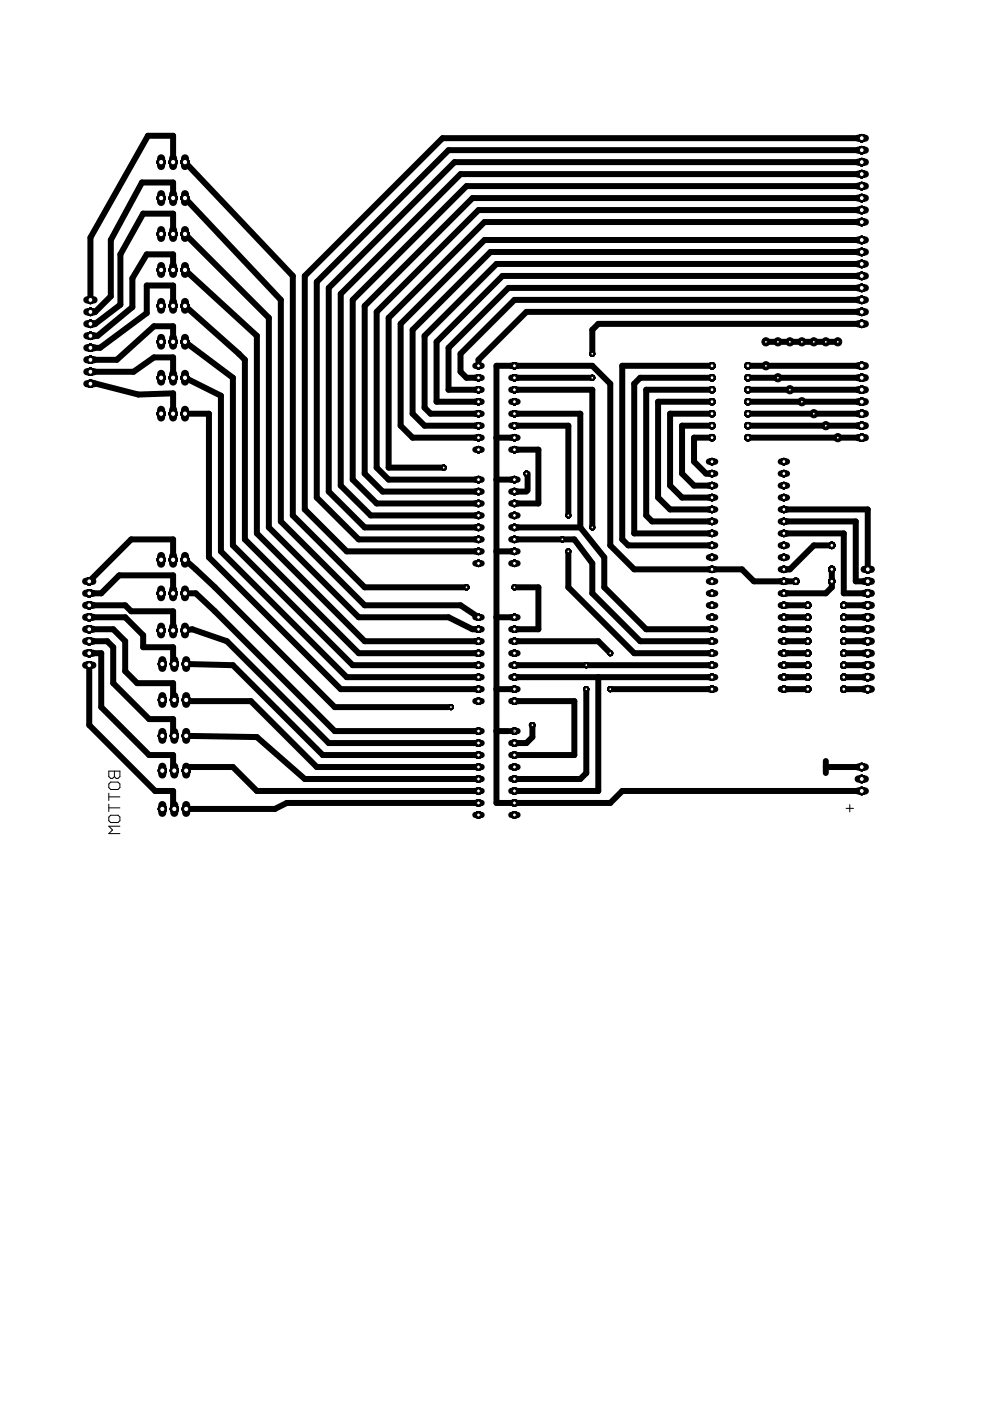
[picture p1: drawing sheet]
<svg xmlns="http://www.w3.org/2000/svg" width="210mm" height="297mm" viewBox="0 0 210 297" stroke-linecap="round" stroke-linejoin="round" font-family="sans-serif">
<g fill="#000" stroke="#000" stroke-width=".21">
<path d="M23.1 163.5v1.2zM23.1 164.7l.4 .3zM23.1 166.2v.8zM23.1 166.2l.4-.4zM23.1 168.2v1.5zM23.1 170.5v1.6zM23.1 173.2v.8zM23.1 173.2l.4-.4zM23.1 175.2l.8 .8zM23.1 176.7h2.3zM23.5 165h.4zM23.5 165.8h1.5z"/>
<path d="M23.1 167l.4 .4zM23.5 172.8h1.5zM23.1 174l.4 .4zM23.9 165l.4-.3zM23.9 176l-.8 .7zM24.3 164.7l.3 .3zM24.3 163.5v1.2zM24.6 165h.4zM25 165l.4-.3zM25 165.8l.4 .4zM23.5 167.4h1.5zM25 172.8l.4 .4z"/>
<path d="M23.5 174.4h1.5zM23.1 163.5h2.3zM25.4 163.5v1.2zM25.4 166.2v.8zM25.4 167l-.4 .4zM23.1 169h2.3zM23.1 171.3h2.3zM25.4 173.2v.8zM25 174.4l.4-.4zM23.1 175.2h2.3zM179.4 171.4h1.6zM180.2 170.6v1.5z"/>
</g>
<g fill="#000" stroke="#000" stroke-width="1.3">
<path d="M30.1 38.7h6.6zM31.4 28.8h5.3zM36.7 28.8v5.6zM36.7 38.7v3.3zM39.2 34.4l22.9 24.1zM93.8 29.3h88.9zM95.1 31.8h87.6zM96.4 34.4l-26.7 26.6zM97.6 36.9l-25.4 25.4zM98.9 39.5l-24.1 24.1zM98.9 39.5h83.8zM97.6 36.9h85.1z"/>
<path d="M96.4 34.4h86.3zM31.4 28.8l-12.2 21.6zM30.1 38.7l-6.6 12.2zM30.4 45.3l-4.9 8.6zM31.1 53.9l-3 5.1zM30.4 45.3h6.3zM31.1 53.9h5.6zM36.7 45.3v4.3zM36.7 53.9v3.3zM39.2 42l20.3 21.6zM39.2 49.6l17.8 17.8zM62.1 58.5v50.8z"/>
<path d="M64.6 58.5l29.2-29.2zM67.2 59.8l27.9-28zM100.2 42l-22.9 22.9zM101.5 44.5l-21.6 21.6zM102.7 50.9l-17.8 17.8zM102.7 47.1l-20.3 20.3zM104 53.4l-16.5 16.5zM105.3 56l-15.3 15.2zM106.5 58.5l-13.9 14zM106.5 58.5h76.2zM105.3 56h77.4zM104 53.4h78.7z"/>
<path d="M102.7 50.9h80zM102.7 47.1h80zM101.5 44.5h81.2zM100.2 42h82.5zM19.2 50.4v13.2zM19.2 66.1h1zM19.2 68.7h1zM19.2 71.2h1.5zM20.2 66.1l3.3-3.3zM20.2 68.7l5.3-4.1zM20.7 71.2l7.4-6.1zM19.2 73.7h2z"/>
<path d="M23.5 50.9v11.9zM19.2 76.3h5.6zM25.5 53.9v10.7zM28.1 59v6.1zM19.2 78.8h9.1zM31.1 60.5v5.9zM21.2 73.7l9.9-7.3zM31.1 60.5h5.6zM24.8 76.3l7.8-7.1zM28.3 78.8l4.3-3zM36.7 60.5v4.4zM32.6 69.2h4.1z"/>
<path d="M36.7 69.2v3.3zM32.6 75.8h4.1zM39.2 64.9l11.5 10.1zM50.7 75l1.2 1.3zM39.2 57.2l15.3 14zM57 67.4v44.4zM59.5 63.6v47zM69.7 61v43.2zM72.2 62.3v40.7zM74.8 63.6v38.1zM77.3 64.9v35.5zM79.9 66.1v33z"/>
<path d="M82.4 67.4v31.7zM84.9 68.7v21.6zM87.5 69.9v17.8zM90 71.2v15.2zM92.6 72.5v12.7zM95.1 73.7v8.9zM97.6 78.8l1.3 1.3zM97.6 75v3.8zM101.5 76.3v1.3zM105.3 77.6h3.8zM107.8 61l-12.7 12.7zM109.1 77.6h16.5z"/>
<path d="M109.1 63.6l-11.5 11.4zM111.6 66.1l-10.1 10.2zM125.6 77.6l3.8 3.8zM125.6 69.9v5.1zM126.9 68.7l-1.3 1.2zM131.9 77.6h19.1zM162.4 72.5h15.2zM158.6 77.6h3.8zM126.9 68.7h55.8zM111.6 66.1h71.1zM109.1 63.6h73.6zM107.8 61h74.9z"/>
<path d="M162.4 77.6h20.3zM19.2 81.4l.2-.3zM19.4 81.1l9.9 2.6zM36.7 75.8v4.3zM36.7 83.4v4.3zM29.3 83.7l7.4-.3zM39.2 87.7h5.1zM39.2 80.1l7.6 3.8zM39.2 72.5l10.2 7.6zM79.9 99.1l2.5 2.6zM82.4 99.1h11.4zM84.9 90.3l2.6 2.5z"/>
<path d="M87.5 87.7l2.5 2.6zM87.5 92.8h14zM90 86.4l1.3 1.3zM90 90.3h11.5zM91.3 87.7h10.2zM92.6 85.2h8.9zM95.1 82.6h6.4zM98.9 80.1h2.6zM105.3 77.6v15.2zM105.3 92.8h3.8zM109.1 95.3h5.1zM109.1 90.3h11.4z"/>
<path d="M109.1 87.7h13.9zM109.1 82.6h16.5zM109.1 80.1h16.5zM129.4 81.4v34.2zM134.5 81.4l1.2-1.3zM135.7 80.1h15.3zM137 82.6h14zM139.5 85.2h11.5zM142.1 87.7h8.9zM144.6 90.3h6.4zM147.2 92.8v5.1zM147.2 92.8h3.8z"/>
<path d="M158.6 80.1h6.3zM158.6 82.6h8.9zM158.6 85.2h11.4zM158.6 87.7h14zM158.6 90.3h16.5zM158.6 92.8h19zM164.9 80.1h17.8zM167.5 82.6h15.2zM170 85.2h12.7zM172.6 87.7h10.1zM175.1 90.3h7.6zM177.6 92.8h5.1z"/>
<path d="M27.8 114.4l-8.9 8.9zM36.7 114.4v4.3zM27.8 114.4h8.9zM44.3 87.7v30.5zM46.8 83.9v33zM49.4 80.1v35.5zM51.9 76.3v38.1zM54.5 71.2v41.9zM57 111.8l19.1 19.1zM59.5 110.6l17.8 17.7zM62.1 109.3l15.2 15.2zM64.6 58.5v49.5z"/>
<path d="M67.2 59.8v45.7zM69.7 104.2l7.6 7.6zM72.2 103l6.4 6.3zM64.6 108l8.9 8.9zM74.8 101.7l5.1 5zM67.2 105.5l8.9 8.9zM77.3 100.4l3.8 3.8zM77.3 111.8h24.2zM78.6 109.3h22.9zM79.9 106.7h21.6zM81.1 104.2h20.4zM82.4 101.7h19.1z"/>
<path d="M76.1 114.4h25.4zM73.5 116.9h28zM105.3 101.7h3.8zM105.3 92.8v8.9zM105.3 116.9h3.8zM105.3 101.7v15.2zM109.1 104.2h2.5zM111.9 100.4v3.6zM109.1 106.7h5.1zM114.2 95.3v11.4zM109.1 114.4h10.1zM120.5 90.3v19z"/>
<path d="M119.2 114.4h2.6zM109.1 111.8h13.9zM123 87.7v24.1zM125.6 82.6v29.2zM121.8 114.4l3.8 5zM123 111.8l5.1 6.4zM129.4 115.6l5.1 5.1zM131.9 77.6v36.8zM131.9 114.4l1.3 1.2zM134.5 81.4v31.7zM137 82.6v26.7zM137 109.3l1.3 1.3z"/>
<path d="M139.5 85.2v20.3zM142.1 87.7v15.3zM139.5 105.5l2.6 2.5zM144.6 90.3v10.1zM142.1 103l2.5 2.5zM144.6 100.4l2.6 2.6zM147.2 97.9l2.5 2.5zM149.7 100.4h1.3zM147.2 103h3.8zM144.6 105.5h6.4zM142.1 108h8.9zM138.3 110.6h12.7z"/>
<path d="M134.5 113.1h16.5zM133.2 115.6h17.8zM172.6 115.6h3.8zM166.2 113.1h12.7zM166.2 110.6h15.2zM166.2 108h17.8zM18.9 125.8h2.6zM18.9 138.5h2.6zM18.9 136h3.8zM18.9 133.4h5.1zM22.7 136l1.3 1.2zM25.3 122l-3.8 3.8z"/>
<path d="M18.9 128.3h7.6zM18.9 130.9h7.6zM24 133.4l2.5 2.6zM26.5 128.3l1.3 1.3zM26.5 130.9l3.9 3.8zM30.4 134.7v2.5zM25.3 122h11.4zM36.7 122v3.8zM27.8 129.6h8.9zM36.7 129.6v4.1zM30.4 137.2h6.3zM39.2 133.7l1.5-.3z"/>
<path d="M39.2 118.7l2.3 2zM39.2 125.8h2.3zM41.5 120.7l4.1 3.8zM41.5 125.8l4.1 3.8zM40.7 133.4l7.4 2.6zM76.1 130.9h19zM51.9 114.4l24.2 24.1zM77.3 124.5h21.6zM77.3 128.3h20.3zM54.5 113.1l22.8 22.9zM95.1 130.9l5.1 2.5zM97.6 128.3l3.9 2.6z"/>
<path d="M100.2 133.4h1.3zM77.3 136h24.2zM76.1 138.5h25.4zM105.3 130.9h3.8zM105.3 116.9v14zM109.1 124.5h5.1zM109.1 133.4h5.1zM114.2 124.5v8.9zM120.5 116.9v7.6zM125.6 119.4v6.4zM109.1 136h17.8zM128.1 118.2v6.3z"/>
<path d="M126.9 136l2.5 2.5zM134.5 120.7h16.5zM120.5 124.5l14 14zM125.6 125.8l10.1 10.2zM128.1 124.5l8.9 8.9zM151 120.7h6.3zM134.5 138.5h16.5zM135.7 136h15.3zM137 133.4h14zM157.3 120.7l2.6 2.6zM159.9 123.3h6.3zM166.2 120.7h1.3z"/>
<path d="M166.2 123.3h2.5zM167.5 120.7l5.1-5.1zM166.2 128.3h5.1zM166.2 130.9h5.1zM166.2 133.4h5.1zM166.2 136h5.1zM166.2 138.5h5.1zM175.1 125.8l1.3-1.3zM166.2 125.8h8.9zM176.4 120.7v2.6zM176.4 123.3v1.2zM178.9 113.1v12.7z"/>
<path d="M181.4 110.6v12.7zM178.9 125.8h5.1zM181.4 123.3h2.6zM184 108v12.7zM178.9 128.3h5.1zM178.9 130.9h5.1zM178.9 133.4h5.1zM178.9 136h5.1zM178.9 138.5h5.1zM18.9 141v12.7zM21.5 138.5v11.4zM24 137.2v7.6z"/>
<path d="M26.5 136v6.3zM26.5 142.3l2.6 2.5zM24 144.8l7.6 7.7zM36.7 137.2v3.3zM29.1 144.8h7.6zM36.7 144.8v3.3zM31.6 152.5h5.1zM36.7 152.5v3.3zM36.7 140.5l.3 .3zM36.7 148.1l.3 .3zM36.7 155.8l.3 .2zM39.5 148.4l.2 .3z"/>
<path d="M39.5 140.8l9.9 .2zM39.7 148.7h13.5zM39.5 156l15 .3zM48.1 136l21.6 21.5zM45.6 124.5l25.4 25.4zM45.6 129.6l25.4 25.4zM44.3 118.2l27.9 27.9zM46.8 116.9l26.7 26.7zM49.4 115.6l25.4 25.4zM71 149.9h24.1zM74.8 141h26.7zM73.5 143.6h28z"/>
<path d="M72.2 146.1h29.3zM71 155h30.5zM69.7 157.5h31.8zM105.3 146.1h3.8zM105.3 146.1v8.9zM105.3 155h2.5zM105.3 130.9v15.2zM109.1 157.5h2.5zM111.6 157.5l1.3-1.2zM112.7 153.7h.2zM112.7 153.7l.2 .3zM112.9 154v2.3z"/>
<path d="M109.1 148.7h12.7zM109.1 141h15.2zM124.3 146.1v17.8zM109.1 143.6h17.8zM126.9 143.6v24.1zM129.4 146.1h21.6zM126.9 143.6h24.1zM124.3 141h26.7zM165.5 146.1h1.4zM166.2 141h5.1zM166.2 143.6h5.1zM166.2 146.1h5.1z"/>
<path d="M178.9 141h5.1zM178.9 143.6h5.1zM178.9 146.1h5.1zM21.5 149.9l10.1 10.2zM18.9 153.7l14 14zM31.6 160.1h5.1zM36.7 160.1v2.3zM32.9 167.7h3.8zM36.7 167.7v3.6zM36.7 162.4l.3 1zM36.7 171.3l.3 .2zM40.2 162.6l-.7 .8z"/>
<path d="M40.2 162.6h9.2zM49.4 162.6l5.1 5.1zM39.5 171.5h18.8zM58.3 171.5l2.5-1.3zM54.5 156.3l10.1 8.9zM53.2 148.7l14 13.9zM49.4 141l19 19.1zM68.4 160.1h33.1zM67.2 162.6h34.3zM64.6 165.2h36.9zM54.5 167.7h47zM60.8 170.2h40.7z"/>
<path d="M105.3 155v15.2zM105.3 170.2h3.8zM109.1 160.1h12.7zM121.8 148.7v11.4zM109.1 165.2h13.9zM124.3 163.9l-1.3 1.3zM109.1 167.7h17.8zM109.1 170.2h20.3zM131.9 167.7l-2.5 2.5zM175.1 161.4v2.5zM175.1 162.6h7.6zM131.9 167.7h50.8z"/>
</g>
<path d="M93.8 99.1h.3zM111.6 100.4v3.8zM95.1 149.9h.5z" fill="#000" stroke="#000" stroke-width=".61"/>
<circle cx="166.2" cy="146.1" r=".41" fill="#fff" stroke="#000" stroke-width=".21"/>
<path d="M165.5 143.6h1.4z" fill="#000" stroke="#000" stroke-width="1.3"/>
<circle cx="166.2" cy="143.6" r=".41" fill="#fff" stroke="#000" stroke-width=".21"/>
<path d="M165.5 141h1.4z" fill="#000" stroke="#000" stroke-width="1.3"/>
<circle cx="166.2" cy="141" r=".41" fill="#fff" stroke="#000" stroke-width=".21"/>
<path d="M165.5 138.5h1.4z" fill="#000" stroke="#000" stroke-width="1.3"/>
<circle cx="166.2" cy="138.5" r=".41" fill="#fff" stroke="#000" stroke-width=".21"/>
<path d="M165.5 136h1.4z" fill="#000" stroke="#000" stroke-width="1.3"/>
<circle cx="166.2" cy="136" r=".41" fill="#fff" stroke="#000" stroke-width=".21"/>
<path d="M165.5 133.4h1.4z" fill="#000" stroke="#000" stroke-width="1.3"/>
<circle cx="166.2" cy="133.4" r=".41" fill="#fff" stroke="#000" stroke-width=".21"/>
<path d="M165.5 130.9h1.4z" fill="#000" stroke="#000" stroke-width="1.3"/>
<circle cx="166.2" cy="130.9" r=".41" fill="#fff" stroke="#000" stroke-width=".21"/>
<path d="M165.5 128.3h1.4z" fill="#000" stroke="#000" stroke-width="1.3"/>
<circle cx="166.2" cy="128.3" r=".41" fill="#fff" stroke="#000" stroke-width=".21"/>
<path d="M165.5 125.8h1.4z" fill="#000" stroke="#000" stroke-width="1.3"/>
<circle cx="166.2" cy="125.8" r=".41" fill="#fff" stroke="#000" stroke-width=".21"/>
<path d="M165.5 123.3h1.4z" fill="#000" stroke="#000" stroke-width="1.3"/>
<circle cx="166.2" cy="123.3" r=".41" fill="#fff" stroke="#000" stroke-width=".21"/>
<path d="M165.5 120.7h1.4z" fill="#000" stroke="#000" stroke-width="1.3"/>
<circle cx="166.2" cy="120.7" r=".41" fill="#fff" stroke="#000" stroke-width=".21"/>
<path d="M165.5 118.2h1.4z" fill="#000" stroke="#000" stroke-width="1.3"/>
<circle cx="166.2" cy="118.2" r=".41" fill="#fff" stroke="#000" stroke-width=".21"/>
<path d="M165.5 115.6h1.4z" fill="#000" stroke="#000" stroke-width="1.3"/>
<circle cx="166.2" cy="115.6" r=".41" fill="#fff" stroke="#000" stroke-width=".21"/>
<path d="M165.5 113.1h1.4z" fill="#000" stroke="#000" stroke-width="1.3"/>
<circle cx="166.2" cy="113.1" r=".41" fill="#fff" stroke="#000" stroke-width=".21"/>
<path d="M165.5 110.6h1.4z" fill="#000" stroke="#000" stroke-width="1.3"/>
<circle cx="166.2" cy="110.6" r=".41" fill="#fff" stroke="#000" stroke-width=".21"/>
<path d="M165.5 108h1.4z" fill="#000" stroke="#000" stroke-width="1.3"/>
<circle cx="166.2" cy="108" r=".41" fill="#fff" stroke="#000" stroke-width=".21"/>
<path d="M165.5 105.5h1.4z" fill="#000" stroke="#000" stroke-width="1.3"/>
<circle cx="166.2" cy="105.5" r=".41" fill="#fff" stroke="#000" stroke-width=".21"/>
<path d="M165.5 103h1.4z" fill="#000" stroke="#000" stroke-width="1.3"/>
<circle cx="166.2" cy="103" r=".41" fill="#fff" stroke="#000" stroke-width=".21"/>
<path d="M165.5 100.4h1.4z" fill="#000" stroke="#000" stroke-width="1.3"/>
<circle cx="166.2" cy="100.4" r=".41" fill="#fff" stroke="#000" stroke-width=".21"/>
<path d="M165.5 97.9h1.4z" fill="#000" stroke="#000" stroke-width="1.3"/>
<circle cx="166.2" cy="97.9" r=".41" fill="#fff" stroke="#000" stroke-width=".21"/>
<path d="M150.3 97.9h1.3z" fill="#000" stroke="#000" stroke-width="1.3"/>
<circle cx="150.9" cy="97.9" r=".41" fill="#fff" stroke="#000" stroke-width=".21"/>
<path d="M150.3 100.4h1.3z" fill="#000" stroke="#000" stroke-width="1.3"/>
<circle cx="150.9" cy="100.4" r=".41" fill="#fff" stroke="#000" stroke-width=".21"/>
<path d="M150.3 103h1.3z" fill="#000" stroke="#000" stroke-width="1.3"/>
<circle cx="150.9" cy="103" r=".41" fill="#fff" stroke="#000" stroke-width=".21"/>
<path d="M150.3 105.5h1.3z" fill="#000" stroke="#000" stroke-width="1.3"/>
<circle cx="150.9" cy="105.5" r=".41" fill="#fff" stroke="#000" stroke-width=".21"/>
<path d="M150.3 108h1.3z" fill="#000" stroke="#000" stroke-width="1.3"/>
<circle cx="150.9" cy="108" r=".41" fill="#fff" stroke="#000" stroke-width=".21"/>
<path d="M150.3 110.6h1.3z" fill="#000" stroke="#000" stroke-width="1.3"/>
<circle cx="150.9" cy="110.6" r=".41" fill="#fff" stroke="#000" stroke-width=".21"/>
<path d="M150.3 113.1h1.3z" fill="#000" stroke="#000" stroke-width="1.3"/>
<circle cx="150.9" cy="113.1" r=".41" fill="#fff" stroke="#000" stroke-width=".21"/>
<path d="M150.3 115.6h1.3z" fill="#000" stroke="#000" stroke-width="1.3"/>
<circle cx="150.9" cy="115.6" r=".41" fill="#fff" stroke="#000" stroke-width=".21"/>
<path d="M150.3 118.2h1.3z" fill="#000" stroke="#000" stroke-width="1.3"/>
<circle cx="150.9" cy="118.2" r=".41" fill="#fff" stroke="#000" stroke-width=".21"/>
<path d="M150.3 120.7h1.3z" fill="#000" stroke="#000" stroke-width="1.3"/>
<circle cx="150.9" cy="120.7" r=".41" fill="#fff" stroke="#000" stroke-width=".21"/>
<path d="M150.3 123.3h1.3z" fill="#000" stroke="#000" stroke-width="1.3"/>
<circle cx="150.9" cy="123.3" r=".41" fill="#fff" stroke="#000" stroke-width=".21"/>
<path d="M150.3 125.8h1.3z" fill="#000" stroke="#000" stroke-width="1.3"/>
<circle cx="150.9" cy="125.8" r=".41" fill="#fff" stroke="#000" stroke-width=".21"/>
<path d="M150.3 128.3h1.3z" fill="#000" stroke="#000" stroke-width="1.3"/>
<circle cx="150.9" cy="128.3" r=".41" fill="#fff" stroke="#000" stroke-width=".21"/>
<path d="M150.3 130.9h1.3z" fill="#000" stroke="#000" stroke-width="1.3"/>
<circle cx="150.9" cy="130.9" r=".41" fill="#fff" stroke="#000" stroke-width=".21"/>
<path d="M150.3 133.4h1.3z" fill="#000" stroke="#000" stroke-width="1.3"/>
<circle cx="150.9" cy="133.4" r=".41" fill="#fff" stroke="#000" stroke-width=".21"/>
<path d="M150.3 136h1.3z" fill="#000" stroke="#000" stroke-width="1.3"/>
<circle cx="150.9" cy="136" r=".41" fill="#fff" stroke="#000" stroke-width=".21"/>
<path d="M150.3 138.5h1.3z" fill="#000" stroke="#000" stroke-width="1.3"/>
<circle cx="150.9" cy="138.5" r=".41" fill="#fff" stroke="#000" stroke-width=".21"/>
<path d="M150.3 141h1.3z" fill="#000" stroke="#000" stroke-width="1.3"/>
<circle cx="150.9" cy="141" r=".41" fill="#fff" stroke="#000" stroke-width=".21"/>
<path d="M150.3 143.6h1.3z" fill="#000" stroke="#000" stroke-width="1.3"/>
<circle cx="150.9" cy="143.6" r=".41" fill="#fff" stroke="#000" stroke-width=".21"/>
<path d="M150.3 146.1h1.3z" fill="#000" stroke="#000" stroke-width="1.3"/>
<circle cx="150.9" cy="146.1" r=".41" fill="#fff" stroke="#000" stroke-width=".21"/>
<path d="M100.8 130.9h1.3z" fill="#000" stroke="#000" stroke-width="1.3"/>
<circle cx="101.4" cy="130.9" r=".41" fill="#fff" stroke="#000" stroke-width=".21"/>
<path d="M100.8 133.4h1.3z" fill="#000" stroke="#000" stroke-width="1.3"/>
<circle cx="101.4" cy="133.4" r=".41" fill="#fff" stroke="#000" stroke-width=".21"/>
<path d="M100.8 146.1h1.3z" fill="#000" stroke="#000" stroke-width="1.3"/>
<circle cx="101.4" cy="146.1" r=".41" fill="#fff" stroke="#000" stroke-width=".21"/>
<path d="M100.8 148.7h1.3z" fill="#000" stroke="#000" stroke-width="1.3"/>
<circle cx="101.4" cy="148.7" r=".41" fill="#fff" stroke="#000" stroke-width=".21"/>
<path d="M100.8 136h1.3z" fill="#000" stroke="#000" stroke-width="1.3"/>
<circle cx="101.4" cy="136" r=".41" fill="#fff" stroke="#000" stroke-width=".21"/>
<path d="M100.8 138.5h1.3z" fill="#000" stroke="#000" stroke-width="1.3"/>
<circle cx="101.4" cy="138.5" r=".41" fill="#fff" stroke="#000" stroke-width=".21"/>
<path d="M100.8 143.6h1.3z" fill="#000" stroke="#000" stroke-width="1.3"/>
<circle cx="101.4" cy="143.6" r=".41" fill="#fff" stroke="#000" stroke-width=".21"/>
<path d="M100.8 141h1.3z" fill="#000" stroke="#000" stroke-width="1.3"/>
<circle cx="101.4" cy="141" r=".41" fill="#fff" stroke="#000" stroke-width=".21"/>
<path d="M108.4 148.7h1.3z" fill="#000" stroke="#000" stroke-width="1.3"/>
<circle cx="109.1" cy="148.7" r=".41" fill="#fff" stroke="#000" stroke-width=".21"/>
<path d="M108.4 146.1h1.3z" fill="#000" stroke="#000" stroke-width="1.3"/>
<circle cx="109.1" cy="146.1" r=".41" fill="#fff" stroke="#000" stroke-width=".21"/>
<path d="M108.4 143.6h1.3z" fill="#000" stroke="#000" stroke-width="1.3"/>
<circle cx="109.1" cy="143.6" r=".41" fill="#fff" stroke="#000" stroke-width=".21"/>
<path d="M108.4 141h1.3z" fill="#000" stroke="#000" stroke-width="1.3"/>
<circle cx="109.1" cy="141" r=".41" fill="#fff" stroke="#000" stroke-width=".21"/>
<path d="M108.4 138.5h1.3z" fill="#000" stroke="#000" stroke-width="1.3"/>
<circle cx="109.1" cy="138.5" r=".41" fill="#fff" stroke="#000" stroke-width=".21"/>
<path d="M108.4 136h1.3z" fill="#000" stroke="#000" stroke-width="1.3"/>
<circle cx="109.1" cy="136" r=".41" fill="#fff" stroke="#000" stroke-width=".21"/>
<path d="M108.4 133.4h1.3z" fill="#000" stroke="#000" stroke-width="1.3"/>
<circle cx="109.1" cy="133.4" r=".41" fill="#fff" stroke="#000" stroke-width=".21"/>
<path d="M108.4 130.9h1.3z" fill="#000" stroke="#000" stroke-width="1.3"/>
<circle cx="109.1" cy="130.9" r=".41" fill="#fff" stroke="#000" stroke-width=".21"/>
<path d="M100.8 155h1.3z" fill="#000" stroke="#000" stroke-width="1.3"/>
<circle cx="101.4" cy="155" r=".41" fill="#fff" stroke="#000" stroke-width=".21"/>
<path d="M100.8 157.5h1.3z" fill="#000" stroke="#000" stroke-width="1.3"/>
<circle cx="101.4" cy="157.5" r=".41" fill="#fff" stroke="#000" stroke-width=".21"/>
<path d="M100.8 170.2h1.3z" fill="#000" stroke="#000" stroke-width="1.3"/>
<circle cx="101.4" cy="170.2" r=".41" fill="#fff" stroke="#000" stroke-width=".21"/>
<path d="M100.8 172.8h1.3z" fill="#000" stroke="#000" stroke-width="1.3"/>
<circle cx="101.4" cy="172.8" r=".41" fill="#fff" stroke="#000" stroke-width=".21"/>
<path d="M100.8 160.1h1.3z" fill="#000" stroke="#000" stroke-width="1.3"/>
<circle cx="101.4" cy="160.1" r=".41" fill="#fff" stroke="#000" stroke-width=".21"/>
<path d="M100.8 162.6h1.3z" fill="#000" stroke="#000" stroke-width="1.3"/>
<circle cx="101.4" cy="162.6" r=".41" fill="#fff" stroke="#000" stroke-width=".21"/>
<path d="M100.8 167.7h1.3z" fill="#000" stroke="#000" stroke-width="1.3"/>
<circle cx="101.4" cy="167.7" r=".41" fill="#fff" stroke="#000" stroke-width=".21"/>
<path d="M100.8 165.2h1.3z" fill="#000" stroke="#000" stroke-width="1.3"/>
<circle cx="101.4" cy="165.2" r=".41" fill="#fff" stroke="#000" stroke-width=".21"/>
<path d="M108.4 172.8h1.3z" fill="#000" stroke="#000" stroke-width="1.3"/>
<circle cx="109.1" cy="172.8" r=".41" fill="#fff" stroke="#000" stroke-width=".21"/>
<path d="M108.4 170.2h1.3z" fill="#000" stroke="#000" stroke-width="1.3"/>
<circle cx="109.1" cy="170.2" r=".41" fill="#fff" stroke="#000" stroke-width=".21"/>
<path d="M108.4 167.7h1.3z" fill="#000" stroke="#000" stroke-width="1.3"/>
<circle cx="109.1" cy="167.7" r=".41" fill="#fff" stroke="#000" stroke-width=".21"/>
<path d="M108.4 165.2h1.3z" fill="#000" stroke="#000" stroke-width="1.3"/>
<circle cx="109.1" cy="165.2" r=".41" fill="#fff" stroke="#000" stroke-width=".21"/>
<path d="M108.4 162.6h1.3z" fill="#000" stroke="#000" stroke-width="1.3"/>
<circle cx="109.1" cy="162.6" r=".41" fill="#fff" stroke="#000" stroke-width=".21"/>
<path d="M108.4 160.1h1.3z" fill="#000" stroke="#000" stroke-width="1.3"/>
<circle cx="109.1" cy="160.1" r=".41" fill="#fff" stroke="#000" stroke-width=".21"/>
<path d="M108.4 157.5h1.3z" fill="#000" stroke="#000" stroke-width="1.3"/>
<circle cx="109.1" cy="157.5" r=".41" fill="#fff" stroke="#000" stroke-width=".21"/>
<path d="M108.4 155h1.3z" fill="#000" stroke="#000" stroke-width="1.3"/>
<circle cx="109.1" cy="155" r=".41" fill="#fff" stroke="#000" stroke-width=".21"/>
<path d="M100.8 77.6h1.3z" fill="#000" stroke="#000" stroke-width="1.3"/>
<circle cx="101.4" cy="77.6" r=".41" fill="#fff" stroke="#000" stroke-width=".21"/>
<path d="M100.8 80.1h1.3z" fill="#000" stroke="#000" stroke-width="1.3"/>
<circle cx="101.4" cy="80.1" r=".41" fill="#fff" stroke="#000" stroke-width=".21"/>
<path d="M100.8 92.8h1.3z" fill="#000" stroke="#000" stroke-width="1.3"/>
<circle cx="101.4" cy="92.8" r=".41" fill="#fff" stroke="#000" stroke-width=".21"/>
<path d="M100.8 95.3h1.3z" fill="#000" stroke="#000" stroke-width="1.3"/>
<circle cx="101.4" cy="95.3" r=".41" fill="#fff" stroke="#000" stroke-width=".21"/>
<path d="M100.8 82.6h1.3z" fill="#000" stroke="#000" stroke-width="1.3"/>
<circle cx="101.4" cy="82.6" r=".41" fill="#fff" stroke="#000" stroke-width=".21"/>
<path d="M100.8 85.2h1.3z" fill="#000" stroke="#000" stroke-width="1.3"/>
<circle cx="101.4" cy="85.2" r=".41" fill="#fff" stroke="#000" stroke-width=".21"/>
<path d="M100.8 90.3h1.3z" fill="#000" stroke="#000" stroke-width="1.3"/>
<circle cx="101.4" cy="90.3" r=".41" fill="#fff" stroke="#000" stroke-width=".21"/>
<path d="M100.8 87.7h1.3z" fill="#000" stroke="#000" stroke-width="1.3"/>
<circle cx="101.4" cy="87.7" r=".41" fill="#fff" stroke="#000" stroke-width=".21"/>
<path d="M108.4 95.3h1.3z" fill="#000" stroke="#000" stroke-width="1.3"/>
<circle cx="109.1" cy="95.3" r=".41" fill="#fff" stroke="#000" stroke-width=".21"/>
<path d="M108.4 92.8h1.3z" fill="#000" stroke="#000" stroke-width="1.3"/>
<circle cx="109.1" cy="92.8" r=".41" fill="#fff" stroke="#000" stroke-width=".21"/>
<path d="M108.4 90.3h1.3z" fill="#000" stroke="#000" stroke-width="1.3"/>
<circle cx="109.1" cy="90.3" r=".41" fill="#fff" stroke="#000" stroke-width=".21"/>
<path d="M108.4 87.7h1.3z" fill="#000" stroke="#000" stroke-width="1.3"/>
<circle cx="109.1" cy="87.7" r=".41" fill="#fff" stroke="#000" stroke-width=".21"/>
<path d="M108.4 85.2h1.3z" fill="#000" stroke="#000" stroke-width="1.3"/>
<circle cx="109.1" cy="85.2" r=".41" fill="#fff" stroke="#000" stroke-width=".21"/>
<path d="M108.4 82.6h1.3z" fill="#000" stroke="#000" stroke-width="1.3"/>
<circle cx="109.1" cy="82.6" r=".41" fill="#fff" stroke="#000" stroke-width=".21"/>
<path d="M108.4 80.1h1.3z" fill="#000" stroke="#000" stroke-width="1.3"/>
<circle cx="109.1" cy="80.1" r=".41" fill="#fff" stroke="#000" stroke-width=".21"/>
<path d="M108.4 77.6h1.3z" fill="#000" stroke="#000" stroke-width="1.3"/>
<circle cx="109.1" cy="77.6" r=".41" fill="#fff" stroke="#000" stroke-width=".21"/>
<path d="M100.8 101.7h1.3z" fill="#000" stroke="#000" stroke-width="1.3"/>
<circle cx="101.4" cy="101.7" r=".41" fill="#fff" stroke="#000" stroke-width=".21"/>
<path d="M100.8 104.2h1.3z" fill="#000" stroke="#000" stroke-width="1.3"/>
<circle cx="101.4" cy="104.2" r=".41" fill="#fff" stroke="#000" stroke-width=".21"/>
<path d="M100.8 116.9h1.3z" fill="#000" stroke="#000" stroke-width="1.3"/>
<circle cx="101.4" cy="116.9" r=".41" fill="#fff" stroke="#000" stroke-width=".21"/>
<path d="M100.8 119.4h1.3z" fill="#000" stroke="#000" stroke-width="1.3"/>
<circle cx="101.4" cy="119.4" r=".41" fill="#fff" stroke="#000" stroke-width=".21"/>
<path d="M100.8 106.7h1.3z" fill="#000" stroke="#000" stroke-width="1.3"/>
<circle cx="101.4" cy="106.7" r=".41" fill="#fff" stroke="#000" stroke-width=".21"/>
<path d="M100.8 109.3h1.3z" fill="#000" stroke="#000" stroke-width="1.3"/>
<circle cx="101.4" cy="109.3" r=".41" fill="#fff" stroke="#000" stroke-width=".21"/>
<path d="M100.8 114.4h1.3z" fill="#000" stroke="#000" stroke-width="1.3"/>
<circle cx="101.4" cy="114.4" r=".41" fill="#fff" stroke="#000" stroke-width=".21"/>
<path d="M100.8 111.8h1.3z" fill="#000" stroke="#000" stroke-width="1.3"/>
<circle cx="101.4" cy="111.8" r=".41" fill="#fff" stroke="#000" stroke-width=".21"/>
<path d="M108.4 119.4h1.3z" fill="#000" stroke="#000" stroke-width="1.3"/>
<circle cx="109.1" cy="119.4" r=".41" fill="#fff" stroke="#000" stroke-width=".21"/>
<path d="M108.4 116.9h1.3z" fill="#000" stroke="#000" stroke-width="1.3"/>
<circle cx="109.1" cy="116.9" r=".41" fill="#fff" stroke="#000" stroke-width=".21"/>
<path d="M108.4 114.4h1.3z" fill="#000" stroke="#000" stroke-width="1.3"/>
<circle cx="109.1" cy="114.4" r=".41" fill="#fff" stroke="#000" stroke-width=".21"/>
<path d="M108.4 111.8h1.3z" fill="#000" stroke="#000" stroke-width="1.3"/>
<circle cx="109.1" cy="111.8" r=".41" fill="#fff" stroke="#000" stroke-width=".21"/>
<path d="M108.4 109.3h1.3z" fill="#000" stroke="#000" stroke-width="1.3"/>
<circle cx="109.1" cy="109.3" r=".41" fill="#fff" stroke="#000" stroke-width=".21"/>
<path d="M108.4 106.7h1.3z" fill="#000" stroke="#000" stroke-width="1.3"/>
<circle cx="109.1" cy="106.7" r=".41" fill="#fff" stroke="#000" stroke-width=".21"/>
<path d="M108.4 104.2h1.3z" fill="#000" stroke="#000" stroke-width="1.3"/>
<circle cx="109.1" cy="104.2" r=".41" fill="#fff" stroke="#000" stroke-width=".21"/>
<path d="M108.4 101.7h1.3z" fill="#000" stroke="#000" stroke-width="1.3"/>
<circle cx="109.1" cy="101.7" r=".41" fill="#fff" stroke="#000" stroke-width=".21"/>
<path d="M181.9 162.6h1.6z" fill="#000" stroke="#000" stroke-width="1.5"/>
<circle cx="182.7" cy="162.6" r=".52" fill="#fff" stroke="#000" stroke-width=".21"/>
<path d="M181.9 165.2h1.6z" fill="#000" stroke="#000" stroke-width="1.5"/>
<circle cx="182.7" cy="165.2" r=".52" fill="#fff" stroke="#000" stroke-width=".21"/>
<path d="M181.9 167.7h1.6z" fill="#000" stroke="#000" stroke-width="1.5"/>
<circle cx="182.7" cy="167.7" r=".52" fill="#fff" stroke="#000" stroke-width=".21"/>
<path d="M183.2 120.7h1.5z" fill="#000" stroke="#000" stroke-width="1.5"/>
<circle cx="184" cy="120.7" r=".52" fill="#fff" stroke="#000" stroke-width=".21"/>
<path d="M183.2 123.3h1.5z" fill="#000" stroke="#000" stroke-width="1.5"/>
<circle cx="184" cy="123.3" r=".52" fill="#fff" stroke="#000" stroke-width=".21"/>
<path d="M183.2 125.8h1.5z" fill="#000" stroke="#000" stroke-width="1.5"/>
<circle cx="184" cy="125.8" r=".52" fill="#fff" stroke="#000" stroke-width=".21"/>
<path d="M183.2 128.3h1.5z" fill="#000" stroke="#000" stroke-width="1.5"/>
<circle cx="184" cy="128.3" r=".52" fill="#fff" stroke="#000" stroke-width=".21"/>
<path d="M183.2 130.9h1.5z" fill="#000" stroke="#000" stroke-width="1.5"/>
<circle cx="184" cy="130.9" r=".52" fill="#fff" stroke="#000" stroke-width=".21"/>
<path d="M183.2 133.4h1.5z" fill="#000" stroke="#000" stroke-width="1.5"/>
<circle cx="184" cy="133.4" r=".52" fill="#fff" stroke="#000" stroke-width=".21"/>
<path d="M183.2 136h1.5z" fill="#000" stroke="#000" stroke-width="1.5"/>
<circle cx="184" cy="136" r=".52" fill="#fff" stroke="#000" stroke-width=".21"/>
<path d="M183.2 138.5h1.5z" fill="#000" stroke="#000" stroke-width="1.5"/>
<circle cx="184" cy="138.5" r=".52" fill="#fff" stroke="#000" stroke-width=".21"/>
<path d="M183.2 141h1.5z" fill="#000" stroke="#000" stroke-width="1.5"/>
<circle cx="184" cy="141" r=".52" fill="#fff" stroke="#000" stroke-width=".21"/>
<path d="M183.2 143.6h1.5z" fill="#000" stroke="#000" stroke-width="1.5"/>
<circle cx="184" cy="143.6" r=".52" fill="#fff" stroke="#000" stroke-width=".21"/>
<path d="M183.2 146.1h1.5z" fill="#000" stroke="#000" stroke-width="1.5"/>
<circle cx="184" cy="146.1" r=".52" fill="#fff" stroke="#000" stroke-width=".21"/>
<path d="M181.9 77.6h1.6z" fill="#000" stroke="#000" stroke-width="1.5"/>
<circle cx="182.7" cy="77.6" r=".52" fill="#fff" stroke="#000" stroke-width=".21"/>
<path d="M181.9 80.1h1.6z" fill="#000" stroke="#000" stroke-width="1.5"/>
<circle cx="182.7" cy="80.1" r=".52" fill="#fff" stroke="#000" stroke-width=".21"/>
<path d="M181.9 82.6h1.6z" fill="#000" stroke="#000" stroke-width="1.5"/>
<circle cx="182.7" cy="82.6" r=".52" fill="#fff" stroke="#000" stroke-width=".21"/>
<path d="M181.9 85.2h1.6z" fill="#000" stroke="#000" stroke-width="1.5"/>
<circle cx="182.7" cy="85.2" r=".52" fill="#fff" stroke="#000" stroke-width=".21"/>
<path d="M181.9 87.7h1.6z" fill="#000" stroke="#000" stroke-width="1.5"/>
<circle cx="182.7" cy="87.7" r=".52" fill="#fff" stroke="#000" stroke-width=".21"/>
<path d="M181.9 90.3h1.6z" fill="#000" stroke="#000" stroke-width="1.5"/>
<circle cx="182.7" cy="90.3" r=".52" fill="#fff" stroke="#000" stroke-width=".21"/>
<path d="M181.9 92.8h1.6z" fill="#000" stroke="#000" stroke-width="1.5"/>
<circle cx="182.7" cy="92.8" r=".52" fill="#fff" stroke="#000" stroke-width=".21"/>
<circle cx="176.4" cy="120.7" r=".71" fill="#000" stroke="#000" stroke-width=".21"/>
<circle cx="176.3" cy="120.7" r=".41" fill="#fff" stroke="#000" stroke-width=".21"/>
<circle cx="176.4" cy="115.6" r=".71" fill="#000" stroke="#000" stroke-width=".21"/>
<circle cx="176.3" cy="115.6" r=".41" fill="#fff" stroke="#000" stroke-width=".21"/>
<circle cx="176.4" cy="123.3" r=".71" fill="#000" stroke="#000" stroke-width=".21"/>
<circle cx="176.3" cy="123.3" r=".41" fill="#fff" stroke="#000" stroke-width=".21"/>
<circle cx="168.7" cy="123.3" r=".71" fill="#000" stroke="#000" stroke-width=".21"/>
<circle cx="168.7" cy="123.3" r=".41" fill="#fff" stroke="#000" stroke-width=".21"/>
<path d="M18.4 63.6h1.5z" fill="#000" stroke="#000" stroke-width="1.5"/>
<circle cx="19.2" cy="63.6" r=".52" fill="#fff" stroke="#000" stroke-width=".21"/>
<path d="M18.4 66.1h1.5z" fill="#000" stroke="#000" stroke-width="1.5"/>
<circle cx="19.2" cy="66.1" r=".52" fill="#fff" stroke="#000" stroke-width=".21"/>
<path d="M18.4 68.7h1.5z" fill="#000" stroke="#000" stroke-width="1.5"/>
<circle cx="19.2" cy="68.7" r=".52" fill="#fff" stroke="#000" stroke-width=".21"/>
<path d="M18.4 71.2h1.5z" fill="#000" stroke="#000" stroke-width="1.5"/>
<circle cx="19.2" cy="71.2" r=".52" fill="#fff" stroke="#000" stroke-width=".21"/>
<path d="M18.4 73.7h1.5z" fill="#000" stroke="#000" stroke-width="1.5"/>
<circle cx="19.2" cy="73.7" r=".52" fill="#fff" stroke="#000" stroke-width=".21"/>
<path d="M18.4 76.3h1.5z" fill="#000" stroke="#000" stroke-width="1.5"/>
<circle cx="19.2" cy="76.3" r=".52" fill="#fff" stroke="#000" stroke-width=".21"/>
<path d="M18.4 78.8h1.5z" fill="#000" stroke="#000" stroke-width="1.5"/>
<circle cx="19.2" cy="78.8" r=".52" fill="#fff" stroke="#000" stroke-width=".21"/>
<path d="M18.4 81.4h1.5z" fill="#000" stroke="#000" stroke-width="1.5"/>
<circle cx="19.2" cy="81.4" r=".52" fill="#fff" stroke="#000" stroke-width=".21"/>
<path d="M18.2 123.3h1.5z" fill="#000" stroke="#000" stroke-width="1.5"/>
<circle cx="18.9" cy="123.3" r=".52" fill="#fff" stroke="#000" stroke-width=".21"/>
<path d="M18.2 125.8h1.5z" fill="#000" stroke="#000" stroke-width="1.5"/>
<circle cx="18.9" cy="125.8" r=".52" fill="#fff" stroke="#000" stroke-width=".21"/>
<path d="M18.2 128.3h1.5z" fill="#000" stroke="#000" stroke-width="1.5"/>
<circle cx="18.9" cy="128.3" r=".52" fill="#fff" stroke="#000" stroke-width=".21"/>
<path d="M18.2 130.9h1.5z" fill="#000" stroke="#000" stroke-width="1.5"/>
<circle cx="18.9" cy="130.9" r=".52" fill="#fff" stroke="#000" stroke-width=".21"/>
<path d="M18.2 133.4h1.5z" fill="#000" stroke="#000" stroke-width="1.5"/>
<circle cx="18.9" cy="133.4" r=".52" fill="#fff" stroke="#000" stroke-width=".21"/>
<path d="M18.2 136h1.5z" fill="#000" stroke="#000" stroke-width="1.5"/>
<circle cx="18.9" cy="136" r=".52" fill="#fff" stroke="#000" stroke-width=".21"/>
<path d="M18.2 138.5h1.5z" fill="#000" stroke="#000" stroke-width="1.5"/>
<circle cx="18.9" cy="138.5" r=".52" fill="#fff" stroke="#000" stroke-width=".21"/>
<path d="M18.2 141h1.5z" fill="#000" stroke="#000" stroke-width="1.5"/>
<circle cx="18.9" cy="141" r=".52" fill="#fff" stroke="#000" stroke-width=".21"/>
<path d="M181.9 68.7h1.6z" fill="#000" stroke="#000" stroke-width="1.5"/>
<circle cx="182.7" cy="68.7" r=".52" fill="#fff" stroke="#000" stroke-width=".21"/>
<path d="M181.9 66.1h1.6z" fill="#000" stroke="#000" stroke-width="1.5"/>
<circle cx="182.7" cy="66.1" r=".52" fill="#fff" stroke="#000" stroke-width=".21"/>
<path d="M181.9 63.6h1.6z" fill="#000" stroke="#000" stroke-width="1.5"/>
<circle cx="182.7" cy="63.6" r=".52" fill="#fff" stroke="#000" stroke-width=".21"/>
<path d="M181.9 61h1.6z" fill="#000" stroke="#000" stroke-width="1.5"/>
<circle cx="182.7" cy="61" r=".52" fill="#fff" stroke="#000" stroke-width=".21"/>
<path d="M181.9 58.5h1.6z" fill="#000" stroke="#000" stroke-width="1.5"/>
<circle cx="182.7" cy="58.5" r=".52" fill="#fff" stroke="#000" stroke-width=".21"/>
<path d="M181.9 56h1.6z" fill="#000" stroke="#000" stroke-width="1.5"/>
<circle cx="182.7" cy="56" r=".52" fill="#fff" stroke="#000" stroke-width=".21"/>
<path d="M181.9 53.4h1.6z" fill="#000" stroke="#000" stroke-width="1.5"/>
<circle cx="182.7" cy="53.4" r=".52" fill="#fff" stroke="#000" stroke-width=".21"/>
<path d="M181.9 50.9h1.6z" fill="#000" stroke="#000" stroke-width="1.5"/>
<circle cx="182.7" cy="50.9" r=".52" fill="#fff" stroke="#000" stroke-width=".21"/>
<path d="M181.9 47.1h1.6z" fill="#000" stroke="#000" stroke-width="1.5"/>
<circle cx="182.7" cy="47.1" r=".52" fill="#fff" stroke="#000" stroke-width=".21"/>
<path d="M181.9 44.5h1.6z" fill="#000" stroke="#000" stroke-width="1.5"/>
<circle cx="182.7" cy="44.5" r=".52" fill="#fff" stroke="#000" stroke-width=".21"/>
<path d="M181.9 42h1.6z" fill="#000" stroke="#000" stroke-width="1.5"/>
<circle cx="182.7" cy="42" r=".52" fill="#fff" stroke="#000" stroke-width=".21"/>
<path d="M181.9 39.5h1.6z" fill="#000" stroke="#000" stroke-width="1.5"/>
<circle cx="182.7" cy="39.5" r=".52" fill="#fff" stroke="#000" stroke-width=".21"/>
<path d="M181.9 36.9h1.6z" fill="#000" stroke="#000" stroke-width="1.5"/>
<circle cx="182.7" cy="36.9" r=".52" fill="#fff" stroke="#000" stroke-width=".21"/>
<path d="M181.9 34.4h1.6z" fill="#000" stroke="#000" stroke-width="1.5"/>
<circle cx="182.7" cy="34.4" r=".52" fill="#fff" stroke="#000" stroke-width=".21"/>
<path d="M181.9 31.8h1.6z" fill="#000" stroke="#000" stroke-width="1.5"/>
<circle cx="182.7" cy="31.8" r=".52" fill="#fff" stroke="#000" stroke-width=".21"/>
<path d="M181.9 29.3h1.6z" fill="#000" stroke="#000" stroke-width="1.5"/>
<circle cx="182.7" cy="29.3" r=".52" fill="#fff" stroke="#000" stroke-width=".21"/>
<circle cx="171.3" cy="128.3" r=".71" fill="#000" stroke="#000" stroke-width=".21"/>
<circle cx="171.3" cy="128.3" r=".41" fill="#fff" stroke="#000" stroke-width=".21"/>
<circle cx="178.9" cy="128.3" r=".71" fill="#000" stroke="#000" stroke-width=".21"/>
<circle cx="178.9" cy="128.3" r=".41" fill="#fff" stroke="#000" stroke-width=".21"/>
<circle cx="171.3" cy="130.9" r=".71" fill="#000" stroke="#000" stroke-width=".21"/>
<circle cx="171.3" cy="130.9" r=".41" fill="#fff" stroke="#000" stroke-width=".21"/>
<circle cx="178.9" cy="130.9" r=".71" fill="#000" stroke="#000" stroke-width=".21"/>
<circle cx="178.9" cy="130.9" r=".41" fill="#fff" stroke="#000" stroke-width=".21"/>
<circle cx="171.3" cy="133.4" r=".71" fill="#000" stroke="#000" stroke-width=".21"/>
<circle cx="171.3" cy="133.4" r=".41" fill="#fff" stroke="#000" stroke-width=".21"/>
<circle cx="178.9" cy="133.4" r=".71" fill="#000" stroke="#000" stroke-width=".21"/>
<circle cx="178.9" cy="133.4" r=".41" fill="#fff" stroke="#000" stroke-width=".21"/>
<circle cx="171.3" cy="136" r=".71" fill="#000" stroke="#000" stroke-width=".21"/>
<circle cx="171.3" cy="136" r=".41" fill="#fff" stroke="#000" stroke-width=".21"/>
<circle cx="178.9" cy="136" r=".71" fill="#000" stroke="#000" stroke-width=".21"/>
<circle cx="178.9" cy="136" r=".41" fill="#fff" stroke="#000" stroke-width=".21"/>
<circle cx="171.3" cy="138.5" r=".71" fill="#000" stroke="#000" stroke-width=".21"/>
<circle cx="171.3" cy="138.5" r=".41" fill="#fff" stroke="#000" stroke-width=".21"/>
<circle cx="178.9" cy="138.5" r=".71" fill="#000" stroke="#000" stroke-width=".21"/>
<circle cx="178.9" cy="138.5" r=".41" fill="#fff" stroke="#000" stroke-width=".21"/>
<circle cx="171.3" cy="141" r=".71" fill="#000" stroke="#000" stroke-width=".21"/>
<circle cx="171.3" cy="141" r=".41" fill="#fff" stroke="#000" stroke-width=".21"/>
<circle cx="178.9" cy="141" r=".71" fill="#000" stroke="#000" stroke-width=".21"/>
<circle cx="178.9" cy="141" r=".41" fill="#fff" stroke="#000" stroke-width=".21"/>
<circle cx="171.3" cy="143.6" r=".71" fill="#000" stroke="#000" stroke-width=".21"/>
<circle cx="171.3" cy="143.6" r=".41" fill="#fff" stroke="#000" stroke-width=".21"/>
<circle cx="178.9" cy="143.6" r=".71" fill="#000" stroke="#000" stroke-width=".21"/>
<circle cx="178.9" cy="143.6" r=".41" fill="#fff" stroke="#000" stroke-width=".21"/>
<circle cx="171.3" cy="146.1" r=".71" fill="#000" stroke="#000" stroke-width=".21"/>
<circle cx="171.3" cy="146.1" r=".41" fill="#fff" stroke="#000" stroke-width=".21"/>
<circle cx="178.9" cy="146.1" r=".71" fill="#000" stroke="#000" stroke-width=".21"/>
<circle cx="178.9" cy="146.1" r=".41" fill="#fff" stroke="#000" stroke-width=".21"/>
<path d="M39.2 117.9v1.6z" fill="#000" stroke="#000" stroke-width="1.7"/>
<circle cx="39.2" cy="118.7" r=".56" fill="#fff" stroke="#000" stroke-width=".21"/>
<path d="M36.7 117.9v1.6z" fill="#000" stroke="#000" stroke-width="1.7"/>
<circle cx="36.7" cy="118.7" r=".56" fill="#fff" stroke="#000" stroke-width=".21"/>
<path d="M34.2 117.9v1.6z" fill="#000" stroke="#000" stroke-width="1.7"/>
<circle cx="34.2" cy="118.7" r=".56" fill="#fff" stroke="#000" stroke-width=".21"/>
<path d="M39.2 125v1.6z" fill="#000" stroke="#000" stroke-width="1.7"/>
<circle cx="39.2" cy="125.8" r=".56" fill="#fff" stroke="#000" stroke-width=".21"/>
<path d="M36.7 125v1.6z" fill="#000" stroke="#000" stroke-width="1.7"/>
<circle cx="36.7" cy="125.8" r=".56" fill="#fff" stroke="#000" stroke-width=".21"/>
<path d="M34.2 125v1.6z" fill="#000" stroke="#000" stroke-width="1.7"/>
<circle cx="34.2" cy="125.8" r=".56" fill="#fff" stroke="#000" stroke-width=".21"/>
<path d="M39.2 132.8v1.7z" fill="#000" stroke="#000" stroke-width="1.7"/>
<circle cx="39.2" cy="133.7" r=".56" fill="#fff" stroke="#000" stroke-width=".21"/>
<path d="M36.7 132.8v1.7z" fill="#000" stroke="#000" stroke-width="1.7"/>
<circle cx="36.7" cy="133.7" r=".56" fill="#fff" stroke="#000" stroke-width=".21"/>
<path d="M34.2 132.8v1.7z" fill="#000" stroke="#000" stroke-width="1.7"/>
<circle cx="34.2" cy="133.7" r=".56" fill="#fff" stroke="#000" stroke-width=".21"/>
<path d="M39.5 140v1.6z" fill="#000" stroke="#000" stroke-width="1.7"/>
<circle cx="39.5" cy="140.8" r=".56" fill="#fff" stroke="#000" stroke-width=".21"/>
<path d="M37 140v1.6z" fill="#000" stroke="#000" stroke-width="1.7"/>
<circle cx="36.9" cy="140.8" r=".56" fill="#fff" stroke="#000" stroke-width=".21"/>
<path d="M34.4 140v1.6z" fill="#000" stroke="#000" stroke-width="1.7"/>
<circle cx="34.4" cy="140.8" r=".56" fill="#fff" stroke="#000" stroke-width=".21"/>
<path d="M39.5 147.6v1.6z" fill="#000" stroke="#000" stroke-width="1.7"/>
<circle cx="39.5" cy="148.4" r=".56" fill="#fff" stroke="#000" stroke-width=".21"/>
<path d="M37 147.6v1.6z" fill="#000" stroke="#000" stroke-width="1.7"/>
<circle cx="36.9" cy="148.4" r=".56" fill="#fff" stroke="#000" stroke-width=".21"/>
<path d="M34.4 147.6v1.6z" fill="#000" stroke="#000" stroke-width="1.7"/>
<circle cx="34.4" cy="148.4" r=".56" fill="#fff" stroke="#000" stroke-width=".21"/>
<path d="M39.5 155.2v1.7z" fill="#000" stroke="#000" stroke-width="1.7"/>
<circle cx="39.5" cy="156" r=".56" fill="#fff" stroke="#000" stroke-width=".21"/>
<path d="M37 155.2v1.7z" fill="#000" stroke="#000" stroke-width="1.7"/>
<circle cx="36.9" cy="156" r=".56" fill="#fff" stroke="#000" stroke-width=".21"/>
<path d="M34.4 155.2v1.7z" fill="#000" stroke="#000" stroke-width="1.7"/>
<circle cx="34.4" cy="156" r=".56" fill="#fff" stroke="#000" stroke-width=".21"/>
<path d="M39.5 162.5v1.7z" fill="#000" stroke="#000" stroke-width="1.7"/>
<circle cx="39.5" cy="163.4" r=".56" fill="#fff" stroke="#000" stroke-width=".21"/>
<path d="M37 162.5v1.7z" fill="#000" stroke="#000" stroke-width="1.7"/>
<circle cx="36.9" cy="163.4" r=".56" fill="#fff" stroke="#000" stroke-width=".21"/>
<path d="M34.4 162.5v1.7z" fill="#000" stroke="#000" stroke-width="1.7"/>
<circle cx="34.4" cy="163.4" r=".56" fill="#fff" stroke="#000" stroke-width=".21"/>
<path d="M39.5 170.7v1.7z" fill="#000" stroke="#000" stroke-width="1.7"/>
<circle cx="39.5" cy="171.5" r=".56" fill="#fff" stroke="#000" stroke-width=".21"/>
<path d="M37 170.7v1.7z" fill="#000" stroke="#000" stroke-width="1.7"/>
<circle cx="36.9" cy="171.5" r=".56" fill="#fff" stroke="#000" stroke-width=".21"/>
<path d="M34.4 170.7v1.7z" fill="#000" stroke="#000" stroke-width="1.7"/>
<circle cx="34.4" cy="171.5" r=".56" fill="#fff" stroke="#000" stroke-width=".21"/>
<path d="M39.2 33.5v1.7z" fill="#000" stroke="#000" stroke-width="1.7"/>
<circle cx="39.2" cy="34.4" r=".56" fill="#fff" stroke="#000" stroke-width=".21"/>
<path d="M36.7 33.5v1.7z" fill="#000" stroke="#000" stroke-width="1.7"/>
<circle cx="36.7" cy="34.4" r=".56" fill="#fff" stroke="#000" stroke-width=".21"/>
<path d="M34.2 33.5v1.7z" fill="#000" stroke="#000" stroke-width="1.7"/>
<circle cx="34.2" cy="34.4" r=".56" fill="#fff" stroke="#000" stroke-width=".21"/>
<path d="M39.2 41.1v1.7z" fill="#000" stroke="#000" stroke-width="1.7"/>
<circle cx="39.2" cy="42" r=".56" fill="#fff" stroke="#000" stroke-width=".21"/>
<path d="M36.7 41.1v1.7z" fill="#000" stroke="#000" stroke-width="1.7"/>
<circle cx="36.7" cy="42" r=".56" fill="#fff" stroke="#000" stroke-width=".21"/>
<path d="M34.2 41.1v1.7z" fill="#000" stroke="#000" stroke-width="1.7"/>
<circle cx="34.2" cy="42" r=".56" fill="#fff" stroke="#000" stroke-width=".21"/>
<path d="M39.2 48.8v1.7z" fill="#000" stroke="#000" stroke-width="1.7"/>
<circle cx="39.2" cy="49.6" r=".56" fill="#fff" stroke="#000" stroke-width=".21"/>
<path d="M36.7 48.8v1.7z" fill="#000" stroke="#000" stroke-width="1.7"/>
<circle cx="36.7" cy="49.6" r=".56" fill="#fff" stroke="#000" stroke-width=".21"/>
<path d="M34.2 48.8v1.7z" fill="#000" stroke="#000" stroke-width="1.7"/>
<circle cx="34.2" cy="49.6" r=".56" fill="#fff" stroke="#000" stroke-width=".21"/>
<path d="M39.2 56.4v1.7z" fill="#000" stroke="#000" stroke-width="1.7"/>
<circle cx="39.2" cy="57.2" r=".56" fill="#fff" stroke="#000" stroke-width=".21"/>
<path d="M36.7 56.4v1.7z" fill="#000" stroke="#000" stroke-width="1.7"/>
<circle cx="36.7" cy="57.2" r=".56" fill="#fff" stroke="#000" stroke-width=".21"/>
<path d="M34.2 56.4v1.7z" fill="#000" stroke="#000" stroke-width="1.7"/>
<circle cx="34.2" cy="57.2" r=".56" fill="#fff" stroke="#000" stroke-width=".21"/>
<path d="M39.2 64v1.7z" fill="#000" stroke="#000" stroke-width="1.7"/>
<circle cx="39.2" cy="64.9" r=".56" fill="#fff" stroke="#000" stroke-width=".21"/>
<path d="M36.7 64v1.7z" fill="#000" stroke="#000" stroke-width="1.7"/>
<circle cx="36.7" cy="64.9" r=".56" fill="#fff" stroke="#000" stroke-width=".21"/>
<path d="M34.2 64v1.7z" fill="#000" stroke="#000" stroke-width="1.7"/>
<circle cx="34.2" cy="64.9" r=".56" fill="#fff" stroke="#000" stroke-width=".21"/>
<path d="M39.2 71.6v1.7z" fill="#000" stroke="#000" stroke-width="1.7"/>
<circle cx="39.2" cy="72.5" r=".56" fill="#fff" stroke="#000" stroke-width=".21"/>
<path d="M36.7 71.6v1.7z" fill="#000" stroke="#000" stroke-width="1.7"/>
<circle cx="36.7" cy="72.5" r=".56" fill="#fff" stroke="#000" stroke-width=".21"/>
<path d="M34.2 71.6v1.7z" fill="#000" stroke="#000" stroke-width="1.7"/>
<circle cx="34.2" cy="72.5" r=".56" fill="#fff" stroke="#000" stroke-width=".21"/>
<path d="M39.2 79.2v1.7z" fill="#000" stroke="#000" stroke-width="1.7"/>
<circle cx="39.2" cy="80.1" r=".56" fill="#fff" stroke="#000" stroke-width=".21"/>
<path d="M36.7 79.2v1.7z" fill="#000" stroke="#000" stroke-width="1.7"/>
<circle cx="36.7" cy="80.1" r=".56" fill="#fff" stroke="#000" stroke-width=".21"/>
<path d="M34.2 79.2v1.7z" fill="#000" stroke="#000" stroke-width="1.7"/>
<circle cx="34.2" cy="80.1" r=".56" fill="#fff" stroke="#000" stroke-width=".21"/>
<path d="M39.2 86.9v1.6z" fill="#000" stroke="#000" stroke-width="1.7"/>
<circle cx="39.2" cy="87.7" r=".56" fill="#fff" stroke="#000" stroke-width=".21"/>
<path d="M36.7 86.9v1.6z" fill="#000" stroke="#000" stroke-width="1.7"/>
<circle cx="36.7" cy="87.7" r=".56" fill="#fff" stroke="#000" stroke-width=".21"/>
<path d="M34.2 86.9v1.6z" fill="#000" stroke="#000" stroke-width="1.7"/>
<circle cx="34.2" cy="87.7" r=".56" fill="#fff" stroke="#000" stroke-width=".21"/>
<circle cx="151" cy="77.6" r=".71" fill="#000" stroke="#000" stroke-width=".21"/>
<circle cx="150.9" cy="77.6" r=".41" fill="#fff" stroke="#000" stroke-width=".21"/>
<circle cx="158.6" cy="77.6" r=".71" fill="#000" stroke="#000" stroke-width=".21"/>
<circle cx="158.6" cy="77.6" r=".41" fill="#fff" stroke="#000" stroke-width=".21"/>
<circle cx="151" cy="80.1" r=".71" fill="#000" stroke="#000" stroke-width=".21"/>
<circle cx="150.9" cy="80.1" r=".41" fill="#fff" stroke="#000" stroke-width=".21"/>
<circle cx="158.6" cy="80.1" r=".71" fill="#000" stroke="#000" stroke-width=".21"/>
<circle cx="158.6" cy="80.1" r=".41" fill="#fff" stroke="#000" stroke-width=".21"/>
<circle cx="151" cy="82.6" r=".71" fill="#000" stroke="#000" stroke-width=".21"/>
<circle cx="150.9" cy="82.6" r=".41" fill="#fff" stroke="#000" stroke-width=".21"/>
<circle cx="158.6" cy="82.6" r=".71" fill="#000" stroke="#000" stroke-width=".21"/>
<circle cx="158.6" cy="82.6" r=".41" fill="#fff" stroke="#000" stroke-width=".21"/>
<circle cx="151" cy="85.2" r=".71" fill="#000" stroke="#000" stroke-width=".21"/>
<circle cx="150.9" cy="85.2" r=".41" fill="#fff" stroke="#000" stroke-width=".21"/>
<circle cx="158.6" cy="85.2" r=".71" fill="#000" stroke="#000" stroke-width=".21"/>
<circle cx="158.6" cy="85.2" r=".41" fill="#fff" stroke="#000" stroke-width=".21"/>
<circle cx="151" cy="87.7" r=".71" fill="#000" stroke="#000" stroke-width=".21"/>
<circle cx="150.9" cy="87.7" r=".41" fill="#fff" stroke="#000" stroke-width=".21"/>
<circle cx="158.6" cy="87.7" r=".71" fill="#000" stroke="#000" stroke-width=".21"/>
<circle cx="158.6" cy="87.7" r=".41" fill="#fff" stroke="#000" stroke-width=".21"/>
<circle cx="151" cy="90.3" r=".71" fill="#000" stroke="#000" stroke-width=".21"/>
<circle cx="150.9" cy="90.3" r=".41" fill="#fff" stroke="#000" stroke-width=".21"/>
<circle cx="158.6" cy="90.3" r=".71" fill="#000" stroke="#000" stroke-width=".21"/>
<circle cx="158.6" cy="90.3" r=".41" fill="#fff" stroke="#000" stroke-width=".21"/>
<circle cx="151" cy="92.8" r=".71" fill="#000" stroke="#000" stroke-width=".21"/>
<circle cx="150.9" cy="92.8" r=".41" fill="#fff" stroke="#000" stroke-width=".21"/>
<circle cx="158.6" cy="92.8" r=".71" fill="#000" stroke="#000" stroke-width=".21"/>
<circle cx="158.6" cy="92.8" r=".41" fill="#fff" stroke="#000" stroke-width=".21"/>
<circle cx="177.6" cy="72.5" r=".86" fill="#000" stroke="#000" stroke-width=".21"/>
<circle cx="177.6" cy="72.5" r=".31" fill="#fff" stroke="#000" stroke-width=".21"/>
<circle cx="162.4" cy="72.5" r=".86" fill="#000" stroke="#000" stroke-width=".21"/>
<circle cx="162.4" cy="72.5" r=".31" fill="#fff" stroke="#000" stroke-width=".21"/>
<circle cx="129.4" cy="138.5" r=".52" fill="#000" stroke="#000" stroke-width=".21"/>
<circle cx="129.4" cy="138.5" r=".31" fill="#fff" stroke="#000" stroke-width=".21"/>
<circle cx="129.4" cy="146.1" r=".52" fill="#000" stroke="#000" stroke-width=".21"/>
<circle cx="129.4" cy="146.1" r=".31" fill="#fff" stroke="#000" stroke-width=".21"/>
<circle cx="124.3" cy="141" r=".52" fill="#000" stroke="#000" stroke-width=".21"/>
<circle cx="124.3" cy="141" r=".31" fill="#fff" stroke="#000" stroke-width=".21"/>
<circle cx="124.3" cy="146.1" r=".52" fill="#000" stroke="#000" stroke-width=".21"/>
<circle cx="124.3" cy="146.1" r=".31" fill="#fff" stroke="#000" stroke-width=".21"/>
<circle cx="120.5" cy="116.9" r=".52" fill="#000" stroke="#000" stroke-width=".21"/>
<circle cx="120.5" cy="116.9" r=".31" fill="#fff" stroke="#000" stroke-width=".21"/>
<circle cx="125.6" cy="111.8" r=".52" fill="#000" stroke="#000" stroke-width=".21"/>
<circle cx="125.6" cy="111.8" r=".31" fill="#fff" stroke="#000" stroke-width=".21"/>
<circle cx="120.5" cy="109.3" r=".52" fill="#000" stroke="#000" stroke-width=".21"/>
<circle cx="120.5" cy="109.3" r=".31" fill="#fff" stroke="#000" stroke-width=".21"/>
<circle cx="119.2" cy="114.4" r=".52" fill="#000" stroke="#000" stroke-width=".21"/>
<circle cx="119.2" cy="114.4" r=".31" fill="#fff" stroke="#000" stroke-width=".21"/>
<circle cx="109.1" cy="124.5" r=".52" fill="#000" stroke="#000" stroke-width=".21"/>
<circle cx="109.1" cy="124.5" r=".31" fill="#fff" stroke="#000" stroke-width=".21"/>
<circle cx="98.9" cy="124.5" r=".52" fill="#000" stroke="#000" stroke-width=".21"/>
<circle cx="98.9" cy="124.5" r=".31" fill="#fff" stroke="#000" stroke-width=".21"/>
<circle cx="95.6" cy="149.9" r=".52" fill="#000" stroke="#000" stroke-width=".21"/>
<circle cx="95.6" cy="149.9" r=".31" fill="#fff" stroke="#000" stroke-width=".21"/>
<circle cx="112.9" cy="153.7" r=".52" fill="#000" stroke="#000" stroke-width=".21"/>
<circle cx="112.9" cy="153.7" r=".31" fill="#fff" stroke="#000" stroke-width=".21"/>
<circle cx="125.6" cy="75" r=".52" fill="#000" stroke="#000" stroke-width=".21"/>
<circle cx="125.6" cy="75" r=".31" fill="#fff" stroke="#000" stroke-width=".21"/>
<circle cx="125.6" cy="80.1" r=".52" fill="#000" stroke="#000" stroke-width=".21"/>
<circle cx="125.6" cy="80.1" r=".31" fill="#fff" stroke="#000" stroke-width=".21"/>
<circle cx="111.6" cy="100.4" r=".52" fill="#000" stroke="#000" stroke-width=".21"/>
<circle cx="111.6" cy="100.4" r=".31" fill="#fff" stroke="#000" stroke-width=".21"/>
<circle cx="94.1" cy="99.1" r=".52" fill="#000" stroke="#000" stroke-width=".21"/>
<circle cx="94.1" cy="99.1" r=".31" fill="#fff" stroke="#000" stroke-width=".21"/>
<circle cx="162.4" cy="77.6" r=".86" fill="#000" stroke="#000" stroke-width=".21"/>
<circle cx="162.4" cy="77.6" r=".31" fill="#fff" stroke="#000" stroke-width=".21"/>
<circle cx="164.9" cy="80.1" r=".86" fill="#000" stroke="#000" stroke-width=".21"/>
<circle cx="164.9" cy="80.1" r=".31" fill="#fff" stroke="#000" stroke-width=".21"/>
<circle cx="167.5" cy="82.6" r=".86" fill="#000" stroke="#000" stroke-width=".21"/>
<circle cx="167.5" cy="82.6" r=".31" fill="#fff" stroke="#000" stroke-width=".21"/>
<circle cx="170" cy="85.2" r=".86" fill="#000" stroke="#000" stroke-width=".21"/>
<circle cx="170" cy="85.2" r=".31" fill="#fff" stroke="#000" stroke-width=".21"/>
<circle cx="172.5" cy="87.7" r=".86" fill="#000" stroke="#000" stroke-width=".21"/>
<circle cx="172.5" cy="87.7" r=".31" fill="#fff" stroke="#000" stroke-width=".21"/>
<circle cx="175.1" cy="90.3" r=".86" fill="#000" stroke="#000" stroke-width=".21"/>
<circle cx="175.1" cy="90.3" r=".31" fill="#fff" stroke="#000" stroke-width=".21"/>
<circle cx="177.6" cy="92.8" r=".86" fill="#000" stroke="#000" stroke-width=".21"/>
<circle cx="177.6" cy="92.8" r=".31" fill="#fff" stroke="#000" stroke-width=".21"/>
<circle cx="164.9" cy="72.5" r=".86" fill="#000" stroke="#000" stroke-width=".21"/>
<circle cx="164.9" cy="72.5" r=".31" fill="#fff" stroke="#000" stroke-width=".21"/>
<circle cx="167.5" cy="72.5" r=".86" fill="#000" stroke="#000" stroke-width=".21"/>
<circle cx="167.5" cy="72.5" r=".31" fill="#fff" stroke="#000" stroke-width=".21"/>
<circle cx="170" cy="72.5" r=".86" fill="#000" stroke="#000" stroke-width=".21"/>
<circle cx="170" cy="72.5" r=".31" fill="#fff" stroke="#000" stroke-width=".21"/>
<circle cx="172.5" cy="72.5" r=".86" fill="#000" stroke="#000" stroke-width=".21"/>
<circle cx="172.5" cy="72.5" r=".31" fill="#fff" stroke="#000" stroke-width=".21"/>
<circle cx="175.1" cy="72.5" r=".86" fill="#000" stroke="#000" stroke-width=".21"/>
<circle cx="175.1" cy="72.5" r=".31" fill="#fff" stroke="#000" stroke-width=".21"/>
<circle cx="166.2" cy="146.1" r=".67" fill="#000" stroke="#000" stroke-width=".21"/>
<circle cx="166.2" cy="146.1" r=".41" fill="#fff" stroke="#000" stroke-width=".21"/>
<circle cx="166.2" cy="143.6" r=".67" fill="#000" stroke="#000" stroke-width=".21"/>
<circle cx="166.2" cy="143.6" r=".41" fill="#fff" stroke="#000" stroke-width=".21"/>
<circle cx="166.2" cy="141" r=".67" fill="#000" stroke="#000" stroke-width=".21"/>
<circle cx="166.2" cy="141" r=".41" fill="#fff" stroke="#000" stroke-width=".21"/>
<circle cx="166.2" cy="138.5" r=".67" fill="#000" stroke="#000" stroke-width=".21"/>
<circle cx="166.2" cy="138.5" r=".41" fill="#fff" stroke="#000" stroke-width=".21"/>
<circle cx="166.2" cy="136" r=".67" fill="#000" stroke="#000" stroke-width=".21"/>
<circle cx="166.2" cy="136" r=".41" fill="#fff" stroke="#000" stroke-width=".21"/>
<circle cx="166.2" cy="133.4" r=".67" fill="#000" stroke="#000" stroke-width=".21"/>
<circle cx="166.2" cy="133.4" r=".41" fill="#fff" stroke="#000" stroke-width=".21"/>
<circle cx="166.2" cy="130.9" r=".67" fill="#000" stroke="#000" stroke-width=".21"/>
<circle cx="166.2" cy="130.9" r=".41" fill="#fff" stroke="#000" stroke-width=".21"/>
<circle cx="166.2" cy="128.3" r=".67" fill="#000" stroke="#000" stroke-width=".21"/>
<circle cx="166.2" cy="128.3" r=".41" fill="#fff" stroke="#000" stroke-width=".21"/>
<circle cx="166.2" cy="125.8" r=".67" fill="#000" stroke="#000" stroke-width=".21"/>
<circle cx="166.2" cy="125.8" r=".41" fill="#fff" stroke="#000" stroke-width=".21"/>
<circle cx="166.2" cy="123.3" r=".67" fill="#000" stroke="#000" stroke-width=".21"/>
<circle cx="166.2" cy="123.3" r=".41" fill="#fff" stroke="#000" stroke-width=".21"/>
<circle cx="166.2" cy="120.7" r=".67" fill="#000" stroke="#000" stroke-width=".21"/>
<circle cx="166.2" cy="120.7" r=".41" fill="#fff" stroke="#000" stroke-width=".21"/>
<circle cx="166.2" cy="118.2" r=".67" fill="#000" stroke="#000" stroke-width=".21"/>
<circle cx="166.2" cy="118.2" r=".41" fill="#fff" stroke="#000" stroke-width=".21"/>
<circle cx="166.2" cy="115.6" r=".67" fill="#000" stroke="#000" stroke-width=".21"/>
<circle cx="166.2" cy="115.6" r=".41" fill="#fff" stroke="#000" stroke-width=".21"/>
<circle cx="166.2" cy="113.1" r=".67" fill="#000" stroke="#000" stroke-width=".21"/>
<circle cx="166.2" cy="113.1" r=".41" fill="#fff" stroke="#000" stroke-width=".21"/>
<circle cx="166.2" cy="110.6" r=".67" fill="#000" stroke="#000" stroke-width=".21"/>
<circle cx="166.2" cy="110.6" r=".41" fill="#fff" stroke="#000" stroke-width=".21"/>
<circle cx="166.2" cy="108" r=".67" fill="#000" stroke="#000" stroke-width=".21"/>
<circle cx="166.2" cy="108" r=".41" fill="#fff" stroke="#000" stroke-width=".21"/>
<circle cx="166.2" cy="105.5" r=".67" fill="#000" stroke="#000" stroke-width=".21"/>
<circle cx="166.2" cy="105.5" r=".41" fill="#fff" stroke="#000" stroke-width=".21"/>
<circle cx="166.2" cy="103" r=".67" fill="#000" stroke="#000" stroke-width=".21"/>
<circle cx="166.2" cy="103" r=".41" fill="#fff" stroke="#000" stroke-width=".21"/>
<circle cx="166.2" cy="100.4" r=".67" fill="#000" stroke="#000" stroke-width=".21"/>
<circle cx="166.2" cy="100.4" r=".41" fill="#fff" stroke="#000" stroke-width=".21"/>
<circle cx="166.2" cy="97.9" r=".67" fill="#000" stroke="#000" stroke-width=".21"/>
<circle cx="166.2" cy="97.9" r=".41" fill="#fff" stroke="#000" stroke-width=".21"/>
<circle cx="151" cy="97.9" r=".67" fill="#000" stroke="#000" stroke-width=".21"/>
<circle cx="150.9" cy="97.9" r=".41" fill="#fff" stroke="#000" stroke-width=".21"/>
<circle cx="151" cy="100.4" r=".67" fill="#000" stroke="#000" stroke-width=".21"/>
<circle cx="150.9" cy="100.4" r=".41" fill="#fff" stroke="#000" stroke-width=".21"/>
<circle cx="151" cy="103" r=".67" fill="#000" stroke="#000" stroke-width=".21"/>
<circle cx="150.9" cy="103" r=".41" fill="#fff" stroke="#000" stroke-width=".21"/>
<circle cx="151" cy="105.5" r=".67" fill="#000" stroke="#000" stroke-width=".21"/>
<circle cx="150.9" cy="105.5" r=".41" fill="#fff" stroke="#000" stroke-width=".21"/>
<circle cx="151" cy="108" r=".67" fill="#000" stroke="#000" stroke-width=".21"/>
<circle cx="150.9" cy="108" r=".41" fill="#fff" stroke="#000" stroke-width=".21"/>
<circle cx="151" cy="110.6" r=".67" fill="#000" stroke="#000" stroke-width=".21"/>
<circle cx="150.9" cy="110.6" r=".41" fill="#fff" stroke="#000" stroke-width=".21"/>
<circle cx="151" cy="113.1" r=".67" fill="#000" stroke="#000" stroke-width=".21"/>
<circle cx="150.9" cy="113.1" r=".41" fill="#fff" stroke="#000" stroke-width=".21"/>
<circle cx="151" cy="115.6" r=".67" fill="#000" stroke="#000" stroke-width=".21"/>
<circle cx="150.9" cy="115.6" r=".41" fill="#fff" stroke="#000" stroke-width=".21"/>
<circle cx="151" cy="118.2" r=".67" fill="#000" stroke="#000" stroke-width=".21"/>
<circle cx="150.9" cy="118.2" r=".41" fill="#fff" stroke="#000" stroke-width=".21"/>
<circle cx="151" cy="120.7" r=".67" fill="#000" stroke="#000" stroke-width=".21"/>
<circle cx="150.9" cy="120.7" r=".41" fill="#fff" stroke="#000" stroke-width=".21"/>
<circle cx="151" cy="123.3" r=".67" fill="#000" stroke="#000" stroke-width=".21"/>
<circle cx="150.9" cy="123.3" r=".41" fill="#fff" stroke="#000" stroke-width=".21"/>
<circle cx="151" cy="125.8" r=".67" fill="#000" stroke="#000" stroke-width=".21"/>
<circle cx="150.9" cy="125.8" r=".41" fill="#fff" stroke="#000" stroke-width=".21"/>
<circle cx="151" cy="128.3" r=".67" fill="#000" stroke="#000" stroke-width=".21"/>
<circle cx="150.9" cy="128.3" r=".41" fill="#fff" stroke="#000" stroke-width=".21"/>
<circle cx="151" cy="130.9" r=".67" fill="#000" stroke="#000" stroke-width=".21"/>
<circle cx="150.9" cy="130.9" r=".41" fill="#fff" stroke="#000" stroke-width=".21"/>
<circle cx="151" cy="133.4" r=".67" fill="#000" stroke="#000" stroke-width=".21"/>
<circle cx="150.9" cy="133.4" r=".41" fill="#fff" stroke="#000" stroke-width=".21"/>
<circle cx="151" cy="136" r=".67" fill="#000" stroke="#000" stroke-width=".21"/>
<circle cx="150.9" cy="136" r=".41" fill="#fff" stroke="#000" stroke-width=".21"/>
<circle cx="151" cy="138.5" r=".67" fill="#000" stroke="#000" stroke-width=".21"/>
<circle cx="150.9" cy="138.5" r=".41" fill="#fff" stroke="#000" stroke-width=".21"/>
<circle cx="151" cy="141" r=".67" fill="#000" stroke="#000" stroke-width=".21"/>
<circle cx="150.9" cy="141" r=".41" fill="#fff" stroke="#000" stroke-width=".21"/>
<circle cx="151" cy="143.6" r=".67" fill="#000" stroke="#000" stroke-width=".21"/>
<circle cx="150.9" cy="143.6" r=".41" fill="#fff" stroke="#000" stroke-width=".21"/>
<circle cx="151" cy="146.1" r=".67" fill="#000" stroke="#000" stroke-width=".21"/>
<circle cx="150.9" cy="146.1" r=".41" fill="#fff" stroke="#000" stroke-width=".21"/>
<circle cx="101.4" cy="130.9" r=".67" fill="#000" stroke="#000" stroke-width=".21"/>
<circle cx="101.4" cy="130.9" r=".41" fill="#fff" stroke="#000" stroke-width=".21"/>
<circle cx="101.4" cy="133.4" r=".67" fill="#000" stroke="#000" stroke-width=".21"/>
<circle cx="101.4" cy="133.4" r=".41" fill="#fff" stroke="#000" stroke-width=".21"/>
<circle cx="101.4" cy="146.1" r=".67" fill="#000" stroke="#000" stroke-width=".21"/>
<circle cx="101.4" cy="146.1" r=".41" fill="#fff" stroke="#000" stroke-width=".21"/>
<circle cx="101.4" cy="148.7" r=".67" fill="#000" stroke="#000" stroke-width=".21"/>
<circle cx="101.4" cy="148.7" r=".41" fill="#fff" stroke="#000" stroke-width=".21"/>
<circle cx="101.4" cy="136" r=".67" fill="#000" stroke="#000" stroke-width=".21"/>
<circle cx="101.4" cy="136" r=".41" fill="#fff" stroke="#000" stroke-width=".21"/>
<circle cx="101.4" cy="138.5" r=".67" fill="#000" stroke="#000" stroke-width=".21"/>
<circle cx="101.4" cy="138.5" r=".41" fill="#fff" stroke="#000" stroke-width=".21"/>
<circle cx="101.4" cy="143.6" r=".67" fill="#000" stroke="#000" stroke-width=".21"/>
<circle cx="101.4" cy="143.6" r=".41" fill="#fff" stroke="#000" stroke-width=".21"/>
<circle cx="101.4" cy="141" r=".67" fill="#000" stroke="#000" stroke-width=".21"/>
<circle cx="101.4" cy="141" r=".41" fill="#fff" stroke="#000" stroke-width=".21"/>
<circle cx="109.1" cy="148.7" r=".67" fill="#000" stroke="#000" stroke-width=".21"/>
<circle cx="109.1" cy="148.7" r=".41" fill="#fff" stroke="#000" stroke-width=".21"/>
<circle cx="109.1" cy="146.1" r=".67" fill="#000" stroke="#000" stroke-width=".21"/>
<circle cx="109.1" cy="146.1" r=".41" fill="#fff" stroke="#000" stroke-width=".21"/>
<circle cx="109.1" cy="143.6" r=".67" fill="#000" stroke="#000" stroke-width=".21"/>
<circle cx="109.1" cy="143.6" r=".41" fill="#fff" stroke="#000" stroke-width=".21"/>
<circle cx="109.1" cy="141" r=".67" fill="#000" stroke="#000" stroke-width=".21"/>
<circle cx="109.1" cy="141" r=".41" fill="#fff" stroke="#000" stroke-width=".21"/>
<circle cx="109.1" cy="138.5" r=".67" fill="#000" stroke="#000" stroke-width=".21"/>
<circle cx="109.1" cy="138.5" r=".41" fill="#fff" stroke="#000" stroke-width=".21"/>
<circle cx="109.1" cy="136" r=".67" fill="#000" stroke="#000" stroke-width=".21"/>
<circle cx="109.1" cy="136" r=".41" fill="#fff" stroke="#000" stroke-width=".21"/>
<circle cx="109.1" cy="133.4" r=".67" fill="#000" stroke="#000" stroke-width=".21"/>
<circle cx="109.1" cy="133.4" r=".41" fill="#fff" stroke="#000" stroke-width=".21"/>
<circle cx="109.1" cy="130.9" r=".67" fill="#000" stroke="#000" stroke-width=".21"/>
<circle cx="109.1" cy="130.9" r=".41" fill="#fff" stroke="#000" stroke-width=".21"/>
<circle cx="101.4" cy="155" r=".67" fill="#000" stroke="#000" stroke-width=".21"/>
<circle cx="101.4" cy="155" r=".41" fill="#fff" stroke="#000" stroke-width=".21"/>
<circle cx="101.4" cy="157.5" r=".67" fill="#000" stroke="#000" stroke-width=".21"/>
<circle cx="101.4" cy="157.5" r=".41" fill="#fff" stroke="#000" stroke-width=".21"/>
<circle cx="101.4" cy="170.2" r=".67" fill="#000" stroke="#000" stroke-width=".21"/>
<circle cx="101.4" cy="170.2" r=".41" fill="#fff" stroke="#000" stroke-width=".21"/>
<circle cx="101.4" cy="172.8" r=".67" fill="#000" stroke="#000" stroke-width=".21"/>
<circle cx="101.4" cy="172.8" r=".41" fill="#fff" stroke="#000" stroke-width=".21"/>
<circle cx="101.4" cy="160.1" r=".67" fill="#000" stroke="#000" stroke-width=".21"/>
<circle cx="101.4" cy="160.1" r=".41" fill="#fff" stroke="#000" stroke-width=".21"/>
<circle cx="101.4" cy="162.6" r=".67" fill="#000" stroke="#000" stroke-width=".21"/>
<circle cx="101.4" cy="162.6" r=".41" fill="#fff" stroke="#000" stroke-width=".21"/>
<circle cx="101.4" cy="167.7" r=".67" fill="#000" stroke="#000" stroke-width=".21"/>
<circle cx="101.4" cy="167.7" r=".41" fill="#fff" stroke="#000" stroke-width=".21"/>
<circle cx="101.4" cy="165.2" r=".67" fill="#000" stroke="#000" stroke-width=".21"/>
<circle cx="101.4" cy="165.2" r=".41" fill="#fff" stroke="#000" stroke-width=".21"/>
<circle cx="109.1" cy="172.8" r=".67" fill="#000" stroke="#000" stroke-width=".21"/>
<circle cx="109.1" cy="172.8" r=".41" fill="#fff" stroke="#000" stroke-width=".21"/>
<circle cx="109.1" cy="170.2" r=".67" fill="#000" stroke="#000" stroke-width=".21"/>
<circle cx="109.1" cy="170.2" r=".41" fill="#fff" stroke="#000" stroke-width=".21"/>
<circle cx="109.1" cy="167.7" r=".67" fill="#000" stroke="#000" stroke-width=".21"/>
<circle cx="109.1" cy="167.7" r=".41" fill="#fff" stroke="#000" stroke-width=".21"/>
<circle cx="109.1" cy="165.2" r=".67" fill="#000" stroke="#000" stroke-width=".21"/>
<circle cx="109.1" cy="165.2" r=".41" fill="#fff" stroke="#000" stroke-width=".21"/>
<circle cx="109.1" cy="162.6" r=".67" fill="#000" stroke="#000" stroke-width=".21"/>
<circle cx="109.1" cy="162.6" r=".41" fill="#fff" stroke="#000" stroke-width=".21"/>
<circle cx="109.1" cy="160.1" r=".67" fill="#000" stroke="#000" stroke-width=".21"/>
<circle cx="109.1" cy="160.1" r=".41" fill="#fff" stroke="#000" stroke-width=".21"/>
<circle cx="109.1" cy="157.5" r=".67" fill="#000" stroke="#000" stroke-width=".21"/>
<circle cx="109.1" cy="157.5" r=".41" fill="#fff" stroke="#000" stroke-width=".21"/>
<circle cx="109.1" cy="155" r=".67" fill="#000" stroke="#000" stroke-width=".21"/>
<circle cx="109.1" cy="155" r=".41" fill="#fff" stroke="#000" stroke-width=".21"/>
<circle cx="101.4" cy="77.6" r=".67" fill="#000" stroke="#000" stroke-width=".21"/>
<circle cx="101.4" cy="77.6" r=".41" fill="#fff" stroke="#000" stroke-width=".21"/>
<circle cx="101.4" cy="80.1" r=".67" fill="#000" stroke="#000" stroke-width=".21"/>
<circle cx="101.4" cy="80.1" r=".41" fill="#fff" stroke="#000" stroke-width=".21"/>
<circle cx="101.4" cy="92.8" r=".67" fill="#000" stroke="#000" stroke-width=".21"/>
<circle cx="101.4" cy="92.8" r=".41" fill="#fff" stroke="#000" stroke-width=".21"/>
<circle cx="101.4" cy="95.3" r=".67" fill="#000" stroke="#000" stroke-width=".21"/>
<circle cx="101.4" cy="95.3" r=".41" fill="#fff" stroke="#000" stroke-width=".21"/>
<circle cx="101.4" cy="82.6" r=".67" fill="#000" stroke="#000" stroke-width=".21"/>
<circle cx="101.4" cy="82.6" r=".41" fill="#fff" stroke="#000" stroke-width=".21"/>
<circle cx="101.4" cy="85.2" r=".67" fill="#000" stroke="#000" stroke-width=".21"/>
<circle cx="101.4" cy="85.2" r=".41" fill="#fff" stroke="#000" stroke-width=".21"/>
<circle cx="101.4" cy="90.3" r=".67" fill="#000" stroke="#000" stroke-width=".21"/>
<circle cx="101.4" cy="90.3" r=".41" fill="#fff" stroke="#000" stroke-width=".21"/>
<circle cx="101.4" cy="87.7" r=".67" fill="#000" stroke="#000" stroke-width=".21"/>
<circle cx="101.4" cy="87.7" r=".41" fill="#fff" stroke="#000" stroke-width=".21"/>
<circle cx="109.1" cy="95.3" r=".67" fill="#000" stroke="#000" stroke-width=".21"/>
<circle cx="109.1" cy="95.3" r=".41" fill="#fff" stroke="#000" stroke-width=".21"/>
<circle cx="109.1" cy="92.8" r=".67" fill="#000" stroke="#000" stroke-width=".21"/>
<circle cx="109.1" cy="92.8" r=".41" fill="#fff" stroke="#000" stroke-width=".21"/>
<circle cx="109.1" cy="90.3" r=".67" fill="#000" stroke="#000" stroke-width=".21"/>
<circle cx="109.1" cy="90.3" r=".41" fill="#fff" stroke="#000" stroke-width=".21"/>
<circle cx="109.1" cy="87.7" r=".67" fill="#000" stroke="#000" stroke-width=".21"/>
<circle cx="109.1" cy="87.7" r=".41" fill="#fff" stroke="#000" stroke-width=".21"/>
<circle cx="109.1" cy="85.2" r=".67" fill="#000" stroke="#000" stroke-width=".21"/>
<circle cx="109.1" cy="85.2" r=".41" fill="#fff" stroke="#000" stroke-width=".21"/>
<circle cx="109.1" cy="82.6" r=".67" fill="#000" stroke="#000" stroke-width=".21"/>
<circle cx="109.1" cy="82.6" r=".41" fill="#fff" stroke="#000" stroke-width=".21"/>
<circle cx="109.1" cy="80.1" r=".67" fill="#000" stroke="#000" stroke-width=".21"/>
<circle cx="109.1" cy="80.1" r=".41" fill="#fff" stroke="#000" stroke-width=".21"/>
<circle cx="109.1" cy="77.6" r=".67" fill="#000" stroke="#000" stroke-width=".21"/>
<circle cx="109.1" cy="77.6" r=".41" fill="#fff" stroke="#000" stroke-width=".21"/>
<circle cx="101.4" cy="101.7" r=".67" fill="#000" stroke="#000" stroke-width=".21"/>
<circle cx="101.4" cy="101.7" r=".41" fill="#fff" stroke="#000" stroke-width=".21"/>
<circle cx="101.4" cy="104.2" r=".67" fill="#000" stroke="#000" stroke-width=".21"/>
<circle cx="101.4" cy="104.2" r=".41" fill="#fff" stroke="#000" stroke-width=".21"/>
<circle cx="101.4" cy="116.9" r=".67" fill="#000" stroke="#000" stroke-width=".21"/>
<circle cx="101.4" cy="116.9" r=".41" fill="#fff" stroke="#000" stroke-width=".21"/>
<circle cx="101.4" cy="119.4" r=".67" fill="#000" stroke="#000" stroke-width=".21"/>
<circle cx="101.4" cy="119.4" r=".41" fill="#fff" stroke="#000" stroke-width=".21"/>
<circle cx="101.4" cy="106.7" r=".67" fill="#000" stroke="#000" stroke-width=".21"/>
<circle cx="101.4" cy="106.7" r=".41" fill="#fff" stroke="#000" stroke-width=".21"/>
<circle cx="101.4" cy="109.3" r=".67" fill="#000" stroke="#000" stroke-width=".21"/>
<circle cx="101.4" cy="109.3" r=".41" fill="#fff" stroke="#000" stroke-width=".21"/>
<circle cx="101.4" cy="114.4" r=".67" fill="#000" stroke="#000" stroke-width=".21"/>
<circle cx="101.4" cy="114.4" r=".41" fill="#fff" stroke="#000" stroke-width=".21"/>
<circle cx="101.4" cy="111.8" r=".67" fill="#000" stroke="#000" stroke-width=".21"/>
<circle cx="101.4" cy="111.8" r=".41" fill="#fff" stroke="#000" stroke-width=".21"/>
<circle cx="109.1" cy="119.4" r=".67" fill="#000" stroke="#000" stroke-width=".21"/>
<circle cx="109.1" cy="119.4" r=".41" fill="#fff" stroke="#000" stroke-width=".21"/>
<circle cx="109.1" cy="116.9" r=".67" fill="#000" stroke="#000" stroke-width=".21"/>
<circle cx="109.1" cy="116.9" r=".41" fill="#fff" stroke="#000" stroke-width=".21"/>
<circle cx="109.1" cy="114.4" r=".67" fill="#000" stroke="#000" stroke-width=".21"/>
<circle cx="109.1" cy="114.4" r=".41" fill="#fff" stroke="#000" stroke-width=".21"/>
<circle cx="109.1" cy="111.8" r=".67" fill="#000" stroke="#000" stroke-width=".21"/>
<circle cx="109.1" cy="111.8" r=".41" fill="#fff" stroke="#000" stroke-width=".21"/>
<circle cx="109.1" cy="109.3" r=".67" fill="#000" stroke="#000" stroke-width=".21"/>
<circle cx="109.1" cy="109.3" r=".41" fill="#fff" stroke="#000" stroke-width=".21"/>
<circle cx="109.1" cy="106.7" r=".67" fill="#000" stroke="#000" stroke-width=".21"/>
<circle cx="109.1" cy="106.7" r=".41" fill="#fff" stroke="#000" stroke-width=".21"/>
<circle cx="109.1" cy="104.2" r=".67" fill="#000" stroke="#000" stroke-width=".21"/>
<circle cx="109.1" cy="104.2" r=".41" fill="#fff" stroke="#000" stroke-width=".21"/>
<circle cx="109.1" cy="101.7" r=".67" fill="#000" stroke="#000" stroke-width=".21"/>
<circle cx="109.1" cy="101.7" r=".41" fill="#fff" stroke="#000" stroke-width=".21"/>
<circle cx="182.7" cy="162.6" r=".77" fill="#000" stroke="#000" stroke-width=".21"/>
<circle cx="182.7" cy="162.6" r=".52" fill="#fff" stroke="#000" stroke-width=".21"/>
<circle cx="182.7" cy="165.2" r=".77" fill="#000" stroke="#000" stroke-width=".21"/>
<circle cx="182.7" cy="165.2" r=".52" fill="#fff" stroke="#000" stroke-width=".21"/>
<circle cx="182.7" cy="167.7" r=".77" fill="#000" stroke="#000" stroke-width=".21"/>
<circle cx="182.7" cy="167.7" r=".52" fill="#fff" stroke="#000" stroke-width=".21"/>
<circle cx="184" cy="120.7" r=".77" fill="#000" stroke="#000" stroke-width=".21"/>
<circle cx="184" cy="120.7" r=".52" fill="#fff" stroke="#000" stroke-width=".21"/>
<circle cx="184" cy="123.3" r=".77" fill="#000" stroke="#000" stroke-width=".21"/>
<circle cx="184" cy="123.3" r=".52" fill="#fff" stroke="#000" stroke-width=".21"/>
<circle cx="184" cy="125.8" r=".77" fill="#000" stroke="#000" stroke-width=".21"/>
<circle cx="184" cy="125.8" r=".52" fill="#fff" stroke="#000" stroke-width=".21"/>
<circle cx="184" cy="128.3" r=".77" fill="#000" stroke="#000" stroke-width=".21"/>
<circle cx="184" cy="128.3" r=".52" fill="#fff" stroke="#000" stroke-width=".21"/>
<circle cx="184" cy="130.9" r=".77" fill="#000" stroke="#000" stroke-width=".21"/>
<circle cx="184" cy="130.9" r=".52" fill="#fff" stroke="#000" stroke-width=".21"/>
<circle cx="184" cy="133.4" r=".77" fill="#000" stroke="#000" stroke-width=".21"/>
<circle cx="184" cy="133.4" r=".52" fill="#fff" stroke="#000" stroke-width=".21"/>
<circle cx="184" cy="136" r=".77" fill="#000" stroke="#000" stroke-width=".21"/>
<circle cx="184" cy="136" r=".52" fill="#fff" stroke="#000" stroke-width=".21"/>
<circle cx="184" cy="138.5" r=".77" fill="#000" stroke="#000" stroke-width=".21"/>
<circle cx="184" cy="138.5" r=".52" fill="#fff" stroke="#000" stroke-width=".21"/>
<circle cx="184" cy="141" r=".77" fill="#000" stroke="#000" stroke-width=".21"/>
<circle cx="184" cy="141" r=".52" fill="#fff" stroke="#000" stroke-width=".21"/>
<circle cx="184" cy="143.6" r=".77" fill="#000" stroke="#000" stroke-width=".21"/>
<circle cx="184" cy="143.6" r=".52" fill="#fff" stroke="#000" stroke-width=".21"/>
<circle cx="184" cy="146.1" r=".77" fill="#000" stroke="#000" stroke-width=".21"/>
<circle cx="184" cy="146.1" r=".52" fill="#fff" stroke="#000" stroke-width=".21"/>
<circle cx="182.7" cy="77.6" r=".77" fill="#000" stroke="#000" stroke-width=".21"/>
<circle cx="182.7" cy="77.6" r=".52" fill="#fff" stroke="#000" stroke-width=".21"/>
<circle cx="182.7" cy="80.1" r=".77" fill="#000" stroke="#000" stroke-width=".21"/>
<circle cx="182.7" cy="80.1" r=".52" fill="#fff" stroke="#000" stroke-width=".21"/>
<circle cx="182.7" cy="82.6" r=".77" fill="#000" stroke="#000" stroke-width=".21"/>
<circle cx="182.7" cy="82.6" r=".52" fill="#fff" stroke="#000" stroke-width=".21"/>
<circle cx="182.7" cy="85.2" r=".77" fill="#000" stroke="#000" stroke-width=".21"/>
<circle cx="182.7" cy="85.2" r=".52" fill="#fff" stroke="#000" stroke-width=".21"/>
<circle cx="182.7" cy="87.7" r=".77" fill="#000" stroke="#000" stroke-width=".21"/>
<circle cx="182.7" cy="87.7" r=".52" fill="#fff" stroke="#000" stroke-width=".21"/>
<circle cx="182.7" cy="90.3" r=".77" fill="#000" stroke="#000" stroke-width=".21"/>
<circle cx="182.7" cy="90.3" r=".52" fill="#fff" stroke="#000" stroke-width=".21"/>
<circle cx="182.7" cy="92.8" r=".77" fill="#000" stroke="#000" stroke-width=".21"/>
<circle cx="182.7" cy="92.8" r=".52" fill="#fff" stroke="#000" stroke-width=".21"/>
<circle cx="176.4" cy="120.7" r=".67" fill="#000" stroke="#000" stroke-width=".21"/>
<circle cx="176.3" cy="120.7" r=".41" fill="#fff" stroke="#000" stroke-width=".21"/>
<circle cx="176.4" cy="115.6" r=".67" fill="#000" stroke="#000" stroke-width=".21"/>
<circle cx="176.3" cy="115.6" r=".41" fill="#fff" stroke="#000" stroke-width=".21"/>
<circle cx="176.4" cy="123.3" r=".67" fill="#000" stroke="#000" stroke-width=".21"/>
<circle cx="176.3" cy="123.3" r=".41" fill="#fff" stroke="#000" stroke-width=".21"/>
<circle cx="168.7" cy="123.3" r=".67" fill="#000" stroke="#000" stroke-width=".21"/>
<circle cx="168.7" cy="123.3" r=".41" fill="#fff" stroke="#000" stroke-width=".21"/>
<circle cx="19.2" cy="63.6" r=".77" fill="#000" stroke="#000" stroke-width=".21"/>
<circle cx="19.2" cy="63.6" r=".52" fill="#fff" stroke="#000" stroke-width=".21"/>
<circle cx="19.2" cy="66.1" r=".77" fill="#000" stroke="#000" stroke-width=".21"/>
<circle cx="19.2" cy="66.1" r=".52" fill="#fff" stroke="#000" stroke-width=".21"/>
<circle cx="19.2" cy="68.7" r=".77" fill="#000" stroke="#000" stroke-width=".21"/>
<circle cx="19.2" cy="68.7" r=".52" fill="#fff" stroke="#000" stroke-width=".21"/>
<circle cx="19.2" cy="71.2" r=".77" fill="#000" stroke="#000" stroke-width=".21"/>
<circle cx="19.2" cy="71.2" r=".52" fill="#fff" stroke="#000" stroke-width=".21"/>
<circle cx="19.2" cy="73.8" r=".77" fill="#000" stroke="#000" stroke-width=".21"/>
<circle cx="19.2" cy="73.7" r=".52" fill="#fff" stroke="#000" stroke-width=".21"/>
<circle cx="19.2" cy="76.3" r=".77" fill="#000" stroke="#000" stroke-width=".21"/>
<circle cx="19.2" cy="76.3" r=".52" fill="#fff" stroke="#000" stroke-width=".21"/>
<circle cx="19.2" cy="78.8" r=".77" fill="#000" stroke="#000" stroke-width=".21"/>
<circle cx="19.2" cy="78.8" r=".52" fill="#fff" stroke="#000" stroke-width=".21"/>
<circle cx="19.2" cy="81.4" r=".77" fill="#000" stroke="#000" stroke-width=".21"/>
<circle cx="19.2" cy="81.4" r=".52" fill="#fff" stroke="#000" stroke-width=".21"/>
<circle cx="18.9" cy="123.3" r=".77" fill="#000" stroke="#000" stroke-width=".21"/>
<circle cx="18.9" cy="123.3" r=".52" fill="#fff" stroke="#000" stroke-width=".21"/>
<circle cx="18.9" cy="125.8" r=".77" fill="#000" stroke="#000" stroke-width=".21"/>
<circle cx="18.9" cy="125.8" r=".52" fill="#fff" stroke="#000" stroke-width=".21"/>
<circle cx="18.9" cy="128.3" r=".77" fill="#000" stroke="#000" stroke-width=".21"/>
<circle cx="18.9" cy="128.3" r=".52" fill="#fff" stroke="#000" stroke-width=".21"/>
<circle cx="18.9" cy="130.9" r=".77" fill="#000" stroke="#000" stroke-width=".21"/>
<circle cx="18.9" cy="130.9" r=".52" fill="#fff" stroke="#000" stroke-width=".21"/>
<circle cx="18.9" cy="133.4" r=".77" fill="#000" stroke="#000" stroke-width=".21"/>
<circle cx="18.9" cy="133.4" r=".52" fill="#fff" stroke="#000" stroke-width=".21"/>
<circle cx="18.9" cy="136" r=".77" fill="#000" stroke="#000" stroke-width=".21"/>
<circle cx="18.9" cy="136" r=".52" fill="#fff" stroke="#000" stroke-width=".21"/>
<circle cx="18.9" cy="138.5" r=".77" fill="#000" stroke="#000" stroke-width=".21"/>
<circle cx="18.9" cy="138.5" r=".52" fill="#fff" stroke="#000" stroke-width=".21"/>
<circle cx="18.9" cy="141" r=".77" fill="#000" stroke="#000" stroke-width=".21"/>
<circle cx="18.9" cy="141" r=".52" fill="#fff" stroke="#000" stroke-width=".21"/>
<circle cx="182.7" cy="68.7" r=".77" fill="#000" stroke="#000" stroke-width=".21"/>
<circle cx="182.7" cy="68.7" r=".52" fill="#fff" stroke="#000" stroke-width=".21"/>
<circle cx="182.7" cy="66.1" r=".77" fill="#000" stroke="#000" stroke-width=".21"/>
<circle cx="182.7" cy="66.1" r=".52" fill="#fff" stroke="#000" stroke-width=".21"/>
<circle cx="182.7" cy="63.6" r=".77" fill="#000" stroke="#000" stroke-width=".21"/>
<circle cx="182.7" cy="63.6" r=".52" fill="#fff" stroke="#000" stroke-width=".21"/>
<circle cx="182.7" cy="61.1" r=".77" fill="#000" stroke="#000" stroke-width=".21"/>
<circle cx="182.7" cy="61" r=".52" fill="#fff" stroke="#000" stroke-width=".21"/>
<circle cx="182.7" cy="58.5" r=".77" fill="#000" stroke="#000" stroke-width=".21"/>
<circle cx="182.7" cy="58.5" r=".52" fill="#fff" stroke="#000" stroke-width=".21"/>
<circle cx="182.7" cy="56" r=".77" fill="#000" stroke="#000" stroke-width=".21"/>
<circle cx="182.7" cy="56" r=".52" fill="#fff" stroke="#000" stroke-width=".21"/>
<circle cx="182.7" cy="53.4" r=".77" fill="#000" stroke="#000" stroke-width=".21"/>
<circle cx="182.7" cy="53.4" r=".52" fill="#fff" stroke="#000" stroke-width=".21"/>
<circle cx="182.7" cy="50.9" r=".77" fill="#000" stroke="#000" stroke-width=".21"/>
<circle cx="182.7" cy="50.9" r=".52" fill="#fff" stroke="#000" stroke-width=".21"/>
<circle cx="182.7" cy="47.1" r=".77" fill="#000" stroke="#000" stroke-width=".21"/>
<circle cx="182.7" cy="47.1" r=".52" fill="#fff" stroke="#000" stroke-width=".21"/>
<circle cx="182.7" cy="44.5" r=".77" fill="#000" stroke="#000" stroke-width=".21"/>
<circle cx="182.7" cy="44.5" r=".52" fill="#fff" stroke="#000" stroke-width=".21"/>
<circle cx="182.7" cy="42" r=".77" fill="#000" stroke="#000" stroke-width=".21"/>
<circle cx="182.7" cy="42" r=".52" fill="#fff" stroke="#000" stroke-width=".21"/>
<circle cx="182.7" cy="39.5" r=".77" fill="#000" stroke="#000" stroke-width=".21"/>
<circle cx="182.7" cy="39.5" r=".52" fill="#fff" stroke="#000" stroke-width=".21"/>
<circle cx="182.7" cy="36.9" r=".77" fill="#000" stroke="#000" stroke-width=".21"/>
<circle cx="182.7" cy="36.9" r=".52" fill="#fff" stroke="#000" stroke-width=".21"/>
<circle cx="182.7" cy="34.4" r=".77" fill="#000" stroke="#000" stroke-width=".21"/>
<circle cx="182.7" cy="34.4" r=".52" fill="#fff" stroke="#000" stroke-width=".21"/>
<circle cx="182.7" cy="31.8" r=".77" fill="#000" stroke="#000" stroke-width=".21"/>
<circle cx="182.7" cy="31.8" r=".52" fill="#fff" stroke="#000" stroke-width=".21"/>
<circle cx="182.7" cy="29.3" r=".77" fill="#000" stroke="#000" stroke-width=".21"/>
<circle cx="182.7" cy="29.3" r=".52" fill="#fff" stroke="#000" stroke-width=".21"/>
<circle cx="171.3" cy="128.3" r=".67" fill="#000" stroke="#000" stroke-width=".21"/>
<circle cx="171.3" cy="128.3" r=".41" fill="#fff" stroke="#000" stroke-width=".21"/>
<circle cx="178.9" cy="128.3" r=".67" fill="#000" stroke="#000" stroke-width=".21"/>
<circle cx="178.9" cy="128.3" r=".41" fill="#fff" stroke="#000" stroke-width=".21"/>
<circle cx="171.3" cy="130.9" r=".67" fill="#000" stroke="#000" stroke-width=".21"/>
<circle cx="171.3" cy="130.9" r=".41" fill="#fff" stroke="#000" stroke-width=".21"/>
<circle cx="178.9" cy="130.9" r=".67" fill="#000" stroke="#000" stroke-width=".21"/>
<circle cx="178.9" cy="130.9" r=".41" fill="#fff" stroke="#000" stroke-width=".21"/>
<circle cx="171.3" cy="133.4" r=".67" fill="#000" stroke="#000" stroke-width=".21"/>
<circle cx="171.3" cy="133.4" r=".41" fill="#fff" stroke="#000" stroke-width=".21"/>
<circle cx="178.9" cy="133.4" r=".67" fill="#000" stroke="#000" stroke-width=".21"/>
<circle cx="178.9" cy="133.4" r=".41" fill="#fff" stroke="#000" stroke-width=".21"/>
<circle cx="171.3" cy="136" r=".67" fill="#000" stroke="#000" stroke-width=".21"/>
<circle cx="171.3" cy="136" r=".41" fill="#fff" stroke="#000" stroke-width=".21"/>
<circle cx="178.9" cy="136" r=".67" fill="#000" stroke="#000" stroke-width=".21"/>
<circle cx="178.9" cy="136" r=".41" fill="#fff" stroke="#000" stroke-width=".21"/>
<circle cx="171.3" cy="138.5" r=".67" fill="#000" stroke="#000" stroke-width=".21"/>
<circle cx="171.3" cy="138.5" r=".41" fill="#fff" stroke="#000" stroke-width=".21"/>
<circle cx="178.9" cy="138.5" r=".67" fill="#000" stroke="#000" stroke-width=".21"/>
<circle cx="178.9" cy="138.5" r=".41" fill="#fff" stroke="#000" stroke-width=".21"/>
<circle cx="171.3" cy="141" r=".67" fill="#000" stroke="#000" stroke-width=".21"/>
<circle cx="171.3" cy="141" r=".41" fill="#fff" stroke="#000" stroke-width=".21"/>
<circle cx="178.9" cy="141" r=".67" fill="#000" stroke="#000" stroke-width=".21"/>
<circle cx="178.9" cy="141" r=".41" fill="#fff" stroke="#000" stroke-width=".21"/>
<circle cx="171.3" cy="143.6" r=".67" fill="#000" stroke="#000" stroke-width=".21"/>
<circle cx="171.3" cy="143.6" r=".41" fill="#fff" stroke="#000" stroke-width=".21"/>
<circle cx="178.9" cy="143.6" r=".67" fill="#000" stroke="#000" stroke-width=".21"/>
<circle cx="178.9" cy="143.6" r=".41" fill="#fff" stroke="#000" stroke-width=".21"/>
<circle cx="171.3" cy="146.1" r=".67" fill="#000" stroke="#000" stroke-width=".21"/>
<circle cx="171.3" cy="146.1" r=".41" fill="#fff" stroke="#000" stroke-width=".21"/>
<circle cx="178.9" cy="146.1" r=".67" fill="#000" stroke="#000" stroke-width=".21"/>
<circle cx="178.9" cy="146.1" r=".41" fill="#fff" stroke="#000" stroke-width=".21"/>
<circle cx="39.2" cy="118.7" r=".86" fill="#000" stroke="#000" stroke-width=".21"/>
<circle cx="39.2" cy="118.7" r=".56" fill="#fff" stroke="#000" stroke-width=".21"/>
<circle cx="36.7" cy="118.7" r=".86" fill="#000" stroke="#000" stroke-width=".21"/>
<circle cx="36.7" cy="118.7" r=".56" fill="#fff" stroke="#000" stroke-width=".21"/>
<circle cx="34.2" cy="118.7" r=".86" fill="#000" stroke="#000" stroke-width=".21"/>
<circle cx="34.2" cy="118.7" r=".56" fill="#fff" stroke="#000" stroke-width=".21"/>
<circle cx="39.2" cy="125.8" r=".86" fill="#000" stroke="#000" stroke-width=".21"/>
<circle cx="39.2" cy="125.8" r=".56" fill="#fff" stroke="#000" stroke-width=".21"/>
<circle cx="36.7" cy="125.8" r=".86" fill="#000" stroke="#000" stroke-width=".21"/>
<circle cx="36.7" cy="125.8" r=".56" fill="#fff" stroke="#000" stroke-width=".21"/>
<circle cx="34.2" cy="125.8" r=".86" fill="#000" stroke="#000" stroke-width=".21"/>
<circle cx="34.2" cy="125.8" r=".56" fill="#fff" stroke="#000" stroke-width=".21"/>
<circle cx="39.2" cy="133.7" r=".86" fill="#000" stroke="#000" stroke-width=".21"/>
<circle cx="39.2" cy="133.7" r=".56" fill="#fff" stroke="#000" stroke-width=".21"/>
<circle cx="36.7" cy="133.7" r=".86" fill="#000" stroke="#000" stroke-width=".21"/>
<circle cx="36.7" cy="133.7" r=".56" fill="#fff" stroke="#000" stroke-width=".21"/>
<circle cx="34.2" cy="133.7" r=".86" fill="#000" stroke="#000" stroke-width=".21"/>
<circle cx="34.2" cy="133.7" r=".56" fill="#fff" stroke="#000" stroke-width=".21"/>
<circle cx="39.5" cy="140.8" r=".86" fill="#000" stroke="#000" stroke-width=".21"/>
<circle cx="39.5" cy="140.8" r=".56" fill="#fff" stroke="#000" stroke-width=".21"/>
<circle cx="36.9" cy="140.8" r=".86" fill="#000" stroke="#000" stroke-width=".21"/>
<circle cx="36.9" cy="140.8" r=".56" fill="#fff" stroke="#000" stroke-width=".21"/>
<circle cx="34.4" cy="140.8" r=".86" fill="#000" stroke="#000" stroke-width=".21"/>
<circle cx="34.4" cy="140.8" r=".56" fill="#fff" stroke="#000" stroke-width=".21"/>
<circle cx="39.5" cy="148.4" r=".86" fill="#000" stroke="#000" stroke-width=".21"/>
<circle cx="39.5" cy="148.4" r=".56" fill="#fff" stroke="#000" stroke-width=".21"/>
<circle cx="36.9" cy="148.4" r=".86" fill="#000" stroke="#000" stroke-width=".21"/>
<circle cx="36.9" cy="148.4" r=".56" fill="#fff" stroke="#000" stroke-width=".21"/>
<circle cx="34.4" cy="148.4" r=".86" fill="#000" stroke="#000" stroke-width=".21"/>
<circle cx="34.4" cy="148.4" r=".56" fill="#fff" stroke="#000" stroke-width=".21"/>
<circle cx="39.5" cy="156" r=".86" fill="#000" stroke="#000" stroke-width=".21"/>
<circle cx="39.5" cy="156" r=".56" fill="#fff" stroke="#000" stroke-width=".21"/>
<circle cx="36.9" cy="156" r=".86" fill="#000" stroke="#000" stroke-width=".21"/>
<circle cx="36.9" cy="156" r=".56" fill="#fff" stroke="#000" stroke-width=".21"/>
<circle cx="34.4" cy="156" r=".86" fill="#000" stroke="#000" stroke-width=".21"/>
<circle cx="34.4" cy="156" r=".56" fill="#fff" stroke="#000" stroke-width=".21"/>
<circle cx="39.5" cy="163.4" r=".86" fill="#000" stroke="#000" stroke-width=".21"/>
<circle cx="39.5" cy="163.4" r=".56" fill="#fff" stroke="#000" stroke-width=".21"/>
<circle cx="36.9" cy="163.4" r=".86" fill="#000" stroke="#000" stroke-width=".21"/>
<circle cx="36.9" cy="163.4" r=".56" fill="#fff" stroke="#000" stroke-width=".21"/>
<circle cx="34.4" cy="163.4" r=".86" fill="#000" stroke="#000" stroke-width=".21"/>
<circle cx="34.4" cy="163.4" r=".56" fill="#fff" stroke="#000" stroke-width=".21"/>
<circle cx="39.5" cy="171.5" r=".86" fill="#000" stroke="#000" stroke-width=".21"/>
<circle cx="39.5" cy="171.5" r=".56" fill="#fff" stroke="#000" stroke-width=".21"/>
<circle cx="36.9" cy="171.5" r=".86" fill="#000" stroke="#000" stroke-width=".21"/>
<circle cx="36.9" cy="171.5" r=".56" fill="#fff" stroke="#000" stroke-width=".21"/>
<circle cx="34.4" cy="171.5" r=".86" fill="#000" stroke="#000" stroke-width=".21"/>
<circle cx="34.4" cy="171.5" r=".56" fill="#fff" stroke="#000" stroke-width=".21"/>
<circle cx="39.2" cy="34.4" r=".86" fill="#000" stroke="#000" stroke-width=".21"/>
<circle cx="39.2" cy="34.4" r=".56" fill="#fff" stroke="#000" stroke-width=".21"/>
<circle cx="36.7" cy="34.4" r=".86" fill="#000" stroke="#000" stroke-width=".21"/>
<circle cx="36.7" cy="34.4" r=".56" fill="#fff" stroke="#000" stroke-width=".21"/>
<circle cx="34.2" cy="34.4" r=".86" fill="#000" stroke="#000" stroke-width=".21"/>
<circle cx="34.2" cy="34.4" r=".56" fill="#fff" stroke="#000" stroke-width=".21"/>
<circle cx="39.2" cy="42" r=".86" fill="#000" stroke="#000" stroke-width=".21"/>
<circle cx="39.2" cy="42" r=".56" fill="#fff" stroke="#000" stroke-width=".21"/>
<circle cx="36.7" cy="42" r=".86" fill="#000" stroke="#000" stroke-width=".21"/>
<circle cx="36.7" cy="42" r=".56" fill="#fff" stroke="#000" stroke-width=".21"/>
<circle cx="34.2" cy="42" r=".86" fill="#000" stroke="#000" stroke-width=".21"/>
<circle cx="34.2" cy="42" r=".56" fill="#fff" stroke="#000" stroke-width=".21"/>
<circle cx="39.2" cy="49.6" r=".86" fill="#000" stroke="#000" stroke-width=".21"/>
<circle cx="39.2" cy="49.6" r=".56" fill="#fff" stroke="#000" stroke-width=".21"/>
<circle cx="36.7" cy="49.6" r=".86" fill="#000" stroke="#000" stroke-width=".21"/>
<circle cx="36.7" cy="49.6" r=".56" fill="#fff" stroke="#000" stroke-width=".21"/>
<circle cx="34.2" cy="49.6" r=".86" fill="#000" stroke="#000" stroke-width=".21"/>
<circle cx="34.2" cy="49.6" r=".56" fill="#fff" stroke="#000" stroke-width=".21"/>
<circle cx="39.2" cy="57.2" r=".86" fill="#000" stroke="#000" stroke-width=".21"/>
<circle cx="39.2" cy="57.2" r=".56" fill="#fff" stroke="#000" stroke-width=".21"/>
<circle cx="36.7" cy="57.2" r=".86" fill="#000" stroke="#000" stroke-width=".21"/>
<circle cx="36.7" cy="57.2" r=".56" fill="#fff" stroke="#000" stroke-width=".21"/>
<circle cx="34.2" cy="57.2" r=".86" fill="#000" stroke="#000" stroke-width=".21"/>
<circle cx="34.2" cy="57.2" r=".56" fill="#fff" stroke="#000" stroke-width=".21"/>
<circle cx="39.2" cy="64.9" r=".86" fill="#000" stroke="#000" stroke-width=".21"/>
<circle cx="39.2" cy="64.9" r=".56" fill="#fff" stroke="#000" stroke-width=".21"/>
<circle cx="36.7" cy="64.9" r=".86" fill="#000" stroke="#000" stroke-width=".21"/>
<circle cx="36.7" cy="64.9" r=".56" fill="#fff" stroke="#000" stroke-width=".21"/>
<circle cx="34.2" cy="64.9" r=".86" fill="#000" stroke="#000" stroke-width=".21"/>
<circle cx="34.2" cy="64.9" r=".56" fill="#fff" stroke="#000" stroke-width=".21"/>
<circle cx="39.2" cy="72.5" r=".86" fill="#000" stroke="#000" stroke-width=".21"/>
<circle cx="39.2" cy="72.5" r=".56" fill="#fff" stroke="#000" stroke-width=".21"/>
<circle cx="36.7" cy="72.5" r=".86" fill="#000" stroke="#000" stroke-width=".21"/>
<circle cx="36.7" cy="72.5" r=".56" fill="#fff" stroke="#000" stroke-width=".21"/>
<circle cx="34.2" cy="72.5" r=".86" fill="#000" stroke="#000" stroke-width=".21"/>
<circle cx="34.2" cy="72.5" r=".56" fill="#fff" stroke="#000" stroke-width=".21"/>
<circle cx="39.2" cy="80.1" r=".86" fill="#000" stroke="#000" stroke-width=".21"/>
<circle cx="39.2" cy="80.1" r=".56" fill="#fff" stroke="#000" stroke-width=".21"/>
<circle cx="36.7" cy="80.1" r=".86" fill="#000" stroke="#000" stroke-width=".21"/>
<circle cx="36.7" cy="80.1" r=".56" fill="#fff" stroke="#000" stroke-width=".21"/>
<circle cx="34.2" cy="80.1" r=".86" fill="#000" stroke="#000" stroke-width=".21"/>
<circle cx="34.2" cy="80.1" r=".56" fill="#fff" stroke="#000" stroke-width=".21"/>
<circle cx="39.2" cy="87.7" r=".86" fill="#000" stroke="#000" stroke-width=".21"/>
<circle cx="39.2" cy="87.7" r=".56" fill="#fff" stroke="#000" stroke-width=".21"/>
<circle cx="36.7" cy="87.7" r=".86" fill="#000" stroke="#000" stroke-width=".21"/>
<circle cx="36.7" cy="87.7" r=".56" fill="#fff" stroke="#000" stroke-width=".21"/>
<circle cx="34.2" cy="87.7" r=".86" fill="#000" stroke="#000" stroke-width=".21"/>
<circle cx="34.2" cy="87.7" r=".56" fill="#fff" stroke="#000" stroke-width=".21"/>
<circle cx="151" cy="77.6" r=".67" fill="#000" stroke="#000" stroke-width=".21"/>
<circle cx="150.9" cy="77.6" r=".41" fill="#fff" stroke="#000" stroke-width=".21"/>
<circle cx="158.6" cy="77.6" r=".67" fill="#000" stroke="#000" stroke-width=".21"/>
<circle cx="158.6" cy="77.6" r=".41" fill="#fff" stroke="#000" stroke-width=".21"/>
<circle cx="151" cy="80.1" r=".67" fill="#000" stroke="#000" stroke-width=".21"/>
<circle cx="150.9" cy="80.1" r=".41" fill="#fff" stroke="#000" stroke-width=".21"/>
<circle cx="158.6" cy="80.1" r=".67" fill="#000" stroke="#000" stroke-width=".21"/>
<circle cx="158.6" cy="80.1" r=".41" fill="#fff" stroke="#000" stroke-width=".21"/>
<circle cx="151" cy="82.6" r=".67" fill="#000" stroke="#000" stroke-width=".21"/>
<circle cx="150.9" cy="82.6" r=".41" fill="#fff" stroke="#000" stroke-width=".21"/>
<circle cx="158.6" cy="82.6" r=".67" fill="#000" stroke="#000" stroke-width=".21"/>
<circle cx="158.6" cy="82.6" r=".41" fill="#fff" stroke="#000" stroke-width=".21"/>
<circle cx="151" cy="85.2" r=".67" fill="#000" stroke="#000" stroke-width=".21"/>
<circle cx="150.9" cy="85.2" r=".41" fill="#fff" stroke="#000" stroke-width=".21"/>
<circle cx="158.6" cy="85.2" r=".67" fill="#000" stroke="#000" stroke-width=".21"/>
<circle cx="158.6" cy="85.2" r=".41" fill="#fff" stroke="#000" stroke-width=".21"/>
<circle cx="151" cy="87.7" r=".67" fill="#000" stroke="#000" stroke-width=".21"/>
<circle cx="150.9" cy="87.7" r=".41" fill="#fff" stroke="#000" stroke-width=".21"/>
<circle cx="158.6" cy="87.7" r=".67" fill="#000" stroke="#000" stroke-width=".21"/>
<circle cx="158.6" cy="87.7" r=".41" fill="#fff" stroke="#000" stroke-width=".21"/>
<circle cx="151" cy="90.3" r=".67" fill="#000" stroke="#000" stroke-width=".21"/>
<circle cx="150.9" cy="90.3" r=".41" fill="#fff" stroke="#000" stroke-width=".21"/>
<circle cx="158.6" cy="90.3" r=".67" fill="#000" stroke="#000" stroke-width=".21"/>
<circle cx="158.6" cy="90.3" r=".41" fill="#fff" stroke="#000" stroke-width=".21"/>
<circle cx="151" cy="92.8" r=".67" fill="#000" stroke="#000" stroke-width=".21"/>
<circle cx="150.9" cy="92.8" r=".41" fill="#fff" stroke="#000" stroke-width=".21"/>
<circle cx="158.6" cy="92.8" r=".67" fill="#000" stroke="#000" stroke-width=".21"/>
<circle cx="158.6" cy="92.8" r=".41" fill="#fff" stroke="#000" stroke-width=".21"/>
<circle cx="177.6" cy="72.5" r=".52" fill="#000" stroke="#000" stroke-width=".21"/>
<circle cx="177.6" cy="72.5" r=".31" fill="#fff" stroke="#000" stroke-width=".21"/>
<circle cx="162.4" cy="72.5" r=".52" fill="#000" stroke="#000" stroke-width=".21"/>
<circle cx="162.4" cy="72.5" r=".31" fill="#fff" stroke="#000" stroke-width=".21"/>
<circle cx="129.4" cy="138.5" r=".52" fill="#000" stroke="#000" stroke-width=".21"/>
<circle cx="129.4" cy="138.5" r=".31" fill="#fff" stroke="#000" stroke-width=".21"/>
<circle cx="129.4" cy="146.1" r=".52" fill="#000" stroke="#000" stroke-width=".21"/>
<circle cx="129.4" cy="146.1" r=".31" fill="#fff" stroke="#000" stroke-width=".21"/>
<circle cx="124.3" cy="141" r=".52" fill="#000" stroke="#000" stroke-width=".21"/>
<circle cx="124.3" cy="141" r=".31" fill="#fff" stroke="#000" stroke-width=".21"/>
<circle cx="124.3" cy="146.1" r=".52" fill="#000" stroke="#000" stroke-width=".21"/>
<circle cx="124.3" cy="146.1" r=".31" fill="#fff" stroke="#000" stroke-width=".21"/>
<circle cx="120.5" cy="116.9" r=".52" fill="#000" stroke="#000" stroke-width=".21"/>
<circle cx="120.5" cy="116.9" r=".31" fill="#fff" stroke="#000" stroke-width=".21"/>
<circle cx="125.6" cy="111.8" r=".52" fill="#000" stroke="#000" stroke-width=".21"/>
<circle cx="125.6" cy="111.8" r=".31" fill="#fff" stroke="#000" stroke-width=".21"/>
<circle cx="120.5" cy="109.3" r=".52" fill="#000" stroke="#000" stroke-width=".21"/>
<circle cx="120.5" cy="109.3" r=".31" fill="#fff" stroke="#000" stroke-width=".21"/>
<circle cx="119.2" cy="114.4" r=".52" fill="#000" stroke="#000" stroke-width=".21"/>
<circle cx="119.2" cy="114.4" r=".31" fill="#fff" stroke="#000" stroke-width=".21"/>
<circle cx="109.1" cy="124.5" r=".52" fill="#000" stroke="#000" stroke-width=".21"/>
<circle cx="109.1" cy="124.5" r=".31" fill="#fff" stroke="#000" stroke-width=".21"/>
<circle cx="98.9" cy="124.5" r=".52" fill="#000" stroke="#000" stroke-width=".21"/>
<circle cx="98.9" cy="124.5" r=".31" fill="#fff" stroke="#000" stroke-width=".21"/>
<circle cx="95.6" cy="149.9" r=".52" fill="#000" stroke="#000" stroke-width=".21"/>
<circle cx="95.6" cy="149.9" r=".31" fill="#fff" stroke="#000" stroke-width=".21"/>
<circle cx="112.9" cy="153.7" r=".52" fill="#000" stroke="#000" stroke-width=".21"/>
<circle cx="112.9" cy="153.7" r=".31" fill="#fff" stroke="#000" stroke-width=".21"/>
<circle cx="125.6" cy="75" r=".52" fill="#000" stroke="#000" stroke-width=".21"/>
<circle cx="125.6" cy="75" r=".31" fill="#fff" stroke="#000" stroke-width=".21"/>
<circle cx="125.6" cy="80.1" r=".52" fill="#000" stroke="#000" stroke-width=".21"/>
<circle cx="125.6" cy="80.1" r=".31" fill="#fff" stroke="#000" stroke-width=".21"/>
<circle cx="111.6" cy="100.4" r=".52" fill="#000" stroke="#000" stroke-width=".21"/>
<circle cx="111.6" cy="100.4" r=".31" fill="#fff" stroke="#000" stroke-width=".21"/>
<circle cx="94.1" cy="99.1" r=".52" fill="#000" stroke="#000" stroke-width=".21"/>
<circle cx="94.1" cy="99.1" r=".31" fill="#fff" stroke="#000" stroke-width=".21"/>
<circle cx="162.4" cy="77.6" r=".52" fill="#000" stroke="#000" stroke-width=".21"/>
<circle cx="162.4" cy="77.6" r=".31" fill="#fff" stroke="#000" stroke-width=".21"/>
<circle cx="164.9" cy="80.1" r=".52" fill="#000" stroke="#000" stroke-width=".21"/>
<circle cx="164.9" cy="80.1" r=".31" fill="#fff" stroke="#000" stroke-width=".21"/>
<circle cx="167.5" cy="82.6" r=".52" fill="#000" stroke="#000" stroke-width=".21"/>
<circle cx="167.5" cy="82.6" r=".31" fill="#fff" stroke="#000" stroke-width=".21"/>
<circle cx="170" cy="85.2" r=".52" fill="#000" stroke="#000" stroke-width=".21"/>
<circle cx="170" cy="85.2" r=".31" fill="#fff" stroke="#000" stroke-width=".21"/>
<circle cx="172.5" cy="87.7" r=".52" fill="#000" stroke="#000" stroke-width=".21"/>
<circle cx="172.5" cy="87.7" r=".31" fill="#fff" stroke="#000" stroke-width=".21"/>
<circle cx="175.1" cy="90.3" r=".52" fill="#000" stroke="#000" stroke-width=".21"/>
<circle cx="175.1" cy="90.3" r=".31" fill="#fff" stroke="#000" stroke-width=".21"/>
<circle cx="177.6" cy="92.8" r=".52" fill="#000" stroke="#000" stroke-width=".21"/>
<circle cx="177.6" cy="92.8" r=".31" fill="#fff" stroke="#000" stroke-width=".21"/>
<circle cx="164.9" cy="72.5" r=".52" fill="#000" stroke="#000" stroke-width=".21"/>
<circle cx="164.9" cy="72.5" r=".31" fill="#fff" stroke="#000" stroke-width=".21"/>
<circle cx="167.5" cy="72.5" r=".52" fill="#000" stroke="#000" stroke-width=".21"/>
<circle cx="167.5" cy="72.5" r=".31" fill="#fff" stroke="#000" stroke-width=".21"/>
<circle cx="170" cy="72.5" r=".52" fill="#000" stroke="#000" stroke-width=".21"/>
<circle cx="170" cy="72.5" r=".31" fill="#fff" stroke="#000" stroke-width=".21"/>
<circle cx="172.5" cy="72.5" r=".52" fill="#000" stroke="#000" stroke-width=".21"/>
<circle cx="172.5" cy="72.5" r=".31" fill="#fff" stroke="#000" stroke-width=".21"/>
<circle cx="175.1" cy="72.5" r=".52" fill="#000" stroke="#000" stroke-width=".21"/>
<circle cx="175.1" cy="72.5" r=".31" fill="#fff" stroke="#000" stroke-width=".21"/>
<circle cx="166.2" cy="146.1" r=".67" fill="#000" stroke="#000" stroke-width=".21"/>
<circle cx="166.2" cy="146.1" r=".41" fill="#fff" stroke="#000" stroke-width=".21"/>
<circle cx="166.2" cy="143.6" r=".67" fill="#000" stroke="#000" stroke-width=".21"/>
<circle cx="166.2" cy="143.6" r=".41" fill="#fff" stroke="#000" stroke-width=".21"/>
<circle cx="166.2" cy="141" r=".67" fill="#000" stroke="#000" stroke-width=".21"/>
<circle cx="166.2" cy="141" r=".41" fill="#fff" stroke="#000" stroke-width=".21"/>
<circle cx="166.2" cy="138.5" r=".67" fill="#000" stroke="#000" stroke-width=".21"/>
<circle cx="166.2" cy="138.5" r=".41" fill="#fff" stroke="#000" stroke-width=".21"/>
<circle cx="166.2" cy="136" r=".67" fill="#000" stroke="#000" stroke-width=".21"/>
<circle cx="166.2" cy="136" r=".41" fill="#fff" stroke="#000" stroke-width=".21"/>
<circle cx="166.2" cy="133.4" r=".67" fill="#000" stroke="#000" stroke-width=".21"/>
<circle cx="166.2" cy="133.4" r=".41" fill="#fff" stroke="#000" stroke-width=".21"/>
<circle cx="166.2" cy="130.9" r=".67" fill="#000" stroke="#000" stroke-width=".21"/>
<circle cx="166.2" cy="130.9" r=".41" fill="#fff" stroke="#000" stroke-width=".21"/>
<circle cx="166.2" cy="128.3" r=".67" fill="#000" stroke="#000" stroke-width=".21"/>
<circle cx="166.2" cy="128.3" r=".41" fill="#fff" stroke="#000" stroke-width=".21"/>
<circle cx="166.2" cy="125.8" r=".67" fill="#000" stroke="#000" stroke-width=".21"/>
<circle cx="166.2" cy="125.8" r=".41" fill="#fff" stroke="#000" stroke-width=".21"/>
<circle cx="166.2" cy="123.3" r=".67" fill="#000" stroke="#000" stroke-width=".21"/>
<circle cx="166.2" cy="123.3" r=".41" fill="#fff" stroke="#000" stroke-width=".21"/>
<circle cx="166.2" cy="120.7" r=".67" fill="#000" stroke="#000" stroke-width=".21"/>
<circle cx="166.2" cy="120.7" r=".41" fill="#fff" stroke="#000" stroke-width=".21"/>
<circle cx="166.2" cy="118.2" r=".67" fill="#000" stroke="#000" stroke-width=".21"/>
<circle cx="166.2" cy="118.2" r=".41" fill="#fff" stroke="#000" stroke-width=".21"/>
<circle cx="166.2" cy="115.6" r=".67" fill="#000" stroke="#000" stroke-width=".21"/>
<circle cx="166.2" cy="115.6" r=".41" fill="#fff" stroke="#000" stroke-width=".21"/>
<circle cx="166.2" cy="113.1" r=".67" fill="#000" stroke="#000" stroke-width=".21"/>
<circle cx="166.2" cy="113.1" r=".41" fill="#fff" stroke="#000" stroke-width=".21"/>
<circle cx="166.2" cy="110.6" r=".67" fill="#000" stroke="#000" stroke-width=".21"/>
<circle cx="166.2" cy="110.6" r=".41" fill="#fff" stroke="#000" stroke-width=".21"/>
<circle cx="166.2" cy="108" r=".67" fill="#000" stroke="#000" stroke-width=".21"/>
<circle cx="166.2" cy="108" r=".41" fill="#fff" stroke="#000" stroke-width=".21"/>
<circle cx="166.2" cy="105.5" r=".67" fill="#000" stroke="#000" stroke-width=".21"/>
<circle cx="166.2" cy="105.5" r=".41" fill="#fff" stroke="#000" stroke-width=".21"/>
<circle cx="166.2" cy="103" r=".67" fill="#000" stroke="#000" stroke-width=".21"/>
<circle cx="166.2" cy="103" r=".41" fill="#fff" stroke="#000" stroke-width=".21"/>
<circle cx="166.2" cy="100.4" r=".67" fill="#000" stroke="#000" stroke-width=".21"/>
<circle cx="166.2" cy="100.4" r=".41" fill="#fff" stroke="#000" stroke-width=".21"/>
<circle cx="166.2" cy="97.9" r=".67" fill="#000" stroke="#000" stroke-width=".21"/>
<circle cx="166.2" cy="97.9" r=".41" fill="#fff" stroke="#000" stroke-width=".21"/>
<circle cx="151" cy="97.9" r=".67" fill="#000" stroke="#000" stroke-width=".21"/>
<circle cx="150.9" cy="97.9" r=".41" fill="#fff" stroke="#000" stroke-width=".21"/>
<circle cx="151" cy="100.4" r=".67" fill="#000" stroke="#000" stroke-width=".21"/>
<circle cx="150.9" cy="100.4" r=".41" fill="#fff" stroke="#000" stroke-width=".21"/>
<circle cx="151" cy="103" r=".67" fill="#000" stroke="#000" stroke-width=".21"/>
<circle cx="150.9" cy="103" r=".41" fill="#fff" stroke="#000" stroke-width=".21"/>
<circle cx="151" cy="105.5" r=".67" fill="#000" stroke="#000" stroke-width=".21"/>
<circle cx="150.9" cy="105.5" r=".41" fill="#fff" stroke="#000" stroke-width=".21"/>
<circle cx="151" cy="108" r=".67" fill="#000" stroke="#000" stroke-width=".21"/>
<circle cx="150.9" cy="108" r=".41" fill="#fff" stroke="#000" stroke-width=".21"/>
<circle cx="151" cy="110.6" r=".67" fill="#000" stroke="#000" stroke-width=".21"/>
<circle cx="150.9" cy="110.6" r=".41" fill="#fff" stroke="#000" stroke-width=".21"/>
<circle cx="151" cy="113.1" r=".67" fill="#000" stroke="#000" stroke-width=".21"/>
<circle cx="150.9" cy="113.1" r=".41" fill="#fff" stroke="#000" stroke-width=".21"/>
<circle cx="151" cy="115.6" r=".67" fill="#000" stroke="#000" stroke-width=".21"/>
<circle cx="150.9" cy="115.6" r=".41" fill="#fff" stroke="#000" stroke-width=".21"/>
<circle cx="151" cy="118.2" r=".67" fill="#000" stroke="#000" stroke-width=".21"/>
<circle cx="150.9" cy="118.2" r=".41" fill="#fff" stroke="#000" stroke-width=".21"/>
<circle cx="151" cy="120.7" r=".67" fill="#000" stroke="#000" stroke-width=".21"/>
<circle cx="150.9" cy="120.7" r=".41" fill="#fff" stroke="#000" stroke-width=".21"/>
<circle cx="151" cy="123.3" r=".67" fill="#000" stroke="#000" stroke-width=".21"/>
<circle cx="150.9" cy="123.3" r=".41" fill="#fff" stroke="#000" stroke-width=".21"/>
<circle cx="151" cy="125.8" r=".67" fill="#000" stroke="#000" stroke-width=".21"/>
<circle cx="150.9" cy="125.8" r=".41" fill="#fff" stroke="#000" stroke-width=".21"/>
<circle cx="151" cy="128.3" r=".67" fill="#000" stroke="#000" stroke-width=".21"/>
<circle cx="150.9" cy="128.3" r=".41" fill="#fff" stroke="#000" stroke-width=".21"/>
<circle cx="151" cy="130.9" r=".67" fill="#000" stroke="#000" stroke-width=".21"/>
<circle cx="150.9" cy="130.9" r=".41" fill="#fff" stroke="#000" stroke-width=".21"/>
<circle cx="151" cy="133.4" r=".67" fill="#000" stroke="#000" stroke-width=".21"/>
<circle cx="150.9" cy="133.4" r=".41" fill="#fff" stroke="#000" stroke-width=".21"/>
<circle cx="151" cy="136" r=".67" fill="#000" stroke="#000" stroke-width=".21"/>
<circle cx="150.9" cy="136" r=".41" fill="#fff" stroke="#000" stroke-width=".21"/>
<circle cx="151" cy="138.5" r=".67" fill="#000" stroke="#000" stroke-width=".21"/>
<circle cx="150.9" cy="138.5" r=".41" fill="#fff" stroke="#000" stroke-width=".21"/>
<circle cx="151" cy="141" r=".67" fill="#000" stroke="#000" stroke-width=".21"/>
<circle cx="150.9" cy="141" r=".41" fill="#fff" stroke="#000" stroke-width=".21"/>
<circle cx="151" cy="143.6" r=".67" fill="#000" stroke="#000" stroke-width=".21"/>
<circle cx="150.9" cy="143.6" r=".41" fill="#fff" stroke="#000" stroke-width=".21"/>
<circle cx="151" cy="146.1" r=".67" fill="#000" stroke="#000" stroke-width=".21"/>
<circle cx="150.9" cy="146.1" r=".41" fill="#fff" stroke="#000" stroke-width=".21"/>
<circle cx="101.4" cy="130.9" r=".67" fill="#000" stroke="#000" stroke-width=".21"/>
<circle cx="101.4" cy="130.9" r=".41" fill="#fff" stroke="#000" stroke-width=".21"/>
<circle cx="101.4" cy="133.4" r=".67" fill="#000" stroke="#000" stroke-width=".21"/>
<circle cx="101.4" cy="133.4" r=".41" fill="#fff" stroke="#000" stroke-width=".21"/>
<circle cx="101.4" cy="146.1" r=".67" fill="#000" stroke="#000" stroke-width=".21"/>
<circle cx="101.4" cy="146.1" r=".41" fill="#fff" stroke="#000" stroke-width=".21"/>
<circle cx="101.4" cy="148.7" r=".67" fill="#000" stroke="#000" stroke-width=".21"/>
<circle cx="101.4" cy="148.7" r=".41" fill="#fff" stroke="#000" stroke-width=".21"/>
<circle cx="101.4" cy="136" r=".67" fill="#000" stroke="#000" stroke-width=".21"/>
<circle cx="101.4" cy="136" r=".41" fill="#fff" stroke="#000" stroke-width=".21"/>
<circle cx="101.4" cy="138.5" r=".67" fill="#000" stroke="#000" stroke-width=".21"/>
<circle cx="101.4" cy="138.5" r=".41" fill="#fff" stroke="#000" stroke-width=".21"/>
<circle cx="101.4" cy="143.6" r=".67" fill="#000" stroke="#000" stroke-width=".21"/>
<circle cx="101.4" cy="143.6" r=".41" fill="#fff" stroke="#000" stroke-width=".21"/>
<circle cx="101.4" cy="141" r=".67" fill="#000" stroke="#000" stroke-width=".21"/>
<circle cx="101.4" cy="141" r=".41" fill="#fff" stroke="#000" stroke-width=".21"/>
<circle cx="109.1" cy="148.7" r=".67" fill="#000" stroke="#000" stroke-width=".21"/>
<circle cx="109.1" cy="148.7" r=".41" fill="#fff" stroke="#000" stroke-width=".21"/>
<circle cx="109.1" cy="146.1" r=".67" fill="#000" stroke="#000" stroke-width=".21"/>
<circle cx="109.1" cy="146.1" r=".41" fill="#fff" stroke="#000" stroke-width=".21"/>
<circle cx="109.1" cy="143.6" r=".67" fill="#000" stroke="#000" stroke-width=".21"/>
<circle cx="109.1" cy="143.6" r=".41" fill="#fff" stroke="#000" stroke-width=".21"/>
<circle cx="109.1" cy="141" r=".67" fill="#000" stroke="#000" stroke-width=".21"/>
<circle cx="109.1" cy="141" r=".41" fill="#fff" stroke="#000" stroke-width=".21"/>
<circle cx="109.1" cy="138.5" r=".67" fill="#000" stroke="#000" stroke-width=".21"/>
<circle cx="109.1" cy="138.5" r=".41" fill="#fff" stroke="#000" stroke-width=".21"/>
<circle cx="109.1" cy="136" r=".67" fill="#000" stroke="#000" stroke-width=".21"/>
<circle cx="109.1" cy="136" r=".41" fill="#fff" stroke="#000" stroke-width=".21"/>
<circle cx="109.1" cy="133.4" r=".67" fill="#000" stroke="#000" stroke-width=".21"/>
<circle cx="109.1" cy="133.4" r=".41" fill="#fff" stroke="#000" stroke-width=".21"/>
<circle cx="109.1" cy="130.9" r=".67" fill="#000" stroke="#000" stroke-width=".21"/>
<circle cx="109.1" cy="130.9" r=".41" fill="#fff" stroke="#000" stroke-width=".21"/>
<circle cx="101.4" cy="155" r=".67" fill="#000" stroke="#000" stroke-width=".21"/>
<circle cx="101.4" cy="155" r=".41" fill="#fff" stroke="#000" stroke-width=".21"/>
<circle cx="101.4" cy="157.5" r=".67" fill="#000" stroke="#000" stroke-width=".21"/>
<circle cx="101.4" cy="157.5" r=".41" fill="#fff" stroke="#000" stroke-width=".21"/>
<circle cx="101.4" cy="170.2" r=".67" fill="#000" stroke="#000" stroke-width=".21"/>
<circle cx="101.4" cy="170.2" r=".41" fill="#fff" stroke="#000" stroke-width=".21"/>
<circle cx="101.4" cy="172.8" r=".67" fill="#000" stroke="#000" stroke-width=".21"/>
<circle cx="101.4" cy="172.8" r=".41" fill="#fff" stroke="#000" stroke-width=".21"/>
<circle cx="101.4" cy="160.1" r=".67" fill="#000" stroke="#000" stroke-width=".21"/>
<circle cx="101.4" cy="160.1" r=".41" fill="#fff" stroke="#000" stroke-width=".21"/>
<circle cx="101.4" cy="162.6" r=".67" fill="#000" stroke="#000" stroke-width=".21"/>
<circle cx="101.4" cy="162.6" r=".41" fill="#fff" stroke="#000" stroke-width=".21"/>
<circle cx="101.4" cy="167.7" r=".67" fill="#000" stroke="#000" stroke-width=".21"/>
<circle cx="101.4" cy="167.7" r=".41" fill="#fff" stroke="#000" stroke-width=".21"/>
<circle cx="101.4" cy="165.2" r=".67" fill="#000" stroke="#000" stroke-width=".21"/>
<circle cx="101.4" cy="165.2" r=".41" fill="#fff" stroke="#000" stroke-width=".21"/>
<circle cx="109.1" cy="172.8" r=".67" fill="#000" stroke="#000" stroke-width=".21"/>
<circle cx="109.1" cy="172.8" r=".41" fill="#fff" stroke="#000" stroke-width=".21"/>
<circle cx="109.1" cy="170.2" r=".67" fill="#000" stroke="#000" stroke-width=".21"/>
<circle cx="109.1" cy="170.2" r=".41" fill="#fff" stroke="#000" stroke-width=".21"/>
<circle cx="109.1" cy="167.7" r=".67" fill="#000" stroke="#000" stroke-width=".21"/>
<circle cx="109.1" cy="167.7" r=".41" fill="#fff" stroke="#000" stroke-width=".21"/>
<circle cx="109.1" cy="165.2" r=".67" fill="#000" stroke="#000" stroke-width=".21"/>
<circle cx="109.1" cy="165.2" r=".41" fill="#fff" stroke="#000" stroke-width=".21"/>
<circle cx="109.1" cy="162.6" r=".67" fill="#000" stroke="#000" stroke-width=".21"/>
<circle cx="109.1" cy="162.6" r=".41" fill="#fff" stroke="#000" stroke-width=".21"/>
<circle cx="109.1" cy="160.1" r=".67" fill="#000" stroke="#000" stroke-width=".21"/>
<circle cx="109.1" cy="160.1" r=".41" fill="#fff" stroke="#000" stroke-width=".21"/>
<circle cx="109.1" cy="157.5" r=".67" fill="#000" stroke="#000" stroke-width=".21"/>
<circle cx="109.1" cy="157.5" r=".41" fill="#fff" stroke="#000" stroke-width=".21"/>
<circle cx="109.1" cy="155" r=".67" fill="#000" stroke="#000" stroke-width=".21"/>
<circle cx="109.1" cy="155" r=".41" fill="#fff" stroke="#000" stroke-width=".21"/>
<circle cx="101.4" cy="77.6" r=".67" fill="#000" stroke="#000" stroke-width=".21"/>
<circle cx="101.4" cy="77.6" r=".41" fill="#fff" stroke="#000" stroke-width=".21"/>
<circle cx="101.4" cy="80.1" r=".67" fill="#000" stroke="#000" stroke-width=".21"/>
<circle cx="101.4" cy="80.1" r=".41" fill="#fff" stroke="#000" stroke-width=".21"/>
<circle cx="101.4" cy="92.8" r=".67" fill="#000" stroke="#000" stroke-width=".21"/>
<circle cx="101.4" cy="92.8" r=".41" fill="#fff" stroke="#000" stroke-width=".21"/>
<circle cx="101.4" cy="95.3" r=".67" fill="#000" stroke="#000" stroke-width=".21"/>
<circle cx="101.4" cy="95.3" r=".41" fill="#fff" stroke="#000" stroke-width=".21"/>
<circle cx="101.4" cy="82.6" r=".67" fill="#000" stroke="#000" stroke-width=".21"/>
<circle cx="101.4" cy="82.6" r=".41" fill="#fff" stroke="#000" stroke-width=".21"/>
<circle cx="101.4" cy="85.2" r=".67" fill="#000" stroke="#000" stroke-width=".21"/>
<circle cx="101.4" cy="85.2" r=".41" fill="#fff" stroke="#000" stroke-width=".21"/>
<circle cx="101.4" cy="90.3" r=".67" fill="#000" stroke="#000" stroke-width=".21"/>
<circle cx="101.4" cy="90.3" r=".41" fill="#fff" stroke="#000" stroke-width=".21"/>
<circle cx="101.4" cy="87.7" r=".67" fill="#000" stroke="#000" stroke-width=".21"/>
<circle cx="101.4" cy="87.7" r=".41" fill="#fff" stroke="#000" stroke-width=".21"/>
<circle cx="109.1" cy="95.3" r=".67" fill="#000" stroke="#000" stroke-width=".21"/>
<circle cx="109.1" cy="95.3" r=".41" fill="#fff" stroke="#000" stroke-width=".21"/>
<circle cx="109.1" cy="92.8" r=".67" fill="#000" stroke="#000" stroke-width=".21"/>
<circle cx="109.1" cy="92.8" r=".41" fill="#fff" stroke="#000" stroke-width=".21"/>
<circle cx="109.1" cy="90.3" r=".67" fill="#000" stroke="#000" stroke-width=".21"/>
<circle cx="109.1" cy="90.3" r=".41" fill="#fff" stroke="#000" stroke-width=".21"/>
<circle cx="109.1" cy="87.7" r=".67" fill="#000" stroke="#000" stroke-width=".21"/>
<circle cx="109.1" cy="87.7" r=".41" fill="#fff" stroke="#000" stroke-width=".21"/>
<circle cx="109.1" cy="85.2" r=".67" fill="#000" stroke="#000" stroke-width=".21"/>
<circle cx="109.1" cy="85.2" r=".41" fill="#fff" stroke="#000" stroke-width=".21"/>
<circle cx="109.1" cy="82.6" r=".67" fill="#000" stroke="#000" stroke-width=".21"/>
<circle cx="109.1" cy="82.6" r=".41" fill="#fff" stroke="#000" stroke-width=".21"/>
<circle cx="109.1" cy="80.1" r=".67" fill="#000" stroke="#000" stroke-width=".21"/>
<circle cx="109.1" cy="80.1" r=".41" fill="#fff" stroke="#000" stroke-width=".21"/>
<circle cx="109.1" cy="77.6" r=".67" fill="#000" stroke="#000" stroke-width=".21"/>
<circle cx="109.1" cy="77.6" r=".41" fill="#fff" stroke="#000" stroke-width=".21"/>
<circle cx="101.4" cy="101.7" r=".67" fill="#000" stroke="#000" stroke-width=".21"/>
<circle cx="101.4" cy="101.7" r=".41" fill="#fff" stroke="#000" stroke-width=".21"/>
<circle cx="101.4" cy="104.2" r=".67" fill="#000" stroke="#000" stroke-width=".21"/>
<circle cx="101.4" cy="104.2" r=".41" fill="#fff" stroke="#000" stroke-width=".21"/>
<circle cx="101.4" cy="116.9" r=".67" fill="#000" stroke="#000" stroke-width=".21"/>
<circle cx="101.4" cy="116.9" r=".41" fill="#fff" stroke="#000" stroke-width=".21"/>
<circle cx="101.4" cy="119.4" r=".67" fill="#000" stroke="#000" stroke-width=".21"/>
<circle cx="101.4" cy="119.4" r=".41" fill="#fff" stroke="#000" stroke-width=".21"/>
<circle cx="101.4" cy="106.7" r=".67" fill="#000" stroke="#000" stroke-width=".21"/>
<circle cx="101.4" cy="106.7" r=".41" fill="#fff" stroke="#000" stroke-width=".21"/>
<circle cx="101.4" cy="109.3" r=".67" fill="#000" stroke="#000" stroke-width=".21"/>
<circle cx="101.4" cy="109.3" r=".41" fill="#fff" stroke="#000" stroke-width=".21"/>
<circle cx="101.4" cy="114.4" r=".67" fill="#000" stroke="#000" stroke-width=".21"/>
<circle cx="101.4" cy="114.4" r=".41" fill="#fff" stroke="#000" stroke-width=".21"/>
<circle cx="101.4" cy="111.8" r=".67" fill="#000" stroke="#000" stroke-width=".21"/>
<circle cx="101.4" cy="111.8" r=".41" fill="#fff" stroke="#000" stroke-width=".21"/>
<circle cx="109.1" cy="119.4" r=".67" fill="#000" stroke="#000" stroke-width=".21"/>
<circle cx="109.1" cy="119.4" r=".41" fill="#fff" stroke="#000" stroke-width=".21"/>
<circle cx="109.1" cy="116.9" r=".67" fill="#000" stroke="#000" stroke-width=".21"/>
<circle cx="109.1" cy="116.9" r=".41" fill="#fff" stroke="#000" stroke-width=".21"/>
<circle cx="109.1" cy="114.4" r=".67" fill="#000" stroke="#000" stroke-width=".21"/>
<circle cx="109.1" cy="114.4" r=".41" fill="#fff" stroke="#000" stroke-width=".21"/>
<circle cx="109.1" cy="111.8" r=".67" fill="#000" stroke="#000" stroke-width=".21"/>
<circle cx="109.1" cy="111.8" r=".41" fill="#fff" stroke="#000" stroke-width=".21"/>
<circle cx="109.1" cy="109.3" r=".67" fill="#000" stroke="#000" stroke-width=".21"/>
<circle cx="109.1" cy="109.3" r=".41" fill="#fff" stroke="#000" stroke-width=".21"/>
<circle cx="109.1" cy="106.7" r=".67" fill="#000" stroke="#000" stroke-width=".21"/>
<circle cx="109.1" cy="106.7" r=".41" fill="#fff" stroke="#000" stroke-width=".21"/>
<circle cx="109.1" cy="104.2" r=".67" fill="#000" stroke="#000" stroke-width=".21"/>
<circle cx="109.1" cy="104.2" r=".41" fill="#fff" stroke="#000" stroke-width=".21"/>
<circle cx="109.1" cy="101.7" r=".67" fill="#000" stroke="#000" stroke-width=".21"/>
<circle cx="109.1" cy="101.7" r=".41" fill="#fff" stroke="#000" stroke-width=".21"/>
<circle cx="182.7" cy="162.6" r=".77" fill="#000" stroke="#000" stroke-width=".21"/>
<circle cx="182.7" cy="162.6" r=".52" fill="#fff" stroke="#000" stroke-width=".21"/>
<circle cx="182.7" cy="165.2" r=".77" fill="#000" stroke="#000" stroke-width=".21"/>
<circle cx="182.7" cy="165.2" r=".52" fill="#fff" stroke="#000" stroke-width=".21"/>
<circle cx="182.7" cy="167.7" r=".77" fill="#000" stroke="#000" stroke-width=".21"/>
<circle cx="182.7" cy="167.7" r=".52" fill="#fff" stroke="#000" stroke-width=".21"/>
<circle cx="184" cy="120.7" r=".77" fill="#000" stroke="#000" stroke-width=".21"/>
<circle cx="184" cy="120.7" r=".52" fill="#fff" stroke="#000" stroke-width=".21"/>
<circle cx="184" cy="123.3" r=".77" fill="#000" stroke="#000" stroke-width=".21"/>
<circle cx="184" cy="123.3" r=".52" fill="#fff" stroke="#000" stroke-width=".21"/>
<circle cx="184" cy="125.8" r=".77" fill="#000" stroke="#000" stroke-width=".21"/>
<circle cx="184" cy="125.8" r=".52" fill="#fff" stroke="#000" stroke-width=".21"/>
<circle cx="184" cy="128.3" r=".77" fill="#000" stroke="#000" stroke-width=".21"/>
<circle cx="184" cy="128.3" r=".52" fill="#fff" stroke="#000" stroke-width=".21"/>
<circle cx="184" cy="130.9" r=".77" fill="#000" stroke="#000" stroke-width=".21"/>
<circle cx="184" cy="130.9" r=".52" fill="#fff" stroke="#000" stroke-width=".21"/>
<circle cx="184" cy="133.4" r=".77" fill="#000" stroke="#000" stroke-width=".21"/>
<circle cx="184" cy="133.4" r=".52" fill="#fff" stroke="#000" stroke-width=".21"/>
<circle cx="184" cy="136" r=".77" fill="#000" stroke="#000" stroke-width=".21"/>
<circle cx="184" cy="136" r=".52" fill="#fff" stroke="#000" stroke-width=".21"/>
<circle cx="184" cy="138.5" r=".77" fill="#000" stroke="#000" stroke-width=".21"/>
<circle cx="184" cy="138.5" r=".52" fill="#fff" stroke="#000" stroke-width=".21"/>
<circle cx="184" cy="141" r=".77" fill="#000" stroke="#000" stroke-width=".21"/>
<circle cx="184" cy="141" r=".52" fill="#fff" stroke="#000" stroke-width=".21"/>
<circle cx="184" cy="143.6" r=".77" fill="#000" stroke="#000" stroke-width=".21"/>
<circle cx="184" cy="143.6" r=".52" fill="#fff" stroke="#000" stroke-width=".21"/>
<circle cx="184" cy="146.1" r=".77" fill="#000" stroke="#000" stroke-width=".21"/>
<circle cx="184" cy="146.1" r=".52" fill="#fff" stroke="#000" stroke-width=".21"/>
<circle cx="182.7" cy="77.6" r=".77" fill="#000" stroke="#000" stroke-width=".21"/>
<circle cx="182.7" cy="77.6" r=".52" fill="#fff" stroke="#000" stroke-width=".21"/>
<circle cx="182.7" cy="80.1" r=".77" fill="#000" stroke="#000" stroke-width=".21"/>
<circle cx="182.7" cy="80.1" r=".52" fill="#fff" stroke="#000" stroke-width=".21"/>
<circle cx="182.7" cy="82.6" r=".77" fill="#000" stroke="#000" stroke-width=".21"/>
<circle cx="182.7" cy="82.6" r=".52" fill="#fff" stroke="#000" stroke-width=".21"/>
<circle cx="182.7" cy="85.2" r=".77" fill="#000" stroke="#000" stroke-width=".21"/>
<circle cx="182.7" cy="85.2" r=".52" fill="#fff" stroke="#000" stroke-width=".21"/>
<circle cx="182.7" cy="87.7" r=".77" fill="#000" stroke="#000" stroke-width=".21"/>
<circle cx="182.7" cy="87.7" r=".52" fill="#fff" stroke="#000" stroke-width=".21"/>
<circle cx="182.7" cy="90.3" r=".77" fill="#000" stroke="#000" stroke-width=".21"/>
<circle cx="182.7" cy="90.3" r=".52" fill="#fff" stroke="#000" stroke-width=".21"/>
<circle cx="182.7" cy="92.8" r=".77" fill="#000" stroke="#000" stroke-width=".21"/>
<circle cx="182.7" cy="92.8" r=".52" fill="#fff" stroke="#000" stroke-width=".21"/>
<circle cx="176.4" cy="120.7" r=".67" fill="#000" stroke="#000" stroke-width=".21"/>
<circle cx="176.3" cy="120.7" r=".41" fill="#fff" stroke="#000" stroke-width=".21"/>
<circle cx="176.4" cy="115.6" r=".67" fill="#000" stroke="#000" stroke-width=".21"/>
<circle cx="176.3" cy="115.6" r=".41" fill="#fff" stroke="#000" stroke-width=".21"/>
<circle cx="176.4" cy="123.3" r=".67" fill="#000" stroke="#000" stroke-width=".21"/>
<circle cx="176.3" cy="123.3" r=".41" fill="#fff" stroke="#000" stroke-width=".21"/>
<circle cx="168.7" cy="123.3" r=".67" fill="#000" stroke="#000" stroke-width=".21"/>
<circle cx="168.7" cy="123.3" r=".41" fill="#fff" stroke="#000" stroke-width=".21"/>
<circle cx="19.2" cy="63.6" r=".77" fill="#000" stroke="#000" stroke-width=".21"/>
<circle cx="19.2" cy="63.6" r=".52" fill="#fff" stroke="#000" stroke-width=".21"/>
<circle cx="19.2" cy="66.1" r=".77" fill="#000" stroke="#000" stroke-width=".21"/>
<circle cx="19.2" cy="66.1" r=".52" fill="#fff" stroke="#000" stroke-width=".21"/>
<circle cx="19.2" cy="68.7" r=".77" fill="#000" stroke="#000" stroke-width=".21"/>
<circle cx="19.2" cy="68.7" r=".52" fill="#fff" stroke="#000" stroke-width=".21"/>
<circle cx="19.2" cy="71.2" r=".77" fill="#000" stroke="#000" stroke-width=".21"/>
<circle cx="19.2" cy="71.2" r=".52" fill="#fff" stroke="#000" stroke-width=".21"/>
<circle cx="19.2" cy="73.8" r=".77" fill="#000" stroke="#000" stroke-width=".21"/>
<circle cx="19.2" cy="73.7" r=".52" fill="#fff" stroke="#000" stroke-width=".21"/>
<circle cx="19.2" cy="76.3" r=".77" fill="#000" stroke="#000" stroke-width=".21"/>
<circle cx="19.2" cy="76.3" r=".52" fill="#fff" stroke="#000" stroke-width=".21"/>
<circle cx="19.2" cy="78.8" r=".77" fill="#000" stroke="#000" stroke-width=".21"/>
<circle cx="19.2" cy="78.8" r=".52" fill="#fff" stroke="#000" stroke-width=".21"/>
<circle cx="19.2" cy="81.4" r=".77" fill="#000" stroke="#000" stroke-width=".21"/>
<circle cx="19.2" cy="81.4" r=".52" fill="#fff" stroke="#000" stroke-width=".21"/>
<circle cx="18.9" cy="123.3" r=".77" fill="#000" stroke="#000" stroke-width=".21"/>
<circle cx="18.9" cy="123.3" r=".52" fill="#fff" stroke="#000" stroke-width=".21"/>
<circle cx="18.9" cy="125.8" r=".77" fill="#000" stroke="#000" stroke-width=".21"/>
<circle cx="18.9" cy="125.8" r=".52" fill="#fff" stroke="#000" stroke-width=".21"/>
<circle cx="18.9" cy="128.3" r=".77" fill="#000" stroke="#000" stroke-width=".21"/>
<circle cx="18.9" cy="128.3" r=".52" fill="#fff" stroke="#000" stroke-width=".21"/>
<circle cx="18.9" cy="130.9" r=".77" fill="#000" stroke="#000" stroke-width=".21"/>
<circle cx="18.9" cy="130.9" r=".52" fill="#fff" stroke="#000" stroke-width=".21"/>
<circle cx="18.9" cy="133.4" r=".77" fill="#000" stroke="#000" stroke-width=".21"/>
<circle cx="18.9" cy="133.4" r=".52" fill="#fff" stroke="#000" stroke-width=".21"/>
<circle cx="18.9" cy="136" r=".77" fill="#000" stroke="#000" stroke-width=".21"/>
<circle cx="18.9" cy="136" r=".52" fill="#fff" stroke="#000" stroke-width=".21"/>
<circle cx="18.9" cy="138.5" r=".77" fill="#000" stroke="#000" stroke-width=".21"/>
<circle cx="18.9" cy="138.5" r=".52" fill="#fff" stroke="#000" stroke-width=".21"/>
<circle cx="18.9" cy="141" r=".77" fill="#000" stroke="#000" stroke-width=".21"/>
<circle cx="18.9" cy="141" r=".52" fill="#fff" stroke="#000" stroke-width=".21"/>
<circle cx="182.7" cy="68.7" r=".77" fill="#000" stroke="#000" stroke-width=".21"/>
<circle cx="182.7" cy="68.7" r=".52" fill="#fff" stroke="#000" stroke-width=".21"/>
<circle cx="182.7" cy="66.1" r=".77" fill="#000" stroke="#000" stroke-width=".21"/>
<circle cx="182.7" cy="66.1" r=".52" fill="#fff" stroke="#000" stroke-width=".21"/>
<circle cx="182.7" cy="63.6" r=".77" fill="#000" stroke="#000" stroke-width=".21"/>
<circle cx="182.7" cy="63.6" r=".52" fill="#fff" stroke="#000" stroke-width=".21"/>
<circle cx="182.7" cy="61.1" r=".77" fill="#000" stroke="#000" stroke-width=".21"/>
<circle cx="182.7" cy="61" r=".52" fill="#fff" stroke="#000" stroke-width=".21"/>
<circle cx="182.7" cy="58.5" r=".77" fill="#000" stroke="#000" stroke-width=".21"/>
<circle cx="182.7" cy="58.5" r=".52" fill="#fff" stroke="#000" stroke-width=".21"/>
<circle cx="182.7" cy="56" r=".77" fill="#000" stroke="#000" stroke-width=".21"/>
<circle cx="182.7" cy="56" r=".52" fill="#fff" stroke="#000" stroke-width=".21"/>
<circle cx="182.7" cy="53.4" r=".77" fill="#000" stroke="#000" stroke-width=".21"/>
<circle cx="182.7" cy="53.4" r=".52" fill="#fff" stroke="#000" stroke-width=".21"/>
<circle cx="182.7" cy="50.9" r=".77" fill="#000" stroke="#000" stroke-width=".21"/>
<circle cx="182.7" cy="50.9" r=".52" fill="#fff" stroke="#000" stroke-width=".21"/>
<circle cx="182.7" cy="47.1" r=".77" fill="#000" stroke="#000" stroke-width=".21"/>
<circle cx="182.7" cy="47.1" r=".52" fill="#fff" stroke="#000" stroke-width=".21"/>
<circle cx="182.7" cy="44.5" r=".77" fill="#000" stroke="#000" stroke-width=".21"/>
<circle cx="182.7" cy="44.5" r=".52" fill="#fff" stroke="#000" stroke-width=".21"/>
<circle cx="182.7" cy="42" r=".77" fill="#000" stroke="#000" stroke-width=".21"/>
<circle cx="182.7" cy="42" r=".52" fill="#fff" stroke="#000" stroke-width=".21"/>
<circle cx="182.7" cy="39.5" r=".77" fill="#000" stroke="#000" stroke-width=".21"/>
<circle cx="182.7" cy="39.5" r=".52" fill="#fff" stroke="#000" stroke-width=".21"/>
<circle cx="182.7" cy="36.9" r=".77" fill="#000" stroke="#000" stroke-width=".21"/>
<circle cx="182.7" cy="36.9" r=".52" fill="#fff" stroke="#000" stroke-width=".21"/>
<circle cx="182.7" cy="34.4" r=".77" fill="#000" stroke="#000" stroke-width=".21"/>
<circle cx="182.7" cy="34.4" r=".52" fill="#fff" stroke="#000" stroke-width=".21"/>
<circle cx="182.7" cy="31.8" r=".77" fill="#000" stroke="#000" stroke-width=".21"/>
<circle cx="182.7" cy="31.8" r=".52" fill="#fff" stroke="#000" stroke-width=".21"/>
<circle cx="182.7" cy="29.3" r=".77" fill="#000" stroke="#000" stroke-width=".21"/>
<circle cx="182.7" cy="29.3" r=".52" fill="#fff" stroke="#000" stroke-width=".21"/>
<circle cx="171.3" cy="128.3" r=".67" fill="#000" stroke="#000" stroke-width=".21"/>
<circle cx="171.3" cy="128.3" r=".41" fill="#fff" stroke="#000" stroke-width=".21"/>
<circle cx="178.9" cy="128.3" r=".67" fill="#000" stroke="#000" stroke-width=".21"/>
<circle cx="178.9" cy="128.3" r=".41" fill="#fff" stroke="#000" stroke-width=".21"/>
<circle cx="171.3" cy="130.9" r=".67" fill="#000" stroke="#000" stroke-width=".21"/>
<circle cx="171.3" cy="130.9" r=".41" fill="#fff" stroke="#000" stroke-width=".21"/>
<circle cx="178.9" cy="130.9" r=".67" fill="#000" stroke="#000" stroke-width=".21"/>
<circle cx="178.9" cy="130.9" r=".41" fill="#fff" stroke="#000" stroke-width=".21"/>
<circle cx="171.3" cy="133.4" r=".67" fill="#000" stroke="#000" stroke-width=".21"/>
<circle cx="171.3" cy="133.4" r=".41" fill="#fff" stroke="#000" stroke-width=".21"/>
<circle cx="178.9" cy="133.4" r=".67" fill="#000" stroke="#000" stroke-width=".21"/>
<circle cx="178.9" cy="133.4" r=".41" fill="#fff" stroke="#000" stroke-width=".21"/>
<circle cx="171.3" cy="136" r=".67" fill="#000" stroke="#000" stroke-width=".21"/>
<circle cx="171.3" cy="136" r=".41" fill="#fff" stroke="#000" stroke-width=".21"/>
<circle cx="178.9" cy="136" r=".67" fill="#000" stroke="#000" stroke-width=".21"/>
<circle cx="178.9" cy="136" r=".41" fill="#fff" stroke="#000" stroke-width=".21"/>
<circle cx="171.3" cy="138.5" r=".67" fill="#000" stroke="#000" stroke-width=".21"/>
<circle cx="171.3" cy="138.5" r=".41" fill="#fff" stroke="#000" stroke-width=".21"/>
<circle cx="178.9" cy="138.5" r=".67" fill="#000" stroke="#000" stroke-width=".21"/>
<circle cx="178.9" cy="138.5" r=".41" fill="#fff" stroke="#000" stroke-width=".21"/>
<circle cx="171.3" cy="141" r=".67" fill="#000" stroke="#000" stroke-width=".21"/>
<circle cx="171.3" cy="141" r=".41" fill="#fff" stroke="#000" stroke-width=".21"/>
<circle cx="178.9" cy="141" r=".67" fill="#000" stroke="#000" stroke-width=".21"/>
<circle cx="178.9" cy="141" r=".41" fill="#fff" stroke="#000" stroke-width=".21"/>
<circle cx="171.3" cy="143.6" r=".67" fill="#000" stroke="#000" stroke-width=".21"/>
<circle cx="171.3" cy="143.6" r=".41" fill="#fff" stroke="#000" stroke-width=".21"/>
<circle cx="178.9" cy="143.6" r=".67" fill="#000" stroke="#000" stroke-width=".21"/>
<circle cx="178.9" cy="143.6" r=".41" fill="#fff" stroke="#000" stroke-width=".21"/>
<circle cx="171.3" cy="146.1" r=".67" fill="#000" stroke="#000" stroke-width=".21"/>
<circle cx="171.3" cy="146.1" r=".41" fill="#fff" stroke="#000" stroke-width=".21"/>
<circle cx="178.9" cy="146.1" r=".67" fill="#000" stroke="#000" stroke-width=".21"/>
<circle cx="178.9" cy="146.1" r=".41" fill="#fff" stroke="#000" stroke-width=".21"/>
<circle cx="39.2" cy="118.7" r=".86" fill="#000" stroke="#000" stroke-width=".21"/>
<circle cx="39.2" cy="118.7" r=".56" fill="#fff" stroke="#000" stroke-width=".21"/>
<circle cx="36.7" cy="118.7" r=".86" fill="#000" stroke="#000" stroke-width=".21"/>
<circle cx="36.7" cy="118.7" r=".56" fill="#fff" stroke="#000" stroke-width=".21"/>
<circle cx="34.2" cy="118.7" r=".86" fill="#000" stroke="#000" stroke-width=".21"/>
<circle cx="34.2" cy="118.7" r=".56" fill="#fff" stroke="#000" stroke-width=".21"/>
<circle cx="39.2" cy="125.8" r=".86" fill="#000" stroke="#000" stroke-width=".21"/>
<circle cx="39.2" cy="125.8" r=".56" fill="#fff" stroke="#000" stroke-width=".21"/>
<circle cx="36.7" cy="125.8" r=".86" fill="#000" stroke="#000" stroke-width=".21"/>
<circle cx="36.7" cy="125.8" r=".56" fill="#fff" stroke="#000" stroke-width=".21"/>
<circle cx="34.2" cy="125.8" r=".86" fill="#000" stroke="#000" stroke-width=".21"/>
<circle cx="34.2" cy="125.8" r=".56" fill="#fff" stroke="#000" stroke-width=".21"/>
<circle cx="39.2" cy="133.7" r=".86" fill="#000" stroke="#000" stroke-width=".21"/>
<circle cx="39.2" cy="133.7" r=".56" fill="#fff" stroke="#000" stroke-width=".21"/>
<circle cx="36.7" cy="133.7" r=".86" fill="#000" stroke="#000" stroke-width=".21"/>
<circle cx="36.7" cy="133.7" r=".56" fill="#fff" stroke="#000" stroke-width=".21"/>
<circle cx="34.2" cy="133.7" r=".86" fill="#000" stroke="#000" stroke-width=".21"/>
<circle cx="34.2" cy="133.7" r=".56" fill="#fff" stroke="#000" stroke-width=".21"/>
<circle cx="39.5" cy="140.8" r=".86" fill="#000" stroke="#000" stroke-width=".21"/>
<circle cx="39.5" cy="140.8" r=".56" fill="#fff" stroke="#000" stroke-width=".21"/>
<circle cx="36.9" cy="140.8" r=".86" fill="#000" stroke="#000" stroke-width=".21"/>
<circle cx="36.9" cy="140.8" r=".56" fill="#fff" stroke="#000" stroke-width=".21"/>
<circle cx="34.4" cy="140.8" r=".86" fill="#000" stroke="#000" stroke-width=".21"/>
<circle cx="34.4" cy="140.8" r=".56" fill="#fff" stroke="#000" stroke-width=".21"/>
<circle cx="39.5" cy="148.4" r=".86" fill="#000" stroke="#000" stroke-width=".21"/>
<circle cx="39.5" cy="148.4" r=".56" fill="#fff" stroke="#000" stroke-width=".21"/>
<circle cx="36.9" cy="148.4" r=".86" fill="#000" stroke="#000" stroke-width=".21"/>
<circle cx="36.9" cy="148.4" r=".56" fill="#fff" stroke="#000" stroke-width=".21"/>
<circle cx="34.4" cy="148.4" r=".86" fill="#000" stroke="#000" stroke-width=".21"/>
<circle cx="34.4" cy="148.4" r=".56" fill="#fff" stroke="#000" stroke-width=".21"/>
<circle cx="39.5" cy="156" r=".86" fill="#000" stroke="#000" stroke-width=".21"/>
<circle cx="39.5" cy="156" r=".56" fill="#fff" stroke="#000" stroke-width=".21"/>
<circle cx="36.9" cy="156" r=".86" fill="#000" stroke="#000" stroke-width=".21"/>
<circle cx="36.9" cy="156" r=".56" fill="#fff" stroke="#000" stroke-width=".21"/>
<circle cx="34.4" cy="156" r=".86" fill="#000" stroke="#000" stroke-width=".21"/>
<circle cx="34.4" cy="156" r=".56" fill="#fff" stroke="#000" stroke-width=".21"/>
<circle cx="39.5" cy="163.4" r=".86" fill="#000" stroke="#000" stroke-width=".21"/>
<circle cx="39.5" cy="163.4" r=".56" fill="#fff" stroke="#000" stroke-width=".21"/>
<circle cx="36.9" cy="163.4" r=".86" fill="#000" stroke="#000" stroke-width=".21"/>
<circle cx="36.9" cy="163.4" r=".56" fill="#fff" stroke="#000" stroke-width=".21"/>
<circle cx="34.4" cy="163.4" r=".86" fill="#000" stroke="#000" stroke-width=".21"/>
<circle cx="34.4" cy="163.4" r=".56" fill="#fff" stroke="#000" stroke-width=".21"/>
<circle cx="39.5" cy="171.5" r=".86" fill="#000" stroke="#000" stroke-width=".21"/>
<circle cx="39.5" cy="171.5" r=".56" fill="#fff" stroke="#000" stroke-width=".21"/>
<circle cx="36.9" cy="171.5" r=".86" fill="#000" stroke="#000" stroke-width=".21"/>
<circle cx="36.9" cy="171.5" r=".56" fill="#fff" stroke="#000" stroke-width=".21"/>
<circle cx="34.4" cy="171.5" r=".86" fill="#000" stroke="#000" stroke-width=".21"/>
<circle cx="34.4" cy="171.5" r=".56" fill="#fff" stroke="#000" stroke-width=".21"/>
<circle cx="39.2" cy="34.4" r=".86" fill="#000" stroke="#000" stroke-width=".21"/>
<circle cx="39.2" cy="34.4" r=".56" fill="#fff" stroke="#000" stroke-width=".21"/>
<circle cx="36.7" cy="34.4" r=".86" fill="#000" stroke="#000" stroke-width=".21"/>
<circle cx="36.7" cy="34.4" r=".56" fill="#fff" stroke="#000" stroke-width=".21"/>
<circle cx="34.2" cy="34.4" r=".86" fill="#000" stroke="#000" stroke-width=".21"/>
<circle cx="34.2" cy="34.4" r=".56" fill="#fff" stroke="#000" stroke-width=".21"/>
<circle cx="39.2" cy="42" r=".86" fill="#000" stroke="#000" stroke-width=".21"/>
<circle cx="39.2" cy="42" r=".56" fill="#fff" stroke="#000" stroke-width=".21"/>
<circle cx="36.7" cy="42" r=".86" fill="#000" stroke="#000" stroke-width=".21"/>
<circle cx="36.7" cy="42" r=".56" fill="#fff" stroke="#000" stroke-width=".21"/>
<circle cx="34.2" cy="42" r=".86" fill="#000" stroke="#000" stroke-width=".21"/>
<circle cx="34.2" cy="42" r=".56" fill="#fff" stroke="#000" stroke-width=".21"/>
<circle cx="39.2" cy="49.6" r=".86" fill="#000" stroke="#000" stroke-width=".21"/>
<circle cx="39.2" cy="49.6" r=".56" fill="#fff" stroke="#000" stroke-width=".21"/>
<circle cx="36.7" cy="49.6" r=".86" fill="#000" stroke="#000" stroke-width=".21"/>
<circle cx="36.7" cy="49.6" r=".56" fill="#fff" stroke="#000" stroke-width=".21"/>
<circle cx="34.2" cy="49.6" r=".86" fill="#000" stroke="#000" stroke-width=".21"/>
<circle cx="34.2" cy="49.6" r=".56" fill="#fff" stroke="#000" stroke-width=".21"/>
<circle cx="39.2" cy="57.2" r=".86" fill="#000" stroke="#000" stroke-width=".21"/>
<circle cx="39.2" cy="57.2" r=".56" fill="#fff" stroke="#000" stroke-width=".21"/>
<circle cx="36.7" cy="57.2" r=".86" fill="#000" stroke="#000" stroke-width=".21"/>
<circle cx="36.7" cy="57.2" r=".56" fill="#fff" stroke="#000" stroke-width=".21"/>
<circle cx="34.2" cy="57.2" r=".86" fill="#000" stroke="#000" stroke-width=".21"/>
<circle cx="34.2" cy="57.2" r=".56" fill="#fff" stroke="#000" stroke-width=".21"/>
<circle cx="39.2" cy="64.9" r=".86" fill="#000" stroke="#000" stroke-width=".21"/>
<circle cx="39.2" cy="64.9" r=".56" fill="#fff" stroke="#000" stroke-width=".21"/>
<circle cx="36.7" cy="64.9" r=".86" fill="#000" stroke="#000" stroke-width=".21"/>
<circle cx="36.7" cy="64.9" r=".56" fill="#fff" stroke="#000" stroke-width=".21"/>
<circle cx="34.2" cy="64.9" r=".86" fill="#000" stroke="#000" stroke-width=".21"/>
<circle cx="34.2" cy="64.9" r=".56" fill="#fff" stroke="#000" stroke-width=".21"/>
<circle cx="39.2" cy="72.5" r=".86" fill="#000" stroke="#000" stroke-width=".21"/>
<circle cx="39.2" cy="72.5" r=".56" fill="#fff" stroke="#000" stroke-width=".21"/>
<circle cx="36.7" cy="72.5" r=".86" fill="#000" stroke="#000" stroke-width=".21"/>
<circle cx="36.7" cy="72.5" r=".56" fill="#fff" stroke="#000" stroke-width=".21"/>
<circle cx="34.2" cy="72.5" r=".86" fill="#000" stroke="#000" stroke-width=".21"/>
<circle cx="34.2" cy="72.5" r=".56" fill="#fff" stroke="#000" stroke-width=".21"/>
<circle cx="39.2" cy="80.1" r=".86" fill="#000" stroke="#000" stroke-width=".21"/>
<circle cx="39.2" cy="80.1" r=".56" fill="#fff" stroke="#000" stroke-width=".21"/>
<circle cx="36.7" cy="80.1" r=".86" fill="#000" stroke="#000" stroke-width=".21"/>
<circle cx="36.7" cy="80.1" r=".56" fill="#fff" stroke="#000" stroke-width=".21"/>
<circle cx="34.2" cy="80.1" r=".86" fill="#000" stroke="#000" stroke-width=".21"/>
<circle cx="34.2" cy="80.1" r=".56" fill="#fff" stroke="#000" stroke-width=".21"/>
<circle cx="39.2" cy="87.7" r=".86" fill="#000" stroke="#000" stroke-width=".21"/>
<circle cx="39.2" cy="87.7" r=".56" fill="#fff" stroke="#000" stroke-width=".21"/>
<circle cx="36.7" cy="87.7" r=".86" fill="#000" stroke="#000" stroke-width=".21"/>
<circle cx="36.7" cy="87.7" r=".56" fill="#fff" stroke="#000" stroke-width=".21"/>
<circle cx="34.2" cy="87.7" r=".86" fill="#000" stroke="#000" stroke-width=".21"/>
<circle cx="34.2" cy="87.7" r=".56" fill="#fff" stroke="#000" stroke-width=".21"/>
<circle cx="151" cy="77.6" r=".67" fill="#000" stroke="#000" stroke-width=".21"/>
<circle cx="150.9" cy="77.6" r=".41" fill="#fff" stroke="#000" stroke-width=".21"/>
<circle cx="158.6" cy="77.6" r=".67" fill="#000" stroke="#000" stroke-width=".21"/>
<circle cx="158.6" cy="77.6" r=".41" fill="#fff" stroke="#000" stroke-width=".21"/>
<circle cx="151" cy="80.1" r=".67" fill="#000" stroke="#000" stroke-width=".21"/>
<circle cx="150.9" cy="80.1" r=".41" fill="#fff" stroke="#000" stroke-width=".21"/>
<circle cx="158.6" cy="80.1" r=".67" fill="#000" stroke="#000" stroke-width=".21"/>
<circle cx="158.6" cy="80.1" r=".41" fill="#fff" stroke="#000" stroke-width=".21"/>
<circle cx="151" cy="82.6" r=".67" fill="#000" stroke="#000" stroke-width=".21"/>
<circle cx="150.9" cy="82.6" r=".41" fill="#fff" stroke="#000" stroke-width=".21"/>
<circle cx="158.6" cy="82.6" r=".67" fill="#000" stroke="#000" stroke-width=".21"/>
<circle cx="158.6" cy="82.6" r=".41" fill="#fff" stroke="#000" stroke-width=".21"/>
<circle cx="151" cy="85.2" r=".67" fill="#000" stroke="#000" stroke-width=".21"/>
<circle cx="150.9" cy="85.2" r=".41" fill="#fff" stroke="#000" stroke-width=".21"/>
<circle cx="158.6" cy="85.2" r=".67" fill="#000" stroke="#000" stroke-width=".21"/>
<circle cx="158.6" cy="85.2" r=".41" fill="#fff" stroke="#000" stroke-width=".21"/>
<circle cx="151" cy="87.7" r=".67" fill="#000" stroke="#000" stroke-width=".21"/>
<circle cx="150.9" cy="87.7" r=".41" fill="#fff" stroke="#000" stroke-width=".21"/>
<circle cx="158.6" cy="87.7" r=".67" fill="#000" stroke="#000" stroke-width=".21"/>
<circle cx="158.6" cy="87.7" r=".41" fill="#fff" stroke="#000" stroke-width=".21"/>
<circle cx="151" cy="90.3" r=".67" fill="#000" stroke="#000" stroke-width=".21"/>
<circle cx="150.9" cy="90.3" r=".41" fill="#fff" stroke="#000" stroke-width=".21"/>
<circle cx="158.6" cy="90.3" r=".67" fill="#000" stroke="#000" stroke-width=".21"/>
<circle cx="158.6" cy="90.3" r=".41" fill="#fff" stroke="#000" stroke-width=".21"/>
<circle cx="151" cy="92.8" r=".67" fill="#000" stroke="#000" stroke-width=".21"/>
<circle cx="150.9" cy="92.8" r=".41" fill="#fff" stroke="#000" stroke-width=".21"/>
<circle cx="158.6" cy="92.8" r=".67" fill="#000" stroke="#000" stroke-width=".21"/>
<circle cx="158.6" cy="92.8" r=".41" fill="#fff" stroke="#000" stroke-width=".21"/>
<circle cx="177.6" cy="72.5" r=".52" fill="#000" stroke="#000" stroke-width=".21"/>
<circle cx="177.6" cy="72.5" r=".31" fill="#fff" stroke="#000" stroke-width=".21"/>
<circle cx="162.4" cy="72.5" r=".52" fill="#000" stroke="#000" stroke-width=".21"/>
<circle cx="162.4" cy="72.5" r=".31" fill="#fff" stroke="#000" stroke-width=".21"/>
<circle cx="129.4" cy="138.5" r=".52" fill="#000" stroke="#000" stroke-width=".21"/>
<circle cx="129.4" cy="138.5" r=".31" fill="#fff" stroke="#000" stroke-width=".21"/>
<circle cx="129.4" cy="146.1" r=".52" fill="#000" stroke="#000" stroke-width=".21"/>
<circle cx="129.4" cy="146.1" r=".31" fill="#fff" stroke="#000" stroke-width=".21"/>
<circle cx="124.3" cy="141" r=".52" fill="#000" stroke="#000" stroke-width=".21"/>
<circle cx="124.3" cy="141" r=".31" fill="#fff" stroke="#000" stroke-width=".21"/>
<circle cx="124.3" cy="146.1" r=".52" fill="#000" stroke="#000" stroke-width=".21"/>
<circle cx="124.3" cy="146.1" r=".31" fill="#fff" stroke="#000" stroke-width=".21"/>
<circle cx="120.5" cy="116.9" r=".52" fill="#000" stroke="#000" stroke-width=".21"/>
<circle cx="120.5" cy="116.9" r=".31" fill="#fff" stroke="#000" stroke-width=".21"/>
<circle cx="125.6" cy="111.8" r=".52" fill="#000" stroke="#000" stroke-width=".21"/>
<circle cx="125.6" cy="111.8" r=".31" fill="#fff" stroke="#000" stroke-width=".21"/>
<circle cx="120.5" cy="109.3" r=".52" fill="#000" stroke="#000" stroke-width=".21"/>
<circle cx="120.5" cy="109.3" r=".31" fill="#fff" stroke="#000" stroke-width=".21"/>
<circle cx="119.2" cy="114.4" r=".52" fill="#000" stroke="#000" stroke-width=".21"/>
<circle cx="119.2" cy="114.4" r=".31" fill="#fff" stroke="#000" stroke-width=".21"/>
<circle cx="109.1" cy="124.5" r=".52" fill="#000" stroke="#000" stroke-width=".21"/>
<circle cx="109.1" cy="124.5" r=".31" fill="#fff" stroke="#000" stroke-width=".21"/>
<circle cx="98.9" cy="124.5" r=".52" fill="#000" stroke="#000" stroke-width=".21"/>
<circle cx="98.9" cy="124.5" r=".31" fill="#fff" stroke="#000" stroke-width=".21"/>
<circle cx="95.6" cy="149.9" r=".52" fill="#000" stroke="#000" stroke-width=".21"/>
<circle cx="95.6" cy="149.9" r=".31" fill="#fff" stroke="#000" stroke-width=".21"/>
<circle cx="112.9" cy="153.7" r=".52" fill="#000" stroke="#000" stroke-width=".21"/>
<circle cx="112.9" cy="153.7" r=".31" fill="#fff" stroke="#000" stroke-width=".21"/>
<circle cx="125.6" cy="75" r=".52" fill="#000" stroke="#000" stroke-width=".21"/>
<circle cx="125.6" cy="75" r=".31" fill="#fff" stroke="#000" stroke-width=".21"/>
<circle cx="125.6" cy="80.1" r=".52" fill="#000" stroke="#000" stroke-width=".21"/>
<circle cx="125.6" cy="80.1" r=".31" fill="#fff" stroke="#000" stroke-width=".21"/>
<circle cx="111.6" cy="100.4" r=".52" fill="#000" stroke="#000" stroke-width=".21"/>
<circle cx="111.6" cy="100.4" r=".31" fill="#fff" stroke="#000" stroke-width=".21"/>
<circle cx="94.1" cy="99.1" r=".52" fill="#000" stroke="#000" stroke-width=".21"/>
<circle cx="94.1" cy="99.1" r=".31" fill="#fff" stroke="#000" stroke-width=".21"/>
<circle cx="162.4" cy="77.6" r=".52" fill="#000" stroke="#000" stroke-width=".21"/>
<circle cx="162.4" cy="77.6" r=".31" fill="#fff" stroke="#000" stroke-width=".21"/>
<circle cx="164.9" cy="80.1" r=".52" fill="#000" stroke="#000" stroke-width=".21"/>
<circle cx="164.9" cy="80.1" r=".31" fill="#fff" stroke="#000" stroke-width=".21"/>
<circle cx="167.5" cy="82.6" r=".52" fill="#000" stroke="#000" stroke-width=".21"/>
<circle cx="167.5" cy="82.6" r=".31" fill="#fff" stroke="#000" stroke-width=".21"/>
<circle cx="170" cy="85.2" r=".52" fill="#000" stroke="#000" stroke-width=".21"/>
<circle cx="170" cy="85.2" r=".31" fill="#fff" stroke="#000" stroke-width=".21"/>
<circle cx="172.5" cy="87.7" r=".52" fill="#000" stroke="#000" stroke-width=".21"/>
<circle cx="172.5" cy="87.7" r=".31" fill="#fff" stroke="#000" stroke-width=".21"/>
<circle cx="175.1" cy="90.3" r=".52" fill="#000" stroke="#000" stroke-width=".21"/>
<circle cx="175.1" cy="90.3" r=".31" fill="#fff" stroke="#000" stroke-width=".21"/>
<circle cx="177.6" cy="92.8" r=".52" fill="#000" stroke="#000" stroke-width=".21"/>
<circle cx="177.6" cy="92.8" r=".31" fill="#fff" stroke="#000" stroke-width=".21"/>
<circle cx="164.9" cy="72.5" r=".52" fill="#000" stroke="#000" stroke-width=".21"/>
<circle cx="164.9" cy="72.5" r=".31" fill="#fff" stroke="#000" stroke-width=".21"/>
<circle cx="167.5" cy="72.5" r=".52" fill="#000" stroke="#000" stroke-width=".21"/>
<circle cx="167.5" cy="72.5" r=".31" fill="#fff" stroke="#000" stroke-width=".21"/>
<circle cx="170" cy="72.5" r=".52" fill="#000" stroke="#000" stroke-width=".21"/>
<circle cx="170" cy="72.5" r=".31" fill="#fff" stroke="#000" stroke-width=".21"/>
<circle cx="172.5" cy="72.5" r=".52" fill="#000" stroke="#000" stroke-width=".21"/>
<circle cx="172.5" cy="72.5" r=".31" fill="#fff" stroke="#000" stroke-width=".21"/>
<circle cx="175.1" cy="72.5" r=".52" fill="#000" stroke="#000" stroke-width=".21"/>
<circle cx="175.1" cy="72.5" r=".31" fill="#fff" stroke="#000" stroke-width=".21"/>
<circle cx="166.2" cy="146.1" r=".67" fill="#000" stroke="#000" stroke-width=".21"/>
<circle cx="166.2" cy="146.1" r=".41" fill="#fff" stroke="#000" stroke-width=".21"/>
<circle cx="166.2" cy="143.6" r=".67" fill="#000" stroke="#000" stroke-width=".21"/>
<circle cx="166.2" cy="143.6" r=".41" fill="#fff" stroke="#000" stroke-width=".21"/>
<circle cx="166.2" cy="141" r=".67" fill="#000" stroke="#000" stroke-width=".21"/>
<circle cx="166.2" cy="141" r=".41" fill="#fff" stroke="#000" stroke-width=".21"/>
<circle cx="166.2" cy="138.5" r=".67" fill="#000" stroke="#000" stroke-width=".21"/>
<circle cx="166.2" cy="138.5" r=".41" fill="#fff" stroke="#000" stroke-width=".21"/>
<circle cx="166.2" cy="136" r=".67" fill="#000" stroke="#000" stroke-width=".21"/>
<circle cx="166.2" cy="136" r=".41" fill="#fff" stroke="#000" stroke-width=".21"/>
<circle cx="166.2" cy="133.4" r=".67" fill="#000" stroke="#000" stroke-width=".21"/>
<circle cx="166.2" cy="133.4" r=".41" fill="#fff" stroke="#000" stroke-width=".21"/>
<circle cx="166.2" cy="130.9" r=".67" fill="#000" stroke="#000" stroke-width=".21"/>
<circle cx="166.2" cy="130.9" r=".41" fill="#fff" stroke="#000" stroke-width=".21"/>
<circle cx="166.2" cy="128.3" r=".67" fill="#000" stroke="#000" stroke-width=".21"/>
<circle cx="166.2" cy="128.3" r=".41" fill="#fff" stroke="#000" stroke-width=".21"/>
<circle cx="166.2" cy="125.8" r=".67" fill="#000" stroke="#000" stroke-width=".21"/>
<circle cx="166.2" cy="125.8" r=".41" fill="#fff" stroke="#000" stroke-width=".21"/>
<circle cx="166.2" cy="123.3" r=".67" fill="#000" stroke="#000" stroke-width=".21"/>
<circle cx="166.2" cy="123.3" r=".41" fill="#fff" stroke="#000" stroke-width=".21"/>
<circle cx="166.2" cy="120.7" r=".67" fill="#000" stroke="#000" stroke-width=".21"/>
<circle cx="166.2" cy="120.7" r=".41" fill="#fff" stroke="#000" stroke-width=".21"/>
<circle cx="166.2" cy="118.2" r=".67" fill="#000" stroke="#000" stroke-width=".21"/>
<circle cx="166.2" cy="118.2" r=".41" fill="#fff" stroke="#000" stroke-width=".21"/>
<circle cx="166.2" cy="115.6" r=".67" fill="#000" stroke="#000" stroke-width=".21"/>
<circle cx="166.2" cy="115.6" r=".41" fill="#fff" stroke="#000" stroke-width=".21"/>
<circle cx="166.2" cy="113.1" r=".67" fill="#000" stroke="#000" stroke-width=".21"/>
<circle cx="166.2" cy="113.1" r=".41" fill="#fff" stroke="#000" stroke-width=".21"/>
<circle cx="166.2" cy="110.6" r=".67" fill="#000" stroke="#000" stroke-width=".21"/>
<circle cx="166.2" cy="110.6" r=".41" fill="#fff" stroke="#000" stroke-width=".21"/>
<circle cx="166.2" cy="108" r=".67" fill="#000" stroke="#000" stroke-width=".21"/>
<circle cx="166.2" cy="108" r=".41" fill="#fff" stroke="#000" stroke-width=".21"/>
<circle cx="166.2" cy="105.5" r=".67" fill="#000" stroke="#000" stroke-width=".21"/>
<circle cx="166.2" cy="105.5" r=".41" fill="#fff" stroke="#000" stroke-width=".21"/>
<circle cx="166.2" cy="103" r=".67" fill="#000" stroke="#000" stroke-width=".21"/>
<circle cx="166.2" cy="103" r=".41" fill="#fff" stroke="#000" stroke-width=".21"/>
<circle cx="166.2" cy="100.4" r=".67" fill="#000" stroke="#000" stroke-width=".21"/>
<circle cx="166.2" cy="100.4" r=".41" fill="#fff" stroke="#000" stroke-width=".21"/>
<circle cx="166.2" cy="97.9" r=".67" fill="#000" stroke="#000" stroke-width=".21"/>
<circle cx="166.2" cy="97.9" r=".41" fill="#fff" stroke="#000" stroke-width=".21"/>
<circle cx="151" cy="97.9" r=".67" fill="#000" stroke="#000" stroke-width=".21"/>
<circle cx="150.9" cy="97.9" r=".41" fill="#fff" stroke="#000" stroke-width=".21"/>
<circle cx="151" cy="100.4" r=".67" fill="#000" stroke="#000" stroke-width=".21"/>
<circle cx="150.9" cy="100.4" r=".41" fill="#fff" stroke="#000" stroke-width=".21"/>
<circle cx="151" cy="103" r=".67" fill="#000" stroke="#000" stroke-width=".21"/>
<circle cx="150.9" cy="103" r=".41" fill="#fff" stroke="#000" stroke-width=".21"/>
<circle cx="151" cy="105.5" r=".67" fill="#000" stroke="#000" stroke-width=".21"/>
<circle cx="150.9" cy="105.5" r=".41" fill="#fff" stroke="#000" stroke-width=".21"/>
<circle cx="151" cy="108" r=".67" fill="#000" stroke="#000" stroke-width=".21"/>
<circle cx="150.9" cy="108" r=".41" fill="#fff" stroke="#000" stroke-width=".21"/>
<circle cx="151" cy="110.6" r=".67" fill="#000" stroke="#000" stroke-width=".21"/>
<circle cx="150.9" cy="110.6" r=".41" fill="#fff" stroke="#000" stroke-width=".21"/>
<circle cx="151" cy="113.1" r=".67" fill="#000" stroke="#000" stroke-width=".21"/>
<circle cx="150.9" cy="113.1" r=".41" fill="#fff" stroke="#000" stroke-width=".21"/>
<circle cx="151" cy="115.6" r=".67" fill="#000" stroke="#000" stroke-width=".21"/>
<circle cx="150.9" cy="115.6" r=".41" fill="#fff" stroke="#000" stroke-width=".21"/>
<circle cx="151" cy="118.2" r=".67" fill="#000" stroke="#000" stroke-width=".21"/>
<circle cx="150.9" cy="118.2" r=".41" fill="#fff" stroke="#000" stroke-width=".21"/>
<circle cx="151" cy="120.7" r=".67" fill="#000" stroke="#000" stroke-width=".21"/>
<circle cx="150.9" cy="120.7" r=".41" fill="#fff" stroke="#000" stroke-width=".21"/>
<circle cx="151" cy="123.3" r=".67" fill="#000" stroke="#000" stroke-width=".21"/>
<circle cx="150.9" cy="123.3" r=".41" fill="#fff" stroke="#000" stroke-width=".21"/>
<circle cx="151" cy="125.8" r=".67" fill="#000" stroke="#000" stroke-width=".21"/>
<circle cx="150.9" cy="125.8" r=".41" fill="#fff" stroke="#000" stroke-width=".21"/>
<circle cx="151" cy="128.3" r=".67" fill="#000" stroke="#000" stroke-width=".21"/>
<circle cx="150.9" cy="128.3" r=".41" fill="#fff" stroke="#000" stroke-width=".21"/>
<circle cx="151" cy="130.9" r=".67" fill="#000" stroke="#000" stroke-width=".21"/>
<circle cx="150.9" cy="130.9" r=".41" fill="#fff" stroke="#000" stroke-width=".21"/>
<circle cx="151" cy="133.4" r=".67" fill="#000" stroke="#000" stroke-width=".21"/>
<circle cx="150.9" cy="133.4" r=".41" fill="#fff" stroke="#000" stroke-width=".21"/>
<circle cx="151" cy="136" r=".67" fill="#000" stroke="#000" stroke-width=".21"/>
<circle cx="150.9" cy="136" r=".41" fill="#fff" stroke="#000" stroke-width=".21"/>
<circle cx="151" cy="138.5" r=".67" fill="#000" stroke="#000" stroke-width=".21"/>
<circle cx="150.9" cy="138.5" r=".41" fill="#fff" stroke="#000" stroke-width=".21"/>
<circle cx="151" cy="141" r=".67" fill="#000" stroke="#000" stroke-width=".21"/>
<circle cx="150.9" cy="141" r=".41" fill="#fff" stroke="#000" stroke-width=".21"/>
<circle cx="151" cy="143.6" r=".67" fill="#000" stroke="#000" stroke-width=".21"/>
<circle cx="150.9" cy="143.6" r=".41" fill="#fff" stroke="#000" stroke-width=".21"/>
<circle cx="151" cy="146.1" r=".67" fill="#000" stroke="#000" stroke-width=".21"/>
<circle cx="150.9" cy="146.1" r=".41" fill="#fff" stroke="#000" stroke-width=".21"/>
<circle cx="101.4" cy="130.9" r=".67" fill="#000" stroke="#000" stroke-width=".21"/>
<circle cx="101.4" cy="130.9" r=".41" fill="#fff" stroke="#000" stroke-width=".21"/>
<circle cx="101.4" cy="133.4" r=".67" fill="#000" stroke="#000" stroke-width=".21"/>
<circle cx="101.4" cy="133.4" r=".41" fill="#fff" stroke="#000" stroke-width=".21"/>
<circle cx="101.4" cy="146.1" r=".67" fill="#000" stroke="#000" stroke-width=".21"/>
<circle cx="101.4" cy="146.1" r=".41" fill="#fff" stroke="#000" stroke-width=".21"/>
<circle cx="101.4" cy="148.7" r=".67" fill="#000" stroke="#000" stroke-width=".21"/>
<circle cx="101.4" cy="148.7" r=".41" fill="#fff" stroke="#000" stroke-width=".21"/>
<circle cx="101.4" cy="136" r=".67" fill="#000" stroke="#000" stroke-width=".21"/>
<circle cx="101.4" cy="136" r=".41" fill="#fff" stroke="#000" stroke-width=".21"/>
<circle cx="101.4" cy="138.5" r=".67" fill="#000" stroke="#000" stroke-width=".21"/>
<circle cx="101.4" cy="138.5" r=".41" fill="#fff" stroke="#000" stroke-width=".21"/>
<circle cx="101.4" cy="143.6" r=".67" fill="#000" stroke="#000" stroke-width=".21"/>
<circle cx="101.4" cy="143.6" r=".41" fill="#fff" stroke="#000" stroke-width=".21"/>
<circle cx="101.4" cy="141" r=".67" fill="#000" stroke="#000" stroke-width=".21"/>
<circle cx="101.4" cy="141" r=".41" fill="#fff" stroke="#000" stroke-width=".21"/>
<circle cx="109.1" cy="148.7" r=".67" fill="#000" stroke="#000" stroke-width=".21"/>
<circle cx="109.1" cy="148.7" r=".41" fill="#fff" stroke="#000" stroke-width=".21"/>
<circle cx="109.1" cy="146.1" r=".67" fill="#000" stroke="#000" stroke-width=".21"/>
<circle cx="109.1" cy="146.1" r=".41" fill="#fff" stroke="#000" stroke-width=".21"/>
<circle cx="109.1" cy="143.6" r=".67" fill="#000" stroke="#000" stroke-width=".21"/>
<circle cx="109.1" cy="143.6" r=".41" fill="#fff" stroke="#000" stroke-width=".21"/>
<circle cx="109.1" cy="141" r=".67" fill="#000" stroke="#000" stroke-width=".21"/>
<circle cx="109.1" cy="141" r=".41" fill="#fff" stroke="#000" stroke-width=".21"/>
<circle cx="109.1" cy="138.5" r=".67" fill="#000" stroke="#000" stroke-width=".21"/>
<circle cx="109.1" cy="138.5" r=".41" fill="#fff" stroke="#000" stroke-width=".21"/>
<circle cx="109.1" cy="136" r=".67" fill="#000" stroke="#000" stroke-width=".21"/>
<circle cx="109.1" cy="136" r=".41" fill="#fff" stroke="#000" stroke-width=".21"/>
<circle cx="109.1" cy="133.4" r=".67" fill="#000" stroke="#000" stroke-width=".21"/>
<circle cx="109.1" cy="133.4" r=".41" fill="#fff" stroke="#000" stroke-width=".21"/>
<circle cx="109.1" cy="130.9" r=".67" fill="#000" stroke="#000" stroke-width=".21"/>
<circle cx="109.1" cy="130.9" r=".41" fill="#fff" stroke="#000" stroke-width=".21"/>
<circle cx="101.4" cy="155" r=".67" fill="#000" stroke="#000" stroke-width=".21"/>
<circle cx="101.4" cy="155" r=".41" fill="#fff" stroke="#000" stroke-width=".21"/>
<circle cx="101.4" cy="157.5" r=".67" fill="#000" stroke="#000" stroke-width=".21"/>
<circle cx="101.4" cy="157.5" r=".41" fill="#fff" stroke="#000" stroke-width=".21"/>
<circle cx="101.4" cy="170.2" r=".67" fill="#000" stroke="#000" stroke-width=".21"/>
<circle cx="101.4" cy="170.2" r=".41" fill="#fff" stroke="#000" stroke-width=".21"/>
<circle cx="101.4" cy="172.8" r=".67" fill="#000" stroke="#000" stroke-width=".21"/>
<circle cx="101.4" cy="172.8" r=".41" fill="#fff" stroke="#000" stroke-width=".21"/>
<circle cx="101.4" cy="160.1" r=".67" fill="#000" stroke="#000" stroke-width=".21"/>
<circle cx="101.4" cy="160.1" r=".41" fill="#fff" stroke="#000" stroke-width=".21"/>
<circle cx="101.4" cy="162.6" r=".67" fill="#000" stroke="#000" stroke-width=".21"/>
<circle cx="101.4" cy="162.6" r=".41" fill="#fff" stroke="#000" stroke-width=".21"/>
<circle cx="101.4" cy="167.7" r=".67" fill="#000" stroke="#000" stroke-width=".21"/>
<circle cx="101.4" cy="167.7" r=".41" fill="#fff" stroke="#000" stroke-width=".21"/>
<circle cx="101.4" cy="165.2" r=".67" fill="#000" stroke="#000" stroke-width=".21"/>
<circle cx="101.4" cy="165.2" r=".41" fill="#fff" stroke="#000" stroke-width=".21"/>
<circle cx="109.1" cy="172.8" r=".67" fill="#000" stroke="#000" stroke-width=".21"/>
<circle cx="109.1" cy="172.8" r=".41" fill="#fff" stroke="#000" stroke-width=".21"/>
<circle cx="109.1" cy="170.2" r=".67" fill="#000" stroke="#000" stroke-width=".21"/>
<circle cx="109.1" cy="170.2" r=".41" fill="#fff" stroke="#000" stroke-width=".21"/>
<circle cx="109.1" cy="167.7" r=".67" fill="#000" stroke="#000" stroke-width=".21"/>
<circle cx="109.1" cy="167.7" r=".41" fill="#fff" stroke="#000" stroke-width=".21"/>
<circle cx="109.1" cy="165.2" r=".67" fill="#000" stroke="#000" stroke-width=".21"/>
<circle cx="109.1" cy="165.2" r=".41" fill="#fff" stroke="#000" stroke-width=".21"/>
<circle cx="109.1" cy="162.6" r=".67" fill="#000" stroke="#000" stroke-width=".21"/>
<circle cx="109.1" cy="162.6" r=".41" fill="#fff" stroke="#000" stroke-width=".21"/>
<circle cx="109.1" cy="160.1" r=".67" fill="#000" stroke="#000" stroke-width=".21"/>
<circle cx="109.1" cy="160.1" r=".41" fill="#fff" stroke="#000" stroke-width=".21"/>
<circle cx="109.1" cy="157.5" r=".67" fill="#000" stroke="#000" stroke-width=".21"/>
<circle cx="109.1" cy="157.5" r=".41" fill="#fff" stroke="#000" stroke-width=".21"/>
<circle cx="109.1" cy="155" r=".67" fill="#000" stroke="#000" stroke-width=".21"/>
<circle cx="109.1" cy="155" r=".41" fill="#fff" stroke="#000" stroke-width=".21"/>
<circle cx="101.4" cy="77.6" r=".67" fill="#000" stroke="#000" stroke-width=".21"/>
<circle cx="101.4" cy="77.6" r=".41" fill="#fff" stroke="#000" stroke-width=".21"/>
<circle cx="101.4" cy="80.1" r=".67" fill="#000" stroke="#000" stroke-width=".21"/>
<circle cx="101.4" cy="80.1" r=".41" fill="#fff" stroke="#000" stroke-width=".21"/>
<circle cx="101.4" cy="92.8" r=".67" fill="#000" stroke="#000" stroke-width=".21"/>
<circle cx="101.4" cy="92.8" r=".41" fill="#fff" stroke="#000" stroke-width=".21"/>
<circle cx="101.4" cy="95.3" r=".67" fill="#000" stroke="#000" stroke-width=".21"/>
<circle cx="101.4" cy="95.3" r=".41" fill="#fff" stroke="#000" stroke-width=".21"/>
<circle cx="101.4" cy="82.6" r=".67" fill="#000" stroke="#000" stroke-width=".21"/>
<circle cx="101.4" cy="82.6" r=".41" fill="#fff" stroke="#000" stroke-width=".21"/>
<circle cx="101.4" cy="85.2" r=".67" fill="#000" stroke="#000" stroke-width=".21"/>
<circle cx="101.4" cy="85.2" r=".41" fill="#fff" stroke="#000" stroke-width=".21"/>
<circle cx="101.4" cy="90.3" r=".67" fill="#000" stroke="#000" stroke-width=".21"/>
<circle cx="101.4" cy="90.3" r=".41" fill="#fff" stroke="#000" stroke-width=".21"/>
<circle cx="101.4" cy="87.7" r=".67" fill="#000" stroke="#000" stroke-width=".21"/>
<circle cx="101.4" cy="87.7" r=".41" fill="#fff" stroke="#000" stroke-width=".21"/>
<circle cx="109.1" cy="95.3" r=".67" fill="#000" stroke="#000" stroke-width=".21"/>
<circle cx="109.1" cy="95.3" r=".41" fill="#fff" stroke="#000" stroke-width=".21"/>
<circle cx="109.1" cy="92.8" r=".67" fill="#000" stroke="#000" stroke-width=".21"/>
<circle cx="109.1" cy="92.8" r=".41" fill="#fff" stroke="#000" stroke-width=".21"/>
<circle cx="109.1" cy="90.3" r=".67" fill="#000" stroke="#000" stroke-width=".21"/>
<circle cx="109.1" cy="90.3" r=".41" fill="#fff" stroke="#000" stroke-width=".21"/>
<circle cx="109.1" cy="87.7" r=".67" fill="#000" stroke="#000" stroke-width=".21"/>
<circle cx="109.1" cy="87.7" r=".41" fill="#fff" stroke="#000" stroke-width=".21"/>
<circle cx="109.1" cy="85.2" r=".67" fill="#000" stroke="#000" stroke-width=".21"/>
<circle cx="109.1" cy="85.2" r=".41" fill="#fff" stroke="#000" stroke-width=".21"/>
<circle cx="109.1" cy="82.6" r=".67" fill="#000" stroke="#000" stroke-width=".21"/>
<circle cx="109.1" cy="82.6" r=".41" fill="#fff" stroke="#000" stroke-width=".21"/>
<circle cx="109.1" cy="80.1" r=".67" fill="#000" stroke="#000" stroke-width=".21"/>
<circle cx="109.1" cy="80.1" r=".41" fill="#fff" stroke="#000" stroke-width=".21"/>
<circle cx="109.1" cy="77.6" r=".67" fill="#000" stroke="#000" stroke-width=".21"/>
<circle cx="109.1" cy="77.6" r=".41" fill="#fff" stroke="#000" stroke-width=".21"/>
<circle cx="101.4" cy="101.7" r=".67" fill="#000" stroke="#000" stroke-width=".21"/>
<circle cx="101.4" cy="101.7" r=".41" fill="#fff" stroke="#000" stroke-width=".21"/>
<circle cx="101.4" cy="104.2" r=".67" fill="#000" stroke="#000" stroke-width=".21"/>
<circle cx="101.4" cy="104.2" r=".41" fill="#fff" stroke="#000" stroke-width=".21"/>
<circle cx="101.4" cy="116.9" r=".67" fill="#000" stroke="#000" stroke-width=".21"/>
<circle cx="101.4" cy="116.9" r=".41" fill="#fff" stroke="#000" stroke-width=".21"/>
<circle cx="101.4" cy="119.4" r=".67" fill="#000" stroke="#000" stroke-width=".21"/>
<circle cx="101.4" cy="119.4" r=".41" fill="#fff" stroke="#000" stroke-width=".21"/>
<circle cx="101.4" cy="106.7" r=".67" fill="#000" stroke="#000" stroke-width=".21"/>
<circle cx="101.4" cy="106.7" r=".41" fill="#fff" stroke="#000" stroke-width=".21"/>
<circle cx="101.4" cy="109.3" r=".67" fill="#000" stroke="#000" stroke-width=".21"/>
<circle cx="101.4" cy="109.3" r=".41" fill="#fff" stroke="#000" stroke-width=".21"/>
<circle cx="101.4" cy="114.4" r=".67" fill="#000" stroke="#000" stroke-width=".21"/>
<circle cx="101.4" cy="114.4" r=".41" fill="#fff" stroke="#000" stroke-width=".21"/>
<circle cx="101.4" cy="111.8" r=".67" fill="#000" stroke="#000" stroke-width=".21"/>
<circle cx="101.4" cy="111.8" r=".41" fill="#fff" stroke="#000" stroke-width=".21"/>
<circle cx="109.1" cy="119.4" r=".67" fill="#000" stroke="#000" stroke-width=".21"/>
<circle cx="109.1" cy="119.4" r=".41" fill="#fff" stroke="#000" stroke-width=".21"/>
<circle cx="109.1" cy="116.9" r=".67" fill="#000" stroke="#000" stroke-width=".21"/>
<circle cx="109.1" cy="116.9" r=".41" fill="#fff" stroke="#000" stroke-width=".21"/>
<circle cx="109.1" cy="114.4" r=".67" fill="#000" stroke="#000" stroke-width=".21"/>
<circle cx="109.1" cy="114.4" r=".41" fill="#fff" stroke="#000" stroke-width=".21"/>
<circle cx="109.1" cy="111.8" r=".67" fill="#000" stroke="#000" stroke-width=".21"/>
<circle cx="109.1" cy="111.8" r=".41" fill="#fff" stroke="#000" stroke-width=".21"/>
<circle cx="109.1" cy="109.3" r=".67" fill="#000" stroke="#000" stroke-width=".21"/>
<circle cx="109.1" cy="109.3" r=".41" fill="#fff" stroke="#000" stroke-width=".21"/>
<circle cx="109.1" cy="106.7" r=".67" fill="#000" stroke="#000" stroke-width=".21"/>
<circle cx="109.1" cy="106.7" r=".41" fill="#fff" stroke="#000" stroke-width=".21"/>
<circle cx="109.1" cy="104.2" r=".67" fill="#000" stroke="#000" stroke-width=".21"/>
<circle cx="109.1" cy="104.2" r=".41" fill="#fff" stroke="#000" stroke-width=".21"/>
<circle cx="109.1" cy="101.7" r=".67" fill="#000" stroke="#000" stroke-width=".21"/>
<circle cx="109.1" cy="101.7" r=".41" fill="#fff" stroke="#000" stroke-width=".21"/>
<circle cx="182.7" cy="162.6" r=".77" fill="#000" stroke="#000" stroke-width=".21"/>
<circle cx="182.7" cy="162.6" r=".52" fill="#fff" stroke="#000" stroke-width=".21"/>
<circle cx="182.7" cy="165.2" r=".77" fill="#000" stroke="#000" stroke-width=".21"/>
<circle cx="182.7" cy="165.2" r=".52" fill="#fff" stroke="#000" stroke-width=".21"/>
<circle cx="182.7" cy="167.7" r=".77" fill="#000" stroke="#000" stroke-width=".21"/>
<circle cx="182.7" cy="167.7" r=".52" fill="#fff" stroke="#000" stroke-width=".21"/>
<circle cx="184" cy="120.7" r=".77" fill="#000" stroke="#000" stroke-width=".21"/>
<circle cx="184" cy="120.7" r=".52" fill="#fff" stroke="#000" stroke-width=".21"/>
<circle cx="184" cy="123.3" r=".77" fill="#000" stroke="#000" stroke-width=".21"/>
<circle cx="184" cy="123.3" r=".52" fill="#fff" stroke="#000" stroke-width=".21"/>
<circle cx="184" cy="125.8" r=".77" fill="#000" stroke="#000" stroke-width=".21"/>
<circle cx="184" cy="125.8" r=".52" fill="#fff" stroke="#000" stroke-width=".21"/>
<circle cx="184" cy="128.3" r=".77" fill="#000" stroke="#000" stroke-width=".21"/>
<circle cx="184" cy="128.3" r=".52" fill="#fff" stroke="#000" stroke-width=".21"/>
<circle cx="184" cy="130.9" r=".77" fill="#000" stroke="#000" stroke-width=".21"/>
<circle cx="184" cy="130.9" r=".52" fill="#fff" stroke="#000" stroke-width=".21"/>
<circle cx="184" cy="133.4" r=".77" fill="#000" stroke="#000" stroke-width=".21"/>
<circle cx="184" cy="133.4" r=".52" fill="#fff" stroke="#000" stroke-width=".21"/>
<circle cx="184" cy="136" r=".77" fill="#000" stroke="#000" stroke-width=".21"/>
<circle cx="184" cy="136" r=".52" fill="#fff" stroke="#000" stroke-width=".21"/>
<circle cx="184" cy="138.5" r=".77" fill="#000" stroke="#000" stroke-width=".21"/>
<circle cx="184" cy="138.5" r=".52" fill="#fff" stroke="#000" stroke-width=".21"/>
<circle cx="184" cy="141" r=".77" fill="#000" stroke="#000" stroke-width=".21"/>
<circle cx="184" cy="141" r=".52" fill="#fff" stroke="#000" stroke-width=".21"/>
<circle cx="184" cy="143.6" r=".77" fill="#000" stroke="#000" stroke-width=".21"/>
<circle cx="184" cy="143.6" r=".52" fill="#fff" stroke="#000" stroke-width=".21"/>
<circle cx="184" cy="146.1" r=".77" fill="#000" stroke="#000" stroke-width=".21"/>
<circle cx="184" cy="146.1" r=".52" fill="#fff" stroke="#000" stroke-width=".21"/>
<circle cx="182.7" cy="77.6" r=".77" fill="#000" stroke="#000" stroke-width=".21"/>
<circle cx="182.7" cy="77.6" r=".52" fill="#fff" stroke="#000" stroke-width=".21"/>
<circle cx="182.7" cy="80.1" r=".77" fill="#000" stroke="#000" stroke-width=".21"/>
<circle cx="182.7" cy="80.1" r=".52" fill="#fff" stroke="#000" stroke-width=".21"/>
<circle cx="182.7" cy="82.6" r=".77" fill="#000" stroke="#000" stroke-width=".21"/>
<circle cx="182.7" cy="82.6" r=".52" fill="#fff" stroke="#000" stroke-width=".21"/>
<circle cx="182.7" cy="85.2" r=".77" fill="#000" stroke="#000" stroke-width=".21"/>
<circle cx="182.7" cy="85.2" r=".52" fill="#fff" stroke="#000" stroke-width=".21"/>
<circle cx="182.7" cy="87.7" r=".77" fill="#000" stroke="#000" stroke-width=".21"/>
<circle cx="182.7" cy="87.7" r=".52" fill="#fff" stroke="#000" stroke-width=".21"/>
<circle cx="182.7" cy="90.3" r=".77" fill="#000" stroke="#000" stroke-width=".21"/>
<circle cx="182.7" cy="90.3" r=".52" fill="#fff" stroke="#000" stroke-width=".21"/>
<circle cx="182.7" cy="92.8" r=".77" fill="#000" stroke="#000" stroke-width=".21"/>
<circle cx="182.7" cy="92.8" r=".52" fill="#fff" stroke="#000" stroke-width=".21"/>
<circle cx="176.4" cy="120.7" r=".67" fill="#000" stroke="#000" stroke-width=".21"/>
<circle cx="176.3" cy="120.7" r=".41" fill="#fff" stroke="#000" stroke-width=".21"/>
<circle cx="176.4" cy="115.6" r=".67" fill="#000" stroke="#000" stroke-width=".21"/>
<circle cx="176.3" cy="115.6" r=".41" fill="#fff" stroke="#000" stroke-width=".21"/>
<circle cx="176.4" cy="123.3" r=".67" fill="#000" stroke="#000" stroke-width=".21"/>
<circle cx="176.3" cy="123.3" r=".41" fill="#fff" stroke="#000" stroke-width=".21"/>
<circle cx="168.7" cy="123.3" r=".67" fill="#000" stroke="#000" stroke-width=".21"/>
<circle cx="168.7" cy="123.3" r=".41" fill="#fff" stroke="#000" stroke-width=".21"/>
<circle cx="19.2" cy="63.6" r=".77" fill="#000" stroke="#000" stroke-width=".21"/>
<circle cx="19.2" cy="63.6" r=".52" fill="#fff" stroke="#000" stroke-width=".21"/>
<circle cx="19.2" cy="66.1" r=".77" fill="#000" stroke="#000" stroke-width=".21"/>
<circle cx="19.2" cy="66.1" r=".52" fill="#fff" stroke="#000" stroke-width=".21"/>
<circle cx="19.2" cy="68.7" r=".77" fill="#000" stroke="#000" stroke-width=".21"/>
<circle cx="19.2" cy="68.7" r=".52" fill="#fff" stroke="#000" stroke-width=".21"/>
<circle cx="19.2" cy="71.2" r=".77" fill="#000" stroke="#000" stroke-width=".21"/>
<circle cx="19.2" cy="71.2" r=".52" fill="#fff" stroke="#000" stroke-width=".21"/>
<circle cx="19.2" cy="73.8" r=".77" fill="#000" stroke="#000" stroke-width=".21"/>
<circle cx="19.2" cy="73.7" r=".52" fill="#fff" stroke="#000" stroke-width=".21"/>
<circle cx="19.2" cy="76.3" r=".77" fill="#000" stroke="#000" stroke-width=".21"/>
<circle cx="19.2" cy="76.3" r=".52" fill="#fff" stroke="#000" stroke-width=".21"/>
<circle cx="19.2" cy="78.8" r=".77" fill="#000" stroke="#000" stroke-width=".21"/>
<circle cx="19.2" cy="78.8" r=".52" fill="#fff" stroke="#000" stroke-width=".21"/>
<circle cx="19.2" cy="81.4" r=".77" fill="#000" stroke="#000" stroke-width=".21"/>
<circle cx="19.2" cy="81.4" r=".52" fill="#fff" stroke="#000" stroke-width=".21"/>
<circle cx="18.9" cy="123.3" r=".77" fill="#000" stroke="#000" stroke-width=".21"/>
<circle cx="18.9" cy="123.3" r=".52" fill="#fff" stroke="#000" stroke-width=".21"/>
<circle cx="18.9" cy="125.8" r=".77" fill="#000" stroke="#000" stroke-width=".21"/>
<circle cx="18.9" cy="125.8" r=".52" fill="#fff" stroke="#000" stroke-width=".21"/>
<circle cx="18.9" cy="128.3" r=".77" fill="#000" stroke="#000" stroke-width=".21"/>
<circle cx="18.9" cy="128.3" r=".52" fill="#fff" stroke="#000" stroke-width=".21"/>
<circle cx="18.9" cy="130.9" r=".77" fill="#000" stroke="#000" stroke-width=".21"/>
<circle cx="18.9" cy="130.9" r=".52" fill="#fff" stroke="#000" stroke-width=".21"/>
<circle cx="18.9" cy="133.4" r=".77" fill="#000" stroke="#000" stroke-width=".21"/>
<circle cx="18.9" cy="133.4" r=".52" fill="#fff" stroke="#000" stroke-width=".21"/>
<circle cx="18.9" cy="136" r=".77" fill="#000" stroke="#000" stroke-width=".21"/>
<circle cx="18.9" cy="136" r=".52" fill="#fff" stroke="#000" stroke-width=".21"/>
<circle cx="18.9" cy="138.5" r=".77" fill="#000" stroke="#000" stroke-width=".21"/>
<circle cx="18.9" cy="138.5" r=".52" fill="#fff" stroke="#000" stroke-width=".21"/>
<circle cx="18.9" cy="141" r=".77" fill="#000" stroke="#000" stroke-width=".21"/>
<circle cx="18.9" cy="141" r=".52" fill="#fff" stroke="#000" stroke-width=".21"/>
<circle cx="182.7" cy="68.7" r=".77" fill="#000" stroke="#000" stroke-width=".21"/>
<circle cx="182.7" cy="68.7" r=".52" fill="#fff" stroke="#000" stroke-width=".21"/>
<circle cx="182.7" cy="66.1" r=".77" fill="#000" stroke="#000" stroke-width=".21"/>
<circle cx="182.7" cy="66.1" r=".52" fill="#fff" stroke="#000" stroke-width=".21"/>
<circle cx="182.7" cy="63.6" r=".77" fill="#000" stroke="#000" stroke-width=".21"/>
<circle cx="182.7" cy="63.6" r=".52" fill="#fff" stroke="#000" stroke-width=".21"/>
<circle cx="182.7" cy="61.1" r=".77" fill="#000" stroke="#000" stroke-width=".21"/>
<circle cx="182.7" cy="61" r=".52" fill="#fff" stroke="#000" stroke-width=".21"/>
<circle cx="182.7" cy="58.5" r=".77" fill="#000" stroke="#000" stroke-width=".21"/>
<circle cx="182.7" cy="58.5" r=".52" fill="#fff" stroke="#000" stroke-width=".21"/>
<circle cx="182.7" cy="56" r=".77" fill="#000" stroke="#000" stroke-width=".21"/>
<circle cx="182.7" cy="56" r=".52" fill="#fff" stroke="#000" stroke-width=".21"/>
<circle cx="182.7" cy="53.4" r=".77" fill="#000" stroke="#000" stroke-width=".21"/>
<circle cx="182.7" cy="53.4" r=".52" fill="#fff" stroke="#000" stroke-width=".21"/>
<circle cx="182.7" cy="50.9" r=".77" fill="#000" stroke="#000" stroke-width=".21"/>
<circle cx="182.7" cy="50.9" r=".52" fill="#fff" stroke="#000" stroke-width=".21"/>
<circle cx="182.7" cy="47.1" r=".77" fill="#000" stroke="#000" stroke-width=".21"/>
<circle cx="182.7" cy="47.1" r=".52" fill="#fff" stroke="#000" stroke-width=".21"/>
<circle cx="182.7" cy="44.5" r=".77" fill="#000" stroke="#000" stroke-width=".21"/>
<circle cx="182.7" cy="44.5" r=".52" fill="#fff" stroke="#000" stroke-width=".21"/>
<circle cx="182.7" cy="42" r=".77" fill="#000" stroke="#000" stroke-width=".21"/>
<circle cx="182.7" cy="42" r=".52" fill="#fff" stroke="#000" stroke-width=".21"/>
<circle cx="182.7" cy="39.5" r=".77" fill="#000" stroke="#000" stroke-width=".21"/>
<circle cx="182.7" cy="39.5" r=".52" fill="#fff" stroke="#000" stroke-width=".21"/>
<circle cx="182.7" cy="36.9" r=".77" fill="#000" stroke="#000" stroke-width=".21"/>
<circle cx="182.7" cy="36.9" r=".52" fill="#fff" stroke="#000" stroke-width=".21"/>
<circle cx="182.7" cy="34.4" r=".77" fill="#000" stroke="#000" stroke-width=".21"/>
<circle cx="182.7" cy="34.4" r=".52" fill="#fff" stroke="#000" stroke-width=".21"/>
<circle cx="182.7" cy="31.8" r=".77" fill="#000" stroke="#000" stroke-width=".21"/>
<circle cx="182.7" cy="31.8" r=".52" fill="#fff" stroke="#000" stroke-width=".21"/>
<circle cx="182.7" cy="29.3" r=".77" fill="#000" stroke="#000" stroke-width=".21"/>
<circle cx="182.7" cy="29.3" r=".52" fill="#fff" stroke="#000" stroke-width=".21"/>
<circle cx="171.3" cy="128.3" r=".67" fill="#000" stroke="#000" stroke-width=".21"/>
<circle cx="171.3" cy="128.3" r=".41" fill="#fff" stroke="#000" stroke-width=".21"/>
<circle cx="178.9" cy="128.3" r=".67" fill="#000" stroke="#000" stroke-width=".21"/>
<circle cx="178.9" cy="128.3" r=".41" fill="#fff" stroke="#000" stroke-width=".21"/>
<circle cx="171.3" cy="130.9" r=".67" fill="#000" stroke="#000" stroke-width=".21"/>
<circle cx="171.3" cy="130.9" r=".41" fill="#fff" stroke="#000" stroke-width=".21"/>
<circle cx="178.9" cy="130.9" r=".67" fill="#000" stroke="#000" stroke-width=".21"/>
<circle cx="178.9" cy="130.9" r=".41" fill="#fff" stroke="#000" stroke-width=".21"/>
<circle cx="171.3" cy="133.4" r=".67" fill="#000" stroke="#000" stroke-width=".21"/>
<circle cx="171.3" cy="133.4" r=".41" fill="#fff" stroke="#000" stroke-width=".21"/>
<circle cx="178.9" cy="133.4" r=".67" fill="#000" stroke="#000" stroke-width=".21"/>
<circle cx="178.9" cy="133.4" r=".41" fill="#fff" stroke="#000" stroke-width=".21"/>
<circle cx="171.3" cy="136" r=".67" fill="#000" stroke="#000" stroke-width=".21"/>
<circle cx="171.3" cy="136" r=".41" fill="#fff" stroke="#000" stroke-width=".21"/>
<circle cx="178.9" cy="136" r=".67" fill="#000" stroke="#000" stroke-width=".21"/>
<circle cx="178.9" cy="136" r=".41" fill="#fff" stroke="#000" stroke-width=".21"/>
<circle cx="171.3" cy="138.5" r=".67" fill="#000" stroke="#000" stroke-width=".21"/>
<circle cx="171.3" cy="138.5" r=".41" fill="#fff" stroke="#000" stroke-width=".21"/>
<circle cx="178.9" cy="138.5" r=".67" fill="#000" stroke="#000" stroke-width=".21"/>
<circle cx="178.9" cy="138.5" r=".41" fill="#fff" stroke="#000" stroke-width=".21"/>
<circle cx="171.3" cy="141" r=".67" fill="#000" stroke="#000" stroke-width=".21"/>
<circle cx="171.3" cy="141" r=".41" fill="#fff" stroke="#000" stroke-width=".21"/>
<circle cx="178.9" cy="141" r=".67" fill="#000" stroke="#000" stroke-width=".21"/>
<circle cx="178.9" cy="141" r=".41" fill="#fff" stroke="#000" stroke-width=".21"/>
<circle cx="171.3" cy="143.6" r=".67" fill="#000" stroke="#000" stroke-width=".21"/>
<circle cx="171.3" cy="143.6" r=".41" fill="#fff" stroke="#000" stroke-width=".21"/>
<circle cx="178.9" cy="143.6" r=".67" fill="#000" stroke="#000" stroke-width=".21"/>
<circle cx="178.9" cy="143.6" r=".41" fill="#fff" stroke="#000" stroke-width=".21"/>
<circle cx="171.3" cy="146.1" r=".67" fill="#000" stroke="#000" stroke-width=".21"/>
<circle cx="171.3" cy="146.1" r=".41" fill="#fff" stroke="#000" stroke-width=".21"/>
<circle cx="178.9" cy="146.1" r=".67" fill="#000" stroke="#000" stroke-width=".21"/>
<circle cx="178.9" cy="146.1" r=".41" fill="#fff" stroke="#000" stroke-width=".21"/>
<circle cx="39.2" cy="118.7" r=".86" fill="#000" stroke="#000" stroke-width=".21"/>
<circle cx="39.2" cy="118.7" r=".56" fill="#fff" stroke="#000" stroke-width=".21"/>
<circle cx="36.7" cy="118.7" r=".86" fill="#000" stroke="#000" stroke-width=".21"/>
<circle cx="36.7" cy="118.7" r=".56" fill="#fff" stroke="#000" stroke-width=".21"/>
<circle cx="34.2" cy="118.7" r=".86" fill="#000" stroke="#000" stroke-width=".21"/>
<circle cx="34.2" cy="118.7" r=".56" fill="#fff" stroke="#000" stroke-width=".21"/>
<circle cx="39.2" cy="125.8" r=".86" fill="#000" stroke="#000" stroke-width=".21"/>
<circle cx="39.2" cy="125.8" r=".56" fill="#fff" stroke="#000" stroke-width=".21"/>
<circle cx="36.7" cy="125.8" r=".86" fill="#000" stroke="#000" stroke-width=".21"/>
<circle cx="36.7" cy="125.8" r=".56" fill="#fff" stroke="#000" stroke-width=".21"/>
<circle cx="34.2" cy="125.8" r=".86" fill="#000" stroke="#000" stroke-width=".21"/>
<circle cx="34.2" cy="125.8" r=".56" fill="#fff" stroke="#000" stroke-width=".21"/>
<circle cx="39.2" cy="133.7" r=".86" fill="#000" stroke="#000" stroke-width=".21"/>
<circle cx="39.2" cy="133.7" r=".56" fill="#fff" stroke="#000" stroke-width=".21"/>
<circle cx="36.7" cy="133.7" r=".86" fill="#000" stroke="#000" stroke-width=".21"/>
<circle cx="36.7" cy="133.7" r=".56" fill="#fff" stroke="#000" stroke-width=".21"/>
<circle cx="34.2" cy="133.7" r=".86" fill="#000" stroke="#000" stroke-width=".21"/>
<circle cx="34.2" cy="133.7" r=".56" fill="#fff" stroke="#000" stroke-width=".21"/>
<circle cx="39.5" cy="140.8" r=".86" fill="#000" stroke="#000" stroke-width=".21"/>
<circle cx="39.5" cy="140.8" r=".56" fill="#fff" stroke="#000" stroke-width=".21"/>
<circle cx="36.9" cy="140.8" r=".86" fill="#000" stroke="#000" stroke-width=".21"/>
<circle cx="36.9" cy="140.8" r=".56" fill="#fff" stroke="#000" stroke-width=".21"/>
<circle cx="34.4" cy="140.8" r=".86" fill="#000" stroke="#000" stroke-width=".21"/>
<circle cx="34.4" cy="140.8" r=".56" fill="#fff" stroke="#000" stroke-width=".21"/>
<circle cx="39.5" cy="148.4" r=".86" fill="#000" stroke="#000" stroke-width=".21"/>
<circle cx="39.5" cy="148.4" r=".56" fill="#fff" stroke="#000" stroke-width=".21"/>
<circle cx="36.9" cy="148.4" r=".86" fill="#000" stroke="#000" stroke-width=".21"/>
<circle cx="36.9" cy="148.4" r=".56" fill="#fff" stroke="#000" stroke-width=".21"/>
<circle cx="34.4" cy="148.4" r=".86" fill="#000" stroke="#000" stroke-width=".21"/>
<circle cx="34.4" cy="148.4" r=".56" fill="#fff" stroke="#000" stroke-width=".21"/>
<circle cx="39.5" cy="156" r=".86" fill="#000" stroke="#000" stroke-width=".21"/>
<circle cx="39.5" cy="156" r=".56" fill="#fff" stroke="#000" stroke-width=".21"/>
<circle cx="36.9" cy="156" r=".86" fill="#000" stroke="#000" stroke-width=".21"/>
<circle cx="36.9" cy="156" r=".56" fill="#fff" stroke="#000" stroke-width=".21"/>
<circle cx="34.4" cy="156" r=".86" fill="#000" stroke="#000" stroke-width=".21"/>
<circle cx="34.4" cy="156" r=".56" fill="#fff" stroke="#000" stroke-width=".21"/>
<circle cx="39.5" cy="163.4" r=".86" fill="#000" stroke="#000" stroke-width=".21"/>
<circle cx="39.5" cy="163.4" r=".56" fill="#fff" stroke="#000" stroke-width=".21"/>
<circle cx="36.9" cy="163.4" r=".86" fill="#000" stroke="#000" stroke-width=".21"/>
<circle cx="36.9" cy="163.4" r=".56" fill="#fff" stroke="#000" stroke-width=".21"/>
<circle cx="34.4" cy="163.4" r=".86" fill="#000" stroke="#000" stroke-width=".21"/>
<circle cx="34.4" cy="163.4" r=".56" fill="#fff" stroke="#000" stroke-width=".21"/>
<circle cx="39.5" cy="171.5" r=".86" fill="#000" stroke="#000" stroke-width=".21"/>
<circle cx="39.5" cy="171.5" r=".56" fill="#fff" stroke="#000" stroke-width=".21"/>
<circle cx="36.9" cy="171.5" r=".86" fill="#000" stroke="#000" stroke-width=".21"/>
<circle cx="36.9" cy="171.5" r=".56" fill="#fff" stroke="#000" stroke-width=".21"/>
<circle cx="34.4" cy="171.5" r=".86" fill="#000" stroke="#000" stroke-width=".21"/>
<circle cx="34.4" cy="171.5" r=".56" fill="#fff" stroke="#000" stroke-width=".21"/>
<circle cx="39.2" cy="34.4" r=".86" fill="#000" stroke="#000" stroke-width=".21"/>
<circle cx="39.2" cy="34.4" r=".56" fill="#fff" stroke="#000" stroke-width=".21"/>
<circle cx="36.7" cy="34.4" r=".86" fill="#000" stroke="#000" stroke-width=".21"/>
<circle cx="36.7" cy="34.4" r=".56" fill="#fff" stroke="#000" stroke-width=".21"/>
<circle cx="34.2" cy="34.4" r=".86" fill="#000" stroke="#000" stroke-width=".21"/>
<circle cx="34.2" cy="34.4" r=".56" fill="#fff" stroke="#000" stroke-width=".21"/>
<circle cx="39.2" cy="42" r=".86" fill="#000" stroke="#000" stroke-width=".21"/>
<circle cx="39.2" cy="42" r=".56" fill="#fff" stroke="#000" stroke-width=".21"/>
<circle cx="36.7" cy="42" r=".86" fill="#000" stroke="#000" stroke-width=".21"/>
<circle cx="36.7" cy="42" r=".56" fill="#fff" stroke="#000" stroke-width=".21"/>
<circle cx="34.2" cy="42" r=".86" fill="#000" stroke="#000" stroke-width=".21"/>
<circle cx="34.2" cy="42" r=".56" fill="#fff" stroke="#000" stroke-width=".21"/>
<circle cx="39.2" cy="49.6" r=".86" fill="#000" stroke="#000" stroke-width=".21"/>
<circle cx="39.2" cy="49.6" r=".56" fill="#fff" stroke="#000" stroke-width=".21"/>
<circle cx="36.7" cy="49.6" r=".86" fill="#000" stroke="#000" stroke-width=".21"/>
<circle cx="36.7" cy="49.6" r=".56" fill="#fff" stroke="#000" stroke-width=".21"/>
<circle cx="34.2" cy="49.6" r=".86" fill="#000" stroke="#000" stroke-width=".21"/>
<circle cx="34.2" cy="49.6" r=".56" fill="#fff" stroke="#000" stroke-width=".21"/>
<circle cx="39.2" cy="57.2" r=".86" fill="#000" stroke="#000" stroke-width=".21"/>
<circle cx="39.2" cy="57.2" r=".56" fill="#fff" stroke="#000" stroke-width=".21"/>
<circle cx="36.7" cy="57.2" r=".86" fill="#000" stroke="#000" stroke-width=".21"/>
<circle cx="36.7" cy="57.2" r=".56" fill="#fff" stroke="#000" stroke-width=".21"/>
<circle cx="34.2" cy="57.2" r=".86" fill="#000" stroke="#000" stroke-width=".21"/>
<circle cx="34.2" cy="57.2" r=".56" fill="#fff" stroke="#000" stroke-width=".21"/>
<circle cx="39.2" cy="64.9" r=".86" fill="#000" stroke="#000" stroke-width=".21"/>
<circle cx="39.2" cy="64.9" r=".56" fill="#fff" stroke="#000" stroke-width=".21"/>
<circle cx="36.7" cy="64.9" r=".86" fill="#000" stroke="#000" stroke-width=".21"/>
<circle cx="36.7" cy="64.9" r=".56" fill="#fff" stroke="#000" stroke-width=".21"/>
<circle cx="34.2" cy="64.9" r=".86" fill="#000" stroke="#000" stroke-width=".21"/>
<circle cx="34.2" cy="64.9" r=".56" fill="#fff" stroke="#000" stroke-width=".21"/>
<circle cx="39.2" cy="72.5" r=".86" fill="#000" stroke="#000" stroke-width=".21"/>
<circle cx="39.2" cy="72.5" r=".56" fill="#fff" stroke="#000" stroke-width=".21"/>
<circle cx="36.7" cy="72.5" r=".86" fill="#000" stroke="#000" stroke-width=".21"/>
<circle cx="36.7" cy="72.5" r=".56" fill="#fff" stroke="#000" stroke-width=".21"/>
<circle cx="34.2" cy="72.5" r=".86" fill="#000" stroke="#000" stroke-width=".21"/>
<circle cx="34.2" cy="72.5" r=".56" fill="#fff" stroke="#000" stroke-width=".21"/>
<circle cx="39.2" cy="80.1" r=".86" fill="#000" stroke="#000" stroke-width=".21"/>
<circle cx="39.2" cy="80.1" r=".56" fill="#fff" stroke="#000" stroke-width=".21"/>
<circle cx="36.7" cy="80.1" r=".86" fill="#000" stroke="#000" stroke-width=".21"/>
<circle cx="36.7" cy="80.1" r=".56" fill="#fff" stroke="#000" stroke-width=".21"/>
<circle cx="34.2" cy="80.1" r=".86" fill="#000" stroke="#000" stroke-width=".21"/>
<circle cx="34.2" cy="80.1" r=".56" fill="#fff" stroke="#000" stroke-width=".21"/>
<circle cx="39.2" cy="87.7" r=".86" fill="#000" stroke="#000" stroke-width=".21"/>
<circle cx="39.2" cy="87.7" r=".56" fill="#fff" stroke="#000" stroke-width=".21"/>
<circle cx="36.7" cy="87.7" r=".86" fill="#000" stroke="#000" stroke-width=".21"/>
<circle cx="36.7" cy="87.7" r=".56" fill="#fff" stroke="#000" stroke-width=".21"/>
<circle cx="34.2" cy="87.7" r=".86" fill="#000" stroke="#000" stroke-width=".21"/>
<circle cx="34.2" cy="87.7" r=".56" fill="#fff" stroke="#000" stroke-width=".21"/>
<circle cx="151" cy="77.6" r=".67" fill="#000" stroke="#000" stroke-width=".21"/>
<circle cx="150.9" cy="77.6" r=".41" fill="#fff" stroke="#000" stroke-width=".21"/>
<circle cx="158.6" cy="77.6" r=".67" fill="#000" stroke="#000" stroke-width=".21"/>
<circle cx="158.6" cy="77.6" r=".41" fill="#fff" stroke="#000" stroke-width=".21"/>
<circle cx="151" cy="80.1" r=".67" fill="#000" stroke="#000" stroke-width=".21"/>
<circle cx="150.9" cy="80.1" r=".41" fill="#fff" stroke="#000" stroke-width=".21"/>
<circle cx="158.6" cy="80.1" r=".67" fill="#000" stroke="#000" stroke-width=".21"/>
<circle cx="158.6" cy="80.1" r=".41" fill="#fff" stroke="#000" stroke-width=".21"/>
<circle cx="151" cy="82.6" r=".67" fill="#000" stroke="#000" stroke-width=".21"/>
<circle cx="150.9" cy="82.6" r=".41" fill="#fff" stroke="#000" stroke-width=".21"/>
<circle cx="158.6" cy="82.6" r=".67" fill="#000" stroke="#000" stroke-width=".21"/>
<circle cx="158.6" cy="82.6" r=".41" fill="#fff" stroke="#000" stroke-width=".21"/>
<circle cx="151" cy="85.2" r=".67" fill="#000" stroke="#000" stroke-width=".21"/>
<circle cx="150.9" cy="85.2" r=".41" fill="#fff" stroke="#000" stroke-width=".21"/>
<circle cx="158.6" cy="85.2" r=".67" fill="#000" stroke="#000" stroke-width=".21"/>
<circle cx="158.6" cy="85.2" r=".41" fill="#fff" stroke="#000" stroke-width=".21"/>
<circle cx="151" cy="87.7" r=".67" fill="#000" stroke="#000" stroke-width=".21"/>
<circle cx="150.9" cy="87.7" r=".41" fill="#fff" stroke="#000" stroke-width=".21"/>
<circle cx="158.6" cy="87.7" r=".67" fill="#000" stroke="#000" stroke-width=".21"/>
<circle cx="158.6" cy="87.7" r=".41" fill="#fff" stroke="#000" stroke-width=".21"/>
<circle cx="151" cy="90.3" r=".67" fill="#000" stroke="#000" stroke-width=".21"/>
<circle cx="150.9" cy="90.3" r=".41" fill="#fff" stroke="#000" stroke-width=".21"/>
<circle cx="158.6" cy="90.3" r=".67" fill="#000" stroke="#000" stroke-width=".21"/>
<circle cx="158.6" cy="90.3" r=".41" fill="#fff" stroke="#000" stroke-width=".21"/>
<circle cx="151" cy="92.8" r=".67" fill="#000" stroke="#000" stroke-width=".21"/>
<circle cx="150.9" cy="92.8" r=".41" fill="#fff" stroke="#000" stroke-width=".21"/>
<circle cx="158.6" cy="92.8" r=".67" fill="#000" stroke="#000" stroke-width=".21"/>
<circle cx="158.6" cy="92.8" r=".41" fill="#fff" stroke="#000" stroke-width=".21"/>
<circle cx="177.6" cy="72.5" r=".52" fill="#000" stroke="#000" stroke-width=".21"/>
<circle cx="177.6" cy="72.5" r=".31" fill="#fff" stroke="#000" stroke-width=".21"/>
<circle cx="162.4" cy="72.5" r=".52" fill="#000" stroke="#000" stroke-width=".21"/>
<circle cx="162.4" cy="72.5" r=".31" fill="#fff" stroke="#000" stroke-width=".21"/>
<circle cx="129.4" cy="138.5" r=".52" fill="#000" stroke="#000" stroke-width=".21"/>
<circle cx="129.4" cy="138.5" r=".31" fill="#fff" stroke="#000" stroke-width=".21"/>
<circle cx="129.4" cy="146.1" r=".52" fill="#000" stroke="#000" stroke-width=".21"/>
<circle cx="129.4" cy="146.1" r=".31" fill="#fff" stroke="#000" stroke-width=".21"/>
<circle cx="124.3" cy="141" r=".52" fill="#000" stroke="#000" stroke-width=".21"/>
<circle cx="124.3" cy="141" r=".31" fill="#fff" stroke="#000" stroke-width=".21"/>
<circle cx="124.3" cy="146.1" r=".52" fill="#000" stroke="#000" stroke-width=".21"/>
<circle cx="124.3" cy="146.1" r=".31" fill="#fff" stroke="#000" stroke-width=".21"/>
<circle cx="120.5" cy="116.9" r=".52" fill="#000" stroke="#000" stroke-width=".21"/>
<circle cx="120.5" cy="116.9" r=".31" fill="#fff" stroke="#000" stroke-width=".21"/>
<circle cx="125.6" cy="111.8" r=".52" fill="#000" stroke="#000" stroke-width=".21"/>
<circle cx="125.6" cy="111.8" r=".31" fill="#fff" stroke="#000" stroke-width=".21"/>
<circle cx="120.5" cy="109.3" r=".52" fill="#000" stroke="#000" stroke-width=".21"/>
<circle cx="120.5" cy="109.3" r=".31" fill="#fff" stroke="#000" stroke-width=".21"/>
<circle cx="119.2" cy="114.4" r=".52" fill="#000" stroke="#000" stroke-width=".21"/>
<circle cx="119.2" cy="114.4" r=".31" fill="#fff" stroke="#000" stroke-width=".21"/>
<circle cx="109.1" cy="124.5" r=".52" fill="#000" stroke="#000" stroke-width=".21"/>
<circle cx="109.1" cy="124.5" r=".31" fill="#fff" stroke="#000" stroke-width=".21"/>
<circle cx="98.9" cy="124.5" r=".52" fill="#000" stroke="#000" stroke-width=".21"/>
<circle cx="98.9" cy="124.5" r=".31" fill="#fff" stroke="#000" stroke-width=".21"/>
<circle cx="95.6" cy="149.9" r=".52" fill="#000" stroke="#000" stroke-width=".21"/>
<circle cx="95.6" cy="149.9" r=".31" fill="#fff" stroke="#000" stroke-width=".21"/>
<circle cx="112.9" cy="153.7" r=".52" fill="#000" stroke="#000" stroke-width=".21"/>
<circle cx="112.9" cy="153.7" r=".31" fill="#fff" stroke="#000" stroke-width=".21"/>
<circle cx="125.6" cy="75" r=".52" fill="#000" stroke="#000" stroke-width=".21"/>
<circle cx="125.6" cy="75" r=".31" fill="#fff" stroke="#000" stroke-width=".21"/>
<circle cx="125.6" cy="80.1" r=".52" fill="#000" stroke="#000" stroke-width=".21"/>
<circle cx="125.6" cy="80.1" r=".31" fill="#fff" stroke="#000" stroke-width=".21"/>
<circle cx="111.6" cy="100.4" r=".52" fill="#000" stroke="#000" stroke-width=".21"/>
<circle cx="111.6" cy="100.4" r=".31" fill="#fff" stroke="#000" stroke-width=".21"/>
<circle cx="94.1" cy="99.1" r=".52" fill="#000" stroke="#000" stroke-width=".21"/>
<circle cx="94.1" cy="99.1" r=".31" fill="#fff" stroke="#000" stroke-width=".21"/>
<circle cx="162.4" cy="77.6" r=".52" fill="#000" stroke="#000" stroke-width=".21"/>
<circle cx="162.4" cy="77.6" r=".31" fill="#fff" stroke="#000" stroke-width=".21"/>
<circle cx="164.9" cy="80.1" r=".52" fill="#000" stroke="#000" stroke-width=".21"/>
<circle cx="164.9" cy="80.1" r=".31" fill="#fff" stroke="#000" stroke-width=".21"/>
<circle cx="167.5" cy="82.6" r=".52" fill="#000" stroke="#000" stroke-width=".21"/>
<circle cx="167.5" cy="82.6" r=".31" fill="#fff" stroke="#000" stroke-width=".21"/>
<circle cx="170" cy="85.2" r=".52" fill="#000" stroke="#000" stroke-width=".21"/>
<circle cx="170" cy="85.2" r=".31" fill="#fff" stroke="#000" stroke-width=".21"/>
<circle cx="172.5" cy="87.7" r=".52" fill="#000" stroke="#000" stroke-width=".21"/>
<circle cx="172.5" cy="87.7" r=".31" fill="#fff" stroke="#000" stroke-width=".21"/>
<circle cx="175.1" cy="90.3" r=".52" fill="#000" stroke="#000" stroke-width=".21"/>
<circle cx="175.1" cy="90.3" r=".31" fill="#fff" stroke="#000" stroke-width=".21"/>
<circle cx="177.6" cy="92.8" r=".52" fill="#000" stroke="#000" stroke-width=".21"/>
<circle cx="177.6" cy="92.8" r=".31" fill="#fff" stroke="#000" stroke-width=".21"/>
<circle cx="164.9" cy="72.5" r=".52" fill="#000" stroke="#000" stroke-width=".21"/>
<circle cx="164.9" cy="72.5" r=".31" fill="#fff" stroke="#000" stroke-width=".21"/>
<circle cx="167.5" cy="72.5" r=".52" fill="#000" stroke="#000" stroke-width=".21"/>
<circle cx="167.5" cy="72.5" r=".31" fill="#fff" stroke="#000" stroke-width=".21"/>
<circle cx="170" cy="72.5" r=".52" fill="#000" stroke="#000" stroke-width=".21"/>
<circle cx="170" cy="72.5" r=".31" fill="#fff" stroke="#000" stroke-width=".21"/>
<circle cx="172.5" cy="72.5" r=".52" fill="#000" stroke="#000" stroke-width=".21"/>
<circle cx="172.5" cy="72.5" r=".31" fill="#fff" stroke="#000" stroke-width=".21"/>
<circle cx="175.1" cy="72.5" r=".52" fill="#000" stroke="#000" stroke-width=".21"/>
<circle cx="175.1" cy="72.5" r=".31" fill="#fff" stroke="#000" stroke-width=".21"/>
<circle cx="166.2" cy="146.1" r=".67" fill="#000" stroke="#000" stroke-width=".21"/>
<circle cx="166.2" cy="146.1" r=".41" fill="#fff" stroke="#000" stroke-width=".21"/>
<circle cx="166.2" cy="143.6" r=".67" fill="#000" stroke="#000" stroke-width=".21"/>
<circle cx="166.2" cy="143.6" r=".41" fill="#fff" stroke="#000" stroke-width=".21"/>
<circle cx="166.2" cy="141" r=".67" fill="#000" stroke="#000" stroke-width=".21"/>
<circle cx="166.2" cy="141" r=".41" fill="#fff" stroke="#000" stroke-width=".21"/>
<circle cx="166.2" cy="138.5" r=".67" fill="#000" stroke="#000" stroke-width=".21"/>
<circle cx="166.2" cy="138.5" r=".41" fill="#fff" stroke="#000" stroke-width=".21"/>
<circle cx="166.2" cy="136" r=".67" fill="#000" stroke="#000" stroke-width=".21"/>
<circle cx="166.2" cy="136" r=".41" fill="#fff" stroke="#000" stroke-width=".21"/>
<circle cx="166.2" cy="133.4" r=".67" fill="#000" stroke="#000" stroke-width=".21"/>
<circle cx="166.2" cy="133.4" r=".41" fill="#fff" stroke="#000" stroke-width=".21"/>
<circle cx="166.2" cy="130.9" r=".67" fill="#000" stroke="#000" stroke-width=".21"/>
<circle cx="166.2" cy="130.9" r=".41" fill="#fff" stroke="#000" stroke-width=".21"/>
<circle cx="166.2" cy="128.3" r=".67" fill="#000" stroke="#000" stroke-width=".21"/>
<circle cx="166.2" cy="128.3" r=".41" fill="#fff" stroke="#000" stroke-width=".21"/>
<circle cx="166.2" cy="125.8" r=".67" fill="#000" stroke="#000" stroke-width=".21"/>
<circle cx="166.2" cy="125.8" r=".41" fill="#fff" stroke="#000" stroke-width=".21"/>
<circle cx="166.2" cy="123.3" r=".67" fill="#000" stroke="#000" stroke-width=".21"/>
<circle cx="166.2" cy="123.3" r=".41" fill="#fff" stroke="#000" stroke-width=".21"/>
<circle cx="166.2" cy="120.7" r=".67" fill="#000" stroke="#000" stroke-width=".21"/>
<circle cx="166.2" cy="120.7" r=".41" fill="#fff" stroke="#000" stroke-width=".21"/>
<circle cx="166.2" cy="118.2" r=".67" fill="#000" stroke="#000" stroke-width=".21"/>
<circle cx="166.2" cy="118.2" r=".41" fill="#fff" stroke="#000" stroke-width=".21"/>
<circle cx="166.2" cy="115.6" r=".67" fill="#000" stroke="#000" stroke-width=".21"/>
<circle cx="166.2" cy="115.6" r=".41" fill="#fff" stroke="#000" stroke-width=".21"/>
<circle cx="166.2" cy="113.1" r=".67" fill="#000" stroke="#000" stroke-width=".21"/>
<circle cx="166.2" cy="113.1" r=".41" fill="#fff" stroke="#000" stroke-width=".21"/>
<circle cx="166.2" cy="110.6" r=".67" fill="#000" stroke="#000" stroke-width=".21"/>
<circle cx="166.2" cy="110.6" r=".41" fill="#fff" stroke="#000" stroke-width=".21"/>
<circle cx="166.2" cy="108" r=".67" fill="#000" stroke="#000" stroke-width=".21"/>
<circle cx="166.2" cy="108" r=".41" fill="#fff" stroke="#000" stroke-width=".21"/>
<circle cx="166.2" cy="105.5" r=".67" fill="#000" stroke="#000" stroke-width=".21"/>
<circle cx="166.2" cy="105.5" r=".41" fill="#fff" stroke="#000" stroke-width=".21"/>
<circle cx="166.2" cy="103" r=".67" fill="#000" stroke="#000" stroke-width=".21"/>
<circle cx="166.2" cy="103" r=".41" fill="#fff" stroke="#000" stroke-width=".21"/>
<circle cx="166.2" cy="100.4" r=".67" fill="#000" stroke="#000" stroke-width=".21"/>
<circle cx="166.2" cy="100.4" r=".41" fill="#fff" stroke="#000" stroke-width=".21"/>
<circle cx="166.2" cy="97.9" r=".67" fill="#000" stroke="#000" stroke-width=".21"/>
<circle cx="166.2" cy="97.9" r=".41" fill="#fff" stroke="#000" stroke-width=".21"/>
<circle cx="151" cy="97.9" r=".67" fill="#000" stroke="#000" stroke-width=".21"/>
<circle cx="150.9" cy="97.9" r=".41" fill="#fff" stroke="#000" stroke-width=".21"/>
<circle cx="151" cy="100.4" r=".67" fill="#000" stroke="#000" stroke-width=".21"/>
<circle cx="150.9" cy="100.4" r=".41" fill="#fff" stroke="#000" stroke-width=".21"/>
<circle cx="151" cy="103" r=".67" fill="#000" stroke="#000" stroke-width=".21"/>
<circle cx="150.9" cy="103" r=".41" fill="#fff" stroke="#000" stroke-width=".21"/>
<circle cx="151" cy="105.5" r=".67" fill="#000" stroke="#000" stroke-width=".21"/>
<circle cx="150.9" cy="105.5" r=".41" fill="#fff" stroke="#000" stroke-width=".21"/>
<circle cx="151" cy="108" r=".67" fill="#000" stroke="#000" stroke-width=".21"/>
<circle cx="150.9" cy="108" r=".41" fill="#fff" stroke="#000" stroke-width=".21"/>
<circle cx="151" cy="110.6" r=".67" fill="#000" stroke="#000" stroke-width=".21"/>
<circle cx="150.9" cy="110.6" r=".41" fill="#fff" stroke="#000" stroke-width=".21"/>
<circle cx="151" cy="113.1" r=".67" fill="#000" stroke="#000" stroke-width=".21"/>
<circle cx="150.9" cy="113.1" r=".41" fill="#fff" stroke="#000" stroke-width=".21"/>
<circle cx="151" cy="115.6" r=".67" fill="#000" stroke="#000" stroke-width=".21"/>
<circle cx="150.9" cy="115.6" r=".41" fill="#fff" stroke="#000" stroke-width=".21"/>
<circle cx="151" cy="118.2" r=".67" fill="#000" stroke="#000" stroke-width=".21"/>
<circle cx="150.9" cy="118.2" r=".41" fill="#fff" stroke="#000" stroke-width=".21"/>
<circle cx="151" cy="120.7" r=".67" fill="#000" stroke="#000" stroke-width=".21"/>
<circle cx="150.9" cy="120.7" r=".41" fill="#fff" stroke="#000" stroke-width=".21"/>
<circle cx="151" cy="123.3" r=".67" fill="#000" stroke="#000" stroke-width=".21"/>
<circle cx="150.9" cy="123.3" r=".41" fill="#fff" stroke="#000" stroke-width=".21"/>
<circle cx="151" cy="125.8" r=".67" fill="#000" stroke="#000" stroke-width=".21"/>
<circle cx="150.9" cy="125.8" r=".41" fill="#fff" stroke="#000" stroke-width=".21"/>
<circle cx="151" cy="128.3" r=".67" fill="#000" stroke="#000" stroke-width=".21"/>
<circle cx="150.9" cy="128.3" r=".41" fill="#fff" stroke="#000" stroke-width=".21"/>
<circle cx="151" cy="130.9" r=".67" fill="#000" stroke="#000" stroke-width=".21"/>
<circle cx="150.9" cy="130.9" r=".41" fill="#fff" stroke="#000" stroke-width=".21"/>
<circle cx="151" cy="133.4" r=".67" fill="#000" stroke="#000" stroke-width=".21"/>
<circle cx="150.9" cy="133.4" r=".41" fill="#fff" stroke="#000" stroke-width=".21"/>
<circle cx="151" cy="136" r=".67" fill="#000" stroke="#000" stroke-width=".21"/>
<circle cx="150.9" cy="136" r=".41" fill="#fff" stroke="#000" stroke-width=".21"/>
<circle cx="151" cy="138.5" r=".67" fill="#000" stroke="#000" stroke-width=".21"/>
<circle cx="150.9" cy="138.5" r=".41" fill="#fff" stroke="#000" stroke-width=".21"/>
<circle cx="151" cy="141" r=".67" fill="#000" stroke="#000" stroke-width=".21"/>
<circle cx="150.9" cy="141" r=".41" fill="#fff" stroke="#000" stroke-width=".21"/>
<circle cx="151" cy="143.6" r=".67" fill="#000" stroke="#000" stroke-width=".21"/>
<circle cx="150.9" cy="143.6" r=".41" fill="#fff" stroke="#000" stroke-width=".21"/>
<circle cx="151" cy="146.1" r=".67" fill="#000" stroke="#000" stroke-width=".21"/>
<circle cx="150.9" cy="146.1" r=".41" fill="#fff" stroke="#000" stroke-width=".21"/>
<circle cx="101.4" cy="130.9" r=".67" fill="#000" stroke="#000" stroke-width=".21"/>
<circle cx="101.4" cy="130.9" r=".41" fill="#fff" stroke="#000" stroke-width=".21"/>
<circle cx="101.4" cy="133.4" r=".67" fill="#000" stroke="#000" stroke-width=".21"/>
<circle cx="101.4" cy="133.4" r=".41" fill="#fff" stroke="#000" stroke-width=".21"/>
<circle cx="101.4" cy="146.1" r=".67" fill="#000" stroke="#000" stroke-width=".21"/>
<circle cx="101.4" cy="146.1" r=".41" fill="#fff" stroke="#000" stroke-width=".21"/>
<circle cx="101.4" cy="148.7" r=".67" fill="#000" stroke="#000" stroke-width=".21"/>
<circle cx="101.4" cy="148.7" r=".41" fill="#fff" stroke="#000" stroke-width=".21"/>
<circle cx="101.4" cy="136" r=".67" fill="#000" stroke="#000" stroke-width=".21"/>
<circle cx="101.4" cy="136" r=".41" fill="#fff" stroke="#000" stroke-width=".21"/>
<circle cx="101.4" cy="138.5" r=".67" fill="#000" stroke="#000" stroke-width=".21"/>
<circle cx="101.4" cy="138.5" r=".41" fill="#fff" stroke="#000" stroke-width=".21"/>
<circle cx="101.4" cy="143.6" r=".67" fill="#000" stroke="#000" stroke-width=".21"/>
<circle cx="101.4" cy="143.6" r=".41" fill="#fff" stroke="#000" stroke-width=".21"/>
<circle cx="101.4" cy="141" r=".67" fill="#000" stroke="#000" stroke-width=".21"/>
<circle cx="101.4" cy="141" r=".41" fill="#fff" stroke="#000" stroke-width=".21"/>
<circle cx="109.1" cy="148.7" r=".67" fill="#000" stroke="#000" stroke-width=".21"/>
<circle cx="109.1" cy="148.7" r=".41" fill="#fff" stroke="#000" stroke-width=".21"/>
<circle cx="109.1" cy="146.1" r=".67" fill="#000" stroke="#000" stroke-width=".21"/>
<circle cx="109.1" cy="146.1" r=".41" fill="#fff" stroke="#000" stroke-width=".21"/>
<circle cx="109.1" cy="143.6" r=".67" fill="#000" stroke="#000" stroke-width=".21"/>
<circle cx="109.1" cy="143.6" r=".41" fill="#fff" stroke="#000" stroke-width=".21"/>
<circle cx="109.1" cy="141" r=".67" fill="#000" stroke="#000" stroke-width=".21"/>
<circle cx="109.1" cy="141" r=".41" fill="#fff" stroke="#000" stroke-width=".21"/>
<circle cx="109.1" cy="138.5" r=".67" fill="#000" stroke="#000" stroke-width=".21"/>
<circle cx="109.1" cy="138.5" r=".41" fill="#fff" stroke="#000" stroke-width=".21"/>
<circle cx="109.1" cy="136" r=".67" fill="#000" stroke="#000" stroke-width=".21"/>
<circle cx="109.1" cy="136" r=".41" fill="#fff" stroke="#000" stroke-width=".21"/>
<circle cx="109.1" cy="133.4" r=".67" fill="#000" stroke="#000" stroke-width=".21"/>
<circle cx="109.1" cy="133.4" r=".41" fill="#fff" stroke="#000" stroke-width=".21"/>
<circle cx="109.1" cy="130.9" r=".67" fill="#000" stroke="#000" stroke-width=".21"/>
<circle cx="109.1" cy="130.9" r=".41" fill="#fff" stroke="#000" stroke-width=".21"/>
<circle cx="101.4" cy="155" r=".67" fill="#000" stroke="#000" stroke-width=".21"/>
<circle cx="101.4" cy="155" r=".41" fill="#fff" stroke="#000" stroke-width=".21"/>
<circle cx="101.4" cy="157.5" r=".67" fill="#000" stroke="#000" stroke-width=".21"/>
<circle cx="101.4" cy="157.5" r=".41" fill="#fff" stroke="#000" stroke-width=".21"/>
<circle cx="101.4" cy="170.2" r=".67" fill="#000" stroke="#000" stroke-width=".21"/>
<circle cx="101.4" cy="170.2" r=".41" fill="#fff" stroke="#000" stroke-width=".21"/>
<circle cx="101.4" cy="172.8" r=".67" fill="#000" stroke="#000" stroke-width=".21"/>
<circle cx="101.4" cy="172.8" r=".41" fill="#fff" stroke="#000" stroke-width=".21"/>
<circle cx="101.4" cy="160.1" r=".67" fill="#000" stroke="#000" stroke-width=".21"/>
<circle cx="101.4" cy="160.1" r=".41" fill="#fff" stroke="#000" stroke-width=".21"/>
<circle cx="101.4" cy="162.6" r=".67" fill="#000" stroke="#000" stroke-width=".21"/>
<circle cx="101.4" cy="162.6" r=".41" fill="#fff" stroke="#000" stroke-width=".21"/>
<circle cx="101.4" cy="167.7" r=".67" fill="#000" stroke="#000" stroke-width=".21"/>
<circle cx="101.4" cy="167.7" r=".41" fill="#fff" stroke="#000" stroke-width=".21"/>
<circle cx="101.4" cy="165.2" r=".67" fill="#000" stroke="#000" stroke-width=".21"/>
<circle cx="101.4" cy="165.2" r=".41" fill="#fff" stroke="#000" stroke-width=".21"/>
<circle cx="109.1" cy="172.8" r=".67" fill="#000" stroke="#000" stroke-width=".21"/>
<circle cx="109.1" cy="172.8" r=".41" fill="#fff" stroke="#000" stroke-width=".21"/>
<circle cx="109.1" cy="170.2" r=".67" fill="#000" stroke="#000" stroke-width=".21"/>
<circle cx="109.1" cy="170.2" r=".41" fill="#fff" stroke="#000" stroke-width=".21"/>
<circle cx="109.1" cy="167.7" r=".67" fill="#000" stroke="#000" stroke-width=".21"/>
<circle cx="109.1" cy="167.7" r=".41" fill="#fff" stroke="#000" stroke-width=".21"/>
<circle cx="109.1" cy="165.2" r=".67" fill="#000" stroke="#000" stroke-width=".21"/>
<circle cx="109.1" cy="165.2" r=".41" fill="#fff" stroke="#000" stroke-width=".21"/>
<circle cx="109.1" cy="162.6" r=".67" fill="#000" stroke="#000" stroke-width=".21"/>
<circle cx="109.1" cy="162.6" r=".41" fill="#fff" stroke="#000" stroke-width=".21"/>
<circle cx="109.1" cy="160.1" r=".67" fill="#000" stroke="#000" stroke-width=".21"/>
<circle cx="109.1" cy="160.1" r=".41" fill="#fff" stroke="#000" stroke-width=".21"/>
<circle cx="109.1" cy="157.5" r=".67" fill="#000" stroke="#000" stroke-width=".21"/>
<circle cx="109.1" cy="157.5" r=".41" fill="#fff" stroke="#000" stroke-width=".21"/>
<circle cx="109.1" cy="155" r=".67" fill="#000" stroke="#000" stroke-width=".21"/>
<circle cx="109.1" cy="155" r=".41" fill="#fff" stroke="#000" stroke-width=".21"/>
<circle cx="101.4" cy="77.6" r=".67" fill="#000" stroke="#000" stroke-width=".21"/>
<circle cx="101.4" cy="77.6" r=".41" fill="#fff" stroke="#000" stroke-width=".21"/>
<circle cx="101.4" cy="80.1" r=".67" fill="#000" stroke="#000" stroke-width=".21"/>
<circle cx="101.4" cy="80.1" r=".41" fill="#fff" stroke="#000" stroke-width=".21"/>
<circle cx="101.4" cy="92.8" r=".67" fill="#000" stroke="#000" stroke-width=".21"/>
<circle cx="101.4" cy="92.8" r=".41" fill="#fff" stroke="#000" stroke-width=".21"/>
<circle cx="101.4" cy="95.3" r=".67" fill="#000" stroke="#000" stroke-width=".21"/>
<circle cx="101.4" cy="95.3" r=".41" fill="#fff" stroke="#000" stroke-width=".21"/>
<circle cx="101.4" cy="82.6" r=".67" fill="#000" stroke="#000" stroke-width=".21"/>
<circle cx="101.4" cy="82.6" r=".41" fill="#fff" stroke="#000" stroke-width=".21"/>
<circle cx="101.4" cy="85.2" r=".67" fill="#000" stroke="#000" stroke-width=".21"/>
<circle cx="101.4" cy="85.2" r=".41" fill="#fff" stroke="#000" stroke-width=".21"/>
<circle cx="101.4" cy="90.3" r=".67" fill="#000" stroke="#000" stroke-width=".21"/>
<circle cx="101.4" cy="90.3" r=".41" fill="#fff" stroke="#000" stroke-width=".21"/>
<circle cx="101.4" cy="87.7" r=".67" fill="#000" stroke="#000" stroke-width=".21"/>
<circle cx="101.4" cy="87.7" r=".41" fill="#fff" stroke="#000" stroke-width=".21"/>
<circle cx="109.1" cy="95.3" r=".67" fill="#000" stroke="#000" stroke-width=".21"/>
<circle cx="109.1" cy="95.3" r=".41" fill="#fff" stroke="#000" stroke-width=".21"/>
<circle cx="109.1" cy="92.8" r=".67" fill="#000" stroke="#000" stroke-width=".21"/>
<circle cx="109.1" cy="92.8" r=".41" fill="#fff" stroke="#000" stroke-width=".21"/>
<circle cx="109.1" cy="90.3" r=".67" fill="#000" stroke="#000" stroke-width=".21"/>
<circle cx="109.1" cy="90.3" r=".41" fill="#fff" stroke="#000" stroke-width=".21"/>
<circle cx="109.1" cy="87.7" r=".67" fill="#000" stroke="#000" stroke-width=".21"/>
<circle cx="109.1" cy="87.7" r=".41" fill="#fff" stroke="#000" stroke-width=".21"/>
<circle cx="109.1" cy="85.2" r=".67" fill="#000" stroke="#000" stroke-width=".21"/>
<circle cx="109.1" cy="85.2" r=".41" fill="#fff" stroke="#000" stroke-width=".21"/>
<circle cx="109.1" cy="82.6" r=".67" fill="#000" stroke="#000" stroke-width=".21"/>
<circle cx="109.1" cy="82.6" r=".41" fill="#fff" stroke="#000" stroke-width=".21"/>
<circle cx="109.1" cy="80.1" r=".67" fill="#000" stroke="#000" stroke-width=".21"/>
<circle cx="109.1" cy="80.1" r=".41" fill="#fff" stroke="#000" stroke-width=".21"/>
<circle cx="109.1" cy="77.6" r=".67" fill="#000" stroke="#000" stroke-width=".21"/>
<circle cx="109.1" cy="77.6" r=".41" fill="#fff" stroke="#000" stroke-width=".21"/>
<circle cx="101.4" cy="101.7" r=".67" fill="#000" stroke="#000" stroke-width=".21"/>
<circle cx="101.4" cy="101.7" r=".41" fill="#fff" stroke="#000" stroke-width=".21"/>
<circle cx="101.4" cy="104.2" r=".67" fill="#000" stroke="#000" stroke-width=".21"/>
<circle cx="101.4" cy="104.2" r=".41" fill="#fff" stroke="#000" stroke-width=".21"/>
<circle cx="101.4" cy="116.9" r=".67" fill="#000" stroke="#000" stroke-width=".21"/>
<circle cx="101.4" cy="116.9" r=".41" fill="#fff" stroke="#000" stroke-width=".21"/>
<circle cx="101.4" cy="119.4" r=".67" fill="#000" stroke="#000" stroke-width=".21"/>
<circle cx="101.4" cy="119.4" r=".41" fill="#fff" stroke="#000" stroke-width=".21"/>
<circle cx="101.4" cy="106.7" r=".67" fill="#000" stroke="#000" stroke-width=".21"/>
<circle cx="101.4" cy="106.7" r=".41" fill="#fff" stroke="#000" stroke-width=".21"/>
<circle cx="101.4" cy="109.3" r=".67" fill="#000" stroke="#000" stroke-width=".21"/>
<circle cx="101.4" cy="109.3" r=".41" fill="#fff" stroke="#000" stroke-width=".21"/>
<circle cx="101.4" cy="114.4" r=".67" fill="#000" stroke="#000" stroke-width=".21"/>
<circle cx="101.4" cy="114.4" r=".41" fill="#fff" stroke="#000" stroke-width=".21"/>
<circle cx="101.4" cy="111.8" r=".67" fill="#000" stroke="#000" stroke-width=".21"/>
<circle cx="101.4" cy="111.8" r=".41" fill="#fff" stroke="#000" stroke-width=".21"/>
<circle cx="109.1" cy="119.4" r=".67" fill="#000" stroke="#000" stroke-width=".21"/>
<circle cx="109.1" cy="119.4" r=".41" fill="#fff" stroke="#000" stroke-width=".21"/>
<circle cx="109.1" cy="116.9" r=".67" fill="#000" stroke="#000" stroke-width=".21"/>
<circle cx="109.1" cy="116.9" r=".41" fill="#fff" stroke="#000" stroke-width=".21"/>
<circle cx="109.1" cy="114.4" r=".67" fill="#000" stroke="#000" stroke-width=".21"/>
<circle cx="109.1" cy="114.4" r=".41" fill="#fff" stroke="#000" stroke-width=".21"/>
<circle cx="109.1" cy="111.8" r=".67" fill="#000" stroke="#000" stroke-width=".21"/>
<circle cx="109.1" cy="111.8" r=".41" fill="#fff" stroke="#000" stroke-width=".21"/>
<circle cx="109.1" cy="109.3" r=".67" fill="#000" stroke="#000" stroke-width=".21"/>
<circle cx="109.1" cy="109.3" r=".41" fill="#fff" stroke="#000" stroke-width=".21"/>
<circle cx="109.1" cy="106.7" r=".67" fill="#000" stroke="#000" stroke-width=".21"/>
<circle cx="109.1" cy="106.7" r=".41" fill="#fff" stroke="#000" stroke-width=".21"/>
<circle cx="109.1" cy="104.2" r=".67" fill="#000" stroke="#000" stroke-width=".21"/>
<circle cx="109.1" cy="104.2" r=".41" fill="#fff" stroke="#000" stroke-width=".21"/>
<circle cx="109.1" cy="101.7" r=".67" fill="#000" stroke="#000" stroke-width=".21"/>
<circle cx="109.1" cy="101.7" r=".41" fill="#fff" stroke="#000" stroke-width=".21"/>
<circle cx="182.7" cy="162.6" r=".77" fill="#000" stroke="#000" stroke-width=".21"/>
<circle cx="182.7" cy="162.6" r=".52" fill="#fff" stroke="#000" stroke-width=".21"/>
<circle cx="182.7" cy="165.2" r=".77" fill="#000" stroke="#000" stroke-width=".21"/>
<circle cx="182.7" cy="165.2" r=".52" fill="#fff" stroke="#000" stroke-width=".21"/>
<circle cx="182.7" cy="167.7" r=".77" fill="#000" stroke="#000" stroke-width=".21"/>
<circle cx="182.7" cy="167.7" r=".52" fill="#fff" stroke="#000" stroke-width=".21"/>
<circle cx="184" cy="120.7" r=".77" fill="#000" stroke="#000" stroke-width=".21"/>
<circle cx="184" cy="120.7" r=".52" fill="#fff" stroke="#000" stroke-width=".21"/>
<circle cx="184" cy="123.3" r=".77" fill="#000" stroke="#000" stroke-width=".21"/>
<circle cx="184" cy="123.3" r=".52" fill="#fff" stroke="#000" stroke-width=".21"/>
<circle cx="184" cy="125.8" r=".77" fill="#000" stroke="#000" stroke-width=".21"/>
<circle cx="184" cy="125.8" r=".52" fill="#fff" stroke="#000" stroke-width=".21"/>
<circle cx="184" cy="128.3" r=".77" fill="#000" stroke="#000" stroke-width=".21"/>
<circle cx="184" cy="128.3" r=".52" fill="#fff" stroke="#000" stroke-width=".21"/>
<circle cx="184" cy="130.9" r=".77" fill="#000" stroke="#000" stroke-width=".21"/>
<circle cx="184" cy="130.9" r=".52" fill="#fff" stroke="#000" stroke-width=".21"/>
<circle cx="184" cy="133.4" r=".77" fill="#000" stroke="#000" stroke-width=".21"/>
<circle cx="184" cy="133.4" r=".52" fill="#fff" stroke="#000" stroke-width=".21"/>
<circle cx="184" cy="136" r=".77" fill="#000" stroke="#000" stroke-width=".21"/>
<circle cx="184" cy="136" r=".52" fill="#fff" stroke="#000" stroke-width=".21"/>
<circle cx="184" cy="138.5" r=".77" fill="#000" stroke="#000" stroke-width=".21"/>
<circle cx="184" cy="138.5" r=".52" fill="#fff" stroke="#000" stroke-width=".21"/>
<circle cx="184" cy="141" r=".77" fill="#000" stroke="#000" stroke-width=".21"/>
<circle cx="184" cy="141" r=".52" fill="#fff" stroke="#000" stroke-width=".21"/>
<circle cx="184" cy="143.6" r=".77" fill="#000" stroke="#000" stroke-width=".21"/>
<circle cx="184" cy="143.6" r=".52" fill="#fff" stroke="#000" stroke-width=".21"/>
<circle cx="184" cy="146.1" r=".77" fill="#000" stroke="#000" stroke-width=".21"/>
<circle cx="184" cy="146.1" r=".52" fill="#fff" stroke="#000" stroke-width=".21"/>
<circle cx="182.7" cy="77.6" r=".77" fill="#000" stroke="#000" stroke-width=".21"/>
<circle cx="182.7" cy="77.6" r=".52" fill="#fff" stroke="#000" stroke-width=".21"/>
<circle cx="182.7" cy="80.1" r=".77" fill="#000" stroke="#000" stroke-width=".21"/>
<circle cx="182.7" cy="80.1" r=".52" fill="#fff" stroke="#000" stroke-width=".21"/>
<circle cx="182.7" cy="82.6" r=".77" fill="#000" stroke="#000" stroke-width=".21"/>
<circle cx="182.7" cy="82.6" r=".52" fill="#fff" stroke="#000" stroke-width=".21"/>
<circle cx="182.7" cy="85.2" r=".77" fill="#000" stroke="#000" stroke-width=".21"/>
<circle cx="182.7" cy="85.2" r=".52" fill="#fff" stroke="#000" stroke-width=".21"/>
<circle cx="182.7" cy="87.7" r=".77" fill="#000" stroke="#000" stroke-width=".21"/>
<circle cx="182.7" cy="87.7" r=".52" fill="#fff" stroke="#000" stroke-width=".21"/>
<circle cx="182.7" cy="90.3" r=".77" fill="#000" stroke="#000" stroke-width=".21"/>
<circle cx="182.7" cy="90.3" r=".52" fill="#fff" stroke="#000" stroke-width=".21"/>
<circle cx="182.7" cy="92.8" r=".77" fill="#000" stroke="#000" stroke-width=".21"/>
<circle cx="182.7" cy="92.8" r=".52" fill="#fff" stroke="#000" stroke-width=".21"/>
<circle cx="176.4" cy="120.7" r=".67" fill="#000" stroke="#000" stroke-width=".21"/>
<circle cx="176.3" cy="120.7" r=".41" fill="#fff" stroke="#000" stroke-width=".21"/>
<circle cx="176.4" cy="115.6" r=".67" fill="#000" stroke="#000" stroke-width=".21"/>
<circle cx="176.3" cy="115.6" r=".41" fill="#fff" stroke="#000" stroke-width=".21"/>
<circle cx="176.4" cy="123.3" r=".67" fill="#000" stroke="#000" stroke-width=".21"/>
<circle cx="176.3" cy="123.3" r=".41" fill="#fff" stroke="#000" stroke-width=".21"/>
<circle cx="168.7" cy="123.3" r=".67" fill="#000" stroke="#000" stroke-width=".21"/>
<circle cx="168.7" cy="123.3" r=".41" fill="#fff" stroke="#000" stroke-width=".21"/>
<circle cx="19.2" cy="63.6" r=".77" fill="#000" stroke="#000" stroke-width=".21"/>
<circle cx="19.2" cy="63.6" r=".52" fill="#fff" stroke="#000" stroke-width=".21"/>
<circle cx="19.2" cy="66.1" r=".77" fill="#000" stroke="#000" stroke-width=".21"/>
<circle cx="19.2" cy="66.1" r=".52" fill="#fff" stroke="#000" stroke-width=".21"/>
<circle cx="19.2" cy="68.7" r=".77" fill="#000" stroke="#000" stroke-width=".21"/>
<circle cx="19.2" cy="68.7" r=".52" fill="#fff" stroke="#000" stroke-width=".21"/>
<circle cx="19.2" cy="71.2" r=".77" fill="#000" stroke="#000" stroke-width=".21"/>
<circle cx="19.2" cy="71.2" r=".52" fill="#fff" stroke="#000" stroke-width=".21"/>
<circle cx="19.2" cy="73.8" r=".77" fill="#000" stroke="#000" stroke-width=".21"/>
<circle cx="19.2" cy="73.7" r=".52" fill="#fff" stroke="#000" stroke-width=".21"/>
<circle cx="19.2" cy="76.3" r=".77" fill="#000" stroke="#000" stroke-width=".21"/>
<circle cx="19.2" cy="76.3" r=".52" fill="#fff" stroke="#000" stroke-width=".21"/>
<circle cx="19.2" cy="78.8" r=".77" fill="#000" stroke="#000" stroke-width=".21"/>
<circle cx="19.2" cy="78.8" r=".52" fill="#fff" stroke="#000" stroke-width=".21"/>
<circle cx="19.2" cy="81.4" r=".77" fill="#000" stroke="#000" stroke-width=".21"/>
<circle cx="19.2" cy="81.4" r=".52" fill="#fff" stroke="#000" stroke-width=".21"/>
<circle cx="18.9" cy="123.3" r=".77" fill="#000" stroke="#000" stroke-width=".21"/>
<circle cx="18.9" cy="123.3" r=".52" fill="#fff" stroke="#000" stroke-width=".21"/>
<circle cx="18.9" cy="125.8" r=".77" fill="#000" stroke="#000" stroke-width=".21"/>
<circle cx="18.9" cy="125.8" r=".52" fill="#fff" stroke="#000" stroke-width=".21"/>
<circle cx="18.9" cy="128.3" r=".77" fill="#000" stroke="#000" stroke-width=".21"/>
<circle cx="18.9" cy="128.3" r=".52" fill="#fff" stroke="#000" stroke-width=".21"/>
<circle cx="18.9" cy="130.9" r=".77" fill="#000" stroke="#000" stroke-width=".21"/>
<circle cx="18.9" cy="130.9" r=".52" fill="#fff" stroke="#000" stroke-width=".21"/>
<circle cx="18.9" cy="133.4" r=".77" fill="#000" stroke="#000" stroke-width=".21"/>
<circle cx="18.9" cy="133.4" r=".52" fill="#fff" stroke="#000" stroke-width=".21"/>
<circle cx="18.9" cy="136" r=".77" fill="#000" stroke="#000" stroke-width=".21"/>
<circle cx="18.9" cy="136" r=".52" fill="#fff" stroke="#000" stroke-width=".21"/>
<circle cx="18.9" cy="138.5" r=".77" fill="#000" stroke="#000" stroke-width=".21"/>
<circle cx="18.9" cy="138.5" r=".52" fill="#fff" stroke="#000" stroke-width=".21"/>
<circle cx="18.9" cy="141" r=".77" fill="#000" stroke="#000" stroke-width=".21"/>
<circle cx="18.9" cy="141" r=".52" fill="#fff" stroke="#000" stroke-width=".21"/>
<circle cx="182.7" cy="68.7" r=".77" fill="#000" stroke="#000" stroke-width=".21"/>
<circle cx="182.7" cy="68.7" r=".52" fill="#fff" stroke="#000" stroke-width=".21"/>
<circle cx="182.7" cy="66.1" r=".77" fill="#000" stroke="#000" stroke-width=".21"/>
<circle cx="182.7" cy="66.1" r=".52" fill="#fff" stroke="#000" stroke-width=".21"/>
<circle cx="182.7" cy="63.6" r=".77" fill="#000" stroke="#000" stroke-width=".21"/>
<circle cx="182.7" cy="63.6" r=".52" fill="#fff" stroke="#000" stroke-width=".21"/>
<circle cx="182.7" cy="61.1" r=".77" fill="#000" stroke="#000" stroke-width=".21"/>
<circle cx="182.7" cy="61" r=".52" fill="#fff" stroke="#000" stroke-width=".21"/>
<circle cx="182.7" cy="58.5" r=".77" fill="#000" stroke="#000" stroke-width=".21"/>
<circle cx="182.7" cy="58.5" r=".52" fill="#fff" stroke="#000" stroke-width=".21"/>
<circle cx="182.7" cy="56" r=".77" fill="#000" stroke="#000" stroke-width=".21"/>
<circle cx="182.7" cy="56" r=".52" fill="#fff" stroke="#000" stroke-width=".21"/>
<circle cx="182.7" cy="53.4" r=".77" fill="#000" stroke="#000" stroke-width=".21"/>
<circle cx="182.7" cy="53.4" r=".52" fill="#fff" stroke="#000" stroke-width=".21"/>
<circle cx="182.7" cy="50.9" r=".77" fill="#000" stroke="#000" stroke-width=".21"/>
<circle cx="182.7" cy="50.9" r=".52" fill="#fff" stroke="#000" stroke-width=".21"/>
<circle cx="182.7" cy="47.1" r=".77" fill="#000" stroke="#000" stroke-width=".21"/>
<circle cx="182.7" cy="47.1" r=".52" fill="#fff" stroke="#000" stroke-width=".21"/>
<circle cx="182.7" cy="44.5" r=".77" fill="#000" stroke="#000" stroke-width=".21"/>
<circle cx="182.7" cy="44.5" r=".52" fill="#fff" stroke="#000" stroke-width=".21"/>
<circle cx="182.7" cy="42" r=".77" fill="#000" stroke="#000" stroke-width=".21"/>
<circle cx="182.7" cy="42" r=".52" fill="#fff" stroke="#000" stroke-width=".21"/>
<circle cx="182.7" cy="39.5" r=".77" fill="#000" stroke="#000" stroke-width=".21"/>
<circle cx="182.7" cy="39.5" r=".52" fill="#fff" stroke="#000" stroke-width=".21"/>
<circle cx="182.7" cy="36.9" r=".77" fill="#000" stroke="#000" stroke-width=".21"/>
<circle cx="182.7" cy="36.9" r=".52" fill="#fff" stroke="#000" stroke-width=".21"/>
<circle cx="182.7" cy="34.4" r=".77" fill="#000" stroke="#000" stroke-width=".21"/>
<circle cx="182.7" cy="34.4" r=".52" fill="#fff" stroke="#000" stroke-width=".21"/>
<circle cx="182.7" cy="31.8" r=".77" fill="#000" stroke="#000" stroke-width=".21"/>
<circle cx="182.7" cy="31.8" r=".52" fill="#fff" stroke="#000" stroke-width=".21"/>
<circle cx="182.7" cy="29.3" r=".77" fill="#000" stroke="#000" stroke-width=".21"/>
<circle cx="182.7" cy="29.3" r=".52" fill="#fff" stroke="#000" stroke-width=".21"/>
<circle cx="171.3" cy="128.3" r=".67" fill="#000" stroke="#000" stroke-width=".21"/>
<circle cx="171.3" cy="128.3" r=".41" fill="#fff" stroke="#000" stroke-width=".21"/>
<circle cx="178.9" cy="128.3" r=".67" fill="#000" stroke="#000" stroke-width=".21"/>
<circle cx="178.9" cy="128.3" r=".41" fill="#fff" stroke="#000" stroke-width=".21"/>
<circle cx="171.3" cy="130.9" r=".67" fill="#000" stroke="#000" stroke-width=".21"/>
<circle cx="171.3" cy="130.9" r=".41" fill="#fff" stroke="#000" stroke-width=".21"/>
<circle cx="178.9" cy="130.9" r=".67" fill="#000" stroke="#000" stroke-width=".21"/>
<circle cx="178.9" cy="130.9" r=".41" fill="#fff" stroke="#000" stroke-width=".21"/>
<circle cx="171.3" cy="133.4" r=".67" fill="#000" stroke="#000" stroke-width=".21"/>
<circle cx="171.3" cy="133.4" r=".41" fill="#fff" stroke="#000" stroke-width=".21"/>
<circle cx="178.9" cy="133.4" r=".67" fill="#000" stroke="#000" stroke-width=".21"/>
<circle cx="178.9" cy="133.4" r=".41" fill="#fff" stroke="#000" stroke-width=".21"/>
<circle cx="171.3" cy="136" r=".67" fill="#000" stroke="#000" stroke-width=".21"/>
<circle cx="171.3" cy="136" r=".41" fill="#fff" stroke="#000" stroke-width=".21"/>
<circle cx="178.9" cy="136" r=".67" fill="#000" stroke="#000" stroke-width=".21"/>
<circle cx="178.9" cy="136" r=".41" fill="#fff" stroke="#000" stroke-width=".21"/>
<circle cx="171.3" cy="138.5" r=".67" fill="#000" stroke="#000" stroke-width=".21"/>
<circle cx="171.3" cy="138.5" r=".41" fill="#fff" stroke="#000" stroke-width=".21"/>
<circle cx="178.9" cy="138.5" r=".67" fill="#000" stroke="#000" stroke-width=".21"/>
<circle cx="178.9" cy="138.5" r=".41" fill="#fff" stroke="#000" stroke-width=".21"/>
<circle cx="171.3" cy="141" r=".67" fill="#000" stroke="#000" stroke-width=".21"/>
<circle cx="171.3" cy="141" r=".41" fill="#fff" stroke="#000" stroke-width=".21"/>
<circle cx="178.9" cy="141" r=".67" fill="#000" stroke="#000" stroke-width=".21"/>
<circle cx="178.9" cy="141" r=".41" fill="#fff" stroke="#000" stroke-width=".21"/>
<circle cx="171.3" cy="143.6" r=".67" fill="#000" stroke="#000" stroke-width=".21"/>
<circle cx="171.3" cy="143.6" r=".41" fill="#fff" stroke="#000" stroke-width=".21"/>
<circle cx="178.9" cy="143.6" r=".67" fill="#000" stroke="#000" stroke-width=".21"/>
<circle cx="178.9" cy="143.6" r=".41" fill="#fff" stroke="#000" stroke-width=".21"/>
<circle cx="171.3" cy="146.1" r=".67" fill="#000" stroke="#000" stroke-width=".21"/>
<circle cx="171.3" cy="146.1" r=".41" fill="#fff" stroke="#000" stroke-width=".21"/>
<circle cx="178.9" cy="146.1" r=".67" fill="#000" stroke="#000" stroke-width=".21"/>
<circle cx="178.9" cy="146.1" r=".41" fill="#fff" stroke="#000" stroke-width=".21"/>
<circle cx="39.2" cy="118.7" r=".86" fill="#000" stroke="#000" stroke-width=".21"/>
<circle cx="39.2" cy="118.7" r=".56" fill="#fff" stroke="#000" stroke-width=".21"/>
<circle cx="36.7" cy="118.7" r=".86" fill="#000" stroke="#000" stroke-width=".21"/>
<circle cx="36.7" cy="118.7" r=".56" fill="#fff" stroke="#000" stroke-width=".21"/>
<circle cx="34.2" cy="118.7" r=".86" fill="#000" stroke="#000" stroke-width=".21"/>
<circle cx="34.2" cy="118.7" r=".56" fill="#fff" stroke="#000" stroke-width=".21"/>
<circle cx="39.2" cy="125.8" r=".86" fill="#000" stroke="#000" stroke-width=".21"/>
<circle cx="39.2" cy="125.8" r=".56" fill="#fff" stroke="#000" stroke-width=".21"/>
<circle cx="36.7" cy="125.8" r=".86" fill="#000" stroke="#000" stroke-width=".21"/>
<circle cx="36.7" cy="125.8" r=".56" fill="#fff" stroke="#000" stroke-width=".21"/>
<circle cx="34.2" cy="125.8" r=".86" fill="#000" stroke="#000" stroke-width=".21"/>
<circle cx="34.2" cy="125.8" r=".56" fill="#fff" stroke="#000" stroke-width=".21"/>
<circle cx="39.2" cy="133.7" r=".86" fill="#000" stroke="#000" stroke-width=".21"/>
<circle cx="39.2" cy="133.7" r=".56" fill="#fff" stroke="#000" stroke-width=".21"/>
<circle cx="36.7" cy="133.7" r=".86" fill="#000" stroke="#000" stroke-width=".21"/>
<circle cx="36.7" cy="133.7" r=".56" fill="#fff" stroke="#000" stroke-width=".21"/>
<circle cx="34.2" cy="133.7" r=".86" fill="#000" stroke="#000" stroke-width=".21"/>
<circle cx="34.2" cy="133.7" r=".56" fill="#fff" stroke="#000" stroke-width=".21"/>
<circle cx="39.5" cy="140.8" r=".86" fill="#000" stroke="#000" stroke-width=".21"/>
<circle cx="39.5" cy="140.8" r=".56" fill="#fff" stroke="#000" stroke-width=".21"/>
<circle cx="36.9" cy="140.8" r=".86" fill="#000" stroke="#000" stroke-width=".21"/>
<circle cx="36.9" cy="140.8" r=".56" fill="#fff" stroke="#000" stroke-width=".21"/>
<circle cx="34.4" cy="140.8" r=".86" fill="#000" stroke="#000" stroke-width=".21"/>
<circle cx="34.4" cy="140.8" r=".56" fill="#fff" stroke="#000" stroke-width=".21"/>
<circle cx="39.5" cy="148.4" r=".86" fill="#000" stroke="#000" stroke-width=".21"/>
<circle cx="39.5" cy="148.4" r=".56" fill="#fff" stroke="#000" stroke-width=".21"/>
<circle cx="36.9" cy="148.4" r=".86" fill="#000" stroke="#000" stroke-width=".21"/>
<circle cx="36.9" cy="148.4" r=".56" fill="#fff" stroke="#000" stroke-width=".21"/>
<circle cx="34.4" cy="148.4" r=".86" fill="#000" stroke="#000" stroke-width=".21"/>
<circle cx="34.4" cy="148.4" r=".56" fill="#fff" stroke="#000" stroke-width=".21"/>
<circle cx="39.5" cy="156" r=".86" fill="#000" stroke="#000" stroke-width=".21"/>
<circle cx="39.5" cy="156" r=".56" fill="#fff" stroke="#000" stroke-width=".21"/>
<circle cx="36.9" cy="156" r=".86" fill="#000" stroke="#000" stroke-width=".21"/>
<circle cx="36.9" cy="156" r=".56" fill="#fff" stroke="#000" stroke-width=".21"/>
<circle cx="34.4" cy="156" r=".86" fill="#000" stroke="#000" stroke-width=".21"/>
<circle cx="34.4" cy="156" r=".56" fill="#fff" stroke="#000" stroke-width=".21"/>
<circle cx="39.5" cy="163.4" r=".86" fill="#000" stroke="#000" stroke-width=".21"/>
<circle cx="39.5" cy="163.4" r=".56" fill="#fff" stroke="#000" stroke-width=".21"/>
<circle cx="36.9" cy="163.4" r=".86" fill="#000" stroke="#000" stroke-width=".21"/>
<circle cx="36.9" cy="163.4" r=".56" fill="#fff" stroke="#000" stroke-width=".21"/>
<circle cx="34.4" cy="163.4" r=".86" fill="#000" stroke="#000" stroke-width=".21"/>
<circle cx="34.4" cy="163.4" r=".56" fill="#fff" stroke="#000" stroke-width=".21"/>
<circle cx="39.5" cy="171.5" r=".86" fill="#000" stroke="#000" stroke-width=".21"/>
<circle cx="39.5" cy="171.5" r=".56" fill="#fff" stroke="#000" stroke-width=".21"/>
<circle cx="36.9" cy="171.5" r=".86" fill="#000" stroke="#000" stroke-width=".21"/>
<circle cx="36.9" cy="171.5" r=".56" fill="#fff" stroke="#000" stroke-width=".21"/>
<circle cx="34.4" cy="171.5" r=".86" fill="#000" stroke="#000" stroke-width=".21"/>
<circle cx="34.4" cy="171.5" r=".56" fill="#fff" stroke="#000" stroke-width=".21"/>
<circle cx="39.2" cy="34.4" r=".86" fill="#000" stroke="#000" stroke-width=".21"/>
<circle cx="39.2" cy="34.4" r=".56" fill="#fff" stroke="#000" stroke-width=".21"/>
<circle cx="36.7" cy="34.4" r=".86" fill="#000" stroke="#000" stroke-width=".21"/>
<circle cx="36.7" cy="34.4" r=".56" fill="#fff" stroke="#000" stroke-width=".21"/>
<circle cx="34.2" cy="34.4" r=".86" fill="#000" stroke="#000" stroke-width=".21"/>
<circle cx="34.2" cy="34.4" r=".56" fill="#fff" stroke="#000" stroke-width=".21"/>
<circle cx="39.2" cy="42" r=".86" fill="#000" stroke="#000" stroke-width=".21"/>
<circle cx="39.2" cy="42" r=".56" fill="#fff" stroke="#000" stroke-width=".21"/>
<circle cx="36.7" cy="42" r=".86" fill="#000" stroke="#000" stroke-width=".21"/>
<circle cx="36.7" cy="42" r=".56" fill="#fff" stroke="#000" stroke-width=".21"/>
<circle cx="34.2" cy="42" r=".86" fill="#000" stroke="#000" stroke-width=".21"/>
<circle cx="34.2" cy="42" r=".56" fill="#fff" stroke="#000" stroke-width=".21"/>
<circle cx="39.2" cy="49.6" r=".86" fill="#000" stroke="#000" stroke-width=".21"/>
<circle cx="39.2" cy="49.6" r=".56" fill="#fff" stroke="#000" stroke-width=".21"/>
<circle cx="36.7" cy="49.6" r=".86" fill="#000" stroke="#000" stroke-width=".21"/>
<circle cx="36.7" cy="49.6" r=".56" fill="#fff" stroke="#000" stroke-width=".21"/>
<circle cx="34.2" cy="49.6" r=".86" fill="#000" stroke="#000" stroke-width=".21"/>
<circle cx="34.2" cy="49.6" r=".56" fill="#fff" stroke="#000" stroke-width=".21"/>
<circle cx="39.2" cy="57.2" r=".86" fill="#000" stroke="#000" stroke-width=".21"/>
<circle cx="39.2" cy="57.2" r=".56" fill="#fff" stroke="#000" stroke-width=".21"/>
<circle cx="36.7" cy="57.2" r=".86" fill="#000" stroke="#000" stroke-width=".21"/>
<circle cx="36.7" cy="57.2" r=".56" fill="#fff" stroke="#000" stroke-width=".21"/>
<circle cx="34.2" cy="57.2" r=".86" fill="#000" stroke="#000" stroke-width=".21"/>
<circle cx="34.2" cy="57.2" r=".56" fill="#fff" stroke="#000" stroke-width=".21"/>
<circle cx="39.2" cy="64.9" r=".86" fill="#000" stroke="#000" stroke-width=".21"/>
<circle cx="39.2" cy="64.9" r=".56" fill="#fff" stroke="#000" stroke-width=".21"/>
<circle cx="36.7" cy="64.9" r=".86" fill="#000" stroke="#000" stroke-width=".21"/>
<circle cx="36.7" cy="64.9" r=".56" fill="#fff" stroke="#000" stroke-width=".21"/>
<circle cx="34.2" cy="64.9" r=".86" fill="#000" stroke="#000" stroke-width=".21"/>
<circle cx="34.2" cy="64.9" r=".56" fill="#fff" stroke="#000" stroke-width=".21"/>
<circle cx="39.2" cy="72.5" r=".86" fill="#000" stroke="#000" stroke-width=".21"/>
<circle cx="39.2" cy="72.5" r=".56" fill="#fff" stroke="#000" stroke-width=".21"/>
<circle cx="36.7" cy="72.5" r=".86" fill="#000" stroke="#000" stroke-width=".21"/>
<circle cx="36.7" cy="72.5" r=".56" fill="#fff" stroke="#000" stroke-width=".21"/>
<circle cx="34.2" cy="72.5" r=".86" fill="#000" stroke="#000" stroke-width=".21"/>
<circle cx="34.2" cy="72.5" r=".56" fill="#fff" stroke="#000" stroke-width=".21"/>
<circle cx="39.2" cy="80.1" r=".86" fill="#000" stroke="#000" stroke-width=".21"/>
<circle cx="39.2" cy="80.1" r=".56" fill="#fff" stroke="#000" stroke-width=".21"/>
<circle cx="36.7" cy="80.1" r=".86" fill="#000" stroke="#000" stroke-width=".21"/>
<circle cx="36.7" cy="80.1" r=".56" fill="#fff" stroke="#000" stroke-width=".21"/>
<circle cx="34.2" cy="80.1" r=".86" fill="#000" stroke="#000" stroke-width=".21"/>
<circle cx="34.2" cy="80.1" r=".56" fill="#fff" stroke="#000" stroke-width=".21"/>
<circle cx="39.2" cy="87.7" r=".86" fill="#000" stroke="#000" stroke-width=".21"/>
<circle cx="39.2" cy="87.7" r=".56" fill="#fff" stroke="#000" stroke-width=".21"/>
<circle cx="36.7" cy="87.7" r=".86" fill="#000" stroke="#000" stroke-width=".21"/>
<circle cx="36.7" cy="87.7" r=".56" fill="#fff" stroke="#000" stroke-width=".21"/>
<circle cx="34.2" cy="87.7" r=".86" fill="#000" stroke="#000" stroke-width=".21"/>
<circle cx="34.2" cy="87.7" r=".56" fill="#fff" stroke="#000" stroke-width=".21"/>
<circle cx="151" cy="77.6" r=".67" fill="#000" stroke="#000" stroke-width=".21"/>
<circle cx="150.9" cy="77.6" r=".41" fill="#fff" stroke="#000" stroke-width=".21"/>
<circle cx="158.6" cy="77.6" r=".67" fill="#000" stroke="#000" stroke-width=".21"/>
<circle cx="158.6" cy="77.6" r=".41" fill="#fff" stroke="#000" stroke-width=".21"/>
<circle cx="151" cy="80.1" r=".67" fill="#000" stroke="#000" stroke-width=".21"/>
<circle cx="150.9" cy="80.1" r=".41" fill="#fff" stroke="#000" stroke-width=".21"/>
<circle cx="158.6" cy="80.1" r=".67" fill="#000" stroke="#000" stroke-width=".21"/>
<circle cx="158.6" cy="80.1" r=".41" fill="#fff" stroke="#000" stroke-width=".21"/>
<circle cx="151" cy="82.6" r=".67" fill="#000" stroke="#000" stroke-width=".21"/>
<circle cx="150.9" cy="82.6" r=".41" fill="#fff" stroke="#000" stroke-width=".21"/>
<circle cx="158.6" cy="82.6" r=".67" fill="#000" stroke="#000" stroke-width=".21"/>
<circle cx="158.6" cy="82.6" r=".41" fill="#fff" stroke="#000" stroke-width=".21"/>
<circle cx="151" cy="85.2" r=".67" fill="#000" stroke="#000" stroke-width=".21"/>
<circle cx="150.9" cy="85.2" r=".41" fill="#fff" stroke="#000" stroke-width=".21"/>
<circle cx="158.6" cy="85.2" r=".67" fill="#000" stroke="#000" stroke-width=".21"/>
<circle cx="158.6" cy="85.2" r=".41" fill="#fff" stroke="#000" stroke-width=".21"/>
<circle cx="151" cy="87.7" r=".67" fill="#000" stroke="#000" stroke-width=".21"/>
<circle cx="150.9" cy="87.7" r=".41" fill="#fff" stroke="#000" stroke-width=".21"/>
<circle cx="158.6" cy="87.7" r=".67" fill="#000" stroke="#000" stroke-width=".21"/>
<circle cx="158.6" cy="87.7" r=".41" fill="#fff" stroke="#000" stroke-width=".21"/>
<circle cx="151" cy="90.3" r=".67" fill="#000" stroke="#000" stroke-width=".21"/>
<circle cx="150.9" cy="90.3" r=".41" fill="#fff" stroke="#000" stroke-width=".21"/>
<circle cx="158.6" cy="90.3" r=".67" fill="#000" stroke="#000" stroke-width=".21"/>
<circle cx="158.6" cy="90.3" r=".41" fill="#fff" stroke="#000" stroke-width=".21"/>
<circle cx="151" cy="92.8" r=".67" fill="#000" stroke="#000" stroke-width=".21"/>
<circle cx="150.9" cy="92.8" r=".41" fill="#fff" stroke="#000" stroke-width=".21"/>
<circle cx="158.6" cy="92.8" r=".67" fill="#000" stroke="#000" stroke-width=".21"/>
<circle cx="158.6" cy="92.8" r=".41" fill="#fff" stroke="#000" stroke-width=".21"/>
<circle cx="177.6" cy="72.5" r=".52" fill="#000" stroke="#000" stroke-width=".21"/>
<circle cx="177.6" cy="72.5" r=".31" fill="#fff" stroke="#000" stroke-width=".21"/>
<circle cx="162.4" cy="72.5" r=".52" fill="#000" stroke="#000" stroke-width=".21"/>
<circle cx="162.4" cy="72.5" r=".31" fill="#fff" stroke="#000" stroke-width=".21"/>
<circle cx="129.4" cy="138.5" r=".52" fill="#000" stroke="#000" stroke-width=".21"/>
<circle cx="129.4" cy="138.5" r=".31" fill="#fff" stroke="#000" stroke-width=".21"/>
<circle cx="129.4" cy="146.1" r=".52" fill="#000" stroke="#000" stroke-width=".21"/>
<circle cx="129.4" cy="146.1" r=".31" fill="#fff" stroke="#000" stroke-width=".21"/>
<circle cx="124.3" cy="141" r=".52" fill="#000" stroke="#000" stroke-width=".21"/>
<circle cx="124.3" cy="141" r=".31" fill="#fff" stroke="#000" stroke-width=".21"/>
<circle cx="124.3" cy="146.1" r=".52" fill="#000" stroke="#000" stroke-width=".21"/>
<circle cx="124.3" cy="146.1" r=".31" fill="#fff" stroke="#000" stroke-width=".21"/>
<circle cx="120.5" cy="116.9" r=".52" fill="#000" stroke="#000" stroke-width=".21"/>
<circle cx="120.5" cy="116.9" r=".31" fill="#fff" stroke="#000" stroke-width=".21"/>
<circle cx="125.6" cy="111.8" r=".52" fill="#000" stroke="#000" stroke-width=".21"/>
<circle cx="125.6" cy="111.8" r=".31" fill="#fff" stroke="#000" stroke-width=".21"/>
<circle cx="120.5" cy="109.3" r=".52" fill="#000" stroke="#000" stroke-width=".21"/>
<circle cx="120.5" cy="109.3" r=".31" fill="#fff" stroke="#000" stroke-width=".21"/>
<circle cx="119.2" cy="114.4" r=".52" fill="#000" stroke="#000" stroke-width=".21"/>
<circle cx="119.2" cy="114.4" r=".31" fill="#fff" stroke="#000" stroke-width=".21"/>
<circle cx="109.1" cy="124.5" r=".52" fill="#000" stroke="#000" stroke-width=".21"/>
<circle cx="109.1" cy="124.5" r=".31" fill="#fff" stroke="#000" stroke-width=".21"/>
<circle cx="98.9" cy="124.5" r=".52" fill="#000" stroke="#000" stroke-width=".21"/>
<circle cx="98.9" cy="124.5" r=".31" fill="#fff" stroke="#000" stroke-width=".21"/>
<circle cx="95.6" cy="149.9" r=".52" fill="#000" stroke="#000" stroke-width=".21"/>
<circle cx="95.6" cy="149.9" r=".31" fill="#fff" stroke="#000" stroke-width=".21"/>
<circle cx="112.9" cy="153.7" r=".52" fill="#000" stroke="#000" stroke-width=".21"/>
<circle cx="112.9" cy="153.7" r=".31" fill="#fff" stroke="#000" stroke-width=".21"/>
<circle cx="125.6" cy="75" r=".52" fill="#000" stroke="#000" stroke-width=".21"/>
<circle cx="125.6" cy="75" r=".31" fill="#fff" stroke="#000" stroke-width=".21"/>
<circle cx="125.6" cy="80.1" r=".52" fill="#000" stroke="#000" stroke-width=".21"/>
<circle cx="125.6" cy="80.1" r=".31" fill="#fff" stroke="#000" stroke-width=".21"/>
<circle cx="111.6" cy="100.4" r=".52" fill="#000" stroke="#000" stroke-width=".21"/>
<circle cx="111.6" cy="100.4" r=".31" fill="#fff" stroke="#000" stroke-width=".21"/>
<circle cx="94.1" cy="99.1" r=".52" fill="#000" stroke="#000" stroke-width=".21"/>
<circle cx="94.1" cy="99.1" r=".31" fill="#fff" stroke="#000" stroke-width=".21"/>
<circle cx="162.4" cy="77.6" r=".52" fill="#000" stroke="#000" stroke-width=".21"/>
<circle cx="162.4" cy="77.6" r=".31" fill="#fff" stroke="#000" stroke-width=".21"/>
<circle cx="164.9" cy="80.1" r=".52" fill="#000" stroke="#000" stroke-width=".21"/>
<circle cx="164.9" cy="80.1" r=".31" fill="#fff" stroke="#000" stroke-width=".21"/>
<circle cx="167.5" cy="82.6" r=".52" fill="#000" stroke="#000" stroke-width=".21"/>
<circle cx="167.5" cy="82.6" r=".31" fill="#fff" stroke="#000" stroke-width=".21"/>
<circle cx="170" cy="85.2" r=".52" fill="#000" stroke="#000" stroke-width=".21"/>
<circle cx="170" cy="85.2" r=".31" fill="#fff" stroke="#000" stroke-width=".21"/>
<circle cx="172.5" cy="87.7" r=".52" fill="#000" stroke="#000" stroke-width=".21"/>
<circle cx="172.5" cy="87.7" r=".31" fill="#fff" stroke="#000" stroke-width=".21"/>
<circle cx="175.1" cy="90.3" r=".52" fill="#000" stroke="#000" stroke-width=".21"/>
<circle cx="175.1" cy="90.3" r=".31" fill="#fff" stroke="#000" stroke-width=".21"/>
<circle cx="177.6" cy="92.8" r=".52" fill="#000" stroke="#000" stroke-width=".21"/>
<circle cx="177.6" cy="92.8" r=".31" fill="#fff" stroke="#000" stroke-width=".21"/>
<circle cx="164.9" cy="72.5" r=".52" fill="#000" stroke="#000" stroke-width=".21"/>
<circle cx="164.9" cy="72.5" r=".31" fill="#fff" stroke="#000" stroke-width=".21"/>
<circle cx="167.5" cy="72.5" r=".52" fill="#000" stroke="#000" stroke-width=".21"/>
<circle cx="167.5" cy="72.5" r=".31" fill="#fff" stroke="#000" stroke-width=".21"/>
<circle cx="170" cy="72.5" r=".52" fill="#000" stroke="#000" stroke-width=".21"/>
<circle cx="170" cy="72.5" r=".31" fill="#fff" stroke="#000" stroke-width=".21"/>
<circle cx="172.5" cy="72.5" r=".52" fill="#000" stroke="#000" stroke-width=".21"/>
<circle cx="172.5" cy="72.5" r=".31" fill="#fff" stroke="#000" stroke-width=".21"/>
<circle cx="175.1" cy="72.5" r=".52" fill="#000" stroke="#000" stroke-width=".21"/>
<circle cx="175.1" cy="72.5" r=".31" fill="#fff" stroke="#000" stroke-width=".21"/>
<circle cx="166.2" cy="146.1" r=".67" fill="#000" stroke="#000" stroke-width=".21"/>
<circle cx="166.2" cy="146.1" r=".41" fill="#fff" stroke="#000" stroke-width=".21"/>
<circle cx="166.2" cy="143.6" r=".67" fill="#000" stroke="#000" stroke-width=".21"/>
<circle cx="166.2" cy="143.6" r=".41" fill="#fff" stroke="#000" stroke-width=".21"/>
<circle cx="166.2" cy="141" r=".67" fill="#000" stroke="#000" stroke-width=".21"/>
<circle cx="166.2" cy="141" r=".41" fill="#fff" stroke="#000" stroke-width=".21"/>
<circle cx="166.2" cy="138.5" r=".67" fill="#000" stroke="#000" stroke-width=".21"/>
<circle cx="166.2" cy="138.5" r=".41" fill="#fff" stroke="#000" stroke-width=".21"/>
<circle cx="166.2" cy="136" r=".67" fill="#000" stroke="#000" stroke-width=".21"/>
<circle cx="166.2" cy="136" r=".41" fill="#fff" stroke="#000" stroke-width=".21"/>
<circle cx="166.2" cy="133.4" r=".67" fill="#000" stroke="#000" stroke-width=".21"/>
<circle cx="166.2" cy="133.4" r=".41" fill="#fff" stroke="#000" stroke-width=".21"/>
<circle cx="166.2" cy="130.9" r=".67" fill="#000" stroke="#000" stroke-width=".21"/>
<circle cx="166.2" cy="130.9" r=".41" fill="#fff" stroke="#000" stroke-width=".21"/>
<circle cx="166.2" cy="128.3" r=".67" fill="#000" stroke="#000" stroke-width=".21"/>
<circle cx="166.2" cy="128.3" r=".41" fill="#fff" stroke="#000" stroke-width=".21"/>
<circle cx="166.2" cy="125.8" r=".67" fill="#000" stroke="#000" stroke-width=".21"/>
<circle cx="166.2" cy="125.8" r=".41" fill="#fff" stroke="#000" stroke-width=".21"/>
<circle cx="166.2" cy="123.3" r=".67" fill="#000" stroke="#000" stroke-width=".21"/>
<circle cx="166.2" cy="123.3" r=".41" fill="#fff" stroke="#000" stroke-width=".21"/>
<circle cx="166.2" cy="120.7" r=".67" fill="#000" stroke="#000" stroke-width=".21"/>
<circle cx="166.2" cy="120.7" r=".41" fill="#fff" stroke="#000" stroke-width=".21"/>
<circle cx="166.2" cy="118.2" r=".67" fill="#000" stroke="#000" stroke-width=".21"/>
<circle cx="166.2" cy="118.2" r=".41" fill="#fff" stroke="#000" stroke-width=".21"/>
<circle cx="166.2" cy="115.6" r=".67" fill="#000" stroke="#000" stroke-width=".21"/>
<circle cx="166.2" cy="115.6" r=".41" fill="#fff" stroke="#000" stroke-width=".21"/>
<circle cx="166.2" cy="113.1" r=".67" fill="#000" stroke="#000" stroke-width=".21"/>
<circle cx="166.2" cy="113.1" r=".41" fill="#fff" stroke="#000" stroke-width=".21"/>
<circle cx="166.2" cy="110.6" r=".67" fill="#000" stroke="#000" stroke-width=".21"/>
<circle cx="166.2" cy="110.6" r=".41" fill="#fff" stroke="#000" stroke-width=".21"/>
<circle cx="166.2" cy="108" r=".67" fill="#000" stroke="#000" stroke-width=".21"/>
<circle cx="166.2" cy="108" r=".41" fill="#fff" stroke="#000" stroke-width=".21"/>
<circle cx="166.2" cy="105.5" r=".67" fill="#000" stroke="#000" stroke-width=".21"/>
<circle cx="166.2" cy="105.5" r=".41" fill="#fff" stroke="#000" stroke-width=".21"/>
<circle cx="166.2" cy="103" r=".67" fill="#000" stroke="#000" stroke-width=".21"/>
<circle cx="166.2" cy="103" r=".41" fill="#fff" stroke="#000" stroke-width=".21"/>
<circle cx="166.2" cy="100.4" r=".67" fill="#000" stroke="#000" stroke-width=".21"/>
<circle cx="166.2" cy="100.4" r=".41" fill="#fff" stroke="#000" stroke-width=".21"/>
<circle cx="166.2" cy="97.9" r=".67" fill="#000" stroke="#000" stroke-width=".21"/>
<circle cx="166.2" cy="97.9" r=".41" fill="#fff" stroke="#000" stroke-width=".21"/>
<circle cx="151" cy="97.9" r=".67" fill="#000" stroke="#000" stroke-width=".21"/>
<circle cx="150.9" cy="97.9" r=".41" fill="#fff" stroke="#000" stroke-width=".21"/>
<circle cx="151" cy="100.4" r=".67" fill="#000" stroke="#000" stroke-width=".21"/>
<circle cx="150.9" cy="100.4" r=".41" fill="#fff" stroke="#000" stroke-width=".21"/>
<circle cx="151" cy="103" r=".67" fill="#000" stroke="#000" stroke-width=".21"/>
<circle cx="150.9" cy="103" r=".41" fill="#fff" stroke="#000" stroke-width=".21"/>
<circle cx="151" cy="105.5" r=".67" fill="#000" stroke="#000" stroke-width=".21"/>
<circle cx="150.9" cy="105.5" r=".41" fill="#fff" stroke="#000" stroke-width=".21"/>
<circle cx="151" cy="108" r=".67" fill="#000" stroke="#000" stroke-width=".21"/>
<circle cx="150.9" cy="108" r=".41" fill="#fff" stroke="#000" stroke-width=".21"/>
<circle cx="151" cy="110.6" r=".67" fill="#000" stroke="#000" stroke-width=".21"/>
<circle cx="150.9" cy="110.6" r=".41" fill="#fff" stroke="#000" stroke-width=".21"/>
<circle cx="151" cy="113.1" r=".67" fill="#000" stroke="#000" stroke-width=".21"/>
<circle cx="150.9" cy="113.1" r=".41" fill="#fff" stroke="#000" stroke-width=".21"/>
<circle cx="151" cy="115.6" r=".67" fill="#000" stroke="#000" stroke-width=".21"/>
<circle cx="150.9" cy="115.6" r=".41" fill="#fff" stroke="#000" stroke-width=".21"/>
<circle cx="151" cy="118.2" r=".67" fill="#000" stroke="#000" stroke-width=".21"/>
<circle cx="150.9" cy="118.2" r=".41" fill="#fff" stroke="#000" stroke-width=".21"/>
<circle cx="151" cy="120.7" r=".67" fill="#000" stroke="#000" stroke-width=".21"/>
<circle cx="150.9" cy="120.7" r=".41" fill="#fff" stroke="#000" stroke-width=".21"/>
<circle cx="151" cy="123.3" r=".67" fill="#000" stroke="#000" stroke-width=".21"/>
<circle cx="150.9" cy="123.3" r=".41" fill="#fff" stroke="#000" stroke-width=".21"/>
<circle cx="151" cy="125.8" r=".67" fill="#000" stroke="#000" stroke-width=".21"/>
<circle cx="150.9" cy="125.8" r=".41" fill="#fff" stroke="#000" stroke-width=".21"/>
<circle cx="151" cy="128.3" r=".67" fill="#000" stroke="#000" stroke-width=".21"/>
<circle cx="150.9" cy="128.3" r=".41" fill="#fff" stroke="#000" stroke-width=".21"/>
<circle cx="151" cy="130.9" r=".67" fill="#000" stroke="#000" stroke-width=".21"/>
<circle cx="150.9" cy="130.9" r=".41" fill="#fff" stroke="#000" stroke-width=".21"/>
<circle cx="151" cy="133.4" r=".67" fill="#000" stroke="#000" stroke-width=".21"/>
<circle cx="150.9" cy="133.4" r=".41" fill="#fff" stroke="#000" stroke-width=".21"/>
<circle cx="151" cy="136" r=".67" fill="#000" stroke="#000" stroke-width=".21"/>
<circle cx="150.9" cy="136" r=".41" fill="#fff" stroke="#000" stroke-width=".21"/>
<circle cx="151" cy="138.5" r=".67" fill="#000" stroke="#000" stroke-width=".21"/>
<circle cx="150.9" cy="138.5" r=".41" fill="#fff" stroke="#000" stroke-width=".21"/>
<circle cx="151" cy="141" r=".67" fill="#000" stroke="#000" stroke-width=".21"/>
<circle cx="150.9" cy="141" r=".41" fill="#fff" stroke="#000" stroke-width=".21"/>
<circle cx="151" cy="143.6" r=".67" fill="#000" stroke="#000" stroke-width=".21"/>
<circle cx="150.9" cy="143.6" r=".41" fill="#fff" stroke="#000" stroke-width=".21"/>
<circle cx="151" cy="146.1" r=".67" fill="#000" stroke="#000" stroke-width=".21"/>
<circle cx="150.9" cy="146.1" r=".41" fill="#fff" stroke="#000" stroke-width=".21"/>
<circle cx="101.4" cy="130.9" r=".67" fill="#000" stroke="#000" stroke-width=".21"/>
<circle cx="101.4" cy="130.9" r=".41" fill="#fff" stroke="#000" stroke-width=".21"/>
<circle cx="101.4" cy="133.4" r=".67" fill="#000" stroke="#000" stroke-width=".21"/>
<circle cx="101.4" cy="133.4" r=".41" fill="#fff" stroke="#000" stroke-width=".21"/>
<circle cx="101.4" cy="146.1" r=".67" fill="#000" stroke="#000" stroke-width=".21"/>
<circle cx="101.4" cy="146.1" r=".41" fill="#fff" stroke="#000" stroke-width=".21"/>
<circle cx="101.4" cy="148.7" r=".67" fill="#000" stroke="#000" stroke-width=".21"/>
<circle cx="101.4" cy="148.7" r=".41" fill="#fff" stroke="#000" stroke-width=".21"/>
<circle cx="101.4" cy="136" r=".67" fill="#000" stroke="#000" stroke-width=".21"/>
<circle cx="101.4" cy="136" r=".41" fill="#fff" stroke="#000" stroke-width=".21"/>
<circle cx="101.4" cy="138.5" r=".67" fill="#000" stroke="#000" stroke-width=".21"/>
<circle cx="101.4" cy="138.5" r=".41" fill="#fff" stroke="#000" stroke-width=".21"/>
<circle cx="101.4" cy="143.6" r=".67" fill="#000" stroke="#000" stroke-width=".21"/>
<circle cx="101.4" cy="143.6" r=".41" fill="#fff" stroke="#000" stroke-width=".21"/>
<circle cx="101.4" cy="141" r=".67" fill="#000" stroke="#000" stroke-width=".21"/>
<circle cx="101.4" cy="141" r=".41" fill="#fff" stroke="#000" stroke-width=".21"/>
<circle cx="109.1" cy="148.7" r=".67" fill="#000" stroke="#000" stroke-width=".21"/>
<circle cx="109.1" cy="148.7" r=".41" fill="#fff" stroke="#000" stroke-width=".21"/>
<circle cx="109.1" cy="146.1" r=".67" fill="#000" stroke="#000" stroke-width=".21"/>
<circle cx="109.1" cy="146.1" r=".41" fill="#fff" stroke="#000" stroke-width=".21"/>
<circle cx="109.1" cy="143.6" r=".67" fill="#000" stroke="#000" stroke-width=".21"/>
<circle cx="109.1" cy="143.6" r=".41" fill="#fff" stroke="#000" stroke-width=".21"/>
<circle cx="109.1" cy="141" r=".67" fill="#000" stroke="#000" stroke-width=".21"/>
<circle cx="109.1" cy="141" r=".41" fill="#fff" stroke="#000" stroke-width=".21"/>
<circle cx="109.1" cy="138.5" r=".67" fill="#000" stroke="#000" stroke-width=".21"/>
<circle cx="109.1" cy="138.5" r=".41" fill="#fff" stroke="#000" stroke-width=".21"/>
<circle cx="109.1" cy="136" r=".67" fill="#000" stroke="#000" stroke-width=".21"/>
<circle cx="109.1" cy="136" r=".41" fill="#fff" stroke="#000" stroke-width=".21"/>
<circle cx="109.1" cy="133.4" r=".67" fill="#000" stroke="#000" stroke-width=".21"/>
<circle cx="109.1" cy="133.4" r=".41" fill="#fff" stroke="#000" stroke-width=".21"/>
<circle cx="109.1" cy="130.9" r=".67" fill="#000" stroke="#000" stroke-width=".21"/>
<circle cx="109.1" cy="130.9" r=".41" fill="#fff" stroke="#000" stroke-width=".21"/>
<circle cx="101.4" cy="155" r=".67" fill="#000" stroke="#000" stroke-width=".21"/>
<circle cx="101.4" cy="155" r=".41" fill="#fff" stroke="#000" stroke-width=".21"/>
<circle cx="101.4" cy="157.5" r=".67" fill="#000" stroke="#000" stroke-width=".21"/>
<circle cx="101.4" cy="157.5" r=".41" fill="#fff" stroke="#000" stroke-width=".21"/>
<circle cx="101.4" cy="170.2" r=".67" fill="#000" stroke="#000" stroke-width=".21"/>
<circle cx="101.4" cy="170.2" r=".41" fill="#fff" stroke="#000" stroke-width=".21"/>
<circle cx="101.4" cy="172.8" r=".67" fill="#000" stroke="#000" stroke-width=".21"/>
<circle cx="101.4" cy="172.8" r=".41" fill="#fff" stroke="#000" stroke-width=".21"/>
<circle cx="101.4" cy="160.1" r=".67" fill="#000" stroke="#000" stroke-width=".21"/>
<circle cx="101.4" cy="160.1" r=".41" fill="#fff" stroke="#000" stroke-width=".21"/>
<circle cx="101.4" cy="162.6" r=".67" fill="#000" stroke="#000" stroke-width=".21"/>
<circle cx="101.4" cy="162.6" r=".41" fill="#fff" stroke="#000" stroke-width=".21"/>
<circle cx="101.4" cy="167.7" r=".67" fill="#000" stroke="#000" stroke-width=".21"/>
<circle cx="101.4" cy="167.7" r=".41" fill="#fff" stroke="#000" stroke-width=".21"/>
<circle cx="101.4" cy="165.2" r=".67" fill="#000" stroke="#000" stroke-width=".21"/>
<circle cx="101.4" cy="165.2" r=".41" fill="#fff" stroke="#000" stroke-width=".21"/>
<circle cx="109.1" cy="172.8" r=".67" fill="#000" stroke="#000" stroke-width=".21"/>
<circle cx="109.1" cy="172.8" r=".41" fill="#fff" stroke="#000" stroke-width=".21"/>
<circle cx="109.1" cy="170.2" r=".67" fill="#000" stroke="#000" stroke-width=".21"/>
<circle cx="109.1" cy="170.2" r=".41" fill="#fff" stroke="#000" stroke-width=".21"/>
<circle cx="109.1" cy="167.7" r=".67" fill="#000" stroke="#000" stroke-width=".21"/>
<circle cx="109.1" cy="167.7" r=".41" fill="#fff" stroke="#000" stroke-width=".21"/>
<circle cx="109.1" cy="165.2" r=".67" fill="#000" stroke="#000" stroke-width=".21"/>
<circle cx="109.1" cy="165.2" r=".41" fill="#fff" stroke="#000" stroke-width=".21"/>
<circle cx="109.1" cy="162.6" r=".67" fill="#000" stroke="#000" stroke-width=".21"/>
<circle cx="109.1" cy="162.6" r=".41" fill="#fff" stroke="#000" stroke-width=".21"/>
<circle cx="109.1" cy="160.1" r=".67" fill="#000" stroke="#000" stroke-width=".21"/>
<circle cx="109.1" cy="160.1" r=".41" fill="#fff" stroke="#000" stroke-width=".21"/>
<circle cx="109.1" cy="157.5" r=".67" fill="#000" stroke="#000" stroke-width=".21"/>
<circle cx="109.1" cy="157.5" r=".41" fill="#fff" stroke="#000" stroke-width=".21"/>
<circle cx="109.1" cy="155" r=".67" fill="#000" stroke="#000" stroke-width=".21"/>
<circle cx="109.1" cy="155" r=".41" fill="#fff" stroke="#000" stroke-width=".21"/>
<circle cx="101.4" cy="77.6" r=".67" fill="#000" stroke="#000" stroke-width=".21"/>
<circle cx="101.4" cy="77.6" r=".41" fill="#fff" stroke="#000" stroke-width=".21"/>
<circle cx="101.4" cy="80.1" r=".67" fill="#000" stroke="#000" stroke-width=".21"/>
<circle cx="101.4" cy="80.1" r=".41" fill="#fff" stroke="#000" stroke-width=".21"/>
<circle cx="101.4" cy="92.8" r=".67" fill="#000" stroke="#000" stroke-width=".21"/>
<circle cx="101.4" cy="92.8" r=".41" fill="#fff" stroke="#000" stroke-width=".21"/>
<circle cx="101.4" cy="95.3" r=".67" fill="#000" stroke="#000" stroke-width=".21"/>
<circle cx="101.4" cy="95.3" r=".41" fill="#fff" stroke="#000" stroke-width=".21"/>
<circle cx="101.4" cy="82.6" r=".67" fill="#000" stroke="#000" stroke-width=".21"/>
<circle cx="101.4" cy="82.6" r=".41" fill="#fff" stroke="#000" stroke-width=".21"/>
<circle cx="101.4" cy="85.2" r=".67" fill="#000" stroke="#000" stroke-width=".21"/>
<circle cx="101.4" cy="85.2" r=".41" fill="#fff" stroke="#000" stroke-width=".21"/>
<circle cx="101.4" cy="90.3" r=".67" fill="#000" stroke="#000" stroke-width=".21"/>
<circle cx="101.4" cy="90.3" r=".41" fill="#fff" stroke="#000" stroke-width=".21"/>
<circle cx="101.4" cy="87.7" r=".67" fill="#000" stroke="#000" stroke-width=".21"/>
<circle cx="101.4" cy="87.7" r=".41" fill="#fff" stroke="#000" stroke-width=".21"/>
<circle cx="109.1" cy="95.3" r=".67" fill="#000" stroke="#000" stroke-width=".21"/>
<circle cx="109.1" cy="95.3" r=".41" fill="#fff" stroke="#000" stroke-width=".21"/>
<circle cx="109.1" cy="92.8" r=".67" fill="#000" stroke="#000" stroke-width=".21"/>
<circle cx="109.1" cy="92.8" r=".41" fill="#fff" stroke="#000" stroke-width=".21"/>
<circle cx="109.1" cy="90.3" r=".67" fill="#000" stroke="#000" stroke-width=".21"/>
<circle cx="109.1" cy="90.3" r=".41" fill="#fff" stroke="#000" stroke-width=".21"/>
<circle cx="109.1" cy="87.7" r=".67" fill="#000" stroke="#000" stroke-width=".21"/>
<circle cx="109.1" cy="87.7" r=".41" fill="#fff" stroke="#000" stroke-width=".21"/>
<circle cx="109.1" cy="85.2" r=".67" fill="#000" stroke="#000" stroke-width=".21"/>
<circle cx="109.1" cy="85.2" r=".41" fill="#fff" stroke="#000" stroke-width=".21"/>
<circle cx="109.1" cy="82.6" r=".67" fill="#000" stroke="#000" stroke-width=".21"/>
<circle cx="109.1" cy="82.6" r=".41" fill="#fff" stroke="#000" stroke-width=".21"/>
<circle cx="109.1" cy="80.1" r=".67" fill="#000" stroke="#000" stroke-width=".21"/>
<circle cx="109.1" cy="80.1" r=".41" fill="#fff" stroke="#000" stroke-width=".21"/>
<circle cx="109.1" cy="77.6" r=".67" fill="#000" stroke="#000" stroke-width=".21"/>
<circle cx="109.1" cy="77.6" r=".41" fill="#fff" stroke="#000" stroke-width=".21"/>
<circle cx="101.4" cy="101.7" r=".67" fill="#000" stroke="#000" stroke-width=".21"/>
<circle cx="101.4" cy="101.7" r=".41" fill="#fff" stroke="#000" stroke-width=".21"/>
<circle cx="101.4" cy="104.2" r=".67" fill="#000" stroke="#000" stroke-width=".21"/>
<circle cx="101.4" cy="104.2" r=".41" fill="#fff" stroke="#000" stroke-width=".21"/>
<circle cx="101.4" cy="116.9" r=".67" fill="#000" stroke="#000" stroke-width=".21"/>
<circle cx="101.4" cy="116.9" r=".41" fill="#fff" stroke="#000" stroke-width=".21"/>
<circle cx="101.4" cy="119.4" r=".67" fill="#000" stroke="#000" stroke-width=".21"/>
<circle cx="101.4" cy="119.4" r=".41" fill="#fff" stroke="#000" stroke-width=".21"/>
<circle cx="101.4" cy="106.7" r=".67" fill="#000" stroke="#000" stroke-width=".21"/>
<circle cx="101.4" cy="106.7" r=".41" fill="#fff" stroke="#000" stroke-width=".21"/>
<circle cx="101.4" cy="109.3" r=".67" fill="#000" stroke="#000" stroke-width=".21"/>
<circle cx="101.4" cy="109.3" r=".41" fill="#fff" stroke="#000" stroke-width=".21"/>
<circle cx="101.4" cy="114.4" r=".67" fill="#000" stroke="#000" stroke-width=".21"/>
<circle cx="101.4" cy="114.4" r=".41" fill="#fff" stroke="#000" stroke-width=".21"/>
<circle cx="101.4" cy="111.8" r=".67" fill="#000" stroke="#000" stroke-width=".21"/>
<circle cx="101.4" cy="111.8" r=".41" fill="#fff" stroke="#000" stroke-width=".21"/>
<circle cx="109.1" cy="119.4" r=".67" fill="#000" stroke="#000" stroke-width=".21"/>
<circle cx="109.1" cy="119.4" r=".41" fill="#fff" stroke="#000" stroke-width=".21"/>
<circle cx="109.1" cy="116.9" r=".67" fill="#000" stroke="#000" stroke-width=".21"/>
<circle cx="109.1" cy="116.9" r=".41" fill="#fff" stroke="#000" stroke-width=".21"/>
<circle cx="109.1" cy="114.4" r=".67" fill="#000" stroke="#000" stroke-width=".21"/>
<circle cx="109.1" cy="114.4" r=".41" fill="#fff" stroke="#000" stroke-width=".21"/>
<circle cx="109.1" cy="111.8" r=".67" fill="#000" stroke="#000" stroke-width=".21"/>
<circle cx="109.1" cy="111.8" r=".41" fill="#fff" stroke="#000" stroke-width=".21"/>
<circle cx="109.1" cy="109.3" r=".67" fill="#000" stroke="#000" stroke-width=".21"/>
<circle cx="109.1" cy="109.3" r=".41" fill="#fff" stroke="#000" stroke-width=".21"/>
<circle cx="109.1" cy="106.7" r=".67" fill="#000" stroke="#000" stroke-width=".21"/>
<circle cx="109.1" cy="106.7" r=".41" fill="#fff" stroke="#000" stroke-width=".21"/>
<circle cx="109.1" cy="104.2" r=".67" fill="#000" stroke="#000" stroke-width=".21"/>
<circle cx="109.1" cy="104.2" r=".41" fill="#fff" stroke="#000" stroke-width=".21"/>
<circle cx="109.1" cy="101.7" r=".67" fill="#000" stroke="#000" stroke-width=".21"/>
<circle cx="109.1" cy="101.7" r=".41" fill="#fff" stroke="#000" stroke-width=".21"/>
<circle cx="182.7" cy="162.6" r=".77" fill="#000" stroke="#000" stroke-width=".21"/>
<circle cx="182.7" cy="162.6" r=".52" fill="#fff" stroke="#000" stroke-width=".21"/>
<circle cx="182.7" cy="165.2" r=".77" fill="#000" stroke="#000" stroke-width=".21"/>
<circle cx="182.7" cy="165.2" r=".52" fill="#fff" stroke="#000" stroke-width=".21"/>
<circle cx="182.7" cy="167.7" r=".77" fill="#000" stroke="#000" stroke-width=".21"/>
<circle cx="182.7" cy="167.7" r=".52" fill="#fff" stroke="#000" stroke-width=".21"/>
<circle cx="184" cy="120.7" r=".77" fill="#000" stroke="#000" stroke-width=".21"/>
<circle cx="184" cy="120.7" r=".52" fill="#fff" stroke="#000" stroke-width=".21"/>
<circle cx="184" cy="123.3" r=".77" fill="#000" stroke="#000" stroke-width=".21"/>
<circle cx="184" cy="123.3" r=".52" fill="#fff" stroke="#000" stroke-width=".21"/>
<circle cx="184" cy="125.8" r=".77" fill="#000" stroke="#000" stroke-width=".21"/>
<circle cx="184" cy="125.8" r=".52" fill="#fff" stroke="#000" stroke-width=".21"/>
<circle cx="184" cy="128.3" r=".77" fill="#000" stroke="#000" stroke-width=".21"/>
<circle cx="184" cy="128.3" r=".52" fill="#fff" stroke="#000" stroke-width=".21"/>
<circle cx="184" cy="130.9" r=".77" fill="#000" stroke="#000" stroke-width=".21"/>
<circle cx="184" cy="130.9" r=".52" fill="#fff" stroke="#000" stroke-width=".21"/>
<circle cx="184" cy="133.4" r=".77" fill="#000" stroke="#000" stroke-width=".21"/>
<circle cx="184" cy="133.4" r=".52" fill="#fff" stroke="#000" stroke-width=".21"/>
<circle cx="184" cy="136" r=".77" fill="#000" stroke="#000" stroke-width=".21"/>
<circle cx="184" cy="136" r=".52" fill="#fff" stroke="#000" stroke-width=".21"/>
<circle cx="184" cy="138.5" r=".77" fill="#000" stroke="#000" stroke-width=".21"/>
<circle cx="184" cy="138.5" r=".52" fill="#fff" stroke="#000" stroke-width=".21"/>
<circle cx="184" cy="141" r=".77" fill="#000" stroke="#000" stroke-width=".21"/>
<circle cx="184" cy="141" r=".52" fill="#fff" stroke="#000" stroke-width=".21"/>
<circle cx="184" cy="143.6" r=".77" fill="#000" stroke="#000" stroke-width=".21"/>
<circle cx="184" cy="143.6" r=".52" fill="#fff" stroke="#000" stroke-width=".21"/>
<circle cx="184" cy="146.1" r=".77" fill="#000" stroke="#000" stroke-width=".21"/>
<circle cx="184" cy="146.1" r=".52" fill="#fff" stroke="#000" stroke-width=".21"/>
<circle cx="182.7" cy="77.6" r=".77" fill="#000" stroke="#000" stroke-width=".21"/>
<circle cx="182.7" cy="77.6" r=".52" fill="#fff" stroke="#000" stroke-width=".21"/>
<circle cx="182.7" cy="80.1" r=".77" fill="#000" stroke="#000" stroke-width=".21"/>
<circle cx="182.7" cy="80.1" r=".52" fill="#fff" stroke="#000" stroke-width=".21"/>
<circle cx="182.7" cy="82.6" r=".77" fill="#000" stroke="#000" stroke-width=".21"/>
<circle cx="182.7" cy="82.6" r=".52" fill="#fff" stroke="#000" stroke-width=".21"/>
<circle cx="182.7" cy="85.2" r=".77" fill="#000" stroke="#000" stroke-width=".21"/>
<circle cx="182.7" cy="85.2" r=".52" fill="#fff" stroke="#000" stroke-width=".21"/>
<circle cx="182.7" cy="87.7" r=".77" fill="#000" stroke="#000" stroke-width=".21"/>
<circle cx="182.7" cy="87.7" r=".52" fill="#fff" stroke="#000" stroke-width=".21"/>
<circle cx="182.7" cy="90.3" r=".77" fill="#000" stroke="#000" stroke-width=".21"/>
<circle cx="182.7" cy="90.3" r=".52" fill="#fff" stroke="#000" stroke-width=".21"/>
<circle cx="182.7" cy="92.8" r=".77" fill="#000" stroke="#000" stroke-width=".21"/>
<circle cx="182.7" cy="92.8" r=".52" fill="#fff" stroke="#000" stroke-width=".21"/>
<circle cx="176.4" cy="120.7" r=".67" fill="#000" stroke="#000" stroke-width=".21"/>
<circle cx="176.3" cy="120.7" r=".41" fill="#fff" stroke="#000" stroke-width=".21"/>
<circle cx="176.4" cy="115.6" r=".67" fill="#000" stroke="#000" stroke-width=".21"/>
<circle cx="176.3" cy="115.6" r=".41" fill="#fff" stroke="#000" stroke-width=".21"/>
<circle cx="176.4" cy="123.3" r=".67" fill="#000" stroke="#000" stroke-width=".21"/>
<circle cx="176.3" cy="123.3" r=".41" fill="#fff" stroke="#000" stroke-width=".21"/>
<circle cx="168.7" cy="123.3" r=".67" fill="#000" stroke="#000" stroke-width=".21"/>
<circle cx="168.7" cy="123.3" r=".41" fill="#fff" stroke="#000" stroke-width=".21"/>
<circle cx="19.2" cy="63.6" r=".77" fill="#000" stroke="#000" stroke-width=".21"/>
<circle cx="19.2" cy="63.6" r=".52" fill="#fff" stroke="#000" stroke-width=".21"/>
<circle cx="19.2" cy="66.1" r=".77" fill="#000" stroke="#000" stroke-width=".21"/>
<circle cx="19.2" cy="66.1" r=".52" fill="#fff" stroke="#000" stroke-width=".21"/>
<circle cx="19.2" cy="68.7" r=".77" fill="#000" stroke="#000" stroke-width=".21"/>
<circle cx="19.2" cy="68.7" r=".52" fill="#fff" stroke="#000" stroke-width=".21"/>
<circle cx="19.2" cy="71.2" r=".77" fill="#000" stroke="#000" stroke-width=".21"/>
<circle cx="19.2" cy="71.2" r=".52" fill="#fff" stroke="#000" stroke-width=".21"/>
<circle cx="19.2" cy="73.8" r=".77" fill="#000" stroke="#000" stroke-width=".21"/>
<circle cx="19.2" cy="73.7" r=".52" fill="#fff" stroke="#000" stroke-width=".21"/>
<circle cx="19.2" cy="76.3" r=".77" fill="#000" stroke="#000" stroke-width=".21"/>
<circle cx="19.2" cy="76.3" r=".52" fill="#fff" stroke="#000" stroke-width=".21"/>
<circle cx="19.2" cy="78.8" r=".77" fill="#000" stroke="#000" stroke-width=".21"/>
<circle cx="19.2" cy="78.8" r=".52" fill="#fff" stroke="#000" stroke-width=".21"/>
<circle cx="19.2" cy="81.4" r=".77" fill="#000" stroke="#000" stroke-width=".21"/>
<circle cx="19.2" cy="81.4" r=".52" fill="#fff" stroke="#000" stroke-width=".21"/>
<circle cx="18.9" cy="123.3" r=".77" fill="#000" stroke="#000" stroke-width=".21"/>
<circle cx="18.9" cy="123.3" r=".52" fill="#fff" stroke="#000" stroke-width=".21"/>
<circle cx="18.9" cy="125.8" r=".77" fill="#000" stroke="#000" stroke-width=".21"/>
<circle cx="18.9" cy="125.8" r=".52" fill="#fff" stroke="#000" stroke-width=".21"/>
<circle cx="18.9" cy="128.3" r=".77" fill="#000" stroke="#000" stroke-width=".21"/>
<circle cx="18.9" cy="128.3" r=".52" fill="#fff" stroke="#000" stroke-width=".21"/>
<circle cx="18.9" cy="130.9" r=".77" fill="#000" stroke="#000" stroke-width=".21"/>
<circle cx="18.9" cy="130.9" r=".52" fill="#fff" stroke="#000" stroke-width=".21"/>
<circle cx="18.9" cy="133.4" r=".77" fill="#000" stroke="#000" stroke-width=".21"/>
<circle cx="18.9" cy="133.4" r=".52" fill="#fff" stroke="#000" stroke-width=".21"/>
<circle cx="18.9" cy="136" r=".77" fill="#000" stroke="#000" stroke-width=".21"/>
<circle cx="18.9" cy="136" r=".52" fill="#fff" stroke="#000" stroke-width=".21"/>
<circle cx="18.9" cy="138.5" r=".77" fill="#000" stroke="#000" stroke-width=".21"/>
<circle cx="18.9" cy="138.5" r=".52" fill="#fff" stroke="#000" stroke-width=".21"/>
<circle cx="18.9" cy="141" r=".77" fill="#000" stroke="#000" stroke-width=".21"/>
<circle cx="18.9" cy="141" r=".52" fill="#fff" stroke="#000" stroke-width=".21"/>
<circle cx="182.7" cy="68.7" r=".77" fill="#000" stroke="#000" stroke-width=".21"/>
<circle cx="182.7" cy="68.7" r=".52" fill="#fff" stroke="#000" stroke-width=".21"/>
<circle cx="182.7" cy="66.1" r=".77" fill="#000" stroke="#000" stroke-width=".21"/>
<circle cx="182.7" cy="66.1" r=".52" fill="#fff" stroke="#000" stroke-width=".21"/>
<circle cx="182.7" cy="63.6" r=".77" fill="#000" stroke="#000" stroke-width=".21"/>
<circle cx="182.7" cy="63.6" r=".52" fill="#fff" stroke="#000" stroke-width=".21"/>
<circle cx="182.7" cy="61.1" r=".77" fill="#000" stroke="#000" stroke-width=".21"/>
<circle cx="182.7" cy="61" r=".52" fill="#fff" stroke="#000" stroke-width=".21"/>
<circle cx="182.7" cy="58.5" r=".77" fill="#000" stroke="#000" stroke-width=".21"/>
<circle cx="182.7" cy="58.5" r=".52" fill="#fff" stroke="#000" stroke-width=".21"/>
<circle cx="182.7" cy="56" r=".77" fill="#000" stroke="#000" stroke-width=".21"/>
<circle cx="182.7" cy="56" r=".52" fill="#fff" stroke="#000" stroke-width=".21"/>
<circle cx="182.7" cy="53.4" r=".77" fill="#000" stroke="#000" stroke-width=".21"/>
<circle cx="182.7" cy="53.4" r=".52" fill="#fff" stroke="#000" stroke-width=".21"/>
<circle cx="182.7" cy="50.9" r=".77" fill="#000" stroke="#000" stroke-width=".21"/>
<circle cx="182.7" cy="50.9" r=".52" fill="#fff" stroke="#000" stroke-width=".21"/>
<circle cx="182.7" cy="47.1" r=".77" fill="#000" stroke="#000" stroke-width=".21"/>
<circle cx="182.7" cy="47.1" r=".52" fill="#fff" stroke="#000" stroke-width=".21"/>
<circle cx="182.7" cy="44.5" r=".77" fill="#000" stroke="#000" stroke-width=".21"/>
<circle cx="182.7" cy="44.5" r=".52" fill="#fff" stroke="#000" stroke-width=".21"/>
<circle cx="182.7" cy="42" r=".77" fill="#000" stroke="#000" stroke-width=".21"/>
<circle cx="182.7" cy="42" r=".52" fill="#fff" stroke="#000" stroke-width=".21"/>
<circle cx="182.7" cy="39.5" r=".77" fill="#000" stroke="#000" stroke-width=".21"/>
<circle cx="182.7" cy="39.5" r=".52" fill="#fff" stroke="#000" stroke-width=".21"/>
<circle cx="182.7" cy="36.9" r=".77" fill="#000" stroke="#000" stroke-width=".21"/>
<circle cx="182.7" cy="36.9" r=".52" fill="#fff" stroke="#000" stroke-width=".21"/>
<circle cx="182.7" cy="34.4" r=".77" fill="#000" stroke="#000" stroke-width=".21"/>
<circle cx="182.7" cy="34.4" r=".52" fill="#fff" stroke="#000" stroke-width=".21"/>
<circle cx="182.7" cy="31.8" r=".77" fill="#000" stroke="#000" stroke-width=".21"/>
<circle cx="182.7" cy="31.8" r=".52" fill="#fff" stroke="#000" stroke-width=".21"/>
<circle cx="182.7" cy="29.3" r=".77" fill="#000" stroke="#000" stroke-width=".21"/>
<circle cx="182.7" cy="29.3" r=".52" fill="#fff" stroke="#000" stroke-width=".21"/>
<circle cx="171.3" cy="128.3" r=".67" fill="#000" stroke="#000" stroke-width=".21"/>
<circle cx="171.3" cy="128.3" r=".41" fill="#fff" stroke="#000" stroke-width=".21"/>
<circle cx="178.9" cy="128.3" r=".67" fill="#000" stroke="#000" stroke-width=".21"/>
<circle cx="178.9" cy="128.3" r=".41" fill="#fff" stroke="#000" stroke-width=".21"/>
<circle cx="171.3" cy="130.9" r=".67" fill="#000" stroke="#000" stroke-width=".21"/>
<circle cx="171.3" cy="130.9" r=".41" fill="#fff" stroke="#000" stroke-width=".21"/>
<circle cx="178.9" cy="130.9" r=".67" fill="#000" stroke="#000" stroke-width=".21"/>
<circle cx="178.9" cy="130.9" r=".41" fill="#fff" stroke="#000" stroke-width=".21"/>
<circle cx="171.3" cy="133.4" r=".67" fill="#000" stroke="#000" stroke-width=".21"/>
<circle cx="171.3" cy="133.4" r=".41" fill="#fff" stroke="#000" stroke-width=".21"/>
<circle cx="178.9" cy="133.4" r=".67" fill="#000" stroke="#000" stroke-width=".21"/>
<circle cx="178.9" cy="133.4" r=".41" fill="#fff" stroke="#000" stroke-width=".21"/>
<circle cx="171.3" cy="136" r=".67" fill="#000" stroke="#000" stroke-width=".21"/>
<circle cx="171.3" cy="136" r=".41" fill="#fff" stroke="#000" stroke-width=".21"/>
<circle cx="178.9" cy="136" r=".67" fill="#000" stroke="#000" stroke-width=".21"/>
<circle cx="178.9" cy="136" r=".41" fill="#fff" stroke="#000" stroke-width=".21"/>
<circle cx="171.3" cy="138.5" r=".67" fill="#000" stroke="#000" stroke-width=".21"/>
<circle cx="171.3" cy="138.5" r=".41" fill="#fff" stroke="#000" stroke-width=".21"/>
<circle cx="178.9" cy="138.5" r=".67" fill="#000" stroke="#000" stroke-width=".21"/>
<circle cx="178.9" cy="138.5" r=".41" fill="#fff" stroke="#000" stroke-width=".21"/>
<circle cx="171.3" cy="141" r=".67" fill="#000" stroke="#000" stroke-width=".21"/>
<circle cx="171.3" cy="141" r=".41" fill="#fff" stroke="#000" stroke-width=".21"/>
<circle cx="178.9" cy="141" r=".67" fill="#000" stroke="#000" stroke-width=".21"/>
<circle cx="178.9" cy="141" r=".41" fill="#fff" stroke="#000" stroke-width=".21"/>
<circle cx="171.3" cy="143.6" r=".67" fill="#000" stroke="#000" stroke-width=".21"/>
<circle cx="171.3" cy="143.6" r=".41" fill="#fff" stroke="#000" stroke-width=".21"/>
<circle cx="178.9" cy="143.6" r=".67" fill="#000" stroke="#000" stroke-width=".21"/>
<circle cx="178.9" cy="143.6" r=".41" fill="#fff" stroke="#000" stroke-width=".21"/>
<circle cx="171.3" cy="146.1" r=".67" fill="#000" stroke="#000" stroke-width=".21"/>
<circle cx="171.3" cy="146.1" r=".41" fill="#fff" stroke="#000" stroke-width=".21"/>
<circle cx="178.9" cy="146.1" r=".67" fill="#000" stroke="#000" stroke-width=".21"/>
<circle cx="178.9" cy="146.1" r=".41" fill="#fff" stroke="#000" stroke-width=".21"/>
<circle cx="39.2" cy="118.7" r=".86" fill="#000" stroke="#000" stroke-width=".21"/>
<circle cx="39.2" cy="118.7" r=".56" fill="#fff" stroke="#000" stroke-width=".21"/>
<circle cx="36.7" cy="118.7" r=".86" fill="#000" stroke="#000" stroke-width=".21"/>
<circle cx="36.7" cy="118.7" r=".56" fill="#fff" stroke="#000" stroke-width=".21"/>
<circle cx="34.2" cy="118.7" r=".86" fill="#000" stroke="#000" stroke-width=".21"/>
<circle cx="34.2" cy="118.7" r=".56" fill="#fff" stroke="#000" stroke-width=".21"/>
<circle cx="39.2" cy="125.8" r=".86" fill="#000" stroke="#000" stroke-width=".21"/>
<circle cx="39.2" cy="125.8" r=".56" fill="#fff" stroke="#000" stroke-width=".21"/>
<circle cx="36.7" cy="125.8" r=".86" fill="#000" stroke="#000" stroke-width=".21"/>
<circle cx="36.7" cy="125.8" r=".56" fill="#fff" stroke="#000" stroke-width=".21"/>
<circle cx="34.2" cy="125.8" r=".86" fill="#000" stroke="#000" stroke-width=".21"/>
<circle cx="34.2" cy="125.8" r=".56" fill="#fff" stroke="#000" stroke-width=".21"/>
<circle cx="39.2" cy="133.7" r=".86" fill="#000" stroke="#000" stroke-width=".21"/>
<circle cx="39.2" cy="133.7" r=".56" fill="#fff" stroke="#000" stroke-width=".21"/>
<circle cx="36.7" cy="133.7" r=".86" fill="#000" stroke="#000" stroke-width=".21"/>
<circle cx="36.7" cy="133.7" r=".56" fill="#fff" stroke="#000" stroke-width=".21"/>
<circle cx="34.2" cy="133.7" r=".86" fill="#000" stroke="#000" stroke-width=".21"/>
<circle cx="34.2" cy="133.7" r=".56" fill="#fff" stroke="#000" stroke-width=".21"/>
<circle cx="39.5" cy="140.8" r=".86" fill="#000" stroke="#000" stroke-width=".21"/>
<circle cx="39.5" cy="140.8" r=".56" fill="#fff" stroke="#000" stroke-width=".21"/>
<circle cx="36.9" cy="140.8" r=".86" fill="#000" stroke="#000" stroke-width=".21"/>
<circle cx="36.9" cy="140.8" r=".56" fill="#fff" stroke="#000" stroke-width=".21"/>
<circle cx="34.4" cy="140.8" r=".86" fill="#000" stroke="#000" stroke-width=".21"/>
<circle cx="34.4" cy="140.8" r=".56" fill="#fff" stroke="#000" stroke-width=".21"/>
<circle cx="39.5" cy="148.4" r=".86" fill="#000" stroke="#000" stroke-width=".21"/>
<circle cx="39.5" cy="148.4" r=".56" fill="#fff" stroke="#000" stroke-width=".21"/>
<circle cx="36.9" cy="148.4" r=".86" fill="#000" stroke="#000" stroke-width=".21"/>
<circle cx="36.9" cy="148.4" r=".56" fill="#fff" stroke="#000" stroke-width=".21"/>
<circle cx="34.4" cy="148.4" r=".86" fill="#000" stroke="#000" stroke-width=".21"/>
<circle cx="34.4" cy="148.4" r=".56" fill="#fff" stroke="#000" stroke-width=".21"/>
<circle cx="39.5" cy="156" r=".86" fill="#000" stroke="#000" stroke-width=".21"/>
<circle cx="39.5" cy="156" r=".56" fill="#fff" stroke="#000" stroke-width=".21"/>
<circle cx="36.9" cy="156" r=".86" fill="#000" stroke="#000" stroke-width=".21"/>
<circle cx="36.9" cy="156" r=".56" fill="#fff" stroke="#000" stroke-width=".21"/>
<circle cx="34.4" cy="156" r=".86" fill="#000" stroke="#000" stroke-width=".21"/>
<circle cx="34.4" cy="156" r=".56" fill="#fff" stroke="#000" stroke-width=".21"/>
<circle cx="39.5" cy="163.4" r=".86" fill="#000" stroke="#000" stroke-width=".21"/>
<circle cx="39.5" cy="163.4" r=".56" fill="#fff" stroke="#000" stroke-width=".21"/>
<circle cx="36.9" cy="163.4" r=".86" fill="#000" stroke="#000" stroke-width=".21"/>
<circle cx="36.9" cy="163.4" r=".56" fill="#fff" stroke="#000" stroke-width=".21"/>
<circle cx="34.4" cy="163.4" r=".86" fill="#000" stroke="#000" stroke-width=".21"/>
<circle cx="34.4" cy="163.4" r=".56" fill="#fff" stroke="#000" stroke-width=".21"/>
<circle cx="39.5" cy="171.5" r=".86" fill="#000" stroke="#000" stroke-width=".21"/>
<circle cx="39.5" cy="171.5" r=".56" fill="#fff" stroke="#000" stroke-width=".21"/>
<circle cx="36.9" cy="171.5" r=".86" fill="#000" stroke="#000" stroke-width=".21"/>
<circle cx="36.9" cy="171.5" r=".56" fill="#fff" stroke="#000" stroke-width=".21"/>
<circle cx="34.4" cy="171.5" r=".86" fill="#000" stroke="#000" stroke-width=".21"/>
<circle cx="34.4" cy="171.5" r=".56" fill="#fff" stroke="#000" stroke-width=".21"/>
<circle cx="39.2" cy="34.4" r=".86" fill="#000" stroke="#000" stroke-width=".21"/>
<circle cx="39.2" cy="34.4" r=".56" fill="#fff" stroke="#000" stroke-width=".21"/>
<circle cx="36.7" cy="34.4" r=".86" fill="#000" stroke="#000" stroke-width=".21"/>
<circle cx="36.7" cy="34.4" r=".56" fill="#fff" stroke="#000" stroke-width=".21"/>
<circle cx="34.2" cy="34.4" r=".86" fill="#000" stroke="#000" stroke-width=".21"/>
<circle cx="34.2" cy="34.4" r=".56" fill="#fff" stroke="#000" stroke-width=".21"/>
<circle cx="39.2" cy="42" r=".86" fill="#000" stroke="#000" stroke-width=".21"/>
<circle cx="39.2" cy="42" r=".56" fill="#fff" stroke="#000" stroke-width=".21"/>
<circle cx="36.7" cy="42" r=".86" fill="#000" stroke="#000" stroke-width=".21"/>
<circle cx="36.7" cy="42" r=".56" fill="#fff" stroke="#000" stroke-width=".21"/>
<circle cx="34.2" cy="42" r=".86" fill="#000" stroke="#000" stroke-width=".21"/>
<circle cx="34.2" cy="42" r=".56" fill="#fff" stroke="#000" stroke-width=".21"/>
<circle cx="39.2" cy="49.6" r=".86" fill="#000" stroke="#000" stroke-width=".21"/>
<circle cx="39.2" cy="49.6" r=".56" fill="#fff" stroke="#000" stroke-width=".21"/>
<circle cx="36.7" cy="49.6" r=".86" fill="#000" stroke="#000" stroke-width=".21"/>
<circle cx="36.7" cy="49.6" r=".56" fill="#fff" stroke="#000" stroke-width=".21"/>
<circle cx="34.2" cy="49.6" r=".86" fill="#000" stroke="#000" stroke-width=".21"/>
<circle cx="34.2" cy="49.6" r=".56" fill="#fff" stroke="#000" stroke-width=".21"/>
<circle cx="39.2" cy="57.2" r=".86" fill="#000" stroke="#000" stroke-width=".21"/>
<circle cx="39.2" cy="57.2" r=".56" fill="#fff" stroke="#000" stroke-width=".21"/>
<circle cx="36.7" cy="57.2" r=".86" fill="#000" stroke="#000" stroke-width=".21"/>
<circle cx="36.7" cy="57.2" r=".56" fill="#fff" stroke="#000" stroke-width=".21"/>
<circle cx="34.2" cy="57.2" r=".86" fill="#000" stroke="#000" stroke-width=".21"/>
<circle cx="34.2" cy="57.2" r=".56" fill="#fff" stroke="#000" stroke-width=".21"/>
<circle cx="39.2" cy="64.9" r=".86" fill="#000" stroke="#000" stroke-width=".21"/>
<circle cx="39.2" cy="64.9" r=".56" fill="#fff" stroke="#000" stroke-width=".21"/>
<circle cx="36.7" cy="64.9" r=".86" fill="#000" stroke="#000" stroke-width=".21"/>
<circle cx="36.7" cy="64.9" r=".56" fill="#fff" stroke="#000" stroke-width=".21"/>
<circle cx="34.2" cy="64.9" r=".86" fill="#000" stroke="#000" stroke-width=".21"/>
<circle cx="34.2" cy="64.9" r=".56" fill="#fff" stroke="#000" stroke-width=".21"/>
<circle cx="39.2" cy="72.5" r=".86" fill="#000" stroke="#000" stroke-width=".21"/>
<circle cx="39.2" cy="72.5" r=".56" fill="#fff" stroke="#000" stroke-width=".21"/>
<circle cx="36.7" cy="72.5" r=".86" fill="#000" stroke="#000" stroke-width=".21"/>
<circle cx="36.7" cy="72.5" r=".56" fill="#fff" stroke="#000" stroke-width=".21"/>
<circle cx="34.2" cy="72.5" r=".86" fill="#000" stroke="#000" stroke-width=".21"/>
<circle cx="34.2" cy="72.5" r=".56" fill="#fff" stroke="#000" stroke-width=".21"/>
<circle cx="39.2" cy="80.1" r=".86" fill="#000" stroke="#000" stroke-width=".21"/>
<circle cx="39.2" cy="80.1" r=".56" fill="#fff" stroke="#000" stroke-width=".21"/>
<circle cx="36.7" cy="80.1" r=".86" fill="#000" stroke="#000" stroke-width=".21"/>
<circle cx="36.7" cy="80.1" r=".56" fill="#fff" stroke="#000" stroke-width=".21"/>
<circle cx="34.2" cy="80.1" r=".86" fill="#000" stroke="#000" stroke-width=".21"/>
<circle cx="34.2" cy="80.1" r=".56" fill="#fff" stroke="#000" stroke-width=".21"/>
<circle cx="39.2" cy="87.7" r=".86" fill="#000" stroke="#000" stroke-width=".21"/>
<circle cx="39.2" cy="87.7" r=".56" fill="#fff" stroke="#000" stroke-width=".21"/>
<circle cx="36.7" cy="87.7" r=".86" fill="#000" stroke="#000" stroke-width=".21"/>
<circle cx="36.7" cy="87.7" r=".56" fill="#fff" stroke="#000" stroke-width=".21"/>
<circle cx="34.2" cy="87.7" r=".86" fill="#000" stroke="#000" stroke-width=".21"/>
<circle cx="34.2" cy="87.7" r=".56" fill="#fff" stroke="#000" stroke-width=".21"/>
<circle cx="151" cy="77.6" r=".67" fill="#000" stroke="#000" stroke-width=".21"/>
<circle cx="150.9" cy="77.6" r=".41" fill="#fff" stroke="#000" stroke-width=".21"/>
<circle cx="158.6" cy="77.6" r=".67" fill="#000" stroke="#000" stroke-width=".21"/>
<circle cx="158.6" cy="77.6" r=".41" fill="#fff" stroke="#000" stroke-width=".21"/>
<circle cx="151" cy="80.1" r=".67" fill="#000" stroke="#000" stroke-width=".21"/>
<circle cx="150.9" cy="80.1" r=".41" fill="#fff" stroke="#000" stroke-width=".21"/>
<circle cx="158.6" cy="80.1" r=".67" fill="#000" stroke="#000" stroke-width=".21"/>
<circle cx="158.6" cy="80.1" r=".41" fill="#fff" stroke="#000" stroke-width=".21"/>
<circle cx="151" cy="82.6" r=".67" fill="#000" stroke="#000" stroke-width=".21"/>
<circle cx="150.9" cy="82.6" r=".41" fill="#fff" stroke="#000" stroke-width=".21"/>
<circle cx="158.6" cy="82.6" r=".67" fill="#000" stroke="#000" stroke-width=".21"/>
<circle cx="158.6" cy="82.6" r=".41" fill="#fff" stroke="#000" stroke-width=".21"/>
<circle cx="151" cy="85.2" r=".67" fill="#000" stroke="#000" stroke-width=".21"/>
<circle cx="150.9" cy="85.2" r=".41" fill="#fff" stroke="#000" stroke-width=".21"/>
<circle cx="158.6" cy="85.2" r=".67" fill="#000" stroke="#000" stroke-width=".21"/>
<circle cx="158.6" cy="85.2" r=".41" fill="#fff" stroke="#000" stroke-width=".21"/>
<circle cx="151" cy="87.7" r=".67" fill="#000" stroke="#000" stroke-width=".21"/>
<circle cx="150.9" cy="87.7" r=".41" fill="#fff" stroke="#000" stroke-width=".21"/>
<circle cx="158.6" cy="87.7" r=".67" fill="#000" stroke="#000" stroke-width=".21"/>
<circle cx="158.6" cy="87.7" r=".41" fill="#fff" stroke="#000" stroke-width=".21"/>
<circle cx="151" cy="90.3" r=".67" fill="#000" stroke="#000" stroke-width=".21"/>
<circle cx="150.9" cy="90.3" r=".41" fill="#fff" stroke="#000" stroke-width=".21"/>
<circle cx="158.6" cy="90.3" r=".67" fill="#000" stroke="#000" stroke-width=".21"/>
<circle cx="158.6" cy="90.3" r=".41" fill="#fff" stroke="#000" stroke-width=".21"/>
<circle cx="151" cy="92.8" r=".67" fill="#000" stroke="#000" stroke-width=".21"/>
<circle cx="150.9" cy="92.8" r=".41" fill="#fff" stroke="#000" stroke-width=".21"/>
<circle cx="158.6" cy="92.8" r=".67" fill="#000" stroke="#000" stroke-width=".21"/>
<circle cx="158.6" cy="92.8" r=".41" fill="#fff" stroke="#000" stroke-width=".21"/>
<circle cx="177.6" cy="72.5" r=".52" fill="#000" stroke="#000" stroke-width=".21"/>
<circle cx="177.6" cy="72.5" r=".31" fill="#fff" stroke="#000" stroke-width=".21"/>
<circle cx="162.4" cy="72.5" r=".52" fill="#000" stroke="#000" stroke-width=".21"/>
<circle cx="162.4" cy="72.5" r=".31" fill="#fff" stroke="#000" stroke-width=".21"/>
<circle cx="129.4" cy="138.5" r=".52" fill="#000" stroke="#000" stroke-width=".21"/>
<circle cx="129.4" cy="138.5" r=".31" fill="#fff" stroke="#000" stroke-width=".21"/>
<circle cx="129.4" cy="146.1" r=".52" fill="#000" stroke="#000" stroke-width=".21"/>
<circle cx="129.4" cy="146.1" r=".31" fill="#fff" stroke="#000" stroke-width=".21"/>
<circle cx="124.3" cy="141" r=".52" fill="#000" stroke="#000" stroke-width=".21"/>
<circle cx="124.3" cy="141" r=".31" fill="#fff" stroke="#000" stroke-width=".21"/>
<circle cx="124.3" cy="146.1" r=".52" fill="#000" stroke="#000" stroke-width=".21"/>
<circle cx="124.3" cy="146.1" r=".31" fill="#fff" stroke="#000" stroke-width=".21"/>
<circle cx="120.5" cy="116.9" r=".52" fill="#000" stroke="#000" stroke-width=".21"/>
<circle cx="120.5" cy="116.9" r=".31" fill="#fff" stroke="#000" stroke-width=".21"/>
<circle cx="125.6" cy="111.8" r=".52" fill="#000" stroke="#000" stroke-width=".21"/>
<circle cx="125.6" cy="111.8" r=".31" fill="#fff" stroke="#000" stroke-width=".21"/>
<circle cx="120.5" cy="109.3" r=".52" fill="#000" stroke="#000" stroke-width=".21"/>
<circle cx="120.5" cy="109.3" r=".31" fill="#fff" stroke="#000" stroke-width=".21"/>
<circle cx="119.2" cy="114.4" r=".52" fill="#000" stroke="#000" stroke-width=".21"/>
<circle cx="119.2" cy="114.4" r=".31" fill="#fff" stroke="#000" stroke-width=".21"/>
<circle cx="109.1" cy="124.5" r=".52" fill="#000" stroke="#000" stroke-width=".21"/>
<circle cx="109.1" cy="124.5" r=".31" fill="#fff" stroke="#000" stroke-width=".21"/>
<circle cx="98.9" cy="124.5" r=".52" fill="#000" stroke="#000" stroke-width=".21"/>
<circle cx="98.9" cy="124.5" r=".31" fill="#fff" stroke="#000" stroke-width=".21"/>
<circle cx="95.6" cy="149.9" r=".52" fill="#000" stroke="#000" stroke-width=".21"/>
<circle cx="95.6" cy="149.9" r=".31" fill="#fff" stroke="#000" stroke-width=".21"/>
<circle cx="112.9" cy="153.7" r=".52" fill="#000" stroke="#000" stroke-width=".21"/>
<circle cx="112.9" cy="153.7" r=".31" fill="#fff" stroke="#000" stroke-width=".21"/>
<circle cx="125.6" cy="75" r=".52" fill="#000" stroke="#000" stroke-width=".21"/>
<circle cx="125.6" cy="75" r=".31" fill="#fff" stroke="#000" stroke-width=".21"/>
<circle cx="125.6" cy="80.1" r=".52" fill="#000" stroke="#000" stroke-width=".21"/>
<circle cx="125.6" cy="80.1" r=".31" fill="#fff" stroke="#000" stroke-width=".21"/>
<circle cx="111.6" cy="100.4" r=".52" fill="#000" stroke="#000" stroke-width=".21"/>
<circle cx="111.6" cy="100.4" r=".31" fill="#fff" stroke="#000" stroke-width=".21"/>
<circle cx="94.1" cy="99.1" r=".52" fill="#000" stroke="#000" stroke-width=".21"/>
<circle cx="94.1" cy="99.1" r=".31" fill="#fff" stroke="#000" stroke-width=".21"/>
<circle cx="162.4" cy="77.6" r=".52" fill="#000" stroke="#000" stroke-width=".21"/>
<circle cx="162.4" cy="77.6" r=".31" fill="#fff" stroke="#000" stroke-width=".21"/>
<circle cx="164.9" cy="80.1" r=".52" fill="#000" stroke="#000" stroke-width=".21"/>
<circle cx="164.9" cy="80.1" r=".31" fill="#fff" stroke="#000" stroke-width=".21"/>
<circle cx="167.5" cy="82.6" r=".52" fill="#000" stroke="#000" stroke-width=".21"/>
<circle cx="167.5" cy="82.6" r=".31" fill="#fff" stroke="#000" stroke-width=".21"/>
<circle cx="170" cy="85.2" r=".52" fill="#000" stroke="#000" stroke-width=".21"/>
<circle cx="170" cy="85.2" r=".31" fill="#fff" stroke="#000" stroke-width=".21"/>
<circle cx="172.5" cy="87.7" r=".52" fill="#000" stroke="#000" stroke-width=".21"/>
<circle cx="172.5" cy="87.7" r=".31" fill="#fff" stroke="#000" stroke-width=".21"/>
<circle cx="175.1" cy="90.3" r=".52" fill="#000" stroke="#000" stroke-width=".21"/>
<circle cx="175.1" cy="90.3" r=".31" fill="#fff" stroke="#000" stroke-width=".21"/>
<circle cx="177.6" cy="92.8" r=".52" fill="#000" stroke="#000" stroke-width=".21"/>
<circle cx="177.6" cy="92.8" r=".31" fill="#fff" stroke="#000" stroke-width=".21"/>
<circle cx="164.9" cy="72.5" r=".52" fill="#000" stroke="#000" stroke-width=".21"/>
<circle cx="164.9" cy="72.5" r=".31" fill="#fff" stroke="#000" stroke-width=".21"/>
<circle cx="167.5" cy="72.5" r=".52" fill="#000" stroke="#000" stroke-width=".21"/>
<circle cx="167.5" cy="72.5" r=".31" fill="#fff" stroke="#000" stroke-width=".21"/>
<circle cx="170" cy="72.5" r=".52" fill="#000" stroke="#000" stroke-width=".21"/>
<circle cx="170" cy="72.5" r=".31" fill="#fff" stroke="#000" stroke-width=".21"/>
<circle cx="172.5" cy="72.5" r=".52" fill="#000" stroke="#000" stroke-width=".21"/>
<circle cx="172.5" cy="72.5" r=".31" fill="#fff" stroke="#000" stroke-width=".21"/>
<circle cx="175.1" cy="72.5" r=".52" fill="#000" stroke="#000" stroke-width=".21"/>
<circle cx="175.1" cy="72.5" r=".31" fill="#fff" stroke="#000" stroke-width=".21"/>
<circle cx="166.2" cy="146.1" r=".67" fill="#000" stroke="#000" stroke-width=".21"/>
<circle cx="166.2" cy="146.1" r=".41" fill="#fff" stroke="#000" stroke-width=".21"/>
<circle cx="166.2" cy="143.6" r=".67" fill="#000" stroke="#000" stroke-width=".21"/>
<circle cx="166.2" cy="143.6" r=".41" fill="#fff" stroke="#000" stroke-width=".21"/>
<circle cx="166.2" cy="141" r=".67" fill="#000" stroke="#000" stroke-width=".21"/>
<circle cx="166.2" cy="141" r=".41" fill="#fff" stroke="#000" stroke-width=".21"/>
<circle cx="166.2" cy="138.5" r=".67" fill="#000" stroke="#000" stroke-width=".21"/>
<circle cx="166.2" cy="138.5" r=".41" fill="#fff" stroke="#000" stroke-width=".21"/>
<circle cx="166.2" cy="136" r=".67" fill="#000" stroke="#000" stroke-width=".21"/>
<circle cx="166.2" cy="136" r=".41" fill="#fff" stroke="#000" stroke-width=".21"/>
<circle cx="166.2" cy="133.4" r=".67" fill="#000" stroke="#000" stroke-width=".21"/>
<circle cx="166.2" cy="133.4" r=".41" fill="#fff" stroke="#000" stroke-width=".21"/>
<circle cx="166.2" cy="130.9" r=".67" fill="#000" stroke="#000" stroke-width=".21"/>
<circle cx="166.2" cy="130.9" r=".41" fill="#fff" stroke="#000" stroke-width=".21"/>
<circle cx="166.2" cy="128.3" r=".67" fill="#000" stroke="#000" stroke-width=".21"/>
<circle cx="166.2" cy="128.3" r=".41" fill="#fff" stroke="#000" stroke-width=".21"/>
<circle cx="166.2" cy="125.8" r=".67" fill="#000" stroke="#000" stroke-width=".21"/>
<circle cx="166.2" cy="125.8" r=".41" fill="#fff" stroke="#000" stroke-width=".21"/>
<circle cx="166.2" cy="123.3" r=".67" fill="#000" stroke="#000" stroke-width=".21"/>
<circle cx="166.2" cy="123.3" r=".41" fill="#fff" stroke="#000" stroke-width=".21"/>
<circle cx="166.2" cy="120.7" r=".67" fill="#000" stroke="#000" stroke-width=".21"/>
<circle cx="166.2" cy="120.7" r=".41" fill="#fff" stroke="#000" stroke-width=".21"/>
<circle cx="166.2" cy="118.2" r=".67" fill="#000" stroke="#000" stroke-width=".21"/>
<circle cx="166.2" cy="118.2" r=".41" fill="#fff" stroke="#000" stroke-width=".21"/>
<circle cx="166.2" cy="115.6" r=".67" fill="#000" stroke="#000" stroke-width=".21"/>
<circle cx="166.2" cy="115.6" r=".41" fill="#fff" stroke="#000" stroke-width=".21"/>
<circle cx="166.2" cy="113.1" r=".67" fill="#000" stroke="#000" stroke-width=".21"/>
<circle cx="166.2" cy="113.1" r=".41" fill="#fff" stroke="#000" stroke-width=".21"/>
<circle cx="166.2" cy="110.6" r=".67" fill="#000" stroke="#000" stroke-width=".21"/>
<circle cx="166.2" cy="110.6" r=".41" fill="#fff" stroke="#000" stroke-width=".21"/>
<circle cx="166.2" cy="108" r=".67" fill="#000" stroke="#000" stroke-width=".21"/>
<circle cx="166.2" cy="108" r=".41" fill="#fff" stroke="#000" stroke-width=".21"/>
<circle cx="166.2" cy="105.5" r=".67" fill="#000" stroke="#000" stroke-width=".21"/>
<circle cx="166.2" cy="105.5" r=".41" fill="#fff" stroke="#000" stroke-width=".21"/>
<circle cx="166.2" cy="103" r=".67" fill="#000" stroke="#000" stroke-width=".21"/>
<circle cx="166.2" cy="103" r=".41" fill="#fff" stroke="#000" stroke-width=".21"/>
<circle cx="166.2" cy="100.4" r=".67" fill="#000" stroke="#000" stroke-width=".21"/>
<circle cx="166.2" cy="100.4" r=".41" fill="#fff" stroke="#000" stroke-width=".21"/>
<circle cx="166.2" cy="97.9" r=".67" fill="#000" stroke="#000" stroke-width=".21"/>
<circle cx="166.2" cy="97.9" r=".41" fill="#fff" stroke="#000" stroke-width=".21"/>
<circle cx="151" cy="97.9" r=".67" fill="#000" stroke="#000" stroke-width=".21"/>
<circle cx="150.9" cy="97.9" r=".41" fill="#fff" stroke="#000" stroke-width=".21"/>
<circle cx="151" cy="100.4" r=".67" fill="#000" stroke="#000" stroke-width=".21"/>
<circle cx="150.9" cy="100.4" r=".41" fill="#fff" stroke="#000" stroke-width=".21"/>
<circle cx="151" cy="103" r=".67" fill="#000" stroke="#000" stroke-width=".21"/>
<circle cx="150.9" cy="103" r=".41" fill="#fff" stroke="#000" stroke-width=".21"/>
<circle cx="151" cy="105.5" r=".67" fill="#000" stroke="#000" stroke-width=".21"/>
<circle cx="150.9" cy="105.5" r=".41" fill="#fff" stroke="#000" stroke-width=".21"/>
<circle cx="151" cy="108" r=".67" fill="#000" stroke="#000" stroke-width=".21"/>
<circle cx="150.9" cy="108" r=".41" fill="#fff" stroke="#000" stroke-width=".21"/>
<circle cx="151" cy="110.6" r=".67" fill="#000" stroke="#000" stroke-width=".21"/>
<circle cx="150.9" cy="110.6" r=".41" fill="#fff" stroke="#000" stroke-width=".21"/>
<circle cx="151" cy="113.1" r=".67" fill="#000" stroke="#000" stroke-width=".21"/>
<circle cx="150.9" cy="113.1" r=".41" fill="#fff" stroke="#000" stroke-width=".21"/>
<circle cx="151" cy="115.6" r=".67" fill="#000" stroke="#000" stroke-width=".21"/>
<circle cx="150.9" cy="115.6" r=".41" fill="#fff" stroke="#000" stroke-width=".21"/>
<circle cx="151" cy="118.2" r=".67" fill="#000" stroke="#000" stroke-width=".21"/>
<circle cx="150.9" cy="118.2" r=".41" fill="#fff" stroke="#000" stroke-width=".21"/>
<circle cx="151" cy="120.7" r=".67" fill="#000" stroke="#000" stroke-width=".21"/>
<circle cx="150.9" cy="120.7" r=".41" fill="#fff" stroke="#000" stroke-width=".21"/>
<circle cx="151" cy="123.3" r=".67" fill="#000" stroke="#000" stroke-width=".21"/>
<circle cx="150.9" cy="123.3" r=".41" fill="#fff" stroke="#000" stroke-width=".21"/>
<circle cx="151" cy="125.8" r=".67" fill="#000" stroke="#000" stroke-width=".21"/>
<circle cx="150.9" cy="125.8" r=".41" fill="#fff" stroke="#000" stroke-width=".21"/>
<circle cx="151" cy="128.3" r=".67" fill="#000" stroke="#000" stroke-width=".21"/>
<circle cx="150.9" cy="128.3" r=".41" fill="#fff" stroke="#000" stroke-width=".21"/>
<circle cx="151" cy="130.9" r=".67" fill="#000" stroke="#000" stroke-width=".21"/>
<circle cx="150.9" cy="130.9" r=".41" fill="#fff" stroke="#000" stroke-width=".21"/>
<circle cx="151" cy="133.4" r=".67" fill="#000" stroke="#000" stroke-width=".21"/>
<circle cx="150.9" cy="133.4" r=".41" fill="#fff" stroke="#000" stroke-width=".21"/>
<circle cx="151" cy="136" r=".67" fill="#000" stroke="#000" stroke-width=".21"/>
<circle cx="150.9" cy="136" r=".41" fill="#fff" stroke="#000" stroke-width=".21"/>
<circle cx="151" cy="138.5" r=".67" fill="#000" stroke="#000" stroke-width=".21"/>
<circle cx="150.9" cy="138.5" r=".41" fill="#fff" stroke="#000" stroke-width=".21"/>
<circle cx="151" cy="141" r=".67" fill="#000" stroke="#000" stroke-width=".21"/>
<circle cx="150.9" cy="141" r=".41" fill="#fff" stroke="#000" stroke-width=".21"/>
<circle cx="151" cy="143.6" r=".67" fill="#000" stroke="#000" stroke-width=".21"/>
<circle cx="150.9" cy="143.6" r=".41" fill="#fff" stroke="#000" stroke-width=".21"/>
<circle cx="151" cy="146.1" r=".67" fill="#000" stroke="#000" stroke-width=".21"/>
<circle cx="150.9" cy="146.1" r=".41" fill="#fff" stroke="#000" stroke-width=".21"/>
<circle cx="101.4" cy="130.9" r=".67" fill="#000" stroke="#000" stroke-width=".21"/>
<circle cx="101.4" cy="130.9" r=".41" fill="#fff" stroke="#000" stroke-width=".21"/>
<circle cx="101.4" cy="133.4" r=".67" fill="#000" stroke="#000" stroke-width=".21"/>
<circle cx="101.4" cy="133.4" r=".41" fill="#fff" stroke="#000" stroke-width=".21"/>
<circle cx="101.4" cy="146.1" r=".67" fill="#000" stroke="#000" stroke-width=".21"/>
<circle cx="101.4" cy="146.1" r=".41" fill="#fff" stroke="#000" stroke-width=".21"/>
<circle cx="101.4" cy="148.7" r=".67" fill="#000" stroke="#000" stroke-width=".21"/>
<circle cx="101.4" cy="148.7" r=".41" fill="#fff" stroke="#000" stroke-width=".21"/>
<circle cx="101.4" cy="136" r=".67" fill="#000" stroke="#000" stroke-width=".21"/>
<circle cx="101.4" cy="136" r=".41" fill="#fff" stroke="#000" stroke-width=".21"/>
<circle cx="101.4" cy="138.5" r=".67" fill="#000" stroke="#000" stroke-width=".21"/>
<circle cx="101.4" cy="138.5" r=".41" fill="#fff" stroke="#000" stroke-width=".21"/>
<circle cx="101.4" cy="143.6" r=".67" fill="#000" stroke="#000" stroke-width=".21"/>
<circle cx="101.4" cy="143.6" r=".41" fill="#fff" stroke="#000" stroke-width=".21"/>
<circle cx="101.4" cy="141" r=".67" fill="#000" stroke="#000" stroke-width=".21"/>
<circle cx="101.4" cy="141" r=".41" fill="#fff" stroke="#000" stroke-width=".21"/>
<circle cx="109.1" cy="148.7" r=".67" fill="#000" stroke="#000" stroke-width=".21"/>
<circle cx="109.1" cy="148.7" r=".41" fill="#fff" stroke="#000" stroke-width=".21"/>
<circle cx="109.1" cy="146.1" r=".67" fill="#000" stroke="#000" stroke-width=".21"/>
<circle cx="109.1" cy="146.1" r=".41" fill="#fff" stroke="#000" stroke-width=".21"/>
<circle cx="109.1" cy="143.6" r=".67" fill="#000" stroke="#000" stroke-width=".21"/>
<circle cx="109.1" cy="143.6" r=".41" fill="#fff" stroke="#000" stroke-width=".21"/>
<circle cx="109.1" cy="141" r=".67" fill="#000" stroke="#000" stroke-width=".21"/>
<circle cx="109.1" cy="141" r=".41" fill="#fff" stroke="#000" stroke-width=".21"/>
<circle cx="109.1" cy="138.5" r=".67" fill="#000" stroke="#000" stroke-width=".21"/>
<circle cx="109.1" cy="138.5" r=".41" fill="#fff" stroke="#000" stroke-width=".21"/>
<circle cx="109.1" cy="136" r=".67" fill="#000" stroke="#000" stroke-width=".21"/>
<circle cx="109.1" cy="136" r=".41" fill="#fff" stroke="#000" stroke-width=".21"/>
<circle cx="109.1" cy="133.4" r=".67" fill="#000" stroke="#000" stroke-width=".21"/>
<circle cx="109.1" cy="133.4" r=".41" fill="#fff" stroke="#000" stroke-width=".21"/>
<circle cx="109.1" cy="130.9" r=".67" fill="#000" stroke="#000" stroke-width=".21"/>
<circle cx="109.1" cy="130.9" r=".41" fill="#fff" stroke="#000" stroke-width=".21"/>
<circle cx="101.4" cy="155" r=".67" fill="#000" stroke="#000" stroke-width=".21"/>
<circle cx="101.4" cy="155" r=".41" fill="#fff" stroke="#000" stroke-width=".21"/>
<circle cx="101.4" cy="157.5" r=".67" fill="#000" stroke="#000" stroke-width=".21"/>
<circle cx="101.4" cy="157.5" r=".41" fill="#fff" stroke="#000" stroke-width=".21"/>
<circle cx="101.4" cy="170.2" r=".67" fill="#000" stroke="#000" stroke-width=".21"/>
<circle cx="101.4" cy="170.2" r=".41" fill="#fff" stroke="#000" stroke-width=".21"/>
<circle cx="101.4" cy="172.8" r=".67" fill="#000" stroke="#000" stroke-width=".21"/>
<circle cx="101.4" cy="172.8" r=".41" fill="#fff" stroke="#000" stroke-width=".21"/>
<circle cx="101.4" cy="160.1" r=".67" fill="#000" stroke="#000" stroke-width=".21"/>
<circle cx="101.4" cy="160.1" r=".41" fill="#fff" stroke="#000" stroke-width=".21"/>
<circle cx="101.4" cy="162.6" r=".67" fill="#000" stroke="#000" stroke-width=".21"/>
<circle cx="101.4" cy="162.6" r=".41" fill="#fff" stroke="#000" stroke-width=".21"/>
<circle cx="101.4" cy="167.7" r=".67" fill="#000" stroke="#000" stroke-width=".21"/>
<circle cx="101.4" cy="167.7" r=".41" fill="#fff" stroke="#000" stroke-width=".21"/>
<circle cx="101.4" cy="165.2" r=".67" fill="#000" stroke="#000" stroke-width=".21"/>
<circle cx="101.4" cy="165.2" r=".41" fill="#fff" stroke="#000" stroke-width=".21"/>
<circle cx="109.1" cy="172.8" r=".67" fill="#000" stroke="#000" stroke-width=".21"/>
<circle cx="109.1" cy="172.8" r=".41" fill="#fff" stroke="#000" stroke-width=".21"/>
<circle cx="109.1" cy="170.2" r=".67" fill="#000" stroke="#000" stroke-width=".21"/>
<circle cx="109.1" cy="170.2" r=".41" fill="#fff" stroke="#000" stroke-width=".21"/>
<circle cx="109.1" cy="167.7" r=".67" fill="#000" stroke="#000" stroke-width=".21"/>
<circle cx="109.1" cy="167.7" r=".41" fill="#fff" stroke="#000" stroke-width=".21"/>
<circle cx="109.1" cy="165.2" r=".67" fill="#000" stroke="#000" stroke-width=".21"/>
<circle cx="109.1" cy="165.2" r=".41" fill="#fff" stroke="#000" stroke-width=".21"/>
<circle cx="109.1" cy="162.6" r=".67" fill="#000" stroke="#000" stroke-width=".21"/>
<circle cx="109.1" cy="162.6" r=".41" fill="#fff" stroke="#000" stroke-width=".21"/>
<circle cx="109.1" cy="160.1" r=".67" fill="#000" stroke="#000" stroke-width=".21"/>
<circle cx="109.1" cy="160.1" r=".41" fill="#fff" stroke="#000" stroke-width=".21"/>
<circle cx="109.1" cy="157.5" r=".67" fill="#000" stroke="#000" stroke-width=".21"/>
<circle cx="109.1" cy="157.5" r=".41" fill="#fff" stroke="#000" stroke-width=".21"/>
<circle cx="109.1" cy="155" r=".67" fill="#000" stroke="#000" stroke-width=".21"/>
<circle cx="109.1" cy="155" r=".41" fill="#fff" stroke="#000" stroke-width=".21"/>
<circle cx="101.4" cy="77.6" r=".67" fill="#000" stroke="#000" stroke-width=".21"/>
<circle cx="101.4" cy="77.6" r=".41" fill="#fff" stroke="#000" stroke-width=".21"/>
<circle cx="101.4" cy="80.1" r=".67" fill="#000" stroke="#000" stroke-width=".21"/>
<circle cx="101.4" cy="80.1" r=".41" fill="#fff" stroke="#000" stroke-width=".21"/>
<circle cx="101.4" cy="92.8" r=".67" fill="#000" stroke="#000" stroke-width=".21"/>
<circle cx="101.4" cy="92.8" r=".41" fill="#fff" stroke="#000" stroke-width=".21"/>
<circle cx="101.4" cy="95.3" r=".67" fill="#000" stroke="#000" stroke-width=".21"/>
<circle cx="101.4" cy="95.3" r=".41" fill="#fff" stroke="#000" stroke-width=".21"/>
<circle cx="101.4" cy="82.6" r=".67" fill="#000" stroke="#000" stroke-width=".21"/>
<circle cx="101.4" cy="82.6" r=".41" fill="#fff" stroke="#000" stroke-width=".21"/>
<circle cx="101.4" cy="85.2" r=".67" fill="#000" stroke="#000" stroke-width=".21"/>
<circle cx="101.4" cy="85.2" r=".41" fill="#fff" stroke="#000" stroke-width=".21"/>
<circle cx="101.4" cy="90.3" r=".67" fill="#000" stroke="#000" stroke-width=".21"/>
<circle cx="101.4" cy="90.3" r=".41" fill="#fff" stroke="#000" stroke-width=".21"/>
<circle cx="101.4" cy="87.7" r=".67" fill="#000" stroke="#000" stroke-width=".21"/>
<circle cx="101.4" cy="87.7" r=".41" fill="#fff" stroke="#000" stroke-width=".21"/>
<circle cx="109.1" cy="95.3" r=".67" fill="#000" stroke="#000" stroke-width=".21"/>
<circle cx="109.1" cy="95.3" r=".41" fill="#fff" stroke="#000" stroke-width=".21"/>
<circle cx="109.1" cy="92.8" r=".67" fill="#000" stroke="#000" stroke-width=".21"/>
<circle cx="109.1" cy="92.8" r=".41" fill="#fff" stroke="#000" stroke-width=".21"/>
<circle cx="109.1" cy="90.3" r=".67" fill="#000" stroke="#000" stroke-width=".21"/>
<circle cx="109.1" cy="90.3" r=".41" fill="#fff" stroke="#000" stroke-width=".21"/>
<circle cx="109.1" cy="87.7" r=".67" fill="#000" stroke="#000" stroke-width=".21"/>
<circle cx="109.1" cy="87.7" r=".41" fill="#fff" stroke="#000" stroke-width=".21"/>
<circle cx="109.1" cy="85.2" r=".67" fill="#000" stroke="#000" stroke-width=".21"/>
<circle cx="109.1" cy="85.2" r=".41" fill="#fff" stroke="#000" stroke-width=".21"/>
<circle cx="109.1" cy="82.6" r=".67" fill="#000" stroke="#000" stroke-width=".21"/>
<circle cx="109.1" cy="82.6" r=".41" fill="#fff" stroke="#000" stroke-width=".21"/>
<circle cx="109.1" cy="80.1" r=".67" fill="#000" stroke="#000" stroke-width=".21"/>
<circle cx="109.1" cy="80.1" r=".41" fill="#fff" stroke="#000" stroke-width=".21"/>
<circle cx="109.1" cy="77.6" r=".67" fill="#000" stroke="#000" stroke-width=".21"/>
<circle cx="109.1" cy="77.6" r=".41" fill="#fff" stroke="#000" stroke-width=".21"/>
<circle cx="101.4" cy="101.7" r=".67" fill="#000" stroke="#000" stroke-width=".21"/>
<circle cx="101.4" cy="101.7" r=".41" fill="#fff" stroke="#000" stroke-width=".21"/>
<circle cx="101.4" cy="104.2" r=".67" fill="#000" stroke="#000" stroke-width=".21"/>
<circle cx="101.4" cy="104.2" r=".41" fill="#fff" stroke="#000" stroke-width=".21"/>
<circle cx="101.4" cy="116.9" r=".67" fill="#000" stroke="#000" stroke-width=".21"/>
<circle cx="101.4" cy="116.9" r=".41" fill="#fff" stroke="#000" stroke-width=".21"/>
<circle cx="101.4" cy="119.4" r=".67" fill="#000" stroke="#000" stroke-width=".21"/>
<circle cx="101.4" cy="119.4" r=".41" fill="#fff" stroke="#000" stroke-width=".21"/>
<circle cx="101.4" cy="106.7" r=".67" fill="#000" stroke="#000" stroke-width=".21"/>
<circle cx="101.4" cy="106.7" r=".41" fill="#fff" stroke="#000" stroke-width=".21"/>
<circle cx="101.4" cy="109.3" r=".67" fill="#000" stroke="#000" stroke-width=".21"/>
<circle cx="101.4" cy="109.3" r=".41" fill="#fff" stroke="#000" stroke-width=".21"/>
<circle cx="101.4" cy="114.4" r=".67" fill="#000" stroke="#000" stroke-width=".21"/>
<circle cx="101.4" cy="114.4" r=".41" fill="#fff" stroke="#000" stroke-width=".21"/>
<circle cx="101.4" cy="111.8" r=".67" fill="#000" stroke="#000" stroke-width=".21"/>
<circle cx="101.4" cy="111.8" r=".41" fill="#fff" stroke="#000" stroke-width=".21"/>
<circle cx="109.1" cy="119.4" r=".67" fill="#000" stroke="#000" stroke-width=".21"/>
<circle cx="109.1" cy="119.4" r=".41" fill="#fff" stroke="#000" stroke-width=".21"/>
<circle cx="109.1" cy="116.9" r=".67" fill="#000" stroke="#000" stroke-width=".21"/>
<circle cx="109.1" cy="116.9" r=".41" fill="#fff" stroke="#000" stroke-width=".21"/>
<circle cx="109.1" cy="114.4" r=".67" fill="#000" stroke="#000" stroke-width=".21"/>
<circle cx="109.1" cy="114.4" r=".41" fill="#fff" stroke="#000" stroke-width=".21"/>
<circle cx="109.1" cy="111.8" r=".67" fill="#000" stroke="#000" stroke-width=".21"/>
<circle cx="109.1" cy="111.8" r=".41" fill="#fff" stroke="#000" stroke-width=".21"/>
<circle cx="109.1" cy="109.3" r=".67" fill="#000" stroke="#000" stroke-width=".21"/>
<circle cx="109.1" cy="109.3" r=".41" fill="#fff" stroke="#000" stroke-width=".21"/>
<circle cx="109.1" cy="106.7" r=".67" fill="#000" stroke="#000" stroke-width=".21"/>
<circle cx="109.1" cy="106.7" r=".41" fill="#fff" stroke="#000" stroke-width=".21"/>
<circle cx="109.1" cy="104.2" r=".67" fill="#000" stroke="#000" stroke-width=".21"/>
<circle cx="109.1" cy="104.2" r=".41" fill="#fff" stroke="#000" stroke-width=".21"/>
<circle cx="109.1" cy="101.7" r=".67" fill="#000" stroke="#000" stroke-width=".21"/>
<circle cx="109.1" cy="101.7" r=".41" fill="#fff" stroke="#000" stroke-width=".21"/>
<circle cx="182.7" cy="162.6" r=".77" fill="#000" stroke="#000" stroke-width=".21"/>
<circle cx="182.7" cy="162.6" r=".52" fill="#fff" stroke="#000" stroke-width=".21"/>
<circle cx="182.7" cy="165.2" r=".77" fill="#000" stroke="#000" stroke-width=".21"/>
<circle cx="182.7" cy="165.2" r=".52" fill="#fff" stroke="#000" stroke-width=".21"/>
<circle cx="182.7" cy="167.7" r=".77" fill="#000" stroke="#000" stroke-width=".21"/>
<circle cx="182.7" cy="167.7" r=".52" fill="#fff" stroke="#000" stroke-width=".21"/>
<circle cx="184" cy="120.7" r=".77" fill="#000" stroke="#000" stroke-width=".21"/>
<circle cx="184" cy="120.7" r=".52" fill="#fff" stroke="#000" stroke-width=".21"/>
<circle cx="184" cy="123.3" r=".77" fill="#000" stroke="#000" stroke-width=".21"/>
<circle cx="184" cy="123.3" r=".52" fill="#fff" stroke="#000" stroke-width=".21"/>
<circle cx="184" cy="125.8" r=".77" fill="#000" stroke="#000" stroke-width=".21"/>
<circle cx="184" cy="125.8" r=".52" fill="#fff" stroke="#000" stroke-width=".21"/>
<circle cx="184" cy="128.3" r=".77" fill="#000" stroke="#000" stroke-width=".21"/>
<circle cx="184" cy="128.3" r=".52" fill="#fff" stroke="#000" stroke-width=".21"/>
<circle cx="184" cy="130.9" r=".77" fill="#000" stroke="#000" stroke-width=".21"/>
<circle cx="184" cy="130.9" r=".52" fill="#fff" stroke="#000" stroke-width=".21"/>
<circle cx="184" cy="133.4" r=".77" fill="#000" stroke="#000" stroke-width=".21"/>
<circle cx="184" cy="133.4" r=".52" fill="#fff" stroke="#000" stroke-width=".21"/>
<circle cx="184" cy="136" r=".77" fill="#000" stroke="#000" stroke-width=".21"/>
<circle cx="184" cy="136" r=".52" fill="#fff" stroke="#000" stroke-width=".21"/>
<circle cx="184" cy="138.5" r=".77" fill="#000" stroke="#000" stroke-width=".21"/>
<circle cx="184" cy="138.5" r=".52" fill="#fff" stroke="#000" stroke-width=".21"/>
<circle cx="184" cy="141" r=".77" fill="#000" stroke="#000" stroke-width=".21"/>
<circle cx="184" cy="141" r=".52" fill="#fff" stroke="#000" stroke-width=".21"/>
<circle cx="184" cy="143.6" r=".77" fill="#000" stroke="#000" stroke-width=".21"/>
<circle cx="184" cy="143.6" r=".52" fill="#fff" stroke="#000" stroke-width=".21"/>
<circle cx="184" cy="146.1" r=".77" fill="#000" stroke="#000" stroke-width=".21"/>
<circle cx="184" cy="146.1" r=".52" fill="#fff" stroke="#000" stroke-width=".21"/>
<circle cx="182.7" cy="77.6" r=".77" fill="#000" stroke="#000" stroke-width=".21"/>
<circle cx="182.7" cy="77.6" r=".52" fill="#fff" stroke="#000" stroke-width=".21"/>
<circle cx="182.7" cy="80.1" r=".77" fill="#000" stroke="#000" stroke-width=".21"/>
<circle cx="182.7" cy="80.1" r=".52" fill="#fff" stroke="#000" stroke-width=".21"/>
<circle cx="182.7" cy="82.6" r=".77" fill="#000" stroke="#000" stroke-width=".21"/>
<circle cx="182.7" cy="82.6" r=".52" fill="#fff" stroke="#000" stroke-width=".21"/>
<circle cx="182.7" cy="85.2" r=".77" fill="#000" stroke="#000" stroke-width=".21"/>
<circle cx="182.7" cy="85.2" r=".52" fill="#fff" stroke="#000" stroke-width=".21"/>
<circle cx="182.7" cy="87.7" r=".77" fill="#000" stroke="#000" stroke-width=".21"/>
<circle cx="182.7" cy="87.7" r=".52" fill="#fff" stroke="#000" stroke-width=".21"/>
<circle cx="182.7" cy="90.3" r=".77" fill="#000" stroke="#000" stroke-width=".21"/>
<circle cx="182.7" cy="90.3" r=".52" fill="#fff" stroke="#000" stroke-width=".21"/>
<circle cx="182.7" cy="92.8" r=".77" fill="#000" stroke="#000" stroke-width=".21"/>
<circle cx="182.7" cy="92.8" r=".52" fill="#fff" stroke="#000" stroke-width=".21"/>
<circle cx="176.4" cy="120.7" r=".67" fill="#000" stroke="#000" stroke-width=".21"/>
<circle cx="176.3" cy="120.7" r=".41" fill="#fff" stroke="#000" stroke-width=".21"/>
<circle cx="176.4" cy="115.6" r=".67" fill="#000" stroke="#000" stroke-width=".21"/>
<circle cx="176.3" cy="115.6" r=".41" fill="#fff" stroke="#000" stroke-width=".21"/>
<circle cx="176.4" cy="123.3" r=".67" fill="#000" stroke="#000" stroke-width=".21"/>
<circle cx="176.3" cy="123.3" r=".41" fill="#fff" stroke="#000" stroke-width=".21"/>
<circle cx="168.7" cy="123.3" r=".67" fill="#000" stroke="#000" stroke-width=".21"/>
<circle cx="168.7" cy="123.3" r=".41" fill="#fff" stroke="#000" stroke-width=".21"/>
<circle cx="19.2" cy="63.6" r=".77" fill="#000" stroke="#000" stroke-width=".21"/>
<circle cx="19.2" cy="63.6" r=".52" fill="#fff" stroke="#000" stroke-width=".21"/>
<circle cx="19.2" cy="66.1" r=".77" fill="#000" stroke="#000" stroke-width=".21"/>
<circle cx="19.2" cy="66.1" r=".52" fill="#fff" stroke="#000" stroke-width=".21"/>
<circle cx="19.2" cy="68.7" r=".77" fill="#000" stroke="#000" stroke-width=".21"/>
<circle cx="19.2" cy="68.7" r=".52" fill="#fff" stroke="#000" stroke-width=".21"/>
<circle cx="19.2" cy="71.2" r=".77" fill="#000" stroke="#000" stroke-width=".21"/>
<circle cx="19.2" cy="71.2" r=".52" fill="#fff" stroke="#000" stroke-width=".21"/>
<circle cx="19.2" cy="73.8" r=".77" fill="#000" stroke="#000" stroke-width=".21"/>
<circle cx="19.2" cy="73.7" r=".52" fill="#fff" stroke="#000" stroke-width=".21"/>
<circle cx="19.2" cy="76.3" r=".77" fill="#000" stroke="#000" stroke-width=".21"/>
<circle cx="19.2" cy="76.3" r=".52" fill="#fff" stroke="#000" stroke-width=".21"/>
<circle cx="19.2" cy="78.8" r=".77" fill="#000" stroke="#000" stroke-width=".21"/>
<circle cx="19.2" cy="78.8" r=".52" fill="#fff" stroke="#000" stroke-width=".21"/>
<circle cx="19.2" cy="81.4" r=".77" fill="#000" stroke="#000" stroke-width=".21"/>
<circle cx="19.2" cy="81.4" r=".52" fill="#fff" stroke="#000" stroke-width=".21"/>
<circle cx="18.9" cy="123.3" r=".77" fill="#000" stroke="#000" stroke-width=".21"/>
<circle cx="18.9" cy="123.3" r=".52" fill="#fff" stroke="#000" stroke-width=".21"/>
<circle cx="18.9" cy="125.8" r=".77" fill="#000" stroke="#000" stroke-width=".21"/>
<circle cx="18.9" cy="125.8" r=".52" fill="#fff" stroke="#000" stroke-width=".21"/>
<circle cx="18.9" cy="128.3" r=".77" fill="#000" stroke="#000" stroke-width=".21"/>
<circle cx="18.9" cy="128.3" r=".52" fill="#fff" stroke="#000" stroke-width=".21"/>
<circle cx="18.9" cy="130.9" r=".77" fill="#000" stroke="#000" stroke-width=".21"/>
<circle cx="18.9" cy="130.9" r=".52" fill="#fff" stroke="#000" stroke-width=".21"/>
<circle cx="18.9" cy="133.4" r=".77" fill="#000" stroke="#000" stroke-width=".21"/>
<circle cx="18.9" cy="133.4" r=".52" fill="#fff" stroke="#000" stroke-width=".21"/>
<circle cx="18.9" cy="136" r=".77" fill="#000" stroke="#000" stroke-width=".21"/>
<circle cx="18.9" cy="136" r=".52" fill="#fff" stroke="#000" stroke-width=".21"/>
<circle cx="18.9" cy="138.5" r=".77" fill="#000" stroke="#000" stroke-width=".21"/>
<circle cx="18.9" cy="138.5" r=".52" fill="#fff" stroke="#000" stroke-width=".21"/>
<circle cx="18.9" cy="141" r=".77" fill="#000" stroke="#000" stroke-width=".21"/>
<circle cx="18.9" cy="141" r=".52" fill="#fff" stroke="#000" stroke-width=".21"/>
<circle cx="182.7" cy="68.7" r=".77" fill="#000" stroke="#000" stroke-width=".21"/>
<circle cx="182.7" cy="68.7" r=".52" fill="#fff" stroke="#000" stroke-width=".21"/>
<circle cx="182.7" cy="66.1" r=".77" fill="#000" stroke="#000" stroke-width=".21"/>
<circle cx="182.7" cy="66.1" r=".52" fill="#fff" stroke="#000" stroke-width=".21"/>
<circle cx="182.7" cy="63.6" r=".77" fill="#000" stroke="#000" stroke-width=".21"/>
<circle cx="182.7" cy="63.6" r=".52" fill="#fff" stroke="#000" stroke-width=".21"/>
<circle cx="182.7" cy="61.1" r=".77" fill="#000" stroke="#000" stroke-width=".21"/>
<circle cx="182.7" cy="61" r=".52" fill="#fff" stroke="#000" stroke-width=".21"/>
<circle cx="182.7" cy="58.5" r=".77" fill="#000" stroke="#000" stroke-width=".21"/>
<circle cx="182.7" cy="58.5" r=".52" fill="#fff" stroke="#000" stroke-width=".21"/>
<circle cx="182.7" cy="56" r=".77" fill="#000" stroke="#000" stroke-width=".21"/>
<circle cx="182.7" cy="56" r=".52" fill="#fff" stroke="#000" stroke-width=".21"/>
<circle cx="182.7" cy="53.4" r=".77" fill="#000" stroke="#000" stroke-width=".21"/>
<circle cx="182.7" cy="53.4" r=".52" fill="#fff" stroke="#000" stroke-width=".21"/>
<circle cx="182.7" cy="50.9" r=".77" fill="#000" stroke="#000" stroke-width=".21"/>
<circle cx="182.7" cy="50.9" r=".52" fill="#fff" stroke="#000" stroke-width=".21"/>
<circle cx="182.7" cy="47.1" r=".77" fill="#000" stroke="#000" stroke-width=".21"/>
<circle cx="182.7" cy="47.1" r=".52" fill="#fff" stroke="#000" stroke-width=".21"/>
<circle cx="182.7" cy="44.5" r=".77" fill="#000" stroke="#000" stroke-width=".21"/>
<circle cx="182.7" cy="44.5" r=".52" fill="#fff" stroke="#000" stroke-width=".21"/>
<circle cx="182.7" cy="42" r=".77" fill="#000" stroke="#000" stroke-width=".21"/>
<circle cx="182.7" cy="42" r=".52" fill="#fff" stroke="#000" stroke-width=".21"/>
<circle cx="182.7" cy="39.5" r=".77" fill="#000" stroke="#000" stroke-width=".21"/>
<circle cx="182.7" cy="39.5" r=".52" fill="#fff" stroke="#000" stroke-width=".21"/>
<circle cx="182.7" cy="36.9" r=".77" fill="#000" stroke="#000" stroke-width=".21"/>
<circle cx="182.7" cy="36.9" r=".52" fill="#fff" stroke="#000" stroke-width=".21"/>
<circle cx="182.7" cy="34.4" r=".77" fill="#000" stroke="#000" stroke-width=".21"/>
<circle cx="182.7" cy="34.4" r=".52" fill="#fff" stroke="#000" stroke-width=".21"/>
<circle cx="182.7" cy="31.8" r=".77" fill="#000" stroke="#000" stroke-width=".21"/>
<circle cx="182.7" cy="31.8" r=".52" fill="#fff" stroke="#000" stroke-width=".21"/>
<circle cx="182.7" cy="29.3" r=".77" fill="#000" stroke="#000" stroke-width=".21"/>
<circle cx="182.7" cy="29.3" r=".52" fill="#fff" stroke="#000" stroke-width=".21"/>
<circle cx="171.3" cy="128.3" r=".67" fill="#000" stroke="#000" stroke-width=".21"/>
<circle cx="171.3" cy="128.3" r=".41" fill="#fff" stroke="#000" stroke-width=".21"/>
<circle cx="178.9" cy="128.3" r=".67" fill="#000" stroke="#000" stroke-width=".21"/>
<circle cx="178.9" cy="128.3" r=".41" fill="#fff" stroke="#000" stroke-width=".21"/>
<circle cx="171.3" cy="130.9" r=".67" fill="#000" stroke="#000" stroke-width=".21"/>
<circle cx="171.3" cy="130.9" r=".41" fill="#fff" stroke="#000" stroke-width=".21"/>
<circle cx="178.9" cy="130.9" r=".67" fill="#000" stroke="#000" stroke-width=".21"/>
<circle cx="178.9" cy="130.9" r=".41" fill="#fff" stroke="#000" stroke-width=".21"/>
<circle cx="171.3" cy="133.4" r=".67" fill="#000" stroke="#000" stroke-width=".21"/>
<circle cx="171.3" cy="133.4" r=".41" fill="#fff" stroke="#000" stroke-width=".21"/>
<circle cx="178.9" cy="133.4" r=".67" fill="#000" stroke="#000" stroke-width=".21"/>
<circle cx="178.9" cy="133.4" r=".41" fill="#fff" stroke="#000" stroke-width=".21"/>
<circle cx="171.3" cy="136" r=".67" fill="#000" stroke="#000" stroke-width=".21"/>
<circle cx="171.3" cy="136" r=".41" fill="#fff" stroke="#000" stroke-width=".21"/>
<circle cx="178.9" cy="136" r=".67" fill="#000" stroke="#000" stroke-width=".21"/>
<circle cx="178.9" cy="136" r=".41" fill="#fff" stroke="#000" stroke-width=".21"/>
<circle cx="171.3" cy="138.5" r=".67" fill="#000" stroke="#000" stroke-width=".21"/>
<circle cx="171.3" cy="138.5" r=".41" fill="#fff" stroke="#000" stroke-width=".21"/>
<circle cx="178.9" cy="138.5" r=".67" fill="#000" stroke="#000" stroke-width=".21"/>
<circle cx="178.9" cy="138.5" r=".41" fill="#fff" stroke="#000" stroke-width=".21"/>
<circle cx="171.3" cy="141" r=".67" fill="#000" stroke="#000" stroke-width=".21"/>
<circle cx="171.3" cy="141" r=".41" fill="#fff" stroke="#000" stroke-width=".21"/>
<circle cx="178.9" cy="141" r=".67" fill="#000" stroke="#000" stroke-width=".21"/>
<circle cx="178.9" cy="141" r=".41" fill="#fff" stroke="#000" stroke-width=".21"/>
<circle cx="171.3" cy="143.6" r=".67" fill="#000" stroke="#000" stroke-width=".21"/>
<circle cx="171.3" cy="143.6" r=".41" fill="#fff" stroke="#000" stroke-width=".21"/>
<circle cx="178.9" cy="143.6" r=".67" fill="#000" stroke="#000" stroke-width=".21"/>
<circle cx="178.9" cy="143.6" r=".41" fill="#fff" stroke="#000" stroke-width=".21"/>
<circle cx="171.3" cy="146.1" r=".67" fill="#000" stroke="#000" stroke-width=".21"/>
<circle cx="171.3" cy="146.1" r=".41" fill="#fff" stroke="#000" stroke-width=".21"/>
<circle cx="178.9" cy="146.1" r=".67" fill="#000" stroke="#000" stroke-width=".21"/>
<circle cx="178.9" cy="146.1" r=".41" fill="#fff" stroke="#000" stroke-width=".21"/>
<circle cx="39.2" cy="118.7" r=".86" fill="#000" stroke="#000" stroke-width=".21"/>
<circle cx="39.2" cy="118.7" r=".56" fill="#fff" stroke="#000" stroke-width=".21"/>
<circle cx="36.7" cy="118.7" r=".86" fill="#000" stroke="#000" stroke-width=".21"/>
<circle cx="36.7" cy="118.7" r=".56" fill="#fff" stroke="#000" stroke-width=".21"/>
<circle cx="34.2" cy="118.7" r=".86" fill="#000" stroke="#000" stroke-width=".21"/>
<circle cx="34.2" cy="118.7" r=".56" fill="#fff" stroke="#000" stroke-width=".21"/>
<circle cx="39.2" cy="125.8" r=".86" fill="#000" stroke="#000" stroke-width=".21"/>
<circle cx="39.2" cy="125.8" r=".56" fill="#fff" stroke="#000" stroke-width=".21"/>
<circle cx="36.7" cy="125.8" r=".86" fill="#000" stroke="#000" stroke-width=".21"/>
<circle cx="36.7" cy="125.8" r=".56" fill="#fff" stroke="#000" stroke-width=".21"/>
<circle cx="34.2" cy="125.8" r=".86" fill="#000" stroke="#000" stroke-width=".21"/>
<circle cx="34.2" cy="125.8" r=".56" fill="#fff" stroke="#000" stroke-width=".21"/>
<circle cx="39.2" cy="133.7" r=".86" fill="#000" stroke="#000" stroke-width=".21"/>
<circle cx="39.2" cy="133.7" r=".56" fill="#fff" stroke="#000" stroke-width=".21"/>
<circle cx="36.7" cy="133.7" r=".86" fill="#000" stroke="#000" stroke-width=".21"/>
<circle cx="36.7" cy="133.7" r=".56" fill="#fff" stroke="#000" stroke-width=".21"/>
<circle cx="34.2" cy="133.7" r=".86" fill="#000" stroke="#000" stroke-width=".21"/>
<circle cx="34.2" cy="133.7" r=".56" fill="#fff" stroke="#000" stroke-width=".21"/>
<circle cx="39.5" cy="140.8" r=".86" fill="#000" stroke="#000" stroke-width=".21"/>
<circle cx="39.5" cy="140.8" r=".56" fill="#fff" stroke="#000" stroke-width=".21"/>
<circle cx="36.9" cy="140.8" r=".86" fill="#000" stroke="#000" stroke-width=".21"/>
<circle cx="36.9" cy="140.8" r=".56" fill="#fff" stroke="#000" stroke-width=".21"/>
<circle cx="34.4" cy="140.8" r=".86" fill="#000" stroke="#000" stroke-width=".21"/>
<circle cx="34.4" cy="140.8" r=".56" fill="#fff" stroke="#000" stroke-width=".21"/>
<circle cx="39.5" cy="148.4" r=".86" fill="#000" stroke="#000" stroke-width=".21"/>
<circle cx="39.5" cy="148.4" r=".56" fill="#fff" stroke="#000" stroke-width=".21"/>
<circle cx="36.9" cy="148.4" r=".86" fill="#000" stroke="#000" stroke-width=".21"/>
<circle cx="36.9" cy="148.4" r=".56" fill="#fff" stroke="#000" stroke-width=".21"/>
<circle cx="34.4" cy="148.4" r=".86" fill="#000" stroke="#000" stroke-width=".21"/>
<circle cx="34.4" cy="148.4" r=".56" fill="#fff" stroke="#000" stroke-width=".21"/>
<circle cx="39.5" cy="156" r=".86" fill="#000" stroke="#000" stroke-width=".21"/>
<circle cx="39.5" cy="156" r=".56" fill="#fff" stroke="#000" stroke-width=".21"/>
<circle cx="36.9" cy="156" r=".86" fill="#000" stroke="#000" stroke-width=".21"/>
<circle cx="36.9" cy="156" r=".56" fill="#fff" stroke="#000" stroke-width=".21"/>
<circle cx="34.4" cy="156" r=".86" fill="#000" stroke="#000" stroke-width=".21"/>
<circle cx="34.4" cy="156" r=".56" fill="#fff" stroke="#000" stroke-width=".21"/>
<circle cx="39.5" cy="163.4" r=".86" fill="#000" stroke="#000" stroke-width=".21"/>
<circle cx="39.5" cy="163.4" r=".56" fill="#fff" stroke="#000" stroke-width=".21"/>
<circle cx="36.9" cy="163.4" r=".86" fill="#000" stroke="#000" stroke-width=".21"/>
<circle cx="36.9" cy="163.4" r=".56" fill="#fff" stroke="#000" stroke-width=".21"/>
<circle cx="34.4" cy="163.4" r=".86" fill="#000" stroke="#000" stroke-width=".21"/>
<circle cx="34.4" cy="163.4" r=".56" fill="#fff" stroke="#000" stroke-width=".21"/>
<circle cx="39.5" cy="171.5" r=".86" fill="#000" stroke="#000" stroke-width=".21"/>
<circle cx="39.5" cy="171.5" r=".56" fill="#fff" stroke="#000" stroke-width=".21"/>
<circle cx="36.9" cy="171.5" r=".86" fill="#000" stroke="#000" stroke-width=".21"/>
<circle cx="36.9" cy="171.5" r=".56" fill="#fff" stroke="#000" stroke-width=".21"/>
<circle cx="34.4" cy="171.5" r=".86" fill="#000" stroke="#000" stroke-width=".21"/>
<circle cx="34.4" cy="171.5" r=".56" fill="#fff" stroke="#000" stroke-width=".21"/>
<circle cx="39.2" cy="34.4" r=".86" fill="#000" stroke="#000" stroke-width=".21"/>
<circle cx="39.2" cy="34.4" r=".56" fill="#fff" stroke="#000" stroke-width=".21"/>
<circle cx="36.7" cy="34.4" r=".86" fill="#000" stroke="#000" stroke-width=".21"/>
<circle cx="36.7" cy="34.4" r=".56" fill="#fff" stroke="#000" stroke-width=".21"/>
<circle cx="34.2" cy="34.4" r=".86" fill="#000" stroke="#000" stroke-width=".21"/>
<circle cx="34.2" cy="34.4" r=".56" fill="#fff" stroke="#000" stroke-width=".21"/>
<circle cx="39.2" cy="42" r=".86" fill="#000" stroke="#000" stroke-width=".21"/>
<circle cx="39.2" cy="42" r=".56" fill="#fff" stroke="#000" stroke-width=".21"/>
<circle cx="36.7" cy="42" r=".86" fill="#000" stroke="#000" stroke-width=".21"/>
<circle cx="36.7" cy="42" r=".56" fill="#fff" stroke="#000" stroke-width=".21"/>
<circle cx="34.2" cy="42" r=".86" fill="#000" stroke="#000" stroke-width=".21"/>
<circle cx="34.2" cy="42" r=".56" fill="#fff" stroke="#000" stroke-width=".21"/>
<circle cx="39.2" cy="49.6" r=".86" fill="#000" stroke="#000" stroke-width=".21"/>
<circle cx="39.2" cy="49.6" r=".56" fill="#fff" stroke="#000" stroke-width=".21"/>
<circle cx="36.7" cy="49.6" r=".86" fill="#000" stroke="#000" stroke-width=".21"/>
<circle cx="36.7" cy="49.6" r=".56" fill="#fff" stroke="#000" stroke-width=".21"/>
<circle cx="34.2" cy="49.6" r=".86" fill="#000" stroke="#000" stroke-width=".21"/>
<circle cx="34.2" cy="49.6" r=".56" fill="#fff" stroke="#000" stroke-width=".21"/>
<circle cx="39.2" cy="57.2" r=".86" fill="#000" stroke="#000" stroke-width=".21"/>
<circle cx="39.2" cy="57.2" r=".56" fill="#fff" stroke="#000" stroke-width=".21"/>
<circle cx="36.7" cy="57.2" r=".86" fill="#000" stroke="#000" stroke-width=".21"/>
<circle cx="36.7" cy="57.2" r=".56" fill="#fff" stroke="#000" stroke-width=".21"/>
<circle cx="34.2" cy="57.2" r=".86" fill="#000" stroke="#000" stroke-width=".21"/>
<circle cx="34.2" cy="57.2" r=".56" fill="#fff" stroke="#000" stroke-width=".21"/>
<circle cx="39.2" cy="64.9" r=".86" fill="#000" stroke="#000" stroke-width=".21"/>
<circle cx="39.2" cy="64.9" r=".56" fill="#fff" stroke="#000" stroke-width=".21"/>
<circle cx="36.7" cy="64.9" r=".86" fill="#000" stroke="#000" stroke-width=".21"/>
<circle cx="36.7" cy="64.9" r=".56" fill="#fff" stroke="#000" stroke-width=".21"/>
<circle cx="34.2" cy="64.9" r=".86" fill="#000" stroke="#000" stroke-width=".21"/>
<circle cx="34.2" cy="64.9" r=".56" fill="#fff" stroke="#000" stroke-width=".21"/>
<circle cx="39.2" cy="72.5" r=".86" fill="#000" stroke="#000" stroke-width=".21"/>
<circle cx="39.2" cy="72.5" r=".56" fill="#fff" stroke="#000" stroke-width=".21"/>
<circle cx="36.7" cy="72.5" r=".86" fill="#000" stroke="#000" stroke-width=".21"/>
<circle cx="36.7" cy="72.5" r=".56" fill="#fff" stroke="#000" stroke-width=".21"/>
<circle cx="34.2" cy="72.5" r=".86" fill="#000" stroke="#000" stroke-width=".21"/>
<circle cx="34.2" cy="72.5" r=".56" fill="#fff" stroke="#000" stroke-width=".21"/>
<circle cx="39.2" cy="80.1" r=".86" fill="#000" stroke="#000" stroke-width=".21"/>
<circle cx="39.2" cy="80.1" r=".56" fill="#fff" stroke="#000" stroke-width=".21"/>
<circle cx="36.7" cy="80.1" r=".86" fill="#000" stroke="#000" stroke-width=".21"/>
<circle cx="36.7" cy="80.1" r=".56" fill="#fff" stroke="#000" stroke-width=".21"/>
<circle cx="34.2" cy="80.1" r=".86" fill="#000" stroke="#000" stroke-width=".21"/>
<circle cx="34.2" cy="80.1" r=".56" fill="#fff" stroke="#000" stroke-width=".21"/>
<circle cx="39.2" cy="87.7" r=".86" fill="#000" stroke="#000" stroke-width=".21"/>
<circle cx="39.2" cy="87.7" r=".56" fill="#fff" stroke="#000" stroke-width=".21"/>
<circle cx="36.7" cy="87.7" r=".86" fill="#000" stroke="#000" stroke-width=".21"/>
<circle cx="36.7" cy="87.7" r=".56" fill="#fff" stroke="#000" stroke-width=".21"/>
<circle cx="34.2" cy="87.7" r=".86" fill="#000" stroke="#000" stroke-width=".21"/>
<circle cx="34.2" cy="87.7" r=".56" fill="#fff" stroke="#000" stroke-width=".21"/>
<circle cx="151" cy="77.6" r=".67" fill="#000" stroke="#000" stroke-width=".21"/>
<circle cx="150.9" cy="77.6" r=".41" fill="#fff" stroke="#000" stroke-width=".21"/>
<circle cx="158.6" cy="77.6" r=".67" fill="#000" stroke="#000" stroke-width=".21"/>
<circle cx="158.6" cy="77.6" r=".41" fill="#fff" stroke="#000" stroke-width=".21"/>
<circle cx="151" cy="80.1" r=".67" fill="#000" stroke="#000" stroke-width=".21"/>
<circle cx="150.9" cy="80.1" r=".41" fill="#fff" stroke="#000" stroke-width=".21"/>
<circle cx="158.6" cy="80.1" r=".67" fill="#000" stroke="#000" stroke-width=".21"/>
<circle cx="158.6" cy="80.1" r=".41" fill="#fff" stroke="#000" stroke-width=".21"/>
<circle cx="151" cy="82.6" r=".67" fill="#000" stroke="#000" stroke-width=".21"/>
<circle cx="150.9" cy="82.6" r=".41" fill="#fff" stroke="#000" stroke-width=".21"/>
<circle cx="158.6" cy="82.6" r=".67" fill="#000" stroke="#000" stroke-width=".21"/>
<circle cx="158.6" cy="82.6" r=".41" fill="#fff" stroke="#000" stroke-width=".21"/>
<circle cx="151" cy="85.2" r=".67" fill="#000" stroke="#000" stroke-width=".21"/>
<circle cx="150.9" cy="85.2" r=".41" fill="#fff" stroke="#000" stroke-width=".21"/>
<circle cx="158.6" cy="85.2" r=".67" fill="#000" stroke="#000" stroke-width=".21"/>
<circle cx="158.6" cy="85.2" r=".41" fill="#fff" stroke="#000" stroke-width=".21"/>
<circle cx="151" cy="87.7" r=".67" fill="#000" stroke="#000" stroke-width=".21"/>
<circle cx="150.9" cy="87.7" r=".41" fill="#fff" stroke="#000" stroke-width=".21"/>
<circle cx="158.6" cy="87.7" r=".67" fill="#000" stroke="#000" stroke-width=".21"/>
<circle cx="158.6" cy="87.7" r=".41" fill="#fff" stroke="#000" stroke-width=".21"/>
<circle cx="151" cy="90.3" r=".67" fill="#000" stroke="#000" stroke-width=".21"/>
<circle cx="150.9" cy="90.3" r=".41" fill="#fff" stroke="#000" stroke-width=".21"/>
<circle cx="158.6" cy="90.3" r=".67" fill="#000" stroke="#000" stroke-width=".21"/>
<circle cx="158.6" cy="90.3" r=".41" fill="#fff" stroke="#000" stroke-width=".21"/>
<circle cx="151" cy="92.8" r=".67" fill="#000" stroke="#000" stroke-width=".21"/>
<circle cx="150.9" cy="92.8" r=".41" fill="#fff" stroke="#000" stroke-width=".21"/>
<circle cx="158.6" cy="92.8" r=".67" fill="#000" stroke="#000" stroke-width=".21"/>
<circle cx="158.6" cy="92.8" r=".41" fill="#fff" stroke="#000" stroke-width=".21"/>
<circle cx="177.6" cy="72.5" r=".52" fill="#000" stroke="#000" stroke-width=".21"/>
<circle cx="177.6" cy="72.5" r=".31" fill="#fff" stroke="#000" stroke-width=".21"/>
<circle cx="162.4" cy="72.5" r=".52" fill="#000" stroke="#000" stroke-width=".21"/>
<circle cx="162.4" cy="72.5" r=".31" fill="#fff" stroke="#000" stroke-width=".21"/>
<circle cx="129.4" cy="138.5" r=".52" fill="#000" stroke="#000" stroke-width=".21"/>
<circle cx="129.4" cy="138.5" r=".31" fill="#fff" stroke="#000" stroke-width=".21"/>
<circle cx="129.4" cy="146.1" r=".52" fill="#000" stroke="#000" stroke-width=".21"/>
<circle cx="129.4" cy="146.1" r=".31" fill="#fff" stroke="#000" stroke-width=".21"/>
<circle cx="124.3" cy="141" r=".52" fill="#000" stroke="#000" stroke-width=".21"/>
<circle cx="124.3" cy="141" r=".31" fill="#fff" stroke="#000" stroke-width=".21"/>
<circle cx="124.3" cy="146.1" r=".52" fill="#000" stroke="#000" stroke-width=".21"/>
<circle cx="124.3" cy="146.1" r=".31" fill="#fff" stroke="#000" stroke-width=".21"/>
<circle cx="120.5" cy="116.9" r=".52" fill="#000" stroke="#000" stroke-width=".21"/>
<circle cx="120.5" cy="116.9" r=".31" fill="#fff" stroke="#000" stroke-width=".21"/>
<circle cx="125.6" cy="111.8" r=".52" fill="#000" stroke="#000" stroke-width=".21"/>
<circle cx="125.6" cy="111.8" r=".31" fill="#fff" stroke="#000" stroke-width=".21"/>
<circle cx="120.5" cy="109.3" r=".52" fill="#000" stroke="#000" stroke-width=".21"/>
<circle cx="120.5" cy="109.3" r=".31" fill="#fff" stroke="#000" stroke-width=".21"/>
<circle cx="119.2" cy="114.4" r=".52" fill="#000" stroke="#000" stroke-width=".21"/>
<circle cx="119.2" cy="114.4" r=".31" fill="#fff" stroke="#000" stroke-width=".21"/>
<circle cx="109.1" cy="124.5" r=".52" fill="#000" stroke="#000" stroke-width=".21"/>
<circle cx="109.1" cy="124.5" r=".31" fill="#fff" stroke="#000" stroke-width=".21"/>
<circle cx="98.9" cy="124.5" r=".52" fill="#000" stroke="#000" stroke-width=".21"/>
<circle cx="98.9" cy="124.5" r=".31" fill="#fff" stroke="#000" stroke-width=".21"/>
<circle cx="95.6" cy="149.9" r=".52" fill="#000" stroke="#000" stroke-width=".21"/>
<circle cx="95.6" cy="149.9" r=".31" fill="#fff" stroke="#000" stroke-width=".21"/>
<circle cx="112.9" cy="153.7" r=".52" fill="#000" stroke="#000" stroke-width=".21"/>
<circle cx="112.9" cy="153.7" r=".31" fill="#fff" stroke="#000" stroke-width=".21"/>
<circle cx="125.6" cy="75" r=".52" fill="#000" stroke="#000" stroke-width=".21"/>
<circle cx="125.6" cy="75" r=".31" fill="#fff" stroke="#000" stroke-width=".21"/>
<circle cx="125.6" cy="80.1" r=".52" fill="#000" stroke="#000" stroke-width=".21"/>
<circle cx="125.6" cy="80.1" r=".31" fill="#fff" stroke="#000" stroke-width=".21"/>
<circle cx="111.6" cy="100.4" r=".52" fill="#000" stroke="#000" stroke-width=".21"/>
<circle cx="111.6" cy="100.4" r=".31" fill="#fff" stroke="#000" stroke-width=".21"/>
<circle cx="94.1" cy="99.1" r=".52" fill="#000" stroke="#000" stroke-width=".21"/>
<circle cx="94.1" cy="99.1" r=".31" fill="#fff" stroke="#000" stroke-width=".21"/>
<circle cx="162.4" cy="77.6" r=".52" fill="#000" stroke="#000" stroke-width=".21"/>
<circle cx="162.4" cy="77.6" r=".31" fill="#fff" stroke="#000" stroke-width=".21"/>
<circle cx="164.9" cy="80.1" r=".52" fill="#000" stroke="#000" stroke-width=".21"/>
<circle cx="164.9" cy="80.1" r=".31" fill="#fff" stroke="#000" stroke-width=".21"/>
<circle cx="167.5" cy="82.6" r=".52" fill="#000" stroke="#000" stroke-width=".21"/>
<circle cx="167.5" cy="82.6" r=".31" fill="#fff" stroke="#000" stroke-width=".21"/>
<circle cx="170" cy="85.2" r=".52" fill="#000" stroke="#000" stroke-width=".21"/>
<circle cx="170" cy="85.2" r=".31" fill="#fff" stroke="#000" stroke-width=".21"/>
<circle cx="172.5" cy="87.7" r=".52" fill="#000" stroke="#000" stroke-width=".21"/>
<circle cx="172.5" cy="87.7" r=".31" fill="#fff" stroke="#000" stroke-width=".21"/>
<circle cx="175.1" cy="90.3" r=".52" fill="#000" stroke="#000" stroke-width=".21"/>
<circle cx="175.1" cy="90.3" r=".31" fill="#fff" stroke="#000" stroke-width=".21"/>
<circle cx="177.6" cy="92.8" r=".52" fill="#000" stroke="#000" stroke-width=".21"/>
<circle cx="177.6" cy="92.8" r=".31" fill="#fff" stroke="#000" stroke-width=".21"/>
<circle cx="164.9" cy="72.5" r=".52" fill="#000" stroke="#000" stroke-width=".21"/>
<circle cx="164.9" cy="72.5" r=".31" fill="#fff" stroke="#000" stroke-width=".21"/>
<circle cx="167.5" cy="72.5" r=".52" fill="#000" stroke="#000" stroke-width=".21"/>
<circle cx="167.5" cy="72.5" r=".31" fill="#fff" stroke="#000" stroke-width=".21"/>
<circle cx="170" cy="72.5" r=".52" fill="#000" stroke="#000" stroke-width=".21"/>
<circle cx="170" cy="72.5" r=".31" fill="#fff" stroke="#000" stroke-width=".21"/>
<circle cx="172.5" cy="72.5" r=".52" fill="#000" stroke="#000" stroke-width=".21"/>
<circle cx="172.5" cy="72.5" r=".31" fill="#fff" stroke="#000" stroke-width=".21"/>
<circle cx="175.1" cy="72.5" r=".52" fill="#000" stroke="#000" stroke-width=".21"/>
<circle cx="175.1" cy="72.5" r=".31" fill="#fff" stroke="#000" stroke-width=".21"/>
<circle cx="166.2" cy="146.1" r=".67" fill="#000" stroke="#000" stroke-width=".21"/>
<circle cx="166.2" cy="146.1" r=".41" fill="#fff" stroke="#000" stroke-width=".21"/>
<circle cx="166.2" cy="143.6" r=".67" fill="#000" stroke="#000" stroke-width=".21"/>
<circle cx="166.2" cy="143.6" r=".41" fill="#fff" stroke="#000" stroke-width=".21"/>
<circle cx="166.2" cy="141" r=".67" fill="#000" stroke="#000" stroke-width=".21"/>
<circle cx="166.2" cy="141" r=".41" fill="#fff" stroke="#000" stroke-width=".21"/>
<circle cx="166.2" cy="138.5" r=".67" fill="#000" stroke="#000" stroke-width=".21"/>
<circle cx="166.2" cy="138.5" r=".41" fill="#fff" stroke="#000" stroke-width=".21"/>
<circle cx="166.2" cy="136" r=".67" fill="#000" stroke="#000" stroke-width=".21"/>
<circle cx="166.2" cy="136" r=".41" fill="#fff" stroke="#000" stroke-width=".21"/>
<circle cx="166.2" cy="133.4" r=".67" fill="#000" stroke="#000" stroke-width=".21"/>
<circle cx="166.2" cy="133.4" r=".41" fill="#fff" stroke="#000" stroke-width=".21"/>
<circle cx="166.2" cy="130.9" r=".67" fill="#000" stroke="#000" stroke-width=".21"/>
<circle cx="166.2" cy="130.9" r=".41" fill="#fff" stroke="#000" stroke-width=".21"/>
<circle cx="166.2" cy="128.3" r=".67" fill="#000" stroke="#000" stroke-width=".21"/>
<circle cx="166.2" cy="128.3" r=".41" fill="#fff" stroke="#000" stroke-width=".21"/>
<circle cx="166.2" cy="125.8" r=".67" fill="#000" stroke="#000" stroke-width=".21"/>
<circle cx="166.2" cy="125.8" r=".41" fill="#fff" stroke="#000" stroke-width=".21"/>
<circle cx="166.2" cy="123.3" r=".67" fill="#000" stroke="#000" stroke-width=".21"/>
<circle cx="166.2" cy="123.3" r=".41" fill="#fff" stroke="#000" stroke-width=".21"/>
<circle cx="166.2" cy="120.7" r=".67" fill="#000" stroke="#000" stroke-width=".21"/>
<circle cx="166.2" cy="120.7" r=".41" fill="#fff" stroke="#000" stroke-width=".21"/>
<circle cx="166.2" cy="118.2" r=".67" fill="#000" stroke="#000" stroke-width=".21"/>
<circle cx="166.2" cy="118.2" r=".41" fill="#fff" stroke="#000" stroke-width=".21"/>
<circle cx="166.2" cy="115.6" r=".67" fill="#000" stroke="#000" stroke-width=".21"/>
<circle cx="166.2" cy="115.6" r=".41" fill="#fff" stroke="#000" stroke-width=".21"/>
<circle cx="166.2" cy="113.1" r=".67" fill="#000" stroke="#000" stroke-width=".21"/>
<circle cx="166.2" cy="113.1" r=".41" fill="#fff" stroke="#000" stroke-width=".21"/>
<circle cx="166.2" cy="110.6" r=".67" fill="#000" stroke="#000" stroke-width=".21"/>
<circle cx="166.2" cy="110.6" r=".41" fill="#fff" stroke="#000" stroke-width=".21"/>
<circle cx="166.2" cy="108" r=".67" fill="#000" stroke="#000" stroke-width=".21"/>
<circle cx="166.2" cy="108" r=".41" fill="#fff" stroke="#000" stroke-width=".21"/>
<circle cx="166.2" cy="105.5" r=".67" fill="#000" stroke="#000" stroke-width=".21"/>
<circle cx="166.2" cy="105.5" r=".41" fill="#fff" stroke="#000" stroke-width=".21"/>
<circle cx="166.2" cy="103" r=".67" fill="#000" stroke="#000" stroke-width=".21"/>
<circle cx="166.2" cy="103" r=".41" fill="#fff" stroke="#000" stroke-width=".21"/>
<circle cx="166.2" cy="100.4" r=".67" fill="#000" stroke="#000" stroke-width=".21"/>
<circle cx="166.2" cy="100.4" r=".41" fill="#fff" stroke="#000" stroke-width=".21"/>
<circle cx="166.2" cy="97.9" r=".67" fill="#000" stroke="#000" stroke-width=".21"/>
<circle cx="166.2" cy="97.9" r=".41" fill="#fff" stroke="#000" stroke-width=".21"/>
<circle cx="151" cy="97.9" r=".67" fill="#000" stroke="#000" stroke-width=".21"/>
<circle cx="150.9" cy="97.9" r=".41" fill="#fff" stroke="#000" stroke-width=".21"/>
<circle cx="151" cy="100.4" r=".67" fill="#000" stroke="#000" stroke-width=".21"/>
<circle cx="150.9" cy="100.4" r=".41" fill="#fff" stroke="#000" stroke-width=".21"/>
<circle cx="151" cy="103" r=".67" fill="#000" stroke="#000" stroke-width=".21"/>
<circle cx="150.9" cy="103" r=".41" fill="#fff" stroke="#000" stroke-width=".21"/>
<circle cx="151" cy="105.5" r=".67" fill="#000" stroke="#000" stroke-width=".21"/>
<circle cx="150.9" cy="105.5" r=".41" fill="#fff" stroke="#000" stroke-width=".21"/>
<circle cx="151" cy="108" r=".67" fill="#000" stroke="#000" stroke-width=".21"/>
<circle cx="150.9" cy="108" r=".41" fill="#fff" stroke="#000" stroke-width=".21"/>
<circle cx="151" cy="110.6" r=".67" fill="#000" stroke="#000" stroke-width=".21"/>
<circle cx="150.9" cy="110.6" r=".41" fill="#fff" stroke="#000" stroke-width=".21"/>
<circle cx="151" cy="113.1" r=".67" fill="#000" stroke="#000" stroke-width=".21"/>
<circle cx="150.9" cy="113.1" r=".41" fill="#fff" stroke="#000" stroke-width=".21"/>
<circle cx="151" cy="115.6" r=".67" fill="#000" stroke="#000" stroke-width=".21"/>
<circle cx="150.9" cy="115.6" r=".41" fill="#fff" stroke="#000" stroke-width=".21"/>
<circle cx="151" cy="118.2" r=".67" fill="#000" stroke="#000" stroke-width=".21"/>
<circle cx="150.9" cy="118.2" r=".41" fill="#fff" stroke="#000" stroke-width=".21"/>
<circle cx="151" cy="120.7" r=".67" fill="#000" stroke="#000" stroke-width=".21"/>
<circle cx="150.9" cy="120.7" r=".41" fill="#fff" stroke="#000" stroke-width=".21"/>
<circle cx="151" cy="123.3" r=".67" fill="#000" stroke="#000" stroke-width=".21"/>
<circle cx="150.9" cy="123.3" r=".41" fill="#fff" stroke="#000" stroke-width=".21"/>
<circle cx="151" cy="125.8" r=".67" fill="#000" stroke="#000" stroke-width=".21"/>
<circle cx="150.9" cy="125.8" r=".41" fill="#fff" stroke="#000" stroke-width=".21"/>
<circle cx="151" cy="128.3" r=".67" fill="#000" stroke="#000" stroke-width=".21"/>
<circle cx="150.9" cy="128.3" r=".41" fill="#fff" stroke="#000" stroke-width=".21"/>
<circle cx="151" cy="130.9" r=".67" fill="#000" stroke="#000" stroke-width=".21"/>
<circle cx="150.9" cy="130.9" r=".41" fill="#fff" stroke="#000" stroke-width=".21"/>
<circle cx="151" cy="133.4" r=".67" fill="#000" stroke="#000" stroke-width=".21"/>
<circle cx="150.9" cy="133.4" r=".41" fill="#fff" stroke="#000" stroke-width=".21"/>
<circle cx="151" cy="136" r=".67" fill="#000" stroke="#000" stroke-width=".21"/>
<circle cx="150.9" cy="136" r=".41" fill="#fff" stroke="#000" stroke-width=".21"/>
<circle cx="151" cy="138.5" r=".67" fill="#000" stroke="#000" stroke-width=".21"/>
<circle cx="150.9" cy="138.5" r=".41" fill="#fff" stroke="#000" stroke-width=".21"/>
<circle cx="151" cy="141" r=".67" fill="#000" stroke="#000" stroke-width=".21"/>
<circle cx="150.9" cy="141" r=".41" fill="#fff" stroke="#000" stroke-width=".21"/>
<circle cx="151" cy="143.6" r=".67" fill="#000" stroke="#000" stroke-width=".21"/>
<circle cx="150.9" cy="143.6" r=".41" fill="#fff" stroke="#000" stroke-width=".21"/>
<circle cx="151" cy="146.1" r=".67" fill="#000" stroke="#000" stroke-width=".21"/>
<circle cx="150.9" cy="146.1" r=".41" fill="#fff" stroke="#000" stroke-width=".21"/>
<circle cx="101.4" cy="130.9" r=".67" fill="#000" stroke="#000" stroke-width=".21"/>
<circle cx="101.4" cy="130.9" r=".41" fill="#fff" stroke="#000" stroke-width=".21"/>
<circle cx="101.4" cy="133.4" r=".67" fill="#000" stroke="#000" stroke-width=".21"/>
<circle cx="101.4" cy="133.4" r=".41" fill="#fff" stroke="#000" stroke-width=".21"/>
<circle cx="101.4" cy="146.1" r=".67" fill="#000" stroke="#000" stroke-width=".21"/>
<circle cx="101.4" cy="146.1" r=".41" fill="#fff" stroke="#000" stroke-width=".21"/>
<circle cx="101.4" cy="148.7" r=".67" fill="#000" stroke="#000" stroke-width=".21"/>
<circle cx="101.4" cy="148.7" r=".41" fill="#fff" stroke="#000" stroke-width=".21"/>
<circle cx="101.4" cy="136" r=".67" fill="#000" stroke="#000" stroke-width=".21"/>
<circle cx="101.4" cy="136" r=".41" fill="#fff" stroke="#000" stroke-width=".21"/>
<circle cx="101.4" cy="138.5" r=".67" fill="#000" stroke="#000" stroke-width=".21"/>
<circle cx="101.4" cy="138.5" r=".41" fill="#fff" stroke="#000" stroke-width=".21"/>
<circle cx="101.4" cy="143.6" r=".67" fill="#000" stroke="#000" stroke-width=".21"/>
<circle cx="101.4" cy="143.6" r=".41" fill="#fff" stroke="#000" stroke-width=".21"/>
<circle cx="101.4" cy="141" r=".67" fill="#000" stroke="#000" stroke-width=".21"/>
<circle cx="101.4" cy="141" r=".41" fill="#fff" stroke="#000" stroke-width=".21"/>
<circle cx="109.1" cy="148.7" r=".67" fill="#000" stroke="#000" stroke-width=".21"/>
<circle cx="109.1" cy="148.7" r=".41" fill="#fff" stroke="#000" stroke-width=".21"/>
<circle cx="109.1" cy="146.1" r=".67" fill="#000" stroke="#000" stroke-width=".21"/>
<circle cx="109.1" cy="146.1" r=".41" fill="#fff" stroke="#000" stroke-width=".21"/>
<circle cx="109.1" cy="143.6" r=".67" fill="#000" stroke="#000" stroke-width=".21"/>
<circle cx="109.1" cy="143.6" r=".41" fill="#fff" stroke="#000" stroke-width=".21"/>
<circle cx="109.1" cy="141" r=".67" fill="#000" stroke="#000" stroke-width=".21"/>
<circle cx="109.1" cy="141" r=".41" fill="#fff" stroke="#000" stroke-width=".21"/>
<circle cx="109.1" cy="138.5" r=".67" fill="#000" stroke="#000" stroke-width=".21"/>
<circle cx="109.1" cy="138.5" r=".41" fill="#fff" stroke="#000" stroke-width=".21"/>
<circle cx="109.1" cy="136" r=".67" fill="#000" stroke="#000" stroke-width=".21"/>
<circle cx="109.1" cy="136" r=".41" fill="#fff" stroke="#000" stroke-width=".21"/>
<circle cx="109.1" cy="133.4" r=".67" fill="#000" stroke="#000" stroke-width=".21"/>
<circle cx="109.1" cy="133.4" r=".41" fill="#fff" stroke="#000" stroke-width=".21"/>
<circle cx="109.1" cy="130.9" r=".67" fill="#000" stroke="#000" stroke-width=".21"/>
<circle cx="109.1" cy="130.9" r=".41" fill="#fff" stroke="#000" stroke-width=".21"/>
<circle cx="101.4" cy="155" r=".67" fill="#000" stroke="#000" stroke-width=".21"/>
<circle cx="101.4" cy="155" r=".41" fill="#fff" stroke="#000" stroke-width=".21"/>
<circle cx="101.4" cy="157.5" r=".67" fill="#000" stroke="#000" stroke-width=".21"/>
<circle cx="101.4" cy="157.5" r=".41" fill="#fff" stroke="#000" stroke-width=".21"/>
<circle cx="101.4" cy="170.2" r=".67" fill="#000" stroke="#000" stroke-width=".21"/>
<circle cx="101.4" cy="170.2" r=".41" fill="#fff" stroke="#000" stroke-width=".21"/>
<circle cx="101.4" cy="172.8" r=".67" fill="#000" stroke="#000" stroke-width=".21"/>
<circle cx="101.4" cy="172.8" r=".41" fill="#fff" stroke="#000" stroke-width=".21"/>
<circle cx="101.4" cy="160.1" r=".67" fill="#000" stroke="#000" stroke-width=".21"/>
<circle cx="101.4" cy="160.1" r=".41" fill="#fff" stroke="#000" stroke-width=".21"/>
<circle cx="101.4" cy="162.6" r=".67" fill="#000" stroke="#000" stroke-width=".21"/>
<circle cx="101.4" cy="162.6" r=".41" fill="#fff" stroke="#000" stroke-width=".21"/>
<circle cx="101.4" cy="167.7" r=".67" fill="#000" stroke="#000" stroke-width=".21"/>
<circle cx="101.4" cy="167.7" r=".41" fill="#fff" stroke="#000" stroke-width=".21"/>
<circle cx="101.4" cy="165.2" r=".67" fill="#000" stroke="#000" stroke-width=".21"/>
<circle cx="101.4" cy="165.2" r=".41" fill="#fff" stroke="#000" stroke-width=".21"/>
<circle cx="109.1" cy="172.8" r=".67" fill="#000" stroke="#000" stroke-width=".21"/>
<circle cx="109.1" cy="172.8" r=".41" fill="#fff" stroke="#000" stroke-width=".21"/>
<circle cx="109.1" cy="170.2" r=".67" fill="#000" stroke="#000" stroke-width=".21"/>
<circle cx="109.1" cy="170.2" r=".41" fill="#fff" stroke="#000" stroke-width=".21"/>
<circle cx="109.1" cy="167.7" r=".67" fill="#000" stroke="#000" stroke-width=".21"/>
<circle cx="109.1" cy="167.7" r=".41" fill="#fff" stroke="#000" stroke-width=".21"/>
<circle cx="109.1" cy="165.2" r=".67" fill="#000" stroke="#000" stroke-width=".21"/>
<circle cx="109.1" cy="165.2" r=".41" fill="#fff" stroke="#000" stroke-width=".21"/>
<circle cx="109.1" cy="162.6" r=".67" fill="#000" stroke="#000" stroke-width=".21"/>
<circle cx="109.1" cy="162.6" r=".41" fill="#fff" stroke="#000" stroke-width=".21"/>
<circle cx="109.1" cy="160.1" r=".67" fill="#000" stroke="#000" stroke-width=".21"/>
<circle cx="109.1" cy="160.1" r=".41" fill="#fff" stroke="#000" stroke-width=".21"/>
<circle cx="109.1" cy="157.5" r=".67" fill="#000" stroke="#000" stroke-width=".21"/>
<circle cx="109.1" cy="157.5" r=".41" fill="#fff" stroke="#000" stroke-width=".21"/>
<circle cx="109.1" cy="155" r=".67" fill="#000" stroke="#000" stroke-width=".21"/>
<circle cx="109.1" cy="155" r=".41" fill="#fff" stroke="#000" stroke-width=".21"/>
<circle cx="101.4" cy="77.6" r=".67" fill="#000" stroke="#000" stroke-width=".21"/>
<circle cx="101.4" cy="77.6" r=".41" fill="#fff" stroke="#000" stroke-width=".21"/>
<circle cx="101.4" cy="80.1" r=".67" fill="#000" stroke="#000" stroke-width=".21"/>
<circle cx="101.4" cy="80.1" r=".41" fill="#fff" stroke="#000" stroke-width=".21"/>
<circle cx="101.4" cy="92.8" r=".67" fill="#000" stroke="#000" stroke-width=".21"/>
<circle cx="101.4" cy="92.8" r=".41" fill="#fff" stroke="#000" stroke-width=".21"/>
<circle cx="101.4" cy="95.3" r=".67" fill="#000" stroke="#000" stroke-width=".21"/>
<circle cx="101.4" cy="95.3" r=".41" fill="#fff" stroke="#000" stroke-width=".21"/>
<circle cx="101.4" cy="82.6" r=".67" fill="#000" stroke="#000" stroke-width=".21"/>
<circle cx="101.4" cy="82.6" r=".41" fill="#fff" stroke="#000" stroke-width=".21"/>
<circle cx="101.4" cy="85.2" r=".67" fill="#000" stroke="#000" stroke-width=".21"/>
<circle cx="101.4" cy="85.2" r=".41" fill="#fff" stroke="#000" stroke-width=".21"/>
<circle cx="101.4" cy="90.3" r=".67" fill="#000" stroke="#000" stroke-width=".21"/>
<circle cx="101.4" cy="90.3" r=".41" fill="#fff" stroke="#000" stroke-width=".21"/>
<circle cx="101.4" cy="87.7" r=".67" fill="#000" stroke="#000" stroke-width=".21"/>
<circle cx="101.4" cy="87.7" r=".41" fill="#fff" stroke="#000" stroke-width=".21"/>
<circle cx="109.1" cy="95.3" r=".67" fill="#000" stroke="#000" stroke-width=".21"/>
<circle cx="109.1" cy="95.3" r=".41" fill="#fff" stroke="#000" stroke-width=".21"/>
<circle cx="109.1" cy="92.8" r=".67" fill="#000" stroke="#000" stroke-width=".21"/>
<circle cx="109.1" cy="92.8" r=".41" fill="#fff" stroke="#000" stroke-width=".21"/>
<circle cx="109.1" cy="90.3" r=".67" fill="#000" stroke="#000" stroke-width=".21"/>
<circle cx="109.1" cy="90.3" r=".41" fill="#fff" stroke="#000" stroke-width=".21"/>
<circle cx="109.1" cy="87.7" r=".67" fill="#000" stroke="#000" stroke-width=".21"/>
<circle cx="109.1" cy="87.7" r=".41" fill="#fff" stroke="#000" stroke-width=".21"/>
<circle cx="109.1" cy="85.2" r=".67" fill="#000" stroke="#000" stroke-width=".21"/>
<circle cx="109.1" cy="85.2" r=".41" fill="#fff" stroke="#000" stroke-width=".21"/>
<circle cx="109.1" cy="82.6" r=".67" fill="#000" stroke="#000" stroke-width=".21"/>
<circle cx="109.1" cy="82.6" r=".41" fill="#fff" stroke="#000" stroke-width=".21"/>
<circle cx="109.1" cy="80.1" r=".67" fill="#000" stroke="#000" stroke-width=".21"/>
<circle cx="109.1" cy="80.1" r=".41" fill="#fff" stroke="#000" stroke-width=".21"/>
<circle cx="109.1" cy="77.6" r=".67" fill="#000" stroke="#000" stroke-width=".21"/>
<circle cx="109.1" cy="77.6" r=".41" fill="#fff" stroke="#000" stroke-width=".21"/>
<circle cx="101.4" cy="101.7" r=".67" fill="#000" stroke="#000" stroke-width=".21"/>
<circle cx="101.4" cy="101.7" r=".41" fill="#fff" stroke="#000" stroke-width=".21"/>
<circle cx="101.4" cy="104.2" r=".67" fill="#000" stroke="#000" stroke-width=".21"/>
<circle cx="101.4" cy="104.2" r=".41" fill="#fff" stroke="#000" stroke-width=".21"/>
<circle cx="101.4" cy="116.9" r=".67" fill="#000" stroke="#000" stroke-width=".21"/>
<circle cx="101.4" cy="116.9" r=".41" fill="#fff" stroke="#000" stroke-width=".21"/>
<circle cx="101.4" cy="119.4" r=".67" fill="#000" stroke="#000" stroke-width=".21"/>
<circle cx="101.4" cy="119.4" r=".41" fill="#fff" stroke="#000" stroke-width=".21"/>
<circle cx="101.4" cy="106.7" r=".67" fill="#000" stroke="#000" stroke-width=".21"/>
<circle cx="101.4" cy="106.7" r=".41" fill="#fff" stroke="#000" stroke-width=".21"/>
<circle cx="101.4" cy="109.3" r=".67" fill="#000" stroke="#000" stroke-width=".21"/>
<circle cx="101.4" cy="109.3" r=".41" fill="#fff" stroke="#000" stroke-width=".21"/>
<circle cx="101.4" cy="114.4" r=".67" fill="#000" stroke="#000" stroke-width=".21"/>
<circle cx="101.4" cy="114.4" r=".41" fill="#fff" stroke="#000" stroke-width=".21"/>
<circle cx="101.4" cy="111.8" r=".67" fill="#000" stroke="#000" stroke-width=".21"/>
<circle cx="101.4" cy="111.8" r=".41" fill="#fff" stroke="#000" stroke-width=".21"/>
<circle cx="109.1" cy="119.4" r=".67" fill="#000" stroke="#000" stroke-width=".21"/>
<circle cx="109.1" cy="119.4" r=".41" fill="#fff" stroke="#000" stroke-width=".21"/>
<circle cx="109.1" cy="116.9" r=".67" fill="#000" stroke="#000" stroke-width=".21"/>
<circle cx="109.1" cy="116.9" r=".41" fill="#fff" stroke="#000" stroke-width=".21"/>
<circle cx="109.1" cy="114.4" r=".67" fill="#000" stroke="#000" stroke-width=".21"/>
<circle cx="109.1" cy="114.4" r=".41" fill="#fff" stroke="#000" stroke-width=".21"/>
<circle cx="109.1" cy="111.8" r=".67" fill="#000" stroke="#000" stroke-width=".21"/>
<circle cx="109.1" cy="111.8" r=".41" fill="#fff" stroke="#000" stroke-width=".21"/>
<circle cx="109.1" cy="109.3" r=".67" fill="#000" stroke="#000" stroke-width=".21"/>
<circle cx="109.1" cy="109.3" r=".41" fill="#fff" stroke="#000" stroke-width=".21"/>
<circle cx="109.1" cy="106.7" r=".67" fill="#000" stroke="#000" stroke-width=".21"/>
<circle cx="109.1" cy="106.7" r=".41" fill="#fff" stroke="#000" stroke-width=".21"/>
<circle cx="109.1" cy="104.2" r=".67" fill="#000" stroke="#000" stroke-width=".21"/>
<circle cx="109.1" cy="104.2" r=".41" fill="#fff" stroke="#000" stroke-width=".21"/>
<circle cx="109.1" cy="101.7" r=".67" fill="#000" stroke="#000" stroke-width=".21"/>
<circle cx="109.1" cy="101.7" r=".41" fill="#fff" stroke="#000" stroke-width=".21"/>
<circle cx="182.7" cy="162.6" r=".77" fill="#000" stroke="#000" stroke-width=".21"/>
<circle cx="182.7" cy="162.6" r=".52" fill="#fff" stroke="#000" stroke-width=".21"/>
<circle cx="182.7" cy="165.2" r=".77" fill="#000" stroke="#000" stroke-width=".21"/>
<circle cx="182.7" cy="165.2" r=".52" fill="#fff" stroke="#000" stroke-width=".21"/>
<circle cx="182.7" cy="167.7" r=".77" fill="#000" stroke="#000" stroke-width=".21"/>
<circle cx="182.7" cy="167.7" r=".52" fill="#fff" stroke="#000" stroke-width=".21"/>
<circle cx="184" cy="120.7" r=".77" fill="#000" stroke="#000" stroke-width=".21"/>
<circle cx="184" cy="120.7" r=".52" fill="#fff" stroke="#000" stroke-width=".21"/>
<circle cx="184" cy="123.3" r=".77" fill="#000" stroke="#000" stroke-width=".21"/>
<circle cx="184" cy="123.3" r=".52" fill="#fff" stroke="#000" stroke-width=".21"/>
<circle cx="184" cy="125.8" r=".77" fill="#000" stroke="#000" stroke-width=".21"/>
<circle cx="184" cy="125.8" r=".52" fill="#fff" stroke="#000" stroke-width=".21"/>
<circle cx="184" cy="128.3" r=".77" fill="#000" stroke="#000" stroke-width=".21"/>
<circle cx="184" cy="128.3" r=".52" fill="#fff" stroke="#000" stroke-width=".21"/>
<circle cx="184" cy="130.9" r=".77" fill="#000" stroke="#000" stroke-width=".21"/>
<circle cx="184" cy="130.9" r=".52" fill="#fff" stroke="#000" stroke-width=".21"/>
<circle cx="184" cy="133.4" r=".77" fill="#000" stroke="#000" stroke-width=".21"/>
<circle cx="184" cy="133.4" r=".52" fill="#fff" stroke="#000" stroke-width=".21"/>
<circle cx="184" cy="136" r=".77" fill="#000" stroke="#000" stroke-width=".21"/>
<circle cx="184" cy="136" r=".52" fill="#fff" stroke="#000" stroke-width=".21"/>
<circle cx="184" cy="138.5" r=".77" fill="#000" stroke="#000" stroke-width=".21"/>
<circle cx="184" cy="138.5" r=".52" fill="#fff" stroke="#000" stroke-width=".21"/>
<circle cx="184" cy="141" r=".77" fill="#000" stroke="#000" stroke-width=".21"/>
<circle cx="184" cy="141" r=".52" fill="#fff" stroke="#000" stroke-width=".21"/>
<circle cx="184" cy="143.6" r=".77" fill="#000" stroke="#000" stroke-width=".21"/>
<circle cx="184" cy="143.6" r=".52" fill="#fff" stroke="#000" stroke-width=".21"/>
<circle cx="184" cy="146.1" r=".77" fill="#000" stroke="#000" stroke-width=".21"/>
<circle cx="184" cy="146.1" r=".52" fill="#fff" stroke="#000" stroke-width=".21"/>
<circle cx="182.7" cy="77.6" r=".77" fill="#000" stroke="#000" stroke-width=".21"/>
<circle cx="182.7" cy="77.6" r=".52" fill="#fff" stroke="#000" stroke-width=".21"/>
<circle cx="182.7" cy="80.1" r=".77" fill="#000" stroke="#000" stroke-width=".21"/>
<circle cx="182.7" cy="80.1" r=".52" fill="#fff" stroke="#000" stroke-width=".21"/>
<circle cx="182.7" cy="82.6" r=".77" fill="#000" stroke="#000" stroke-width=".21"/>
<circle cx="182.7" cy="82.6" r=".52" fill="#fff" stroke="#000" stroke-width=".21"/>
<circle cx="182.7" cy="85.2" r=".77" fill="#000" stroke="#000" stroke-width=".21"/>
<circle cx="182.7" cy="85.2" r=".52" fill="#fff" stroke="#000" stroke-width=".21"/>
<circle cx="182.7" cy="87.7" r=".77" fill="#000" stroke="#000" stroke-width=".21"/>
<circle cx="182.7" cy="87.7" r=".52" fill="#fff" stroke="#000" stroke-width=".21"/>
<circle cx="182.7" cy="90.3" r=".77" fill="#000" stroke="#000" stroke-width=".21"/>
<circle cx="182.7" cy="90.3" r=".52" fill="#fff" stroke="#000" stroke-width=".21"/>
<circle cx="182.7" cy="92.8" r=".77" fill="#000" stroke="#000" stroke-width=".21"/>
<circle cx="182.7" cy="92.8" r=".52" fill="#fff" stroke="#000" stroke-width=".21"/>
<circle cx="176.4" cy="120.7" r=".67" fill="#000" stroke="#000" stroke-width=".21"/>
<circle cx="176.3" cy="120.7" r=".41" fill="#fff" stroke="#000" stroke-width=".21"/>
<circle cx="176.4" cy="115.6" r=".67" fill="#000" stroke="#000" stroke-width=".21"/>
<circle cx="176.3" cy="115.6" r=".41" fill="#fff" stroke="#000" stroke-width=".21"/>
<circle cx="176.4" cy="123.3" r=".67" fill="#000" stroke="#000" stroke-width=".21"/>
<circle cx="176.3" cy="123.3" r=".41" fill="#fff" stroke="#000" stroke-width=".21"/>
<circle cx="168.7" cy="123.3" r=".67" fill="#000" stroke="#000" stroke-width=".21"/>
<circle cx="168.7" cy="123.3" r=".41" fill="#fff" stroke="#000" stroke-width=".21"/>
<circle cx="19.2" cy="63.6" r=".77" fill="#000" stroke="#000" stroke-width=".21"/>
<circle cx="19.2" cy="63.6" r=".52" fill="#fff" stroke="#000" stroke-width=".21"/>
<circle cx="19.2" cy="66.1" r=".77" fill="#000" stroke="#000" stroke-width=".21"/>
<circle cx="19.2" cy="66.1" r=".52" fill="#fff" stroke="#000" stroke-width=".21"/>
<circle cx="19.2" cy="68.7" r=".77" fill="#000" stroke="#000" stroke-width=".21"/>
<circle cx="19.2" cy="68.7" r=".52" fill="#fff" stroke="#000" stroke-width=".21"/>
<circle cx="19.2" cy="71.2" r=".77" fill="#000" stroke="#000" stroke-width=".21"/>
<circle cx="19.2" cy="71.2" r=".52" fill="#fff" stroke="#000" stroke-width=".21"/>
<circle cx="19.2" cy="73.8" r=".77" fill="#000" stroke="#000" stroke-width=".21"/>
<circle cx="19.2" cy="73.7" r=".52" fill="#fff" stroke="#000" stroke-width=".21"/>
<circle cx="19.2" cy="76.3" r=".77" fill="#000" stroke="#000" stroke-width=".21"/>
<circle cx="19.2" cy="76.3" r=".52" fill="#fff" stroke="#000" stroke-width=".21"/>
<circle cx="19.2" cy="78.8" r=".77" fill="#000" stroke="#000" stroke-width=".21"/>
<circle cx="19.2" cy="78.8" r=".52" fill="#fff" stroke="#000" stroke-width=".21"/>
<circle cx="19.2" cy="81.4" r=".77" fill="#000" stroke="#000" stroke-width=".21"/>
<circle cx="19.2" cy="81.4" r=".52" fill="#fff" stroke="#000" stroke-width=".21"/>
<circle cx="18.9" cy="123.3" r=".77" fill="#000" stroke="#000" stroke-width=".21"/>
<circle cx="18.9" cy="123.3" r=".52" fill="#fff" stroke="#000" stroke-width=".21"/>
<circle cx="18.9" cy="125.8" r=".77" fill="#000" stroke="#000" stroke-width=".21"/>
<circle cx="18.9" cy="125.8" r=".52" fill="#fff" stroke="#000" stroke-width=".21"/>
<circle cx="18.9" cy="128.3" r=".77" fill="#000" stroke="#000" stroke-width=".21"/>
<circle cx="18.9" cy="128.3" r=".52" fill="#fff" stroke="#000" stroke-width=".21"/>
<circle cx="18.9" cy="130.9" r=".77" fill="#000" stroke="#000" stroke-width=".21"/>
<circle cx="18.9" cy="130.9" r=".52" fill="#fff" stroke="#000" stroke-width=".21"/>
<circle cx="18.9" cy="133.4" r=".77" fill="#000" stroke="#000" stroke-width=".21"/>
<circle cx="18.9" cy="133.4" r=".52" fill="#fff" stroke="#000" stroke-width=".21"/>
<circle cx="18.9" cy="136" r=".77" fill="#000" stroke="#000" stroke-width=".21"/>
<circle cx="18.9" cy="136" r=".52" fill="#fff" stroke="#000" stroke-width=".21"/>
<circle cx="18.9" cy="138.5" r=".77" fill="#000" stroke="#000" stroke-width=".21"/>
<circle cx="18.9" cy="138.5" r=".52" fill="#fff" stroke="#000" stroke-width=".21"/>
<circle cx="18.9" cy="141" r=".77" fill="#000" stroke="#000" stroke-width=".21"/>
<circle cx="18.9" cy="141" r=".52" fill="#fff" stroke="#000" stroke-width=".21"/>
<circle cx="182.7" cy="68.7" r=".77" fill="#000" stroke="#000" stroke-width=".21"/>
<circle cx="182.7" cy="68.7" r=".52" fill="#fff" stroke="#000" stroke-width=".21"/>
<circle cx="182.7" cy="66.1" r=".77" fill="#000" stroke="#000" stroke-width=".21"/>
<circle cx="182.7" cy="66.1" r=".52" fill="#fff" stroke="#000" stroke-width=".21"/>
<circle cx="182.7" cy="63.6" r=".77" fill="#000" stroke="#000" stroke-width=".21"/>
<circle cx="182.7" cy="63.6" r=".52" fill="#fff" stroke="#000" stroke-width=".21"/>
<circle cx="182.7" cy="61.1" r=".77" fill="#000" stroke="#000" stroke-width=".21"/>
<circle cx="182.7" cy="61" r=".52" fill="#fff" stroke="#000" stroke-width=".21"/>
<circle cx="182.7" cy="58.5" r=".77" fill="#000" stroke="#000" stroke-width=".21"/>
<circle cx="182.7" cy="58.5" r=".52" fill="#fff" stroke="#000" stroke-width=".21"/>
<circle cx="182.7" cy="56" r=".77" fill="#000" stroke="#000" stroke-width=".21"/>
<circle cx="182.7" cy="56" r=".52" fill="#fff" stroke="#000" stroke-width=".21"/>
<circle cx="182.7" cy="53.4" r=".77" fill="#000" stroke="#000" stroke-width=".21"/>
<circle cx="182.7" cy="53.4" r=".52" fill="#fff" stroke="#000" stroke-width=".21"/>
<circle cx="182.7" cy="50.9" r=".77" fill="#000" stroke="#000" stroke-width=".21"/>
<circle cx="182.7" cy="50.9" r=".52" fill="#fff" stroke="#000" stroke-width=".21"/>
<circle cx="182.7" cy="47.1" r=".77" fill="#000" stroke="#000" stroke-width=".21"/>
<circle cx="182.7" cy="47.1" r=".52" fill="#fff" stroke="#000" stroke-width=".21"/>
<circle cx="182.7" cy="44.5" r=".77" fill="#000" stroke="#000" stroke-width=".21"/>
<circle cx="182.7" cy="44.5" r=".52" fill="#fff" stroke="#000" stroke-width=".21"/>
<circle cx="182.7" cy="42" r=".77" fill="#000" stroke="#000" stroke-width=".21"/>
<circle cx="182.7" cy="42" r=".52" fill="#fff" stroke="#000" stroke-width=".21"/>
<circle cx="182.7" cy="39.5" r=".77" fill="#000" stroke="#000" stroke-width=".21"/>
<circle cx="182.7" cy="39.5" r=".52" fill="#fff" stroke="#000" stroke-width=".21"/>
<circle cx="182.7" cy="36.9" r=".77" fill="#000" stroke="#000" stroke-width=".21"/>
<circle cx="182.7" cy="36.9" r=".52" fill="#fff" stroke="#000" stroke-width=".21"/>
<circle cx="182.7" cy="34.4" r=".77" fill="#000" stroke="#000" stroke-width=".21"/>
<circle cx="182.7" cy="34.4" r=".52" fill="#fff" stroke="#000" stroke-width=".21"/>
<circle cx="182.7" cy="31.8" r=".77" fill="#000" stroke="#000" stroke-width=".21"/>
<circle cx="182.7" cy="31.8" r=".52" fill="#fff" stroke="#000" stroke-width=".21"/>
<circle cx="182.7" cy="29.3" r=".77" fill="#000" stroke="#000" stroke-width=".21"/>
<circle cx="182.7" cy="29.3" r=".52" fill="#fff" stroke="#000" stroke-width=".21"/>
<circle cx="171.3" cy="128.3" r=".67" fill="#000" stroke="#000" stroke-width=".21"/>
<circle cx="171.3" cy="128.3" r=".41" fill="#fff" stroke="#000" stroke-width=".21"/>
<circle cx="178.9" cy="128.3" r=".67" fill="#000" stroke="#000" stroke-width=".21"/>
<circle cx="178.9" cy="128.3" r=".41" fill="#fff" stroke="#000" stroke-width=".21"/>
<circle cx="171.3" cy="130.9" r=".67" fill="#000" stroke="#000" stroke-width=".21"/>
<circle cx="171.3" cy="130.9" r=".41" fill="#fff" stroke="#000" stroke-width=".21"/>
<circle cx="178.9" cy="130.9" r=".67" fill="#000" stroke="#000" stroke-width=".21"/>
<circle cx="178.9" cy="130.9" r=".41" fill="#fff" stroke="#000" stroke-width=".21"/>
<circle cx="171.3" cy="133.4" r=".67" fill="#000" stroke="#000" stroke-width=".21"/>
<circle cx="171.3" cy="133.4" r=".41" fill="#fff" stroke="#000" stroke-width=".21"/>
<circle cx="178.9" cy="133.4" r=".67" fill="#000" stroke="#000" stroke-width=".21"/>
<circle cx="178.9" cy="133.4" r=".41" fill="#fff" stroke="#000" stroke-width=".21"/>
<circle cx="171.3" cy="136" r=".67" fill="#000" stroke="#000" stroke-width=".21"/>
<circle cx="171.3" cy="136" r=".41" fill="#fff" stroke="#000" stroke-width=".21"/>
<circle cx="178.9" cy="136" r=".67" fill="#000" stroke="#000" stroke-width=".21"/>
<circle cx="178.9" cy="136" r=".41" fill="#fff" stroke="#000" stroke-width=".21"/>
<circle cx="171.3" cy="138.5" r=".67" fill="#000" stroke="#000" stroke-width=".21"/>
<circle cx="171.3" cy="138.5" r=".41" fill="#fff" stroke="#000" stroke-width=".21"/>
<circle cx="178.9" cy="138.5" r=".67" fill="#000" stroke="#000" stroke-width=".21"/>
<circle cx="178.9" cy="138.5" r=".41" fill="#fff" stroke="#000" stroke-width=".21"/>
<circle cx="171.3" cy="141" r=".67" fill="#000" stroke="#000" stroke-width=".21"/>
<circle cx="171.3" cy="141" r=".41" fill="#fff" stroke="#000" stroke-width=".21"/>
<circle cx="178.9" cy="141" r=".67" fill="#000" stroke="#000" stroke-width=".21"/>
<circle cx="178.9" cy="141" r=".41" fill="#fff" stroke="#000" stroke-width=".21"/>
<circle cx="171.3" cy="143.6" r=".67" fill="#000" stroke="#000" stroke-width=".21"/>
<circle cx="171.3" cy="143.6" r=".41" fill="#fff" stroke="#000" stroke-width=".21"/>
<circle cx="178.9" cy="143.6" r=".67" fill="#000" stroke="#000" stroke-width=".21"/>
<circle cx="178.9" cy="143.6" r=".41" fill="#fff" stroke="#000" stroke-width=".21"/>
<circle cx="171.3" cy="146.1" r=".67" fill="#000" stroke="#000" stroke-width=".21"/>
<circle cx="171.3" cy="146.1" r=".41" fill="#fff" stroke="#000" stroke-width=".21"/>
<circle cx="178.9" cy="146.1" r=".67" fill="#000" stroke="#000" stroke-width=".21"/>
<circle cx="178.9" cy="146.1" r=".41" fill="#fff" stroke="#000" stroke-width=".21"/>
<circle cx="39.2" cy="118.7" r=".86" fill="#000" stroke="#000" stroke-width=".21"/>
<circle cx="39.2" cy="118.7" r=".56" fill="#fff" stroke="#000" stroke-width=".21"/>
<circle cx="36.7" cy="118.7" r=".86" fill="#000" stroke="#000" stroke-width=".21"/>
<circle cx="36.7" cy="118.7" r=".56" fill="#fff" stroke="#000" stroke-width=".21"/>
<circle cx="34.2" cy="118.7" r=".86" fill="#000" stroke="#000" stroke-width=".21"/>
<circle cx="34.2" cy="118.7" r=".56" fill="#fff" stroke="#000" stroke-width=".21"/>
<circle cx="39.2" cy="125.8" r=".86" fill="#000" stroke="#000" stroke-width=".21"/>
<circle cx="39.2" cy="125.8" r=".56" fill="#fff" stroke="#000" stroke-width=".21"/>
<circle cx="36.7" cy="125.8" r=".86" fill="#000" stroke="#000" stroke-width=".21"/>
<circle cx="36.7" cy="125.8" r=".56" fill="#fff" stroke="#000" stroke-width=".21"/>
<circle cx="34.2" cy="125.8" r=".86" fill="#000" stroke="#000" stroke-width=".21"/>
<circle cx="34.2" cy="125.8" r=".56" fill="#fff" stroke="#000" stroke-width=".21"/>
<circle cx="39.2" cy="133.7" r=".86" fill="#000" stroke="#000" stroke-width=".21"/>
<circle cx="39.2" cy="133.7" r=".56" fill="#fff" stroke="#000" stroke-width=".21"/>
<circle cx="36.7" cy="133.7" r=".86" fill="#000" stroke="#000" stroke-width=".21"/>
<circle cx="36.7" cy="133.7" r=".56" fill="#fff" stroke="#000" stroke-width=".21"/>
<circle cx="34.2" cy="133.7" r=".86" fill="#000" stroke="#000" stroke-width=".21"/>
<circle cx="34.2" cy="133.7" r=".56" fill="#fff" stroke="#000" stroke-width=".21"/>
<circle cx="39.5" cy="140.8" r=".86" fill="#000" stroke="#000" stroke-width=".21"/>
<circle cx="39.5" cy="140.8" r=".56" fill="#fff" stroke="#000" stroke-width=".21"/>
<circle cx="36.9" cy="140.8" r=".86" fill="#000" stroke="#000" stroke-width=".21"/>
<circle cx="36.9" cy="140.8" r=".56" fill="#fff" stroke="#000" stroke-width=".21"/>
<circle cx="34.4" cy="140.8" r=".86" fill="#000" stroke="#000" stroke-width=".21"/>
<circle cx="34.4" cy="140.8" r=".56" fill="#fff" stroke="#000" stroke-width=".21"/>
<circle cx="39.5" cy="148.4" r=".86" fill="#000" stroke="#000" stroke-width=".21"/>
<circle cx="39.5" cy="148.4" r=".56" fill="#fff" stroke="#000" stroke-width=".21"/>
<circle cx="36.9" cy="148.4" r=".86" fill="#000" stroke="#000" stroke-width=".21"/>
<circle cx="36.9" cy="148.4" r=".56" fill="#fff" stroke="#000" stroke-width=".21"/>
<circle cx="34.4" cy="148.4" r=".86" fill="#000" stroke="#000" stroke-width=".21"/>
<circle cx="34.4" cy="148.4" r=".56" fill="#fff" stroke="#000" stroke-width=".21"/>
<circle cx="39.5" cy="156" r=".86" fill="#000" stroke="#000" stroke-width=".21"/>
<circle cx="39.5" cy="156" r=".56" fill="#fff" stroke="#000" stroke-width=".21"/>
<circle cx="36.9" cy="156" r=".86" fill="#000" stroke="#000" stroke-width=".21"/>
<circle cx="36.9" cy="156" r=".56" fill="#fff" stroke="#000" stroke-width=".21"/>
<circle cx="34.4" cy="156" r=".86" fill="#000" stroke="#000" stroke-width=".21"/>
<circle cx="34.4" cy="156" r=".56" fill="#fff" stroke="#000" stroke-width=".21"/>
<circle cx="39.5" cy="163.4" r=".86" fill="#000" stroke="#000" stroke-width=".21"/>
<circle cx="39.5" cy="163.4" r=".56" fill="#fff" stroke="#000" stroke-width=".21"/>
<circle cx="36.9" cy="163.4" r=".86" fill="#000" stroke="#000" stroke-width=".21"/>
<circle cx="36.9" cy="163.4" r=".56" fill="#fff" stroke="#000" stroke-width=".21"/>
<circle cx="34.4" cy="163.4" r=".86" fill="#000" stroke="#000" stroke-width=".21"/>
<circle cx="34.4" cy="163.4" r=".56" fill="#fff" stroke="#000" stroke-width=".21"/>
<circle cx="39.5" cy="171.5" r=".86" fill="#000" stroke="#000" stroke-width=".21"/>
<circle cx="39.5" cy="171.5" r=".56" fill="#fff" stroke="#000" stroke-width=".21"/>
<circle cx="36.9" cy="171.5" r=".86" fill="#000" stroke="#000" stroke-width=".21"/>
<circle cx="36.9" cy="171.5" r=".56" fill="#fff" stroke="#000" stroke-width=".21"/>
<circle cx="34.4" cy="171.5" r=".86" fill="#000" stroke="#000" stroke-width=".21"/>
<circle cx="34.4" cy="171.5" r=".56" fill="#fff" stroke="#000" stroke-width=".21"/>
<circle cx="39.2" cy="34.4" r=".86" fill="#000" stroke="#000" stroke-width=".21"/>
<circle cx="39.2" cy="34.4" r=".56" fill="#fff" stroke="#000" stroke-width=".21"/>
<circle cx="36.7" cy="34.4" r=".86" fill="#000" stroke="#000" stroke-width=".21"/>
<circle cx="36.7" cy="34.4" r=".56" fill="#fff" stroke="#000" stroke-width=".21"/>
<circle cx="34.2" cy="34.4" r=".86" fill="#000" stroke="#000" stroke-width=".21"/>
<circle cx="34.2" cy="34.4" r=".56" fill="#fff" stroke="#000" stroke-width=".21"/>
<circle cx="39.2" cy="42" r=".86" fill="#000" stroke="#000" stroke-width=".21"/>
<circle cx="39.2" cy="42" r=".56" fill="#fff" stroke="#000" stroke-width=".21"/>
<circle cx="36.7" cy="42" r=".86" fill="#000" stroke="#000" stroke-width=".21"/>
<circle cx="36.7" cy="42" r=".56" fill="#fff" stroke="#000" stroke-width=".21"/>
<circle cx="34.2" cy="42" r=".86" fill="#000" stroke="#000" stroke-width=".21"/>
<circle cx="34.2" cy="42" r=".56" fill="#fff" stroke="#000" stroke-width=".21"/>
<circle cx="39.2" cy="49.6" r=".86" fill="#000" stroke="#000" stroke-width=".21"/>
<circle cx="39.2" cy="49.6" r=".56" fill="#fff" stroke="#000" stroke-width=".21"/>
<circle cx="36.7" cy="49.6" r=".86" fill="#000" stroke="#000" stroke-width=".21"/>
<circle cx="36.7" cy="49.6" r=".56" fill="#fff" stroke="#000" stroke-width=".21"/>
<circle cx="34.2" cy="49.6" r=".86" fill="#000" stroke="#000" stroke-width=".21"/>
<circle cx="34.2" cy="49.6" r=".56" fill="#fff" stroke="#000" stroke-width=".21"/>
<circle cx="39.2" cy="57.2" r=".86" fill="#000" stroke="#000" stroke-width=".21"/>
<circle cx="39.2" cy="57.2" r=".56" fill="#fff" stroke="#000" stroke-width=".21"/>
<circle cx="36.7" cy="57.2" r=".86" fill="#000" stroke="#000" stroke-width=".21"/>
<circle cx="36.7" cy="57.2" r=".56" fill="#fff" stroke="#000" stroke-width=".21"/>
<circle cx="34.2" cy="57.2" r=".86" fill="#000" stroke="#000" stroke-width=".21"/>
<circle cx="34.2" cy="57.2" r=".56" fill="#fff" stroke="#000" stroke-width=".21"/>
<circle cx="39.2" cy="64.9" r=".86" fill="#000" stroke="#000" stroke-width=".21"/>
<circle cx="39.2" cy="64.9" r=".56" fill="#fff" stroke="#000" stroke-width=".21"/>
<circle cx="36.7" cy="64.9" r=".86" fill="#000" stroke="#000" stroke-width=".21"/>
<circle cx="36.7" cy="64.9" r=".56" fill="#fff" stroke="#000" stroke-width=".21"/>
<circle cx="34.2" cy="64.9" r=".86" fill="#000" stroke="#000" stroke-width=".21"/>
<circle cx="34.2" cy="64.9" r=".56" fill="#fff" stroke="#000" stroke-width=".21"/>
<circle cx="39.2" cy="72.5" r=".86" fill="#000" stroke="#000" stroke-width=".21"/>
<circle cx="39.2" cy="72.5" r=".56" fill="#fff" stroke="#000" stroke-width=".21"/>
<circle cx="36.7" cy="72.5" r=".86" fill="#000" stroke="#000" stroke-width=".21"/>
<circle cx="36.7" cy="72.5" r=".56" fill="#fff" stroke="#000" stroke-width=".21"/>
<circle cx="34.2" cy="72.5" r=".86" fill="#000" stroke="#000" stroke-width=".21"/>
<circle cx="34.2" cy="72.5" r=".56" fill="#fff" stroke="#000" stroke-width=".21"/>
<circle cx="39.2" cy="80.1" r=".86" fill="#000" stroke="#000" stroke-width=".21"/>
<circle cx="39.2" cy="80.1" r=".56" fill="#fff" stroke="#000" stroke-width=".21"/>
<circle cx="36.7" cy="80.1" r=".86" fill="#000" stroke="#000" stroke-width=".21"/>
<circle cx="36.7" cy="80.1" r=".56" fill="#fff" stroke="#000" stroke-width=".21"/>
<circle cx="34.2" cy="80.1" r=".86" fill="#000" stroke="#000" stroke-width=".21"/>
<circle cx="34.2" cy="80.1" r=".56" fill="#fff" stroke="#000" stroke-width=".21"/>
<circle cx="39.2" cy="87.7" r=".86" fill="#000" stroke="#000" stroke-width=".21"/>
<circle cx="39.2" cy="87.7" r=".56" fill="#fff" stroke="#000" stroke-width=".21"/>
<circle cx="36.7" cy="87.7" r=".86" fill="#000" stroke="#000" stroke-width=".21"/>
<circle cx="36.7" cy="87.7" r=".56" fill="#fff" stroke="#000" stroke-width=".21"/>
<circle cx="34.2" cy="87.7" r=".86" fill="#000" stroke="#000" stroke-width=".21"/>
<circle cx="34.2" cy="87.7" r=".56" fill="#fff" stroke="#000" stroke-width=".21"/>
<circle cx="151" cy="77.6" r=".67" fill="#000" stroke="#000" stroke-width=".21"/>
<circle cx="150.9" cy="77.6" r=".41" fill="#fff" stroke="#000" stroke-width=".21"/>
<circle cx="158.6" cy="77.6" r=".67" fill="#000" stroke="#000" stroke-width=".21"/>
<circle cx="158.6" cy="77.6" r=".41" fill="#fff" stroke="#000" stroke-width=".21"/>
<circle cx="151" cy="80.1" r=".67" fill="#000" stroke="#000" stroke-width=".21"/>
<circle cx="150.9" cy="80.1" r=".41" fill="#fff" stroke="#000" stroke-width=".21"/>
<circle cx="158.6" cy="80.1" r=".67" fill="#000" stroke="#000" stroke-width=".21"/>
<circle cx="158.6" cy="80.1" r=".41" fill="#fff" stroke="#000" stroke-width=".21"/>
<circle cx="151" cy="82.6" r=".67" fill="#000" stroke="#000" stroke-width=".21"/>
<circle cx="150.9" cy="82.6" r=".41" fill="#fff" stroke="#000" stroke-width=".21"/>
<circle cx="158.6" cy="82.6" r=".67" fill="#000" stroke="#000" stroke-width=".21"/>
<circle cx="158.6" cy="82.6" r=".41" fill="#fff" stroke="#000" stroke-width=".21"/>
<circle cx="151" cy="85.2" r=".67" fill="#000" stroke="#000" stroke-width=".21"/>
<circle cx="150.9" cy="85.2" r=".41" fill="#fff" stroke="#000" stroke-width=".21"/>
<circle cx="158.6" cy="85.2" r=".67" fill="#000" stroke="#000" stroke-width=".21"/>
<circle cx="158.6" cy="85.2" r=".41" fill="#fff" stroke="#000" stroke-width=".21"/>
<circle cx="151" cy="87.7" r=".67" fill="#000" stroke="#000" stroke-width=".21"/>
<circle cx="150.9" cy="87.7" r=".41" fill="#fff" stroke="#000" stroke-width=".21"/>
<circle cx="158.6" cy="87.7" r=".67" fill="#000" stroke="#000" stroke-width=".21"/>
<circle cx="158.6" cy="87.7" r=".41" fill="#fff" stroke="#000" stroke-width=".21"/>
<circle cx="151" cy="90.3" r=".67" fill="#000" stroke="#000" stroke-width=".21"/>
<circle cx="150.9" cy="90.3" r=".41" fill="#fff" stroke="#000" stroke-width=".21"/>
<circle cx="158.6" cy="90.3" r=".67" fill="#000" stroke="#000" stroke-width=".21"/>
<circle cx="158.6" cy="90.3" r=".41" fill="#fff" stroke="#000" stroke-width=".21"/>
<circle cx="151" cy="92.8" r=".67" fill="#000" stroke="#000" stroke-width=".21"/>
<circle cx="150.9" cy="92.8" r=".41" fill="#fff" stroke="#000" stroke-width=".21"/>
<circle cx="158.6" cy="92.8" r=".67" fill="#000" stroke="#000" stroke-width=".21"/>
<circle cx="158.6" cy="92.8" r=".41" fill="#fff" stroke="#000" stroke-width=".21"/>
<circle cx="177.6" cy="72.5" r=".52" fill="#000" stroke="#000" stroke-width=".21"/>
<circle cx="177.6" cy="72.5" r=".31" fill="#fff" stroke="#000" stroke-width=".21"/>
<circle cx="162.4" cy="72.5" r=".52" fill="#000" stroke="#000" stroke-width=".21"/>
<circle cx="162.4" cy="72.5" r=".31" fill="#fff" stroke="#000" stroke-width=".21"/>
<circle cx="129.4" cy="138.5" r=".52" fill="#000" stroke="#000" stroke-width=".21"/>
<circle cx="129.4" cy="138.5" r=".31" fill="#fff" stroke="#000" stroke-width=".21"/>
<circle cx="129.4" cy="146.1" r=".52" fill="#000" stroke="#000" stroke-width=".21"/>
<circle cx="129.4" cy="146.1" r=".31" fill="#fff" stroke="#000" stroke-width=".21"/>
<circle cx="124.3" cy="141" r=".52" fill="#000" stroke="#000" stroke-width=".21"/>
<circle cx="124.3" cy="141" r=".31" fill="#fff" stroke="#000" stroke-width=".21"/>
<circle cx="124.3" cy="146.1" r=".52" fill="#000" stroke="#000" stroke-width=".21"/>
<circle cx="124.3" cy="146.1" r=".31" fill="#fff" stroke="#000" stroke-width=".21"/>
<circle cx="120.5" cy="116.9" r=".52" fill="#000" stroke="#000" stroke-width=".21"/>
<circle cx="120.5" cy="116.9" r=".31" fill="#fff" stroke="#000" stroke-width=".21"/>
<circle cx="125.6" cy="111.8" r=".52" fill="#000" stroke="#000" stroke-width=".21"/>
<circle cx="125.6" cy="111.8" r=".31" fill="#fff" stroke="#000" stroke-width=".21"/>
<circle cx="120.5" cy="109.3" r=".52" fill="#000" stroke="#000" stroke-width=".21"/>
<circle cx="120.5" cy="109.3" r=".31" fill="#fff" stroke="#000" stroke-width=".21"/>
<circle cx="119.2" cy="114.4" r=".52" fill="#000" stroke="#000" stroke-width=".21"/>
<circle cx="119.2" cy="114.4" r=".31" fill="#fff" stroke="#000" stroke-width=".21"/>
<circle cx="109.1" cy="124.5" r=".52" fill="#000" stroke="#000" stroke-width=".21"/>
<circle cx="109.1" cy="124.5" r=".31" fill="#fff" stroke="#000" stroke-width=".21"/>
<circle cx="98.9" cy="124.5" r=".52" fill="#000" stroke="#000" stroke-width=".21"/>
<circle cx="98.9" cy="124.5" r=".31" fill="#fff" stroke="#000" stroke-width=".21"/>
<circle cx="95.6" cy="149.9" r=".52" fill="#000" stroke="#000" stroke-width=".21"/>
<circle cx="95.6" cy="149.9" r=".31" fill="#fff" stroke="#000" stroke-width=".21"/>
<circle cx="112.9" cy="153.7" r=".52" fill="#000" stroke="#000" stroke-width=".21"/>
<circle cx="112.9" cy="153.7" r=".31" fill="#fff" stroke="#000" stroke-width=".21"/>
<circle cx="125.6" cy="75" r=".52" fill="#000" stroke="#000" stroke-width=".21"/>
<circle cx="125.6" cy="75" r=".31" fill="#fff" stroke="#000" stroke-width=".21"/>
<circle cx="125.6" cy="80.1" r=".52" fill="#000" stroke="#000" stroke-width=".21"/>
<circle cx="125.6" cy="80.1" r=".31" fill="#fff" stroke="#000" stroke-width=".21"/>
<circle cx="111.6" cy="100.4" r=".52" fill="#000" stroke="#000" stroke-width=".21"/>
<circle cx="111.6" cy="100.4" r=".31" fill="#fff" stroke="#000" stroke-width=".21"/>
<circle cx="94.1" cy="99.1" r=".52" fill="#000" stroke="#000" stroke-width=".21"/>
<circle cx="94.1" cy="99.1" r=".31" fill="#fff" stroke="#000" stroke-width=".21"/>
<circle cx="162.4" cy="77.6" r=".52" fill="#000" stroke="#000" stroke-width=".21"/>
<circle cx="162.4" cy="77.6" r=".31" fill="#fff" stroke="#000" stroke-width=".21"/>
<circle cx="164.9" cy="80.1" r=".52" fill="#000" stroke="#000" stroke-width=".21"/>
<circle cx="164.9" cy="80.1" r=".31" fill="#fff" stroke="#000" stroke-width=".21"/>
<circle cx="167.5" cy="82.6" r=".52" fill="#000" stroke="#000" stroke-width=".21"/>
<circle cx="167.5" cy="82.6" r=".31" fill="#fff" stroke="#000" stroke-width=".21"/>
<circle cx="170" cy="85.2" r=".52" fill="#000" stroke="#000" stroke-width=".21"/>
<circle cx="170" cy="85.2" r=".31" fill="#fff" stroke="#000" stroke-width=".21"/>
<circle cx="172.5" cy="87.7" r=".52" fill="#000" stroke="#000" stroke-width=".21"/>
<circle cx="172.5" cy="87.7" r=".31" fill="#fff" stroke="#000" stroke-width=".21"/>
<circle cx="175.1" cy="90.3" r=".52" fill="#000" stroke="#000" stroke-width=".21"/>
<circle cx="175.1" cy="90.3" r=".31" fill="#fff" stroke="#000" stroke-width=".21"/>
<circle cx="177.6" cy="92.8" r=".52" fill="#000" stroke="#000" stroke-width=".21"/>
<circle cx="177.6" cy="92.8" r=".31" fill="#fff" stroke="#000" stroke-width=".21"/>
<circle cx="164.9" cy="72.5" r=".52" fill="#000" stroke="#000" stroke-width=".21"/>
<circle cx="164.9" cy="72.5" r=".31" fill="#fff" stroke="#000" stroke-width=".21"/>
<circle cx="167.5" cy="72.5" r=".52" fill="#000" stroke="#000" stroke-width=".21"/>
<circle cx="167.5" cy="72.5" r=".31" fill="#fff" stroke="#000" stroke-width=".21"/>
<circle cx="170" cy="72.5" r=".52" fill="#000" stroke="#000" stroke-width=".21"/>
<circle cx="170" cy="72.5" r=".31" fill="#fff" stroke="#000" stroke-width=".21"/>
<circle cx="172.5" cy="72.5" r=".52" fill="#000" stroke="#000" stroke-width=".21"/>
<circle cx="172.5" cy="72.5" r=".31" fill="#fff" stroke="#000" stroke-width=".21"/>
<circle cx="175.1" cy="72.5" r=".52" fill="#000" stroke="#000" stroke-width=".21"/>
<circle cx="175.1" cy="72.5" r=".31" fill="#fff" stroke="#000" stroke-width=".21"/>
<circle cx="166.2" cy="146.1" r=".67" fill="#000" stroke="#000" stroke-width=".21"/>
<circle cx="166.2" cy="146.1" r=".41" fill="#fff" stroke="#000" stroke-width=".21"/>
<circle cx="166.2" cy="143.6" r=".67" fill="#000" stroke="#000" stroke-width=".21"/>
<circle cx="166.2" cy="143.6" r=".41" fill="#fff" stroke="#000" stroke-width=".21"/>
<circle cx="166.2" cy="141" r=".67" fill="#000" stroke="#000" stroke-width=".21"/>
<circle cx="166.2" cy="141" r=".41" fill="#fff" stroke="#000" stroke-width=".21"/>
<circle cx="166.2" cy="138.5" r=".67" fill="#000" stroke="#000" stroke-width=".21"/>
<circle cx="166.2" cy="138.5" r=".41" fill="#fff" stroke="#000" stroke-width=".21"/>
<circle cx="166.2" cy="136" r=".67" fill="#000" stroke="#000" stroke-width=".21"/>
<circle cx="166.2" cy="136" r=".41" fill="#fff" stroke="#000" stroke-width=".21"/>
<circle cx="166.2" cy="133.4" r=".67" fill="#000" stroke="#000" stroke-width=".21"/>
<circle cx="166.2" cy="133.4" r=".41" fill="#fff" stroke="#000" stroke-width=".21"/>
<circle cx="166.2" cy="130.9" r=".67" fill="#000" stroke="#000" stroke-width=".21"/>
<circle cx="166.2" cy="130.9" r=".41" fill="#fff" stroke="#000" stroke-width=".21"/>
<circle cx="166.2" cy="128.3" r=".67" fill="#000" stroke="#000" stroke-width=".21"/>
<circle cx="166.2" cy="128.3" r=".41" fill="#fff" stroke="#000" stroke-width=".21"/>
<circle cx="166.2" cy="125.8" r=".67" fill="#000" stroke="#000" stroke-width=".21"/>
<circle cx="166.2" cy="125.8" r=".41" fill="#fff" stroke="#000" stroke-width=".21"/>
<circle cx="166.2" cy="123.3" r=".67" fill="#000" stroke="#000" stroke-width=".21"/>
<circle cx="166.2" cy="123.3" r=".41" fill="#fff" stroke="#000" stroke-width=".21"/>
<circle cx="166.2" cy="120.7" r=".67" fill="#000" stroke="#000" stroke-width=".21"/>
<circle cx="166.2" cy="120.7" r=".41" fill="#fff" stroke="#000" stroke-width=".21"/>
<circle cx="166.2" cy="118.2" r=".67" fill="#000" stroke="#000" stroke-width=".21"/>
<circle cx="166.2" cy="118.2" r=".41" fill="#fff" stroke="#000" stroke-width=".21"/>
<circle cx="166.2" cy="115.6" r=".67" fill="#000" stroke="#000" stroke-width=".21"/>
<circle cx="166.2" cy="115.6" r=".41" fill="#fff" stroke="#000" stroke-width=".21"/>
<circle cx="166.2" cy="113.1" r=".67" fill="#000" stroke="#000" stroke-width=".21"/>
<circle cx="166.2" cy="113.1" r=".41" fill="#fff" stroke="#000" stroke-width=".21"/>
<circle cx="166.2" cy="110.6" r=".67" fill="#000" stroke="#000" stroke-width=".21"/>
<circle cx="166.2" cy="110.6" r=".41" fill="#fff" stroke="#000" stroke-width=".21"/>
<circle cx="166.2" cy="108" r=".67" fill="#000" stroke="#000" stroke-width=".21"/>
<circle cx="166.2" cy="108" r=".41" fill="#fff" stroke="#000" stroke-width=".21"/>
<circle cx="166.2" cy="105.5" r=".67" fill="#000" stroke="#000" stroke-width=".21"/>
<circle cx="166.2" cy="105.5" r=".41" fill="#fff" stroke="#000" stroke-width=".21"/>
<circle cx="166.2" cy="103" r=".67" fill="#000" stroke="#000" stroke-width=".21"/>
<circle cx="166.2" cy="103" r=".41" fill="#fff" stroke="#000" stroke-width=".21"/>
<circle cx="166.2" cy="100.4" r=".67" fill="#000" stroke="#000" stroke-width=".21"/>
<circle cx="166.2" cy="100.4" r=".41" fill="#fff" stroke="#000" stroke-width=".21"/>
<circle cx="166.2" cy="97.9" r=".67" fill="#000" stroke="#000" stroke-width=".21"/>
<circle cx="166.2" cy="97.9" r=".41" fill="#fff" stroke="#000" stroke-width=".21"/>
<circle cx="151" cy="97.9" r=".67" fill="#000" stroke="#000" stroke-width=".21"/>
<circle cx="150.9" cy="97.9" r=".41" fill="#fff" stroke="#000" stroke-width=".21"/>
<circle cx="151" cy="100.4" r=".67" fill="#000" stroke="#000" stroke-width=".21"/>
<circle cx="150.9" cy="100.4" r=".41" fill="#fff" stroke="#000" stroke-width=".21"/>
<circle cx="151" cy="103" r=".67" fill="#000" stroke="#000" stroke-width=".21"/>
<circle cx="150.9" cy="103" r=".41" fill="#fff" stroke="#000" stroke-width=".21"/>
<circle cx="151" cy="105.5" r=".67" fill="#000" stroke="#000" stroke-width=".21"/>
<circle cx="150.9" cy="105.5" r=".41" fill="#fff" stroke="#000" stroke-width=".21"/>
<circle cx="151" cy="108" r=".67" fill="#000" stroke="#000" stroke-width=".21"/>
<circle cx="150.9" cy="108" r=".41" fill="#fff" stroke="#000" stroke-width=".21"/>
<circle cx="151" cy="110.6" r=".67" fill="#000" stroke="#000" stroke-width=".21"/>
<circle cx="150.9" cy="110.6" r=".41" fill="#fff" stroke="#000" stroke-width=".21"/>
<circle cx="151" cy="113.1" r=".67" fill="#000" stroke="#000" stroke-width=".21"/>
<circle cx="150.9" cy="113.1" r=".41" fill="#fff" stroke="#000" stroke-width=".21"/>
<circle cx="151" cy="115.6" r=".67" fill="#000" stroke="#000" stroke-width=".21"/>
<circle cx="150.9" cy="115.6" r=".41" fill="#fff" stroke="#000" stroke-width=".21"/>
<circle cx="151" cy="118.2" r=".67" fill="#000" stroke="#000" stroke-width=".21"/>
<circle cx="150.9" cy="118.2" r=".41" fill="#fff" stroke="#000" stroke-width=".21"/>
<circle cx="151" cy="120.7" r=".67" fill="#000" stroke="#000" stroke-width=".21"/>
<circle cx="150.9" cy="120.7" r=".41" fill="#fff" stroke="#000" stroke-width=".21"/>
<circle cx="151" cy="123.3" r=".67" fill="#000" stroke="#000" stroke-width=".21"/>
<circle cx="150.9" cy="123.3" r=".41" fill="#fff" stroke="#000" stroke-width=".21"/>
<circle cx="151" cy="125.8" r=".67" fill="#000" stroke="#000" stroke-width=".21"/>
<circle cx="150.9" cy="125.8" r=".41" fill="#fff" stroke="#000" stroke-width=".21"/>
<circle cx="151" cy="128.3" r=".67" fill="#000" stroke="#000" stroke-width=".21"/>
<circle cx="150.9" cy="128.3" r=".41" fill="#fff" stroke="#000" stroke-width=".21"/>
<circle cx="151" cy="130.9" r=".67" fill="#000" stroke="#000" stroke-width=".21"/>
<circle cx="150.9" cy="130.9" r=".41" fill="#fff" stroke="#000" stroke-width=".21"/>
<circle cx="151" cy="133.4" r=".67" fill="#000" stroke="#000" stroke-width=".21"/>
<circle cx="150.9" cy="133.4" r=".41" fill="#fff" stroke="#000" stroke-width=".21"/>
<circle cx="151" cy="136" r=".67" fill="#000" stroke="#000" stroke-width=".21"/>
<circle cx="150.9" cy="136" r=".41" fill="#fff" stroke="#000" stroke-width=".21"/>
<circle cx="151" cy="138.5" r=".67" fill="#000" stroke="#000" stroke-width=".21"/>
<circle cx="150.9" cy="138.5" r=".41" fill="#fff" stroke="#000" stroke-width=".21"/>
<circle cx="151" cy="141" r=".67" fill="#000" stroke="#000" stroke-width=".21"/>
<circle cx="150.9" cy="141" r=".41" fill="#fff" stroke="#000" stroke-width=".21"/>
<circle cx="151" cy="143.6" r=".67" fill="#000" stroke="#000" stroke-width=".21"/>
<circle cx="150.9" cy="143.6" r=".41" fill="#fff" stroke="#000" stroke-width=".21"/>
<circle cx="151" cy="146.1" r=".67" fill="#000" stroke="#000" stroke-width=".21"/>
<circle cx="150.9" cy="146.1" r=".41" fill="#fff" stroke="#000" stroke-width=".21"/>
<circle cx="101.4" cy="130.9" r=".67" fill="#000" stroke="#000" stroke-width=".21"/>
<circle cx="101.4" cy="130.9" r=".41" fill="#fff" stroke="#000" stroke-width=".21"/>
<circle cx="101.4" cy="133.4" r=".67" fill="#000" stroke="#000" stroke-width=".21"/>
<circle cx="101.4" cy="133.4" r=".41" fill="#fff" stroke="#000" stroke-width=".21"/>
<circle cx="101.4" cy="146.1" r=".67" fill="#000" stroke="#000" stroke-width=".21"/>
<circle cx="101.4" cy="146.1" r=".41" fill="#fff" stroke="#000" stroke-width=".21"/>
<circle cx="101.4" cy="148.7" r=".67" fill="#000" stroke="#000" stroke-width=".21"/>
<circle cx="101.4" cy="148.7" r=".41" fill="#fff" stroke="#000" stroke-width=".21"/>
<circle cx="101.4" cy="136" r=".67" fill="#000" stroke="#000" stroke-width=".21"/>
<circle cx="101.4" cy="136" r=".41" fill="#fff" stroke="#000" stroke-width=".21"/>
<circle cx="101.4" cy="138.5" r=".67" fill="#000" stroke="#000" stroke-width=".21"/>
<circle cx="101.4" cy="138.5" r=".41" fill="#fff" stroke="#000" stroke-width=".21"/>
<circle cx="101.4" cy="143.6" r=".67" fill="#000" stroke="#000" stroke-width=".21"/>
<circle cx="101.4" cy="143.6" r=".41" fill="#fff" stroke="#000" stroke-width=".21"/>
<circle cx="101.4" cy="141" r=".67" fill="#000" stroke="#000" stroke-width=".21"/>
<circle cx="101.4" cy="141" r=".41" fill="#fff" stroke="#000" stroke-width=".21"/>
<circle cx="109.1" cy="148.7" r=".67" fill="#000" stroke="#000" stroke-width=".21"/>
<circle cx="109.1" cy="148.7" r=".41" fill="#fff" stroke="#000" stroke-width=".21"/>
<circle cx="109.1" cy="146.1" r=".67" fill="#000" stroke="#000" stroke-width=".21"/>
<circle cx="109.1" cy="146.1" r=".41" fill="#fff" stroke="#000" stroke-width=".21"/>
<circle cx="109.1" cy="143.6" r=".67" fill="#000" stroke="#000" stroke-width=".21"/>
<circle cx="109.1" cy="143.6" r=".41" fill="#fff" stroke="#000" stroke-width=".21"/>
<circle cx="109.1" cy="141" r=".67" fill="#000" stroke="#000" stroke-width=".21"/>
<circle cx="109.1" cy="141" r=".41" fill="#fff" stroke="#000" stroke-width=".21"/>
<circle cx="109.1" cy="138.5" r=".67" fill="#000" stroke="#000" stroke-width=".21"/>
<circle cx="109.1" cy="138.5" r=".41" fill="#fff" stroke="#000" stroke-width=".21"/>
<circle cx="109.1" cy="136" r=".67" fill="#000" stroke="#000" stroke-width=".21"/>
<circle cx="109.1" cy="136" r=".41" fill="#fff" stroke="#000" stroke-width=".21"/>
<circle cx="109.1" cy="133.4" r=".67" fill="#000" stroke="#000" stroke-width=".21"/>
<circle cx="109.1" cy="133.4" r=".41" fill="#fff" stroke="#000" stroke-width=".21"/>
<circle cx="109.1" cy="130.9" r=".67" fill="#000" stroke="#000" stroke-width=".21"/>
<circle cx="109.1" cy="130.9" r=".41" fill="#fff" stroke="#000" stroke-width=".21"/>
<circle cx="101.4" cy="155" r=".67" fill="#000" stroke="#000" stroke-width=".21"/>
<circle cx="101.4" cy="155" r=".41" fill="#fff" stroke="#000" stroke-width=".21"/>
<circle cx="101.4" cy="157.5" r=".67" fill="#000" stroke="#000" stroke-width=".21"/>
<circle cx="101.4" cy="157.5" r=".41" fill="#fff" stroke="#000" stroke-width=".21"/>
<circle cx="101.4" cy="170.2" r=".67" fill="#000" stroke="#000" stroke-width=".21"/>
<circle cx="101.4" cy="170.2" r=".41" fill="#fff" stroke="#000" stroke-width=".21"/>
<circle cx="101.4" cy="172.8" r=".67" fill="#000" stroke="#000" stroke-width=".21"/>
<circle cx="101.4" cy="172.8" r=".41" fill="#fff" stroke="#000" stroke-width=".21"/>
<circle cx="101.4" cy="160.1" r=".67" fill="#000" stroke="#000" stroke-width=".21"/>
<circle cx="101.4" cy="160.1" r=".41" fill="#fff" stroke="#000" stroke-width=".21"/>
<circle cx="101.4" cy="162.6" r=".67" fill="#000" stroke="#000" stroke-width=".21"/>
<circle cx="101.4" cy="162.6" r=".41" fill="#fff" stroke="#000" stroke-width=".21"/>
<circle cx="101.4" cy="167.7" r=".67" fill="#000" stroke="#000" stroke-width=".21"/>
<circle cx="101.4" cy="167.7" r=".41" fill="#fff" stroke="#000" stroke-width=".21"/>
<circle cx="101.4" cy="165.2" r=".67" fill="#000" stroke="#000" stroke-width=".21"/>
<circle cx="101.4" cy="165.2" r=".41" fill="#fff" stroke="#000" stroke-width=".21"/>
<circle cx="109.1" cy="172.8" r=".67" fill="#000" stroke="#000" stroke-width=".21"/>
<circle cx="109.1" cy="172.8" r=".41" fill="#fff" stroke="#000" stroke-width=".21"/>
<circle cx="109.1" cy="170.2" r=".67" fill="#000" stroke="#000" stroke-width=".21"/>
<circle cx="109.1" cy="170.2" r=".41" fill="#fff" stroke="#000" stroke-width=".21"/>
<circle cx="109.1" cy="167.7" r=".67" fill="#000" stroke="#000" stroke-width=".21"/>
<circle cx="109.1" cy="167.7" r=".41" fill="#fff" stroke="#000" stroke-width=".21"/>
<circle cx="109.1" cy="165.2" r=".67" fill="#000" stroke="#000" stroke-width=".21"/>
<circle cx="109.1" cy="165.2" r=".41" fill="#fff" stroke="#000" stroke-width=".21"/>
<circle cx="109.1" cy="162.6" r=".67" fill="#000" stroke="#000" stroke-width=".21"/>
<circle cx="109.1" cy="162.6" r=".41" fill="#fff" stroke="#000" stroke-width=".21"/>
<circle cx="109.1" cy="160.1" r=".67" fill="#000" stroke="#000" stroke-width=".21"/>
<circle cx="109.1" cy="160.1" r=".41" fill="#fff" stroke="#000" stroke-width=".21"/>
<circle cx="109.1" cy="157.5" r=".67" fill="#000" stroke="#000" stroke-width=".21"/>
<circle cx="109.1" cy="157.5" r=".41" fill="#fff" stroke="#000" stroke-width=".21"/>
<circle cx="109.1" cy="155" r=".67" fill="#000" stroke="#000" stroke-width=".21"/>
<circle cx="109.1" cy="155" r=".41" fill="#fff" stroke="#000" stroke-width=".21"/>
<circle cx="101.4" cy="77.6" r=".67" fill="#000" stroke="#000" stroke-width=".21"/>
<circle cx="101.4" cy="77.6" r=".41" fill="#fff" stroke="#000" stroke-width=".21"/>
<circle cx="101.4" cy="80.1" r=".67" fill="#000" stroke="#000" stroke-width=".21"/>
<circle cx="101.4" cy="80.1" r=".41" fill="#fff" stroke="#000" stroke-width=".21"/>
<circle cx="101.4" cy="92.8" r=".67" fill="#000" stroke="#000" stroke-width=".21"/>
<circle cx="101.4" cy="92.8" r=".41" fill="#fff" stroke="#000" stroke-width=".21"/>
<circle cx="101.4" cy="95.3" r=".67" fill="#000" stroke="#000" stroke-width=".21"/>
<circle cx="101.4" cy="95.3" r=".41" fill="#fff" stroke="#000" stroke-width=".21"/>
<circle cx="101.4" cy="82.6" r=".67" fill="#000" stroke="#000" stroke-width=".21"/>
<circle cx="101.4" cy="82.6" r=".41" fill="#fff" stroke="#000" stroke-width=".21"/>
<circle cx="101.4" cy="85.2" r=".67" fill="#000" stroke="#000" stroke-width=".21"/>
<circle cx="101.4" cy="85.2" r=".41" fill="#fff" stroke="#000" stroke-width=".21"/>
<circle cx="101.4" cy="90.3" r=".67" fill="#000" stroke="#000" stroke-width=".21"/>
<circle cx="101.4" cy="90.3" r=".41" fill="#fff" stroke="#000" stroke-width=".21"/>
<circle cx="101.4" cy="87.7" r=".67" fill="#000" stroke="#000" stroke-width=".21"/>
<circle cx="101.4" cy="87.7" r=".41" fill="#fff" stroke="#000" stroke-width=".21"/>
<circle cx="109.1" cy="95.3" r=".67" fill="#000" stroke="#000" stroke-width=".21"/>
<circle cx="109.1" cy="95.3" r=".41" fill="#fff" stroke="#000" stroke-width=".21"/>
<circle cx="109.1" cy="92.8" r=".67" fill="#000" stroke="#000" stroke-width=".21"/>
<circle cx="109.1" cy="92.8" r=".41" fill="#fff" stroke="#000" stroke-width=".21"/>
<circle cx="109.1" cy="90.3" r=".67" fill="#000" stroke="#000" stroke-width=".21"/>
<circle cx="109.1" cy="90.3" r=".41" fill="#fff" stroke="#000" stroke-width=".21"/>
<circle cx="109.1" cy="87.7" r=".67" fill="#000" stroke="#000" stroke-width=".21"/>
<circle cx="109.1" cy="87.7" r=".41" fill="#fff" stroke="#000" stroke-width=".21"/>
<circle cx="109.1" cy="85.2" r=".67" fill="#000" stroke="#000" stroke-width=".21"/>
<circle cx="109.1" cy="85.2" r=".41" fill="#fff" stroke="#000" stroke-width=".21"/>
<circle cx="109.1" cy="82.6" r=".67" fill="#000" stroke="#000" stroke-width=".21"/>
<circle cx="109.1" cy="82.6" r=".41" fill="#fff" stroke="#000" stroke-width=".21"/>
<circle cx="109.1" cy="80.1" r=".67" fill="#000" stroke="#000" stroke-width=".21"/>
<circle cx="109.1" cy="80.1" r=".41" fill="#fff" stroke="#000" stroke-width=".21"/>
<circle cx="109.1" cy="77.6" r=".67" fill="#000" stroke="#000" stroke-width=".21"/>
<circle cx="109.1" cy="77.6" r=".41" fill="#fff" stroke="#000" stroke-width=".21"/>
<circle cx="101.4" cy="101.7" r=".67" fill="#000" stroke="#000" stroke-width=".21"/>
<circle cx="101.4" cy="101.7" r=".41" fill="#fff" stroke="#000" stroke-width=".21"/>
<circle cx="101.4" cy="104.2" r=".67" fill="#000" stroke="#000" stroke-width=".21"/>
<circle cx="101.4" cy="104.2" r=".41" fill="#fff" stroke="#000" stroke-width=".21"/>
<circle cx="101.4" cy="116.9" r=".67" fill="#000" stroke="#000" stroke-width=".21"/>
<circle cx="101.4" cy="116.9" r=".41" fill="#fff" stroke="#000" stroke-width=".21"/>
<circle cx="101.4" cy="119.4" r=".67" fill="#000" stroke="#000" stroke-width=".21"/>
<circle cx="101.4" cy="119.4" r=".41" fill="#fff" stroke="#000" stroke-width=".21"/>
<circle cx="101.4" cy="106.7" r=".67" fill="#000" stroke="#000" stroke-width=".21"/>
<circle cx="101.4" cy="106.7" r=".41" fill="#fff" stroke="#000" stroke-width=".21"/>
<circle cx="101.4" cy="109.3" r=".67" fill="#000" stroke="#000" stroke-width=".21"/>
<circle cx="101.4" cy="109.3" r=".41" fill="#fff" stroke="#000" stroke-width=".21"/>
<circle cx="101.4" cy="114.4" r=".67" fill="#000" stroke="#000" stroke-width=".21"/>
<circle cx="101.4" cy="114.4" r=".41" fill="#fff" stroke="#000" stroke-width=".21"/>
<circle cx="101.4" cy="111.8" r=".67" fill="#000" stroke="#000" stroke-width=".21"/>
<circle cx="101.4" cy="111.8" r=".41" fill="#fff" stroke="#000" stroke-width=".21"/>
<circle cx="109.1" cy="119.4" r=".67" fill="#000" stroke="#000" stroke-width=".21"/>
<circle cx="109.1" cy="119.4" r=".41" fill="#fff" stroke="#000" stroke-width=".21"/>
<circle cx="109.1" cy="116.9" r=".67" fill="#000" stroke="#000" stroke-width=".21"/>
<circle cx="109.1" cy="116.9" r=".41" fill="#fff" stroke="#000" stroke-width=".21"/>
<circle cx="109.1" cy="114.4" r=".67" fill="#000" stroke="#000" stroke-width=".21"/>
<circle cx="109.1" cy="114.4" r=".41" fill="#fff" stroke="#000" stroke-width=".21"/>
<circle cx="109.1" cy="111.8" r=".67" fill="#000" stroke="#000" stroke-width=".21"/>
<circle cx="109.1" cy="111.8" r=".41" fill="#fff" stroke="#000" stroke-width=".21"/>
<circle cx="109.1" cy="109.3" r=".67" fill="#000" stroke="#000" stroke-width=".21"/>
<circle cx="109.1" cy="109.3" r=".41" fill="#fff" stroke="#000" stroke-width=".21"/>
<circle cx="109.1" cy="106.7" r=".67" fill="#000" stroke="#000" stroke-width=".21"/>
<circle cx="109.1" cy="106.7" r=".41" fill="#fff" stroke="#000" stroke-width=".21"/>
<circle cx="109.1" cy="104.2" r=".67" fill="#000" stroke="#000" stroke-width=".21"/>
<circle cx="109.1" cy="104.2" r=".41" fill="#fff" stroke="#000" stroke-width=".21"/>
<circle cx="109.1" cy="101.7" r=".67" fill="#000" stroke="#000" stroke-width=".21"/>
<circle cx="109.1" cy="101.7" r=".41" fill="#fff" stroke="#000" stroke-width=".21"/>
<circle cx="182.7" cy="162.6" r=".77" fill="#000" stroke="#000" stroke-width=".21"/>
<circle cx="182.7" cy="162.6" r=".52" fill="#fff" stroke="#000" stroke-width=".21"/>
<circle cx="182.7" cy="165.2" r=".77" fill="#000" stroke="#000" stroke-width=".21"/>
<circle cx="182.7" cy="165.2" r=".52" fill="#fff" stroke="#000" stroke-width=".21"/>
<circle cx="182.7" cy="167.7" r=".77" fill="#000" stroke="#000" stroke-width=".21"/>
<circle cx="182.7" cy="167.7" r=".52" fill="#fff" stroke="#000" stroke-width=".21"/>
<circle cx="184" cy="120.7" r=".77" fill="#000" stroke="#000" stroke-width=".21"/>
<circle cx="184" cy="120.7" r=".52" fill="#fff" stroke="#000" stroke-width=".21"/>
<circle cx="184" cy="123.3" r=".77" fill="#000" stroke="#000" stroke-width=".21"/>
<circle cx="184" cy="123.3" r=".52" fill="#fff" stroke="#000" stroke-width=".21"/>
<circle cx="184" cy="125.8" r=".77" fill="#000" stroke="#000" stroke-width=".21"/>
<circle cx="184" cy="125.8" r=".52" fill="#fff" stroke="#000" stroke-width=".21"/>
<circle cx="184" cy="128.3" r=".77" fill="#000" stroke="#000" stroke-width=".21"/>
<circle cx="184" cy="128.3" r=".52" fill="#fff" stroke="#000" stroke-width=".21"/>
<circle cx="184" cy="130.9" r=".77" fill="#000" stroke="#000" stroke-width=".21"/>
<circle cx="184" cy="130.9" r=".52" fill="#fff" stroke="#000" stroke-width=".21"/>
<circle cx="184" cy="133.4" r=".77" fill="#000" stroke="#000" stroke-width=".21"/>
<circle cx="184" cy="133.4" r=".52" fill="#fff" stroke="#000" stroke-width=".21"/>
<circle cx="184" cy="136" r=".77" fill="#000" stroke="#000" stroke-width=".21"/>
<circle cx="184" cy="136" r=".52" fill="#fff" stroke="#000" stroke-width=".21"/>
<circle cx="184" cy="138.5" r=".77" fill="#000" stroke="#000" stroke-width=".21"/>
<circle cx="184" cy="138.5" r=".52" fill="#fff" stroke="#000" stroke-width=".21"/>
<circle cx="184" cy="141" r=".77" fill="#000" stroke="#000" stroke-width=".21"/>
<circle cx="184" cy="141" r=".52" fill="#fff" stroke="#000" stroke-width=".21"/>
<circle cx="184" cy="143.6" r=".77" fill="#000" stroke="#000" stroke-width=".21"/>
<circle cx="184" cy="143.6" r=".52" fill="#fff" stroke="#000" stroke-width=".21"/>
<circle cx="184" cy="146.1" r=".77" fill="#000" stroke="#000" stroke-width=".21"/>
<circle cx="184" cy="146.1" r=".52" fill="#fff" stroke="#000" stroke-width=".21"/>
<circle cx="182.7" cy="77.6" r=".77" fill="#000" stroke="#000" stroke-width=".21"/>
<circle cx="182.7" cy="77.6" r=".52" fill="#fff" stroke="#000" stroke-width=".21"/>
<circle cx="182.7" cy="80.1" r=".77" fill="#000" stroke="#000" stroke-width=".21"/>
<circle cx="182.7" cy="80.1" r=".52" fill="#fff" stroke="#000" stroke-width=".21"/>
<circle cx="182.7" cy="82.6" r=".77" fill="#000" stroke="#000" stroke-width=".21"/>
<circle cx="182.7" cy="82.6" r=".52" fill="#fff" stroke="#000" stroke-width=".21"/>
<circle cx="182.7" cy="85.2" r=".77" fill="#000" stroke="#000" stroke-width=".21"/>
<circle cx="182.7" cy="85.2" r=".52" fill="#fff" stroke="#000" stroke-width=".21"/>
<circle cx="182.7" cy="87.7" r=".77" fill="#000" stroke="#000" stroke-width=".21"/>
<circle cx="182.7" cy="87.7" r=".52" fill="#fff" stroke="#000" stroke-width=".21"/>
<circle cx="182.7" cy="90.3" r=".77" fill="#000" stroke="#000" stroke-width=".21"/>
<circle cx="182.7" cy="90.3" r=".52" fill="#fff" stroke="#000" stroke-width=".21"/>
<circle cx="182.7" cy="92.8" r=".77" fill="#000" stroke="#000" stroke-width=".21"/>
<circle cx="182.7" cy="92.8" r=".52" fill="#fff" stroke="#000" stroke-width=".21"/>
<circle cx="176.4" cy="120.7" r=".67" fill="#000" stroke="#000" stroke-width=".21"/>
<circle cx="176.3" cy="120.7" r=".41" fill="#fff" stroke="#000" stroke-width=".21"/>
<circle cx="176.4" cy="115.6" r=".67" fill="#000" stroke="#000" stroke-width=".21"/>
<circle cx="176.3" cy="115.6" r=".41" fill="#fff" stroke="#000" stroke-width=".21"/>
<circle cx="176.4" cy="123.3" r=".67" fill="#000" stroke="#000" stroke-width=".21"/>
<circle cx="176.3" cy="123.3" r=".41" fill="#fff" stroke="#000" stroke-width=".21"/>
<circle cx="168.7" cy="123.3" r=".67" fill="#000" stroke="#000" stroke-width=".21"/>
<circle cx="168.7" cy="123.3" r=".41" fill="#fff" stroke="#000" stroke-width=".21"/>
<circle cx="19.2" cy="63.6" r=".77" fill="#000" stroke="#000" stroke-width=".21"/>
<circle cx="19.2" cy="63.6" r=".52" fill="#fff" stroke="#000" stroke-width=".21"/>
<circle cx="19.2" cy="66.1" r=".77" fill="#000" stroke="#000" stroke-width=".21"/>
<circle cx="19.2" cy="66.1" r=".52" fill="#fff" stroke="#000" stroke-width=".21"/>
<circle cx="19.2" cy="68.7" r=".77" fill="#000" stroke="#000" stroke-width=".21"/>
<circle cx="19.2" cy="68.7" r=".52" fill="#fff" stroke="#000" stroke-width=".21"/>
<circle cx="19.2" cy="71.2" r=".77" fill="#000" stroke="#000" stroke-width=".21"/>
<circle cx="19.2" cy="71.2" r=".52" fill="#fff" stroke="#000" stroke-width=".21"/>
<circle cx="19.2" cy="73.8" r=".77" fill="#000" stroke="#000" stroke-width=".21"/>
<circle cx="19.2" cy="73.7" r=".52" fill="#fff" stroke="#000" stroke-width=".21"/>
<circle cx="19.2" cy="76.3" r=".77" fill="#000" stroke="#000" stroke-width=".21"/>
<circle cx="19.2" cy="76.3" r=".52" fill="#fff" stroke="#000" stroke-width=".21"/>
<circle cx="19.2" cy="78.8" r=".77" fill="#000" stroke="#000" stroke-width=".21"/>
<circle cx="19.2" cy="78.8" r=".52" fill="#fff" stroke="#000" stroke-width=".21"/>
<circle cx="19.2" cy="81.4" r=".77" fill="#000" stroke="#000" stroke-width=".21"/>
<circle cx="19.2" cy="81.4" r=".52" fill="#fff" stroke="#000" stroke-width=".21"/>
<circle cx="18.9" cy="123.3" r=".77" fill="#000" stroke="#000" stroke-width=".21"/>
<circle cx="18.9" cy="123.3" r=".52" fill="#fff" stroke="#000" stroke-width=".21"/>
<circle cx="18.9" cy="125.8" r=".77" fill="#000" stroke="#000" stroke-width=".21"/>
<circle cx="18.9" cy="125.8" r=".52" fill="#fff" stroke="#000" stroke-width=".21"/>
<circle cx="18.9" cy="128.3" r=".77" fill="#000" stroke="#000" stroke-width=".21"/>
<circle cx="18.9" cy="128.3" r=".52" fill="#fff" stroke="#000" stroke-width=".21"/>
<circle cx="18.9" cy="130.9" r=".77" fill="#000" stroke="#000" stroke-width=".21"/>
<circle cx="18.9" cy="130.9" r=".52" fill="#fff" stroke="#000" stroke-width=".21"/>
<circle cx="18.9" cy="133.4" r=".77" fill="#000" stroke="#000" stroke-width=".21"/>
<circle cx="18.9" cy="133.4" r=".52" fill="#fff" stroke="#000" stroke-width=".21"/>
<circle cx="18.9" cy="136" r=".77" fill="#000" stroke="#000" stroke-width=".21"/>
<circle cx="18.9" cy="136" r=".52" fill="#fff" stroke="#000" stroke-width=".21"/>
<circle cx="18.9" cy="138.5" r=".77" fill="#000" stroke="#000" stroke-width=".21"/>
<circle cx="18.9" cy="138.5" r=".52" fill="#fff" stroke="#000" stroke-width=".21"/>
<circle cx="18.9" cy="141" r=".77" fill="#000" stroke="#000" stroke-width=".21"/>
<circle cx="18.9" cy="141" r=".52" fill="#fff" stroke="#000" stroke-width=".21"/>
<circle cx="182.7" cy="68.7" r=".77" fill="#000" stroke="#000" stroke-width=".21"/>
<circle cx="182.7" cy="68.7" r=".52" fill="#fff" stroke="#000" stroke-width=".21"/>
<circle cx="182.7" cy="66.1" r=".77" fill="#000" stroke="#000" stroke-width=".21"/>
<circle cx="182.7" cy="66.1" r=".52" fill="#fff" stroke="#000" stroke-width=".21"/>
<circle cx="182.7" cy="63.6" r=".77" fill="#000" stroke="#000" stroke-width=".21"/>
<circle cx="182.7" cy="63.6" r=".52" fill="#fff" stroke="#000" stroke-width=".21"/>
<circle cx="182.7" cy="61.1" r=".77" fill="#000" stroke="#000" stroke-width=".21"/>
<circle cx="182.7" cy="61" r=".52" fill="#fff" stroke="#000" stroke-width=".21"/>
<circle cx="182.7" cy="58.5" r=".77" fill="#000" stroke="#000" stroke-width=".21"/>
<circle cx="182.7" cy="58.5" r=".52" fill="#fff" stroke="#000" stroke-width=".21"/>
<circle cx="182.7" cy="56" r=".77" fill="#000" stroke="#000" stroke-width=".21"/>
<circle cx="182.7" cy="56" r=".52" fill="#fff" stroke="#000" stroke-width=".21"/>
<circle cx="182.7" cy="53.4" r=".77" fill="#000" stroke="#000" stroke-width=".21"/>
<circle cx="182.7" cy="53.4" r=".52" fill="#fff" stroke="#000" stroke-width=".21"/>
<circle cx="182.7" cy="50.9" r=".77" fill="#000" stroke="#000" stroke-width=".21"/>
<circle cx="182.7" cy="50.9" r=".52" fill="#fff" stroke="#000" stroke-width=".21"/>
<circle cx="182.7" cy="47.1" r=".77" fill="#000" stroke="#000" stroke-width=".21"/>
<circle cx="182.7" cy="47.1" r=".52" fill="#fff" stroke="#000" stroke-width=".21"/>
<circle cx="182.7" cy="44.5" r=".77" fill="#000" stroke="#000" stroke-width=".21"/>
<circle cx="182.7" cy="44.5" r=".52" fill="#fff" stroke="#000" stroke-width=".21"/>
<circle cx="182.7" cy="42" r=".77" fill="#000" stroke="#000" stroke-width=".21"/>
<circle cx="182.7" cy="42" r=".52" fill="#fff" stroke="#000" stroke-width=".21"/>
<circle cx="182.7" cy="39.5" r=".77" fill="#000" stroke="#000" stroke-width=".21"/>
<circle cx="182.7" cy="39.5" r=".52" fill="#fff" stroke="#000" stroke-width=".21"/>
<circle cx="182.7" cy="36.9" r=".77" fill="#000" stroke="#000" stroke-width=".21"/>
<circle cx="182.7" cy="36.9" r=".52" fill="#fff" stroke="#000" stroke-width=".21"/>
<circle cx="182.7" cy="34.4" r=".77" fill="#000" stroke="#000" stroke-width=".21"/>
<circle cx="182.7" cy="34.4" r=".52" fill="#fff" stroke="#000" stroke-width=".21"/>
<circle cx="182.7" cy="31.8" r=".77" fill="#000" stroke="#000" stroke-width=".21"/>
<circle cx="182.7" cy="31.8" r=".52" fill="#fff" stroke="#000" stroke-width=".21"/>
<circle cx="182.7" cy="29.3" r=".77" fill="#000" stroke="#000" stroke-width=".21"/>
<circle cx="182.7" cy="29.3" r=".52" fill="#fff" stroke="#000" stroke-width=".21"/>
<circle cx="171.3" cy="128.3" r=".67" fill="#000" stroke="#000" stroke-width=".21"/>
<circle cx="171.3" cy="128.3" r=".41" fill="#fff" stroke="#000" stroke-width=".21"/>
<circle cx="178.9" cy="128.3" r=".67" fill="#000" stroke="#000" stroke-width=".21"/>
<circle cx="178.9" cy="128.3" r=".41" fill="#fff" stroke="#000" stroke-width=".21"/>
<circle cx="171.3" cy="130.9" r=".67" fill="#000" stroke="#000" stroke-width=".21"/>
<circle cx="171.3" cy="130.9" r=".41" fill="#fff" stroke="#000" stroke-width=".21"/>
<circle cx="178.9" cy="130.9" r=".67" fill="#000" stroke="#000" stroke-width=".21"/>
<circle cx="178.9" cy="130.9" r=".41" fill="#fff" stroke="#000" stroke-width=".21"/>
<circle cx="171.3" cy="133.4" r=".67" fill="#000" stroke="#000" stroke-width=".21"/>
<circle cx="171.3" cy="133.4" r=".41" fill="#fff" stroke="#000" stroke-width=".21"/>
<circle cx="178.9" cy="133.4" r=".67" fill="#000" stroke="#000" stroke-width=".21"/>
<circle cx="178.9" cy="133.4" r=".41" fill="#fff" stroke="#000" stroke-width=".21"/>
<circle cx="171.3" cy="136" r=".67" fill="#000" stroke="#000" stroke-width=".21"/>
<circle cx="171.3" cy="136" r=".41" fill="#fff" stroke="#000" stroke-width=".21"/>
<circle cx="178.9" cy="136" r=".67" fill="#000" stroke="#000" stroke-width=".21"/>
<circle cx="178.9" cy="136" r=".41" fill="#fff" stroke="#000" stroke-width=".21"/>
<circle cx="171.3" cy="138.5" r=".67" fill="#000" stroke="#000" stroke-width=".21"/>
<circle cx="171.3" cy="138.5" r=".41" fill="#fff" stroke="#000" stroke-width=".21"/>
<circle cx="178.9" cy="138.5" r=".67" fill="#000" stroke="#000" stroke-width=".21"/>
<circle cx="178.9" cy="138.5" r=".41" fill="#fff" stroke="#000" stroke-width=".21"/>
<circle cx="171.3" cy="141" r=".67" fill="#000" stroke="#000" stroke-width=".21"/>
<circle cx="171.3" cy="141" r=".41" fill="#fff" stroke="#000" stroke-width=".21"/>
<circle cx="178.9" cy="141" r=".67" fill="#000" stroke="#000" stroke-width=".21"/>
<circle cx="178.9" cy="141" r=".41" fill="#fff" stroke="#000" stroke-width=".21"/>
<circle cx="171.3" cy="143.6" r=".67" fill="#000" stroke="#000" stroke-width=".21"/>
<circle cx="171.3" cy="143.6" r=".41" fill="#fff" stroke="#000" stroke-width=".21"/>
<circle cx="178.9" cy="143.6" r=".67" fill="#000" stroke="#000" stroke-width=".21"/>
<circle cx="178.9" cy="143.6" r=".41" fill="#fff" stroke="#000" stroke-width=".21"/>
<circle cx="171.3" cy="146.1" r=".67" fill="#000" stroke="#000" stroke-width=".21"/>
<circle cx="171.3" cy="146.1" r=".41" fill="#fff" stroke="#000" stroke-width=".21"/>
<circle cx="178.9" cy="146.1" r=".67" fill="#000" stroke="#000" stroke-width=".21"/>
<circle cx="178.9" cy="146.1" r=".41" fill="#fff" stroke="#000" stroke-width=".21"/>
<circle cx="39.2" cy="118.7" r=".86" fill="#000" stroke="#000" stroke-width=".21"/>
<circle cx="39.2" cy="118.7" r=".56" fill="#fff" stroke="#000" stroke-width=".21"/>
<circle cx="36.7" cy="118.7" r=".86" fill="#000" stroke="#000" stroke-width=".21"/>
<circle cx="36.7" cy="118.7" r=".56" fill="#fff" stroke="#000" stroke-width=".21"/>
<circle cx="34.2" cy="118.7" r=".86" fill="#000" stroke="#000" stroke-width=".21"/>
<circle cx="34.2" cy="118.7" r=".56" fill="#fff" stroke="#000" stroke-width=".21"/>
<circle cx="39.2" cy="125.8" r=".86" fill="#000" stroke="#000" stroke-width=".21"/>
<circle cx="39.2" cy="125.8" r=".56" fill="#fff" stroke="#000" stroke-width=".21"/>
<circle cx="36.7" cy="125.8" r=".86" fill="#000" stroke="#000" stroke-width=".21"/>
<circle cx="36.7" cy="125.8" r=".56" fill="#fff" stroke="#000" stroke-width=".21"/>
<circle cx="34.2" cy="125.8" r=".86" fill="#000" stroke="#000" stroke-width=".21"/>
<circle cx="34.2" cy="125.8" r=".56" fill="#fff" stroke="#000" stroke-width=".21"/>
<circle cx="39.2" cy="133.7" r=".86" fill="#000" stroke="#000" stroke-width=".21"/>
<circle cx="39.2" cy="133.7" r=".56" fill="#fff" stroke="#000" stroke-width=".21"/>
<circle cx="36.7" cy="133.7" r=".86" fill="#000" stroke="#000" stroke-width=".21"/>
<circle cx="36.7" cy="133.7" r=".56" fill="#fff" stroke="#000" stroke-width=".21"/>
<circle cx="34.2" cy="133.7" r=".86" fill="#000" stroke="#000" stroke-width=".21"/>
<circle cx="34.2" cy="133.7" r=".56" fill="#fff" stroke="#000" stroke-width=".21"/>
<circle cx="39.5" cy="140.8" r=".86" fill="#000" stroke="#000" stroke-width=".21"/>
<circle cx="39.5" cy="140.8" r=".56" fill="#fff" stroke="#000" stroke-width=".21"/>
<circle cx="36.9" cy="140.8" r=".86" fill="#000" stroke="#000" stroke-width=".21"/>
<circle cx="36.9" cy="140.8" r=".56" fill="#fff" stroke="#000" stroke-width=".21"/>
<circle cx="34.4" cy="140.8" r=".86" fill="#000" stroke="#000" stroke-width=".21"/>
<circle cx="34.4" cy="140.8" r=".56" fill="#fff" stroke="#000" stroke-width=".21"/>
<circle cx="39.5" cy="148.4" r=".86" fill="#000" stroke="#000" stroke-width=".21"/>
<circle cx="39.5" cy="148.4" r=".56" fill="#fff" stroke="#000" stroke-width=".21"/>
<circle cx="36.9" cy="148.4" r=".86" fill="#000" stroke="#000" stroke-width=".21"/>
<circle cx="36.9" cy="148.4" r=".56" fill="#fff" stroke="#000" stroke-width=".21"/>
<circle cx="34.4" cy="148.4" r=".86" fill="#000" stroke="#000" stroke-width=".21"/>
<circle cx="34.4" cy="148.4" r=".56" fill="#fff" stroke="#000" stroke-width=".21"/>
<circle cx="39.5" cy="156" r=".86" fill="#000" stroke="#000" stroke-width=".21"/>
<circle cx="39.5" cy="156" r=".56" fill="#fff" stroke="#000" stroke-width=".21"/>
<circle cx="36.9" cy="156" r=".86" fill="#000" stroke="#000" stroke-width=".21"/>
<circle cx="36.9" cy="156" r=".56" fill="#fff" stroke="#000" stroke-width=".21"/>
<circle cx="34.4" cy="156" r=".86" fill="#000" stroke="#000" stroke-width=".21"/>
<circle cx="34.4" cy="156" r=".56" fill="#fff" stroke="#000" stroke-width=".21"/>
<circle cx="39.5" cy="163.4" r=".86" fill="#000" stroke="#000" stroke-width=".21"/>
<circle cx="39.5" cy="163.4" r=".56" fill="#fff" stroke="#000" stroke-width=".21"/>
<circle cx="36.9" cy="163.4" r=".86" fill="#000" stroke="#000" stroke-width=".21"/>
<circle cx="36.9" cy="163.4" r=".56" fill="#fff" stroke="#000" stroke-width=".21"/>
<circle cx="34.4" cy="163.4" r=".86" fill="#000" stroke="#000" stroke-width=".21"/>
<circle cx="34.4" cy="163.4" r=".56" fill="#fff" stroke="#000" stroke-width=".21"/>
<circle cx="39.5" cy="171.5" r=".86" fill="#000" stroke="#000" stroke-width=".21"/>
<circle cx="39.5" cy="171.5" r=".56" fill="#fff" stroke="#000" stroke-width=".21"/>
<circle cx="36.9" cy="171.5" r=".86" fill="#000" stroke="#000" stroke-width=".21"/>
<circle cx="36.9" cy="171.5" r=".56" fill="#fff" stroke="#000" stroke-width=".21"/>
<circle cx="34.4" cy="171.5" r=".86" fill="#000" stroke="#000" stroke-width=".21"/>
<circle cx="34.4" cy="171.5" r=".56" fill="#fff" stroke="#000" stroke-width=".21"/>
<circle cx="39.2" cy="34.4" r=".86" fill="#000" stroke="#000" stroke-width=".21"/>
<circle cx="39.2" cy="34.4" r=".56" fill="#fff" stroke="#000" stroke-width=".21"/>
<circle cx="36.7" cy="34.4" r=".86" fill="#000" stroke="#000" stroke-width=".21"/>
<circle cx="36.7" cy="34.4" r=".56" fill="#fff" stroke="#000" stroke-width=".21"/>
<circle cx="34.2" cy="34.4" r=".86" fill="#000" stroke="#000" stroke-width=".21"/>
<circle cx="34.2" cy="34.4" r=".56" fill="#fff" stroke="#000" stroke-width=".21"/>
<circle cx="39.2" cy="42" r=".86" fill="#000" stroke="#000" stroke-width=".21"/>
<circle cx="39.2" cy="42" r=".56" fill="#fff" stroke="#000" stroke-width=".21"/>
<circle cx="36.7" cy="42" r=".86" fill="#000" stroke="#000" stroke-width=".21"/>
<circle cx="36.7" cy="42" r=".56" fill="#fff" stroke="#000" stroke-width=".21"/>
<circle cx="34.2" cy="42" r=".86" fill="#000" stroke="#000" stroke-width=".21"/>
<circle cx="34.2" cy="42" r=".56" fill="#fff" stroke="#000" stroke-width=".21"/>
<circle cx="39.2" cy="49.6" r=".86" fill="#000" stroke="#000" stroke-width=".21"/>
<circle cx="39.2" cy="49.6" r=".56" fill="#fff" stroke="#000" stroke-width=".21"/>
<circle cx="36.7" cy="49.6" r=".86" fill="#000" stroke="#000" stroke-width=".21"/>
<circle cx="36.7" cy="49.6" r=".56" fill="#fff" stroke="#000" stroke-width=".21"/>
<circle cx="34.2" cy="49.6" r=".86" fill="#000" stroke="#000" stroke-width=".21"/>
<circle cx="34.2" cy="49.6" r=".56" fill="#fff" stroke="#000" stroke-width=".21"/>
<circle cx="39.2" cy="57.2" r=".86" fill="#000" stroke="#000" stroke-width=".21"/>
<circle cx="39.2" cy="57.2" r=".56" fill="#fff" stroke="#000" stroke-width=".21"/>
<circle cx="36.7" cy="57.2" r=".86" fill="#000" stroke="#000" stroke-width=".21"/>
<circle cx="36.7" cy="57.2" r=".56" fill="#fff" stroke="#000" stroke-width=".21"/>
<circle cx="34.2" cy="57.2" r=".86" fill="#000" stroke="#000" stroke-width=".21"/>
<circle cx="34.2" cy="57.2" r=".56" fill="#fff" stroke="#000" stroke-width=".21"/>
<circle cx="39.2" cy="64.9" r=".86" fill="#000" stroke="#000" stroke-width=".21"/>
<circle cx="39.2" cy="64.9" r=".56" fill="#fff" stroke="#000" stroke-width=".21"/>
<circle cx="36.7" cy="64.9" r=".86" fill="#000" stroke="#000" stroke-width=".21"/>
<circle cx="36.7" cy="64.9" r=".56" fill="#fff" stroke="#000" stroke-width=".21"/>
<circle cx="34.2" cy="64.9" r=".86" fill="#000" stroke="#000" stroke-width=".21"/>
<circle cx="34.2" cy="64.9" r=".56" fill="#fff" stroke="#000" stroke-width=".21"/>
<circle cx="39.2" cy="72.5" r=".86" fill="#000" stroke="#000" stroke-width=".21"/>
<circle cx="39.2" cy="72.5" r=".56" fill="#fff" stroke="#000" stroke-width=".21"/>
<circle cx="36.7" cy="72.5" r=".86" fill="#000" stroke="#000" stroke-width=".21"/>
<circle cx="36.7" cy="72.5" r=".56" fill="#fff" stroke="#000" stroke-width=".21"/>
<circle cx="34.2" cy="72.5" r=".86" fill="#000" stroke="#000" stroke-width=".21"/>
<circle cx="34.2" cy="72.5" r=".56" fill="#fff" stroke="#000" stroke-width=".21"/>
<circle cx="39.2" cy="80.1" r=".86" fill="#000" stroke="#000" stroke-width=".21"/>
<circle cx="39.2" cy="80.1" r=".56" fill="#fff" stroke="#000" stroke-width=".21"/>
<circle cx="36.7" cy="80.1" r=".86" fill="#000" stroke="#000" stroke-width=".21"/>
<circle cx="36.7" cy="80.1" r=".56" fill="#fff" stroke="#000" stroke-width=".21"/>
<circle cx="34.2" cy="80.1" r=".86" fill="#000" stroke="#000" stroke-width=".21"/>
<circle cx="34.2" cy="80.1" r=".56" fill="#fff" stroke="#000" stroke-width=".21"/>
<circle cx="39.2" cy="87.7" r=".86" fill="#000" stroke="#000" stroke-width=".21"/>
<circle cx="39.2" cy="87.7" r=".56" fill="#fff" stroke="#000" stroke-width=".21"/>
<circle cx="36.7" cy="87.7" r=".86" fill="#000" stroke="#000" stroke-width=".21"/>
<circle cx="36.7" cy="87.7" r=".56" fill="#fff" stroke="#000" stroke-width=".21"/>
<circle cx="34.2" cy="87.7" r=".86" fill="#000" stroke="#000" stroke-width=".21"/>
<circle cx="34.2" cy="87.7" r=".56" fill="#fff" stroke="#000" stroke-width=".21"/>
<circle cx="151" cy="77.6" r=".67" fill="#000" stroke="#000" stroke-width=".21"/>
<circle cx="150.9" cy="77.6" r=".41" fill="#fff" stroke="#000" stroke-width=".21"/>
<circle cx="158.6" cy="77.6" r=".67" fill="#000" stroke="#000" stroke-width=".21"/>
<circle cx="158.6" cy="77.6" r=".41" fill="#fff" stroke="#000" stroke-width=".21"/>
<circle cx="151" cy="80.1" r=".67" fill="#000" stroke="#000" stroke-width=".21"/>
<circle cx="150.9" cy="80.1" r=".41" fill="#fff" stroke="#000" stroke-width=".21"/>
<circle cx="158.6" cy="80.1" r=".67" fill="#000" stroke="#000" stroke-width=".21"/>
<circle cx="158.6" cy="80.1" r=".41" fill="#fff" stroke="#000" stroke-width=".21"/>
<circle cx="151" cy="82.6" r=".67" fill="#000" stroke="#000" stroke-width=".21"/>
<circle cx="150.9" cy="82.6" r=".41" fill="#fff" stroke="#000" stroke-width=".21"/>
<circle cx="158.6" cy="82.6" r=".67" fill="#000" stroke="#000" stroke-width=".21"/>
<circle cx="158.6" cy="82.6" r=".41" fill="#fff" stroke="#000" stroke-width=".21"/>
<circle cx="151" cy="85.2" r=".67" fill="#000" stroke="#000" stroke-width=".21"/>
<circle cx="150.9" cy="85.2" r=".41" fill="#fff" stroke="#000" stroke-width=".21"/>
<circle cx="158.6" cy="85.2" r=".67" fill="#000" stroke="#000" stroke-width=".21"/>
<circle cx="158.6" cy="85.2" r=".41" fill="#fff" stroke="#000" stroke-width=".21"/>
<circle cx="151" cy="87.7" r=".67" fill="#000" stroke="#000" stroke-width=".21"/>
<circle cx="150.9" cy="87.7" r=".41" fill="#fff" stroke="#000" stroke-width=".21"/>
<circle cx="158.6" cy="87.7" r=".67" fill="#000" stroke="#000" stroke-width=".21"/>
<circle cx="158.6" cy="87.7" r=".41" fill="#fff" stroke="#000" stroke-width=".21"/>
<circle cx="151" cy="90.3" r=".67" fill="#000" stroke="#000" stroke-width=".21"/>
<circle cx="150.9" cy="90.3" r=".41" fill="#fff" stroke="#000" stroke-width=".21"/>
<circle cx="158.6" cy="90.3" r=".67" fill="#000" stroke="#000" stroke-width=".21"/>
<circle cx="158.6" cy="90.3" r=".41" fill="#fff" stroke="#000" stroke-width=".21"/>
<circle cx="151" cy="92.8" r=".67" fill="#000" stroke="#000" stroke-width=".21"/>
<circle cx="150.9" cy="92.8" r=".41" fill="#fff" stroke="#000" stroke-width=".21"/>
<circle cx="158.6" cy="92.8" r=".67" fill="#000" stroke="#000" stroke-width=".21"/>
<circle cx="158.6" cy="92.8" r=".41" fill="#fff" stroke="#000" stroke-width=".21"/>
<circle cx="177.6" cy="72.5" r=".52" fill="#000" stroke="#000" stroke-width=".21"/>
<circle cx="177.6" cy="72.5" r=".31" fill="#fff" stroke="#000" stroke-width=".21"/>
<circle cx="162.4" cy="72.5" r=".52" fill="#000" stroke="#000" stroke-width=".21"/>
<circle cx="162.4" cy="72.5" r=".31" fill="#fff" stroke="#000" stroke-width=".21"/>
<circle cx="129.4" cy="138.5" r=".52" fill="#000" stroke="#000" stroke-width=".21"/>
<circle cx="129.4" cy="138.5" r=".31" fill="#fff" stroke="#000" stroke-width=".21"/>
<circle cx="129.4" cy="146.1" r=".52" fill="#000" stroke="#000" stroke-width=".21"/>
<circle cx="129.4" cy="146.1" r=".31" fill="#fff" stroke="#000" stroke-width=".21"/>
<circle cx="124.3" cy="141" r=".52" fill="#000" stroke="#000" stroke-width=".21"/>
<circle cx="124.3" cy="141" r=".31" fill="#fff" stroke="#000" stroke-width=".21"/>
<circle cx="124.3" cy="146.1" r=".52" fill="#000" stroke="#000" stroke-width=".21"/>
<circle cx="124.3" cy="146.1" r=".31" fill="#fff" stroke="#000" stroke-width=".21"/>
<circle cx="120.5" cy="116.9" r=".52" fill="#000" stroke="#000" stroke-width=".21"/>
<circle cx="120.5" cy="116.9" r=".31" fill="#fff" stroke="#000" stroke-width=".21"/>
<circle cx="125.6" cy="111.8" r=".52" fill="#000" stroke="#000" stroke-width=".21"/>
<circle cx="125.6" cy="111.8" r=".31" fill="#fff" stroke="#000" stroke-width=".21"/>
<circle cx="120.5" cy="109.3" r=".52" fill="#000" stroke="#000" stroke-width=".21"/>
<circle cx="120.5" cy="109.3" r=".31" fill="#fff" stroke="#000" stroke-width=".21"/>
<circle cx="119.2" cy="114.4" r=".52" fill="#000" stroke="#000" stroke-width=".21"/>
<circle cx="119.2" cy="114.4" r=".31" fill="#fff" stroke="#000" stroke-width=".21"/>
<circle cx="109.1" cy="124.5" r=".52" fill="#000" stroke="#000" stroke-width=".21"/>
<circle cx="109.1" cy="124.5" r=".31" fill="#fff" stroke="#000" stroke-width=".21"/>
<circle cx="98.9" cy="124.5" r=".52" fill="#000" stroke="#000" stroke-width=".21"/>
<circle cx="98.9" cy="124.5" r=".31" fill="#fff" stroke="#000" stroke-width=".21"/>
<circle cx="95.6" cy="149.9" r=".52" fill="#000" stroke="#000" stroke-width=".21"/>
<circle cx="95.6" cy="149.9" r=".31" fill="#fff" stroke="#000" stroke-width=".21"/>
<circle cx="112.9" cy="153.7" r=".52" fill="#000" stroke="#000" stroke-width=".21"/>
<circle cx="112.9" cy="153.7" r=".31" fill="#fff" stroke="#000" stroke-width=".21"/>
<circle cx="125.6" cy="75" r=".52" fill="#000" stroke="#000" stroke-width=".21"/>
<circle cx="125.6" cy="75" r=".31" fill="#fff" stroke="#000" stroke-width=".21"/>
<circle cx="125.6" cy="80.1" r=".52" fill="#000" stroke="#000" stroke-width=".21"/>
<circle cx="125.6" cy="80.1" r=".31" fill="#fff" stroke="#000" stroke-width=".21"/>
<circle cx="111.6" cy="100.4" r=".52" fill="#000" stroke="#000" stroke-width=".21"/>
<circle cx="111.6" cy="100.4" r=".31" fill="#fff" stroke="#000" stroke-width=".21"/>
<circle cx="94.1" cy="99.1" r=".52" fill="#000" stroke="#000" stroke-width=".21"/>
<circle cx="94.1" cy="99.1" r=".31" fill="#fff" stroke="#000" stroke-width=".21"/>
<circle cx="162.4" cy="77.6" r=".52" fill="#000" stroke="#000" stroke-width=".21"/>
<circle cx="162.4" cy="77.6" r=".31" fill="#fff" stroke="#000" stroke-width=".21"/>
<circle cx="164.9" cy="80.1" r=".52" fill="#000" stroke="#000" stroke-width=".21"/>
<circle cx="164.9" cy="80.1" r=".31" fill="#fff" stroke="#000" stroke-width=".21"/>
<circle cx="167.5" cy="82.6" r=".52" fill="#000" stroke="#000" stroke-width=".21"/>
<circle cx="167.5" cy="82.6" r=".31" fill="#fff" stroke="#000" stroke-width=".21"/>
<circle cx="170" cy="85.2" r=".52" fill="#000" stroke="#000" stroke-width=".21"/>
<circle cx="170" cy="85.2" r=".31" fill="#fff" stroke="#000" stroke-width=".21"/>
<circle cx="172.5" cy="87.7" r=".52" fill="#000" stroke="#000" stroke-width=".21"/>
<circle cx="172.5" cy="87.7" r=".31" fill="#fff" stroke="#000" stroke-width=".21"/>
<circle cx="175.1" cy="90.3" r=".52" fill="#000" stroke="#000" stroke-width=".21"/>
<circle cx="175.1" cy="90.3" r=".31" fill="#fff" stroke="#000" stroke-width=".21"/>
<circle cx="177.6" cy="92.8" r=".52" fill="#000" stroke="#000" stroke-width=".21"/>
<circle cx="177.6" cy="92.8" r=".31" fill="#fff" stroke="#000" stroke-width=".21"/>
<circle cx="164.9" cy="72.5" r=".52" fill="#000" stroke="#000" stroke-width=".21"/>
<circle cx="164.9" cy="72.5" r=".31" fill="#fff" stroke="#000" stroke-width=".21"/>
<circle cx="167.5" cy="72.5" r=".52" fill="#000" stroke="#000" stroke-width=".21"/>
<circle cx="167.5" cy="72.5" r=".31" fill="#fff" stroke="#000" stroke-width=".21"/>
<circle cx="170" cy="72.5" r=".52" fill="#000" stroke="#000" stroke-width=".21"/>
<circle cx="170" cy="72.5" r=".31" fill="#fff" stroke="#000" stroke-width=".21"/>
<circle cx="172.5" cy="72.5" r=".52" fill="#000" stroke="#000" stroke-width=".21"/>
<circle cx="172.5" cy="72.5" r=".31" fill="#fff" stroke="#000" stroke-width=".21"/>
<circle cx="175.1" cy="72.5" r=".52" fill="#000" stroke="#000" stroke-width=".21"/>
<circle cx="175.1" cy="72.5" r=".31" fill="#fff" stroke="#000" stroke-width=".21"/>
<circle cx="166.2" cy="146.1" r=".67" fill="#000" stroke="#000" stroke-width=".21"/>
<circle cx="166.2" cy="146.1" r=".41" fill="#fff" stroke="#000" stroke-width=".21"/>
<circle cx="166.2" cy="143.6" r=".67" fill="#000" stroke="#000" stroke-width=".21"/>
<circle cx="166.2" cy="143.6" r=".41" fill="#fff" stroke="#000" stroke-width=".21"/>
<circle cx="166.2" cy="141" r=".67" fill="#000" stroke="#000" stroke-width=".21"/>
<circle cx="166.2" cy="141" r=".41" fill="#fff" stroke="#000" stroke-width=".21"/>
<circle cx="166.2" cy="138.5" r=".67" fill="#000" stroke="#000" stroke-width=".21"/>
<circle cx="166.2" cy="138.5" r=".41" fill="#fff" stroke="#000" stroke-width=".21"/>
<circle cx="166.2" cy="136" r=".67" fill="#000" stroke="#000" stroke-width=".21"/>
<circle cx="166.2" cy="136" r=".41" fill="#fff" stroke="#000" stroke-width=".21"/>
<circle cx="166.2" cy="133.4" r=".67" fill="#000" stroke="#000" stroke-width=".21"/>
<circle cx="166.2" cy="133.4" r=".41" fill="#fff" stroke="#000" stroke-width=".21"/>
<circle cx="166.2" cy="130.9" r=".67" fill="#000" stroke="#000" stroke-width=".21"/>
<circle cx="166.2" cy="130.9" r=".41" fill="#fff" stroke="#000" stroke-width=".21"/>
<circle cx="166.2" cy="128.3" r=".67" fill="#000" stroke="#000" stroke-width=".21"/>
<circle cx="166.2" cy="128.3" r=".41" fill="#fff" stroke="#000" stroke-width=".21"/>
<circle cx="166.2" cy="125.8" r=".67" fill="#000" stroke="#000" stroke-width=".21"/>
<circle cx="166.2" cy="125.8" r=".41" fill="#fff" stroke="#000" stroke-width=".21"/>
<circle cx="166.2" cy="123.3" r=".67" fill="#000" stroke="#000" stroke-width=".21"/>
<circle cx="166.2" cy="123.3" r=".41" fill="#fff" stroke="#000" stroke-width=".21"/>
<circle cx="166.2" cy="120.7" r=".67" fill="#000" stroke="#000" stroke-width=".21"/>
<circle cx="166.2" cy="120.7" r=".41" fill="#fff" stroke="#000" stroke-width=".21"/>
<circle cx="166.2" cy="118.2" r=".67" fill="#000" stroke="#000" stroke-width=".21"/>
<circle cx="166.2" cy="118.2" r=".41" fill="#fff" stroke="#000" stroke-width=".21"/>
<circle cx="166.2" cy="115.6" r=".67" fill="#000" stroke="#000" stroke-width=".21"/>
<circle cx="166.2" cy="115.6" r=".41" fill="#fff" stroke="#000" stroke-width=".21"/>
<circle cx="166.2" cy="113.1" r=".67" fill="#000" stroke="#000" stroke-width=".21"/>
<circle cx="166.2" cy="113.1" r=".41" fill="#fff" stroke="#000" stroke-width=".21"/>
<circle cx="166.2" cy="110.6" r=".67" fill="#000" stroke="#000" stroke-width=".21"/>
<circle cx="166.2" cy="110.6" r=".41" fill="#fff" stroke="#000" stroke-width=".21"/>
<circle cx="166.2" cy="108" r=".67" fill="#000" stroke="#000" stroke-width=".21"/>
<circle cx="166.2" cy="108" r=".41" fill="#fff" stroke="#000" stroke-width=".21"/>
<circle cx="166.2" cy="105.5" r=".67" fill="#000" stroke="#000" stroke-width=".21"/>
<circle cx="166.2" cy="105.5" r=".41" fill="#fff" stroke="#000" stroke-width=".21"/>
<circle cx="166.2" cy="103" r=".67" fill="#000" stroke="#000" stroke-width=".21"/>
<circle cx="166.2" cy="103" r=".41" fill="#fff" stroke="#000" stroke-width=".21"/>
<circle cx="166.2" cy="100.4" r=".67" fill="#000" stroke="#000" stroke-width=".21"/>
<circle cx="166.2" cy="100.4" r=".41" fill="#fff" stroke="#000" stroke-width=".21"/>
<circle cx="166.2" cy="97.9" r=".67" fill="#000" stroke="#000" stroke-width=".21"/>
<circle cx="166.2" cy="97.9" r=".41" fill="#fff" stroke="#000" stroke-width=".21"/>
<circle cx="151" cy="97.9" r=".67" fill="#000" stroke="#000" stroke-width=".21"/>
<circle cx="150.9" cy="97.9" r=".41" fill="#fff" stroke="#000" stroke-width=".21"/>
<circle cx="151" cy="100.4" r=".67" fill="#000" stroke="#000" stroke-width=".21"/>
<circle cx="150.9" cy="100.4" r=".41" fill="#fff" stroke="#000" stroke-width=".21"/>
<circle cx="151" cy="103" r=".67" fill="#000" stroke="#000" stroke-width=".21"/>
<circle cx="150.9" cy="103" r=".41" fill="#fff" stroke="#000" stroke-width=".21"/>
<circle cx="151" cy="105.5" r=".67" fill="#000" stroke="#000" stroke-width=".21"/>
<circle cx="150.9" cy="105.5" r=".41" fill="#fff" stroke="#000" stroke-width=".21"/>
<circle cx="151" cy="108" r=".67" fill="#000" stroke="#000" stroke-width=".21"/>
<circle cx="150.9" cy="108" r=".41" fill="#fff" stroke="#000" stroke-width=".21"/>
<circle cx="151" cy="110.6" r=".67" fill="#000" stroke="#000" stroke-width=".21"/>
<circle cx="150.9" cy="110.6" r=".41" fill="#fff" stroke="#000" stroke-width=".21"/>
<circle cx="151" cy="113.1" r=".67" fill="#000" stroke="#000" stroke-width=".21"/>
<circle cx="150.9" cy="113.1" r=".41" fill="#fff" stroke="#000" stroke-width=".21"/>
<circle cx="151" cy="115.6" r=".67" fill="#000" stroke="#000" stroke-width=".21"/>
<circle cx="150.9" cy="115.6" r=".41" fill="#fff" stroke="#000" stroke-width=".21"/>
<circle cx="151" cy="118.2" r=".67" fill="#000" stroke="#000" stroke-width=".21"/>
<circle cx="150.9" cy="118.2" r=".41" fill="#fff" stroke="#000" stroke-width=".21"/>
<circle cx="151" cy="120.7" r=".67" fill="#000" stroke="#000" stroke-width=".21"/>
<circle cx="150.9" cy="120.7" r=".41" fill="#fff" stroke="#000" stroke-width=".21"/>
<circle cx="151" cy="123.3" r=".67" fill="#000" stroke="#000" stroke-width=".21"/>
<circle cx="150.9" cy="123.3" r=".41" fill="#fff" stroke="#000" stroke-width=".21"/>
<circle cx="151" cy="125.8" r=".67" fill="#000" stroke="#000" stroke-width=".21"/>
<circle cx="150.9" cy="125.8" r=".41" fill="#fff" stroke="#000" stroke-width=".21"/>
<circle cx="151" cy="128.3" r=".67" fill="#000" stroke="#000" stroke-width=".21"/>
<circle cx="150.9" cy="128.3" r=".41" fill="#fff" stroke="#000" stroke-width=".21"/>
<circle cx="151" cy="130.9" r=".67" fill="#000" stroke="#000" stroke-width=".21"/>
<circle cx="150.9" cy="130.9" r=".41" fill="#fff" stroke="#000" stroke-width=".21"/>
<circle cx="151" cy="133.4" r=".67" fill="#000" stroke="#000" stroke-width=".21"/>
<circle cx="150.9" cy="133.4" r=".41" fill="#fff" stroke="#000" stroke-width=".21"/>
<circle cx="151" cy="136" r=".67" fill="#000" stroke="#000" stroke-width=".21"/>
<circle cx="150.9" cy="136" r=".41" fill="#fff" stroke="#000" stroke-width=".21"/>
<circle cx="151" cy="138.5" r=".67" fill="#000" stroke="#000" stroke-width=".21"/>
<circle cx="150.9" cy="138.5" r=".41" fill="#fff" stroke="#000" stroke-width=".21"/>
<circle cx="151" cy="141" r=".67" fill="#000" stroke="#000" stroke-width=".21"/>
<circle cx="150.9" cy="141" r=".41" fill="#fff" stroke="#000" stroke-width=".21"/>
<circle cx="151" cy="143.6" r=".67" fill="#000" stroke="#000" stroke-width=".21"/>
<circle cx="150.9" cy="143.6" r=".41" fill="#fff" stroke="#000" stroke-width=".21"/>
<circle cx="151" cy="146.1" r=".67" fill="#000" stroke="#000" stroke-width=".21"/>
<circle cx="150.9" cy="146.1" r=".41" fill="#fff" stroke="#000" stroke-width=".21"/>
<circle cx="101.4" cy="130.9" r=".67" fill="#000" stroke="#000" stroke-width=".21"/>
<circle cx="101.4" cy="130.9" r=".41" fill="#fff" stroke="#000" stroke-width=".21"/>
<circle cx="101.4" cy="133.4" r=".67" fill="#000" stroke="#000" stroke-width=".21"/>
<circle cx="101.4" cy="133.4" r=".41" fill="#fff" stroke="#000" stroke-width=".21"/>
<circle cx="101.4" cy="146.1" r=".67" fill="#000" stroke="#000" stroke-width=".21"/>
<circle cx="101.4" cy="146.1" r=".41" fill="#fff" stroke="#000" stroke-width=".21"/>
<circle cx="101.4" cy="148.7" r=".67" fill="#000" stroke="#000" stroke-width=".21"/>
<circle cx="101.4" cy="148.7" r=".41" fill="#fff" stroke="#000" stroke-width=".21"/>
<circle cx="101.4" cy="136" r=".67" fill="#000" stroke="#000" stroke-width=".21"/>
<circle cx="101.4" cy="136" r=".41" fill="#fff" stroke="#000" stroke-width=".21"/>
<circle cx="101.4" cy="138.5" r=".67" fill="#000" stroke="#000" stroke-width=".21"/>
<circle cx="101.4" cy="138.5" r=".41" fill="#fff" stroke="#000" stroke-width=".21"/>
<circle cx="101.4" cy="143.6" r=".67" fill="#000" stroke="#000" stroke-width=".21"/>
<circle cx="101.4" cy="143.6" r=".41" fill="#fff" stroke="#000" stroke-width=".21"/>
<circle cx="101.4" cy="141" r=".67" fill="#000" stroke="#000" stroke-width=".21"/>
<circle cx="101.4" cy="141" r=".41" fill="#fff" stroke="#000" stroke-width=".21"/>
<circle cx="109.1" cy="148.7" r=".67" fill="#000" stroke="#000" stroke-width=".21"/>
<circle cx="109.1" cy="148.7" r=".41" fill="#fff" stroke="#000" stroke-width=".21"/>
<circle cx="109.1" cy="146.1" r=".67" fill="#000" stroke="#000" stroke-width=".21"/>
<circle cx="109.1" cy="146.1" r=".41" fill="#fff" stroke="#000" stroke-width=".21"/>
<circle cx="109.1" cy="143.6" r=".67" fill="#000" stroke="#000" stroke-width=".21"/>
<circle cx="109.1" cy="143.6" r=".41" fill="#fff" stroke="#000" stroke-width=".21"/>
<circle cx="109.1" cy="141" r=".67" fill="#000" stroke="#000" stroke-width=".21"/>
<circle cx="109.1" cy="141" r=".41" fill="#fff" stroke="#000" stroke-width=".21"/>
<circle cx="109.1" cy="138.5" r=".67" fill="#000" stroke="#000" stroke-width=".21"/>
<circle cx="109.1" cy="138.5" r=".41" fill="#fff" stroke="#000" stroke-width=".21"/>
<circle cx="109.1" cy="136" r=".67" fill="#000" stroke="#000" stroke-width=".21"/>
<circle cx="109.1" cy="136" r=".41" fill="#fff" stroke="#000" stroke-width=".21"/>
<circle cx="109.1" cy="133.4" r=".67" fill="#000" stroke="#000" stroke-width=".21"/>
<circle cx="109.1" cy="133.4" r=".41" fill="#fff" stroke="#000" stroke-width=".21"/>
<circle cx="109.1" cy="130.9" r=".67" fill="#000" stroke="#000" stroke-width=".21"/>
<circle cx="109.1" cy="130.9" r=".41" fill="#fff" stroke="#000" stroke-width=".21"/>
<circle cx="101.4" cy="155" r=".67" fill="#000" stroke="#000" stroke-width=".21"/>
<circle cx="101.4" cy="155" r=".41" fill="#fff" stroke="#000" stroke-width=".21"/>
<circle cx="101.4" cy="157.5" r=".67" fill="#000" stroke="#000" stroke-width=".21"/>
<circle cx="101.4" cy="157.5" r=".41" fill="#fff" stroke="#000" stroke-width=".21"/>
<circle cx="101.4" cy="170.2" r=".67" fill="#000" stroke="#000" stroke-width=".21"/>
<circle cx="101.4" cy="170.2" r=".41" fill="#fff" stroke="#000" stroke-width=".21"/>
<circle cx="101.4" cy="172.8" r=".67" fill="#000" stroke="#000" stroke-width=".21"/>
<circle cx="101.4" cy="172.8" r=".41" fill="#fff" stroke="#000" stroke-width=".21"/>
<circle cx="101.4" cy="160.1" r=".67" fill="#000" stroke="#000" stroke-width=".21"/>
<circle cx="101.4" cy="160.1" r=".41" fill="#fff" stroke="#000" stroke-width=".21"/>
<circle cx="101.4" cy="162.6" r=".67" fill="#000" stroke="#000" stroke-width=".21"/>
<circle cx="101.4" cy="162.6" r=".41" fill="#fff" stroke="#000" stroke-width=".21"/>
<circle cx="101.4" cy="167.7" r=".67" fill="#000" stroke="#000" stroke-width=".21"/>
<circle cx="101.4" cy="167.7" r=".41" fill="#fff" stroke="#000" stroke-width=".21"/>
<circle cx="101.4" cy="165.2" r=".67" fill="#000" stroke="#000" stroke-width=".21"/>
<circle cx="101.4" cy="165.2" r=".41" fill="#fff" stroke="#000" stroke-width=".21"/>
<circle cx="109.1" cy="172.8" r=".67" fill="#000" stroke="#000" stroke-width=".21"/>
<circle cx="109.1" cy="172.8" r=".41" fill="#fff" stroke="#000" stroke-width=".21"/>
<circle cx="109.1" cy="170.2" r=".67" fill="#000" stroke="#000" stroke-width=".21"/>
<circle cx="109.1" cy="170.2" r=".41" fill="#fff" stroke="#000" stroke-width=".21"/>
<circle cx="109.1" cy="167.7" r=".67" fill="#000" stroke="#000" stroke-width=".21"/>
<circle cx="109.1" cy="167.7" r=".41" fill="#fff" stroke="#000" stroke-width=".21"/>
<circle cx="109.1" cy="165.2" r=".67" fill="#000" stroke="#000" stroke-width=".21"/>
<circle cx="109.1" cy="165.2" r=".41" fill="#fff" stroke="#000" stroke-width=".21"/>
<circle cx="109.1" cy="162.6" r=".67" fill="#000" stroke="#000" stroke-width=".21"/>
<circle cx="109.1" cy="162.6" r=".41" fill="#fff" stroke="#000" stroke-width=".21"/>
<circle cx="109.1" cy="160.1" r=".67" fill="#000" stroke="#000" stroke-width=".21"/>
<circle cx="109.1" cy="160.1" r=".41" fill="#fff" stroke="#000" stroke-width=".21"/>
<circle cx="109.1" cy="157.5" r=".67" fill="#000" stroke="#000" stroke-width=".21"/>
<circle cx="109.1" cy="157.5" r=".41" fill="#fff" stroke="#000" stroke-width=".21"/>
<circle cx="109.1" cy="155" r=".67" fill="#000" stroke="#000" stroke-width=".21"/>
<circle cx="109.1" cy="155" r=".41" fill="#fff" stroke="#000" stroke-width=".21"/>
<circle cx="101.4" cy="77.6" r=".67" fill="#000" stroke="#000" stroke-width=".21"/>
<circle cx="101.4" cy="77.6" r=".41" fill="#fff" stroke="#000" stroke-width=".21"/>
<circle cx="101.4" cy="80.1" r=".67" fill="#000" stroke="#000" stroke-width=".21"/>
<circle cx="101.4" cy="80.1" r=".41" fill="#fff" stroke="#000" stroke-width=".21"/>
<circle cx="101.4" cy="92.8" r=".67" fill="#000" stroke="#000" stroke-width=".21"/>
<circle cx="101.4" cy="92.8" r=".41" fill="#fff" stroke="#000" stroke-width=".21"/>
<circle cx="101.4" cy="95.3" r=".67" fill="#000" stroke="#000" stroke-width=".21"/>
<circle cx="101.4" cy="95.3" r=".41" fill="#fff" stroke="#000" stroke-width=".21"/>
<circle cx="101.4" cy="82.6" r=".67" fill="#000" stroke="#000" stroke-width=".21"/>
<circle cx="101.4" cy="82.6" r=".41" fill="#fff" stroke="#000" stroke-width=".21"/>
<circle cx="101.4" cy="85.2" r=".67" fill="#000" stroke="#000" stroke-width=".21"/>
<circle cx="101.4" cy="85.2" r=".41" fill="#fff" stroke="#000" stroke-width=".21"/>
<circle cx="101.4" cy="90.3" r=".67" fill="#000" stroke="#000" stroke-width=".21"/>
<circle cx="101.4" cy="90.3" r=".41" fill="#fff" stroke="#000" stroke-width=".21"/>
<circle cx="101.4" cy="87.7" r=".67" fill="#000" stroke="#000" stroke-width=".21"/>
<circle cx="101.4" cy="87.7" r=".41" fill="#fff" stroke="#000" stroke-width=".21"/>
<circle cx="109.1" cy="95.3" r=".67" fill="#000" stroke="#000" stroke-width=".21"/>
<circle cx="109.1" cy="95.3" r=".41" fill="#fff" stroke="#000" stroke-width=".21"/>
<circle cx="109.1" cy="92.8" r=".67" fill="#000" stroke="#000" stroke-width=".21"/>
<circle cx="109.1" cy="92.8" r=".41" fill="#fff" stroke="#000" stroke-width=".21"/>
<circle cx="109.1" cy="90.3" r=".67" fill="#000" stroke="#000" stroke-width=".21"/>
<circle cx="109.1" cy="90.3" r=".41" fill="#fff" stroke="#000" stroke-width=".21"/>
<circle cx="109.1" cy="87.7" r=".67" fill="#000" stroke="#000" stroke-width=".21"/>
<circle cx="109.1" cy="87.7" r=".41" fill="#fff" stroke="#000" stroke-width=".21"/>
<circle cx="109.1" cy="85.2" r=".67" fill="#000" stroke="#000" stroke-width=".21"/>
<circle cx="109.1" cy="85.2" r=".41" fill="#fff" stroke="#000" stroke-width=".21"/>
<circle cx="109.1" cy="82.6" r=".67" fill="#000" stroke="#000" stroke-width=".21"/>
<circle cx="109.1" cy="82.6" r=".41" fill="#fff" stroke="#000" stroke-width=".21"/>
<circle cx="109.1" cy="80.1" r=".67" fill="#000" stroke="#000" stroke-width=".21"/>
<circle cx="109.1" cy="80.1" r=".41" fill="#fff" stroke="#000" stroke-width=".21"/>
<circle cx="109.1" cy="77.6" r=".67" fill="#000" stroke="#000" stroke-width=".21"/>
<circle cx="109.1" cy="77.6" r=".41" fill="#fff" stroke="#000" stroke-width=".21"/>
<circle cx="101.4" cy="101.7" r=".67" fill="#000" stroke="#000" stroke-width=".21"/>
<circle cx="101.4" cy="101.7" r=".41" fill="#fff" stroke="#000" stroke-width=".21"/>
<circle cx="101.4" cy="104.2" r=".67" fill="#000" stroke="#000" stroke-width=".21"/>
<circle cx="101.4" cy="104.2" r=".41" fill="#fff" stroke="#000" stroke-width=".21"/>
<circle cx="101.4" cy="116.9" r=".67" fill="#000" stroke="#000" stroke-width=".21"/>
<circle cx="101.4" cy="116.9" r=".41" fill="#fff" stroke="#000" stroke-width=".21"/>
<circle cx="101.4" cy="119.4" r=".67" fill="#000" stroke="#000" stroke-width=".21"/>
<circle cx="101.4" cy="119.4" r=".41" fill="#fff" stroke="#000" stroke-width=".21"/>
<circle cx="101.4" cy="106.7" r=".67" fill="#000" stroke="#000" stroke-width=".21"/>
<circle cx="101.4" cy="106.7" r=".41" fill="#fff" stroke="#000" stroke-width=".21"/>
<circle cx="101.4" cy="109.3" r=".67" fill="#000" stroke="#000" stroke-width=".21"/>
<circle cx="101.4" cy="109.3" r=".41" fill="#fff" stroke="#000" stroke-width=".21"/>
<circle cx="101.4" cy="114.4" r=".67" fill="#000" stroke="#000" stroke-width=".21"/>
<circle cx="101.4" cy="114.4" r=".41" fill="#fff" stroke="#000" stroke-width=".21"/>
<circle cx="101.4" cy="111.8" r=".67" fill="#000" stroke="#000" stroke-width=".21"/>
<circle cx="101.4" cy="111.8" r=".41" fill="#fff" stroke="#000" stroke-width=".21"/>
<circle cx="109.1" cy="119.4" r=".67" fill="#000" stroke="#000" stroke-width=".21"/>
<circle cx="109.1" cy="119.4" r=".41" fill="#fff" stroke="#000" stroke-width=".21"/>
<circle cx="109.1" cy="116.9" r=".67" fill="#000" stroke="#000" stroke-width=".21"/>
<circle cx="109.1" cy="116.9" r=".41" fill="#fff" stroke="#000" stroke-width=".21"/>
<circle cx="109.1" cy="114.4" r=".67" fill="#000" stroke="#000" stroke-width=".21"/>
<circle cx="109.1" cy="114.4" r=".41" fill="#fff" stroke="#000" stroke-width=".21"/>
<circle cx="109.1" cy="111.8" r=".67" fill="#000" stroke="#000" stroke-width=".21"/>
<circle cx="109.1" cy="111.8" r=".41" fill="#fff" stroke="#000" stroke-width=".21"/>
<circle cx="109.1" cy="109.3" r=".67" fill="#000" stroke="#000" stroke-width=".21"/>
<circle cx="109.1" cy="109.3" r=".41" fill="#fff" stroke="#000" stroke-width=".21"/>
<circle cx="109.1" cy="106.7" r=".67" fill="#000" stroke="#000" stroke-width=".21"/>
<circle cx="109.1" cy="106.7" r=".41" fill="#fff" stroke="#000" stroke-width=".21"/>
<circle cx="109.1" cy="104.2" r=".67" fill="#000" stroke="#000" stroke-width=".21"/>
<circle cx="109.1" cy="104.2" r=".41" fill="#fff" stroke="#000" stroke-width=".21"/>
<circle cx="109.1" cy="101.7" r=".67" fill="#000" stroke="#000" stroke-width=".21"/>
<circle cx="109.1" cy="101.7" r=".41" fill="#fff" stroke="#000" stroke-width=".21"/>
<circle cx="182.7" cy="162.6" r=".77" fill="#000" stroke="#000" stroke-width=".21"/>
<circle cx="182.7" cy="162.6" r=".52" fill="#fff" stroke="#000" stroke-width=".21"/>
<circle cx="182.7" cy="165.2" r=".77" fill="#000" stroke="#000" stroke-width=".21"/>
<circle cx="182.7" cy="165.2" r=".52" fill="#fff" stroke="#000" stroke-width=".21"/>
<circle cx="182.7" cy="167.7" r=".77" fill="#000" stroke="#000" stroke-width=".21"/>
<circle cx="182.7" cy="167.7" r=".52" fill="#fff" stroke="#000" stroke-width=".21"/>
<circle cx="184" cy="120.7" r=".77" fill="#000" stroke="#000" stroke-width=".21"/>
<circle cx="184" cy="120.7" r=".52" fill="#fff" stroke="#000" stroke-width=".21"/>
<circle cx="184" cy="123.3" r=".77" fill="#000" stroke="#000" stroke-width=".21"/>
<circle cx="184" cy="123.3" r=".52" fill="#fff" stroke="#000" stroke-width=".21"/>
<circle cx="184" cy="125.8" r=".77" fill="#000" stroke="#000" stroke-width=".21"/>
<circle cx="184" cy="125.8" r=".52" fill="#fff" stroke="#000" stroke-width=".21"/>
<circle cx="184" cy="128.3" r=".77" fill="#000" stroke="#000" stroke-width=".21"/>
<circle cx="184" cy="128.3" r=".52" fill="#fff" stroke="#000" stroke-width=".21"/>
<circle cx="184" cy="130.9" r=".77" fill="#000" stroke="#000" stroke-width=".21"/>
<circle cx="184" cy="130.9" r=".52" fill="#fff" stroke="#000" stroke-width=".21"/>
<circle cx="184" cy="133.4" r=".77" fill="#000" stroke="#000" stroke-width=".21"/>
<circle cx="184" cy="133.4" r=".52" fill="#fff" stroke="#000" stroke-width=".21"/>
<circle cx="184" cy="136" r=".77" fill="#000" stroke="#000" stroke-width=".21"/>
<circle cx="184" cy="136" r=".52" fill="#fff" stroke="#000" stroke-width=".21"/>
<circle cx="184" cy="138.5" r=".77" fill="#000" stroke="#000" stroke-width=".21"/>
<circle cx="184" cy="138.5" r=".52" fill="#fff" stroke="#000" stroke-width=".21"/>
<circle cx="184" cy="141" r=".77" fill="#000" stroke="#000" stroke-width=".21"/>
<circle cx="184" cy="141" r=".52" fill="#fff" stroke="#000" stroke-width=".21"/>
<circle cx="184" cy="143.6" r=".77" fill="#000" stroke="#000" stroke-width=".21"/>
<circle cx="184" cy="143.6" r=".52" fill="#fff" stroke="#000" stroke-width=".21"/>
<circle cx="184" cy="146.1" r=".77" fill="#000" stroke="#000" stroke-width=".21"/>
<circle cx="184" cy="146.1" r=".52" fill="#fff" stroke="#000" stroke-width=".21"/>
<circle cx="182.7" cy="77.6" r=".77" fill="#000" stroke="#000" stroke-width=".21"/>
<circle cx="182.7" cy="77.6" r=".52" fill="#fff" stroke="#000" stroke-width=".21"/>
<circle cx="182.7" cy="80.1" r=".77" fill="#000" stroke="#000" stroke-width=".21"/>
<circle cx="182.7" cy="80.1" r=".52" fill="#fff" stroke="#000" stroke-width=".21"/>
<circle cx="182.7" cy="82.6" r=".77" fill="#000" stroke="#000" stroke-width=".21"/>
<circle cx="182.7" cy="82.6" r=".52" fill="#fff" stroke="#000" stroke-width=".21"/>
<circle cx="182.7" cy="85.2" r=".77" fill="#000" stroke="#000" stroke-width=".21"/>
<circle cx="182.7" cy="85.2" r=".52" fill="#fff" stroke="#000" stroke-width=".21"/>
<circle cx="182.7" cy="87.7" r=".77" fill="#000" stroke="#000" stroke-width=".21"/>
<circle cx="182.7" cy="87.7" r=".52" fill="#fff" stroke="#000" stroke-width=".21"/>
<circle cx="182.7" cy="90.3" r=".77" fill="#000" stroke="#000" stroke-width=".21"/>
<circle cx="182.7" cy="90.3" r=".52" fill="#fff" stroke="#000" stroke-width=".21"/>
<circle cx="182.7" cy="92.8" r=".77" fill="#000" stroke="#000" stroke-width=".21"/>
<circle cx="182.7" cy="92.8" r=".52" fill="#fff" stroke="#000" stroke-width=".21"/>
<circle cx="176.4" cy="120.7" r=".67" fill="#000" stroke="#000" stroke-width=".21"/>
<circle cx="176.3" cy="120.7" r=".41" fill="#fff" stroke="#000" stroke-width=".21"/>
<circle cx="176.4" cy="115.6" r=".67" fill="#000" stroke="#000" stroke-width=".21"/>
<circle cx="176.3" cy="115.6" r=".41" fill="#fff" stroke="#000" stroke-width=".21"/>
<circle cx="176.4" cy="123.3" r=".67" fill="#000" stroke="#000" stroke-width=".21"/>
<circle cx="176.3" cy="123.3" r=".41" fill="#fff" stroke="#000" stroke-width=".21"/>
<circle cx="168.7" cy="123.3" r=".67" fill="#000" stroke="#000" stroke-width=".21"/>
<circle cx="168.7" cy="123.3" r=".41" fill="#fff" stroke="#000" stroke-width=".21"/>
<circle cx="19.2" cy="63.6" r=".77" fill="#000" stroke="#000" stroke-width=".21"/>
<circle cx="19.2" cy="63.6" r=".52" fill="#fff" stroke="#000" stroke-width=".21"/>
<circle cx="19.2" cy="66.1" r=".77" fill="#000" stroke="#000" stroke-width=".21"/>
<circle cx="19.2" cy="66.1" r=".52" fill="#fff" stroke="#000" stroke-width=".21"/>
<circle cx="19.2" cy="68.7" r=".77" fill="#000" stroke="#000" stroke-width=".21"/>
<circle cx="19.2" cy="68.7" r=".52" fill="#fff" stroke="#000" stroke-width=".21"/>
<circle cx="19.2" cy="71.2" r=".77" fill="#000" stroke="#000" stroke-width=".21"/>
<circle cx="19.2" cy="71.2" r=".52" fill="#fff" stroke="#000" stroke-width=".21"/>
<circle cx="19.2" cy="73.8" r=".77" fill="#000" stroke="#000" stroke-width=".21"/>
<circle cx="19.2" cy="73.7" r=".52" fill="#fff" stroke="#000" stroke-width=".21"/>
<circle cx="19.2" cy="76.3" r=".77" fill="#000" stroke="#000" stroke-width=".21"/>
<circle cx="19.2" cy="76.3" r=".52" fill="#fff" stroke="#000" stroke-width=".21"/>
<circle cx="19.2" cy="78.8" r=".77" fill="#000" stroke="#000" stroke-width=".21"/>
<circle cx="19.2" cy="78.8" r=".52" fill="#fff" stroke="#000" stroke-width=".21"/>
<circle cx="19.2" cy="81.4" r=".77" fill="#000" stroke="#000" stroke-width=".21"/>
<circle cx="19.2" cy="81.4" r=".52" fill="#fff" stroke="#000" stroke-width=".21"/>
<circle cx="18.9" cy="123.3" r=".77" fill="#000" stroke="#000" stroke-width=".21"/>
<circle cx="18.9" cy="123.3" r=".52" fill="#fff" stroke="#000" stroke-width=".21"/>
<circle cx="18.9" cy="125.8" r=".77" fill="#000" stroke="#000" stroke-width=".21"/>
<circle cx="18.9" cy="125.8" r=".52" fill="#fff" stroke="#000" stroke-width=".21"/>
<circle cx="18.9" cy="128.3" r=".77" fill="#000" stroke="#000" stroke-width=".21"/>
<circle cx="18.9" cy="128.3" r=".52" fill="#fff" stroke="#000" stroke-width=".21"/>
<circle cx="18.9" cy="130.9" r=".77" fill="#000" stroke="#000" stroke-width=".21"/>
<circle cx="18.9" cy="130.9" r=".52" fill="#fff" stroke="#000" stroke-width=".21"/>
<circle cx="18.9" cy="133.4" r=".77" fill="#000" stroke="#000" stroke-width=".21"/>
<circle cx="18.9" cy="133.4" r=".52" fill="#fff" stroke="#000" stroke-width=".21"/>
<circle cx="18.9" cy="136" r=".77" fill="#000" stroke="#000" stroke-width=".21"/>
<circle cx="18.9" cy="136" r=".52" fill="#fff" stroke="#000" stroke-width=".21"/>
<circle cx="18.9" cy="138.5" r=".77" fill="#000" stroke="#000" stroke-width=".21"/>
<circle cx="18.9" cy="138.5" r=".52" fill="#fff" stroke="#000" stroke-width=".21"/>
<circle cx="18.9" cy="141" r=".77" fill="#000" stroke="#000" stroke-width=".21"/>
<circle cx="18.9" cy="141" r=".52" fill="#fff" stroke="#000" stroke-width=".21"/>
<circle cx="182.7" cy="68.7" r=".77" fill="#000" stroke="#000" stroke-width=".21"/>
<circle cx="182.7" cy="68.7" r=".52" fill="#fff" stroke="#000" stroke-width=".21"/>
<circle cx="182.7" cy="66.1" r=".77" fill="#000" stroke="#000" stroke-width=".21"/>
<circle cx="182.7" cy="66.1" r=".52" fill="#fff" stroke="#000" stroke-width=".21"/>
<circle cx="182.7" cy="63.6" r=".77" fill="#000" stroke="#000" stroke-width=".21"/>
<circle cx="182.7" cy="63.6" r=".52" fill="#fff" stroke="#000" stroke-width=".21"/>
<circle cx="182.7" cy="61.1" r=".77" fill="#000" stroke="#000" stroke-width=".21"/>
<circle cx="182.7" cy="61" r=".52" fill="#fff" stroke="#000" stroke-width=".21"/>
<circle cx="182.7" cy="58.5" r=".77" fill="#000" stroke="#000" stroke-width=".21"/>
<circle cx="182.7" cy="58.5" r=".52" fill="#fff" stroke="#000" stroke-width=".21"/>
<circle cx="182.7" cy="56" r=".77" fill="#000" stroke="#000" stroke-width=".21"/>
<circle cx="182.7" cy="56" r=".52" fill="#fff" stroke="#000" stroke-width=".21"/>
<circle cx="182.7" cy="53.4" r=".77" fill="#000" stroke="#000" stroke-width=".21"/>
<circle cx="182.7" cy="53.4" r=".52" fill="#fff" stroke="#000" stroke-width=".21"/>
<circle cx="182.7" cy="50.9" r=".77" fill="#000" stroke="#000" stroke-width=".21"/>
<circle cx="182.7" cy="50.9" r=".52" fill="#fff" stroke="#000" stroke-width=".21"/>
<circle cx="182.7" cy="47.1" r=".77" fill="#000" stroke="#000" stroke-width=".21"/>
<circle cx="182.7" cy="47.1" r=".52" fill="#fff" stroke="#000" stroke-width=".21"/>
<circle cx="182.7" cy="44.5" r=".77" fill="#000" stroke="#000" stroke-width=".21"/>
<circle cx="182.7" cy="44.5" r=".52" fill="#fff" stroke="#000" stroke-width=".21"/>
<circle cx="182.7" cy="42" r=".77" fill="#000" stroke="#000" stroke-width=".21"/>
<circle cx="182.7" cy="42" r=".52" fill="#fff" stroke="#000" stroke-width=".21"/>
<circle cx="182.7" cy="39.5" r=".77" fill="#000" stroke="#000" stroke-width=".21"/>
<circle cx="182.7" cy="39.5" r=".52" fill="#fff" stroke="#000" stroke-width=".21"/>
<circle cx="182.7" cy="36.9" r=".77" fill="#000" stroke="#000" stroke-width=".21"/>
<circle cx="182.7" cy="36.9" r=".52" fill="#fff" stroke="#000" stroke-width=".21"/>
<circle cx="182.7" cy="34.4" r=".77" fill="#000" stroke="#000" stroke-width=".21"/>
<circle cx="182.7" cy="34.4" r=".52" fill="#fff" stroke="#000" stroke-width=".21"/>
<circle cx="182.7" cy="31.8" r=".77" fill="#000" stroke="#000" stroke-width=".21"/>
<circle cx="182.7" cy="31.8" r=".52" fill="#fff" stroke="#000" stroke-width=".21"/>
<circle cx="182.7" cy="29.3" r=".77" fill="#000" stroke="#000" stroke-width=".21"/>
<circle cx="182.7" cy="29.3" r=".52" fill="#fff" stroke="#000" stroke-width=".21"/>
<circle cx="171.3" cy="128.3" r=".67" fill="#000" stroke="#000" stroke-width=".21"/>
<circle cx="171.3" cy="128.3" r=".41" fill="#fff" stroke="#000" stroke-width=".21"/>
<circle cx="178.9" cy="128.3" r=".67" fill="#000" stroke="#000" stroke-width=".21"/>
<circle cx="178.9" cy="128.3" r=".41" fill="#fff" stroke="#000" stroke-width=".21"/>
<circle cx="171.3" cy="130.9" r=".67" fill="#000" stroke="#000" stroke-width=".21"/>
<circle cx="171.3" cy="130.9" r=".41" fill="#fff" stroke="#000" stroke-width=".21"/>
<circle cx="178.9" cy="130.9" r=".67" fill="#000" stroke="#000" stroke-width=".21"/>
<circle cx="178.9" cy="130.9" r=".41" fill="#fff" stroke="#000" stroke-width=".21"/>
<circle cx="171.3" cy="133.4" r=".67" fill="#000" stroke="#000" stroke-width=".21"/>
<circle cx="171.3" cy="133.4" r=".41" fill="#fff" stroke="#000" stroke-width=".21"/>
<circle cx="178.9" cy="133.4" r=".67" fill="#000" stroke="#000" stroke-width=".21"/>
<circle cx="178.9" cy="133.4" r=".41" fill="#fff" stroke="#000" stroke-width=".21"/>
<circle cx="171.3" cy="136" r=".67" fill="#000" stroke="#000" stroke-width=".21"/>
<circle cx="171.3" cy="136" r=".41" fill="#fff" stroke="#000" stroke-width=".21"/>
<circle cx="178.9" cy="136" r=".67" fill="#000" stroke="#000" stroke-width=".21"/>
<circle cx="178.9" cy="136" r=".41" fill="#fff" stroke="#000" stroke-width=".21"/>
<circle cx="171.3" cy="138.5" r=".67" fill="#000" stroke="#000" stroke-width=".21"/>
<circle cx="171.3" cy="138.5" r=".41" fill="#fff" stroke="#000" stroke-width=".21"/>
<circle cx="178.9" cy="138.5" r=".67" fill="#000" stroke="#000" stroke-width=".21"/>
<circle cx="178.9" cy="138.5" r=".41" fill="#fff" stroke="#000" stroke-width=".21"/>
<circle cx="171.3" cy="141" r=".67" fill="#000" stroke="#000" stroke-width=".21"/>
<circle cx="171.3" cy="141" r=".41" fill="#fff" stroke="#000" stroke-width=".21"/>
<circle cx="178.9" cy="141" r=".67" fill="#000" stroke="#000" stroke-width=".21"/>
<circle cx="178.9" cy="141" r=".41" fill="#fff" stroke="#000" stroke-width=".21"/>
<circle cx="171.3" cy="143.6" r=".67" fill="#000" stroke="#000" stroke-width=".21"/>
<circle cx="171.3" cy="143.6" r=".41" fill="#fff" stroke="#000" stroke-width=".21"/>
<circle cx="178.9" cy="143.6" r=".67" fill="#000" stroke="#000" stroke-width=".21"/>
<circle cx="178.9" cy="143.6" r=".41" fill="#fff" stroke="#000" stroke-width=".21"/>
<circle cx="171.3" cy="146.1" r=".67" fill="#000" stroke="#000" stroke-width=".21"/>
<circle cx="171.3" cy="146.1" r=".41" fill="#fff" stroke="#000" stroke-width=".21"/>
<circle cx="178.9" cy="146.1" r=".67" fill="#000" stroke="#000" stroke-width=".21"/>
<circle cx="178.9" cy="146.1" r=".41" fill="#fff" stroke="#000" stroke-width=".21"/>
<circle cx="39.2" cy="118.7" r=".86" fill="#000" stroke="#000" stroke-width=".21"/>
<circle cx="39.2" cy="118.7" r=".56" fill="#fff" stroke="#000" stroke-width=".21"/>
<circle cx="36.7" cy="118.7" r=".86" fill="#000" stroke="#000" stroke-width=".21"/>
<circle cx="36.7" cy="118.7" r=".56" fill="#fff" stroke="#000" stroke-width=".21"/>
<circle cx="34.2" cy="118.7" r=".86" fill="#000" stroke="#000" stroke-width=".21"/>
<circle cx="34.2" cy="118.7" r=".56" fill="#fff" stroke="#000" stroke-width=".21"/>
<circle cx="39.2" cy="125.8" r=".86" fill="#000" stroke="#000" stroke-width=".21"/>
<circle cx="39.2" cy="125.8" r=".56" fill="#fff" stroke="#000" stroke-width=".21"/>
<circle cx="36.7" cy="125.8" r=".86" fill="#000" stroke="#000" stroke-width=".21"/>
<circle cx="36.7" cy="125.8" r=".56" fill="#fff" stroke="#000" stroke-width=".21"/>
<circle cx="34.2" cy="125.8" r=".86" fill="#000" stroke="#000" stroke-width=".21"/>
<circle cx="34.2" cy="125.8" r=".56" fill="#fff" stroke="#000" stroke-width=".21"/>
<circle cx="39.2" cy="133.7" r=".86" fill="#000" stroke="#000" stroke-width=".21"/>
<circle cx="39.2" cy="133.7" r=".56" fill="#fff" stroke="#000" stroke-width=".21"/>
<circle cx="36.7" cy="133.7" r=".86" fill="#000" stroke="#000" stroke-width=".21"/>
<circle cx="36.7" cy="133.7" r=".56" fill="#fff" stroke="#000" stroke-width=".21"/>
<circle cx="34.2" cy="133.7" r=".86" fill="#000" stroke="#000" stroke-width=".21"/>
<circle cx="34.2" cy="133.7" r=".56" fill="#fff" stroke="#000" stroke-width=".21"/>
<circle cx="39.5" cy="140.8" r=".86" fill="#000" stroke="#000" stroke-width=".21"/>
<circle cx="39.5" cy="140.8" r=".56" fill="#fff" stroke="#000" stroke-width=".21"/>
<circle cx="36.9" cy="140.8" r=".86" fill="#000" stroke="#000" stroke-width=".21"/>
<circle cx="36.9" cy="140.8" r=".56" fill="#fff" stroke="#000" stroke-width=".21"/>
<circle cx="34.4" cy="140.8" r=".86" fill="#000" stroke="#000" stroke-width=".21"/>
<circle cx="34.4" cy="140.8" r=".56" fill="#fff" stroke="#000" stroke-width=".21"/>
<circle cx="39.5" cy="148.4" r=".86" fill="#000" stroke="#000" stroke-width=".21"/>
<circle cx="39.5" cy="148.4" r=".56" fill="#fff" stroke="#000" stroke-width=".21"/>
<circle cx="36.9" cy="148.4" r=".86" fill="#000" stroke="#000" stroke-width=".21"/>
<circle cx="36.9" cy="148.4" r=".56" fill="#fff" stroke="#000" stroke-width=".21"/>
<circle cx="34.4" cy="148.4" r=".86" fill="#000" stroke="#000" stroke-width=".21"/>
<circle cx="34.4" cy="148.4" r=".56" fill="#fff" stroke="#000" stroke-width=".21"/>
<circle cx="39.5" cy="156" r=".86" fill="#000" stroke="#000" stroke-width=".21"/>
<circle cx="39.5" cy="156" r=".56" fill="#fff" stroke="#000" stroke-width=".21"/>
<circle cx="36.9" cy="156" r=".86" fill="#000" stroke="#000" stroke-width=".21"/>
<circle cx="36.9" cy="156" r=".56" fill="#fff" stroke="#000" stroke-width=".21"/>
<circle cx="34.4" cy="156" r=".86" fill="#000" stroke="#000" stroke-width=".21"/>
<circle cx="34.4" cy="156" r=".56" fill="#fff" stroke="#000" stroke-width=".21"/>
<circle cx="39.5" cy="163.4" r=".86" fill="#000" stroke="#000" stroke-width=".21"/>
<circle cx="39.5" cy="163.4" r=".56" fill="#fff" stroke="#000" stroke-width=".21"/>
<circle cx="36.9" cy="163.4" r=".86" fill="#000" stroke="#000" stroke-width=".21"/>
<circle cx="36.9" cy="163.4" r=".56" fill="#fff" stroke="#000" stroke-width=".21"/>
<circle cx="34.4" cy="163.4" r=".86" fill="#000" stroke="#000" stroke-width=".21"/>
<circle cx="34.4" cy="163.4" r=".56" fill="#fff" stroke="#000" stroke-width=".21"/>
<circle cx="39.5" cy="171.5" r=".86" fill="#000" stroke="#000" stroke-width=".21"/>
<circle cx="39.5" cy="171.5" r=".56" fill="#fff" stroke="#000" stroke-width=".21"/>
<circle cx="36.9" cy="171.5" r=".86" fill="#000" stroke="#000" stroke-width=".21"/>
<circle cx="36.9" cy="171.5" r=".56" fill="#fff" stroke="#000" stroke-width=".21"/>
<circle cx="34.4" cy="171.5" r=".86" fill="#000" stroke="#000" stroke-width=".21"/>
<circle cx="34.4" cy="171.5" r=".56" fill="#fff" stroke="#000" stroke-width=".21"/>
<circle cx="39.2" cy="34.4" r=".86" fill="#000" stroke="#000" stroke-width=".21"/>
<circle cx="39.2" cy="34.4" r=".56" fill="#fff" stroke="#000" stroke-width=".21"/>
<circle cx="36.7" cy="34.4" r=".86" fill="#000" stroke="#000" stroke-width=".21"/>
<circle cx="36.7" cy="34.4" r=".56" fill="#fff" stroke="#000" stroke-width=".21"/>
<circle cx="34.2" cy="34.4" r=".86" fill="#000" stroke="#000" stroke-width=".21"/>
<circle cx="34.2" cy="34.4" r=".56" fill="#fff" stroke="#000" stroke-width=".21"/>
<circle cx="39.2" cy="42" r=".86" fill="#000" stroke="#000" stroke-width=".21"/>
<circle cx="39.2" cy="42" r=".56" fill="#fff" stroke="#000" stroke-width=".21"/>
<circle cx="36.7" cy="42" r=".86" fill="#000" stroke="#000" stroke-width=".21"/>
<circle cx="36.7" cy="42" r=".56" fill="#fff" stroke="#000" stroke-width=".21"/>
<circle cx="34.2" cy="42" r=".86" fill="#000" stroke="#000" stroke-width=".21"/>
<circle cx="34.2" cy="42" r=".56" fill="#fff" stroke="#000" stroke-width=".21"/>
<circle cx="39.2" cy="49.6" r=".86" fill="#000" stroke="#000" stroke-width=".21"/>
<circle cx="39.2" cy="49.6" r=".56" fill="#fff" stroke="#000" stroke-width=".21"/>
<circle cx="36.7" cy="49.6" r=".86" fill="#000" stroke="#000" stroke-width=".21"/>
<circle cx="36.7" cy="49.6" r=".56" fill="#fff" stroke="#000" stroke-width=".21"/>
<circle cx="34.2" cy="49.6" r=".86" fill="#000" stroke="#000" stroke-width=".21"/>
<circle cx="34.2" cy="49.6" r=".56" fill="#fff" stroke="#000" stroke-width=".21"/>
<circle cx="39.2" cy="57.2" r=".86" fill="#000" stroke="#000" stroke-width=".21"/>
<circle cx="39.2" cy="57.2" r=".56" fill="#fff" stroke="#000" stroke-width=".21"/>
<circle cx="36.7" cy="57.2" r=".86" fill="#000" stroke="#000" stroke-width=".21"/>
<circle cx="36.7" cy="57.2" r=".56" fill="#fff" stroke="#000" stroke-width=".21"/>
<circle cx="34.2" cy="57.2" r=".86" fill="#000" stroke="#000" stroke-width=".21"/>
<circle cx="34.2" cy="57.2" r=".56" fill="#fff" stroke="#000" stroke-width=".21"/>
<circle cx="39.2" cy="64.9" r=".86" fill="#000" stroke="#000" stroke-width=".21"/>
<circle cx="39.2" cy="64.9" r=".56" fill="#fff" stroke="#000" stroke-width=".21"/>
<circle cx="36.7" cy="64.9" r=".86" fill="#000" stroke="#000" stroke-width=".21"/>
<circle cx="36.7" cy="64.9" r=".56" fill="#fff" stroke="#000" stroke-width=".21"/>
<circle cx="34.2" cy="64.9" r=".86" fill="#000" stroke="#000" stroke-width=".21"/>
<circle cx="34.2" cy="64.9" r=".56" fill="#fff" stroke="#000" stroke-width=".21"/>
<circle cx="39.2" cy="72.5" r=".86" fill="#000" stroke="#000" stroke-width=".21"/>
<circle cx="39.2" cy="72.5" r=".56" fill="#fff" stroke="#000" stroke-width=".21"/>
<circle cx="36.7" cy="72.5" r=".86" fill="#000" stroke="#000" stroke-width=".21"/>
<circle cx="36.7" cy="72.5" r=".56" fill="#fff" stroke="#000" stroke-width=".21"/>
<circle cx="34.2" cy="72.5" r=".86" fill="#000" stroke="#000" stroke-width=".21"/>
<circle cx="34.2" cy="72.5" r=".56" fill="#fff" stroke="#000" stroke-width=".21"/>
<circle cx="39.2" cy="80.1" r=".86" fill="#000" stroke="#000" stroke-width=".21"/>
<circle cx="39.2" cy="80.1" r=".56" fill="#fff" stroke="#000" stroke-width=".21"/>
<circle cx="36.7" cy="80.1" r=".86" fill="#000" stroke="#000" stroke-width=".21"/>
<circle cx="36.7" cy="80.1" r=".56" fill="#fff" stroke="#000" stroke-width=".21"/>
<circle cx="34.2" cy="80.1" r=".86" fill="#000" stroke="#000" stroke-width=".21"/>
<circle cx="34.2" cy="80.1" r=".56" fill="#fff" stroke="#000" stroke-width=".21"/>
<circle cx="39.2" cy="87.7" r=".86" fill="#000" stroke="#000" stroke-width=".21"/>
<circle cx="39.2" cy="87.7" r=".56" fill="#fff" stroke="#000" stroke-width=".21"/>
<circle cx="36.7" cy="87.7" r=".86" fill="#000" stroke="#000" stroke-width=".21"/>
<circle cx="36.7" cy="87.7" r=".56" fill="#fff" stroke="#000" stroke-width=".21"/>
<circle cx="34.2" cy="87.7" r=".86" fill="#000" stroke="#000" stroke-width=".21"/>
<circle cx="34.2" cy="87.7" r=".56" fill="#fff" stroke="#000" stroke-width=".21"/>
<circle cx="151" cy="77.6" r=".67" fill="#000" stroke="#000" stroke-width=".21"/>
<circle cx="150.9" cy="77.6" r=".41" fill="#fff" stroke="#000" stroke-width=".21"/>
<circle cx="158.6" cy="77.6" r=".67" fill="#000" stroke="#000" stroke-width=".21"/>
<circle cx="158.6" cy="77.6" r=".41" fill="#fff" stroke="#000" stroke-width=".21"/>
<circle cx="151" cy="80.1" r=".67" fill="#000" stroke="#000" stroke-width=".21"/>
<circle cx="150.9" cy="80.1" r=".41" fill="#fff" stroke="#000" stroke-width=".21"/>
<circle cx="158.6" cy="80.1" r=".67" fill="#000" stroke="#000" stroke-width=".21"/>
<circle cx="158.6" cy="80.1" r=".41" fill="#fff" stroke="#000" stroke-width=".21"/>
<circle cx="151" cy="82.6" r=".67" fill="#000" stroke="#000" stroke-width=".21"/>
<circle cx="150.9" cy="82.6" r=".41" fill="#fff" stroke="#000" stroke-width=".21"/>
<circle cx="158.6" cy="82.6" r=".67" fill="#000" stroke="#000" stroke-width=".21"/>
<circle cx="158.6" cy="82.6" r=".41" fill="#fff" stroke="#000" stroke-width=".21"/>
<circle cx="151" cy="85.2" r=".67" fill="#000" stroke="#000" stroke-width=".21"/>
<circle cx="150.9" cy="85.2" r=".41" fill="#fff" stroke="#000" stroke-width=".21"/>
<circle cx="158.6" cy="85.2" r=".67" fill="#000" stroke="#000" stroke-width=".21"/>
<circle cx="158.6" cy="85.2" r=".41" fill="#fff" stroke="#000" stroke-width=".21"/>
<circle cx="151" cy="87.7" r=".67" fill="#000" stroke="#000" stroke-width=".21"/>
<circle cx="150.9" cy="87.7" r=".41" fill="#fff" stroke="#000" stroke-width=".21"/>
<circle cx="158.6" cy="87.7" r=".67" fill="#000" stroke="#000" stroke-width=".21"/>
<circle cx="158.6" cy="87.7" r=".41" fill="#fff" stroke="#000" stroke-width=".21"/>
<circle cx="151" cy="90.3" r=".67" fill="#000" stroke="#000" stroke-width=".21"/>
<circle cx="150.9" cy="90.3" r=".41" fill="#fff" stroke="#000" stroke-width=".21"/>
<circle cx="158.6" cy="90.3" r=".67" fill="#000" stroke="#000" stroke-width=".21"/>
<circle cx="158.6" cy="90.3" r=".41" fill="#fff" stroke="#000" stroke-width=".21"/>
<circle cx="151" cy="92.8" r=".67" fill="#000" stroke="#000" stroke-width=".21"/>
<circle cx="150.9" cy="92.8" r=".41" fill="#fff" stroke="#000" stroke-width=".21"/>
<circle cx="158.6" cy="92.8" r=".67" fill="#000" stroke="#000" stroke-width=".21"/>
<circle cx="158.6" cy="92.8" r=".41" fill="#fff" stroke="#000" stroke-width=".21"/>
<circle cx="177.6" cy="72.5" r=".52" fill="#000" stroke="#000" stroke-width=".21"/>
<circle cx="177.6" cy="72.5" r=".31" fill="#fff" stroke="#000" stroke-width=".21"/>
<circle cx="162.4" cy="72.5" r=".52" fill="#000" stroke="#000" stroke-width=".21"/>
<circle cx="162.4" cy="72.5" r=".31" fill="#fff" stroke="#000" stroke-width=".21"/>
<circle cx="129.4" cy="138.5" r=".52" fill="#000" stroke="#000" stroke-width=".21"/>
<circle cx="129.4" cy="138.5" r=".31" fill="#fff" stroke="#000" stroke-width=".21"/>
<circle cx="129.4" cy="146.1" r=".52" fill="#000" stroke="#000" stroke-width=".21"/>
<circle cx="129.4" cy="146.1" r=".31" fill="#fff" stroke="#000" stroke-width=".21"/>
<circle cx="124.3" cy="141" r=".52" fill="#000" stroke="#000" stroke-width=".21"/>
<circle cx="124.3" cy="141" r=".31" fill="#fff" stroke="#000" stroke-width=".21"/>
<circle cx="124.3" cy="146.1" r=".52" fill="#000" stroke="#000" stroke-width=".21"/>
<circle cx="124.3" cy="146.1" r=".31" fill="#fff" stroke="#000" stroke-width=".21"/>
<circle cx="120.5" cy="116.9" r=".52" fill="#000" stroke="#000" stroke-width=".21"/>
<circle cx="120.5" cy="116.9" r=".31" fill="#fff" stroke="#000" stroke-width=".21"/>
<circle cx="125.6" cy="111.8" r=".52" fill="#000" stroke="#000" stroke-width=".21"/>
<circle cx="125.6" cy="111.8" r=".31" fill="#fff" stroke="#000" stroke-width=".21"/>
<circle cx="120.5" cy="109.3" r=".52" fill="#000" stroke="#000" stroke-width=".21"/>
<circle cx="120.5" cy="109.3" r=".31" fill="#fff" stroke="#000" stroke-width=".21"/>
<circle cx="119.2" cy="114.4" r=".52" fill="#000" stroke="#000" stroke-width=".21"/>
<circle cx="119.2" cy="114.4" r=".31" fill="#fff" stroke="#000" stroke-width=".21"/>
<circle cx="109.1" cy="124.5" r=".52" fill="#000" stroke="#000" stroke-width=".21"/>
<circle cx="109.1" cy="124.5" r=".31" fill="#fff" stroke="#000" stroke-width=".21"/>
<circle cx="98.9" cy="124.5" r=".52" fill="#000" stroke="#000" stroke-width=".21"/>
<circle cx="98.9" cy="124.5" r=".31" fill="#fff" stroke="#000" stroke-width=".21"/>
<circle cx="95.6" cy="149.9" r=".52" fill="#000" stroke="#000" stroke-width=".21"/>
<circle cx="95.6" cy="149.9" r=".31" fill="#fff" stroke="#000" stroke-width=".21"/>
<circle cx="112.9" cy="153.7" r=".52" fill="#000" stroke="#000" stroke-width=".21"/>
<circle cx="112.9" cy="153.7" r=".31" fill="#fff" stroke="#000" stroke-width=".21"/>
<circle cx="125.6" cy="75" r=".52" fill="#000" stroke="#000" stroke-width=".21"/>
<circle cx="125.6" cy="75" r=".31" fill="#fff" stroke="#000" stroke-width=".21"/>
<circle cx="125.6" cy="80.1" r=".52" fill="#000" stroke="#000" stroke-width=".21"/>
<circle cx="125.6" cy="80.1" r=".31" fill="#fff" stroke="#000" stroke-width=".21"/>
<circle cx="111.6" cy="100.4" r=".52" fill="#000" stroke="#000" stroke-width=".21"/>
<circle cx="111.6" cy="100.4" r=".31" fill="#fff" stroke="#000" stroke-width=".21"/>
<circle cx="94.1" cy="99.1" r=".52" fill="#000" stroke="#000" stroke-width=".21"/>
<circle cx="94.1" cy="99.1" r=".31" fill="#fff" stroke="#000" stroke-width=".21"/>
<circle cx="162.4" cy="77.6" r=".52" fill="#000" stroke="#000" stroke-width=".21"/>
<circle cx="162.4" cy="77.6" r=".31" fill="#fff" stroke="#000" stroke-width=".21"/>
<circle cx="164.9" cy="80.1" r=".52" fill="#000" stroke="#000" stroke-width=".21"/>
<circle cx="164.9" cy="80.1" r=".31" fill="#fff" stroke="#000" stroke-width=".21"/>
<circle cx="167.5" cy="82.6" r=".52" fill="#000" stroke="#000" stroke-width=".21"/>
<circle cx="167.5" cy="82.6" r=".31" fill="#fff" stroke="#000" stroke-width=".21"/>
<circle cx="170" cy="85.2" r=".52" fill="#000" stroke="#000" stroke-width=".21"/>
<circle cx="170" cy="85.2" r=".31" fill="#fff" stroke="#000" stroke-width=".21"/>
<circle cx="172.5" cy="87.7" r=".52" fill="#000" stroke="#000" stroke-width=".21"/>
<circle cx="172.5" cy="87.7" r=".31" fill="#fff" stroke="#000" stroke-width=".21"/>
<circle cx="175.1" cy="90.3" r=".52" fill="#000" stroke="#000" stroke-width=".21"/>
<circle cx="175.1" cy="90.3" r=".31" fill="#fff" stroke="#000" stroke-width=".21"/>
<circle cx="177.6" cy="92.8" r=".52" fill="#000" stroke="#000" stroke-width=".21"/>
<circle cx="177.6" cy="92.8" r=".31" fill="#fff" stroke="#000" stroke-width=".21"/>
<circle cx="164.9" cy="72.5" r=".52" fill="#000" stroke="#000" stroke-width=".21"/>
<circle cx="164.9" cy="72.5" r=".31" fill="#fff" stroke="#000" stroke-width=".21"/>
<circle cx="167.5" cy="72.5" r=".52" fill="#000" stroke="#000" stroke-width=".21"/>
<circle cx="167.5" cy="72.5" r=".31" fill="#fff" stroke="#000" stroke-width=".21"/>
<circle cx="170" cy="72.5" r=".52" fill="#000" stroke="#000" stroke-width=".21"/>
<circle cx="170" cy="72.5" r=".31" fill="#fff" stroke="#000" stroke-width=".21"/>
<circle cx="172.5" cy="72.5" r=".52" fill="#000" stroke="#000" stroke-width=".21"/>
<circle cx="172.5" cy="72.5" r=".31" fill="#fff" stroke="#000" stroke-width=".21"/>
<circle cx="175.1" cy="72.5" r=".52" fill="#000" stroke="#000" stroke-width=".21"/>
<circle cx="175.1" cy="72.5" r=".31" fill="#fff" stroke="#000" stroke-width=".21"/>
<circle cx="166.2" cy="146.1" r=".67" fill="#000" stroke="#000" stroke-width=".21"/>
<circle cx="166.2" cy="146.1" r=".41" fill="#fff" stroke="#000" stroke-width=".21"/>
<circle cx="166.2" cy="143.6" r=".67" fill="#000" stroke="#000" stroke-width=".21"/>
<circle cx="166.2" cy="143.6" r=".41" fill="#fff" stroke="#000" stroke-width=".21"/>
<circle cx="166.2" cy="141" r=".67" fill="#000" stroke="#000" stroke-width=".21"/>
<circle cx="166.2" cy="141" r=".41" fill="#fff" stroke="#000" stroke-width=".21"/>
<circle cx="166.2" cy="138.5" r=".67" fill="#000" stroke="#000" stroke-width=".21"/>
<circle cx="166.2" cy="138.5" r=".41" fill="#fff" stroke="#000" stroke-width=".21"/>
<circle cx="166.2" cy="136" r=".67" fill="#000" stroke="#000" stroke-width=".21"/>
<circle cx="166.2" cy="136" r=".41" fill="#fff" stroke="#000" stroke-width=".21"/>
<circle cx="166.2" cy="133.4" r=".67" fill="#000" stroke="#000" stroke-width=".21"/>
<circle cx="166.2" cy="133.4" r=".41" fill="#fff" stroke="#000" stroke-width=".21"/>
<circle cx="166.2" cy="130.9" r=".67" fill="#000" stroke="#000" stroke-width=".21"/>
<circle cx="166.2" cy="130.9" r=".41" fill="#fff" stroke="#000" stroke-width=".21"/>
<circle cx="166.2" cy="128.3" r=".67" fill="#000" stroke="#000" stroke-width=".21"/>
<circle cx="166.2" cy="128.3" r=".41" fill="#fff" stroke="#000" stroke-width=".21"/>
<circle cx="166.2" cy="125.8" r=".67" fill="#000" stroke="#000" stroke-width=".21"/>
<circle cx="166.2" cy="125.8" r=".41" fill="#fff" stroke="#000" stroke-width=".21"/>
<circle cx="166.2" cy="123.3" r=".67" fill="#000" stroke="#000" stroke-width=".21"/>
<circle cx="166.2" cy="123.3" r=".41" fill="#fff" stroke="#000" stroke-width=".21"/>
<circle cx="166.2" cy="120.7" r=".67" fill="#000" stroke="#000" stroke-width=".21"/>
<circle cx="166.2" cy="120.7" r=".41" fill="#fff" stroke="#000" stroke-width=".21"/>
<circle cx="166.2" cy="118.2" r=".67" fill="#000" stroke="#000" stroke-width=".21"/>
<circle cx="166.2" cy="118.2" r=".41" fill="#fff" stroke="#000" stroke-width=".21"/>
<circle cx="166.2" cy="115.6" r=".67" fill="#000" stroke="#000" stroke-width=".21"/>
<circle cx="166.2" cy="115.6" r=".41" fill="#fff" stroke="#000" stroke-width=".21"/>
<circle cx="166.2" cy="113.1" r=".67" fill="#000" stroke="#000" stroke-width=".21"/>
<circle cx="166.2" cy="113.1" r=".41" fill="#fff" stroke="#000" stroke-width=".21"/>
<circle cx="166.2" cy="110.6" r=".67" fill="#000" stroke="#000" stroke-width=".21"/>
<circle cx="166.2" cy="110.6" r=".41" fill="#fff" stroke="#000" stroke-width=".21"/>
<circle cx="166.2" cy="108" r=".67" fill="#000" stroke="#000" stroke-width=".21"/>
<circle cx="166.2" cy="108" r=".41" fill="#fff" stroke="#000" stroke-width=".21"/>
<circle cx="166.2" cy="105.5" r=".67" fill="#000" stroke="#000" stroke-width=".21"/>
<circle cx="166.2" cy="105.5" r=".41" fill="#fff" stroke="#000" stroke-width=".21"/>
<circle cx="166.2" cy="103" r=".67" fill="#000" stroke="#000" stroke-width=".21"/>
<circle cx="166.2" cy="103" r=".41" fill="#fff" stroke="#000" stroke-width=".21"/>
<circle cx="166.2" cy="100.4" r=".67" fill="#000" stroke="#000" stroke-width=".21"/>
<circle cx="166.2" cy="100.4" r=".41" fill="#fff" stroke="#000" stroke-width=".21"/>
<circle cx="166.2" cy="97.9" r=".67" fill="#000" stroke="#000" stroke-width=".21"/>
<circle cx="166.2" cy="97.9" r=".41" fill="#fff" stroke="#000" stroke-width=".21"/>
<circle cx="151" cy="97.9" r=".67" fill="#000" stroke="#000" stroke-width=".21"/>
<circle cx="150.9" cy="97.9" r=".41" fill="#fff" stroke="#000" stroke-width=".21"/>
<circle cx="151" cy="100.4" r=".67" fill="#000" stroke="#000" stroke-width=".21"/>
<circle cx="150.9" cy="100.4" r=".41" fill="#fff" stroke="#000" stroke-width=".21"/>
<circle cx="151" cy="103" r=".67" fill="#000" stroke="#000" stroke-width=".21"/>
<circle cx="150.9" cy="103" r=".41" fill="#fff" stroke="#000" stroke-width=".21"/>
<circle cx="151" cy="105.5" r=".67" fill="#000" stroke="#000" stroke-width=".21"/>
<circle cx="150.9" cy="105.5" r=".41" fill="#fff" stroke="#000" stroke-width=".21"/>
<circle cx="151" cy="108" r=".67" fill="#000" stroke="#000" stroke-width=".21"/>
<circle cx="150.9" cy="108" r=".41" fill="#fff" stroke="#000" stroke-width=".21"/>
<circle cx="151" cy="110.6" r=".67" fill="#000" stroke="#000" stroke-width=".21"/>
<circle cx="150.9" cy="110.6" r=".41" fill="#fff" stroke="#000" stroke-width=".21"/>
<circle cx="151" cy="113.1" r=".67" fill="#000" stroke="#000" stroke-width=".21"/>
<circle cx="150.9" cy="113.1" r=".41" fill="#fff" stroke="#000" stroke-width=".21"/>
<circle cx="151" cy="115.6" r=".67" fill="#000" stroke="#000" stroke-width=".21"/>
<circle cx="150.9" cy="115.6" r=".41" fill="#fff" stroke="#000" stroke-width=".21"/>
<circle cx="151" cy="118.2" r=".67" fill="#000" stroke="#000" stroke-width=".21"/>
<circle cx="150.9" cy="118.2" r=".41" fill="#fff" stroke="#000" stroke-width=".21"/>
<circle cx="151" cy="120.7" r=".67" fill="#000" stroke="#000" stroke-width=".21"/>
<circle cx="150.9" cy="120.7" r=".41" fill="#fff" stroke="#000" stroke-width=".21"/>
<circle cx="151" cy="123.3" r=".67" fill="#000" stroke="#000" stroke-width=".21"/>
<circle cx="150.9" cy="123.3" r=".41" fill="#fff" stroke="#000" stroke-width=".21"/>
<circle cx="151" cy="125.8" r=".67" fill="#000" stroke="#000" stroke-width=".21"/>
<circle cx="150.9" cy="125.8" r=".41" fill="#fff" stroke="#000" stroke-width=".21"/>
<circle cx="151" cy="128.3" r=".67" fill="#000" stroke="#000" stroke-width=".21"/>
<circle cx="150.9" cy="128.3" r=".41" fill="#fff" stroke="#000" stroke-width=".21"/>
<circle cx="151" cy="130.9" r=".67" fill="#000" stroke="#000" stroke-width=".21"/>
<circle cx="150.9" cy="130.9" r=".41" fill="#fff" stroke="#000" stroke-width=".21"/>
<circle cx="151" cy="133.4" r=".67" fill="#000" stroke="#000" stroke-width=".21"/>
<circle cx="150.9" cy="133.4" r=".41" fill="#fff" stroke="#000" stroke-width=".21"/>
<circle cx="151" cy="136" r=".67" fill="#000" stroke="#000" stroke-width=".21"/>
<circle cx="150.9" cy="136" r=".41" fill="#fff" stroke="#000" stroke-width=".21"/>
<circle cx="151" cy="138.5" r=".67" fill="#000" stroke="#000" stroke-width=".21"/>
<circle cx="150.9" cy="138.5" r=".41" fill="#fff" stroke="#000" stroke-width=".21"/>
<circle cx="151" cy="141" r=".67" fill="#000" stroke="#000" stroke-width=".21"/>
<circle cx="150.9" cy="141" r=".41" fill="#fff" stroke="#000" stroke-width=".21"/>
<circle cx="151" cy="143.6" r=".67" fill="#000" stroke="#000" stroke-width=".21"/>
<circle cx="150.9" cy="143.6" r=".41" fill="#fff" stroke="#000" stroke-width=".21"/>
<circle cx="151" cy="146.1" r=".67" fill="#000" stroke="#000" stroke-width=".21"/>
<circle cx="150.9" cy="146.1" r=".41" fill="#fff" stroke="#000" stroke-width=".21"/>
<circle cx="101.4" cy="130.9" r=".67" fill="#000" stroke="#000" stroke-width=".21"/>
<circle cx="101.4" cy="130.9" r=".41" fill="#fff" stroke="#000" stroke-width=".21"/>
<circle cx="101.4" cy="133.4" r=".67" fill="#000" stroke="#000" stroke-width=".21"/>
<circle cx="101.4" cy="133.4" r=".41" fill="#fff" stroke="#000" stroke-width=".21"/>
<circle cx="101.4" cy="146.1" r=".67" fill="#000" stroke="#000" stroke-width=".21"/>
<circle cx="101.4" cy="146.1" r=".41" fill="#fff" stroke="#000" stroke-width=".21"/>
<circle cx="101.4" cy="148.7" r=".67" fill="#000" stroke="#000" stroke-width=".21"/>
<circle cx="101.4" cy="148.7" r=".41" fill="#fff" stroke="#000" stroke-width=".21"/>
<circle cx="101.4" cy="136" r=".67" fill="#000" stroke="#000" stroke-width=".21"/>
<circle cx="101.4" cy="136" r=".41" fill="#fff" stroke="#000" stroke-width=".21"/>
<circle cx="101.4" cy="138.5" r=".67" fill="#000" stroke="#000" stroke-width=".21"/>
<circle cx="101.4" cy="138.5" r=".41" fill="#fff" stroke="#000" stroke-width=".21"/>
<circle cx="101.4" cy="143.6" r=".67" fill="#000" stroke="#000" stroke-width=".21"/>
<circle cx="101.4" cy="143.6" r=".41" fill="#fff" stroke="#000" stroke-width=".21"/>
<circle cx="101.4" cy="141" r=".67" fill="#000" stroke="#000" stroke-width=".21"/>
<circle cx="101.4" cy="141" r=".41" fill="#fff" stroke="#000" stroke-width=".21"/>
<circle cx="109.1" cy="148.7" r=".67" fill="#000" stroke="#000" stroke-width=".21"/>
<circle cx="109.1" cy="148.7" r=".41" fill="#fff" stroke="#000" stroke-width=".21"/>
<circle cx="109.1" cy="146.1" r=".67" fill="#000" stroke="#000" stroke-width=".21"/>
<circle cx="109.1" cy="146.1" r=".41" fill="#fff" stroke="#000" stroke-width=".21"/>
<circle cx="109.1" cy="143.6" r=".67" fill="#000" stroke="#000" stroke-width=".21"/>
<circle cx="109.1" cy="143.6" r=".41" fill="#fff" stroke="#000" stroke-width=".21"/>
<circle cx="109.1" cy="141" r=".67" fill="#000" stroke="#000" stroke-width=".21"/>
<circle cx="109.1" cy="141" r=".41" fill="#fff" stroke="#000" stroke-width=".21"/>
<circle cx="109.1" cy="138.5" r=".67" fill="#000" stroke="#000" stroke-width=".21"/>
<circle cx="109.1" cy="138.5" r=".41" fill="#fff" stroke="#000" stroke-width=".21"/>
<circle cx="109.1" cy="136" r=".67" fill="#000" stroke="#000" stroke-width=".21"/>
<circle cx="109.1" cy="136" r=".41" fill="#fff" stroke="#000" stroke-width=".21"/>
<circle cx="109.1" cy="133.4" r=".67" fill="#000" stroke="#000" stroke-width=".21"/>
<circle cx="109.1" cy="133.4" r=".41" fill="#fff" stroke="#000" stroke-width=".21"/>
<circle cx="109.1" cy="130.9" r=".67" fill="#000" stroke="#000" stroke-width=".21"/>
<circle cx="109.1" cy="130.9" r=".41" fill="#fff" stroke="#000" stroke-width=".21"/>
<circle cx="101.4" cy="155" r=".67" fill="#000" stroke="#000" stroke-width=".21"/>
<circle cx="101.4" cy="155" r=".41" fill="#fff" stroke="#000" stroke-width=".21"/>
<circle cx="101.4" cy="157.5" r=".67" fill="#000" stroke="#000" stroke-width=".21"/>
<circle cx="101.4" cy="157.5" r=".41" fill="#fff" stroke="#000" stroke-width=".21"/>
<circle cx="101.4" cy="170.2" r=".67" fill="#000" stroke="#000" stroke-width=".21"/>
<circle cx="101.4" cy="170.2" r=".41" fill="#fff" stroke="#000" stroke-width=".21"/>
<circle cx="101.4" cy="172.8" r=".67" fill="#000" stroke="#000" stroke-width=".21"/>
<circle cx="101.4" cy="172.8" r=".41" fill="#fff" stroke="#000" stroke-width=".21"/>
<circle cx="101.4" cy="160.1" r=".67" fill="#000" stroke="#000" stroke-width=".21"/>
<circle cx="101.4" cy="160.1" r=".41" fill="#fff" stroke="#000" stroke-width=".21"/>
<circle cx="101.4" cy="162.6" r=".67" fill="#000" stroke="#000" stroke-width=".21"/>
<circle cx="101.4" cy="162.6" r=".41" fill="#fff" stroke="#000" stroke-width=".21"/>
<circle cx="101.4" cy="167.7" r=".67" fill="#000" stroke="#000" stroke-width=".21"/>
<circle cx="101.4" cy="167.7" r=".41" fill="#fff" stroke="#000" stroke-width=".21"/>
<circle cx="101.4" cy="165.2" r=".67" fill="#000" stroke="#000" stroke-width=".21"/>
<circle cx="101.4" cy="165.2" r=".41" fill="#fff" stroke="#000" stroke-width=".21"/>
<circle cx="109.1" cy="172.8" r=".67" fill="#000" stroke="#000" stroke-width=".21"/>
<circle cx="109.1" cy="172.8" r=".41" fill="#fff" stroke="#000" stroke-width=".21"/>
<circle cx="109.1" cy="170.2" r=".67" fill="#000" stroke="#000" stroke-width=".21"/>
<circle cx="109.1" cy="170.2" r=".41" fill="#fff" stroke="#000" stroke-width=".21"/>
<circle cx="109.1" cy="167.7" r=".67" fill="#000" stroke="#000" stroke-width=".21"/>
<circle cx="109.1" cy="167.7" r=".41" fill="#fff" stroke="#000" stroke-width=".21"/>
<circle cx="109.1" cy="165.2" r=".67" fill="#000" stroke="#000" stroke-width=".21"/>
<circle cx="109.1" cy="165.2" r=".41" fill="#fff" stroke="#000" stroke-width=".21"/>
<circle cx="109.1" cy="162.6" r=".67" fill="#000" stroke="#000" stroke-width=".21"/>
<circle cx="109.1" cy="162.6" r=".41" fill="#fff" stroke="#000" stroke-width=".21"/>
<circle cx="109.1" cy="160.1" r=".67" fill="#000" stroke="#000" stroke-width=".21"/>
<circle cx="109.1" cy="160.1" r=".41" fill="#fff" stroke="#000" stroke-width=".21"/>
<circle cx="109.1" cy="157.5" r=".67" fill="#000" stroke="#000" stroke-width=".21"/>
<circle cx="109.1" cy="157.5" r=".41" fill="#fff" stroke="#000" stroke-width=".21"/>
<circle cx="109.1" cy="155" r=".67" fill="#000" stroke="#000" stroke-width=".21"/>
<circle cx="109.1" cy="155" r=".41" fill="#fff" stroke="#000" stroke-width=".21"/>
<circle cx="101.4" cy="77.6" r=".67" fill="#000" stroke="#000" stroke-width=".21"/>
<circle cx="101.4" cy="77.6" r=".41" fill="#fff" stroke="#000" stroke-width=".21"/>
<circle cx="101.4" cy="80.1" r=".67" fill="#000" stroke="#000" stroke-width=".21"/>
<circle cx="101.4" cy="80.1" r=".41" fill="#fff" stroke="#000" stroke-width=".21"/>
<circle cx="101.4" cy="92.8" r=".67" fill="#000" stroke="#000" stroke-width=".21"/>
<circle cx="101.4" cy="92.8" r=".41" fill="#fff" stroke="#000" stroke-width=".21"/>
<circle cx="101.4" cy="95.3" r=".67" fill="#000" stroke="#000" stroke-width=".21"/>
<circle cx="101.4" cy="95.3" r=".41" fill="#fff" stroke="#000" stroke-width=".21"/>
<circle cx="101.4" cy="82.6" r=".67" fill="#000" stroke="#000" stroke-width=".21"/>
<circle cx="101.4" cy="82.6" r=".41" fill="#fff" stroke="#000" stroke-width=".21"/>
<circle cx="101.4" cy="85.2" r=".67" fill="#000" stroke="#000" stroke-width=".21"/>
<circle cx="101.4" cy="85.2" r=".41" fill="#fff" stroke="#000" stroke-width=".21"/>
<circle cx="101.4" cy="90.3" r=".67" fill="#000" stroke="#000" stroke-width=".21"/>
<circle cx="101.4" cy="90.3" r=".41" fill="#fff" stroke="#000" stroke-width=".21"/>
<circle cx="101.4" cy="87.7" r=".67" fill="#000" stroke="#000" stroke-width=".21"/>
<circle cx="101.4" cy="87.7" r=".41" fill="#fff" stroke="#000" stroke-width=".21"/>
<circle cx="109.1" cy="95.3" r=".67" fill="#000" stroke="#000" stroke-width=".21"/>
<circle cx="109.1" cy="95.3" r=".41" fill="#fff" stroke="#000" stroke-width=".21"/>
<circle cx="109.1" cy="92.8" r=".67" fill="#000" stroke="#000" stroke-width=".21"/>
<circle cx="109.1" cy="92.8" r=".41" fill="#fff" stroke="#000" stroke-width=".21"/>
<circle cx="109.1" cy="90.3" r=".67" fill="#000" stroke="#000" stroke-width=".21"/>
<circle cx="109.1" cy="90.3" r=".41" fill="#fff" stroke="#000" stroke-width=".21"/>
<circle cx="109.1" cy="87.7" r=".67" fill="#000" stroke="#000" stroke-width=".21"/>
<circle cx="109.1" cy="87.7" r=".41" fill="#fff" stroke="#000" stroke-width=".21"/>
<circle cx="109.1" cy="85.2" r=".67" fill="#000" stroke="#000" stroke-width=".21"/>
<circle cx="109.1" cy="85.2" r=".41" fill="#fff" stroke="#000" stroke-width=".21"/>
<circle cx="109.1" cy="82.6" r=".67" fill="#000" stroke="#000" stroke-width=".21"/>
<circle cx="109.1" cy="82.6" r=".41" fill="#fff" stroke="#000" stroke-width=".21"/>
<circle cx="109.1" cy="80.1" r=".67" fill="#000" stroke="#000" stroke-width=".21"/>
<circle cx="109.1" cy="80.1" r=".41" fill="#fff" stroke="#000" stroke-width=".21"/>
<circle cx="109.1" cy="77.6" r=".67" fill="#000" stroke="#000" stroke-width=".21"/>
<circle cx="109.1" cy="77.6" r=".41" fill="#fff" stroke="#000" stroke-width=".21"/>
<circle cx="101.4" cy="101.7" r=".67" fill="#000" stroke="#000" stroke-width=".21"/>
<circle cx="101.4" cy="101.7" r=".41" fill="#fff" stroke="#000" stroke-width=".21"/>
<circle cx="101.4" cy="104.2" r=".67" fill="#000" stroke="#000" stroke-width=".21"/>
<circle cx="101.4" cy="104.2" r=".41" fill="#fff" stroke="#000" stroke-width=".21"/>
<circle cx="101.4" cy="116.9" r=".67" fill="#000" stroke="#000" stroke-width=".21"/>
<circle cx="101.4" cy="116.9" r=".41" fill="#fff" stroke="#000" stroke-width=".21"/>
<circle cx="101.4" cy="119.4" r=".67" fill="#000" stroke="#000" stroke-width=".21"/>
<circle cx="101.4" cy="119.4" r=".41" fill="#fff" stroke="#000" stroke-width=".21"/>
<circle cx="101.4" cy="106.7" r=".67" fill="#000" stroke="#000" stroke-width=".21"/>
<circle cx="101.4" cy="106.7" r=".41" fill="#fff" stroke="#000" stroke-width=".21"/>
<circle cx="101.4" cy="109.3" r=".67" fill="#000" stroke="#000" stroke-width=".21"/>
<circle cx="101.4" cy="109.3" r=".41" fill="#fff" stroke="#000" stroke-width=".21"/>
<circle cx="101.4" cy="114.4" r=".67" fill="#000" stroke="#000" stroke-width=".21"/>
<circle cx="101.4" cy="114.4" r=".41" fill="#fff" stroke="#000" stroke-width=".21"/>
<circle cx="101.4" cy="111.8" r=".67" fill="#000" stroke="#000" stroke-width=".21"/>
<circle cx="101.4" cy="111.8" r=".41" fill="#fff" stroke="#000" stroke-width=".21"/>
<circle cx="109.1" cy="119.4" r=".67" fill="#000" stroke="#000" stroke-width=".21"/>
<circle cx="109.1" cy="119.4" r=".41" fill="#fff" stroke="#000" stroke-width=".21"/>
<circle cx="109.1" cy="116.9" r=".67" fill="#000" stroke="#000" stroke-width=".21"/>
<circle cx="109.1" cy="116.9" r=".41" fill="#fff" stroke="#000" stroke-width=".21"/>
<circle cx="109.1" cy="114.4" r=".67" fill="#000" stroke="#000" stroke-width=".21"/>
<circle cx="109.1" cy="114.4" r=".41" fill="#fff" stroke="#000" stroke-width=".21"/>
<circle cx="109.1" cy="111.8" r=".67" fill="#000" stroke="#000" stroke-width=".21"/>
<circle cx="109.1" cy="111.8" r=".41" fill="#fff" stroke="#000" stroke-width=".21"/>
<circle cx="109.1" cy="109.3" r=".67" fill="#000" stroke="#000" stroke-width=".21"/>
<circle cx="109.1" cy="109.3" r=".41" fill="#fff" stroke="#000" stroke-width=".21"/>
<circle cx="109.1" cy="106.7" r=".67" fill="#000" stroke="#000" stroke-width=".21"/>
<circle cx="109.1" cy="106.7" r=".41" fill="#fff" stroke="#000" stroke-width=".21"/>
<circle cx="109.1" cy="104.2" r=".67" fill="#000" stroke="#000" stroke-width=".21"/>
<circle cx="109.1" cy="104.2" r=".41" fill="#fff" stroke="#000" stroke-width=".21"/>
<circle cx="109.1" cy="101.7" r=".67" fill="#000" stroke="#000" stroke-width=".21"/>
<circle cx="109.1" cy="101.7" r=".41" fill="#fff" stroke="#000" stroke-width=".21"/>
<circle cx="182.7" cy="162.6" r=".77" fill="#000" stroke="#000" stroke-width=".21"/>
<circle cx="182.7" cy="162.6" r=".52" fill="#fff" stroke="#000" stroke-width=".21"/>
<circle cx="182.7" cy="165.2" r=".77" fill="#000" stroke="#000" stroke-width=".21"/>
<circle cx="182.7" cy="165.2" r=".52" fill="#fff" stroke="#000" stroke-width=".21"/>
<circle cx="182.7" cy="167.7" r=".77" fill="#000" stroke="#000" stroke-width=".21"/>
<circle cx="182.7" cy="167.7" r=".52" fill="#fff" stroke="#000" stroke-width=".21"/>
<circle cx="184" cy="120.7" r=".77" fill="#000" stroke="#000" stroke-width=".21"/>
<circle cx="184" cy="120.7" r=".52" fill="#fff" stroke="#000" stroke-width=".21"/>
<circle cx="184" cy="123.3" r=".77" fill="#000" stroke="#000" stroke-width=".21"/>
<circle cx="184" cy="123.3" r=".52" fill="#fff" stroke="#000" stroke-width=".21"/>
<circle cx="184" cy="125.8" r=".77" fill="#000" stroke="#000" stroke-width=".21"/>
<circle cx="184" cy="125.8" r=".52" fill="#fff" stroke="#000" stroke-width=".21"/>
<circle cx="184" cy="128.3" r=".77" fill="#000" stroke="#000" stroke-width=".21"/>
<circle cx="184" cy="128.3" r=".52" fill="#fff" stroke="#000" stroke-width=".21"/>
<circle cx="184" cy="130.9" r=".77" fill="#000" stroke="#000" stroke-width=".21"/>
<circle cx="184" cy="130.9" r=".52" fill="#fff" stroke="#000" stroke-width=".21"/>
<circle cx="184" cy="133.4" r=".77" fill="#000" stroke="#000" stroke-width=".21"/>
<circle cx="184" cy="133.4" r=".52" fill="#fff" stroke="#000" stroke-width=".21"/>
<circle cx="184" cy="136" r=".77" fill="#000" stroke="#000" stroke-width=".21"/>
<circle cx="184" cy="136" r=".52" fill="#fff" stroke="#000" stroke-width=".21"/>
<circle cx="184" cy="138.5" r=".77" fill="#000" stroke="#000" stroke-width=".21"/>
<circle cx="184" cy="138.5" r=".52" fill="#fff" stroke="#000" stroke-width=".21"/>
<circle cx="184" cy="141" r=".77" fill="#000" stroke="#000" stroke-width=".21"/>
<circle cx="184" cy="141" r=".52" fill="#fff" stroke="#000" stroke-width=".21"/>
<circle cx="184" cy="143.6" r=".77" fill="#000" stroke="#000" stroke-width=".21"/>
<circle cx="184" cy="143.6" r=".52" fill="#fff" stroke="#000" stroke-width=".21"/>
<circle cx="184" cy="146.1" r=".77" fill="#000" stroke="#000" stroke-width=".21"/>
<circle cx="184" cy="146.1" r=".52" fill="#fff" stroke="#000" stroke-width=".21"/>
<circle cx="182.7" cy="77.6" r=".77" fill="#000" stroke="#000" stroke-width=".21"/>
<circle cx="182.7" cy="77.6" r=".52" fill="#fff" stroke="#000" stroke-width=".21"/>
<circle cx="182.7" cy="80.1" r=".77" fill="#000" stroke="#000" stroke-width=".21"/>
<circle cx="182.7" cy="80.1" r=".52" fill="#fff" stroke="#000" stroke-width=".21"/>
<circle cx="182.7" cy="82.6" r=".77" fill="#000" stroke="#000" stroke-width=".21"/>
<circle cx="182.7" cy="82.6" r=".52" fill="#fff" stroke="#000" stroke-width=".21"/>
<circle cx="182.7" cy="85.2" r=".77" fill="#000" stroke="#000" stroke-width=".21"/>
<circle cx="182.7" cy="85.2" r=".52" fill="#fff" stroke="#000" stroke-width=".21"/>
<circle cx="182.7" cy="87.7" r=".77" fill="#000" stroke="#000" stroke-width=".21"/>
<circle cx="182.7" cy="87.7" r=".52" fill="#fff" stroke="#000" stroke-width=".21"/>
<circle cx="182.7" cy="90.3" r=".77" fill="#000" stroke="#000" stroke-width=".21"/>
<circle cx="182.7" cy="90.3" r=".52" fill="#fff" stroke="#000" stroke-width=".21"/>
<circle cx="182.7" cy="92.8" r=".77" fill="#000" stroke="#000" stroke-width=".21"/>
<circle cx="182.7" cy="92.8" r=".52" fill="#fff" stroke="#000" stroke-width=".21"/>
<circle cx="176.4" cy="120.7" r=".67" fill="#000" stroke="#000" stroke-width=".21"/>
<circle cx="176.3" cy="120.7" r=".41" fill="#fff" stroke="#000" stroke-width=".21"/>
<circle cx="176.4" cy="115.6" r=".67" fill="#000" stroke="#000" stroke-width=".21"/>
<circle cx="176.3" cy="115.6" r=".41" fill="#fff" stroke="#000" stroke-width=".21"/>
<circle cx="176.4" cy="123.3" r=".67" fill="#000" stroke="#000" stroke-width=".21"/>
<circle cx="176.3" cy="123.3" r=".41" fill="#fff" stroke="#000" stroke-width=".21"/>
<circle cx="168.7" cy="123.3" r=".67" fill="#000" stroke="#000" stroke-width=".21"/>
<circle cx="168.7" cy="123.3" r=".41" fill="#fff" stroke="#000" stroke-width=".21"/>
<circle cx="19.2" cy="63.6" r=".77" fill="#000" stroke="#000" stroke-width=".21"/>
<circle cx="19.2" cy="63.6" r=".52" fill="#fff" stroke="#000" stroke-width=".21"/>
<circle cx="19.2" cy="66.1" r=".77" fill="#000" stroke="#000" stroke-width=".21"/>
<circle cx="19.2" cy="66.1" r=".52" fill="#fff" stroke="#000" stroke-width=".21"/>
<circle cx="19.2" cy="68.7" r=".77" fill="#000" stroke="#000" stroke-width=".21"/>
<circle cx="19.2" cy="68.7" r=".52" fill="#fff" stroke="#000" stroke-width=".21"/>
<circle cx="19.2" cy="71.2" r=".77" fill="#000" stroke="#000" stroke-width=".21"/>
<circle cx="19.2" cy="71.2" r=".52" fill="#fff" stroke="#000" stroke-width=".21"/>
<circle cx="19.2" cy="73.8" r=".77" fill="#000" stroke="#000" stroke-width=".21"/>
<circle cx="19.2" cy="73.7" r=".52" fill="#fff" stroke="#000" stroke-width=".21"/>
<circle cx="19.2" cy="76.3" r=".77" fill="#000" stroke="#000" stroke-width=".21"/>
<circle cx="19.2" cy="76.3" r=".52" fill="#fff" stroke="#000" stroke-width=".21"/>
<circle cx="19.2" cy="78.8" r=".77" fill="#000" stroke="#000" stroke-width=".21"/>
<circle cx="19.2" cy="78.8" r=".52" fill="#fff" stroke="#000" stroke-width=".21"/>
<circle cx="19.2" cy="81.4" r=".77" fill="#000" stroke="#000" stroke-width=".21"/>
<circle cx="19.2" cy="81.4" r=".52" fill="#fff" stroke="#000" stroke-width=".21"/>
<circle cx="18.9" cy="123.3" r=".77" fill="#000" stroke="#000" stroke-width=".21"/>
<circle cx="18.9" cy="123.3" r=".52" fill="#fff" stroke="#000" stroke-width=".21"/>
<circle cx="18.9" cy="125.8" r=".77" fill="#000" stroke="#000" stroke-width=".21"/>
<circle cx="18.9" cy="125.8" r=".52" fill="#fff" stroke="#000" stroke-width=".21"/>
<circle cx="18.9" cy="128.3" r=".77" fill="#000" stroke="#000" stroke-width=".21"/>
<circle cx="18.9" cy="128.3" r=".52" fill="#fff" stroke="#000" stroke-width=".21"/>
<circle cx="18.9" cy="130.9" r=".77" fill="#000" stroke="#000" stroke-width=".21"/>
<circle cx="18.9" cy="130.9" r=".52" fill="#fff" stroke="#000" stroke-width=".21"/>
<circle cx="18.9" cy="133.4" r=".77" fill="#000" stroke="#000" stroke-width=".21"/>
<circle cx="18.9" cy="133.4" r=".52" fill="#fff" stroke="#000" stroke-width=".21"/>
<circle cx="18.9" cy="136" r=".77" fill="#000" stroke="#000" stroke-width=".21"/>
<circle cx="18.9" cy="136" r=".52" fill="#fff" stroke="#000" stroke-width=".21"/>
<circle cx="18.9" cy="138.5" r=".77" fill="#000" stroke="#000" stroke-width=".21"/>
<circle cx="18.9" cy="138.5" r=".52" fill="#fff" stroke="#000" stroke-width=".21"/>
<circle cx="18.9" cy="141" r=".77" fill="#000" stroke="#000" stroke-width=".21"/>
<circle cx="18.9" cy="141" r=".52" fill="#fff" stroke="#000" stroke-width=".21"/>
<circle cx="182.7" cy="68.7" r=".77" fill="#000" stroke="#000" stroke-width=".21"/>
<circle cx="182.7" cy="68.7" r=".52" fill="#fff" stroke="#000" stroke-width=".21"/>
<circle cx="182.7" cy="66.1" r=".77" fill="#000" stroke="#000" stroke-width=".21"/>
<circle cx="182.7" cy="66.1" r=".52" fill="#fff" stroke="#000" stroke-width=".21"/>
<circle cx="182.7" cy="63.6" r=".77" fill="#000" stroke="#000" stroke-width=".21"/>
<circle cx="182.7" cy="63.6" r=".52" fill="#fff" stroke="#000" stroke-width=".21"/>
<circle cx="182.7" cy="61.1" r=".77" fill="#000" stroke="#000" stroke-width=".21"/>
<circle cx="182.7" cy="61" r=".52" fill="#fff" stroke="#000" stroke-width=".21"/>
<circle cx="182.7" cy="58.5" r=".77" fill="#000" stroke="#000" stroke-width=".21"/>
<circle cx="182.7" cy="58.5" r=".52" fill="#fff" stroke="#000" stroke-width=".21"/>
<circle cx="182.7" cy="56" r=".77" fill="#000" stroke="#000" stroke-width=".21"/>
<circle cx="182.7" cy="56" r=".52" fill="#fff" stroke="#000" stroke-width=".21"/>
<circle cx="182.7" cy="53.4" r=".77" fill="#000" stroke="#000" stroke-width=".21"/>
<circle cx="182.7" cy="53.4" r=".52" fill="#fff" stroke="#000" stroke-width=".21"/>
<circle cx="182.7" cy="50.9" r=".77" fill="#000" stroke="#000" stroke-width=".21"/>
<circle cx="182.7" cy="50.9" r=".52" fill="#fff" stroke="#000" stroke-width=".21"/>
<circle cx="182.7" cy="47.1" r=".77" fill="#000" stroke="#000" stroke-width=".21"/>
<circle cx="182.7" cy="47.1" r=".52" fill="#fff" stroke="#000" stroke-width=".21"/>
<circle cx="182.7" cy="44.5" r=".77" fill="#000" stroke="#000" stroke-width=".21"/>
<circle cx="182.7" cy="44.5" r=".52" fill="#fff" stroke="#000" stroke-width=".21"/>
<circle cx="182.7" cy="42" r=".77" fill="#000" stroke="#000" stroke-width=".21"/>
<circle cx="182.7" cy="42" r=".52" fill="#fff" stroke="#000" stroke-width=".21"/>
<circle cx="182.7" cy="39.5" r=".77" fill="#000" stroke="#000" stroke-width=".21"/>
<circle cx="182.7" cy="39.5" r=".52" fill="#fff" stroke="#000" stroke-width=".21"/>
<circle cx="182.7" cy="36.9" r=".77" fill="#000" stroke="#000" stroke-width=".21"/>
<circle cx="182.7" cy="36.9" r=".52" fill="#fff" stroke="#000" stroke-width=".21"/>
<circle cx="182.7" cy="34.4" r=".77" fill="#000" stroke="#000" stroke-width=".21"/>
<circle cx="182.7" cy="34.4" r=".52" fill="#fff" stroke="#000" stroke-width=".21"/>
<circle cx="182.7" cy="31.8" r=".77" fill="#000" stroke="#000" stroke-width=".21"/>
<circle cx="182.7" cy="31.8" r=".52" fill="#fff" stroke="#000" stroke-width=".21"/>
<circle cx="182.7" cy="29.3" r=".77" fill="#000" stroke="#000" stroke-width=".21"/>
<circle cx="182.7" cy="29.3" r=".52" fill="#fff" stroke="#000" stroke-width=".21"/>
<circle cx="171.3" cy="128.3" r=".67" fill="#000" stroke="#000" stroke-width=".21"/>
<circle cx="171.3" cy="128.3" r=".41" fill="#fff" stroke="#000" stroke-width=".21"/>
<circle cx="178.9" cy="128.3" r=".67" fill="#000" stroke="#000" stroke-width=".21"/>
<circle cx="178.9" cy="128.3" r=".41" fill="#fff" stroke="#000" stroke-width=".21"/>
<circle cx="171.3" cy="130.9" r=".67" fill="#000" stroke="#000" stroke-width=".21"/>
<circle cx="171.3" cy="130.9" r=".41" fill="#fff" stroke="#000" stroke-width=".21"/>
<circle cx="178.9" cy="130.9" r=".67" fill="#000" stroke="#000" stroke-width=".21"/>
<circle cx="178.9" cy="130.9" r=".41" fill="#fff" stroke="#000" stroke-width=".21"/>
<circle cx="171.3" cy="133.4" r=".67" fill="#000" stroke="#000" stroke-width=".21"/>
<circle cx="171.3" cy="133.4" r=".41" fill="#fff" stroke="#000" stroke-width=".21"/>
<circle cx="178.9" cy="133.4" r=".67" fill="#000" stroke="#000" stroke-width=".21"/>
<circle cx="178.9" cy="133.4" r=".41" fill="#fff" stroke="#000" stroke-width=".21"/>
<circle cx="171.3" cy="136" r=".67" fill="#000" stroke="#000" stroke-width=".21"/>
<circle cx="171.3" cy="136" r=".41" fill="#fff" stroke="#000" stroke-width=".21"/>
<circle cx="178.9" cy="136" r=".67" fill="#000" stroke="#000" stroke-width=".21"/>
<circle cx="178.9" cy="136" r=".41" fill="#fff" stroke="#000" stroke-width=".21"/>
<circle cx="171.3" cy="138.5" r=".67" fill="#000" stroke="#000" stroke-width=".21"/>
<circle cx="171.3" cy="138.5" r=".41" fill="#fff" stroke="#000" stroke-width=".21"/>
<circle cx="178.9" cy="138.5" r=".67" fill="#000" stroke="#000" stroke-width=".21"/>
<circle cx="178.9" cy="138.5" r=".41" fill="#fff" stroke="#000" stroke-width=".21"/>
<circle cx="171.3" cy="141" r=".67" fill="#000" stroke="#000" stroke-width=".21"/>
<circle cx="171.3" cy="141" r=".41" fill="#fff" stroke="#000" stroke-width=".21"/>
<circle cx="178.9" cy="141" r=".67" fill="#000" stroke="#000" stroke-width=".21"/>
<circle cx="178.9" cy="141" r=".41" fill="#fff" stroke="#000" stroke-width=".21"/>
<circle cx="171.3" cy="143.6" r=".67" fill="#000" stroke="#000" stroke-width=".21"/>
<circle cx="171.3" cy="143.6" r=".41" fill="#fff" stroke="#000" stroke-width=".21"/>
<circle cx="178.9" cy="143.6" r=".67" fill="#000" stroke="#000" stroke-width=".21"/>
<circle cx="178.9" cy="143.6" r=".41" fill="#fff" stroke="#000" stroke-width=".21"/>
<circle cx="171.3" cy="146.1" r=".67" fill="#000" stroke="#000" stroke-width=".21"/>
<circle cx="171.3" cy="146.1" r=".41" fill="#fff" stroke="#000" stroke-width=".21"/>
<circle cx="178.9" cy="146.1" r=".67" fill="#000" stroke="#000" stroke-width=".21"/>
<circle cx="178.9" cy="146.1" r=".41" fill="#fff" stroke="#000" stroke-width=".21"/>
<circle cx="39.2" cy="118.7" r=".86" fill="#000" stroke="#000" stroke-width=".21"/>
<circle cx="39.2" cy="118.7" r=".56" fill="#fff" stroke="#000" stroke-width=".21"/>
<circle cx="36.7" cy="118.7" r=".86" fill="#000" stroke="#000" stroke-width=".21"/>
<circle cx="36.7" cy="118.7" r=".56" fill="#fff" stroke="#000" stroke-width=".21"/>
<circle cx="34.2" cy="118.7" r=".86" fill="#000" stroke="#000" stroke-width=".21"/>
<circle cx="34.2" cy="118.7" r=".56" fill="#fff" stroke="#000" stroke-width=".21"/>
<circle cx="39.2" cy="125.8" r=".86" fill="#000" stroke="#000" stroke-width=".21"/>
<circle cx="39.2" cy="125.8" r=".56" fill="#fff" stroke="#000" stroke-width=".21"/>
<circle cx="36.7" cy="125.8" r=".86" fill="#000" stroke="#000" stroke-width=".21"/>
<circle cx="36.7" cy="125.8" r=".56" fill="#fff" stroke="#000" stroke-width=".21"/>
<circle cx="34.2" cy="125.8" r=".86" fill="#000" stroke="#000" stroke-width=".21"/>
<circle cx="34.2" cy="125.8" r=".56" fill="#fff" stroke="#000" stroke-width=".21"/>
<circle cx="39.2" cy="133.7" r=".86" fill="#000" stroke="#000" stroke-width=".21"/>
<circle cx="39.2" cy="133.7" r=".56" fill="#fff" stroke="#000" stroke-width=".21"/>
<circle cx="36.7" cy="133.7" r=".86" fill="#000" stroke="#000" stroke-width=".21"/>
<circle cx="36.7" cy="133.7" r=".56" fill="#fff" stroke="#000" stroke-width=".21"/>
<circle cx="34.2" cy="133.7" r=".86" fill="#000" stroke="#000" stroke-width=".21"/>
<circle cx="34.2" cy="133.7" r=".56" fill="#fff" stroke="#000" stroke-width=".21"/>
<circle cx="39.5" cy="140.8" r=".86" fill="#000" stroke="#000" stroke-width=".21"/>
<circle cx="39.5" cy="140.8" r=".56" fill="#fff" stroke="#000" stroke-width=".21"/>
<circle cx="36.9" cy="140.8" r=".86" fill="#000" stroke="#000" stroke-width=".21"/>
<circle cx="36.9" cy="140.8" r=".56" fill="#fff" stroke="#000" stroke-width=".21"/>
<circle cx="34.4" cy="140.8" r=".86" fill="#000" stroke="#000" stroke-width=".21"/>
<circle cx="34.4" cy="140.8" r=".56" fill="#fff" stroke="#000" stroke-width=".21"/>
<circle cx="39.5" cy="148.4" r=".86" fill="#000" stroke="#000" stroke-width=".21"/>
<circle cx="39.5" cy="148.4" r=".56" fill="#fff" stroke="#000" stroke-width=".21"/>
<circle cx="36.9" cy="148.4" r=".86" fill="#000" stroke="#000" stroke-width=".21"/>
<circle cx="36.9" cy="148.4" r=".56" fill="#fff" stroke="#000" stroke-width=".21"/>
<circle cx="34.4" cy="148.4" r=".86" fill="#000" stroke="#000" stroke-width=".21"/>
<circle cx="34.4" cy="148.4" r=".56" fill="#fff" stroke="#000" stroke-width=".21"/>
<circle cx="39.5" cy="156" r=".86" fill="#000" stroke="#000" stroke-width=".21"/>
<circle cx="39.5" cy="156" r=".56" fill="#fff" stroke="#000" stroke-width=".21"/>
<circle cx="36.9" cy="156" r=".86" fill="#000" stroke="#000" stroke-width=".21"/>
<circle cx="36.9" cy="156" r=".56" fill="#fff" stroke="#000" stroke-width=".21"/>
<circle cx="34.4" cy="156" r=".86" fill="#000" stroke="#000" stroke-width=".21"/>
<circle cx="34.4" cy="156" r=".56" fill="#fff" stroke="#000" stroke-width=".21"/>
<circle cx="39.5" cy="163.4" r=".86" fill="#000" stroke="#000" stroke-width=".21"/>
<circle cx="39.5" cy="163.4" r=".56" fill="#fff" stroke="#000" stroke-width=".21"/>
<circle cx="36.9" cy="163.4" r=".86" fill="#000" stroke="#000" stroke-width=".21"/>
<circle cx="36.9" cy="163.4" r=".56" fill="#fff" stroke="#000" stroke-width=".21"/>
<circle cx="34.4" cy="163.4" r=".86" fill="#000" stroke="#000" stroke-width=".21"/>
<circle cx="34.4" cy="163.4" r=".56" fill="#fff" stroke="#000" stroke-width=".21"/>
<circle cx="39.5" cy="171.5" r=".86" fill="#000" stroke="#000" stroke-width=".21"/>
<circle cx="39.5" cy="171.5" r=".56" fill="#fff" stroke="#000" stroke-width=".21"/>
<circle cx="36.9" cy="171.5" r=".86" fill="#000" stroke="#000" stroke-width=".21"/>
<circle cx="36.9" cy="171.5" r=".56" fill="#fff" stroke="#000" stroke-width=".21"/>
<circle cx="34.4" cy="171.5" r=".86" fill="#000" stroke="#000" stroke-width=".21"/>
<circle cx="34.4" cy="171.5" r=".56" fill="#fff" stroke="#000" stroke-width=".21"/>
<circle cx="39.2" cy="34.4" r=".86" fill="#000" stroke="#000" stroke-width=".21"/>
<circle cx="39.2" cy="34.4" r=".56" fill="#fff" stroke="#000" stroke-width=".21"/>
<circle cx="36.7" cy="34.4" r=".86" fill="#000" stroke="#000" stroke-width=".21"/>
<circle cx="36.7" cy="34.4" r=".56" fill="#fff" stroke="#000" stroke-width=".21"/>
<circle cx="34.2" cy="34.4" r=".86" fill="#000" stroke="#000" stroke-width=".21"/>
<circle cx="34.2" cy="34.4" r=".56" fill="#fff" stroke="#000" stroke-width=".21"/>
<circle cx="39.2" cy="42" r=".86" fill="#000" stroke="#000" stroke-width=".21"/>
<circle cx="39.2" cy="42" r=".56" fill="#fff" stroke="#000" stroke-width=".21"/>
<circle cx="36.7" cy="42" r=".86" fill="#000" stroke="#000" stroke-width=".21"/>
<circle cx="36.7" cy="42" r=".56" fill="#fff" stroke="#000" stroke-width=".21"/>
<circle cx="34.2" cy="42" r=".86" fill="#000" stroke="#000" stroke-width=".21"/>
<circle cx="34.2" cy="42" r=".56" fill="#fff" stroke="#000" stroke-width=".21"/>
<circle cx="39.2" cy="49.6" r=".86" fill="#000" stroke="#000" stroke-width=".21"/>
<circle cx="39.2" cy="49.6" r=".56" fill="#fff" stroke="#000" stroke-width=".21"/>
<circle cx="36.7" cy="49.6" r=".86" fill="#000" stroke="#000" stroke-width=".21"/>
<circle cx="36.7" cy="49.6" r=".56" fill="#fff" stroke="#000" stroke-width=".21"/>
<circle cx="34.2" cy="49.6" r=".86" fill="#000" stroke="#000" stroke-width=".21"/>
<circle cx="34.2" cy="49.6" r=".56" fill="#fff" stroke="#000" stroke-width=".21"/>
<circle cx="39.2" cy="57.2" r=".86" fill="#000" stroke="#000" stroke-width=".21"/>
<circle cx="39.2" cy="57.2" r=".56" fill="#fff" stroke="#000" stroke-width=".21"/>
<circle cx="36.7" cy="57.2" r=".86" fill="#000" stroke="#000" stroke-width=".21"/>
<circle cx="36.7" cy="57.2" r=".56" fill="#fff" stroke="#000" stroke-width=".21"/>
<circle cx="34.2" cy="57.2" r=".86" fill="#000" stroke="#000" stroke-width=".21"/>
<circle cx="34.2" cy="57.2" r=".56" fill="#fff" stroke="#000" stroke-width=".21"/>
<circle cx="39.2" cy="64.9" r=".86" fill="#000" stroke="#000" stroke-width=".21"/>
<circle cx="39.2" cy="64.9" r=".56" fill="#fff" stroke="#000" stroke-width=".21"/>
<circle cx="36.7" cy="64.9" r=".86" fill="#000" stroke="#000" stroke-width=".21"/>
<circle cx="36.7" cy="64.9" r=".56" fill="#fff" stroke="#000" stroke-width=".21"/>
<circle cx="34.2" cy="64.9" r=".86" fill="#000" stroke="#000" stroke-width=".21"/>
<circle cx="34.2" cy="64.9" r=".56" fill="#fff" stroke="#000" stroke-width=".21"/>
<circle cx="39.2" cy="72.5" r=".86" fill="#000" stroke="#000" stroke-width=".21"/>
<circle cx="39.2" cy="72.5" r=".56" fill="#fff" stroke="#000" stroke-width=".21"/>
<circle cx="36.7" cy="72.5" r=".86" fill="#000" stroke="#000" stroke-width=".21"/>
<circle cx="36.7" cy="72.5" r=".56" fill="#fff" stroke="#000" stroke-width=".21"/>
<circle cx="34.2" cy="72.5" r=".86" fill="#000" stroke="#000" stroke-width=".21"/>
<circle cx="34.2" cy="72.5" r=".56" fill="#fff" stroke="#000" stroke-width=".21"/>
<circle cx="39.2" cy="80.1" r=".86" fill="#000" stroke="#000" stroke-width=".21"/>
<circle cx="39.2" cy="80.1" r=".56" fill="#fff" stroke="#000" stroke-width=".21"/>
<circle cx="36.7" cy="80.1" r=".86" fill="#000" stroke="#000" stroke-width=".21"/>
<circle cx="36.7" cy="80.1" r=".56" fill="#fff" stroke="#000" stroke-width=".21"/>
<circle cx="34.2" cy="80.1" r=".86" fill="#000" stroke="#000" stroke-width=".21"/>
<circle cx="34.2" cy="80.1" r=".56" fill="#fff" stroke="#000" stroke-width=".21"/>
<circle cx="39.2" cy="87.7" r=".86" fill="#000" stroke="#000" stroke-width=".21"/>
<circle cx="39.2" cy="87.7" r=".56" fill="#fff" stroke="#000" stroke-width=".21"/>
<circle cx="36.7" cy="87.7" r=".86" fill="#000" stroke="#000" stroke-width=".21"/>
<circle cx="36.7" cy="87.7" r=".56" fill="#fff" stroke="#000" stroke-width=".21"/>
<circle cx="34.2" cy="87.7" r=".86" fill="#000" stroke="#000" stroke-width=".21"/>
<circle cx="34.2" cy="87.7" r=".56" fill="#fff" stroke="#000" stroke-width=".21"/>
<circle cx="151" cy="77.6" r=".67" fill="#000" stroke="#000" stroke-width=".21"/>
<circle cx="150.9" cy="77.6" r=".41" fill="#fff" stroke="#000" stroke-width=".21"/>
<circle cx="158.6" cy="77.6" r=".67" fill="#000" stroke="#000" stroke-width=".21"/>
<circle cx="158.6" cy="77.6" r=".41" fill="#fff" stroke="#000" stroke-width=".21"/>
<circle cx="151" cy="80.1" r=".67" fill="#000" stroke="#000" stroke-width=".21"/>
<circle cx="150.9" cy="80.1" r=".41" fill="#fff" stroke="#000" stroke-width=".21"/>
<circle cx="158.6" cy="80.1" r=".67" fill="#000" stroke="#000" stroke-width=".21"/>
<circle cx="158.6" cy="80.1" r=".41" fill="#fff" stroke="#000" stroke-width=".21"/>
<circle cx="151" cy="82.6" r=".67" fill="#000" stroke="#000" stroke-width=".21"/>
<circle cx="150.9" cy="82.6" r=".41" fill="#fff" stroke="#000" stroke-width=".21"/>
<circle cx="158.6" cy="82.6" r=".67" fill="#000" stroke="#000" stroke-width=".21"/>
<circle cx="158.6" cy="82.6" r=".41" fill="#fff" stroke="#000" stroke-width=".21"/>
<circle cx="151" cy="85.2" r=".67" fill="#000" stroke="#000" stroke-width=".21"/>
<circle cx="150.9" cy="85.2" r=".41" fill="#fff" stroke="#000" stroke-width=".21"/>
<circle cx="158.6" cy="85.2" r=".67" fill="#000" stroke="#000" stroke-width=".21"/>
<circle cx="158.6" cy="85.2" r=".41" fill="#fff" stroke="#000" stroke-width=".21"/>
<circle cx="151" cy="87.7" r=".67" fill="#000" stroke="#000" stroke-width=".21"/>
<circle cx="150.9" cy="87.7" r=".41" fill="#fff" stroke="#000" stroke-width=".21"/>
<circle cx="158.6" cy="87.7" r=".67" fill="#000" stroke="#000" stroke-width=".21"/>
<circle cx="158.6" cy="87.7" r=".41" fill="#fff" stroke="#000" stroke-width=".21"/>
<circle cx="151" cy="90.3" r=".67" fill="#000" stroke="#000" stroke-width=".21"/>
<circle cx="150.9" cy="90.3" r=".41" fill="#fff" stroke="#000" stroke-width=".21"/>
<circle cx="158.6" cy="90.3" r=".67" fill="#000" stroke="#000" stroke-width=".21"/>
<circle cx="158.6" cy="90.3" r=".41" fill="#fff" stroke="#000" stroke-width=".21"/>
<circle cx="151" cy="92.8" r=".67" fill="#000" stroke="#000" stroke-width=".21"/>
<circle cx="150.9" cy="92.8" r=".41" fill="#fff" stroke="#000" stroke-width=".21"/>
<circle cx="158.6" cy="92.8" r=".67" fill="#000" stroke="#000" stroke-width=".21"/>
<circle cx="158.6" cy="92.8" r=".41" fill="#fff" stroke="#000" stroke-width=".21"/>
<circle cx="177.6" cy="72.5" r=".52" fill="#000" stroke="#000" stroke-width=".21"/>
<circle cx="177.6" cy="72.5" r=".31" fill="#fff" stroke="#000" stroke-width=".21"/>
<circle cx="162.4" cy="72.5" r=".52" fill="#000" stroke="#000" stroke-width=".21"/>
<circle cx="162.4" cy="72.5" r=".31" fill="#fff" stroke="#000" stroke-width=".21"/>
<circle cx="129.4" cy="138.5" r=".52" fill="#000" stroke="#000" stroke-width=".21"/>
<circle cx="129.4" cy="138.5" r=".31" fill="#fff" stroke="#000" stroke-width=".21"/>
<circle cx="129.4" cy="146.1" r=".52" fill="#000" stroke="#000" stroke-width=".21"/>
<circle cx="129.4" cy="146.1" r=".31" fill="#fff" stroke="#000" stroke-width=".21"/>
<circle cx="124.3" cy="141" r=".52" fill="#000" stroke="#000" stroke-width=".21"/>
<circle cx="124.3" cy="141" r=".31" fill="#fff" stroke="#000" stroke-width=".21"/>
<circle cx="124.3" cy="146.1" r=".52" fill="#000" stroke="#000" stroke-width=".21"/>
<circle cx="124.3" cy="146.1" r=".31" fill="#fff" stroke="#000" stroke-width=".21"/>
<circle cx="120.5" cy="116.9" r=".52" fill="#000" stroke="#000" stroke-width=".21"/>
<circle cx="120.5" cy="116.9" r=".31" fill="#fff" stroke="#000" stroke-width=".21"/>
<circle cx="125.6" cy="111.8" r=".52" fill="#000" stroke="#000" stroke-width=".21"/>
<circle cx="125.6" cy="111.8" r=".31" fill="#fff" stroke="#000" stroke-width=".21"/>
<circle cx="120.5" cy="109.3" r=".52" fill="#000" stroke="#000" stroke-width=".21"/>
<circle cx="120.5" cy="109.3" r=".31" fill="#fff" stroke="#000" stroke-width=".21"/>
<circle cx="119.2" cy="114.4" r=".52" fill="#000" stroke="#000" stroke-width=".21"/>
<circle cx="119.2" cy="114.4" r=".31" fill="#fff" stroke="#000" stroke-width=".21"/>
<circle cx="109.1" cy="124.5" r=".52" fill="#000" stroke="#000" stroke-width=".21"/>
<circle cx="109.1" cy="124.5" r=".31" fill="#fff" stroke="#000" stroke-width=".21"/>
<circle cx="98.9" cy="124.5" r=".52" fill="#000" stroke="#000" stroke-width=".21"/>
<circle cx="98.9" cy="124.5" r=".31" fill="#fff" stroke="#000" stroke-width=".21"/>
<circle cx="95.6" cy="149.9" r=".52" fill="#000" stroke="#000" stroke-width=".21"/>
<circle cx="95.6" cy="149.9" r=".31" fill="#fff" stroke="#000" stroke-width=".21"/>
<circle cx="112.9" cy="153.7" r=".52" fill="#000" stroke="#000" stroke-width=".21"/>
<circle cx="112.9" cy="153.7" r=".31" fill="#fff" stroke="#000" stroke-width=".21"/>
<circle cx="125.6" cy="75" r=".52" fill="#000" stroke="#000" stroke-width=".21"/>
<circle cx="125.6" cy="75" r=".31" fill="#fff" stroke="#000" stroke-width=".21"/>
<circle cx="125.6" cy="80.1" r=".52" fill="#000" stroke="#000" stroke-width=".21"/>
<circle cx="125.6" cy="80.1" r=".31" fill="#fff" stroke="#000" stroke-width=".21"/>
<circle cx="111.6" cy="100.4" r=".52" fill="#000" stroke="#000" stroke-width=".21"/>
<circle cx="111.6" cy="100.4" r=".31" fill="#fff" stroke="#000" stroke-width=".21"/>
<circle cx="94.1" cy="99.1" r=".52" fill="#000" stroke="#000" stroke-width=".21"/>
<circle cx="94.1" cy="99.1" r=".31" fill="#fff" stroke="#000" stroke-width=".21"/>
<circle cx="162.4" cy="77.6" r=".52" fill="#000" stroke="#000" stroke-width=".21"/>
<circle cx="162.4" cy="77.6" r=".31" fill="#fff" stroke="#000" stroke-width=".21"/>
<circle cx="164.9" cy="80.1" r=".52" fill="#000" stroke="#000" stroke-width=".21"/>
<circle cx="164.9" cy="80.1" r=".31" fill="#fff" stroke="#000" stroke-width=".21"/>
<circle cx="167.5" cy="82.6" r=".52" fill="#000" stroke="#000" stroke-width=".21"/>
<circle cx="167.5" cy="82.6" r=".31" fill="#fff" stroke="#000" stroke-width=".21"/>
<circle cx="170" cy="85.2" r=".52" fill="#000" stroke="#000" stroke-width=".21"/>
<circle cx="170" cy="85.2" r=".31" fill="#fff" stroke="#000" stroke-width=".21"/>
<circle cx="172.5" cy="87.7" r=".52" fill="#000" stroke="#000" stroke-width=".21"/>
<circle cx="172.5" cy="87.7" r=".31" fill="#fff" stroke="#000" stroke-width=".21"/>
<circle cx="175.1" cy="90.3" r=".52" fill="#000" stroke="#000" stroke-width=".21"/>
<circle cx="175.1" cy="90.3" r=".31" fill="#fff" stroke="#000" stroke-width=".21"/>
<circle cx="177.6" cy="92.8" r=".52" fill="#000" stroke="#000" stroke-width=".21"/>
<circle cx="177.6" cy="92.8" r=".31" fill="#fff" stroke="#000" stroke-width=".21"/>
<circle cx="164.9" cy="72.5" r=".52" fill="#000" stroke="#000" stroke-width=".21"/>
<circle cx="164.9" cy="72.5" r=".31" fill="#fff" stroke="#000" stroke-width=".21"/>
<circle cx="167.5" cy="72.5" r=".52" fill="#000" stroke="#000" stroke-width=".21"/>
<circle cx="167.5" cy="72.5" r=".31" fill="#fff" stroke="#000" stroke-width=".21"/>
<circle cx="170" cy="72.5" r=".52" fill="#000" stroke="#000" stroke-width=".21"/>
<circle cx="170" cy="72.5" r=".31" fill="#fff" stroke="#000" stroke-width=".21"/>
<circle cx="172.5" cy="72.5" r=".52" fill="#000" stroke="#000" stroke-width=".21"/>
<circle cx="172.5" cy="72.5" r=".31" fill="#fff" stroke="#000" stroke-width=".21"/>
<circle cx="175.1" cy="72.5" r=".52" fill="#000" stroke="#000" stroke-width=".21"/>
<circle cx="175.1" cy="72.5" r=".31" fill="#fff" stroke="#000" stroke-width=".21"/>
<circle cx="166.2" cy="146.1" r=".67" fill="#000" stroke="#000" stroke-width=".21"/>
<circle cx="166.2" cy="146.1" r=".41" fill="#fff" stroke="#000" stroke-width=".21"/>
<circle cx="166.2" cy="143.6" r=".67" fill="#000" stroke="#000" stroke-width=".21"/>
<circle cx="166.2" cy="143.6" r=".41" fill="#fff" stroke="#000" stroke-width=".21"/>
<circle cx="166.2" cy="141" r=".67" fill="#000" stroke="#000" stroke-width=".21"/>
<circle cx="166.2" cy="141" r=".41" fill="#fff" stroke="#000" stroke-width=".21"/>
<circle cx="166.2" cy="138.5" r=".67" fill="#000" stroke="#000" stroke-width=".21"/>
<circle cx="166.2" cy="138.5" r=".41" fill="#fff" stroke="#000" stroke-width=".21"/>
<circle cx="166.2" cy="136" r=".67" fill="#000" stroke="#000" stroke-width=".21"/>
<circle cx="166.2" cy="136" r=".41" fill="#fff" stroke="#000" stroke-width=".21"/>
<circle cx="166.2" cy="133.4" r=".67" fill="#000" stroke="#000" stroke-width=".21"/>
<circle cx="166.2" cy="133.4" r=".41" fill="#fff" stroke="#000" stroke-width=".21"/>
<circle cx="166.2" cy="130.9" r=".67" fill="#000" stroke="#000" stroke-width=".21"/>
<circle cx="166.2" cy="130.9" r=".41" fill="#fff" stroke="#000" stroke-width=".21"/>
<circle cx="166.2" cy="128.3" r=".67" fill="#000" stroke="#000" stroke-width=".21"/>
<circle cx="166.2" cy="128.3" r=".41" fill="#fff" stroke="#000" stroke-width=".21"/>
<circle cx="166.2" cy="125.8" r=".67" fill="#000" stroke="#000" stroke-width=".21"/>
<circle cx="166.2" cy="125.8" r=".41" fill="#fff" stroke="#000" stroke-width=".21"/>
<circle cx="166.2" cy="123.3" r=".67" fill="#000" stroke="#000" stroke-width=".21"/>
<circle cx="166.2" cy="123.3" r=".41" fill="#fff" stroke="#000" stroke-width=".21"/>
<circle cx="166.2" cy="120.7" r=".67" fill="#000" stroke="#000" stroke-width=".21"/>
<circle cx="166.2" cy="120.7" r=".41" fill="#fff" stroke="#000" stroke-width=".21"/>
<circle cx="166.2" cy="118.2" r=".67" fill="#000" stroke="#000" stroke-width=".21"/>
<circle cx="166.2" cy="118.2" r=".41" fill="#fff" stroke="#000" stroke-width=".21"/>
<circle cx="166.2" cy="115.6" r=".67" fill="#000" stroke="#000" stroke-width=".21"/>
<circle cx="166.2" cy="115.6" r=".41" fill="#fff" stroke="#000" stroke-width=".21"/>
<circle cx="166.2" cy="113.1" r=".67" fill="#000" stroke="#000" stroke-width=".21"/>
<circle cx="166.2" cy="113.1" r=".41" fill="#fff" stroke="#000" stroke-width=".21"/>
<circle cx="166.2" cy="110.6" r=".67" fill="#000" stroke="#000" stroke-width=".21"/>
<circle cx="166.2" cy="110.6" r=".41" fill="#fff" stroke="#000" stroke-width=".21"/>
<circle cx="166.2" cy="108" r=".67" fill="#000" stroke="#000" stroke-width=".21"/>
<circle cx="166.2" cy="108" r=".41" fill="#fff" stroke="#000" stroke-width=".21"/>
<circle cx="166.2" cy="105.5" r=".67" fill="#000" stroke="#000" stroke-width=".21"/>
<circle cx="166.2" cy="105.5" r=".41" fill="#fff" stroke="#000" stroke-width=".21"/>
<circle cx="166.2" cy="103" r=".67" fill="#000" stroke="#000" stroke-width=".21"/>
<circle cx="166.2" cy="103" r=".41" fill="#fff" stroke="#000" stroke-width=".21"/>
<circle cx="166.2" cy="100.4" r=".67" fill="#000" stroke="#000" stroke-width=".21"/>
<circle cx="166.2" cy="100.4" r=".41" fill="#fff" stroke="#000" stroke-width=".21"/>
<circle cx="166.2" cy="97.9" r=".67" fill="#000" stroke="#000" stroke-width=".21"/>
<circle cx="166.2" cy="97.9" r=".41" fill="#fff" stroke="#000" stroke-width=".21"/>
<circle cx="151" cy="97.9" r=".67" fill="#000" stroke="#000" stroke-width=".21"/>
<circle cx="150.9" cy="97.9" r=".41" fill="#fff" stroke="#000" stroke-width=".21"/>
<circle cx="151" cy="100.4" r=".67" fill="#000" stroke="#000" stroke-width=".21"/>
<circle cx="150.9" cy="100.4" r=".41" fill="#fff" stroke="#000" stroke-width=".21"/>
<circle cx="151" cy="103" r=".67" fill="#000" stroke="#000" stroke-width=".21"/>
<circle cx="150.9" cy="103" r=".41" fill="#fff" stroke="#000" stroke-width=".21"/>
<circle cx="151" cy="105.5" r=".67" fill="#000" stroke="#000" stroke-width=".21"/>
<circle cx="150.9" cy="105.5" r=".41" fill="#fff" stroke="#000" stroke-width=".21"/>
<circle cx="151" cy="108" r=".67" fill="#000" stroke="#000" stroke-width=".21"/>
<circle cx="150.9" cy="108" r=".41" fill="#fff" stroke="#000" stroke-width=".21"/>
<circle cx="151" cy="110.6" r=".67" fill="#000" stroke="#000" stroke-width=".21"/>
<circle cx="150.9" cy="110.6" r=".41" fill="#fff" stroke="#000" stroke-width=".21"/>
<circle cx="151" cy="113.1" r=".67" fill="#000" stroke="#000" stroke-width=".21"/>
<circle cx="150.9" cy="113.1" r=".41" fill="#fff" stroke="#000" stroke-width=".21"/>
<circle cx="151" cy="115.6" r=".67" fill="#000" stroke="#000" stroke-width=".21"/>
<circle cx="150.9" cy="115.6" r=".41" fill="#fff" stroke="#000" stroke-width=".21"/>
<circle cx="151" cy="118.2" r=".67" fill="#000" stroke="#000" stroke-width=".21"/>
<circle cx="150.9" cy="118.2" r=".41" fill="#fff" stroke="#000" stroke-width=".21"/>
<circle cx="151" cy="120.7" r=".67" fill="#000" stroke="#000" stroke-width=".21"/>
<circle cx="150.9" cy="120.7" r=".41" fill="#fff" stroke="#000" stroke-width=".21"/>
<circle cx="151" cy="123.3" r=".67" fill="#000" stroke="#000" stroke-width=".21"/>
<circle cx="150.9" cy="123.3" r=".41" fill="#fff" stroke="#000" stroke-width=".21"/>
<circle cx="151" cy="125.8" r=".67" fill="#000" stroke="#000" stroke-width=".21"/>
<circle cx="150.9" cy="125.8" r=".41" fill="#fff" stroke="#000" stroke-width=".21"/>
<circle cx="151" cy="128.3" r=".67" fill="#000" stroke="#000" stroke-width=".21"/>
<circle cx="150.9" cy="128.3" r=".41" fill="#fff" stroke="#000" stroke-width=".21"/>
<circle cx="151" cy="130.9" r=".67" fill="#000" stroke="#000" stroke-width=".21"/>
<circle cx="150.9" cy="130.9" r=".41" fill="#fff" stroke="#000" stroke-width=".21"/>
<circle cx="151" cy="133.4" r=".67" fill="#000" stroke="#000" stroke-width=".21"/>
<circle cx="150.9" cy="133.4" r=".41" fill="#fff" stroke="#000" stroke-width=".21"/>
<circle cx="151" cy="136" r=".67" fill="#000" stroke="#000" stroke-width=".21"/>
<circle cx="150.9" cy="136" r=".41" fill="#fff" stroke="#000" stroke-width=".21"/>
<circle cx="151" cy="138.5" r=".67" fill="#000" stroke="#000" stroke-width=".21"/>
<circle cx="150.9" cy="138.5" r=".41" fill="#fff" stroke="#000" stroke-width=".21"/>
<circle cx="151" cy="141" r=".67" fill="#000" stroke="#000" stroke-width=".21"/>
<circle cx="150.9" cy="141" r=".41" fill="#fff" stroke="#000" stroke-width=".21"/>
<circle cx="151" cy="143.6" r=".67" fill="#000" stroke="#000" stroke-width=".21"/>
<circle cx="150.9" cy="143.6" r=".41" fill="#fff" stroke="#000" stroke-width=".21"/>
<circle cx="151" cy="146.1" r=".67" fill="#000" stroke="#000" stroke-width=".21"/>
<circle cx="150.9" cy="146.1" r=".41" fill="#fff" stroke="#000" stroke-width=".21"/>
<circle cx="101.4" cy="130.9" r=".67" fill="#000" stroke="#000" stroke-width=".21"/>
<circle cx="101.4" cy="130.9" r=".41" fill="#fff" stroke="#000" stroke-width=".21"/>
<circle cx="101.4" cy="133.4" r=".67" fill="#000" stroke="#000" stroke-width=".21"/>
<circle cx="101.4" cy="133.4" r=".41" fill="#fff" stroke="#000" stroke-width=".21"/>
<circle cx="101.4" cy="146.1" r=".67" fill="#000" stroke="#000" stroke-width=".21"/>
<circle cx="101.4" cy="146.1" r=".41" fill="#fff" stroke="#000" stroke-width=".21"/>
<circle cx="101.4" cy="148.7" r=".67" fill="#000" stroke="#000" stroke-width=".21"/>
<circle cx="101.4" cy="148.7" r=".41" fill="#fff" stroke="#000" stroke-width=".21"/>
<circle cx="101.4" cy="136" r=".67" fill="#000" stroke="#000" stroke-width=".21"/>
<circle cx="101.4" cy="136" r=".41" fill="#fff" stroke="#000" stroke-width=".21"/>
<circle cx="101.4" cy="138.5" r=".67" fill="#000" stroke="#000" stroke-width=".21"/>
<circle cx="101.4" cy="138.5" r=".41" fill="#fff" stroke="#000" stroke-width=".21"/>
<circle cx="101.4" cy="143.6" r=".67" fill="#000" stroke="#000" stroke-width=".21"/>
<circle cx="101.4" cy="143.6" r=".41" fill="#fff" stroke="#000" stroke-width=".21"/>
<circle cx="101.4" cy="141" r=".67" fill="#000" stroke="#000" stroke-width=".21"/>
<circle cx="101.4" cy="141" r=".41" fill="#fff" stroke="#000" stroke-width=".21"/>
<circle cx="109.1" cy="148.7" r=".67" fill="#000" stroke="#000" stroke-width=".21"/>
<circle cx="109.1" cy="148.7" r=".41" fill="#fff" stroke="#000" stroke-width=".21"/>
<circle cx="109.1" cy="146.1" r=".67" fill="#000" stroke="#000" stroke-width=".21"/>
<circle cx="109.1" cy="146.1" r=".41" fill="#fff" stroke="#000" stroke-width=".21"/>
<circle cx="109.1" cy="143.6" r=".67" fill="#000" stroke="#000" stroke-width=".21"/>
<circle cx="109.1" cy="143.6" r=".41" fill="#fff" stroke="#000" stroke-width=".21"/>
<circle cx="109.1" cy="141" r=".67" fill="#000" stroke="#000" stroke-width=".21"/>
<circle cx="109.1" cy="141" r=".41" fill="#fff" stroke="#000" stroke-width=".21"/>
<circle cx="109.1" cy="138.5" r=".67" fill="#000" stroke="#000" stroke-width=".21"/>
<circle cx="109.1" cy="138.5" r=".41" fill="#fff" stroke="#000" stroke-width=".21"/>
<circle cx="109.1" cy="136" r=".67" fill="#000" stroke="#000" stroke-width=".21"/>
<circle cx="109.1" cy="136" r=".41" fill="#fff" stroke="#000" stroke-width=".21"/>
<circle cx="109.1" cy="133.4" r=".67" fill="#000" stroke="#000" stroke-width=".21"/>
<circle cx="109.1" cy="133.4" r=".41" fill="#fff" stroke="#000" stroke-width=".21"/>
<circle cx="109.1" cy="130.9" r=".67" fill="#000" stroke="#000" stroke-width=".21"/>
<circle cx="109.1" cy="130.9" r=".41" fill="#fff" stroke="#000" stroke-width=".21"/>
<circle cx="101.4" cy="155" r=".67" fill="#000" stroke="#000" stroke-width=".21"/>
<circle cx="101.4" cy="155" r=".41" fill="#fff" stroke="#000" stroke-width=".21"/>
<circle cx="101.4" cy="157.5" r=".67" fill="#000" stroke="#000" stroke-width=".21"/>
<circle cx="101.4" cy="157.5" r=".41" fill="#fff" stroke="#000" stroke-width=".21"/>
<circle cx="101.4" cy="170.2" r=".67" fill="#000" stroke="#000" stroke-width=".21"/>
<circle cx="101.4" cy="170.2" r=".41" fill="#fff" stroke="#000" stroke-width=".21"/>
<circle cx="101.4" cy="172.8" r=".67" fill="#000" stroke="#000" stroke-width=".21"/>
<circle cx="101.4" cy="172.8" r=".41" fill="#fff" stroke="#000" stroke-width=".21"/>
<circle cx="101.4" cy="160.1" r=".67" fill="#000" stroke="#000" stroke-width=".21"/>
<circle cx="101.4" cy="160.1" r=".41" fill="#fff" stroke="#000" stroke-width=".21"/>
<circle cx="101.4" cy="162.6" r=".67" fill="#000" stroke="#000" stroke-width=".21"/>
<circle cx="101.4" cy="162.6" r=".41" fill="#fff" stroke="#000" stroke-width=".21"/>
<circle cx="101.4" cy="167.7" r=".67" fill="#000" stroke="#000" stroke-width=".21"/>
<circle cx="101.4" cy="167.7" r=".41" fill="#fff" stroke="#000" stroke-width=".21"/>
<circle cx="101.4" cy="165.2" r=".67" fill="#000" stroke="#000" stroke-width=".21"/>
<circle cx="101.4" cy="165.2" r=".41" fill="#fff" stroke="#000" stroke-width=".21"/>
<circle cx="109.1" cy="172.8" r=".67" fill="#000" stroke="#000" stroke-width=".21"/>
<circle cx="109.1" cy="172.8" r=".41" fill="#fff" stroke="#000" stroke-width=".21"/>
<circle cx="109.1" cy="170.2" r=".67" fill="#000" stroke="#000" stroke-width=".21"/>
<circle cx="109.1" cy="170.2" r=".41" fill="#fff" stroke="#000" stroke-width=".21"/>
<circle cx="109.1" cy="167.7" r=".67" fill="#000" stroke="#000" stroke-width=".21"/>
<circle cx="109.1" cy="167.7" r=".41" fill="#fff" stroke="#000" stroke-width=".21"/>
<circle cx="109.1" cy="165.2" r=".67" fill="#000" stroke="#000" stroke-width=".21"/>
<circle cx="109.1" cy="165.2" r=".41" fill="#fff" stroke="#000" stroke-width=".21"/>
<circle cx="109.1" cy="162.6" r=".67" fill="#000" stroke="#000" stroke-width=".21"/>
<circle cx="109.1" cy="162.6" r=".41" fill="#fff" stroke="#000" stroke-width=".21"/>
<circle cx="109.1" cy="160.1" r=".67" fill="#000" stroke="#000" stroke-width=".21"/>
<circle cx="109.1" cy="160.1" r=".41" fill="#fff" stroke="#000" stroke-width=".21"/>
<circle cx="109.1" cy="157.5" r=".67" fill="#000" stroke="#000" stroke-width=".21"/>
<circle cx="109.1" cy="157.5" r=".41" fill="#fff" stroke="#000" stroke-width=".21"/>
<circle cx="109.1" cy="155" r=".67" fill="#000" stroke="#000" stroke-width=".21"/>
<circle cx="109.1" cy="155" r=".41" fill="#fff" stroke="#000" stroke-width=".21"/>
<circle cx="101.4" cy="77.6" r=".67" fill="#000" stroke="#000" stroke-width=".21"/>
<circle cx="101.4" cy="77.6" r=".41" fill="#fff" stroke="#000" stroke-width=".21"/>
<circle cx="101.4" cy="80.1" r=".67" fill="#000" stroke="#000" stroke-width=".21"/>
<circle cx="101.4" cy="80.1" r=".41" fill="#fff" stroke="#000" stroke-width=".21"/>
<circle cx="101.4" cy="92.8" r=".67" fill="#000" stroke="#000" stroke-width=".21"/>
<circle cx="101.4" cy="92.8" r=".41" fill="#fff" stroke="#000" stroke-width=".21"/>
<circle cx="101.4" cy="95.3" r=".67" fill="#000" stroke="#000" stroke-width=".21"/>
<circle cx="101.4" cy="95.3" r=".41" fill="#fff" stroke="#000" stroke-width=".21"/>
<circle cx="101.4" cy="82.6" r=".67" fill="#000" stroke="#000" stroke-width=".21"/>
<circle cx="101.4" cy="82.6" r=".41" fill="#fff" stroke="#000" stroke-width=".21"/>
<circle cx="101.4" cy="85.2" r=".67" fill="#000" stroke="#000" stroke-width=".21"/>
<circle cx="101.4" cy="85.2" r=".41" fill="#fff" stroke="#000" stroke-width=".21"/>
<circle cx="101.4" cy="90.3" r=".67" fill="#000" stroke="#000" stroke-width=".21"/>
<circle cx="101.4" cy="90.3" r=".41" fill="#fff" stroke="#000" stroke-width=".21"/>
<circle cx="101.4" cy="87.7" r=".67" fill="#000" stroke="#000" stroke-width=".21"/>
<circle cx="101.4" cy="87.7" r=".41" fill="#fff" stroke="#000" stroke-width=".21"/>
<circle cx="109.1" cy="95.3" r=".67" fill="#000" stroke="#000" stroke-width=".21"/>
<circle cx="109.1" cy="95.3" r=".41" fill="#fff" stroke="#000" stroke-width=".21"/>
<circle cx="109.1" cy="92.8" r=".67" fill="#000" stroke="#000" stroke-width=".21"/>
<circle cx="109.1" cy="92.8" r=".41" fill="#fff" stroke="#000" stroke-width=".21"/>
<circle cx="109.1" cy="90.3" r=".67" fill="#000" stroke="#000" stroke-width=".21"/>
<circle cx="109.1" cy="90.3" r=".41" fill="#fff" stroke="#000" stroke-width=".21"/>
<circle cx="109.1" cy="87.7" r=".67" fill="#000" stroke="#000" stroke-width=".21"/>
<circle cx="109.1" cy="87.7" r=".41" fill="#fff" stroke="#000" stroke-width=".21"/>
<circle cx="109.1" cy="85.2" r=".67" fill="#000" stroke="#000" stroke-width=".21"/>
<circle cx="109.1" cy="85.2" r=".41" fill="#fff" stroke="#000" stroke-width=".21"/>
<circle cx="109.1" cy="82.6" r=".67" fill="#000" stroke="#000" stroke-width=".21"/>
<circle cx="109.1" cy="82.6" r=".41" fill="#fff" stroke="#000" stroke-width=".21"/>
<circle cx="109.1" cy="80.1" r=".67" fill="#000" stroke="#000" stroke-width=".21"/>
<circle cx="109.1" cy="80.1" r=".41" fill="#fff" stroke="#000" stroke-width=".21"/>
<circle cx="109.1" cy="77.6" r=".67" fill="#000" stroke="#000" stroke-width=".21"/>
<circle cx="109.1" cy="77.6" r=".41" fill="#fff" stroke="#000" stroke-width=".21"/>
<circle cx="101.4" cy="101.7" r=".67" fill="#000" stroke="#000" stroke-width=".21"/>
<circle cx="101.4" cy="101.7" r=".41" fill="#fff" stroke="#000" stroke-width=".21"/>
<circle cx="101.4" cy="104.2" r=".67" fill="#000" stroke="#000" stroke-width=".21"/>
<circle cx="101.4" cy="104.2" r=".41" fill="#fff" stroke="#000" stroke-width=".21"/>
<circle cx="101.4" cy="116.9" r=".67" fill="#000" stroke="#000" stroke-width=".21"/>
<circle cx="101.4" cy="116.9" r=".41" fill="#fff" stroke="#000" stroke-width=".21"/>
<circle cx="101.4" cy="119.4" r=".67" fill="#000" stroke="#000" stroke-width=".21"/>
<circle cx="101.4" cy="119.4" r=".41" fill="#fff" stroke="#000" stroke-width=".21"/>
<circle cx="101.4" cy="106.7" r=".67" fill="#000" stroke="#000" stroke-width=".21"/>
<circle cx="101.4" cy="106.7" r=".41" fill="#fff" stroke="#000" stroke-width=".21"/>
<circle cx="101.4" cy="109.3" r=".67" fill="#000" stroke="#000" stroke-width=".21"/>
<circle cx="101.4" cy="109.3" r=".41" fill="#fff" stroke="#000" stroke-width=".21"/>
<circle cx="101.4" cy="114.4" r=".67" fill="#000" stroke="#000" stroke-width=".21"/>
<circle cx="101.4" cy="114.4" r=".41" fill="#fff" stroke="#000" stroke-width=".21"/>
<circle cx="101.4" cy="111.8" r=".67" fill="#000" stroke="#000" stroke-width=".21"/>
<circle cx="101.4" cy="111.8" r=".41" fill="#fff" stroke="#000" stroke-width=".21"/>
<circle cx="109.1" cy="119.4" r=".67" fill="#000" stroke="#000" stroke-width=".21"/>
<circle cx="109.1" cy="119.4" r=".41" fill="#fff" stroke="#000" stroke-width=".21"/>
<circle cx="109.1" cy="116.9" r=".67" fill="#000" stroke="#000" stroke-width=".21"/>
<circle cx="109.1" cy="116.9" r=".41" fill="#fff" stroke="#000" stroke-width=".21"/>
<circle cx="109.1" cy="114.4" r=".67" fill="#000" stroke="#000" stroke-width=".21"/>
<circle cx="109.1" cy="114.4" r=".41" fill="#fff" stroke="#000" stroke-width=".21"/>
<circle cx="109.1" cy="111.8" r=".67" fill="#000" stroke="#000" stroke-width=".21"/>
<circle cx="109.1" cy="111.8" r=".41" fill="#fff" stroke="#000" stroke-width=".21"/>
<circle cx="109.1" cy="109.3" r=".67" fill="#000" stroke="#000" stroke-width=".21"/>
<circle cx="109.1" cy="109.3" r=".41" fill="#fff" stroke="#000" stroke-width=".21"/>
<circle cx="109.1" cy="106.7" r=".67" fill="#000" stroke="#000" stroke-width=".21"/>
<circle cx="109.1" cy="106.7" r=".41" fill="#fff" stroke="#000" stroke-width=".21"/>
<circle cx="109.1" cy="104.2" r=".67" fill="#000" stroke="#000" stroke-width=".21"/>
<circle cx="109.1" cy="104.2" r=".41" fill="#fff" stroke="#000" stroke-width=".21"/>
<circle cx="109.1" cy="101.7" r=".67" fill="#000" stroke="#000" stroke-width=".21"/>
<circle cx="109.1" cy="101.7" r=".41" fill="#fff" stroke="#000" stroke-width=".21"/>
<circle cx="182.7" cy="162.6" r=".77" fill="#000" stroke="#000" stroke-width=".21"/>
<circle cx="182.7" cy="162.6" r=".52" fill="#fff" stroke="#000" stroke-width=".21"/>
<circle cx="182.7" cy="165.2" r=".77" fill="#000" stroke="#000" stroke-width=".21"/>
<circle cx="182.7" cy="165.2" r=".52" fill="#fff" stroke="#000" stroke-width=".21"/>
<circle cx="182.7" cy="167.7" r=".77" fill="#000" stroke="#000" stroke-width=".21"/>
<circle cx="182.7" cy="167.7" r=".52" fill="#fff" stroke="#000" stroke-width=".21"/>
<circle cx="184" cy="120.7" r=".77" fill="#000" stroke="#000" stroke-width=".21"/>
<circle cx="184" cy="120.7" r=".52" fill="#fff" stroke="#000" stroke-width=".21"/>
<circle cx="184" cy="123.3" r=".77" fill="#000" stroke="#000" stroke-width=".21"/>
<circle cx="184" cy="123.3" r=".52" fill="#fff" stroke="#000" stroke-width=".21"/>
<circle cx="184" cy="125.8" r=".77" fill="#000" stroke="#000" stroke-width=".21"/>
<circle cx="184" cy="125.8" r=".52" fill="#fff" stroke="#000" stroke-width=".21"/>
<circle cx="184" cy="128.3" r=".77" fill="#000" stroke="#000" stroke-width=".21"/>
<circle cx="184" cy="128.3" r=".52" fill="#fff" stroke="#000" stroke-width=".21"/>
<circle cx="184" cy="130.9" r=".77" fill="#000" stroke="#000" stroke-width=".21"/>
<circle cx="184" cy="130.9" r=".52" fill="#fff" stroke="#000" stroke-width=".21"/>
<circle cx="184" cy="133.4" r=".77" fill="#000" stroke="#000" stroke-width=".21"/>
<circle cx="184" cy="133.4" r=".52" fill="#fff" stroke="#000" stroke-width=".21"/>
<circle cx="184" cy="136" r=".77" fill="#000" stroke="#000" stroke-width=".21"/>
<circle cx="184" cy="136" r=".52" fill="#fff" stroke="#000" stroke-width=".21"/>
<circle cx="184" cy="138.5" r=".77" fill="#000" stroke="#000" stroke-width=".21"/>
<circle cx="184" cy="138.5" r=".52" fill="#fff" stroke="#000" stroke-width=".21"/>
<circle cx="184" cy="141" r=".77" fill="#000" stroke="#000" stroke-width=".21"/>
<circle cx="184" cy="141" r=".52" fill="#fff" stroke="#000" stroke-width=".21"/>
<circle cx="184" cy="143.6" r=".77" fill="#000" stroke="#000" stroke-width=".21"/>
<circle cx="184" cy="143.6" r=".52" fill="#fff" stroke="#000" stroke-width=".21"/>
<circle cx="184" cy="146.1" r=".77" fill="#000" stroke="#000" stroke-width=".21"/>
<circle cx="184" cy="146.1" r=".52" fill="#fff" stroke="#000" stroke-width=".21"/>
<circle cx="182.7" cy="77.6" r=".77" fill="#000" stroke="#000" stroke-width=".21"/>
<circle cx="182.7" cy="77.6" r=".52" fill="#fff" stroke="#000" stroke-width=".21"/>
<circle cx="182.7" cy="80.1" r=".77" fill="#000" stroke="#000" stroke-width=".21"/>
<circle cx="182.7" cy="80.1" r=".52" fill="#fff" stroke="#000" stroke-width=".21"/>
<circle cx="182.7" cy="82.6" r=".77" fill="#000" stroke="#000" stroke-width=".21"/>
<circle cx="182.7" cy="82.6" r=".52" fill="#fff" stroke="#000" stroke-width=".21"/>
<circle cx="182.7" cy="85.2" r=".77" fill="#000" stroke="#000" stroke-width=".21"/>
<circle cx="182.7" cy="85.2" r=".52" fill="#fff" stroke="#000" stroke-width=".21"/>
<circle cx="182.7" cy="87.7" r=".77" fill="#000" stroke="#000" stroke-width=".21"/>
<circle cx="182.7" cy="87.7" r=".52" fill="#fff" stroke="#000" stroke-width=".21"/>
<circle cx="182.7" cy="90.3" r=".77" fill="#000" stroke="#000" stroke-width=".21"/>
<circle cx="182.7" cy="90.3" r=".52" fill="#fff" stroke="#000" stroke-width=".21"/>
<circle cx="182.7" cy="92.8" r=".77" fill="#000" stroke="#000" stroke-width=".21"/>
<circle cx="182.7" cy="92.8" r=".52" fill="#fff" stroke="#000" stroke-width=".21"/>
<circle cx="176.4" cy="120.7" r=".67" fill="#000" stroke="#000" stroke-width=".21"/>
<circle cx="176.3" cy="120.7" r=".41" fill="#fff" stroke="#000" stroke-width=".21"/>
<circle cx="176.4" cy="115.6" r=".67" fill="#000" stroke="#000" stroke-width=".21"/>
<circle cx="176.3" cy="115.6" r=".41" fill="#fff" stroke="#000" stroke-width=".21"/>
<circle cx="176.4" cy="123.3" r=".67" fill="#000" stroke="#000" stroke-width=".21"/>
<circle cx="176.3" cy="123.3" r=".41" fill="#fff" stroke="#000" stroke-width=".21"/>
<circle cx="168.7" cy="123.3" r=".67" fill="#000" stroke="#000" stroke-width=".21"/>
<circle cx="168.7" cy="123.3" r=".41" fill="#fff" stroke="#000" stroke-width=".21"/>
<circle cx="19.2" cy="63.6" r=".77" fill="#000" stroke="#000" stroke-width=".21"/>
<circle cx="19.2" cy="63.6" r=".52" fill="#fff" stroke="#000" stroke-width=".21"/>
<circle cx="19.2" cy="66.1" r=".77" fill="#000" stroke="#000" stroke-width=".21"/>
<circle cx="19.2" cy="66.1" r=".52" fill="#fff" stroke="#000" stroke-width=".21"/>
<circle cx="19.2" cy="68.7" r=".77" fill="#000" stroke="#000" stroke-width=".21"/>
<circle cx="19.2" cy="68.7" r=".52" fill="#fff" stroke="#000" stroke-width=".21"/>
<circle cx="19.2" cy="71.2" r=".77" fill="#000" stroke="#000" stroke-width=".21"/>
<circle cx="19.2" cy="71.2" r=".52" fill="#fff" stroke="#000" stroke-width=".21"/>
<circle cx="19.2" cy="73.8" r=".77" fill="#000" stroke="#000" stroke-width=".21"/>
<circle cx="19.2" cy="73.7" r=".52" fill="#fff" stroke="#000" stroke-width=".21"/>
<circle cx="19.2" cy="76.3" r=".77" fill="#000" stroke="#000" stroke-width=".21"/>
<circle cx="19.2" cy="76.3" r=".52" fill="#fff" stroke="#000" stroke-width=".21"/>
<circle cx="19.2" cy="78.8" r=".77" fill="#000" stroke="#000" stroke-width=".21"/>
<circle cx="19.2" cy="78.8" r=".52" fill="#fff" stroke="#000" stroke-width=".21"/>
<circle cx="19.2" cy="81.4" r=".77" fill="#000" stroke="#000" stroke-width=".21"/>
<circle cx="19.2" cy="81.4" r=".52" fill="#fff" stroke="#000" stroke-width=".21"/>
<circle cx="18.9" cy="123.3" r=".77" fill="#000" stroke="#000" stroke-width=".21"/>
<circle cx="18.9" cy="123.3" r=".52" fill="#fff" stroke="#000" stroke-width=".21"/>
<circle cx="18.9" cy="125.8" r=".77" fill="#000" stroke="#000" stroke-width=".21"/>
<circle cx="18.9" cy="125.8" r=".52" fill="#fff" stroke="#000" stroke-width=".21"/>
<circle cx="18.9" cy="128.3" r=".77" fill="#000" stroke="#000" stroke-width=".21"/>
<circle cx="18.9" cy="128.3" r=".52" fill="#fff" stroke="#000" stroke-width=".21"/>
<circle cx="18.9" cy="130.9" r=".77" fill="#000" stroke="#000" stroke-width=".21"/>
<circle cx="18.9" cy="130.9" r=".52" fill="#fff" stroke="#000" stroke-width=".21"/>
<circle cx="18.9" cy="133.4" r=".77" fill="#000" stroke="#000" stroke-width=".21"/>
<circle cx="18.9" cy="133.4" r=".52" fill="#fff" stroke="#000" stroke-width=".21"/>
<circle cx="18.9" cy="136" r=".77" fill="#000" stroke="#000" stroke-width=".21"/>
<circle cx="18.9" cy="136" r=".52" fill="#fff" stroke="#000" stroke-width=".21"/>
<circle cx="18.9" cy="138.5" r=".77" fill="#000" stroke="#000" stroke-width=".21"/>
<circle cx="18.9" cy="138.5" r=".52" fill="#fff" stroke="#000" stroke-width=".21"/>
<circle cx="18.9" cy="141" r=".77" fill="#000" stroke="#000" stroke-width=".21"/>
<circle cx="18.9" cy="141" r=".52" fill="#fff" stroke="#000" stroke-width=".21"/>
<circle cx="182.7" cy="68.7" r=".77" fill="#000" stroke="#000" stroke-width=".21"/>
<circle cx="182.7" cy="68.7" r=".52" fill="#fff" stroke="#000" stroke-width=".21"/>
<circle cx="182.7" cy="66.1" r=".77" fill="#000" stroke="#000" stroke-width=".21"/>
<circle cx="182.7" cy="66.1" r=".52" fill="#fff" stroke="#000" stroke-width=".21"/>
<circle cx="182.7" cy="63.6" r=".77" fill="#000" stroke="#000" stroke-width=".21"/>
<circle cx="182.7" cy="63.6" r=".52" fill="#fff" stroke="#000" stroke-width=".21"/>
<circle cx="182.7" cy="61.1" r=".77" fill="#000" stroke="#000" stroke-width=".21"/>
<circle cx="182.7" cy="61" r=".52" fill="#fff" stroke="#000" stroke-width=".21"/>
<circle cx="182.7" cy="58.5" r=".77" fill="#000" stroke="#000" stroke-width=".21"/>
<circle cx="182.7" cy="58.5" r=".52" fill="#fff" stroke="#000" stroke-width=".21"/>
<circle cx="182.7" cy="56" r=".77" fill="#000" stroke="#000" stroke-width=".21"/>
<circle cx="182.7" cy="56" r=".52" fill="#fff" stroke="#000" stroke-width=".21"/>
<circle cx="182.7" cy="53.4" r=".77" fill="#000" stroke="#000" stroke-width=".21"/>
<circle cx="182.7" cy="53.4" r=".52" fill="#fff" stroke="#000" stroke-width=".21"/>
<circle cx="182.7" cy="50.9" r=".77" fill="#000" stroke="#000" stroke-width=".21"/>
<circle cx="182.7" cy="50.9" r=".52" fill="#fff" stroke="#000" stroke-width=".21"/>
<circle cx="182.7" cy="47.1" r=".77" fill="#000" stroke="#000" stroke-width=".21"/>
<circle cx="182.7" cy="47.1" r=".52" fill="#fff" stroke="#000" stroke-width=".21"/>
<circle cx="182.7" cy="44.5" r=".77" fill="#000" stroke="#000" stroke-width=".21"/>
<circle cx="182.7" cy="44.5" r=".52" fill="#fff" stroke="#000" stroke-width=".21"/>
<circle cx="182.7" cy="42" r=".77" fill="#000" stroke="#000" stroke-width=".21"/>
<circle cx="182.7" cy="42" r=".52" fill="#fff" stroke="#000" stroke-width=".21"/>
<circle cx="182.7" cy="39.5" r=".77" fill="#000" stroke="#000" stroke-width=".21"/>
<circle cx="182.7" cy="39.5" r=".52" fill="#fff" stroke="#000" stroke-width=".21"/>
<circle cx="182.7" cy="36.9" r=".77" fill="#000" stroke="#000" stroke-width=".21"/>
<circle cx="182.7" cy="36.9" r=".52" fill="#fff" stroke="#000" stroke-width=".21"/>
<circle cx="182.7" cy="34.4" r=".77" fill="#000" stroke="#000" stroke-width=".21"/>
<circle cx="182.7" cy="34.4" r=".52" fill="#fff" stroke="#000" stroke-width=".21"/>
<circle cx="182.7" cy="31.8" r=".77" fill="#000" stroke="#000" stroke-width=".21"/>
<circle cx="182.7" cy="31.8" r=".52" fill="#fff" stroke="#000" stroke-width=".21"/>
<circle cx="182.7" cy="29.3" r=".77" fill="#000" stroke="#000" stroke-width=".21"/>
<circle cx="182.7" cy="29.3" r=".52" fill="#fff" stroke="#000" stroke-width=".21"/>
<circle cx="171.3" cy="128.3" r=".67" fill="#000" stroke="#000" stroke-width=".21"/>
<circle cx="171.3" cy="128.3" r=".41" fill="#fff" stroke="#000" stroke-width=".21"/>
<circle cx="178.9" cy="128.3" r=".67" fill="#000" stroke="#000" stroke-width=".21"/>
<circle cx="178.9" cy="128.3" r=".41" fill="#fff" stroke="#000" stroke-width=".21"/>
<circle cx="171.3" cy="130.9" r=".67" fill="#000" stroke="#000" stroke-width=".21"/>
<circle cx="171.3" cy="130.9" r=".41" fill="#fff" stroke="#000" stroke-width=".21"/>
<circle cx="178.9" cy="130.9" r=".67" fill="#000" stroke="#000" stroke-width=".21"/>
<circle cx="178.9" cy="130.9" r=".41" fill="#fff" stroke="#000" stroke-width=".21"/>
<circle cx="171.3" cy="133.4" r=".67" fill="#000" stroke="#000" stroke-width=".21"/>
<circle cx="171.3" cy="133.4" r=".41" fill="#fff" stroke="#000" stroke-width=".21"/>
<circle cx="178.9" cy="133.4" r=".67" fill="#000" stroke="#000" stroke-width=".21"/>
<circle cx="178.9" cy="133.4" r=".41" fill="#fff" stroke="#000" stroke-width=".21"/>
<circle cx="171.3" cy="136" r=".67" fill="#000" stroke="#000" stroke-width=".21"/>
<circle cx="171.3" cy="136" r=".41" fill="#fff" stroke="#000" stroke-width=".21"/>
<circle cx="178.9" cy="136" r=".67" fill="#000" stroke="#000" stroke-width=".21"/>
<circle cx="178.9" cy="136" r=".41" fill="#fff" stroke="#000" stroke-width=".21"/>
<circle cx="171.3" cy="138.5" r=".67" fill="#000" stroke="#000" stroke-width=".21"/>
<circle cx="171.3" cy="138.5" r=".41" fill="#fff" stroke="#000" stroke-width=".21"/>
<circle cx="178.9" cy="138.5" r=".67" fill="#000" stroke="#000" stroke-width=".21"/>
<circle cx="178.9" cy="138.5" r=".41" fill="#fff" stroke="#000" stroke-width=".21"/>
<circle cx="171.3" cy="141" r=".67" fill="#000" stroke="#000" stroke-width=".21"/>
<circle cx="171.3" cy="141" r=".41" fill="#fff" stroke="#000" stroke-width=".21"/>
<circle cx="178.9" cy="141" r=".67" fill="#000" stroke="#000" stroke-width=".21"/>
<circle cx="178.9" cy="141" r=".41" fill="#fff" stroke="#000" stroke-width=".21"/>
<circle cx="171.3" cy="143.6" r=".67" fill="#000" stroke="#000" stroke-width=".21"/>
<circle cx="171.3" cy="143.6" r=".41" fill="#fff" stroke="#000" stroke-width=".21"/>
<circle cx="178.9" cy="143.6" r=".67" fill="#000" stroke="#000" stroke-width=".21"/>
<circle cx="178.9" cy="143.6" r=".41" fill="#fff" stroke="#000" stroke-width=".21"/>
<circle cx="171.3" cy="146.1" r=".67" fill="#000" stroke="#000" stroke-width=".21"/>
<circle cx="171.3" cy="146.1" r=".41" fill="#fff" stroke="#000" stroke-width=".21"/>
<circle cx="178.9" cy="146.1" r=".67" fill="#000" stroke="#000" stroke-width=".21"/>
<circle cx="178.9" cy="146.1" r=".41" fill="#fff" stroke="#000" stroke-width=".21"/>
<circle cx="39.2" cy="118.7" r=".86" fill="#000" stroke="#000" stroke-width=".21"/>
<circle cx="39.2" cy="118.7" r=".56" fill="#fff" stroke="#000" stroke-width=".21"/>
<circle cx="36.7" cy="118.7" r=".86" fill="#000" stroke="#000" stroke-width=".21"/>
<circle cx="36.7" cy="118.7" r=".56" fill="#fff" stroke="#000" stroke-width=".21"/>
<circle cx="34.2" cy="118.7" r=".86" fill="#000" stroke="#000" stroke-width=".21"/>
<circle cx="34.2" cy="118.7" r=".56" fill="#fff" stroke="#000" stroke-width=".21"/>
<circle cx="39.2" cy="125.8" r=".86" fill="#000" stroke="#000" stroke-width=".21"/>
<circle cx="39.2" cy="125.8" r=".56" fill="#fff" stroke="#000" stroke-width=".21"/>
<circle cx="36.7" cy="125.8" r=".86" fill="#000" stroke="#000" stroke-width=".21"/>
<circle cx="36.7" cy="125.8" r=".56" fill="#fff" stroke="#000" stroke-width=".21"/>
<circle cx="34.2" cy="125.8" r=".86" fill="#000" stroke="#000" stroke-width=".21"/>
<circle cx="34.2" cy="125.8" r=".56" fill="#fff" stroke="#000" stroke-width=".21"/>
<circle cx="39.2" cy="133.7" r=".86" fill="#000" stroke="#000" stroke-width=".21"/>
<circle cx="39.2" cy="133.7" r=".56" fill="#fff" stroke="#000" stroke-width=".21"/>
<circle cx="36.7" cy="133.7" r=".86" fill="#000" stroke="#000" stroke-width=".21"/>
<circle cx="36.7" cy="133.7" r=".56" fill="#fff" stroke="#000" stroke-width=".21"/>
<circle cx="34.2" cy="133.7" r=".86" fill="#000" stroke="#000" stroke-width=".21"/>
<circle cx="34.2" cy="133.7" r=".56" fill="#fff" stroke="#000" stroke-width=".21"/>
<circle cx="39.5" cy="140.8" r=".86" fill="#000" stroke="#000" stroke-width=".21"/>
<circle cx="39.5" cy="140.8" r=".56" fill="#fff" stroke="#000" stroke-width=".21"/>
<circle cx="36.9" cy="140.8" r=".86" fill="#000" stroke="#000" stroke-width=".21"/>
<circle cx="36.9" cy="140.8" r=".56" fill="#fff" stroke="#000" stroke-width=".21"/>
<circle cx="34.4" cy="140.8" r=".86" fill="#000" stroke="#000" stroke-width=".21"/>
<circle cx="34.4" cy="140.8" r=".56" fill="#fff" stroke="#000" stroke-width=".21"/>
<circle cx="39.5" cy="148.4" r=".86" fill="#000" stroke="#000" stroke-width=".21"/>
<circle cx="39.5" cy="148.4" r=".56" fill="#fff" stroke="#000" stroke-width=".21"/>
<circle cx="36.9" cy="148.4" r=".86" fill="#000" stroke="#000" stroke-width=".21"/>
<circle cx="36.9" cy="148.4" r=".56" fill="#fff" stroke="#000" stroke-width=".21"/>
<circle cx="34.4" cy="148.4" r=".86" fill="#000" stroke="#000" stroke-width=".21"/>
<circle cx="34.4" cy="148.4" r=".56" fill="#fff" stroke="#000" stroke-width=".21"/>
<circle cx="39.5" cy="156" r=".86" fill="#000" stroke="#000" stroke-width=".21"/>
<circle cx="39.5" cy="156" r=".56" fill="#fff" stroke="#000" stroke-width=".21"/>
<circle cx="36.9" cy="156" r=".86" fill="#000" stroke="#000" stroke-width=".21"/>
<circle cx="36.9" cy="156" r=".56" fill="#fff" stroke="#000" stroke-width=".21"/>
<circle cx="34.4" cy="156" r=".86" fill="#000" stroke="#000" stroke-width=".21"/>
<circle cx="34.4" cy="156" r=".56" fill="#fff" stroke="#000" stroke-width=".21"/>
<circle cx="39.5" cy="163.4" r=".86" fill="#000" stroke="#000" stroke-width=".21"/>
<circle cx="39.5" cy="163.4" r=".56" fill="#fff" stroke="#000" stroke-width=".21"/>
<circle cx="36.9" cy="163.4" r=".86" fill="#000" stroke="#000" stroke-width=".21"/>
<circle cx="36.9" cy="163.4" r=".56" fill="#fff" stroke="#000" stroke-width=".21"/>
<circle cx="34.4" cy="163.4" r=".86" fill="#000" stroke="#000" stroke-width=".21"/>
<circle cx="34.4" cy="163.4" r=".56" fill="#fff" stroke="#000" stroke-width=".21"/>
<circle cx="39.5" cy="171.5" r=".86" fill="#000" stroke="#000" stroke-width=".21"/>
<circle cx="39.5" cy="171.5" r=".56" fill="#fff" stroke="#000" stroke-width=".21"/>
<circle cx="36.9" cy="171.5" r=".86" fill="#000" stroke="#000" stroke-width=".21"/>
<circle cx="36.9" cy="171.5" r=".56" fill="#fff" stroke="#000" stroke-width=".21"/>
<circle cx="34.4" cy="171.5" r=".86" fill="#000" stroke="#000" stroke-width=".21"/>
<circle cx="34.4" cy="171.5" r=".56" fill="#fff" stroke="#000" stroke-width=".21"/>
<circle cx="39.2" cy="34.4" r=".86" fill="#000" stroke="#000" stroke-width=".21"/>
<circle cx="39.2" cy="34.4" r=".56" fill="#fff" stroke="#000" stroke-width=".21"/>
<circle cx="36.7" cy="34.4" r=".86" fill="#000" stroke="#000" stroke-width=".21"/>
<circle cx="36.7" cy="34.4" r=".56" fill="#fff" stroke="#000" stroke-width=".21"/>
<circle cx="34.2" cy="34.4" r=".86" fill="#000" stroke="#000" stroke-width=".21"/>
<circle cx="34.2" cy="34.4" r=".56" fill="#fff" stroke="#000" stroke-width=".21"/>
<circle cx="39.2" cy="42" r=".86" fill="#000" stroke="#000" stroke-width=".21"/>
<circle cx="39.2" cy="42" r=".56" fill="#fff" stroke="#000" stroke-width=".21"/>
<circle cx="36.7" cy="42" r=".86" fill="#000" stroke="#000" stroke-width=".21"/>
<circle cx="36.7" cy="42" r=".56" fill="#fff" stroke="#000" stroke-width=".21"/>
<circle cx="34.2" cy="42" r=".86" fill="#000" stroke="#000" stroke-width=".21"/>
<circle cx="34.2" cy="42" r=".56" fill="#fff" stroke="#000" stroke-width=".21"/>
<circle cx="39.2" cy="49.6" r=".86" fill="#000" stroke="#000" stroke-width=".21"/>
<circle cx="39.2" cy="49.6" r=".56" fill="#fff" stroke="#000" stroke-width=".21"/>
<circle cx="36.7" cy="49.6" r=".86" fill="#000" stroke="#000" stroke-width=".21"/>
<circle cx="36.7" cy="49.6" r=".56" fill="#fff" stroke="#000" stroke-width=".21"/>
<circle cx="34.2" cy="49.6" r=".86" fill="#000" stroke="#000" stroke-width=".21"/>
<circle cx="34.2" cy="49.6" r=".56" fill="#fff" stroke="#000" stroke-width=".21"/>
<circle cx="39.2" cy="57.2" r=".86" fill="#000" stroke="#000" stroke-width=".21"/>
<circle cx="39.2" cy="57.2" r=".56" fill="#fff" stroke="#000" stroke-width=".21"/>
<circle cx="36.7" cy="57.2" r=".86" fill="#000" stroke="#000" stroke-width=".21"/>
<circle cx="36.7" cy="57.2" r=".56" fill="#fff" stroke="#000" stroke-width=".21"/>
<circle cx="34.2" cy="57.2" r=".86" fill="#000" stroke="#000" stroke-width=".21"/>
<circle cx="34.2" cy="57.2" r=".56" fill="#fff" stroke="#000" stroke-width=".21"/>
<circle cx="39.2" cy="64.9" r=".86" fill="#000" stroke="#000" stroke-width=".21"/>
<circle cx="39.2" cy="64.9" r=".56" fill="#fff" stroke="#000" stroke-width=".21"/>
<circle cx="36.7" cy="64.9" r=".86" fill="#000" stroke="#000" stroke-width=".21"/>
<circle cx="36.7" cy="64.9" r=".56" fill="#fff" stroke="#000" stroke-width=".21"/>
<circle cx="34.2" cy="64.9" r=".86" fill="#000" stroke="#000" stroke-width=".21"/>
<circle cx="34.2" cy="64.9" r=".56" fill="#fff" stroke="#000" stroke-width=".21"/>
<circle cx="39.2" cy="72.5" r=".86" fill="#000" stroke="#000" stroke-width=".21"/>
<circle cx="39.2" cy="72.5" r=".56" fill="#fff" stroke="#000" stroke-width=".21"/>
<circle cx="36.7" cy="72.5" r=".86" fill="#000" stroke="#000" stroke-width=".21"/>
<circle cx="36.7" cy="72.5" r=".56" fill="#fff" stroke="#000" stroke-width=".21"/>
<circle cx="34.2" cy="72.5" r=".86" fill="#000" stroke="#000" stroke-width=".21"/>
<circle cx="34.2" cy="72.5" r=".56" fill="#fff" stroke="#000" stroke-width=".21"/>
<circle cx="39.2" cy="80.1" r=".86" fill="#000" stroke="#000" stroke-width=".21"/>
<circle cx="39.2" cy="80.1" r=".56" fill="#fff" stroke="#000" stroke-width=".21"/>
<circle cx="36.7" cy="80.1" r=".86" fill="#000" stroke="#000" stroke-width=".21"/>
<circle cx="36.7" cy="80.1" r=".56" fill="#fff" stroke="#000" stroke-width=".21"/>
<circle cx="34.2" cy="80.1" r=".86" fill="#000" stroke="#000" stroke-width=".21"/>
<circle cx="34.2" cy="80.1" r=".56" fill="#fff" stroke="#000" stroke-width=".21"/>
<circle cx="39.2" cy="87.7" r=".86" fill="#000" stroke="#000" stroke-width=".21"/>
<circle cx="39.2" cy="87.7" r=".56" fill="#fff" stroke="#000" stroke-width=".21"/>
<circle cx="36.7" cy="87.7" r=".86" fill="#000" stroke="#000" stroke-width=".21"/>
<circle cx="36.7" cy="87.7" r=".56" fill="#fff" stroke="#000" stroke-width=".21"/>
<circle cx="34.2" cy="87.7" r=".86" fill="#000" stroke="#000" stroke-width=".21"/>
<circle cx="34.2" cy="87.7" r=".56" fill="#fff" stroke="#000" stroke-width=".21"/>
<circle cx="151" cy="77.6" r=".67" fill="#000" stroke="#000" stroke-width=".21"/>
<circle cx="150.9" cy="77.6" r=".41" fill="#fff" stroke="#000" stroke-width=".21"/>
<circle cx="158.6" cy="77.6" r=".67" fill="#000" stroke="#000" stroke-width=".21"/>
<circle cx="158.6" cy="77.6" r=".41" fill="#fff" stroke="#000" stroke-width=".21"/>
<circle cx="151" cy="80.1" r=".67" fill="#000" stroke="#000" stroke-width=".21"/>
<circle cx="150.9" cy="80.1" r=".41" fill="#fff" stroke="#000" stroke-width=".21"/>
<circle cx="158.6" cy="80.1" r=".67" fill="#000" stroke="#000" stroke-width=".21"/>
<circle cx="158.6" cy="80.1" r=".41" fill="#fff" stroke="#000" stroke-width=".21"/>
<circle cx="151" cy="82.6" r=".67" fill="#000" stroke="#000" stroke-width=".21"/>
<circle cx="150.9" cy="82.6" r=".41" fill="#fff" stroke="#000" stroke-width=".21"/>
<circle cx="158.6" cy="82.6" r=".67" fill="#000" stroke="#000" stroke-width=".21"/>
<circle cx="158.6" cy="82.6" r=".41" fill="#fff" stroke="#000" stroke-width=".21"/>
<circle cx="151" cy="85.2" r=".67" fill="#000" stroke="#000" stroke-width=".21"/>
<circle cx="150.9" cy="85.2" r=".41" fill="#fff" stroke="#000" stroke-width=".21"/>
<circle cx="158.6" cy="85.2" r=".67" fill="#000" stroke="#000" stroke-width=".21"/>
<circle cx="158.6" cy="85.2" r=".41" fill="#fff" stroke="#000" stroke-width=".21"/>
<circle cx="151" cy="87.7" r=".67" fill="#000" stroke="#000" stroke-width=".21"/>
<circle cx="150.9" cy="87.7" r=".41" fill="#fff" stroke="#000" stroke-width=".21"/>
<circle cx="158.6" cy="87.7" r=".67" fill="#000" stroke="#000" stroke-width=".21"/>
<circle cx="158.6" cy="87.7" r=".41" fill="#fff" stroke="#000" stroke-width=".21"/>
<circle cx="151" cy="90.3" r=".67" fill="#000" stroke="#000" stroke-width=".21"/>
<circle cx="150.9" cy="90.3" r=".41" fill="#fff" stroke="#000" stroke-width=".21"/>
<circle cx="158.6" cy="90.3" r=".67" fill="#000" stroke="#000" stroke-width=".21"/>
<circle cx="158.6" cy="90.3" r=".41" fill="#fff" stroke="#000" stroke-width=".21"/>
<circle cx="151" cy="92.8" r=".67" fill="#000" stroke="#000" stroke-width=".21"/>
<circle cx="150.9" cy="92.8" r=".41" fill="#fff" stroke="#000" stroke-width=".21"/>
<circle cx="158.6" cy="92.8" r=".67" fill="#000" stroke="#000" stroke-width=".21"/>
<circle cx="158.6" cy="92.8" r=".41" fill="#fff" stroke="#000" stroke-width=".21"/>
<circle cx="177.6" cy="72.5" r=".52" fill="#000" stroke="#000" stroke-width=".21"/>
<circle cx="177.6" cy="72.5" r=".31" fill="#fff" stroke="#000" stroke-width=".21"/>
<circle cx="162.4" cy="72.5" r=".52" fill="#000" stroke="#000" stroke-width=".21"/>
<circle cx="162.4" cy="72.5" r=".31" fill="#fff" stroke="#000" stroke-width=".21"/>
<circle cx="129.4" cy="138.5" r=".52" fill="#000" stroke="#000" stroke-width=".21"/>
<circle cx="129.4" cy="138.5" r=".31" fill="#fff" stroke="#000" stroke-width=".21"/>
<circle cx="129.4" cy="146.1" r=".52" fill="#000" stroke="#000" stroke-width=".21"/>
<circle cx="129.4" cy="146.1" r=".31" fill="#fff" stroke="#000" stroke-width=".21"/>
<circle cx="124.3" cy="141" r=".52" fill="#000" stroke="#000" stroke-width=".21"/>
<circle cx="124.3" cy="141" r=".31" fill="#fff" stroke="#000" stroke-width=".21"/>
<circle cx="124.3" cy="146.1" r=".52" fill="#000" stroke="#000" stroke-width=".21"/>
<circle cx="124.3" cy="146.1" r=".31" fill="#fff" stroke="#000" stroke-width=".21"/>
<circle cx="120.5" cy="116.9" r=".52" fill="#000" stroke="#000" stroke-width=".21"/>
<circle cx="120.5" cy="116.9" r=".31" fill="#fff" stroke="#000" stroke-width=".21"/>
<circle cx="125.6" cy="111.8" r=".52" fill="#000" stroke="#000" stroke-width=".21"/>
<circle cx="125.6" cy="111.8" r=".31" fill="#fff" stroke="#000" stroke-width=".21"/>
<circle cx="120.5" cy="109.3" r=".52" fill="#000" stroke="#000" stroke-width=".21"/>
<circle cx="120.5" cy="109.3" r=".31" fill="#fff" stroke="#000" stroke-width=".21"/>
<circle cx="119.2" cy="114.4" r=".52" fill="#000" stroke="#000" stroke-width=".21"/>
<circle cx="119.2" cy="114.4" r=".31" fill="#fff" stroke="#000" stroke-width=".21"/>
<circle cx="109.1" cy="124.5" r=".52" fill="#000" stroke="#000" stroke-width=".21"/>
<circle cx="109.1" cy="124.5" r=".31" fill="#fff" stroke="#000" stroke-width=".21"/>
<circle cx="98.9" cy="124.5" r=".52" fill="#000" stroke="#000" stroke-width=".21"/>
<circle cx="98.9" cy="124.5" r=".31" fill="#fff" stroke="#000" stroke-width=".21"/>
<circle cx="95.6" cy="149.9" r=".52" fill="#000" stroke="#000" stroke-width=".21"/>
<circle cx="95.6" cy="149.9" r=".31" fill="#fff" stroke="#000" stroke-width=".21"/>
<circle cx="112.9" cy="153.7" r=".52" fill="#000" stroke="#000" stroke-width=".21"/>
<circle cx="112.9" cy="153.7" r=".31" fill="#fff" stroke="#000" stroke-width=".21"/>
<circle cx="125.6" cy="75" r=".52" fill="#000" stroke="#000" stroke-width=".21"/>
<circle cx="125.6" cy="75" r=".31" fill="#fff" stroke="#000" stroke-width=".21"/>
<circle cx="125.6" cy="80.1" r=".52" fill="#000" stroke="#000" stroke-width=".21"/>
<circle cx="125.6" cy="80.1" r=".31" fill="#fff" stroke="#000" stroke-width=".21"/>
<circle cx="111.6" cy="100.4" r=".52" fill="#000" stroke="#000" stroke-width=".21"/>
<circle cx="111.6" cy="100.4" r=".31" fill="#fff" stroke="#000" stroke-width=".21"/>
<circle cx="94.1" cy="99.1" r=".52" fill="#000" stroke="#000" stroke-width=".21"/>
<circle cx="94.1" cy="99.1" r=".31" fill="#fff" stroke="#000" stroke-width=".21"/>
<circle cx="162.4" cy="77.6" r=".52" fill="#000" stroke="#000" stroke-width=".21"/>
<circle cx="162.4" cy="77.6" r=".31" fill="#fff" stroke="#000" stroke-width=".21"/>
<circle cx="164.9" cy="80.1" r=".52" fill="#000" stroke="#000" stroke-width=".21"/>
<circle cx="164.9" cy="80.1" r=".31" fill="#fff" stroke="#000" stroke-width=".21"/>
<circle cx="167.5" cy="82.6" r=".52" fill="#000" stroke="#000" stroke-width=".21"/>
<circle cx="167.5" cy="82.6" r=".31" fill="#fff" stroke="#000" stroke-width=".21"/>
<circle cx="170" cy="85.2" r=".52" fill="#000" stroke="#000" stroke-width=".21"/>
<circle cx="170" cy="85.2" r=".31" fill="#fff" stroke="#000" stroke-width=".21"/>
<circle cx="172.5" cy="87.7" r=".52" fill="#000" stroke="#000" stroke-width=".21"/>
<circle cx="172.5" cy="87.7" r=".31" fill="#fff" stroke="#000" stroke-width=".21"/>
<circle cx="175.1" cy="90.3" r=".52" fill="#000" stroke="#000" stroke-width=".21"/>
<circle cx="175.1" cy="90.3" r=".31" fill="#fff" stroke="#000" stroke-width=".21"/>
<circle cx="177.6" cy="92.8" r=".52" fill="#000" stroke="#000" stroke-width=".21"/>
<circle cx="177.6" cy="92.8" r=".31" fill="#fff" stroke="#000" stroke-width=".21"/>
<circle cx="164.9" cy="72.5" r=".52" fill="#000" stroke="#000" stroke-width=".21"/>
<circle cx="164.9" cy="72.5" r=".31" fill="#fff" stroke="#000" stroke-width=".21"/>
<circle cx="167.5" cy="72.5" r=".52" fill="#000" stroke="#000" stroke-width=".21"/>
<circle cx="167.5" cy="72.5" r=".31" fill="#fff" stroke="#000" stroke-width=".21"/>
<circle cx="170" cy="72.5" r=".52" fill="#000" stroke="#000" stroke-width=".21"/>
<circle cx="170" cy="72.5" r=".31" fill="#fff" stroke="#000" stroke-width=".21"/>
<circle cx="172.5" cy="72.5" r=".52" fill="#000" stroke="#000" stroke-width=".21"/>
<circle cx="172.5" cy="72.5" r=".31" fill="#fff" stroke="#000" stroke-width=".21"/>
<circle cx="175.1" cy="72.5" r=".52" fill="#000" stroke="#000" stroke-width=".21"/>
<circle cx="175.1" cy="72.5" r=".31" fill="#fff" stroke="#000" stroke-width=".21"/>
<circle cx="166.2" cy="146.1" r=".67" fill="#000" stroke="#000" stroke-width=".21"/>
<circle cx="166.2" cy="146.1" r=".41" fill="#fff" stroke="#000" stroke-width=".21"/>
<circle cx="166.2" cy="143.6" r=".67" fill="#000" stroke="#000" stroke-width=".21"/>
<circle cx="166.2" cy="143.6" r=".41" fill="#fff" stroke="#000" stroke-width=".21"/>
<circle cx="166.2" cy="141" r=".67" fill="#000" stroke="#000" stroke-width=".21"/>
<circle cx="166.2" cy="141" r=".41" fill="#fff" stroke="#000" stroke-width=".21"/>
<circle cx="166.2" cy="138.5" r=".67" fill="#000" stroke="#000" stroke-width=".21"/>
<circle cx="166.2" cy="138.5" r=".41" fill="#fff" stroke="#000" stroke-width=".21"/>
<circle cx="166.2" cy="136" r=".67" fill="#000" stroke="#000" stroke-width=".21"/>
<circle cx="166.2" cy="136" r=".41" fill="#fff" stroke="#000" stroke-width=".21"/>
<circle cx="166.2" cy="133.4" r=".67" fill="#000" stroke="#000" stroke-width=".21"/>
<circle cx="166.2" cy="133.4" r=".41" fill="#fff" stroke="#000" stroke-width=".21"/>
<circle cx="166.2" cy="130.9" r=".67" fill="#000" stroke="#000" stroke-width=".21"/>
<circle cx="166.2" cy="130.9" r=".41" fill="#fff" stroke="#000" stroke-width=".21"/>
<circle cx="166.2" cy="128.3" r=".67" fill="#000" stroke="#000" stroke-width=".21"/>
<circle cx="166.2" cy="128.3" r=".41" fill="#fff" stroke="#000" stroke-width=".21"/>
<circle cx="166.2" cy="125.8" r=".67" fill="#000" stroke="#000" stroke-width=".21"/>
<circle cx="166.2" cy="125.8" r=".41" fill="#fff" stroke="#000" stroke-width=".21"/>
<circle cx="166.2" cy="123.3" r=".67" fill="#000" stroke="#000" stroke-width=".21"/>
<circle cx="166.2" cy="123.3" r=".41" fill="#fff" stroke="#000" stroke-width=".21"/>
<circle cx="166.2" cy="120.7" r=".67" fill="#000" stroke="#000" stroke-width=".21"/>
<circle cx="166.2" cy="120.7" r=".41" fill="#fff" stroke="#000" stroke-width=".21"/>
<circle cx="166.2" cy="118.2" r=".67" fill="#000" stroke="#000" stroke-width=".21"/>
<circle cx="166.2" cy="118.2" r=".41" fill="#fff" stroke="#000" stroke-width=".21"/>
<circle cx="166.2" cy="115.6" r=".67" fill="#000" stroke="#000" stroke-width=".21"/>
<circle cx="166.2" cy="115.6" r=".41" fill="#fff" stroke="#000" stroke-width=".21"/>
<circle cx="166.2" cy="113.1" r=".67" fill="#000" stroke="#000" stroke-width=".21"/>
<circle cx="166.2" cy="113.1" r=".41" fill="#fff" stroke="#000" stroke-width=".21"/>
<circle cx="166.2" cy="110.6" r=".67" fill="#000" stroke="#000" stroke-width=".21"/>
<circle cx="166.2" cy="110.6" r=".41" fill="#fff" stroke="#000" stroke-width=".21"/>
<circle cx="166.2" cy="108" r=".67" fill="#000" stroke="#000" stroke-width=".21"/>
<circle cx="166.2" cy="108" r=".41" fill="#fff" stroke="#000" stroke-width=".21"/>
<circle cx="166.2" cy="105.5" r=".67" fill="#000" stroke="#000" stroke-width=".21"/>
<circle cx="166.2" cy="105.5" r=".41" fill="#fff" stroke="#000" stroke-width=".21"/>
<circle cx="166.2" cy="103" r=".67" fill="#000" stroke="#000" stroke-width=".21"/>
<circle cx="166.2" cy="103" r=".41" fill="#fff" stroke="#000" stroke-width=".21"/>
<circle cx="166.2" cy="100.4" r=".67" fill="#000" stroke="#000" stroke-width=".21"/>
<circle cx="166.2" cy="100.4" r=".41" fill="#fff" stroke="#000" stroke-width=".21"/>
<circle cx="166.2" cy="97.9" r=".67" fill="#000" stroke="#000" stroke-width=".21"/>
<circle cx="166.2" cy="97.9" r=".41" fill="#fff" stroke="#000" stroke-width=".21"/>
<circle cx="151" cy="97.9" r=".67" fill="#000" stroke="#000" stroke-width=".21"/>
<circle cx="150.9" cy="97.9" r=".41" fill="#fff" stroke="#000" stroke-width=".21"/>
<circle cx="151" cy="100.4" r=".67" fill="#000" stroke="#000" stroke-width=".21"/>
<circle cx="150.9" cy="100.4" r=".41" fill="#fff" stroke="#000" stroke-width=".21"/>
<circle cx="151" cy="103" r=".67" fill="#000" stroke="#000" stroke-width=".21"/>
<circle cx="150.9" cy="103" r=".41" fill="#fff" stroke="#000" stroke-width=".21"/>
<circle cx="151" cy="105.5" r=".67" fill="#000" stroke="#000" stroke-width=".21"/>
<circle cx="150.9" cy="105.5" r=".41" fill="#fff" stroke="#000" stroke-width=".21"/>
<circle cx="151" cy="108" r=".67" fill="#000" stroke="#000" stroke-width=".21"/>
<circle cx="150.9" cy="108" r=".41" fill="#fff" stroke="#000" stroke-width=".21"/>
<circle cx="151" cy="110.6" r=".67" fill="#000" stroke="#000" stroke-width=".21"/>
<circle cx="150.9" cy="110.6" r=".41" fill="#fff" stroke="#000" stroke-width=".21"/>
<circle cx="151" cy="113.1" r=".67" fill="#000" stroke="#000" stroke-width=".21"/>
<circle cx="150.9" cy="113.1" r=".41" fill="#fff" stroke="#000" stroke-width=".21"/>
<circle cx="151" cy="115.6" r=".67" fill="#000" stroke="#000" stroke-width=".21"/>
<circle cx="150.9" cy="115.6" r=".41" fill="#fff" stroke="#000" stroke-width=".21"/>
<circle cx="151" cy="118.2" r=".67" fill="#000" stroke="#000" stroke-width=".21"/>
<circle cx="150.9" cy="118.2" r=".41" fill="#fff" stroke="#000" stroke-width=".21"/>
<circle cx="151" cy="120.7" r=".67" fill="#000" stroke="#000" stroke-width=".21"/>
<circle cx="150.9" cy="120.7" r=".41" fill="#fff" stroke="#000" stroke-width=".21"/>
<circle cx="151" cy="123.3" r=".67" fill="#000" stroke="#000" stroke-width=".21"/>
<circle cx="150.9" cy="123.3" r=".41" fill="#fff" stroke="#000" stroke-width=".21"/>
<circle cx="151" cy="125.8" r=".67" fill="#000" stroke="#000" stroke-width=".21"/>
<circle cx="150.9" cy="125.8" r=".41" fill="#fff" stroke="#000" stroke-width=".21"/>
<circle cx="151" cy="128.3" r=".67" fill="#000" stroke="#000" stroke-width=".21"/>
<circle cx="150.9" cy="128.3" r=".41" fill="#fff" stroke="#000" stroke-width=".21"/>
<circle cx="151" cy="130.9" r=".67" fill="#000" stroke="#000" stroke-width=".21"/>
<circle cx="150.9" cy="130.9" r=".41" fill="#fff" stroke="#000" stroke-width=".21"/>
<circle cx="151" cy="133.4" r=".67" fill="#000" stroke="#000" stroke-width=".21"/>
<circle cx="150.9" cy="133.4" r=".41" fill="#fff" stroke="#000" stroke-width=".21"/>
<circle cx="151" cy="136" r=".67" fill="#000" stroke="#000" stroke-width=".21"/>
<circle cx="150.9" cy="136" r=".41" fill="#fff" stroke="#000" stroke-width=".21"/>
<circle cx="151" cy="138.5" r=".67" fill="#000" stroke="#000" stroke-width=".21"/>
<circle cx="150.9" cy="138.5" r=".41" fill="#fff" stroke="#000" stroke-width=".21"/>
<circle cx="151" cy="141" r=".67" fill="#000" stroke="#000" stroke-width=".21"/>
<circle cx="150.9" cy="141" r=".41" fill="#fff" stroke="#000" stroke-width=".21"/>
<circle cx="151" cy="143.6" r=".67" fill="#000" stroke="#000" stroke-width=".21"/>
<circle cx="150.9" cy="143.6" r=".41" fill="#fff" stroke="#000" stroke-width=".21"/>
<circle cx="151" cy="146.1" r=".67" fill="#000" stroke="#000" stroke-width=".21"/>
<circle cx="150.9" cy="146.1" r=".41" fill="#fff" stroke="#000" stroke-width=".21"/>
<circle cx="101.4" cy="130.9" r=".67" fill="#000" stroke="#000" stroke-width=".21"/>
<circle cx="101.4" cy="130.9" r=".41" fill="#fff" stroke="#000" stroke-width=".21"/>
<circle cx="101.4" cy="133.4" r=".67" fill="#000" stroke="#000" stroke-width=".21"/>
<circle cx="101.4" cy="133.4" r=".41" fill="#fff" stroke="#000" stroke-width=".21"/>
<circle cx="101.4" cy="146.1" r=".67" fill="#000" stroke="#000" stroke-width=".21"/>
<circle cx="101.4" cy="146.1" r=".41" fill="#fff" stroke="#000" stroke-width=".21"/>
<circle cx="101.4" cy="148.7" r=".67" fill="#000" stroke="#000" stroke-width=".21"/>
<circle cx="101.4" cy="148.7" r=".41" fill="#fff" stroke="#000" stroke-width=".21"/>
<circle cx="101.4" cy="136" r=".67" fill="#000" stroke="#000" stroke-width=".21"/>
<circle cx="101.4" cy="136" r=".41" fill="#fff" stroke="#000" stroke-width=".21"/>
<circle cx="101.4" cy="138.5" r=".67" fill="#000" stroke="#000" stroke-width=".21"/>
<circle cx="101.4" cy="138.5" r=".41" fill="#fff" stroke="#000" stroke-width=".21"/>
<circle cx="101.4" cy="143.6" r=".67" fill="#000" stroke="#000" stroke-width=".21"/>
<circle cx="101.4" cy="143.6" r=".41" fill="#fff" stroke="#000" stroke-width=".21"/>
<circle cx="101.4" cy="141" r=".67" fill="#000" stroke="#000" stroke-width=".21"/>
<circle cx="101.4" cy="141" r=".41" fill="#fff" stroke="#000" stroke-width=".21"/>
<circle cx="109.1" cy="148.7" r=".67" fill="#000" stroke="#000" stroke-width=".21"/>
<circle cx="109.1" cy="148.7" r=".41" fill="#fff" stroke="#000" stroke-width=".21"/>
<circle cx="109.1" cy="146.1" r=".67" fill="#000" stroke="#000" stroke-width=".21"/>
<circle cx="109.1" cy="146.1" r=".41" fill="#fff" stroke="#000" stroke-width=".21"/>
<circle cx="109.1" cy="143.6" r=".67" fill="#000" stroke="#000" stroke-width=".21"/>
<circle cx="109.1" cy="143.6" r=".41" fill="#fff" stroke="#000" stroke-width=".21"/>
<circle cx="109.1" cy="141" r=".67" fill="#000" stroke="#000" stroke-width=".21"/>
<circle cx="109.1" cy="141" r=".41" fill="#fff" stroke="#000" stroke-width=".21"/>
<circle cx="109.1" cy="138.5" r=".67" fill="#000" stroke="#000" stroke-width=".21"/>
<circle cx="109.1" cy="138.5" r=".41" fill="#fff" stroke="#000" stroke-width=".21"/>
<circle cx="109.1" cy="136" r=".67" fill="#000" stroke="#000" stroke-width=".21"/>
<circle cx="109.1" cy="136" r=".41" fill="#fff" stroke="#000" stroke-width=".21"/>
<circle cx="109.1" cy="133.4" r=".67" fill="#000" stroke="#000" stroke-width=".21"/>
<circle cx="109.1" cy="133.4" r=".41" fill="#fff" stroke="#000" stroke-width=".21"/>
<circle cx="109.1" cy="130.9" r=".67" fill="#000" stroke="#000" stroke-width=".21"/>
<circle cx="109.1" cy="130.9" r=".41" fill="#fff" stroke="#000" stroke-width=".21"/>
<circle cx="101.4" cy="155" r=".67" fill="#000" stroke="#000" stroke-width=".21"/>
<circle cx="101.4" cy="155" r=".41" fill="#fff" stroke="#000" stroke-width=".21"/>
<circle cx="101.4" cy="157.5" r=".67" fill="#000" stroke="#000" stroke-width=".21"/>
<circle cx="101.4" cy="157.5" r=".41" fill="#fff" stroke="#000" stroke-width=".21"/>
<circle cx="101.4" cy="170.2" r=".67" fill="#000" stroke="#000" stroke-width=".21"/>
<circle cx="101.4" cy="170.2" r=".41" fill="#fff" stroke="#000" stroke-width=".21"/>
<circle cx="101.4" cy="172.8" r=".67" fill="#000" stroke="#000" stroke-width=".21"/>
<circle cx="101.4" cy="172.8" r=".41" fill="#fff" stroke="#000" stroke-width=".21"/>
<circle cx="101.4" cy="160.1" r=".67" fill="#000" stroke="#000" stroke-width=".21"/>
<circle cx="101.4" cy="160.1" r=".41" fill="#fff" stroke="#000" stroke-width=".21"/>
<circle cx="101.4" cy="162.6" r=".67" fill="#000" stroke="#000" stroke-width=".21"/>
<circle cx="101.4" cy="162.6" r=".41" fill="#fff" stroke="#000" stroke-width=".21"/>
<circle cx="101.4" cy="167.7" r=".67" fill="#000" stroke="#000" stroke-width=".21"/>
<circle cx="101.4" cy="167.7" r=".41" fill="#fff" stroke="#000" stroke-width=".21"/>
<circle cx="101.4" cy="165.2" r=".67" fill="#000" stroke="#000" stroke-width=".21"/>
<circle cx="101.4" cy="165.2" r=".41" fill="#fff" stroke="#000" stroke-width=".21"/>
<circle cx="109.1" cy="172.8" r=".67" fill="#000" stroke="#000" stroke-width=".21"/>
<circle cx="109.1" cy="172.8" r=".41" fill="#fff" stroke="#000" stroke-width=".21"/>
<circle cx="109.1" cy="170.2" r=".67" fill="#000" stroke="#000" stroke-width=".21"/>
<circle cx="109.1" cy="170.2" r=".41" fill="#fff" stroke="#000" stroke-width=".21"/>
<circle cx="109.1" cy="167.7" r=".67" fill="#000" stroke="#000" stroke-width=".21"/>
<circle cx="109.1" cy="167.7" r=".41" fill="#fff" stroke="#000" stroke-width=".21"/>
<circle cx="109.1" cy="165.2" r=".67" fill="#000" stroke="#000" stroke-width=".21"/>
<circle cx="109.1" cy="165.2" r=".41" fill="#fff" stroke="#000" stroke-width=".21"/>
<circle cx="109.1" cy="162.6" r=".67" fill="#000" stroke="#000" stroke-width=".21"/>
<circle cx="109.1" cy="162.6" r=".41" fill="#fff" stroke="#000" stroke-width=".21"/>
<circle cx="109.1" cy="160.1" r=".67" fill="#000" stroke="#000" stroke-width=".21"/>
<circle cx="109.1" cy="160.1" r=".41" fill="#fff" stroke="#000" stroke-width=".21"/>
<circle cx="109.1" cy="157.5" r=".67" fill="#000" stroke="#000" stroke-width=".21"/>
<circle cx="109.1" cy="157.5" r=".41" fill="#fff" stroke="#000" stroke-width=".21"/>
<circle cx="109.1" cy="155" r=".67" fill="#000" stroke="#000" stroke-width=".21"/>
<circle cx="109.1" cy="155" r=".41" fill="#fff" stroke="#000" stroke-width=".21"/>
<circle cx="101.4" cy="77.6" r=".67" fill="#000" stroke="#000" stroke-width=".21"/>
<circle cx="101.4" cy="77.6" r=".41" fill="#fff" stroke="#000" stroke-width=".21"/>
<circle cx="101.4" cy="80.1" r=".67" fill="#000" stroke="#000" stroke-width=".21"/>
<circle cx="101.4" cy="80.1" r=".41" fill="#fff" stroke="#000" stroke-width=".21"/>
<circle cx="101.4" cy="92.8" r=".67" fill="#000" stroke="#000" stroke-width=".21"/>
<circle cx="101.4" cy="92.8" r=".41" fill="#fff" stroke="#000" stroke-width=".21"/>
<circle cx="101.4" cy="95.3" r=".67" fill="#000" stroke="#000" stroke-width=".21"/>
<circle cx="101.4" cy="95.3" r=".41" fill="#fff" stroke="#000" stroke-width=".21"/>
<circle cx="101.4" cy="82.6" r=".67" fill="#000" stroke="#000" stroke-width=".21"/>
<circle cx="101.4" cy="82.6" r=".41" fill="#fff" stroke="#000" stroke-width=".21"/>
<circle cx="101.4" cy="85.2" r=".67" fill="#000" stroke="#000" stroke-width=".21"/>
<circle cx="101.4" cy="85.2" r=".41" fill="#fff" stroke="#000" stroke-width=".21"/>
<circle cx="101.4" cy="90.3" r=".67" fill="#000" stroke="#000" stroke-width=".21"/>
<circle cx="101.4" cy="90.3" r=".41" fill="#fff" stroke="#000" stroke-width=".21"/>
<circle cx="101.4" cy="87.7" r=".67" fill="#000" stroke="#000" stroke-width=".21"/>
<circle cx="101.4" cy="87.7" r=".41" fill="#fff" stroke="#000" stroke-width=".21"/>
<circle cx="109.1" cy="95.3" r=".67" fill="#000" stroke="#000" stroke-width=".21"/>
<circle cx="109.1" cy="95.3" r=".41" fill="#fff" stroke="#000" stroke-width=".21"/>
<circle cx="109.1" cy="92.8" r=".67" fill="#000" stroke="#000" stroke-width=".21"/>
<circle cx="109.1" cy="92.8" r=".41" fill="#fff" stroke="#000" stroke-width=".21"/>
<circle cx="109.1" cy="90.3" r=".67" fill="#000" stroke="#000" stroke-width=".21"/>
<circle cx="109.1" cy="90.3" r=".41" fill="#fff" stroke="#000" stroke-width=".21"/>
<circle cx="109.1" cy="87.7" r=".67" fill="#000" stroke="#000" stroke-width=".21"/>
<circle cx="109.1" cy="87.7" r=".41" fill="#fff" stroke="#000" stroke-width=".21"/>
<circle cx="109.1" cy="85.2" r=".67" fill="#000" stroke="#000" stroke-width=".21"/>
<circle cx="109.1" cy="85.2" r=".41" fill="#fff" stroke="#000" stroke-width=".21"/>
<circle cx="109.1" cy="82.6" r=".67" fill="#000" stroke="#000" stroke-width=".21"/>
<circle cx="109.1" cy="82.6" r=".41" fill="#fff" stroke="#000" stroke-width=".21"/>
<circle cx="109.1" cy="80.1" r=".67" fill="#000" stroke="#000" stroke-width=".21"/>
<circle cx="109.1" cy="80.1" r=".41" fill="#fff" stroke="#000" stroke-width=".21"/>
<circle cx="109.1" cy="77.6" r=".67" fill="#000" stroke="#000" stroke-width=".21"/>
<circle cx="109.1" cy="77.6" r=".41" fill="#fff" stroke="#000" stroke-width=".21"/>
<circle cx="101.4" cy="101.7" r=".67" fill="#000" stroke="#000" stroke-width=".21"/>
<circle cx="101.4" cy="101.7" r=".41" fill="#fff" stroke="#000" stroke-width=".21"/>
<circle cx="101.4" cy="104.2" r=".67" fill="#000" stroke="#000" stroke-width=".21"/>
<circle cx="101.4" cy="104.2" r=".41" fill="#fff" stroke="#000" stroke-width=".21"/>
<circle cx="101.4" cy="116.9" r=".67" fill="#000" stroke="#000" stroke-width=".21"/>
<circle cx="101.4" cy="116.9" r=".41" fill="#fff" stroke="#000" stroke-width=".21"/>
<circle cx="101.4" cy="119.4" r=".67" fill="#000" stroke="#000" stroke-width=".21"/>
<circle cx="101.4" cy="119.4" r=".41" fill="#fff" stroke="#000" stroke-width=".21"/>
<circle cx="101.4" cy="106.7" r=".67" fill="#000" stroke="#000" stroke-width=".21"/>
<circle cx="101.4" cy="106.7" r=".41" fill="#fff" stroke="#000" stroke-width=".21"/>
<circle cx="101.4" cy="109.3" r=".67" fill="#000" stroke="#000" stroke-width=".21"/>
<circle cx="101.4" cy="109.3" r=".41" fill="#fff" stroke="#000" stroke-width=".21"/>
<circle cx="101.4" cy="114.4" r=".67" fill="#000" stroke="#000" stroke-width=".21"/>
<circle cx="101.4" cy="114.4" r=".41" fill="#fff" stroke="#000" stroke-width=".21"/>
<circle cx="101.4" cy="111.8" r=".67" fill="#000" stroke="#000" stroke-width=".21"/>
<circle cx="101.4" cy="111.8" r=".41" fill="#fff" stroke="#000" stroke-width=".21"/>
<circle cx="109.1" cy="119.4" r=".67" fill="#000" stroke="#000" stroke-width=".21"/>
<circle cx="109.1" cy="119.4" r=".41" fill="#fff" stroke="#000" stroke-width=".21"/>
<circle cx="109.1" cy="116.9" r=".67" fill="#000" stroke="#000" stroke-width=".21"/>
<circle cx="109.1" cy="116.9" r=".41" fill="#fff" stroke="#000" stroke-width=".21"/>
<circle cx="109.1" cy="114.4" r=".67" fill="#000" stroke="#000" stroke-width=".21"/>
<circle cx="109.1" cy="114.4" r=".41" fill="#fff" stroke="#000" stroke-width=".21"/>
<circle cx="109.1" cy="111.8" r=".67" fill="#000" stroke="#000" stroke-width=".21"/>
<circle cx="109.1" cy="111.8" r=".41" fill="#fff" stroke="#000" stroke-width=".21"/>
<circle cx="109.1" cy="109.3" r=".67" fill="#000" stroke="#000" stroke-width=".21"/>
<circle cx="109.1" cy="109.3" r=".41" fill="#fff" stroke="#000" stroke-width=".21"/>
<circle cx="109.1" cy="106.7" r=".67" fill="#000" stroke="#000" stroke-width=".21"/>
<circle cx="109.1" cy="106.7" r=".41" fill="#fff" stroke="#000" stroke-width=".21"/>
<circle cx="109.1" cy="104.2" r=".67" fill="#000" stroke="#000" stroke-width=".21"/>
<circle cx="109.1" cy="104.2" r=".41" fill="#fff" stroke="#000" stroke-width=".21"/>
<circle cx="109.1" cy="101.7" r=".67" fill="#000" stroke="#000" stroke-width=".21"/>
<circle cx="109.1" cy="101.7" r=".41" fill="#fff" stroke="#000" stroke-width=".21"/>
<circle cx="182.7" cy="162.6" r=".77" fill="#000" stroke="#000" stroke-width=".21"/>
<circle cx="182.7" cy="162.6" r=".52" fill="#fff" stroke="#000" stroke-width=".21"/>
<circle cx="182.7" cy="165.2" r=".77" fill="#000" stroke="#000" stroke-width=".21"/>
<circle cx="182.7" cy="165.2" r=".52" fill="#fff" stroke="#000" stroke-width=".21"/>
<circle cx="182.7" cy="167.7" r=".77" fill="#000" stroke="#000" stroke-width=".21"/>
<circle cx="182.7" cy="167.7" r=".52" fill="#fff" stroke="#000" stroke-width=".21"/>
<circle cx="184" cy="120.7" r=".77" fill="#000" stroke="#000" stroke-width=".21"/>
<circle cx="184" cy="120.7" r=".52" fill="#fff" stroke="#000" stroke-width=".21"/>
<circle cx="184" cy="123.3" r=".77" fill="#000" stroke="#000" stroke-width=".21"/>
<circle cx="184" cy="123.3" r=".52" fill="#fff" stroke="#000" stroke-width=".21"/>
<circle cx="184" cy="125.8" r=".77" fill="#000" stroke="#000" stroke-width=".21"/>
<circle cx="184" cy="125.8" r=".52" fill="#fff" stroke="#000" stroke-width=".21"/>
<circle cx="184" cy="128.3" r=".77" fill="#000" stroke="#000" stroke-width=".21"/>
<circle cx="184" cy="128.3" r=".52" fill="#fff" stroke="#000" stroke-width=".21"/>
<circle cx="184" cy="130.9" r=".77" fill="#000" stroke="#000" stroke-width=".21"/>
<circle cx="184" cy="130.9" r=".52" fill="#fff" stroke="#000" stroke-width=".21"/>
<circle cx="184" cy="133.4" r=".77" fill="#000" stroke="#000" stroke-width=".21"/>
<circle cx="184" cy="133.4" r=".52" fill="#fff" stroke="#000" stroke-width=".21"/>
<circle cx="184" cy="136" r=".77" fill="#000" stroke="#000" stroke-width=".21"/>
<circle cx="184" cy="136" r=".52" fill="#fff" stroke="#000" stroke-width=".21"/>
<circle cx="184" cy="138.5" r=".77" fill="#000" stroke="#000" stroke-width=".21"/>
<circle cx="184" cy="138.5" r=".52" fill="#fff" stroke="#000" stroke-width=".21"/>
<circle cx="184" cy="141" r=".77" fill="#000" stroke="#000" stroke-width=".21"/>
<circle cx="184" cy="141" r=".52" fill="#fff" stroke="#000" stroke-width=".21"/>
<circle cx="184" cy="143.6" r=".77" fill="#000" stroke="#000" stroke-width=".21"/>
<circle cx="184" cy="143.6" r=".52" fill="#fff" stroke="#000" stroke-width=".21"/>
<circle cx="184" cy="146.1" r=".77" fill="#000" stroke="#000" stroke-width=".21"/>
<circle cx="184" cy="146.1" r=".52" fill="#fff" stroke="#000" stroke-width=".21"/>
<circle cx="182.7" cy="77.6" r=".77" fill="#000" stroke="#000" stroke-width=".21"/>
<circle cx="182.7" cy="77.6" r=".52" fill="#fff" stroke="#000" stroke-width=".21"/>
<circle cx="182.7" cy="80.1" r=".77" fill="#000" stroke="#000" stroke-width=".21"/>
<circle cx="182.7" cy="80.1" r=".52" fill="#fff" stroke="#000" stroke-width=".21"/>
<circle cx="182.7" cy="82.6" r=".77" fill="#000" stroke="#000" stroke-width=".21"/>
<circle cx="182.7" cy="82.6" r=".52" fill="#fff" stroke="#000" stroke-width=".21"/>
<circle cx="182.7" cy="85.2" r=".77" fill="#000" stroke="#000" stroke-width=".21"/>
<circle cx="182.7" cy="85.2" r=".52" fill="#fff" stroke="#000" stroke-width=".21"/>
<circle cx="182.7" cy="87.7" r=".77" fill="#000" stroke="#000" stroke-width=".21"/>
<circle cx="182.7" cy="87.7" r=".52" fill="#fff" stroke="#000" stroke-width=".21"/>
<circle cx="182.7" cy="90.3" r=".77" fill="#000" stroke="#000" stroke-width=".21"/>
<circle cx="182.7" cy="90.3" r=".52" fill="#fff" stroke="#000" stroke-width=".21"/>
<circle cx="182.7" cy="92.8" r=".77" fill="#000" stroke="#000" stroke-width=".21"/>
<circle cx="182.7" cy="92.8" r=".52" fill="#fff" stroke="#000" stroke-width=".21"/>
<circle cx="176.4" cy="120.7" r=".67" fill="#000" stroke="#000" stroke-width=".21"/>
<circle cx="176.3" cy="120.7" r=".41" fill="#fff" stroke="#000" stroke-width=".21"/>
<circle cx="176.4" cy="115.6" r=".67" fill="#000" stroke="#000" stroke-width=".21"/>
<circle cx="176.3" cy="115.6" r=".41" fill="#fff" stroke="#000" stroke-width=".21"/>
<circle cx="176.4" cy="123.3" r=".67" fill="#000" stroke="#000" stroke-width=".21"/>
<circle cx="176.3" cy="123.3" r=".41" fill="#fff" stroke="#000" stroke-width=".21"/>
<circle cx="168.7" cy="123.3" r=".67" fill="#000" stroke="#000" stroke-width=".21"/>
<circle cx="168.7" cy="123.3" r=".41" fill="#fff" stroke="#000" stroke-width=".21"/>
<circle cx="19.2" cy="63.6" r=".77" fill="#000" stroke="#000" stroke-width=".21"/>
<circle cx="19.2" cy="63.6" r=".52" fill="#fff" stroke="#000" stroke-width=".21"/>
<circle cx="19.2" cy="66.1" r=".77" fill="#000" stroke="#000" stroke-width=".21"/>
<circle cx="19.2" cy="66.1" r=".52" fill="#fff" stroke="#000" stroke-width=".21"/>
<circle cx="19.2" cy="68.7" r=".77" fill="#000" stroke="#000" stroke-width=".21"/>
<circle cx="19.2" cy="68.7" r=".52" fill="#fff" stroke="#000" stroke-width=".21"/>
<circle cx="19.2" cy="71.2" r=".77" fill="#000" stroke="#000" stroke-width=".21"/>
<circle cx="19.2" cy="71.2" r=".52" fill="#fff" stroke="#000" stroke-width=".21"/>
<circle cx="19.2" cy="73.8" r=".77" fill="#000" stroke="#000" stroke-width=".21"/>
<circle cx="19.2" cy="73.7" r=".52" fill="#fff" stroke="#000" stroke-width=".21"/>
<circle cx="19.2" cy="76.3" r=".77" fill="#000" stroke="#000" stroke-width=".21"/>
<circle cx="19.2" cy="76.3" r=".52" fill="#fff" stroke="#000" stroke-width=".21"/>
<circle cx="19.2" cy="78.8" r=".77" fill="#000" stroke="#000" stroke-width=".21"/>
<circle cx="19.2" cy="78.8" r=".52" fill="#fff" stroke="#000" stroke-width=".21"/>
<circle cx="19.2" cy="81.4" r=".77" fill="#000" stroke="#000" stroke-width=".21"/>
<circle cx="19.2" cy="81.4" r=".52" fill="#fff" stroke="#000" stroke-width=".21"/>
<circle cx="18.9" cy="123.3" r=".77" fill="#000" stroke="#000" stroke-width=".21"/>
<circle cx="18.9" cy="123.3" r=".52" fill="#fff" stroke="#000" stroke-width=".21"/>
<circle cx="18.9" cy="125.8" r=".77" fill="#000" stroke="#000" stroke-width=".21"/>
<circle cx="18.9" cy="125.8" r=".52" fill="#fff" stroke="#000" stroke-width=".21"/>
<circle cx="18.9" cy="128.3" r=".77" fill="#000" stroke="#000" stroke-width=".21"/>
<circle cx="18.9" cy="128.3" r=".52" fill="#fff" stroke="#000" stroke-width=".21"/>
<circle cx="18.9" cy="130.9" r=".77" fill="#000" stroke="#000" stroke-width=".21"/>
<circle cx="18.9" cy="130.9" r=".52" fill="#fff" stroke="#000" stroke-width=".21"/>
<circle cx="18.9" cy="133.4" r=".77" fill="#000" stroke="#000" stroke-width=".21"/>
<circle cx="18.9" cy="133.4" r=".52" fill="#fff" stroke="#000" stroke-width=".21"/>
<circle cx="18.9" cy="136" r=".77" fill="#000" stroke="#000" stroke-width=".21"/>
<circle cx="18.9" cy="136" r=".52" fill="#fff" stroke="#000" stroke-width=".21"/>
<circle cx="18.9" cy="138.5" r=".77" fill="#000" stroke="#000" stroke-width=".21"/>
<circle cx="18.9" cy="138.5" r=".52" fill="#fff" stroke="#000" stroke-width=".21"/>
<circle cx="18.9" cy="141" r=".77" fill="#000" stroke="#000" stroke-width=".21"/>
<circle cx="18.9" cy="141" r=".52" fill="#fff" stroke="#000" stroke-width=".21"/>
<circle cx="182.7" cy="68.7" r=".77" fill="#000" stroke="#000" stroke-width=".21"/>
<circle cx="182.7" cy="68.7" r=".52" fill="#fff" stroke="#000" stroke-width=".21"/>
<circle cx="182.7" cy="66.1" r=".77" fill="#000" stroke="#000" stroke-width=".21"/>
<circle cx="182.7" cy="66.1" r=".52" fill="#fff" stroke="#000" stroke-width=".21"/>
<circle cx="182.7" cy="63.6" r=".77" fill="#000" stroke="#000" stroke-width=".21"/>
<circle cx="182.7" cy="63.6" r=".52" fill="#fff" stroke="#000" stroke-width=".21"/>
<circle cx="182.7" cy="61.1" r=".77" fill="#000" stroke="#000" stroke-width=".21"/>
<circle cx="182.7" cy="61" r=".52" fill="#fff" stroke="#000" stroke-width=".21"/>
<circle cx="182.7" cy="58.5" r=".77" fill="#000" stroke="#000" stroke-width=".21"/>
<circle cx="182.7" cy="58.5" r=".52" fill="#fff" stroke="#000" stroke-width=".21"/>
<circle cx="182.7" cy="56" r=".77" fill="#000" stroke="#000" stroke-width=".21"/>
<circle cx="182.7" cy="56" r=".52" fill="#fff" stroke="#000" stroke-width=".21"/>
<circle cx="182.7" cy="53.4" r=".77" fill="#000" stroke="#000" stroke-width=".21"/>
<circle cx="182.7" cy="53.4" r=".52" fill="#fff" stroke="#000" stroke-width=".21"/>
<circle cx="182.7" cy="50.9" r=".77" fill="#000" stroke="#000" stroke-width=".21"/>
<circle cx="182.7" cy="50.9" r=".52" fill="#fff" stroke="#000" stroke-width=".21"/>
<circle cx="182.7" cy="47.1" r=".77" fill="#000" stroke="#000" stroke-width=".21"/>
<circle cx="182.7" cy="47.1" r=".52" fill="#fff" stroke="#000" stroke-width=".21"/>
<circle cx="182.7" cy="44.5" r=".77" fill="#000" stroke="#000" stroke-width=".21"/>
<circle cx="182.7" cy="44.5" r=".52" fill="#fff" stroke="#000" stroke-width=".21"/>
<circle cx="182.7" cy="42" r=".77" fill="#000" stroke="#000" stroke-width=".21"/>
<circle cx="182.7" cy="42" r=".52" fill="#fff" stroke="#000" stroke-width=".21"/>
<circle cx="182.7" cy="39.5" r=".77" fill="#000" stroke="#000" stroke-width=".21"/>
<circle cx="182.7" cy="39.5" r=".52" fill="#fff" stroke="#000" stroke-width=".21"/>
<circle cx="182.7" cy="36.9" r=".77" fill="#000" stroke="#000" stroke-width=".21"/>
<circle cx="182.7" cy="36.9" r=".52" fill="#fff" stroke="#000" stroke-width=".21"/>
<circle cx="182.7" cy="34.4" r=".77" fill="#000" stroke="#000" stroke-width=".21"/>
<circle cx="182.7" cy="34.4" r=".52" fill="#fff" stroke="#000" stroke-width=".21"/>
<circle cx="182.7" cy="31.8" r=".77" fill="#000" stroke="#000" stroke-width=".21"/>
<circle cx="182.7" cy="31.8" r=".52" fill="#fff" stroke="#000" stroke-width=".21"/>
<circle cx="182.7" cy="29.3" r=".77" fill="#000" stroke="#000" stroke-width=".21"/>
<circle cx="182.7" cy="29.3" r=".52" fill="#fff" stroke="#000" stroke-width=".21"/>
<circle cx="171.3" cy="128.3" r=".67" fill="#000" stroke="#000" stroke-width=".21"/>
<circle cx="171.3" cy="128.3" r=".41" fill="#fff" stroke="#000" stroke-width=".21"/>
<circle cx="178.9" cy="128.3" r=".67" fill="#000" stroke="#000" stroke-width=".21"/>
<circle cx="178.9" cy="128.3" r=".41" fill="#fff" stroke="#000" stroke-width=".21"/>
<circle cx="171.3" cy="130.9" r=".67" fill="#000" stroke="#000" stroke-width=".21"/>
<circle cx="171.3" cy="130.9" r=".41" fill="#fff" stroke="#000" stroke-width=".21"/>
<circle cx="178.9" cy="130.9" r=".67" fill="#000" stroke="#000" stroke-width=".21"/>
<circle cx="178.9" cy="130.9" r=".41" fill="#fff" stroke="#000" stroke-width=".21"/>
<circle cx="171.3" cy="133.4" r=".67" fill="#000" stroke="#000" stroke-width=".21"/>
<circle cx="171.3" cy="133.4" r=".41" fill="#fff" stroke="#000" stroke-width=".21"/>
<circle cx="178.9" cy="133.4" r=".67" fill="#000" stroke="#000" stroke-width=".21"/>
<circle cx="178.9" cy="133.4" r=".41" fill="#fff" stroke="#000" stroke-width=".21"/>
<circle cx="171.3" cy="136" r=".67" fill="#000" stroke="#000" stroke-width=".21"/>
<circle cx="171.3" cy="136" r=".41" fill="#fff" stroke="#000" stroke-width=".21"/>
<circle cx="178.9" cy="136" r=".67" fill="#000" stroke="#000" stroke-width=".21"/>
<circle cx="178.9" cy="136" r=".41" fill="#fff" stroke="#000" stroke-width=".21"/>
<circle cx="171.3" cy="138.5" r=".67" fill="#000" stroke="#000" stroke-width=".21"/>
<circle cx="171.3" cy="138.5" r=".41" fill="#fff" stroke="#000" stroke-width=".21"/>
<circle cx="178.9" cy="138.5" r=".67" fill="#000" stroke="#000" stroke-width=".21"/>
<circle cx="178.9" cy="138.5" r=".41" fill="#fff" stroke="#000" stroke-width=".21"/>
<circle cx="171.3" cy="141" r=".67" fill="#000" stroke="#000" stroke-width=".21"/>
<circle cx="171.3" cy="141" r=".41" fill="#fff" stroke="#000" stroke-width=".21"/>
<circle cx="178.9" cy="141" r=".67" fill="#000" stroke="#000" stroke-width=".21"/>
<circle cx="178.9" cy="141" r=".41" fill="#fff" stroke="#000" stroke-width=".21"/>
<circle cx="171.3" cy="143.6" r=".67" fill="#000" stroke="#000" stroke-width=".21"/>
<circle cx="171.3" cy="143.6" r=".41" fill="#fff" stroke="#000" stroke-width=".21"/>
<circle cx="178.9" cy="143.6" r=".67" fill="#000" stroke="#000" stroke-width=".21"/>
<circle cx="178.9" cy="143.6" r=".41" fill="#fff" stroke="#000" stroke-width=".21"/>
<circle cx="171.3" cy="146.1" r=".67" fill="#000" stroke="#000" stroke-width=".21"/>
<circle cx="171.3" cy="146.1" r=".41" fill="#fff" stroke="#000" stroke-width=".21"/>
<circle cx="178.9" cy="146.1" r=".67" fill="#000" stroke="#000" stroke-width=".21"/>
<circle cx="178.9" cy="146.1" r=".41" fill="#fff" stroke="#000" stroke-width=".21"/>
<circle cx="39.2" cy="118.7" r=".86" fill="#000" stroke="#000" stroke-width=".21"/>
<circle cx="39.2" cy="118.7" r=".56" fill="#fff" stroke="#000" stroke-width=".21"/>
<circle cx="36.7" cy="118.7" r=".86" fill="#000" stroke="#000" stroke-width=".21"/>
<circle cx="36.7" cy="118.7" r=".56" fill="#fff" stroke="#000" stroke-width=".21"/>
<circle cx="34.2" cy="118.7" r=".86" fill="#000" stroke="#000" stroke-width=".21"/>
<circle cx="34.2" cy="118.7" r=".56" fill="#fff" stroke="#000" stroke-width=".21"/>
<circle cx="39.2" cy="125.8" r=".86" fill="#000" stroke="#000" stroke-width=".21"/>
<circle cx="39.2" cy="125.8" r=".56" fill="#fff" stroke="#000" stroke-width=".21"/>
<circle cx="36.7" cy="125.8" r=".86" fill="#000" stroke="#000" stroke-width=".21"/>
<circle cx="36.7" cy="125.8" r=".56" fill="#fff" stroke="#000" stroke-width=".21"/>
<circle cx="34.2" cy="125.8" r=".86" fill="#000" stroke="#000" stroke-width=".21"/>
<circle cx="34.2" cy="125.8" r=".56" fill="#fff" stroke="#000" stroke-width=".21"/>
<circle cx="39.2" cy="133.7" r=".86" fill="#000" stroke="#000" stroke-width=".21"/>
<circle cx="39.2" cy="133.7" r=".56" fill="#fff" stroke="#000" stroke-width=".21"/>
<circle cx="36.7" cy="133.7" r=".86" fill="#000" stroke="#000" stroke-width=".21"/>
<circle cx="36.7" cy="133.7" r=".56" fill="#fff" stroke="#000" stroke-width=".21"/>
<circle cx="34.2" cy="133.7" r=".86" fill="#000" stroke="#000" stroke-width=".21"/>
<circle cx="34.2" cy="133.7" r=".56" fill="#fff" stroke="#000" stroke-width=".21"/>
<circle cx="39.5" cy="140.8" r=".86" fill="#000" stroke="#000" stroke-width=".21"/>
<circle cx="39.5" cy="140.8" r=".56" fill="#fff" stroke="#000" stroke-width=".21"/>
<circle cx="36.9" cy="140.8" r=".86" fill="#000" stroke="#000" stroke-width=".21"/>
<circle cx="36.9" cy="140.8" r=".56" fill="#fff" stroke="#000" stroke-width=".21"/>
<circle cx="34.4" cy="140.8" r=".86" fill="#000" stroke="#000" stroke-width=".21"/>
<circle cx="34.4" cy="140.8" r=".56" fill="#fff" stroke="#000" stroke-width=".21"/>
<circle cx="39.5" cy="148.4" r=".86" fill="#000" stroke="#000" stroke-width=".21"/>
<circle cx="39.5" cy="148.4" r=".56" fill="#fff" stroke="#000" stroke-width=".21"/>
<circle cx="36.9" cy="148.4" r=".86" fill="#000" stroke="#000" stroke-width=".21"/>
<circle cx="36.9" cy="148.4" r=".56" fill="#fff" stroke="#000" stroke-width=".21"/>
<circle cx="34.4" cy="148.4" r=".86" fill="#000" stroke="#000" stroke-width=".21"/>
<circle cx="34.4" cy="148.4" r=".56" fill="#fff" stroke="#000" stroke-width=".21"/>
<circle cx="39.5" cy="156" r=".86" fill="#000" stroke="#000" stroke-width=".21"/>
<circle cx="39.5" cy="156" r=".56" fill="#fff" stroke="#000" stroke-width=".21"/>
<circle cx="36.9" cy="156" r=".86" fill="#000" stroke="#000" stroke-width=".21"/>
<circle cx="36.9" cy="156" r=".56" fill="#fff" stroke="#000" stroke-width=".21"/>
<circle cx="34.4" cy="156" r=".86" fill="#000" stroke="#000" stroke-width=".21"/>
<circle cx="34.4" cy="156" r=".56" fill="#fff" stroke="#000" stroke-width=".21"/>
<circle cx="39.5" cy="163.4" r=".86" fill="#000" stroke="#000" stroke-width=".21"/>
<circle cx="39.5" cy="163.4" r=".56" fill="#fff" stroke="#000" stroke-width=".21"/>
<circle cx="36.9" cy="163.4" r=".86" fill="#000" stroke="#000" stroke-width=".21"/>
<circle cx="36.9" cy="163.4" r=".56" fill="#fff" stroke="#000" stroke-width=".21"/>
<circle cx="34.4" cy="163.4" r=".86" fill="#000" stroke="#000" stroke-width=".21"/>
<circle cx="34.4" cy="163.4" r=".56" fill="#fff" stroke="#000" stroke-width=".21"/>
<circle cx="39.5" cy="171.5" r=".86" fill="#000" stroke="#000" stroke-width=".21"/>
<circle cx="39.5" cy="171.5" r=".56" fill="#fff" stroke="#000" stroke-width=".21"/>
<circle cx="36.9" cy="171.5" r=".86" fill="#000" stroke="#000" stroke-width=".21"/>
<circle cx="36.9" cy="171.5" r=".56" fill="#fff" stroke="#000" stroke-width=".21"/>
<circle cx="34.4" cy="171.5" r=".86" fill="#000" stroke="#000" stroke-width=".21"/>
<circle cx="34.4" cy="171.5" r=".56" fill="#fff" stroke="#000" stroke-width=".21"/>
<circle cx="39.2" cy="34.4" r=".86" fill="#000" stroke="#000" stroke-width=".21"/>
<circle cx="39.2" cy="34.4" r=".56" fill="#fff" stroke="#000" stroke-width=".21"/>
<circle cx="36.7" cy="34.4" r=".86" fill="#000" stroke="#000" stroke-width=".21"/>
<circle cx="36.7" cy="34.4" r=".56" fill="#fff" stroke="#000" stroke-width=".21"/>
<circle cx="34.2" cy="34.4" r=".86" fill="#000" stroke="#000" stroke-width=".21"/>
<circle cx="34.2" cy="34.4" r=".56" fill="#fff" stroke="#000" stroke-width=".21"/>
<circle cx="39.2" cy="42" r=".86" fill="#000" stroke="#000" stroke-width=".21"/>
<circle cx="39.2" cy="42" r=".56" fill="#fff" stroke="#000" stroke-width=".21"/>
<circle cx="36.7" cy="42" r=".86" fill="#000" stroke="#000" stroke-width=".21"/>
<circle cx="36.7" cy="42" r=".56" fill="#fff" stroke="#000" stroke-width=".21"/>
<circle cx="34.2" cy="42" r=".86" fill="#000" stroke="#000" stroke-width=".21"/>
<circle cx="34.2" cy="42" r=".56" fill="#fff" stroke="#000" stroke-width=".21"/>
<circle cx="39.2" cy="49.6" r=".86" fill="#000" stroke="#000" stroke-width=".21"/>
<circle cx="39.2" cy="49.6" r=".56" fill="#fff" stroke="#000" stroke-width=".21"/>
<circle cx="36.7" cy="49.6" r=".86" fill="#000" stroke="#000" stroke-width=".21"/>
<circle cx="36.7" cy="49.6" r=".56" fill="#fff" stroke="#000" stroke-width=".21"/>
<circle cx="34.2" cy="49.6" r=".86" fill="#000" stroke="#000" stroke-width=".21"/>
<circle cx="34.2" cy="49.6" r=".56" fill="#fff" stroke="#000" stroke-width=".21"/>
<circle cx="39.2" cy="57.2" r=".86" fill="#000" stroke="#000" stroke-width=".21"/>
<circle cx="39.2" cy="57.2" r=".56" fill="#fff" stroke="#000" stroke-width=".21"/>
<circle cx="36.7" cy="57.2" r=".86" fill="#000" stroke="#000" stroke-width=".21"/>
<circle cx="36.7" cy="57.2" r=".56" fill="#fff" stroke="#000" stroke-width=".21"/>
<circle cx="34.2" cy="57.2" r=".86" fill="#000" stroke="#000" stroke-width=".21"/>
<circle cx="34.2" cy="57.2" r=".56" fill="#fff" stroke="#000" stroke-width=".21"/>
<circle cx="39.2" cy="64.9" r=".86" fill="#000" stroke="#000" stroke-width=".21"/>
<circle cx="39.2" cy="64.9" r=".56" fill="#fff" stroke="#000" stroke-width=".21"/>
<circle cx="36.7" cy="64.9" r=".86" fill="#000" stroke="#000" stroke-width=".21"/>
<circle cx="36.7" cy="64.9" r=".56" fill="#fff" stroke="#000" stroke-width=".21"/>
<circle cx="34.2" cy="64.9" r=".86" fill="#000" stroke="#000" stroke-width=".21"/>
<circle cx="34.2" cy="64.9" r=".56" fill="#fff" stroke="#000" stroke-width=".21"/>
<circle cx="39.2" cy="72.5" r=".86" fill="#000" stroke="#000" stroke-width=".21"/>
<circle cx="39.2" cy="72.5" r=".56" fill="#fff" stroke="#000" stroke-width=".21"/>
<circle cx="36.7" cy="72.5" r=".86" fill="#000" stroke="#000" stroke-width=".21"/>
<circle cx="36.7" cy="72.5" r=".56" fill="#fff" stroke="#000" stroke-width=".21"/>
<circle cx="34.2" cy="72.5" r=".86" fill="#000" stroke="#000" stroke-width=".21"/>
<circle cx="34.2" cy="72.5" r=".56" fill="#fff" stroke="#000" stroke-width=".21"/>
<circle cx="39.2" cy="80.1" r=".86" fill="#000" stroke="#000" stroke-width=".21"/>
<circle cx="39.2" cy="80.1" r=".56" fill="#fff" stroke="#000" stroke-width=".21"/>
<circle cx="36.7" cy="80.1" r=".86" fill="#000" stroke="#000" stroke-width=".21"/>
<circle cx="36.7" cy="80.1" r=".56" fill="#fff" stroke="#000" stroke-width=".21"/>
<circle cx="34.2" cy="80.1" r=".86" fill="#000" stroke="#000" stroke-width=".21"/>
<circle cx="34.2" cy="80.1" r=".56" fill="#fff" stroke="#000" stroke-width=".21"/>
<circle cx="39.2" cy="87.7" r=".86" fill="#000" stroke="#000" stroke-width=".21"/>
<circle cx="39.2" cy="87.7" r=".56" fill="#fff" stroke="#000" stroke-width=".21"/>
<circle cx="36.7" cy="87.7" r=".86" fill="#000" stroke="#000" stroke-width=".21"/>
<circle cx="36.7" cy="87.7" r=".56" fill="#fff" stroke="#000" stroke-width=".21"/>
<circle cx="34.2" cy="87.7" r=".86" fill="#000" stroke="#000" stroke-width=".21"/>
<circle cx="34.2" cy="87.7" r=".56" fill="#fff" stroke="#000" stroke-width=".21"/>
<circle cx="151" cy="77.6" r=".67" fill="#000" stroke="#000" stroke-width=".21"/>
<circle cx="150.9" cy="77.6" r=".41" fill="#fff" stroke="#000" stroke-width=".21"/>
<circle cx="158.6" cy="77.6" r=".67" fill="#000" stroke="#000" stroke-width=".21"/>
<circle cx="158.6" cy="77.6" r=".41" fill="#fff" stroke="#000" stroke-width=".21"/>
<circle cx="151" cy="80.1" r=".67" fill="#000" stroke="#000" stroke-width=".21"/>
<circle cx="150.9" cy="80.1" r=".41" fill="#fff" stroke="#000" stroke-width=".21"/>
<circle cx="158.6" cy="80.1" r=".67" fill="#000" stroke="#000" stroke-width=".21"/>
<circle cx="158.6" cy="80.1" r=".41" fill="#fff" stroke="#000" stroke-width=".21"/>
<circle cx="151" cy="82.6" r=".67" fill="#000" stroke="#000" stroke-width=".21"/>
<circle cx="150.9" cy="82.6" r=".41" fill="#fff" stroke="#000" stroke-width=".21"/>
<circle cx="158.6" cy="82.6" r=".67" fill="#000" stroke="#000" stroke-width=".21"/>
<circle cx="158.6" cy="82.6" r=".41" fill="#fff" stroke="#000" stroke-width=".21"/>
<circle cx="151" cy="85.2" r=".67" fill="#000" stroke="#000" stroke-width=".21"/>
<circle cx="150.9" cy="85.2" r=".41" fill="#fff" stroke="#000" stroke-width=".21"/>
<circle cx="158.6" cy="85.2" r=".67" fill="#000" stroke="#000" stroke-width=".21"/>
<circle cx="158.6" cy="85.2" r=".41" fill="#fff" stroke="#000" stroke-width=".21"/>
<circle cx="151" cy="87.7" r=".67" fill="#000" stroke="#000" stroke-width=".21"/>
<circle cx="150.9" cy="87.7" r=".41" fill="#fff" stroke="#000" stroke-width=".21"/>
<circle cx="158.6" cy="87.7" r=".67" fill="#000" stroke="#000" stroke-width=".21"/>
<circle cx="158.6" cy="87.7" r=".41" fill="#fff" stroke="#000" stroke-width=".21"/>
<circle cx="151" cy="90.3" r=".67" fill="#000" stroke="#000" stroke-width=".21"/>
<circle cx="150.9" cy="90.3" r=".41" fill="#fff" stroke="#000" stroke-width=".21"/>
<circle cx="158.6" cy="90.3" r=".67" fill="#000" stroke="#000" stroke-width=".21"/>
<circle cx="158.6" cy="90.3" r=".41" fill="#fff" stroke="#000" stroke-width=".21"/>
<circle cx="151" cy="92.8" r=".67" fill="#000" stroke="#000" stroke-width=".21"/>
<circle cx="150.9" cy="92.8" r=".41" fill="#fff" stroke="#000" stroke-width=".21"/>
<circle cx="158.6" cy="92.8" r=".67" fill="#000" stroke="#000" stroke-width=".21"/>
<circle cx="158.6" cy="92.8" r=".41" fill="#fff" stroke="#000" stroke-width=".21"/>
<circle cx="177.6" cy="72.5" r=".52" fill="#000" stroke="#000" stroke-width=".21"/>
<circle cx="177.6" cy="72.5" r=".31" fill="#fff" stroke="#000" stroke-width=".21"/>
<circle cx="162.4" cy="72.5" r=".52" fill="#000" stroke="#000" stroke-width=".21"/>
<circle cx="162.4" cy="72.5" r=".31" fill="#fff" stroke="#000" stroke-width=".21"/>
<circle cx="129.4" cy="138.5" r=".52" fill="#000" stroke="#000" stroke-width=".21"/>
<circle cx="129.4" cy="138.5" r=".31" fill="#fff" stroke="#000" stroke-width=".21"/>
<circle cx="129.4" cy="146.1" r=".52" fill="#000" stroke="#000" stroke-width=".21"/>
<circle cx="129.4" cy="146.1" r=".31" fill="#fff" stroke="#000" stroke-width=".21"/>
<circle cx="124.3" cy="141" r=".52" fill="#000" stroke="#000" stroke-width=".21"/>
<circle cx="124.3" cy="141" r=".31" fill="#fff" stroke="#000" stroke-width=".21"/>
<circle cx="124.3" cy="146.1" r=".52" fill="#000" stroke="#000" stroke-width=".21"/>
<circle cx="124.3" cy="146.1" r=".31" fill="#fff" stroke="#000" stroke-width=".21"/>
<circle cx="120.5" cy="116.9" r=".52" fill="#000" stroke="#000" stroke-width=".21"/>
<circle cx="120.5" cy="116.9" r=".31" fill="#fff" stroke="#000" stroke-width=".21"/>
<circle cx="125.6" cy="111.8" r=".52" fill="#000" stroke="#000" stroke-width=".21"/>
<circle cx="125.6" cy="111.8" r=".31" fill="#fff" stroke="#000" stroke-width=".21"/>
<circle cx="120.5" cy="109.3" r=".52" fill="#000" stroke="#000" stroke-width=".21"/>
<circle cx="120.5" cy="109.3" r=".31" fill="#fff" stroke="#000" stroke-width=".21"/>
<circle cx="119.2" cy="114.4" r=".52" fill="#000" stroke="#000" stroke-width=".21"/>
<circle cx="119.2" cy="114.4" r=".31" fill="#fff" stroke="#000" stroke-width=".21"/>
<circle cx="109.1" cy="124.5" r=".52" fill="#000" stroke="#000" stroke-width=".21"/>
<circle cx="109.1" cy="124.5" r=".31" fill="#fff" stroke="#000" stroke-width=".21"/>
<circle cx="98.9" cy="124.5" r=".52" fill="#000" stroke="#000" stroke-width=".21"/>
<circle cx="98.9" cy="124.5" r=".31" fill="#fff" stroke="#000" stroke-width=".21"/>
<circle cx="95.6" cy="149.9" r=".52" fill="#000" stroke="#000" stroke-width=".21"/>
<circle cx="95.6" cy="149.9" r=".31" fill="#fff" stroke="#000" stroke-width=".21"/>
<circle cx="112.9" cy="153.7" r=".52" fill="#000" stroke="#000" stroke-width=".21"/>
<circle cx="112.9" cy="153.7" r=".31" fill="#fff" stroke="#000" stroke-width=".21"/>
<circle cx="125.6" cy="75" r=".52" fill="#000" stroke="#000" stroke-width=".21"/>
<circle cx="125.6" cy="75" r=".31" fill="#fff" stroke="#000" stroke-width=".21"/>
<circle cx="125.6" cy="80.1" r=".52" fill="#000" stroke="#000" stroke-width=".21"/>
<circle cx="125.6" cy="80.1" r=".31" fill="#fff" stroke="#000" stroke-width=".21"/>
<circle cx="111.6" cy="100.4" r=".52" fill="#000" stroke="#000" stroke-width=".21"/>
<circle cx="111.6" cy="100.4" r=".31" fill="#fff" stroke="#000" stroke-width=".21"/>
<circle cx="94.1" cy="99.1" r=".52" fill="#000" stroke="#000" stroke-width=".21"/>
<circle cx="94.1" cy="99.1" r=".31" fill="#fff" stroke="#000" stroke-width=".21"/>
<circle cx="162.4" cy="77.6" r=".52" fill="#000" stroke="#000" stroke-width=".21"/>
<circle cx="162.4" cy="77.6" r=".31" fill="#fff" stroke="#000" stroke-width=".21"/>
<circle cx="164.9" cy="80.1" r=".52" fill="#000" stroke="#000" stroke-width=".21"/>
<circle cx="164.9" cy="80.1" r=".31" fill="#fff" stroke="#000" stroke-width=".21"/>
<circle cx="167.5" cy="82.6" r=".52" fill="#000" stroke="#000" stroke-width=".21"/>
<circle cx="167.5" cy="82.6" r=".31" fill="#fff" stroke="#000" stroke-width=".21"/>
<circle cx="170" cy="85.2" r=".52" fill="#000" stroke="#000" stroke-width=".21"/>
<circle cx="170" cy="85.2" r=".31" fill="#fff" stroke="#000" stroke-width=".21"/>
<circle cx="172.5" cy="87.7" r=".52" fill="#000" stroke="#000" stroke-width=".21"/>
<circle cx="172.5" cy="87.7" r=".31" fill="#fff" stroke="#000" stroke-width=".21"/>
<circle cx="175.1" cy="90.3" r=".52" fill="#000" stroke="#000" stroke-width=".21"/>
<circle cx="175.1" cy="90.3" r=".31" fill="#fff" stroke="#000" stroke-width=".21"/>
<circle cx="177.6" cy="92.8" r=".52" fill="#000" stroke="#000" stroke-width=".21"/>
<circle cx="177.6" cy="92.8" r=".31" fill="#fff" stroke="#000" stroke-width=".21"/>
<circle cx="164.9" cy="72.5" r=".52" fill="#000" stroke="#000" stroke-width=".21"/>
<circle cx="164.9" cy="72.5" r=".31" fill="#fff" stroke="#000" stroke-width=".21"/>
<circle cx="167.5" cy="72.5" r=".52" fill="#000" stroke="#000" stroke-width=".21"/>
<circle cx="167.5" cy="72.5" r=".31" fill="#fff" stroke="#000" stroke-width=".21"/>
<circle cx="170" cy="72.5" r=".52" fill="#000" stroke="#000" stroke-width=".21"/>
<circle cx="170" cy="72.5" r=".31" fill="#fff" stroke="#000" stroke-width=".21"/>
<circle cx="172.5" cy="72.5" r=".52" fill="#000" stroke="#000" stroke-width=".21"/>
<circle cx="172.5" cy="72.5" r=".31" fill="#fff" stroke="#000" stroke-width=".21"/>
<circle cx="175.1" cy="72.5" r=".52" fill="#000" stroke="#000" stroke-width=".21"/>
<circle cx="175.1" cy="72.5" r=".31" fill="#fff" stroke="#000" stroke-width=".21"/>
<circle cx="166.2" cy="146.1" r=".67" fill="#000" stroke="#000" stroke-width=".21"/>
<circle cx="166.2" cy="146.1" r=".41" fill="#fff" stroke="#000" stroke-width=".21"/>
<circle cx="166.2" cy="143.6" r=".67" fill="#000" stroke="#000" stroke-width=".21"/>
<circle cx="166.2" cy="143.6" r=".41" fill="#fff" stroke="#000" stroke-width=".21"/>
<circle cx="166.2" cy="141" r=".67" fill="#000" stroke="#000" stroke-width=".21"/>
<circle cx="166.2" cy="141" r=".41" fill="#fff" stroke="#000" stroke-width=".21"/>
<circle cx="166.2" cy="138.5" r=".67" fill="#000" stroke="#000" stroke-width=".21"/>
<circle cx="166.2" cy="138.5" r=".41" fill="#fff" stroke="#000" stroke-width=".21"/>
<circle cx="166.2" cy="136" r=".67" fill="#000" stroke="#000" stroke-width=".21"/>
<circle cx="166.2" cy="136" r=".41" fill="#fff" stroke="#000" stroke-width=".21"/>
<circle cx="166.2" cy="133.4" r=".67" fill="#000" stroke="#000" stroke-width=".21"/>
<circle cx="166.2" cy="133.4" r=".41" fill="#fff" stroke="#000" stroke-width=".21"/>
<circle cx="166.2" cy="130.9" r=".67" fill="#000" stroke="#000" stroke-width=".21"/>
<circle cx="166.2" cy="130.9" r=".41" fill="#fff" stroke="#000" stroke-width=".21"/>
<circle cx="166.2" cy="128.3" r=".67" fill="#000" stroke="#000" stroke-width=".21"/>
<circle cx="166.2" cy="128.3" r=".41" fill="#fff" stroke="#000" stroke-width=".21"/>
<circle cx="166.2" cy="125.8" r=".67" fill="#000" stroke="#000" stroke-width=".21"/>
<circle cx="166.2" cy="125.8" r=".41" fill="#fff" stroke="#000" stroke-width=".21"/>
<circle cx="166.2" cy="123.3" r=".67" fill="#000" stroke="#000" stroke-width=".21"/>
<circle cx="166.2" cy="123.3" r=".41" fill="#fff" stroke="#000" stroke-width=".21"/>
<circle cx="166.2" cy="120.7" r=".67" fill="#000" stroke="#000" stroke-width=".21"/>
<circle cx="166.2" cy="120.7" r=".41" fill="#fff" stroke="#000" stroke-width=".21"/>
<circle cx="166.2" cy="118.2" r=".67" fill="#000" stroke="#000" stroke-width=".21"/>
<circle cx="166.2" cy="118.2" r=".41" fill="#fff" stroke="#000" stroke-width=".21"/>
<circle cx="166.2" cy="115.6" r=".67" fill="#000" stroke="#000" stroke-width=".21"/>
<circle cx="166.2" cy="115.6" r=".41" fill="#fff" stroke="#000" stroke-width=".21"/>
<circle cx="166.2" cy="113.1" r=".67" fill="#000" stroke="#000" stroke-width=".21"/>
<circle cx="166.2" cy="113.1" r=".41" fill="#fff" stroke="#000" stroke-width=".21"/>
<circle cx="166.2" cy="110.6" r=".67" fill="#000" stroke="#000" stroke-width=".21"/>
<circle cx="166.2" cy="110.6" r=".41" fill="#fff" stroke="#000" stroke-width=".21"/>
<circle cx="166.2" cy="108" r=".67" fill="#000" stroke="#000" stroke-width=".21"/>
<circle cx="166.2" cy="108" r=".41" fill="#fff" stroke="#000" stroke-width=".21"/>
<circle cx="166.2" cy="105.5" r=".67" fill="#000" stroke="#000" stroke-width=".21"/>
<circle cx="166.2" cy="105.5" r=".41" fill="#fff" stroke="#000" stroke-width=".21"/>
<circle cx="166.2" cy="103" r=".67" fill="#000" stroke="#000" stroke-width=".21"/>
<circle cx="166.2" cy="103" r=".41" fill="#fff" stroke="#000" stroke-width=".21"/>
<circle cx="166.2" cy="100.4" r=".67" fill="#000" stroke="#000" stroke-width=".21"/>
<circle cx="166.2" cy="100.4" r=".41" fill="#fff" stroke="#000" stroke-width=".21"/>
<circle cx="166.2" cy="97.9" r=".67" fill="#000" stroke="#000" stroke-width=".21"/>
<circle cx="166.2" cy="97.9" r=".41" fill="#fff" stroke="#000" stroke-width=".21"/>
<circle cx="151" cy="97.9" r=".67" fill="#000" stroke="#000" stroke-width=".21"/>
<circle cx="150.9" cy="97.9" r=".41" fill="#fff" stroke="#000" stroke-width=".21"/>
<circle cx="151" cy="100.4" r=".67" fill="#000" stroke="#000" stroke-width=".21"/>
<circle cx="150.9" cy="100.4" r=".41" fill="#fff" stroke="#000" stroke-width=".21"/>
<circle cx="151" cy="103" r=".67" fill="#000" stroke="#000" stroke-width=".21"/>
<circle cx="150.9" cy="103" r=".41" fill="#fff" stroke="#000" stroke-width=".21"/>
<circle cx="151" cy="105.5" r=".67" fill="#000" stroke="#000" stroke-width=".21"/>
<circle cx="150.9" cy="105.5" r=".41" fill="#fff" stroke="#000" stroke-width=".21"/>
<circle cx="151" cy="108" r=".67" fill="#000" stroke="#000" stroke-width=".21"/>
<circle cx="150.9" cy="108" r=".41" fill="#fff" stroke="#000" stroke-width=".21"/>
<circle cx="151" cy="110.6" r=".67" fill="#000" stroke="#000" stroke-width=".21"/>
<circle cx="150.9" cy="110.6" r=".41" fill="#fff" stroke="#000" stroke-width=".21"/>
<circle cx="151" cy="113.1" r=".67" fill="#000" stroke="#000" stroke-width=".21"/>
<circle cx="150.9" cy="113.1" r=".41" fill="#fff" stroke="#000" stroke-width=".21"/>
<circle cx="151" cy="115.6" r=".67" fill="#000" stroke="#000" stroke-width=".21"/>
<circle cx="150.9" cy="115.6" r=".41" fill="#fff" stroke="#000" stroke-width=".21"/>
<circle cx="151" cy="118.2" r=".67" fill="#000" stroke="#000" stroke-width=".21"/>
<circle cx="150.9" cy="118.2" r=".41" fill="#fff" stroke="#000" stroke-width=".21"/>
<circle cx="151" cy="120.7" r=".67" fill="#000" stroke="#000" stroke-width=".21"/>
<circle cx="150.9" cy="120.7" r=".41" fill="#fff" stroke="#000" stroke-width=".21"/>
<circle cx="151" cy="123.3" r=".67" fill="#000" stroke="#000" stroke-width=".21"/>
<circle cx="150.9" cy="123.3" r=".41" fill="#fff" stroke="#000" stroke-width=".21"/>
<circle cx="151" cy="125.8" r=".67" fill="#000" stroke="#000" stroke-width=".21"/>
<circle cx="150.9" cy="125.8" r=".41" fill="#fff" stroke="#000" stroke-width=".21"/>
<circle cx="151" cy="128.3" r=".67" fill="#000" stroke="#000" stroke-width=".21"/>
<circle cx="150.9" cy="128.3" r=".41" fill="#fff" stroke="#000" stroke-width=".21"/>
<circle cx="151" cy="130.9" r=".67" fill="#000" stroke="#000" stroke-width=".21"/>
<circle cx="150.9" cy="130.9" r=".41" fill="#fff" stroke="#000" stroke-width=".21"/>
<circle cx="151" cy="133.4" r=".67" fill="#000" stroke="#000" stroke-width=".21"/>
<circle cx="150.9" cy="133.4" r=".41" fill="#fff" stroke="#000" stroke-width=".21"/>
<circle cx="151" cy="136" r=".67" fill="#000" stroke="#000" stroke-width=".21"/>
<circle cx="150.9" cy="136" r=".41" fill="#fff" stroke="#000" stroke-width=".21"/>
<circle cx="151" cy="138.5" r=".67" fill="#000" stroke="#000" stroke-width=".21"/>
<circle cx="150.9" cy="138.5" r=".41" fill="#fff" stroke="#000" stroke-width=".21"/>
<circle cx="151" cy="141" r=".67" fill="#000" stroke="#000" stroke-width=".21"/>
<circle cx="150.9" cy="141" r=".41" fill="#fff" stroke="#000" stroke-width=".21"/>
<circle cx="151" cy="143.6" r=".67" fill="#000" stroke="#000" stroke-width=".21"/>
<circle cx="150.9" cy="143.6" r=".41" fill="#fff" stroke="#000" stroke-width=".21"/>
<circle cx="151" cy="146.1" r=".67" fill="#000" stroke="#000" stroke-width=".21"/>
<circle cx="150.9" cy="146.1" r=".41" fill="#fff" stroke="#000" stroke-width=".21"/>
<circle cx="101.4" cy="130.9" r=".67" fill="#000" stroke="#000" stroke-width=".21"/>
<circle cx="101.4" cy="130.9" r=".41" fill="#fff" stroke="#000" stroke-width=".21"/>
<circle cx="101.4" cy="133.4" r=".67" fill="#000" stroke="#000" stroke-width=".21"/>
<circle cx="101.4" cy="133.4" r=".41" fill="#fff" stroke="#000" stroke-width=".21"/>
<circle cx="101.4" cy="146.1" r=".67" fill="#000" stroke="#000" stroke-width=".21"/>
<circle cx="101.4" cy="146.1" r=".41" fill="#fff" stroke="#000" stroke-width=".21"/>
<circle cx="101.4" cy="148.7" r=".67" fill="#000" stroke="#000" stroke-width=".21"/>
<circle cx="101.4" cy="148.7" r=".41" fill="#fff" stroke="#000" stroke-width=".21"/>
<circle cx="101.4" cy="136" r=".67" fill="#000" stroke="#000" stroke-width=".21"/>
<circle cx="101.4" cy="136" r=".41" fill="#fff" stroke="#000" stroke-width=".21"/>
<circle cx="101.4" cy="138.5" r=".67" fill="#000" stroke="#000" stroke-width=".21"/>
<circle cx="101.4" cy="138.5" r=".41" fill="#fff" stroke="#000" stroke-width=".21"/>
<circle cx="101.4" cy="143.6" r=".67" fill="#000" stroke="#000" stroke-width=".21"/>
<circle cx="101.4" cy="143.6" r=".41" fill="#fff" stroke="#000" stroke-width=".21"/>
<circle cx="101.4" cy="141" r=".67" fill="#000" stroke="#000" stroke-width=".21"/>
<circle cx="101.4" cy="141" r=".41" fill="#fff" stroke="#000" stroke-width=".21"/>
<circle cx="109.1" cy="148.7" r=".67" fill="#000" stroke="#000" stroke-width=".21"/>
<circle cx="109.1" cy="148.7" r=".41" fill="#fff" stroke="#000" stroke-width=".21"/>
<circle cx="109.1" cy="146.1" r=".67" fill="#000" stroke="#000" stroke-width=".21"/>
<circle cx="109.1" cy="146.1" r=".41" fill="#fff" stroke="#000" stroke-width=".21"/>
<circle cx="109.1" cy="143.6" r=".67" fill="#000" stroke="#000" stroke-width=".21"/>
<circle cx="109.1" cy="143.6" r=".41" fill="#fff" stroke="#000" stroke-width=".21"/>
<circle cx="109.1" cy="141" r=".67" fill="#000" stroke="#000" stroke-width=".21"/>
<circle cx="109.1" cy="141" r=".41" fill="#fff" stroke="#000" stroke-width=".21"/>
<circle cx="109.1" cy="138.5" r=".67" fill="#000" stroke="#000" stroke-width=".21"/>
<circle cx="109.1" cy="138.5" r=".41" fill="#fff" stroke="#000" stroke-width=".21"/>
<circle cx="109.1" cy="136" r=".67" fill="#000" stroke="#000" stroke-width=".21"/>
<circle cx="109.1" cy="136" r=".41" fill="#fff" stroke="#000" stroke-width=".21"/>
<circle cx="109.1" cy="133.4" r=".67" fill="#000" stroke="#000" stroke-width=".21"/>
<circle cx="109.1" cy="133.4" r=".41" fill="#fff" stroke="#000" stroke-width=".21"/>
<circle cx="109.1" cy="130.9" r=".67" fill="#000" stroke="#000" stroke-width=".21"/>
<circle cx="109.1" cy="130.9" r=".41" fill="#fff" stroke="#000" stroke-width=".21"/>
<circle cx="101.4" cy="155" r=".67" fill="#000" stroke="#000" stroke-width=".21"/>
<circle cx="101.4" cy="155" r=".41" fill="#fff" stroke="#000" stroke-width=".21"/>
<circle cx="101.4" cy="157.5" r=".67" fill="#000" stroke="#000" stroke-width=".21"/>
<circle cx="101.4" cy="157.5" r=".41" fill="#fff" stroke="#000" stroke-width=".21"/>
<circle cx="101.4" cy="170.2" r=".67" fill="#000" stroke="#000" stroke-width=".21"/>
<circle cx="101.4" cy="170.2" r=".41" fill="#fff" stroke="#000" stroke-width=".21"/>
<circle cx="101.4" cy="172.8" r=".67" fill="#000" stroke="#000" stroke-width=".21"/>
<circle cx="101.4" cy="172.8" r=".41" fill="#fff" stroke="#000" stroke-width=".21"/>
<circle cx="101.4" cy="160.1" r=".67" fill="#000" stroke="#000" stroke-width=".21"/>
<circle cx="101.4" cy="160.1" r=".41" fill="#fff" stroke="#000" stroke-width=".21"/>
<circle cx="101.4" cy="162.6" r=".67" fill="#000" stroke="#000" stroke-width=".21"/>
<circle cx="101.4" cy="162.6" r=".41" fill="#fff" stroke="#000" stroke-width=".21"/>
<circle cx="101.4" cy="167.7" r=".67" fill="#000" stroke="#000" stroke-width=".21"/>
<circle cx="101.4" cy="167.7" r=".41" fill="#fff" stroke="#000" stroke-width=".21"/>
<circle cx="101.4" cy="165.2" r=".67" fill="#000" stroke="#000" stroke-width=".21"/>
<circle cx="101.4" cy="165.2" r=".41" fill="#fff" stroke="#000" stroke-width=".21"/>
<circle cx="109.1" cy="172.8" r=".67" fill="#000" stroke="#000" stroke-width=".21"/>
<circle cx="109.1" cy="172.8" r=".41" fill="#fff" stroke="#000" stroke-width=".21"/>
<circle cx="109.1" cy="170.2" r=".67" fill="#000" stroke="#000" stroke-width=".21"/>
<circle cx="109.1" cy="170.2" r=".41" fill="#fff" stroke="#000" stroke-width=".21"/>
<circle cx="109.1" cy="167.7" r=".67" fill="#000" stroke="#000" stroke-width=".21"/>
<circle cx="109.1" cy="167.7" r=".41" fill="#fff" stroke="#000" stroke-width=".21"/>
<circle cx="109.1" cy="165.2" r=".67" fill="#000" stroke="#000" stroke-width=".21"/>
<circle cx="109.1" cy="165.2" r=".41" fill="#fff" stroke="#000" stroke-width=".21"/>
<circle cx="109.1" cy="162.6" r=".67" fill="#000" stroke="#000" stroke-width=".21"/>
<circle cx="109.1" cy="162.6" r=".41" fill="#fff" stroke="#000" stroke-width=".21"/>
<circle cx="109.1" cy="160.1" r=".67" fill="#000" stroke="#000" stroke-width=".21"/>
<circle cx="109.1" cy="160.1" r=".41" fill="#fff" stroke="#000" stroke-width=".21"/>
<circle cx="109.1" cy="157.5" r=".67" fill="#000" stroke="#000" stroke-width=".21"/>
<circle cx="109.1" cy="157.5" r=".41" fill="#fff" stroke="#000" stroke-width=".21"/>
<circle cx="109.1" cy="155" r=".67" fill="#000" stroke="#000" stroke-width=".21"/>
<circle cx="109.1" cy="155" r=".41" fill="#fff" stroke="#000" stroke-width=".21"/>
<circle cx="101.4" cy="77.6" r=".67" fill="#000" stroke="#000" stroke-width=".21"/>
<circle cx="101.4" cy="77.6" r=".41" fill="#fff" stroke="#000" stroke-width=".21"/>
<circle cx="101.4" cy="80.1" r=".67" fill="#000" stroke="#000" stroke-width=".21"/>
<circle cx="101.4" cy="80.1" r=".41" fill="#fff" stroke="#000" stroke-width=".21"/>
<circle cx="101.4" cy="92.8" r=".67" fill="#000" stroke="#000" stroke-width=".21"/>
<circle cx="101.4" cy="92.8" r=".41" fill="#fff" stroke="#000" stroke-width=".21"/>
<circle cx="101.4" cy="95.3" r=".67" fill="#000" stroke="#000" stroke-width=".21"/>
<circle cx="101.4" cy="95.3" r=".41" fill="#fff" stroke="#000" stroke-width=".21"/>
<circle cx="101.4" cy="82.6" r=".67" fill="#000" stroke="#000" stroke-width=".21"/>
<circle cx="101.4" cy="82.6" r=".41" fill="#fff" stroke="#000" stroke-width=".21"/>
<circle cx="101.4" cy="85.2" r=".67" fill="#000" stroke="#000" stroke-width=".21"/>
<circle cx="101.4" cy="85.2" r=".41" fill="#fff" stroke="#000" stroke-width=".21"/>
<circle cx="101.4" cy="90.3" r=".67" fill="#000" stroke="#000" stroke-width=".21"/>
<circle cx="101.4" cy="90.3" r=".41" fill="#fff" stroke="#000" stroke-width=".21"/>
<circle cx="101.4" cy="87.7" r=".67" fill="#000" stroke="#000" stroke-width=".21"/>
<circle cx="101.4" cy="87.7" r=".41" fill="#fff" stroke="#000" stroke-width=".21"/>
<circle cx="109.1" cy="95.3" r=".67" fill="#000" stroke="#000" stroke-width=".21"/>
<circle cx="109.1" cy="95.3" r=".41" fill="#fff" stroke="#000" stroke-width=".21"/>
<circle cx="109.1" cy="92.8" r=".67" fill="#000" stroke="#000" stroke-width=".21"/>
<circle cx="109.1" cy="92.8" r=".41" fill="#fff" stroke="#000" stroke-width=".21"/>
<circle cx="109.1" cy="90.3" r=".67" fill="#000" stroke="#000" stroke-width=".21"/>
<circle cx="109.1" cy="90.3" r=".41" fill="#fff" stroke="#000" stroke-width=".21"/>
<circle cx="109.1" cy="87.7" r=".67" fill="#000" stroke="#000" stroke-width=".21"/>
<circle cx="109.1" cy="87.7" r=".41" fill="#fff" stroke="#000" stroke-width=".21"/>
<circle cx="109.1" cy="85.2" r=".67" fill="#000" stroke="#000" stroke-width=".21"/>
<circle cx="109.1" cy="85.2" r=".41" fill="#fff" stroke="#000" stroke-width=".21"/>
<circle cx="109.1" cy="82.6" r=".67" fill="#000" stroke="#000" stroke-width=".21"/>
<circle cx="109.1" cy="82.6" r=".41" fill="#fff" stroke="#000" stroke-width=".21"/>
<circle cx="109.1" cy="80.1" r=".67" fill="#000" stroke="#000" stroke-width=".21"/>
<circle cx="109.1" cy="80.1" r=".41" fill="#fff" stroke="#000" stroke-width=".21"/>
<circle cx="109.1" cy="77.6" r=".67" fill="#000" stroke="#000" stroke-width=".21"/>
<circle cx="109.1" cy="77.6" r=".41" fill="#fff" stroke="#000" stroke-width=".21"/>
<circle cx="101.4" cy="101.7" r=".67" fill="#000" stroke="#000" stroke-width=".21"/>
<circle cx="101.4" cy="101.7" r=".41" fill="#fff" stroke="#000" stroke-width=".21"/>
<circle cx="101.4" cy="104.2" r=".67" fill="#000" stroke="#000" stroke-width=".21"/>
<circle cx="101.4" cy="104.2" r=".41" fill="#fff" stroke="#000" stroke-width=".21"/>
<circle cx="101.4" cy="116.9" r=".67" fill="#000" stroke="#000" stroke-width=".21"/>
<circle cx="101.4" cy="116.9" r=".41" fill="#fff" stroke="#000" stroke-width=".21"/>
<circle cx="101.4" cy="119.4" r=".67" fill="#000" stroke="#000" stroke-width=".21"/>
<circle cx="101.4" cy="119.4" r=".41" fill="#fff" stroke="#000" stroke-width=".21"/>
<circle cx="101.4" cy="106.7" r=".67" fill="#000" stroke="#000" stroke-width=".21"/>
<circle cx="101.4" cy="106.7" r=".41" fill="#fff" stroke="#000" stroke-width=".21"/>
<circle cx="101.4" cy="109.3" r=".67" fill="#000" stroke="#000" stroke-width=".21"/>
<circle cx="101.4" cy="109.3" r=".41" fill="#fff" stroke="#000" stroke-width=".21"/>
<circle cx="101.4" cy="114.4" r=".67" fill="#000" stroke="#000" stroke-width=".21"/>
<circle cx="101.4" cy="114.4" r=".41" fill="#fff" stroke="#000" stroke-width=".21"/>
<circle cx="101.4" cy="111.8" r=".67" fill="#000" stroke="#000" stroke-width=".21"/>
<circle cx="101.4" cy="111.8" r=".41" fill="#fff" stroke="#000" stroke-width=".21"/>
<circle cx="109.1" cy="119.4" r=".67" fill="#000" stroke="#000" stroke-width=".21"/>
<circle cx="109.1" cy="119.4" r=".41" fill="#fff" stroke="#000" stroke-width=".21"/>
<circle cx="109.1" cy="116.9" r=".67" fill="#000" stroke="#000" stroke-width=".21"/>
<circle cx="109.1" cy="116.9" r=".41" fill="#fff" stroke="#000" stroke-width=".21"/>
<circle cx="109.1" cy="114.4" r=".67" fill="#000" stroke="#000" stroke-width=".21"/>
<circle cx="109.1" cy="114.4" r=".41" fill="#fff" stroke="#000" stroke-width=".21"/>
<circle cx="109.1" cy="111.8" r=".67" fill="#000" stroke="#000" stroke-width=".21"/>
<circle cx="109.1" cy="111.8" r=".41" fill="#fff" stroke="#000" stroke-width=".21"/>
<circle cx="109.1" cy="109.3" r=".67" fill="#000" stroke="#000" stroke-width=".21"/>
<circle cx="109.1" cy="109.3" r=".41" fill="#fff" stroke="#000" stroke-width=".21"/>
<circle cx="109.1" cy="106.7" r=".67" fill="#000" stroke="#000" stroke-width=".21"/>
<circle cx="109.1" cy="106.7" r=".41" fill="#fff" stroke="#000" stroke-width=".21"/>
<circle cx="109.1" cy="104.2" r=".67" fill="#000" stroke="#000" stroke-width=".21"/>
<circle cx="109.1" cy="104.2" r=".41" fill="#fff" stroke="#000" stroke-width=".21"/>
<circle cx="109.1" cy="101.7" r=".67" fill="#000" stroke="#000" stroke-width=".21"/>
<circle cx="109.1" cy="101.7" r=".41" fill="#fff" stroke="#000" stroke-width=".21"/>
<circle cx="182.7" cy="162.6" r=".77" fill="#000" stroke="#000" stroke-width=".21"/>
<circle cx="182.7" cy="162.6" r=".52" fill="#fff" stroke="#000" stroke-width=".21"/>
<circle cx="182.7" cy="165.2" r=".77" fill="#000" stroke="#000" stroke-width=".21"/>
<circle cx="182.7" cy="165.2" r=".52" fill="#fff" stroke="#000" stroke-width=".21"/>
<circle cx="182.7" cy="167.7" r=".77" fill="#000" stroke="#000" stroke-width=".21"/>
<circle cx="182.7" cy="167.7" r=".52" fill="#fff" stroke="#000" stroke-width=".21"/>
<circle cx="184" cy="120.7" r=".77" fill="#000" stroke="#000" stroke-width=".21"/>
<circle cx="184" cy="120.7" r=".52" fill="#fff" stroke="#000" stroke-width=".21"/>
<circle cx="184" cy="123.3" r=".77" fill="#000" stroke="#000" stroke-width=".21"/>
<circle cx="184" cy="123.3" r=".52" fill="#fff" stroke="#000" stroke-width=".21"/>
<circle cx="184" cy="125.8" r=".77" fill="#000" stroke="#000" stroke-width=".21"/>
<circle cx="184" cy="125.8" r=".52" fill="#fff" stroke="#000" stroke-width=".21"/>
<circle cx="184" cy="128.3" r=".77" fill="#000" stroke="#000" stroke-width=".21"/>
<circle cx="184" cy="128.3" r=".52" fill="#fff" stroke="#000" stroke-width=".21"/>
<circle cx="184" cy="130.9" r=".77" fill="#000" stroke="#000" stroke-width=".21"/>
<circle cx="184" cy="130.9" r=".52" fill="#fff" stroke="#000" stroke-width=".21"/>
<circle cx="184" cy="133.4" r=".77" fill="#000" stroke="#000" stroke-width=".21"/>
<circle cx="184" cy="133.4" r=".52" fill="#fff" stroke="#000" stroke-width=".21"/>
<circle cx="184" cy="136" r=".77" fill="#000" stroke="#000" stroke-width=".21"/>
<circle cx="184" cy="136" r=".52" fill="#fff" stroke="#000" stroke-width=".21"/>
<circle cx="184" cy="138.5" r=".77" fill="#000" stroke="#000" stroke-width=".21"/>
<circle cx="184" cy="138.5" r=".52" fill="#fff" stroke="#000" stroke-width=".21"/>
<circle cx="184" cy="141" r=".77" fill="#000" stroke="#000" stroke-width=".21"/>
<circle cx="184" cy="141" r=".52" fill="#fff" stroke="#000" stroke-width=".21"/>
<circle cx="184" cy="143.6" r=".77" fill="#000" stroke="#000" stroke-width=".21"/>
<circle cx="184" cy="143.6" r=".52" fill="#fff" stroke="#000" stroke-width=".21"/>
<circle cx="184" cy="146.1" r=".77" fill="#000" stroke="#000" stroke-width=".21"/>
<circle cx="184" cy="146.1" r=".52" fill="#fff" stroke="#000" stroke-width=".21"/>
<circle cx="182.7" cy="77.6" r=".77" fill="#000" stroke="#000" stroke-width=".21"/>
<circle cx="182.7" cy="77.6" r=".52" fill="#fff" stroke="#000" stroke-width=".21"/>
<circle cx="182.7" cy="80.1" r=".77" fill="#000" stroke="#000" stroke-width=".21"/>
<circle cx="182.7" cy="80.1" r=".52" fill="#fff" stroke="#000" stroke-width=".21"/>
<circle cx="182.7" cy="82.6" r=".77" fill="#000" stroke="#000" stroke-width=".21"/>
<circle cx="182.7" cy="82.6" r=".52" fill="#fff" stroke="#000" stroke-width=".21"/>
<circle cx="182.7" cy="85.2" r=".77" fill="#000" stroke="#000" stroke-width=".21"/>
<circle cx="182.7" cy="85.2" r=".52" fill="#fff" stroke="#000" stroke-width=".21"/>
<circle cx="182.7" cy="87.7" r=".77" fill="#000" stroke="#000" stroke-width=".21"/>
<circle cx="182.7" cy="87.7" r=".52" fill="#fff" stroke="#000" stroke-width=".21"/>
<circle cx="182.7" cy="90.3" r=".77" fill="#000" stroke="#000" stroke-width=".21"/>
<circle cx="182.7" cy="90.3" r=".52" fill="#fff" stroke="#000" stroke-width=".21"/>
<circle cx="182.7" cy="92.8" r=".77" fill="#000" stroke="#000" stroke-width=".21"/>
<circle cx="182.7" cy="92.8" r=".52" fill="#fff" stroke="#000" stroke-width=".21"/>
<circle cx="176.4" cy="120.7" r=".67" fill="#000" stroke="#000" stroke-width=".21"/>
<circle cx="176.3" cy="120.7" r=".41" fill="#fff" stroke="#000" stroke-width=".21"/>
<circle cx="176.4" cy="115.6" r=".67" fill="#000" stroke="#000" stroke-width=".21"/>
<circle cx="176.3" cy="115.6" r=".41" fill="#fff" stroke="#000" stroke-width=".21"/>
<circle cx="176.4" cy="123.3" r=".67" fill="#000" stroke="#000" stroke-width=".21"/>
<circle cx="176.3" cy="123.3" r=".41" fill="#fff" stroke="#000" stroke-width=".21"/>
<circle cx="168.7" cy="123.3" r=".67" fill="#000" stroke="#000" stroke-width=".21"/>
<circle cx="168.7" cy="123.3" r=".41" fill="#fff" stroke="#000" stroke-width=".21"/>
<circle cx="19.2" cy="63.6" r=".77" fill="#000" stroke="#000" stroke-width=".21"/>
<circle cx="19.2" cy="63.6" r=".52" fill="#fff" stroke="#000" stroke-width=".21"/>
<circle cx="19.2" cy="66.1" r=".77" fill="#000" stroke="#000" stroke-width=".21"/>
<circle cx="19.2" cy="66.1" r=".52" fill="#fff" stroke="#000" stroke-width=".21"/>
<circle cx="19.2" cy="68.7" r=".77" fill="#000" stroke="#000" stroke-width=".21"/>
<circle cx="19.2" cy="68.7" r=".52" fill="#fff" stroke="#000" stroke-width=".21"/>
<circle cx="19.2" cy="71.2" r=".77" fill="#000" stroke="#000" stroke-width=".21"/>
<circle cx="19.2" cy="71.2" r=".52" fill="#fff" stroke="#000" stroke-width=".21"/>
<circle cx="19.2" cy="73.8" r=".77" fill="#000" stroke="#000" stroke-width=".21"/>
<circle cx="19.2" cy="73.7" r=".52" fill="#fff" stroke="#000" stroke-width=".21"/>
<circle cx="19.2" cy="76.3" r=".77" fill="#000" stroke="#000" stroke-width=".21"/>
<circle cx="19.2" cy="76.3" r=".52" fill="#fff" stroke="#000" stroke-width=".21"/>
<circle cx="19.2" cy="78.8" r=".77" fill="#000" stroke="#000" stroke-width=".21"/>
<circle cx="19.2" cy="78.8" r=".52" fill="#fff" stroke="#000" stroke-width=".21"/>
<circle cx="19.2" cy="81.4" r=".77" fill="#000" stroke="#000" stroke-width=".21"/>
<circle cx="19.2" cy="81.4" r=".52" fill="#fff" stroke="#000" stroke-width=".21"/>
<circle cx="18.9" cy="123.3" r=".77" fill="#000" stroke="#000" stroke-width=".21"/>
<circle cx="18.9" cy="123.3" r=".52" fill="#fff" stroke="#000" stroke-width=".21"/>
<circle cx="18.9" cy="125.8" r=".77" fill="#000" stroke="#000" stroke-width=".21"/>
<circle cx="18.9" cy="125.8" r=".52" fill="#fff" stroke="#000" stroke-width=".21"/>
<circle cx="18.9" cy="128.3" r=".77" fill="#000" stroke="#000" stroke-width=".21"/>
<circle cx="18.9" cy="128.3" r=".52" fill="#fff" stroke="#000" stroke-width=".21"/>
<circle cx="18.9" cy="130.9" r=".77" fill="#000" stroke="#000" stroke-width=".21"/>
<circle cx="18.9" cy="130.9" r=".52" fill="#fff" stroke="#000" stroke-width=".21"/>
<circle cx="18.9" cy="133.4" r=".77" fill="#000" stroke="#000" stroke-width=".21"/>
<circle cx="18.9" cy="133.4" r=".52" fill="#fff" stroke="#000" stroke-width=".21"/>
<circle cx="18.9" cy="136" r=".77" fill="#000" stroke="#000" stroke-width=".21"/>
<circle cx="18.9" cy="136" r=".52" fill="#fff" stroke="#000" stroke-width=".21"/>
<circle cx="18.9" cy="138.5" r=".77" fill="#000" stroke="#000" stroke-width=".21"/>
<circle cx="18.9" cy="138.5" r=".52" fill="#fff" stroke="#000" stroke-width=".21"/>
<circle cx="18.9" cy="141" r=".77" fill="#000" stroke="#000" stroke-width=".21"/>
<circle cx="18.9" cy="141" r=".52" fill="#fff" stroke="#000" stroke-width=".21"/>
<circle cx="182.7" cy="68.7" r=".77" fill="#000" stroke="#000" stroke-width=".21"/>
<circle cx="182.7" cy="68.7" r=".52" fill="#fff" stroke="#000" stroke-width=".21"/>
<circle cx="182.7" cy="66.1" r=".77" fill="#000" stroke="#000" stroke-width=".21"/>
<circle cx="182.7" cy="66.1" r=".52" fill="#fff" stroke="#000" stroke-width=".21"/>
<circle cx="182.7" cy="63.6" r=".77" fill="#000" stroke="#000" stroke-width=".21"/>
<circle cx="182.7" cy="63.6" r=".52" fill="#fff" stroke="#000" stroke-width=".21"/>
<circle cx="182.7" cy="61.1" r=".77" fill="#000" stroke="#000" stroke-width=".21"/>
<circle cx="182.7" cy="61" r=".52" fill="#fff" stroke="#000" stroke-width=".21"/>
<circle cx="182.7" cy="58.5" r=".77" fill="#000" stroke="#000" stroke-width=".21"/>
<circle cx="182.7" cy="58.5" r=".52" fill="#fff" stroke="#000" stroke-width=".21"/>
<circle cx="182.7" cy="56" r=".77" fill="#000" stroke="#000" stroke-width=".21"/>
<circle cx="182.7" cy="56" r=".52" fill="#fff" stroke="#000" stroke-width=".21"/>
<circle cx="182.7" cy="53.4" r=".77" fill="#000" stroke="#000" stroke-width=".21"/>
<circle cx="182.7" cy="53.4" r=".52" fill="#fff" stroke="#000" stroke-width=".21"/>
<circle cx="182.7" cy="50.9" r=".77" fill="#000" stroke="#000" stroke-width=".21"/>
<circle cx="182.7" cy="50.9" r=".52" fill="#fff" stroke="#000" stroke-width=".21"/>
<circle cx="182.7" cy="47.1" r=".77" fill="#000" stroke="#000" stroke-width=".21"/>
<circle cx="182.7" cy="47.1" r=".52" fill="#fff" stroke="#000" stroke-width=".21"/>
<circle cx="182.7" cy="44.5" r=".77" fill="#000" stroke="#000" stroke-width=".21"/>
<circle cx="182.7" cy="44.5" r=".52" fill="#fff" stroke="#000" stroke-width=".21"/>
<circle cx="182.7" cy="42" r=".77" fill="#000" stroke="#000" stroke-width=".21"/>
<circle cx="182.7" cy="42" r=".52" fill="#fff" stroke="#000" stroke-width=".21"/>
<circle cx="182.7" cy="39.5" r=".77" fill="#000" stroke="#000" stroke-width=".21"/>
<circle cx="182.7" cy="39.5" r=".52" fill="#fff" stroke="#000" stroke-width=".21"/>
<circle cx="182.7" cy="36.9" r=".77" fill="#000" stroke="#000" stroke-width=".21"/>
<circle cx="182.7" cy="36.9" r=".52" fill="#fff" stroke="#000" stroke-width=".21"/>
<circle cx="182.7" cy="34.4" r=".77" fill="#000" stroke="#000" stroke-width=".21"/>
<circle cx="182.7" cy="34.4" r=".52" fill="#fff" stroke="#000" stroke-width=".21"/>
<circle cx="182.7" cy="31.8" r=".77" fill="#000" stroke="#000" stroke-width=".21"/>
<circle cx="182.7" cy="31.8" r=".52" fill="#fff" stroke="#000" stroke-width=".21"/>
<circle cx="182.7" cy="29.3" r=".77" fill="#000" stroke="#000" stroke-width=".21"/>
<circle cx="182.7" cy="29.3" r=".52" fill="#fff" stroke="#000" stroke-width=".21"/>
<circle cx="171.3" cy="128.3" r=".67" fill="#000" stroke="#000" stroke-width=".21"/>
<circle cx="171.3" cy="128.3" r=".41" fill="#fff" stroke="#000" stroke-width=".21"/>
<circle cx="178.9" cy="128.3" r=".67" fill="#000" stroke="#000" stroke-width=".21"/>
<circle cx="178.9" cy="128.3" r=".41" fill="#fff" stroke="#000" stroke-width=".21"/>
<circle cx="171.3" cy="130.9" r=".67" fill="#000" stroke="#000" stroke-width=".21"/>
<circle cx="171.3" cy="130.9" r=".41" fill="#fff" stroke="#000" stroke-width=".21"/>
<circle cx="178.9" cy="130.9" r=".67" fill="#000" stroke="#000" stroke-width=".21"/>
<circle cx="178.9" cy="130.9" r=".41" fill="#fff" stroke="#000" stroke-width=".21"/>
<circle cx="171.3" cy="133.4" r=".67" fill="#000" stroke="#000" stroke-width=".21"/>
<circle cx="171.3" cy="133.4" r=".41" fill="#fff" stroke="#000" stroke-width=".21"/>
<circle cx="178.9" cy="133.4" r=".67" fill="#000" stroke="#000" stroke-width=".21"/>
<circle cx="178.9" cy="133.4" r=".41" fill="#fff" stroke="#000" stroke-width=".21"/>
<circle cx="171.3" cy="136" r=".67" fill="#000" stroke="#000" stroke-width=".21"/>
<circle cx="171.3" cy="136" r=".41" fill="#fff" stroke="#000" stroke-width=".21"/>
<circle cx="178.9" cy="136" r=".67" fill="#000" stroke="#000" stroke-width=".21"/>
<circle cx="178.9" cy="136" r=".41" fill="#fff" stroke="#000" stroke-width=".21"/>
<circle cx="171.3" cy="138.5" r=".67" fill="#000" stroke="#000" stroke-width=".21"/>
<circle cx="171.3" cy="138.5" r=".41" fill="#fff" stroke="#000" stroke-width=".21"/>
<circle cx="178.9" cy="138.5" r=".67" fill="#000" stroke="#000" stroke-width=".21"/>
<circle cx="178.9" cy="138.5" r=".41" fill="#fff" stroke="#000" stroke-width=".21"/>
<circle cx="171.3" cy="141" r=".67" fill="#000" stroke="#000" stroke-width=".21"/>
<circle cx="171.3" cy="141" r=".41" fill="#fff" stroke="#000" stroke-width=".21"/>
<circle cx="178.9" cy="141" r=".67" fill="#000" stroke="#000" stroke-width=".21"/>
<circle cx="178.9" cy="141" r=".41" fill="#fff" stroke="#000" stroke-width=".21"/>
<circle cx="171.3" cy="143.6" r=".67" fill="#000" stroke="#000" stroke-width=".21"/>
<circle cx="171.3" cy="143.6" r=".41" fill="#fff" stroke="#000" stroke-width=".21"/>
<circle cx="178.9" cy="143.6" r=".67" fill="#000" stroke="#000" stroke-width=".21"/>
<circle cx="178.9" cy="143.6" r=".41" fill="#fff" stroke="#000" stroke-width=".21"/>
<circle cx="171.3" cy="146.1" r=".67" fill="#000" stroke="#000" stroke-width=".21"/>
<circle cx="171.3" cy="146.1" r=".41" fill="#fff" stroke="#000" stroke-width=".21"/>
<circle cx="178.9" cy="146.1" r=".67" fill="#000" stroke="#000" stroke-width=".21"/>
<circle cx="178.9" cy="146.1" r=".41" fill="#fff" stroke="#000" stroke-width=".21"/>
<circle cx="39.2" cy="118.7" r=".86" fill="#000" stroke="#000" stroke-width=".21"/>
<circle cx="39.2" cy="118.7" r=".56" fill="#fff" stroke="#000" stroke-width=".21"/>
<circle cx="36.7" cy="118.7" r=".86" fill="#000" stroke="#000" stroke-width=".21"/>
<circle cx="36.7" cy="118.7" r=".56" fill="#fff" stroke="#000" stroke-width=".21"/>
<circle cx="34.2" cy="118.7" r=".86" fill="#000" stroke="#000" stroke-width=".21"/>
<circle cx="34.2" cy="118.7" r=".56" fill="#fff" stroke="#000" stroke-width=".21"/>
<circle cx="39.2" cy="125.8" r=".86" fill="#000" stroke="#000" stroke-width=".21"/>
<circle cx="39.2" cy="125.8" r=".56" fill="#fff" stroke="#000" stroke-width=".21"/>
<circle cx="36.7" cy="125.8" r=".86" fill="#000" stroke="#000" stroke-width=".21"/>
<circle cx="36.7" cy="125.8" r=".56" fill="#fff" stroke="#000" stroke-width=".21"/>
<circle cx="34.2" cy="125.8" r=".86" fill="#000" stroke="#000" stroke-width=".21"/>
<circle cx="34.2" cy="125.8" r=".56" fill="#fff" stroke="#000" stroke-width=".21"/>
<circle cx="39.2" cy="133.7" r=".86" fill="#000" stroke="#000" stroke-width=".21"/>
<circle cx="39.2" cy="133.7" r=".56" fill="#fff" stroke="#000" stroke-width=".21"/>
<circle cx="36.7" cy="133.7" r=".86" fill="#000" stroke="#000" stroke-width=".21"/>
<circle cx="36.7" cy="133.7" r=".56" fill="#fff" stroke="#000" stroke-width=".21"/>
<circle cx="34.2" cy="133.7" r=".86" fill="#000" stroke="#000" stroke-width=".21"/>
<circle cx="34.2" cy="133.7" r=".56" fill="#fff" stroke="#000" stroke-width=".21"/>
<circle cx="39.5" cy="140.8" r=".86" fill="#000" stroke="#000" stroke-width=".21"/>
<circle cx="39.5" cy="140.8" r=".56" fill="#fff" stroke="#000" stroke-width=".21"/>
<circle cx="36.9" cy="140.8" r=".86" fill="#000" stroke="#000" stroke-width=".21"/>
<circle cx="36.9" cy="140.8" r=".56" fill="#fff" stroke="#000" stroke-width=".21"/>
<circle cx="34.4" cy="140.8" r=".86" fill="#000" stroke="#000" stroke-width=".21"/>
<circle cx="34.4" cy="140.8" r=".56" fill="#fff" stroke="#000" stroke-width=".21"/>
<circle cx="39.5" cy="148.4" r=".86" fill="#000" stroke="#000" stroke-width=".21"/>
<circle cx="39.5" cy="148.4" r=".56" fill="#fff" stroke="#000" stroke-width=".21"/>
<circle cx="36.9" cy="148.4" r=".86" fill="#000" stroke="#000" stroke-width=".21"/>
<circle cx="36.9" cy="148.4" r=".56" fill="#fff" stroke="#000" stroke-width=".21"/>
<circle cx="34.4" cy="148.4" r=".86" fill="#000" stroke="#000" stroke-width=".21"/>
<circle cx="34.4" cy="148.4" r=".56" fill="#fff" stroke="#000" stroke-width=".21"/>
<circle cx="39.5" cy="156" r=".86" fill="#000" stroke="#000" stroke-width=".21"/>
<circle cx="39.5" cy="156" r=".56" fill="#fff" stroke="#000" stroke-width=".21"/>
<circle cx="36.9" cy="156" r=".86" fill="#000" stroke="#000" stroke-width=".21"/>
<circle cx="36.9" cy="156" r=".56" fill="#fff" stroke="#000" stroke-width=".21"/>
<circle cx="34.4" cy="156" r=".86" fill="#000" stroke="#000" stroke-width=".21"/>
<circle cx="34.4" cy="156" r=".56" fill="#fff" stroke="#000" stroke-width=".21"/>
<circle cx="39.5" cy="163.4" r=".86" fill="#000" stroke="#000" stroke-width=".21"/>
<circle cx="39.5" cy="163.4" r=".56" fill="#fff" stroke="#000" stroke-width=".21"/>
<circle cx="36.9" cy="163.4" r=".86" fill="#000" stroke="#000" stroke-width=".21"/>
<circle cx="36.9" cy="163.4" r=".56" fill="#fff" stroke="#000" stroke-width=".21"/>
<circle cx="34.4" cy="163.4" r=".86" fill="#000" stroke="#000" stroke-width=".21"/>
<circle cx="34.4" cy="163.4" r=".56" fill="#fff" stroke="#000" stroke-width=".21"/>
<circle cx="39.5" cy="171.5" r=".86" fill="#000" stroke="#000" stroke-width=".21"/>
<circle cx="39.5" cy="171.5" r=".56" fill="#fff" stroke="#000" stroke-width=".21"/>
<circle cx="36.9" cy="171.5" r=".86" fill="#000" stroke="#000" stroke-width=".21"/>
<circle cx="36.9" cy="171.5" r=".56" fill="#fff" stroke="#000" stroke-width=".21"/>
<circle cx="34.4" cy="171.5" r=".86" fill="#000" stroke="#000" stroke-width=".21"/>
<circle cx="34.4" cy="171.5" r=".56" fill="#fff" stroke="#000" stroke-width=".21"/>
<circle cx="39.2" cy="34.4" r=".86" fill="#000" stroke="#000" stroke-width=".21"/>
<circle cx="39.2" cy="34.4" r=".56" fill="#fff" stroke="#000" stroke-width=".21"/>
<circle cx="36.7" cy="34.4" r=".86" fill="#000" stroke="#000" stroke-width=".21"/>
<circle cx="36.7" cy="34.4" r=".56" fill="#fff" stroke="#000" stroke-width=".21"/>
<circle cx="34.2" cy="34.4" r=".86" fill="#000" stroke="#000" stroke-width=".21"/>
<circle cx="34.2" cy="34.4" r=".56" fill="#fff" stroke="#000" stroke-width=".21"/>
<circle cx="39.2" cy="42" r=".86" fill="#000" stroke="#000" stroke-width=".21"/>
<circle cx="39.2" cy="42" r=".56" fill="#fff" stroke="#000" stroke-width=".21"/>
<circle cx="36.7" cy="42" r=".86" fill="#000" stroke="#000" stroke-width=".21"/>
<circle cx="36.7" cy="42" r=".56" fill="#fff" stroke="#000" stroke-width=".21"/>
<circle cx="34.2" cy="42" r=".86" fill="#000" stroke="#000" stroke-width=".21"/>
<circle cx="34.2" cy="42" r=".56" fill="#fff" stroke="#000" stroke-width=".21"/>
<circle cx="39.2" cy="49.6" r=".86" fill="#000" stroke="#000" stroke-width=".21"/>
<circle cx="39.2" cy="49.6" r=".56" fill="#fff" stroke="#000" stroke-width=".21"/>
<circle cx="36.7" cy="49.6" r=".86" fill="#000" stroke="#000" stroke-width=".21"/>
<circle cx="36.7" cy="49.6" r=".56" fill="#fff" stroke="#000" stroke-width=".21"/>
<circle cx="34.2" cy="49.6" r=".86" fill="#000" stroke="#000" stroke-width=".21"/>
<circle cx="34.2" cy="49.6" r=".56" fill="#fff" stroke="#000" stroke-width=".21"/>
<circle cx="39.2" cy="57.2" r=".86" fill="#000" stroke="#000" stroke-width=".21"/>
<circle cx="39.2" cy="57.2" r=".56" fill="#fff" stroke="#000" stroke-width=".21"/>
<circle cx="36.7" cy="57.2" r=".86" fill="#000" stroke="#000" stroke-width=".21"/>
<circle cx="36.7" cy="57.2" r=".56" fill="#fff" stroke="#000" stroke-width=".21"/>
<circle cx="34.2" cy="57.2" r=".86" fill="#000" stroke="#000" stroke-width=".21"/>
<circle cx="34.2" cy="57.2" r=".56" fill="#fff" stroke="#000" stroke-width=".21"/>
<circle cx="39.2" cy="64.9" r=".86" fill="#000" stroke="#000" stroke-width=".21"/>
<circle cx="39.2" cy="64.9" r=".56" fill="#fff" stroke="#000" stroke-width=".21"/>
<circle cx="36.7" cy="64.9" r=".86" fill="#000" stroke="#000" stroke-width=".21"/>
<circle cx="36.7" cy="64.9" r=".56" fill="#fff" stroke="#000" stroke-width=".21"/>
<circle cx="34.2" cy="64.9" r=".86" fill="#000" stroke="#000" stroke-width=".21"/>
<circle cx="34.2" cy="64.9" r=".56" fill="#fff" stroke="#000" stroke-width=".21"/>
<circle cx="39.2" cy="72.5" r=".86" fill="#000" stroke="#000" stroke-width=".21"/>
<circle cx="39.2" cy="72.5" r=".56" fill="#fff" stroke="#000" stroke-width=".21"/>
<circle cx="36.7" cy="72.5" r=".86" fill="#000" stroke="#000" stroke-width=".21"/>
<circle cx="36.7" cy="72.5" r=".56" fill="#fff" stroke="#000" stroke-width=".21"/>
<circle cx="34.2" cy="72.5" r=".86" fill="#000" stroke="#000" stroke-width=".21"/>
<circle cx="34.2" cy="72.5" r=".56" fill="#fff" stroke="#000" stroke-width=".21"/>
<circle cx="39.2" cy="80.1" r=".86" fill="#000" stroke="#000" stroke-width=".21"/>
<circle cx="39.2" cy="80.1" r=".56" fill="#fff" stroke="#000" stroke-width=".21"/>
<circle cx="36.7" cy="80.1" r=".86" fill="#000" stroke="#000" stroke-width=".21"/>
<circle cx="36.7" cy="80.1" r=".56" fill="#fff" stroke="#000" stroke-width=".21"/>
<circle cx="34.2" cy="80.1" r=".86" fill="#000" stroke="#000" stroke-width=".21"/>
<circle cx="34.2" cy="80.1" r=".56" fill="#fff" stroke="#000" stroke-width=".21"/>
<circle cx="39.2" cy="87.7" r=".86" fill="#000" stroke="#000" stroke-width=".21"/>
<circle cx="39.2" cy="87.7" r=".56" fill="#fff" stroke="#000" stroke-width=".21"/>
<circle cx="36.7" cy="87.7" r=".86" fill="#000" stroke="#000" stroke-width=".21"/>
<circle cx="36.7" cy="87.7" r=".56" fill="#fff" stroke="#000" stroke-width=".21"/>
<circle cx="34.2" cy="87.7" r=".86" fill="#000" stroke="#000" stroke-width=".21"/>
<circle cx="34.2" cy="87.7" r=".56" fill="#fff" stroke="#000" stroke-width=".21"/>
<circle cx="151" cy="77.6" r=".67" fill="#000" stroke="#000" stroke-width=".21"/>
<circle cx="150.9" cy="77.6" r=".41" fill="#fff" stroke="#000" stroke-width=".21"/>
<circle cx="158.6" cy="77.6" r=".67" fill="#000" stroke="#000" stroke-width=".21"/>
<circle cx="158.6" cy="77.6" r=".41" fill="#fff" stroke="#000" stroke-width=".21"/>
<circle cx="151" cy="80.1" r=".67" fill="#000" stroke="#000" stroke-width=".21"/>
<circle cx="150.9" cy="80.1" r=".41" fill="#fff" stroke="#000" stroke-width=".21"/>
<circle cx="158.6" cy="80.1" r=".67" fill="#000" stroke="#000" stroke-width=".21"/>
<circle cx="158.6" cy="80.1" r=".41" fill="#fff" stroke="#000" stroke-width=".21"/>
<circle cx="151" cy="82.6" r=".67" fill="#000" stroke="#000" stroke-width=".21"/>
<circle cx="150.9" cy="82.6" r=".41" fill="#fff" stroke="#000" stroke-width=".21"/>
<circle cx="158.6" cy="82.6" r=".67" fill="#000" stroke="#000" stroke-width=".21"/>
<circle cx="158.6" cy="82.6" r=".41" fill="#fff" stroke="#000" stroke-width=".21"/>
<circle cx="151" cy="85.2" r=".67" fill="#000" stroke="#000" stroke-width=".21"/>
<circle cx="150.9" cy="85.2" r=".41" fill="#fff" stroke="#000" stroke-width=".21"/>
<circle cx="158.6" cy="85.2" r=".67" fill="#000" stroke="#000" stroke-width=".21"/>
<circle cx="158.6" cy="85.2" r=".41" fill="#fff" stroke="#000" stroke-width=".21"/>
<circle cx="151" cy="87.7" r=".67" fill="#000" stroke="#000" stroke-width=".21"/>
<circle cx="150.9" cy="87.7" r=".41" fill="#fff" stroke="#000" stroke-width=".21"/>
<circle cx="158.6" cy="87.7" r=".67" fill="#000" stroke="#000" stroke-width=".21"/>
<circle cx="158.6" cy="87.7" r=".41" fill="#fff" stroke="#000" stroke-width=".21"/>
<circle cx="151" cy="90.3" r=".67" fill="#000" stroke="#000" stroke-width=".21"/>
<circle cx="150.9" cy="90.3" r=".41" fill="#fff" stroke="#000" stroke-width=".21"/>
<circle cx="158.6" cy="90.3" r=".67" fill="#000" stroke="#000" stroke-width=".21"/>
<circle cx="158.6" cy="90.3" r=".41" fill="#fff" stroke="#000" stroke-width=".21"/>
<circle cx="151" cy="92.8" r=".67" fill="#000" stroke="#000" stroke-width=".21"/>
<circle cx="150.9" cy="92.8" r=".41" fill="#fff" stroke="#000" stroke-width=".21"/>
<circle cx="158.6" cy="92.8" r=".67" fill="#000" stroke="#000" stroke-width=".21"/>
<circle cx="158.6" cy="92.8" r=".41" fill="#fff" stroke="#000" stroke-width=".21"/>
<circle cx="177.6" cy="72.5" r=".52" fill="#000" stroke="#000" stroke-width=".21"/>
<circle cx="177.6" cy="72.5" r=".31" fill="#fff" stroke="#000" stroke-width=".21"/>
<circle cx="162.4" cy="72.5" r=".52" fill="#000" stroke="#000" stroke-width=".21"/>
<circle cx="162.4" cy="72.5" r=".31" fill="#fff" stroke="#000" stroke-width=".21"/>
<circle cx="129.4" cy="138.5" r=".52" fill="#000" stroke="#000" stroke-width=".21"/>
<circle cx="129.4" cy="138.5" r=".31" fill="#fff" stroke="#000" stroke-width=".21"/>
<circle cx="129.4" cy="146.1" r=".52" fill="#000" stroke="#000" stroke-width=".21"/>
<circle cx="129.4" cy="146.1" r=".31" fill="#fff" stroke="#000" stroke-width=".21"/>
<circle cx="124.3" cy="141" r=".52" fill="#000" stroke="#000" stroke-width=".21"/>
<circle cx="124.3" cy="141" r=".31" fill="#fff" stroke="#000" stroke-width=".21"/>
<circle cx="124.3" cy="146.1" r=".52" fill="#000" stroke="#000" stroke-width=".21"/>
<circle cx="124.3" cy="146.1" r=".31" fill="#fff" stroke="#000" stroke-width=".21"/>
<circle cx="120.5" cy="116.9" r=".52" fill="#000" stroke="#000" stroke-width=".21"/>
<circle cx="120.5" cy="116.9" r=".31" fill="#fff" stroke="#000" stroke-width=".21"/>
<circle cx="125.6" cy="111.8" r=".52" fill="#000" stroke="#000" stroke-width=".21"/>
<circle cx="125.6" cy="111.8" r=".31" fill="#fff" stroke="#000" stroke-width=".21"/>
<circle cx="120.5" cy="109.3" r=".52" fill="#000" stroke="#000" stroke-width=".21"/>
<circle cx="120.5" cy="109.3" r=".31" fill="#fff" stroke="#000" stroke-width=".21"/>
<circle cx="119.2" cy="114.4" r=".52" fill="#000" stroke="#000" stroke-width=".21"/>
<circle cx="119.2" cy="114.4" r=".31" fill="#fff" stroke="#000" stroke-width=".21"/>
<circle cx="109.1" cy="124.5" r=".52" fill="#000" stroke="#000" stroke-width=".21"/>
<circle cx="109.1" cy="124.5" r=".31" fill="#fff" stroke="#000" stroke-width=".21"/>
<circle cx="98.9" cy="124.5" r=".52" fill="#000" stroke="#000" stroke-width=".21"/>
<circle cx="98.9" cy="124.5" r=".31" fill="#fff" stroke="#000" stroke-width=".21"/>
<circle cx="95.6" cy="149.9" r=".52" fill="#000" stroke="#000" stroke-width=".21"/>
<circle cx="95.6" cy="149.9" r=".31" fill="#fff" stroke="#000" stroke-width=".21"/>
<circle cx="112.9" cy="153.7" r=".52" fill="#000" stroke="#000" stroke-width=".21"/>
<circle cx="112.9" cy="153.7" r=".31" fill="#fff" stroke="#000" stroke-width=".21"/>
<circle cx="125.6" cy="75" r=".52" fill="#000" stroke="#000" stroke-width=".21"/>
<circle cx="125.6" cy="75" r=".31" fill="#fff" stroke="#000" stroke-width=".21"/>
<circle cx="125.6" cy="80.1" r=".52" fill="#000" stroke="#000" stroke-width=".21"/>
<circle cx="125.6" cy="80.1" r=".31" fill="#fff" stroke="#000" stroke-width=".21"/>
<circle cx="111.6" cy="100.4" r=".52" fill="#000" stroke="#000" stroke-width=".21"/>
<circle cx="111.6" cy="100.4" r=".31" fill="#fff" stroke="#000" stroke-width=".21"/>
<circle cx="94.1" cy="99.1" r=".52" fill="#000" stroke="#000" stroke-width=".21"/>
<circle cx="94.1" cy="99.1" r=".31" fill="#fff" stroke="#000" stroke-width=".21"/>
<circle cx="162.4" cy="77.6" r=".52" fill="#000" stroke="#000" stroke-width=".21"/>
<circle cx="162.4" cy="77.6" r=".31" fill="#fff" stroke="#000" stroke-width=".21"/>
<circle cx="164.9" cy="80.1" r=".52" fill="#000" stroke="#000" stroke-width=".21"/>
<circle cx="164.9" cy="80.1" r=".31" fill="#fff" stroke="#000" stroke-width=".21"/>
<circle cx="167.5" cy="82.6" r=".52" fill="#000" stroke="#000" stroke-width=".21"/>
<circle cx="167.5" cy="82.6" r=".31" fill="#fff" stroke="#000" stroke-width=".21"/>
<circle cx="170" cy="85.2" r=".52" fill="#000" stroke="#000" stroke-width=".21"/>
<circle cx="170" cy="85.2" r=".31" fill="#fff" stroke="#000" stroke-width=".21"/>
<circle cx="172.5" cy="87.7" r=".52" fill="#000" stroke="#000" stroke-width=".21"/>
<circle cx="172.5" cy="87.7" r=".31" fill="#fff" stroke="#000" stroke-width=".21"/>
<circle cx="175.1" cy="90.3" r=".52" fill="#000" stroke="#000" stroke-width=".21"/>
<circle cx="175.1" cy="90.3" r=".31" fill="#fff" stroke="#000" stroke-width=".21"/>
<circle cx="177.6" cy="92.8" r=".52" fill="#000" stroke="#000" stroke-width=".21"/>
<circle cx="177.6" cy="92.8" r=".31" fill="#fff" stroke="#000" stroke-width=".21"/>
<circle cx="164.9" cy="72.5" r=".52" fill="#000" stroke="#000" stroke-width=".21"/>
<circle cx="164.9" cy="72.5" r=".31" fill="#fff" stroke="#000" stroke-width=".21"/>
<circle cx="167.5" cy="72.5" r=".52" fill="#000" stroke="#000" stroke-width=".21"/>
<circle cx="167.5" cy="72.5" r=".31" fill="#fff" stroke="#000" stroke-width=".21"/>
<circle cx="170" cy="72.5" r=".52" fill="#000" stroke="#000" stroke-width=".21"/>
<circle cx="170" cy="72.5" r=".31" fill="#fff" stroke="#000" stroke-width=".21"/>
<circle cx="172.5" cy="72.5" r=".52" fill="#000" stroke="#000" stroke-width=".21"/>
<circle cx="172.5" cy="72.5" r=".31" fill="#fff" stroke="#000" stroke-width=".21"/>
<circle cx="175.1" cy="72.5" r=".52" fill="#000" stroke="#000" stroke-width=".21"/>
<circle cx="175.1" cy="72.5" r=".31" fill="#fff" stroke="#000" stroke-width=".21"/>
<circle cx="166.2" cy="146.1" r=".67" fill="#000" stroke="#000" stroke-width=".21"/>
<circle cx="166.2" cy="146.1" r=".41" fill="#fff" stroke="#000" stroke-width=".21"/>
<circle cx="166.2" cy="143.6" r=".67" fill="#000" stroke="#000" stroke-width=".21"/>
<circle cx="166.2" cy="143.6" r=".41" fill="#fff" stroke="#000" stroke-width=".21"/>
<circle cx="166.2" cy="141" r=".67" fill="#000" stroke="#000" stroke-width=".21"/>
<circle cx="166.2" cy="141" r=".41" fill="#fff" stroke="#000" stroke-width=".21"/>
<circle cx="166.2" cy="138.5" r=".67" fill="#000" stroke="#000" stroke-width=".21"/>
<circle cx="166.2" cy="138.5" r=".41" fill="#fff" stroke="#000" stroke-width=".21"/>
<circle cx="166.2" cy="136" r=".67" fill="#000" stroke="#000" stroke-width=".21"/>
<circle cx="166.2" cy="136" r=".41" fill="#fff" stroke="#000" stroke-width=".21"/>
<circle cx="166.2" cy="133.4" r=".67" fill="#000" stroke="#000" stroke-width=".21"/>
<circle cx="166.2" cy="133.4" r=".41" fill="#fff" stroke="#000" stroke-width=".21"/>
<circle cx="166.2" cy="130.9" r=".67" fill="#000" stroke="#000" stroke-width=".21"/>
<circle cx="166.2" cy="130.9" r=".41" fill="#fff" stroke="#000" stroke-width=".21"/>
<circle cx="166.2" cy="128.3" r=".67" fill="#000" stroke="#000" stroke-width=".21"/>
<circle cx="166.2" cy="128.3" r=".41" fill="#fff" stroke="#000" stroke-width=".21"/>
<circle cx="166.2" cy="125.8" r=".67" fill="#000" stroke="#000" stroke-width=".21"/>
<circle cx="166.2" cy="125.8" r=".41" fill="#fff" stroke="#000" stroke-width=".21"/>
<circle cx="166.2" cy="123.3" r=".67" fill="#000" stroke="#000" stroke-width=".21"/>
<circle cx="166.2" cy="123.3" r=".41" fill="#fff" stroke="#000" stroke-width=".21"/>
<circle cx="166.2" cy="120.7" r=".67" fill="#000" stroke="#000" stroke-width=".21"/>
<circle cx="166.2" cy="120.7" r=".41" fill="#fff" stroke="#000" stroke-width=".21"/>
<circle cx="166.2" cy="118.2" r=".67" fill="#000" stroke="#000" stroke-width=".21"/>
<circle cx="166.2" cy="118.2" r=".41" fill="#fff" stroke="#000" stroke-width=".21"/>
<circle cx="166.2" cy="115.6" r=".67" fill="#000" stroke="#000" stroke-width=".21"/>
<circle cx="166.2" cy="115.6" r=".41" fill="#fff" stroke="#000" stroke-width=".21"/>
<circle cx="166.2" cy="113.1" r=".67" fill="#000" stroke="#000" stroke-width=".21"/>
<circle cx="166.2" cy="113.1" r=".41" fill="#fff" stroke="#000" stroke-width=".21"/>
<circle cx="166.2" cy="110.6" r=".67" fill="#000" stroke="#000" stroke-width=".21"/>
<circle cx="166.2" cy="110.6" r=".41" fill="#fff" stroke="#000" stroke-width=".21"/>
<circle cx="166.2" cy="108" r=".67" fill="#000" stroke="#000" stroke-width=".21"/>
<circle cx="166.2" cy="108" r=".41" fill="#fff" stroke="#000" stroke-width=".21"/>
<circle cx="166.2" cy="105.5" r=".67" fill="#000" stroke="#000" stroke-width=".21"/>
<circle cx="166.2" cy="105.5" r=".41" fill="#fff" stroke="#000" stroke-width=".21"/>
<circle cx="166.2" cy="103" r=".67" fill="#000" stroke="#000" stroke-width=".21"/>
<circle cx="166.2" cy="103" r=".41" fill="#fff" stroke="#000" stroke-width=".21"/>
<circle cx="166.2" cy="100.4" r=".67" fill="#000" stroke="#000" stroke-width=".21"/>
<circle cx="166.2" cy="100.4" r=".41" fill="#fff" stroke="#000" stroke-width=".21"/>
<circle cx="166.2" cy="97.9" r=".67" fill="#000" stroke="#000" stroke-width=".21"/>
<circle cx="166.2" cy="97.9" r=".41" fill="#fff" stroke="#000" stroke-width=".21"/>
<circle cx="151" cy="97.9" r=".67" fill="#000" stroke="#000" stroke-width=".21"/>
<circle cx="150.9" cy="97.9" r=".41" fill="#fff" stroke="#000" stroke-width=".21"/>
<circle cx="151" cy="100.4" r=".67" fill="#000" stroke="#000" stroke-width=".21"/>
<circle cx="150.9" cy="100.4" r=".41" fill="#fff" stroke="#000" stroke-width=".21"/>
<circle cx="151" cy="103" r=".67" fill="#000" stroke="#000" stroke-width=".21"/>
<circle cx="150.9" cy="103" r=".41" fill="#fff" stroke="#000" stroke-width=".21"/>
<circle cx="151" cy="105.5" r=".67" fill="#000" stroke="#000" stroke-width=".21"/>
<circle cx="150.9" cy="105.5" r=".41" fill="#fff" stroke="#000" stroke-width=".21"/>
<circle cx="151" cy="108" r=".67" fill="#000" stroke="#000" stroke-width=".21"/>
<circle cx="150.9" cy="108" r=".41" fill="#fff" stroke="#000" stroke-width=".21"/>
<circle cx="151" cy="110.6" r=".67" fill="#000" stroke="#000" stroke-width=".21"/>
<circle cx="150.9" cy="110.6" r=".41" fill="#fff" stroke="#000" stroke-width=".21"/>
<circle cx="151" cy="113.1" r=".67" fill="#000" stroke="#000" stroke-width=".21"/>
<circle cx="150.9" cy="113.1" r=".41" fill="#fff" stroke="#000" stroke-width=".21"/>
<circle cx="151" cy="115.6" r=".67" fill="#000" stroke="#000" stroke-width=".21"/>
<circle cx="150.9" cy="115.6" r=".41" fill="#fff" stroke="#000" stroke-width=".21"/>
<circle cx="151" cy="118.2" r=".67" fill="#000" stroke="#000" stroke-width=".21"/>
<circle cx="150.9" cy="118.2" r=".41" fill="#fff" stroke="#000" stroke-width=".21"/>
<circle cx="151" cy="120.7" r=".67" fill="#000" stroke="#000" stroke-width=".21"/>
<circle cx="150.9" cy="120.7" r=".41" fill="#fff" stroke="#000" stroke-width=".21"/>
<circle cx="151" cy="123.3" r=".67" fill="#000" stroke="#000" stroke-width=".21"/>
<circle cx="150.9" cy="123.3" r=".41" fill="#fff" stroke="#000" stroke-width=".21"/>
<circle cx="151" cy="125.8" r=".67" fill="#000" stroke="#000" stroke-width=".21"/>
<circle cx="150.9" cy="125.8" r=".41" fill="#fff" stroke="#000" stroke-width=".21"/>
<circle cx="151" cy="128.3" r=".67" fill="#000" stroke="#000" stroke-width=".21"/>
<circle cx="150.9" cy="128.3" r=".41" fill="#fff" stroke="#000" stroke-width=".21"/>
<circle cx="151" cy="130.9" r=".67" fill="#000" stroke="#000" stroke-width=".21"/>
<circle cx="150.9" cy="130.9" r=".41" fill="#fff" stroke="#000" stroke-width=".21"/>
<circle cx="151" cy="133.4" r=".67" fill="#000" stroke="#000" stroke-width=".21"/>
<circle cx="150.9" cy="133.4" r=".41" fill="#fff" stroke="#000" stroke-width=".21"/>
<circle cx="151" cy="136" r=".67" fill="#000" stroke="#000" stroke-width=".21"/>
<circle cx="150.9" cy="136" r=".41" fill="#fff" stroke="#000" stroke-width=".21"/>
<circle cx="151" cy="138.5" r=".67" fill="#000" stroke="#000" stroke-width=".21"/>
<circle cx="150.9" cy="138.5" r=".41" fill="#fff" stroke="#000" stroke-width=".21"/>
<circle cx="151" cy="141" r=".67" fill="#000" stroke="#000" stroke-width=".21"/>
<circle cx="150.9" cy="141" r=".41" fill="#fff" stroke="#000" stroke-width=".21"/>
<circle cx="151" cy="143.6" r=".67" fill="#000" stroke="#000" stroke-width=".21"/>
<circle cx="150.9" cy="143.6" r=".41" fill="#fff" stroke="#000" stroke-width=".21"/>
<circle cx="151" cy="146.1" r=".67" fill="#000" stroke="#000" stroke-width=".21"/>
<circle cx="150.9" cy="146.1" r=".41" fill="#fff" stroke="#000" stroke-width=".21"/>
<circle cx="101.4" cy="130.9" r=".67" fill="#000" stroke="#000" stroke-width=".21"/>
<circle cx="101.4" cy="130.9" r=".41" fill="#fff" stroke="#000" stroke-width=".21"/>
<circle cx="101.4" cy="133.4" r=".67" fill="#000" stroke="#000" stroke-width=".21"/>
<circle cx="101.4" cy="133.4" r=".41" fill="#fff" stroke="#000" stroke-width=".21"/>
<circle cx="101.4" cy="146.1" r=".67" fill="#000" stroke="#000" stroke-width=".21"/>
<circle cx="101.4" cy="146.1" r=".41" fill="#fff" stroke="#000" stroke-width=".21"/>
<circle cx="101.4" cy="148.7" r=".67" fill="#000" stroke="#000" stroke-width=".21"/>
<circle cx="101.4" cy="148.7" r=".41" fill="#fff" stroke="#000" stroke-width=".21"/>
<circle cx="101.4" cy="136" r=".67" fill="#000" stroke="#000" stroke-width=".21"/>
<circle cx="101.4" cy="136" r=".41" fill="#fff" stroke="#000" stroke-width=".21"/>
<circle cx="101.4" cy="138.5" r=".67" fill="#000" stroke="#000" stroke-width=".21"/>
<circle cx="101.4" cy="138.5" r=".41" fill="#fff" stroke="#000" stroke-width=".21"/>
<circle cx="101.4" cy="143.6" r=".67" fill="#000" stroke="#000" stroke-width=".21"/>
<circle cx="101.4" cy="143.6" r=".41" fill="#fff" stroke="#000" stroke-width=".21"/>
<circle cx="101.4" cy="141" r=".67" fill="#000" stroke="#000" stroke-width=".21"/>
<circle cx="101.4" cy="141" r=".41" fill="#fff" stroke="#000" stroke-width=".21"/>
<circle cx="109.1" cy="148.7" r=".67" fill="#000" stroke="#000" stroke-width=".21"/>
<circle cx="109.1" cy="148.7" r=".41" fill="#fff" stroke="#000" stroke-width=".21"/>
<circle cx="109.1" cy="146.1" r=".67" fill="#000" stroke="#000" stroke-width=".21"/>
<circle cx="109.1" cy="146.1" r=".41" fill="#fff" stroke="#000" stroke-width=".21"/>
<circle cx="109.1" cy="143.6" r=".67" fill="#000" stroke="#000" stroke-width=".21"/>
<circle cx="109.1" cy="143.6" r=".41" fill="#fff" stroke="#000" stroke-width=".21"/>
<circle cx="109.1" cy="141" r=".67" fill="#000" stroke="#000" stroke-width=".21"/>
<circle cx="109.1" cy="141" r=".41" fill="#fff" stroke="#000" stroke-width=".21"/>
<circle cx="109.1" cy="138.5" r=".67" fill="#000" stroke="#000" stroke-width=".21"/>
<circle cx="109.1" cy="138.5" r=".41" fill="#fff" stroke="#000" stroke-width=".21"/>
<circle cx="109.1" cy="136" r=".67" fill="#000" stroke="#000" stroke-width=".21"/>
<circle cx="109.1" cy="136" r=".41" fill="#fff" stroke="#000" stroke-width=".21"/>
<circle cx="109.1" cy="133.4" r=".67" fill="#000" stroke="#000" stroke-width=".21"/>
<circle cx="109.1" cy="133.4" r=".41" fill="#fff" stroke="#000" stroke-width=".21"/>
<circle cx="109.1" cy="130.9" r=".67" fill="#000" stroke="#000" stroke-width=".21"/>
<circle cx="109.1" cy="130.9" r=".41" fill="#fff" stroke="#000" stroke-width=".21"/>
<circle cx="101.4" cy="155" r=".67" fill="#000" stroke="#000" stroke-width=".21"/>
<circle cx="101.4" cy="155" r=".41" fill="#fff" stroke="#000" stroke-width=".21"/>
<circle cx="101.4" cy="157.5" r=".67" fill="#000" stroke="#000" stroke-width=".21"/>
<circle cx="101.4" cy="157.5" r=".41" fill="#fff" stroke="#000" stroke-width=".21"/>
<circle cx="101.4" cy="170.2" r=".67" fill="#000" stroke="#000" stroke-width=".21"/>
<circle cx="101.4" cy="170.2" r=".41" fill="#fff" stroke="#000" stroke-width=".21"/>
<circle cx="101.4" cy="172.8" r=".67" fill="#000" stroke="#000" stroke-width=".21"/>
<circle cx="101.4" cy="172.8" r=".41" fill="#fff" stroke="#000" stroke-width=".21"/>
<circle cx="101.4" cy="160.1" r=".67" fill="#000" stroke="#000" stroke-width=".21"/>
<circle cx="101.4" cy="160.1" r=".41" fill="#fff" stroke="#000" stroke-width=".21"/>
<circle cx="101.4" cy="162.6" r=".67" fill="#000" stroke="#000" stroke-width=".21"/>
<circle cx="101.4" cy="162.6" r=".41" fill="#fff" stroke="#000" stroke-width=".21"/>
<circle cx="101.4" cy="167.7" r=".67" fill="#000" stroke="#000" stroke-width=".21"/>
<circle cx="101.4" cy="167.7" r=".41" fill="#fff" stroke="#000" stroke-width=".21"/>
<circle cx="101.4" cy="165.2" r=".67" fill="#000" stroke="#000" stroke-width=".21"/>
<circle cx="101.4" cy="165.2" r=".41" fill="#fff" stroke="#000" stroke-width=".21"/>
<circle cx="109.1" cy="172.8" r=".67" fill="#000" stroke="#000" stroke-width=".21"/>
<circle cx="109.1" cy="172.8" r=".41" fill="#fff" stroke="#000" stroke-width=".21"/>
<circle cx="109.1" cy="170.2" r=".67" fill="#000" stroke="#000" stroke-width=".21"/>
<circle cx="109.1" cy="170.2" r=".41" fill="#fff" stroke="#000" stroke-width=".21"/>
<circle cx="109.1" cy="167.7" r=".67" fill="#000" stroke="#000" stroke-width=".21"/>
<circle cx="109.1" cy="167.7" r=".41" fill="#fff" stroke="#000" stroke-width=".21"/>
<circle cx="109.1" cy="165.2" r=".67" fill="#000" stroke="#000" stroke-width=".21"/>
<circle cx="109.1" cy="165.2" r=".41" fill="#fff" stroke="#000" stroke-width=".21"/>
<circle cx="109.1" cy="162.6" r=".67" fill="#000" stroke="#000" stroke-width=".21"/>
<circle cx="109.1" cy="162.6" r=".41" fill="#fff" stroke="#000" stroke-width=".21"/>
<circle cx="109.1" cy="160.1" r=".67" fill="#000" stroke="#000" stroke-width=".21"/>
<circle cx="109.1" cy="160.1" r=".41" fill="#fff" stroke="#000" stroke-width=".21"/>
<circle cx="109.1" cy="157.5" r=".67" fill="#000" stroke="#000" stroke-width=".21"/>
<circle cx="109.1" cy="157.5" r=".41" fill="#fff" stroke="#000" stroke-width=".21"/>
<circle cx="109.1" cy="155" r=".67" fill="#000" stroke="#000" stroke-width=".21"/>
<circle cx="109.1" cy="155" r=".41" fill="#fff" stroke="#000" stroke-width=".21"/>
<circle cx="101.4" cy="77.6" r=".67" fill="#000" stroke="#000" stroke-width=".21"/>
<circle cx="101.4" cy="77.6" r=".41" fill="#fff" stroke="#000" stroke-width=".21"/>
<circle cx="101.4" cy="80.1" r=".67" fill="#000" stroke="#000" stroke-width=".21"/>
<circle cx="101.4" cy="80.1" r=".41" fill="#fff" stroke="#000" stroke-width=".21"/>
<circle cx="101.4" cy="92.8" r=".67" fill="#000" stroke="#000" stroke-width=".21"/>
<circle cx="101.4" cy="92.8" r=".41" fill="#fff" stroke="#000" stroke-width=".21"/>
<circle cx="101.4" cy="95.3" r=".67" fill="#000" stroke="#000" stroke-width=".21"/>
<circle cx="101.4" cy="95.3" r=".41" fill="#fff" stroke="#000" stroke-width=".21"/>
<circle cx="101.4" cy="82.6" r=".67" fill="#000" stroke="#000" stroke-width=".21"/>
<circle cx="101.4" cy="82.6" r=".41" fill="#fff" stroke="#000" stroke-width=".21"/>
<circle cx="101.4" cy="85.2" r=".67" fill="#000" stroke="#000" stroke-width=".21"/>
<circle cx="101.4" cy="85.2" r=".41" fill="#fff" stroke="#000" stroke-width=".21"/>
<circle cx="101.4" cy="90.3" r=".67" fill="#000" stroke="#000" stroke-width=".21"/>
<circle cx="101.4" cy="90.3" r=".41" fill="#fff" stroke="#000" stroke-width=".21"/>
<circle cx="101.4" cy="87.7" r=".67" fill="#000" stroke="#000" stroke-width=".21"/>
<circle cx="101.4" cy="87.7" r=".41" fill="#fff" stroke="#000" stroke-width=".21"/>
<circle cx="109.1" cy="95.3" r=".67" fill="#000" stroke="#000" stroke-width=".21"/>
<circle cx="109.1" cy="95.3" r=".41" fill="#fff" stroke="#000" stroke-width=".21"/>
<circle cx="109.1" cy="92.8" r=".67" fill="#000" stroke="#000" stroke-width=".21"/>
<circle cx="109.1" cy="92.8" r=".41" fill="#fff" stroke="#000" stroke-width=".21"/>
<circle cx="109.1" cy="90.3" r=".67" fill="#000" stroke="#000" stroke-width=".21"/>
<circle cx="109.1" cy="90.3" r=".41" fill="#fff" stroke="#000" stroke-width=".21"/>
<circle cx="109.1" cy="87.7" r=".67" fill="#000" stroke="#000" stroke-width=".21"/>
<circle cx="109.1" cy="87.7" r=".41" fill="#fff" stroke="#000" stroke-width=".21"/>
<circle cx="109.1" cy="85.2" r=".67" fill="#000" stroke="#000" stroke-width=".21"/>
<circle cx="109.1" cy="85.2" r=".41" fill="#fff" stroke="#000" stroke-width=".21"/>
<circle cx="109.1" cy="82.6" r=".67" fill="#000" stroke="#000" stroke-width=".21"/>
<circle cx="109.1" cy="82.6" r=".41" fill="#fff" stroke="#000" stroke-width=".21"/>
<circle cx="109.1" cy="80.1" r=".67" fill="#000" stroke="#000" stroke-width=".21"/>
<circle cx="109.1" cy="80.1" r=".41" fill="#fff" stroke="#000" stroke-width=".21"/>
<circle cx="109.1" cy="77.6" r=".67" fill="#000" stroke="#000" stroke-width=".21"/>
<circle cx="109.1" cy="77.6" r=".41" fill="#fff" stroke="#000" stroke-width=".21"/>
<circle cx="101.4" cy="101.7" r=".67" fill="#000" stroke="#000" stroke-width=".21"/>
<circle cx="101.4" cy="101.7" r=".41" fill="#fff" stroke="#000" stroke-width=".21"/>
<circle cx="101.4" cy="104.2" r=".67" fill="#000" stroke="#000" stroke-width=".21"/>
<circle cx="101.4" cy="104.2" r=".41" fill="#fff" stroke="#000" stroke-width=".21"/>
<circle cx="101.4" cy="116.9" r=".67" fill="#000" stroke="#000" stroke-width=".21"/>
<circle cx="101.4" cy="116.9" r=".41" fill="#fff" stroke="#000" stroke-width=".21"/>
<circle cx="101.4" cy="119.4" r=".67" fill="#000" stroke="#000" stroke-width=".21"/>
<circle cx="101.4" cy="119.4" r=".41" fill="#fff" stroke="#000" stroke-width=".21"/>
<circle cx="101.4" cy="106.7" r=".67" fill="#000" stroke="#000" stroke-width=".21"/>
<circle cx="101.4" cy="106.7" r=".41" fill="#fff" stroke="#000" stroke-width=".21"/>
<circle cx="101.4" cy="109.3" r=".67" fill="#000" stroke="#000" stroke-width=".21"/>
<circle cx="101.4" cy="109.3" r=".41" fill="#fff" stroke="#000" stroke-width=".21"/>
<circle cx="101.4" cy="114.4" r=".67" fill="#000" stroke="#000" stroke-width=".21"/>
<circle cx="101.4" cy="114.4" r=".41" fill="#fff" stroke="#000" stroke-width=".21"/>
<circle cx="101.4" cy="111.8" r=".67" fill="#000" stroke="#000" stroke-width=".21"/>
<circle cx="101.4" cy="111.8" r=".41" fill="#fff" stroke="#000" stroke-width=".21"/>
<circle cx="109.1" cy="119.4" r=".67" fill="#000" stroke="#000" stroke-width=".21"/>
<circle cx="109.1" cy="119.4" r=".41" fill="#fff" stroke="#000" stroke-width=".21"/>
<circle cx="109.1" cy="116.9" r=".67" fill="#000" stroke="#000" stroke-width=".21"/>
<circle cx="109.1" cy="116.9" r=".41" fill="#fff" stroke="#000" stroke-width=".21"/>
<circle cx="109.1" cy="114.4" r=".67" fill="#000" stroke="#000" stroke-width=".21"/>
<circle cx="109.1" cy="114.4" r=".41" fill="#fff" stroke="#000" stroke-width=".21"/>
<circle cx="109.1" cy="111.8" r=".67" fill="#000" stroke="#000" stroke-width=".21"/>
<circle cx="109.1" cy="111.8" r=".41" fill="#fff" stroke="#000" stroke-width=".21"/>
<circle cx="109.1" cy="109.3" r=".67" fill="#000" stroke="#000" stroke-width=".21"/>
<circle cx="109.1" cy="109.3" r=".41" fill="#fff" stroke="#000" stroke-width=".21"/>
<circle cx="109.1" cy="106.7" r=".67" fill="#000" stroke="#000" stroke-width=".21"/>
<circle cx="109.1" cy="106.7" r=".41" fill="#fff" stroke="#000" stroke-width=".21"/>
<circle cx="109.1" cy="104.2" r=".67" fill="#000" stroke="#000" stroke-width=".21"/>
<circle cx="109.1" cy="104.2" r=".41" fill="#fff" stroke="#000" stroke-width=".21"/>
<circle cx="109.1" cy="101.7" r=".67" fill="#000" stroke="#000" stroke-width=".21"/>
<circle cx="109.1" cy="101.7" r=".41" fill="#fff" stroke="#000" stroke-width=".21"/>
<circle cx="182.7" cy="162.6" r=".77" fill="#000" stroke="#000" stroke-width=".21"/>
<circle cx="182.7" cy="162.6" r=".52" fill="#fff" stroke="#000" stroke-width=".21"/>
<circle cx="182.7" cy="165.2" r=".77" fill="#000" stroke="#000" stroke-width=".21"/>
<circle cx="182.7" cy="165.2" r=".52" fill="#fff" stroke="#000" stroke-width=".21"/>
<circle cx="182.7" cy="167.7" r=".77" fill="#000" stroke="#000" stroke-width=".21"/>
<circle cx="182.7" cy="167.7" r=".52" fill="#fff" stroke="#000" stroke-width=".21"/>
<circle cx="184" cy="120.7" r=".77" fill="#000" stroke="#000" stroke-width=".21"/>
<circle cx="184" cy="120.7" r=".52" fill="#fff" stroke="#000" stroke-width=".21"/>
<circle cx="184" cy="123.3" r=".77" fill="#000" stroke="#000" stroke-width=".21"/>
<circle cx="184" cy="123.3" r=".52" fill="#fff" stroke="#000" stroke-width=".21"/>
<circle cx="184" cy="125.8" r=".77" fill="#000" stroke="#000" stroke-width=".21"/>
<circle cx="184" cy="125.8" r=".52" fill="#fff" stroke="#000" stroke-width=".21"/>
<circle cx="184" cy="128.3" r=".77" fill="#000" stroke="#000" stroke-width=".21"/>
<circle cx="184" cy="128.3" r=".52" fill="#fff" stroke="#000" stroke-width=".21"/>
<circle cx="184" cy="130.9" r=".77" fill="#000" stroke="#000" stroke-width=".21"/>
<circle cx="184" cy="130.9" r=".52" fill="#fff" stroke="#000" stroke-width=".21"/>
<circle cx="184" cy="133.4" r=".77" fill="#000" stroke="#000" stroke-width=".21"/>
<circle cx="184" cy="133.4" r=".52" fill="#fff" stroke="#000" stroke-width=".21"/>
<circle cx="184" cy="136" r=".77" fill="#000" stroke="#000" stroke-width=".21"/>
<circle cx="184" cy="136" r=".52" fill="#fff" stroke="#000" stroke-width=".21"/>
<circle cx="184" cy="138.5" r=".77" fill="#000" stroke="#000" stroke-width=".21"/>
<circle cx="184" cy="138.5" r=".52" fill="#fff" stroke="#000" stroke-width=".21"/>
<circle cx="184" cy="141" r=".77" fill="#000" stroke="#000" stroke-width=".21"/>
<circle cx="184" cy="141" r=".52" fill="#fff" stroke="#000" stroke-width=".21"/>
<circle cx="184" cy="143.6" r=".77" fill="#000" stroke="#000" stroke-width=".21"/>
<circle cx="184" cy="143.6" r=".52" fill="#fff" stroke="#000" stroke-width=".21"/>
<circle cx="184" cy="146.1" r=".77" fill="#000" stroke="#000" stroke-width=".21"/>
<circle cx="184" cy="146.1" r=".52" fill="#fff" stroke="#000" stroke-width=".21"/>
<circle cx="182.7" cy="77.6" r=".77" fill="#000" stroke="#000" stroke-width=".21"/>
<circle cx="182.7" cy="77.6" r=".52" fill="#fff" stroke="#000" stroke-width=".21"/>
<circle cx="182.7" cy="80.1" r=".77" fill="#000" stroke="#000" stroke-width=".21"/>
<circle cx="182.7" cy="80.1" r=".52" fill="#fff" stroke="#000" stroke-width=".21"/>
<circle cx="182.7" cy="82.6" r=".77" fill="#000" stroke="#000" stroke-width=".21"/>
<circle cx="182.7" cy="82.6" r=".52" fill="#fff" stroke="#000" stroke-width=".21"/>
<circle cx="182.7" cy="85.2" r=".77" fill="#000" stroke="#000" stroke-width=".21"/>
<circle cx="182.7" cy="85.2" r=".52" fill="#fff" stroke="#000" stroke-width=".21"/>
<circle cx="182.7" cy="87.7" r=".77" fill="#000" stroke="#000" stroke-width=".21"/>
<circle cx="182.7" cy="87.7" r=".52" fill="#fff" stroke="#000" stroke-width=".21"/>
<circle cx="182.7" cy="90.3" r=".77" fill="#000" stroke="#000" stroke-width=".21"/>
<circle cx="182.7" cy="90.3" r=".52" fill="#fff" stroke="#000" stroke-width=".21"/>
<circle cx="182.7" cy="92.8" r=".77" fill="#000" stroke="#000" stroke-width=".21"/>
<circle cx="182.7" cy="92.8" r=".52" fill="#fff" stroke="#000" stroke-width=".21"/>
<circle cx="176.4" cy="120.7" r=".67" fill="#000" stroke="#000" stroke-width=".21"/>
<circle cx="176.3" cy="120.7" r=".41" fill="#fff" stroke="#000" stroke-width=".21"/>
<circle cx="176.4" cy="115.6" r=".67" fill="#000" stroke="#000" stroke-width=".21"/>
<circle cx="176.3" cy="115.6" r=".41" fill="#fff" stroke="#000" stroke-width=".21"/>
<circle cx="176.4" cy="123.3" r=".67" fill="#000" stroke="#000" stroke-width=".21"/>
<circle cx="176.3" cy="123.3" r=".41" fill="#fff" stroke="#000" stroke-width=".21"/>
<circle cx="168.7" cy="123.3" r=".67" fill="#000" stroke="#000" stroke-width=".21"/>
<circle cx="168.7" cy="123.3" r=".41" fill="#fff" stroke="#000" stroke-width=".21"/>
<circle cx="19.2" cy="63.6" r=".77" fill="#000" stroke="#000" stroke-width=".21"/>
<circle cx="19.2" cy="63.6" r=".52" fill="#fff" stroke="#000" stroke-width=".21"/>
<circle cx="19.2" cy="66.1" r=".77" fill="#000" stroke="#000" stroke-width=".21"/>
<circle cx="19.2" cy="66.1" r=".52" fill="#fff" stroke="#000" stroke-width=".21"/>
<circle cx="19.2" cy="68.7" r=".77" fill="#000" stroke="#000" stroke-width=".21"/>
<circle cx="19.2" cy="68.7" r=".52" fill="#fff" stroke="#000" stroke-width=".21"/>
<circle cx="19.2" cy="71.2" r=".77" fill="#000" stroke="#000" stroke-width=".21"/>
<circle cx="19.2" cy="71.2" r=".52" fill="#fff" stroke="#000" stroke-width=".21"/>
<circle cx="19.2" cy="73.8" r=".77" fill="#000" stroke="#000" stroke-width=".21"/>
<circle cx="19.2" cy="73.7" r=".52" fill="#fff" stroke="#000" stroke-width=".21"/>
<circle cx="19.2" cy="76.3" r=".77" fill="#000" stroke="#000" stroke-width=".21"/>
<circle cx="19.2" cy="76.3" r=".52" fill="#fff" stroke="#000" stroke-width=".21"/>
<circle cx="19.2" cy="78.8" r=".77" fill="#000" stroke="#000" stroke-width=".21"/>
<circle cx="19.2" cy="78.8" r=".52" fill="#fff" stroke="#000" stroke-width=".21"/>
<circle cx="19.2" cy="81.4" r=".77" fill="#000" stroke="#000" stroke-width=".21"/>
<circle cx="19.2" cy="81.4" r=".52" fill="#fff" stroke="#000" stroke-width=".21"/>
<circle cx="18.9" cy="123.3" r=".77" fill="#000" stroke="#000" stroke-width=".21"/>
<circle cx="18.9" cy="123.3" r=".52" fill="#fff" stroke="#000" stroke-width=".21"/>
<circle cx="18.9" cy="125.8" r=".77" fill="#000" stroke="#000" stroke-width=".21"/>
<circle cx="18.9" cy="125.8" r=".52" fill="#fff" stroke="#000" stroke-width=".21"/>
<circle cx="18.9" cy="128.3" r=".77" fill="#000" stroke="#000" stroke-width=".21"/>
<circle cx="18.9" cy="128.3" r=".52" fill="#fff" stroke="#000" stroke-width=".21"/>
<circle cx="18.9" cy="130.9" r=".77" fill="#000" stroke="#000" stroke-width=".21"/>
<circle cx="18.9" cy="130.9" r=".52" fill="#fff" stroke="#000" stroke-width=".21"/>
<circle cx="18.9" cy="133.4" r=".77" fill="#000" stroke="#000" stroke-width=".21"/>
<circle cx="18.9" cy="133.4" r=".52" fill="#fff" stroke="#000" stroke-width=".21"/>
<circle cx="18.9" cy="136" r=".77" fill="#000" stroke="#000" stroke-width=".21"/>
<circle cx="18.9" cy="136" r=".52" fill="#fff" stroke="#000" stroke-width=".21"/>
<circle cx="18.9" cy="138.5" r=".77" fill="#000" stroke="#000" stroke-width=".21"/>
<circle cx="18.9" cy="138.5" r=".52" fill="#fff" stroke="#000" stroke-width=".21"/>
<circle cx="18.9" cy="141" r=".77" fill="#000" stroke="#000" stroke-width=".21"/>
<circle cx="18.9" cy="141" r=".52" fill="#fff" stroke="#000" stroke-width=".21"/>
<circle cx="182.7" cy="68.7" r=".77" fill="#000" stroke="#000" stroke-width=".21"/>
<circle cx="182.7" cy="68.7" r=".52" fill="#fff" stroke="#000" stroke-width=".21"/>
<circle cx="182.7" cy="66.1" r=".77" fill="#000" stroke="#000" stroke-width=".21"/>
<circle cx="182.7" cy="66.1" r=".52" fill="#fff" stroke="#000" stroke-width=".21"/>
<circle cx="182.7" cy="63.6" r=".77" fill="#000" stroke="#000" stroke-width=".21"/>
<circle cx="182.7" cy="63.6" r=".52" fill="#fff" stroke="#000" stroke-width=".21"/>
<circle cx="182.7" cy="61.1" r=".77" fill="#000" stroke="#000" stroke-width=".21"/>
<circle cx="182.7" cy="61" r=".52" fill="#fff" stroke="#000" stroke-width=".21"/>
<circle cx="182.7" cy="58.5" r=".77" fill="#000" stroke="#000" stroke-width=".21"/>
<circle cx="182.7" cy="58.5" r=".52" fill="#fff" stroke="#000" stroke-width=".21"/>
<circle cx="182.7" cy="56" r=".77" fill="#000" stroke="#000" stroke-width=".21"/>
<circle cx="182.7" cy="56" r=".52" fill="#fff" stroke="#000" stroke-width=".21"/>
<circle cx="182.7" cy="53.4" r=".77" fill="#000" stroke="#000" stroke-width=".21"/>
<circle cx="182.7" cy="53.4" r=".52" fill="#fff" stroke="#000" stroke-width=".21"/>
<circle cx="182.7" cy="50.9" r=".77" fill="#000" stroke="#000" stroke-width=".21"/>
<circle cx="182.7" cy="50.9" r=".52" fill="#fff" stroke="#000" stroke-width=".21"/>
<circle cx="182.7" cy="47.1" r=".77" fill="#000" stroke="#000" stroke-width=".21"/>
<circle cx="182.7" cy="47.1" r=".52" fill="#fff" stroke="#000" stroke-width=".21"/>
<circle cx="182.7" cy="44.5" r=".77" fill="#000" stroke="#000" stroke-width=".21"/>
<circle cx="182.7" cy="44.5" r=".52" fill="#fff" stroke="#000" stroke-width=".21"/>
<circle cx="182.7" cy="42" r=".77" fill="#000" stroke="#000" stroke-width=".21"/>
<circle cx="182.7" cy="42" r=".52" fill="#fff" stroke="#000" stroke-width=".21"/>
<circle cx="182.7" cy="39.5" r=".77" fill="#000" stroke="#000" stroke-width=".21"/>
<circle cx="182.7" cy="39.5" r=".52" fill="#fff" stroke="#000" stroke-width=".21"/>
<circle cx="182.7" cy="36.9" r=".77" fill="#000" stroke="#000" stroke-width=".21"/>
<circle cx="182.7" cy="36.9" r=".52" fill="#fff" stroke="#000" stroke-width=".21"/>
<circle cx="182.7" cy="34.4" r=".77" fill="#000" stroke="#000" stroke-width=".21"/>
<circle cx="182.7" cy="34.4" r=".52" fill="#fff" stroke="#000" stroke-width=".21"/>
<circle cx="182.7" cy="31.8" r=".77" fill="#000" stroke="#000" stroke-width=".21"/>
<circle cx="182.7" cy="31.8" r=".52" fill="#fff" stroke="#000" stroke-width=".21"/>
<circle cx="182.7" cy="29.3" r=".77" fill="#000" stroke="#000" stroke-width=".21"/>
<circle cx="182.7" cy="29.3" r=".52" fill="#fff" stroke="#000" stroke-width=".21"/>
<circle cx="171.3" cy="128.3" r=".67" fill="#000" stroke="#000" stroke-width=".21"/>
<circle cx="171.3" cy="128.3" r=".41" fill="#fff" stroke="#000" stroke-width=".21"/>
<circle cx="178.9" cy="128.3" r=".67" fill="#000" stroke="#000" stroke-width=".21"/>
<circle cx="178.9" cy="128.3" r=".41" fill="#fff" stroke="#000" stroke-width=".21"/>
<circle cx="171.3" cy="130.9" r=".67" fill="#000" stroke="#000" stroke-width=".21"/>
<circle cx="171.3" cy="130.9" r=".41" fill="#fff" stroke="#000" stroke-width=".21"/>
<circle cx="178.9" cy="130.9" r=".67" fill="#000" stroke="#000" stroke-width=".21"/>
<circle cx="178.9" cy="130.9" r=".41" fill="#fff" stroke="#000" stroke-width=".21"/>
<circle cx="171.3" cy="133.4" r=".67" fill="#000" stroke="#000" stroke-width=".21"/>
<circle cx="171.3" cy="133.4" r=".41" fill="#fff" stroke="#000" stroke-width=".21"/>
<circle cx="178.9" cy="133.4" r=".67" fill="#000" stroke="#000" stroke-width=".21"/>
<circle cx="178.9" cy="133.4" r=".41" fill="#fff" stroke="#000" stroke-width=".21"/>
<circle cx="171.3" cy="136" r=".67" fill="#000" stroke="#000" stroke-width=".21"/>
<circle cx="171.3" cy="136" r=".41" fill="#fff" stroke="#000" stroke-width=".21"/>
<circle cx="178.9" cy="136" r=".67" fill="#000" stroke="#000" stroke-width=".21"/>
<circle cx="178.9" cy="136" r=".41" fill="#fff" stroke="#000" stroke-width=".21"/>
<circle cx="171.3" cy="138.5" r=".67" fill="#000" stroke="#000" stroke-width=".21"/>
<circle cx="171.3" cy="138.5" r=".41" fill="#fff" stroke="#000" stroke-width=".21"/>
<circle cx="178.9" cy="138.5" r=".67" fill="#000" stroke="#000" stroke-width=".21"/>
<circle cx="178.9" cy="138.5" r=".41" fill="#fff" stroke="#000" stroke-width=".21"/>
<circle cx="171.3" cy="141" r=".67" fill="#000" stroke="#000" stroke-width=".21"/>
<circle cx="171.3" cy="141" r=".41" fill="#fff" stroke="#000" stroke-width=".21"/>
<circle cx="178.9" cy="141" r=".67" fill="#000" stroke="#000" stroke-width=".21"/>
<circle cx="178.9" cy="141" r=".41" fill="#fff" stroke="#000" stroke-width=".21"/>
<circle cx="171.3" cy="143.6" r=".67" fill="#000" stroke="#000" stroke-width=".21"/>
<circle cx="171.3" cy="143.6" r=".41" fill="#fff" stroke="#000" stroke-width=".21"/>
<circle cx="178.9" cy="143.6" r=".67" fill="#000" stroke="#000" stroke-width=".21"/>
<circle cx="178.9" cy="143.6" r=".41" fill="#fff" stroke="#000" stroke-width=".21"/>
<circle cx="171.3" cy="146.1" r=".67" fill="#000" stroke="#000" stroke-width=".21"/>
<circle cx="171.3" cy="146.1" r=".41" fill="#fff" stroke="#000" stroke-width=".21"/>
<circle cx="178.9" cy="146.1" r=".67" fill="#000" stroke="#000" stroke-width=".21"/>
<circle cx="178.9" cy="146.1" r=".41" fill="#fff" stroke="#000" stroke-width=".21"/>
<circle cx="39.2" cy="118.7" r=".86" fill="#000" stroke="#000" stroke-width=".21"/>
<circle cx="39.2" cy="118.7" r=".56" fill="#fff" stroke="#000" stroke-width=".21"/>
<circle cx="36.7" cy="118.7" r=".86" fill="#000" stroke="#000" stroke-width=".21"/>
<circle cx="36.7" cy="118.7" r=".56" fill="#fff" stroke="#000" stroke-width=".21"/>
<circle cx="34.2" cy="118.7" r=".86" fill="#000" stroke="#000" stroke-width=".21"/>
<circle cx="34.2" cy="118.7" r=".56" fill="#fff" stroke="#000" stroke-width=".21"/>
<circle cx="39.2" cy="125.8" r=".86" fill="#000" stroke="#000" stroke-width=".21"/>
<circle cx="39.2" cy="125.8" r=".56" fill="#fff" stroke="#000" stroke-width=".21"/>
<circle cx="36.7" cy="125.8" r=".86" fill="#000" stroke="#000" stroke-width=".21"/>
<circle cx="36.7" cy="125.8" r=".56" fill="#fff" stroke="#000" stroke-width=".21"/>
<circle cx="34.2" cy="125.8" r=".86" fill="#000" stroke="#000" stroke-width=".21"/>
<circle cx="34.2" cy="125.8" r=".56" fill="#fff" stroke="#000" stroke-width=".21"/>
<circle cx="39.2" cy="133.7" r=".86" fill="#000" stroke="#000" stroke-width=".21"/>
<circle cx="39.2" cy="133.7" r=".56" fill="#fff" stroke="#000" stroke-width=".21"/>
<circle cx="36.7" cy="133.7" r=".86" fill="#000" stroke="#000" stroke-width=".21"/>
<circle cx="36.7" cy="133.7" r=".56" fill="#fff" stroke="#000" stroke-width=".21"/>
<circle cx="34.2" cy="133.7" r=".86" fill="#000" stroke="#000" stroke-width=".21"/>
<circle cx="34.2" cy="133.7" r=".56" fill="#fff" stroke="#000" stroke-width=".21"/>
<circle cx="39.5" cy="140.8" r=".86" fill="#000" stroke="#000" stroke-width=".21"/>
<circle cx="39.5" cy="140.8" r=".56" fill="#fff" stroke="#000" stroke-width=".21"/>
<circle cx="36.9" cy="140.8" r=".86" fill="#000" stroke="#000" stroke-width=".21"/>
<circle cx="36.9" cy="140.8" r=".56" fill="#fff" stroke="#000" stroke-width=".21"/>
<circle cx="34.4" cy="140.8" r=".86" fill="#000" stroke="#000" stroke-width=".21"/>
<circle cx="34.4" cy="140.8" r=".56" fill="#fff" stroke="#000" stroke-width=".21"/>
<circle cx="39.5" cy="148.4" r=".86" fill="#000" stroke="#000" stroke-width=".21"/>
<circle cx="39.5" cy="148.4" r=".56" fill="#fff" stroke="#000" stroke-width=".21"/>
<circle cx="36.9" cy="148.4" r=".86" fill="#000" stroke="#000" stroke-width=".21"/>
<circle cx="36.9" cy="148.4" r=".56" fill="#fff" stroke="#000" stroke-width=".21"/>
<circle cx="34.4" cy="148.4" r=".86" fill="#000" stroke="#000" stroke-width=".21"/>
<circle cx="34.4" cy="148.4" r=".56" fill="#fff" stroke="#000" stroke-width=".21"/>
<circle cx="39.5" cy="156" r=".86" fill="#000" stroke="#000" stroke-width=".21"/>
<circle cx="39.5" cy="156" r=".56" fill="#fff" stroke="#000" stroke-width=".21"/>
<circle cx="36.9" cy="156" r=".86" fill="#000" stroke="#000" stroke-width=".21"/>
<circle cx="36.9" cy="156" r=".56" fill="#fff" stroke="#000" stroke-width=".21"/>
<circle cx="34.4" cy="156" r=".86" fill="#000" stroke="#000" stroke-width=".21"/>
<circle cx="34.4" cy="156" r=".56" fill="#fff" stroke="#000" stroke-width=".21"/>
<circle cx="39.5" cy="163.4" r=".86" fill="#000" stroke="#000" stroke-width=".21"/>
<circle cx="39.5" cy="163.4" r=".56" fill="#fff" stroke="#000" stroke-width=".21"/>
<circle cx="36.9" cy="163.4" r=".86" fill="#000" stroke="#000" stroke-width=".21"/>
<circle cx="36.9" cy="163.4" r=".56" fill="#fff" stroke="#000" stroke-width=".21"/>
<circle cx="34.4" cy="163.4" r=".86" fill="#000" stroke="#000" stroke-width=".21"/>
<circle cx="34.4" cy="163.4" r=".56" fill="#fff" stroke="#000" stroke-width=".21"/>
<circle cx="39.5" cy="171.5" r=".86" fill="#000" stroke="#000" stroke-width=".21"/>
<circle cx="39.5" cy="171.5" r=".56" fill="#fff" stroke="#000" stroke-width=".21"/>
<circle cx="36.9" cy="171.5" r=".86" fill="#000" stroke="#000" stroke-width=".21"/>
<circle cx="36.9" cy="171.5" r=".56" fill="#fff" stroke="#000" stroke-width=".21"/>
<circle cx="34.4" cy="171.5" r=".86" fill="#000" stroke="#000" stroke-width=".21"/>
<circle cx="34.4" cy="171.5" r=".56" fill="#fff" stroke="#000" stroke-width=".21"/>
<circle cx="39.2" cy="34.4" r=".86" fill="#000" stroke="#000" stroke-width=".21"/>
<circle cx="39.2" cy="34.4" r=".56" fill="#fff" stroke="#000" stroke-width=".21"/>
<circle cx="36.7" cy="34.4" r=".86" fill="#000" stroke="#000" stroke-width=".21"/>
<circle cx="36.7" cy="34.4" r=".56" fill="#fff" stroke="#000" stroke-width=".21"/>
<circle cx="34.2" cy="34.4" r=".86" fill="#000" stroke="#000" stroke-width=".21"/>
<circle cx="34.2" cy="34.4" r=".56" fill="#fff" stroke="#000" stroke-width=".21"/>
<circle cx="39.2" cy="42" r=".86" fill="#000" stroke="#000" stroke-width=".21"/>
<circle cx="39.2" cy="42" r=".56" fill="#fff" stroke="#000" stroke-width=".21"/>
<circle cx="36.7" cy="42" r=".86" fill="#000" stroke="#000" stroke-width=".21"/>
<circle cx="36.7" cy="42" r=".56" fill="#fff" stroke="#000" stroke-width=".21"/>
<circle cx="34.2" cy="42" r=".86" fill="#000" stroke="#000" stroke-width=".21"/>
<circle cx="34.2" cy="42" r=".56" fill="#fff" stroke="#000" stroke-width=".21"/>
<circle cx="39.2" cy="49.6" r=".86" fill="#000" stroke="#000" stroke-width=".21"/>
<circle cx="39.2" cy="49.6" r=".56" fill="#fff" stroke="#000" stroke-width=".21"/>
<circle cx="36.7" cy="49.6" r=".86" fill="#000" stroke="#000" stroke-width=".21"/>
<circle cx="36.7" cy="49.6" r=".56" fill="#fff" stroke="#000" stroke-width=".21"/>
<circle cx="34.2" cy="49.6" r=".86" fill="#000" stroke="#000" stroke-width=".21"/>
<circle cx="34.2" cy="49.6" r=".56" fill="#fff" stroke="#000" stroke-width=".21"/>
<circle cx="39.2" cy="57.2" r=".86" fill="#000" stroke="#000" stroke-width=".21"/>
<circle cx="39.2" cy="57.2" r=".56" fill="#fff" stroke="#000" stroke-width=".21"/>
<circle cx="36.7" cy="57.2" r=".86" fill="#000" stroke="#000" stroke-width=".21"/>
<circle cx="36.7" cy="57.2" r=".56" fill="#fff" stroke="#000" stroke-width=".21"/>
<circle cx="34.2" cy="57.2" r=".86" fill="#000" stroke="#000" stroke-width=".21"/>
<circle cx="34.2" cy="57.2" r=".56" fill="#fff" stroke="#000" stroke-width=".21"/>
<circle cx="39.2" cy="64.9" r=".86" fill="#000" stroke="#000" stroke-width=".21"/>
<circle cx="39.2" cy="64.9" r=".56" fill="#fff" stroke="#000" stroke-width=".21"/>
<circle cx="36.7" cy="64.9" r=".86" fill="#000" stroke="#000" stroke-width=".21"/>
<circle cx="36.7" cy="64.9" r=".56" fill="#fff" stroke="#000" stroke-width=".21"/>
<circle cx="34.2" cy="64.9" r=".86" fill="#000" stroke="#000" stroke-width=".21"/>
<circle cx="34.2" cy="64.9" r=".56" fill="#fff" stroke="#000" stroke-width=".21"/>
<circle cx="39.2" cy="72.5" r=".86" fill="#000" stroke="#000" stroke-width=".21"/>
<circle cx="39.2" cy="72.5" r=".56" fill="#fff" stroke="#000" stroke-width=".21"/>
<circle cx="36.7" cy="72.5" r=".86" fill="#000" stroke="#000" stroke-width=".21"/>
<circle cx="36.7" cy="72.5" r=".56" fill="#fff" stroke="#000" stroke-width=".21"/>
<circle cx="34.2" cy="72.5" r=".86" fill="#000" stroke="#000" stroke-width=".21"/>
<circle cx="34.2" cy="72.5" r=".56" fill="#fff" stroke="#000" stroke-width=".21"/>
<circle cx="39.2" cy="80.1" r=".86" fill="#000" stroke="#000" stroke-width=".21"/>
<circle cx="39.2" cy="80.1" r=".56" fill="#fff" stroke="#000" stroke-width=".21"/>
<circle cx="36.7" cy="80.1" r=".86" fill="#000" stroke="#000" stroke-width=".21"/>
<circle cx="36.7" cy="80.1" r=".56" fill="#fff" stroke="#000" stroke-width=".21"/>
<circle cx="34.2" cy="80.1" r=".86" fill="#000" stroke="#000" stroke-width=".21"/>
<circle cx="34.2" cy="80.1" r=".56" fill="#fff" stroke="#000" stroke-width=".21"/>
<circle cx="39.2" cy="87.7" r=".86" fill="#000" stroke="#000" stroke-width=".21"/>
<circle cx="39.2" cy="87.7" r=".56" fill="#fff" stroke="#000" stroke-width=".21"/>
<circle cx="36.7" cy="87.7" r=".86" fill="#000" stroke="#000" stroke-width=".21"/>
<circle cx="36.7" cy="87.7" r=".56" fill="#fff" stroke="#000" stroke-width=".21"/>
<circle cx="34.2" cy="87.7" r=".86" fill="#000" stroke="#000" stroke-width=".21"/>
<circle cx="34.2" cy="87.7" r=".56" fill="#fff" stroke="#000" stroke-width=".21"/>
<circle cx="151" cy="77.6" r=".67" fill="#000" stroke="#000" stroke-width=".21"/>
<circle cx="150.9" cy="77.6" r=".41" fill="#fff" stroke="#000" stroke-width=".21"/>
<circle cx="158.6" cy="77.6" r=".67" fill="#000" stroke="#000" stroke-width=".21"/>
<circle cx="158.6" cy="77.6" r=".41" fill="#fff" stroke="#000" stroke-width=".21"/>
<circle cx="151" cy="80.1" r=".67" fill="#000" stroke="#000" stroke-width=".21"/>
<circle cx="150.9" cy="80.1" r=".41" fill="#fff" stroke="#000" stroke-width=".21"/>
<circle cx="158.6" cy="80.1" r=".67" fill="#000" stroke="#000" stroke-width=".21"/>
<circle cx="158.6" cy="80.1" r=".41" fill="#fff" stroke="#000" stroke-width=".21"/>
<circle cx="151" cy="82.6" r=".67" fill="#000" stroke="#000" stroke-width=".21"/>
<circle cx="150.9" cy="82.6" r=".41" fill="#fff" stroke="#000" stroke-width=".21"/>
<circle cx="158.6" cy="82.6" r=".67" fill="#000" stroke="#000" stroke-width=".21"/>
<circle cx="158.6" cy="82.6" r=".41" fill="#fff" stroke="#000" stroke-width=".21"/>
<circle cx="151" cy="85.2" r=".67" fill="#000" stroke="#000" stroke-width=".21"/>
<circle cx="150.9" cy="85.2" r=".41" fill="#fff" stroke="#000" stroke-width=".21"/>
<circle cx="158.6" cy="85.2" r=".67" fill="#000" stroke="#000" stroke-width=".21"/>
<circle cx="158.6" cy="85.2" r=".41" fill="#fff" stroke="#000" stroke-width=".21"/>
<circle cx="151" cy="87.7" r=".67" fill="#000" stroke="#000" stroke-width=".21"/>
<circle cx="150.9" cy="87.7" r=".41" fill="#fff" stroke="#000" stroke-width=".21"/>
<circle cx="158.6" cy="87.7" r=".67" fill="#000" stroke="#000" stroke-width=".21"/>
<circle cx="158.6" cy="87.7" r=".41" fill="#fff" stroke="#000" stroke-width=".21"/>
<circle cx="151" cy="90.3" r=".67" fill="#000" stroke="#000" stroke-width=".21"/>
<circle cx="150.9" cy="90.3" r=".41" fill="#fff" stroke="#000" stroke-width=".21"/>
<circle cx="158.6" cy="90.3" r=".67" fill="#000" stroke="#000" stroke-width=".21"/>
<circle cx="158.6" cy="90.3" r=".41" fill="#fff" stroke="#000" stroke-width=".21"/>
<circle cx="151" cy="92.8" r=".67" fill="#000" stroke="#000" stroke-width=".21"/>
<circle cx="150.9" cy="92.8" r=".41" fill="#fff" stroke="#000" stroke-width=".21"/>
<circle cx="158.6" cy="92.8" r=".67" fill="#000" stroke="#000" stroke-width=".21"/>
<circle cx="158.6" cy="92.8" r=".41" fill="#fff" stroke="#000" stroke-width=".21"/>
<circle cx="177.6" cy="72.5" r=".52" fill="#000" stroke="#000" stroke-width=".21"/>
<circle cx="177.6" cy="72.5" r=".31" fill="#fff" stroke="#000" stroke-width=".21"/>
<circle cx="162.4" cy="72.5" r=".52" fill="#000" stroke="#000" stroke-width=".21"/>
<circle cx="162.4" cy="72.5" r=".31" fill="#fff" stroke="#000" stroke-width=".21"/>
<circle cx="129.4" cy="138.5" r=".52" fill="#000" stroke="#000" stroke-width=".21"/>
<circle cx="129.4" cy="138.5" r=".31" fill="#fff" stroke="#000" stroke-width=".21"/>
<circle cx="129.4" cy="146.1" r=".52" fill="#000" stroke="#000" stroke-width=".21"/>
<circle cx="129.4" cy="146.1" r=".31" fill="#fff" stroke="#000" stroke-width=".21"/>
<circle cx="124.3" cy="141" r=".52" fill="#000" stroke="#000" stroke-width=".21"/>
<circle cx="124.3" cy="141" r=".31" fill="#fff" stroke="#000" stroke-width=".21"/>
<circle cx="124.3" cy="146.1" r=".52" fill="#000" stroke="#000" stroke-width=".21"/>
<circle cx="124.3" cy="146.1" r=".31" fill="#fff" stroke="#000" stroke-width=".21"/>
<circle cx="120.5" cy="116.9" r=".52" fill="#000" stroke="#000" stroke-width=".21"/>
<circle cx="120.5" cy="116.9" r=".31" fill="#fff" stroke="#000" stroke-width=".21"/>
<circle cx="125.6" cy="111.8" r=".52" fill="#000" stroke="#000" stroke-width=".21"/>
<circle cx="125.6" cy="111.8" r=".31" fill="#fff" stroke="#000" stroke-width=".21"/>
<circle cx="120.5" cy="109.3" r=".52" fill="#000" stroke="#000" stroke-width=".21"/>
<circle cx="120.5" cy="109.3" r=".31" fill="#fff" stroke="#000" stroke-width=".21"/>
<circle cx="119.2" cy="114.4" r=".52" fill="#000" stroke="#000" stroke-width=".21"/>
<circle cx="119.2" cy="114.4" r=".31" fill="#fff" stroke="#000" stroke-width=".21"/>
<circle cx="109.1" cy="124.5" r=".52" fill="#000" stroke="#000" stroke-width=".21"/>
<circle cx="109.1" cy="124.5" r=".31" fill="#fff" stroke="#000" stroke-width=".21"/>
<circle cx="98.9" cy="124.5" r=".52" fill="#000" stroke="#000" stroke-width=".21"/>
<circle cx="98.9" cy="124.5" r=".31" fill="#fff" stroke="#000" stroke-width=".21"/>
<circle cx="95.6" cy="149.9" r=".52" fill="#000" stroke="#000" stroke-width=".21"/>
<circle cx="95.6" cy="149.9" r=".31" fill="#fff" stroke="#000" stroke-width=".21"/>
<circle cx="112.9" cy="153.7" r=".52" fill="#000" stroke="#000" stroke-width=".21"/>
<circle cx="112.9" cy="153.7" r=".31" fill="#fff" stroke="#000" stroke-width=".21"/>
<circle cx="125.6" cy="75" r=".52" fill="#000" stroke="#000" stroke-width=".21"/>
<circle cx="125.6" cy="75" r=".31" fill="#fff" stroke="#000" stroke-width=".21"/>
<circle cx="125.6" cy="80.1" r=".52" fill="#000" stroke="#000" stroke-width=".21"/>
<circle cx="125.6" cy="80.1" r=".31" fill="#fff" stroke="#000" stroke-width=".21"/>
<circle cx="111.6" cy="100.4" r=".52" fill="#000" stroke="#000" stroke-width=".21"/>
<circle cx="111.6" cy="100.4" r=".31" fill="#fff" stroke="#000" stroke-width=".21"/>
<circle cx="94.1" cy="99.1" r=".52" fill="#000" stroke="#000" stroke-width=".21"/>
<circle cx="94.1" cy="99.1" r=".31" fill="#fff" stroke="#000" stroke-width=".21"/>
<circle cx="162.4" cy="77.6" r=".52" fill="#000" stroke="#000" stroke-width=".21"/>
<circle cx="162.4" cy="77.6" r=".31" fill="#fff" stroke="#000" stroke-width=".21"/>
<circle cx="164.9" cy="80.1" r=".52" fill="#000" stroke="#000" stroke-width=".21"/>
<circle cx="164.9" cy="80.1" r=".31" fill="#fff" stroke="#000" stroke-width=".21"/>
<circle cx="167.5" cy="82.6" r=".52" fill="#000" stroke="#000" stroke-width=".21"/>
<circle cx="167.5" cy="82.6" r=".31" fill="#fff" stroke="#000" stroke-width=".21"/>
<circle cx="170" cy="85.2" r=".52" fill="#000" stroke="#000" stroke-width=".21"/>
<circle cx="170" cy="85.2" r=".31" fill="#fff" stroke="#000" stroke-width=".21"/>
<circle cx="172.5" cy="87.7" r=".52" fill="#000" stroke="#000" stroke-width=".21"/>
<circle cx="172.5" cy="87.7" r=".31" fill="#fff" stroke="#000" stroke-width=".21"/>
<circle cx="175.1" cy="90.3" r=".52" fill="#000" stroke="#000" stroke-width=".21"/>
<circle cx="175.1" cy="90.3" r=".31" fill="#fff" stroke="#000" stroke-width=".21"/>
<circle cx="177.6" cy="92.8" r=".52" fill="#000" stroke="#000" stroke-width=".21"/>
<circle cx="177.6" cy="92.8" r=".31" fill="#fff" stroke="#000" stroke-width=".21"/>
<circle cx="164.9" cy="72.5" r=".52" fill="#000" stroke="#000" stroke-width=".21"/>
<circle cx="164.9" cy="72.5" r=".31" fill="#fff" stroke="#000" stroke-width=".21"/>
<circle cx="167.5" cy="72.5" r=".52" fill="#000" stroke="#000" stroke-width=".21"/>
<circle cx="167.5" cy="72.5" r=".31" fill="#fff" stroke="#000" stroke-width=".21"/>
<circle cx="170" cy="72.5" r=".52" fill="#000" stroke="#000" stroke-width=".21"/>
<circle cx="170" cy="72.5" r=".31" fill="#fff" stroke="#000" stroke-width=".21"/>
<circle cx="172.5" cy="72.5" r=".52" fill="#000" stroke="#000" stroke-width=".21"/>
<circle cx="172.5" cy="72.5" r=".31" fill="#fff" stroke="#000" stroke-width=".21"/>
<circle cx="175.1" cy="72.5" r=".52" fill="#000" stroke="#000" stroke-width=".21"/>
<circle cx="175.1" cy="72.5" r=".31" fill="#fff" stroke="#000" stroke-width=".21"/>
<path d="M107.8 155h1.3z" fill="#000" stroke="#000" stroke-width=".21"/>
</svg>
